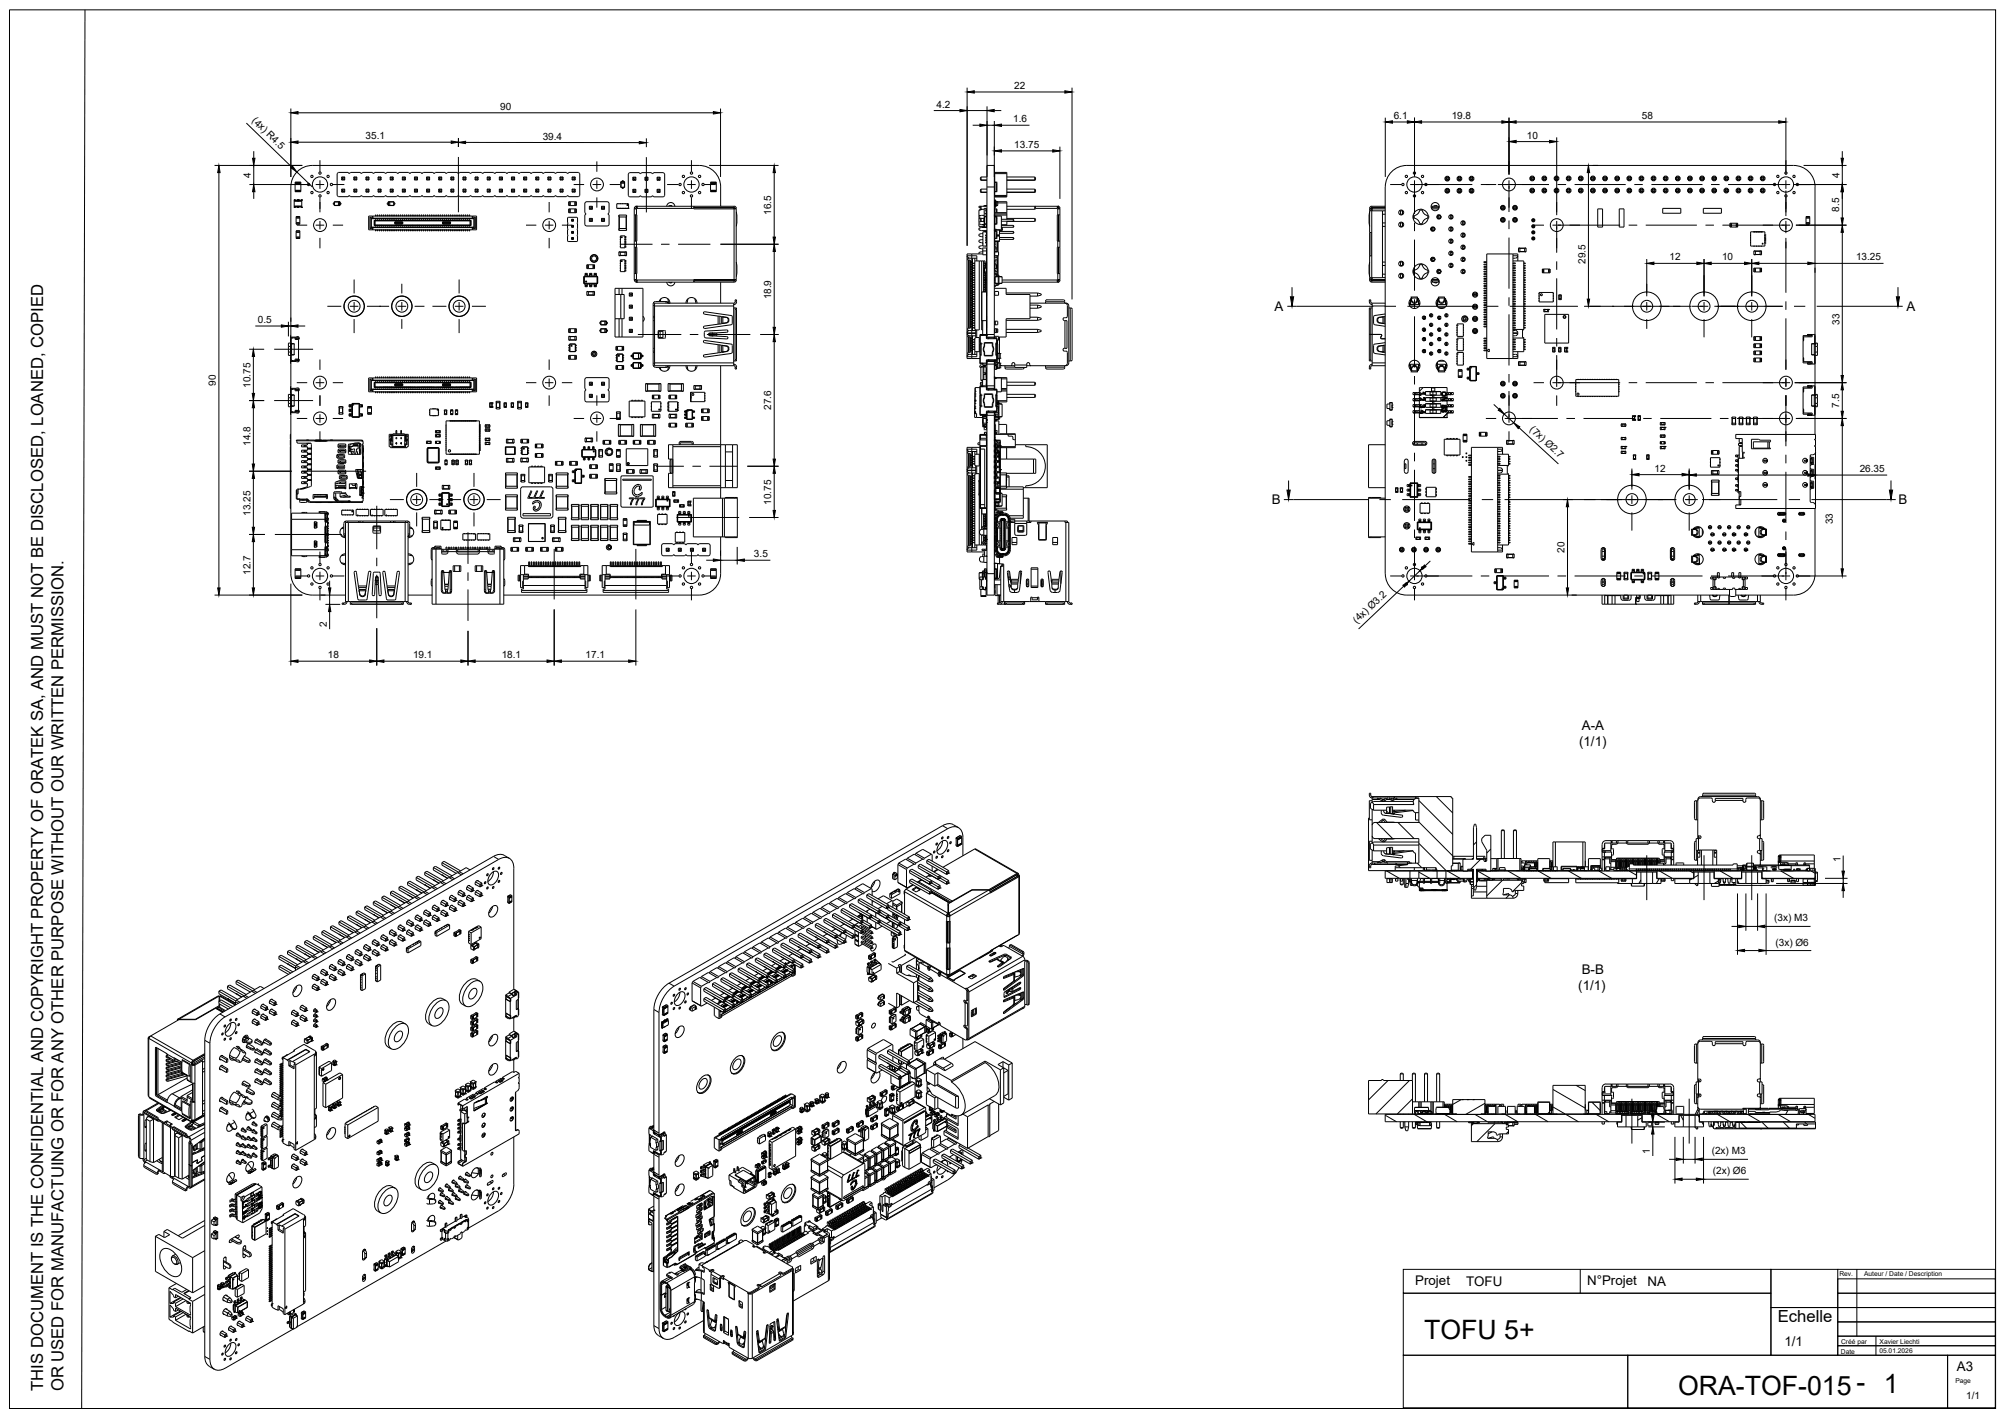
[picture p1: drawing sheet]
<svg xmlns="http://www.w3.org/2000/svg" width="420mm" height="297mm" viewBox="0 0 420 297" stroke-linecap="round" stroke-linejoin="round" font-family="sans-serif">
<defs><g id="words">
<g font-size="5.6">
<text x="298.3" y="280.4">TOFU 5+</text>
<text x="351.5" y="292.1">ORA-TOF-015 - 1</text>
</g>
<g font-size="3.5">
<text x="372.4" y="277">Echelle</text>
<text x="9.1" y="291.4" transform="rotate(-90 9.1 291.4)">THIS DOCUMENT IS THE CONFIDENTIAL AND COPYRIGHT PROPERTY OF ORATEK SA, AND MUST NOT BE DISCLOSED, LOANED, COPIED</text>
<text x="13.3" y="291.5" transform="rotate(-90 13.3 291.5)">OR USED FOR MANUFACTUING OR FOR ANY OTHER PURPOSE WITHOUT OUR WRITTEN PERMISSION.</text>
</g>
<g font-size="2.8">
<text x="267" y="65.2">A</text>
<text x="399.3" y="65.2">A</text>
<text x="266.4" y="105.7">B</text>
<text x="397.7" y="105.7">B</text>
<text x="331.3" y="153">A-A</text>
<text x="330.8" y="156.3">(1/1)</text>
<text x="331.3" y="203.9">B-B</text>
<text x="330.6" y="207.3">(1/1)</text>
<text x="296.4" y="269.1">Projet</text>
<text x="307.1" y="269.4">TOFU</text>
<text x="332.4" y="269.1">N°Projet</text>
<text x="345.1" y="269.4">NA</text>
<text x="373.7" y="282">1/1</text>
<text x="409.9" y="287.2">A3</text>
</g>
<g font-size="2.1">
<text x="104.8" y="23">90</text>
<text x="196.2" y="22.6">4.2</text>
<text x="212.4" y="18.7">22</text>
<text x="52.7" y="25.4" transform="rotate(44 52.7 25.4)">(4x) R4.5</text>
<text x="76.6" y="29.2">35.1</text>
<text x="113.7" y="29.2">39.4</text>
<text x="212.2" y="25.6">1.6</text>
<text x="291.9" y="24.9">6.1</text>
<text x="304.1" y="24.9">19.8</text>
<text x="319.8" y="29">10</text>
<text x="343.9" y="24.9">58</text>
<text x="212.4" y="31">13.75</text>
<text x="52.5" y="37.2" transform="rotate(-90 52.5 37.2)">4</text>
<text x="385.3" y="37.2" transform="rotate(-90 385.3 37.2)">4</text>
<text x="161.5" y="45" transform="rotate(-90 161.5 45)">16.5</text>
<text x="385.2" y="44.4" transform="rotate(-90 385.2 44.4)">8.5</text>
<text x="332.1" y="55.3" transform="rotate(-90 332.1 55.3)">29.5</text>
<text x="349.7" y="54.6">12</text>
<text x="360.7" y="54.5">10</text>
<text x="388.7" y="54.6">13.25</text>
<text x="161.5" y="62.7" transform="rotate(-90 161.5 62.7)">18.9</text>
<text x="54" y="67.7">0.5</text>
<text x="385.3" y="68.1" transform="rotate(-90 385.3 68.1)">33</text>
<text x="45.2" y="80.8" transform="rotate(-90 45.2 80.8)">90</text>
<text x="52.5" y="81.2" transform="rotate(-90 52.5 81.2)">10.75</text>
<text x="161.5" y="85.9" transform="rotate(-90 161.5 85.9)">27.6</text>
<text x="385.2" y="85.4" transform="rotate(-90 385.2 85.4)">7.5</text>
<text x="52.5" y="93.4" transform="rotate(-90 52.5 93.4)">14.8</text>
<text x="320.3" y="90.2" transform="rotate(43 320.3 90.2)">(7x) Ø2.7</text>
<text x="346.5" y="98.8">12</text>
<text x="389.5" y="98.9">26.35</text>
<text x="161.5" y="105.7" transform="rotate(-90 161.5 105.7)">10.75</text>
<text x="52.5" y="108" transform="rotate(-90 52.5 108)">13.25</text>
<text x="383.9" y="109.8" transform="rotate(-90 383.9 109.8)">33</text>
<text x="157.9" y="116.7">3.5</text>
<text x="327.7" y="115.8" transform="rotate(-90 327.7 115.8)">20</text>
<text x="52.5" y="120.4" transform="rotate(-90 52.5 120.4)">12.7</text>
<text x="68.5" y="131.3" transform="rotate(-90 68.5 131.3)">2</text>
<text x="284.2" y="130.7" transform="rotate(-43 284.2 130.7)">(4x) Ø3.2</text>
<text x="68.7" y="137.9">18</text>
<text x="86.5" y="137.9">19.1</text>
<text x="105.1" y="137.9">18.1</text>
<text x="122.7" y="137.9">17.1</text>
<text x="385.5" y="180.6" transform="rotate(-90 385.5 180.6)">1</text>
<text x="371.6" y="193">(3x) M3</text>
<text x="371.9" y="198.1">(3x) Ø6</text>
<text x="345.6" y="241.8" transform="rotate(-90 345.6 241.8)">1</text>
<text x="358.5" y="241.8">(2x) M3</text>
<text x="358.8" y="246">(2x) Ø6</text>
<text x="411.8" y="293">1/1</text>
</g>
<g font-size="1.4">
<text x="385.3" y="267.2">Rev.</text>
<text x="390.4" y="267.3">Auteur / Date / Description</text>
<text x="385.6" y="281.5">Créé par</text>
<text x="393.7" y="281.5">Xavier Liechti</text>
<text x="385.6" y="283.6">Date</text>
<text x="393.6" y="283.4">05.01.2026</text>
<text x="409.6" y="289.7">Page</text>
</g>
</g></defs>
<!-- layer: Visible -->
<g fill="none" stroke="#000" stroke-width=".21">
<path d="M61.8 38.5v1.7h1.2v-1.7M61.8 38.5v-.4h1.2v.4M61.8 39.9h1.2M61.8 38.5h1.2M70.6 36.4l.3-.3h2l.3 .3 .2-.3h2l.3 .3 .2-.3h2.1l.2 .3 .3-.3h2l.3 .3 .2-.3h2.1l.2 .3 .3-.3h2l.3 .3 .2-.3h2l.3 .3 .2-.3h2.1l.2 .3 .3-.3h2l.3 .3 .2-.3h2.1l.2 .3 .3-.3h2l.3 .3 .2-.3h2l.3 .3 .2-.3h2.1l.2 .3 .3-.3h2l.3 .3 .2-.3h2.1l.2 .3 .3-.3h2l.3 .3 .2-.3h2l.3 .3 .2-.3h2.1l.3 .3 .2-.3h2l.3 .3 .2-.3h2.1l.2 .3v4.5l-.2 .3h-2.1l-.2-.3-.3 .3h-2l-.2-.3-.3 .3h-2.1l-.2-.3-.3 .3h-2l-.2-.3-.3 .3h-2l-.3-.3-.2 .3h-2.1l-.2-.3-.3 .3h-2l-.3-.3-.2 .3h-2.1l-.2-.3-.3 .3h-2l-.2-.3-.3 .3h-2l-.3-.3-.2 .3h-2.1l-.2-.3-.3 .3h-2l-.3-.3-.2 .3h-2.1l-.2-.3-.3 .3h-2l-.2-.3-.3 .3h-2l-.3-.3-.2 .3h-2.1l-.2-.3-.3 .3h-2l-.3-.3-.2 .3h-2.1l-.2-.3-.3 .3h-2l-.2-.3-.3 .3h-2l-.3-.3zM71.6 37.1v.6M71.6 39.6v.6M71.6 39.6h.6M71.6 37.1h.6M71.6 37.7h.6M71.6 37.1l.1 .1M71.6 39.6l.1 .2"/>
<path d="M71.7 39.8h.4M71.7 37.2v.4M71.7 39.8v.3M71.7 37.2h.4M71.7 37.6h.4M71.7 37.6l-.1 .1M72.1 37.6l.1 .1M72.1 37.2v.4M72.1 39.8v.3M72.2 37.1v.6M72.2 39.6v.6M72.2 37.1l-.1 .1"/>
<path d="M72.2 39.6l-.1 .2M74.1 39.6h.6M74.1 37.1h.6M74.1 37.7h.6M74.1 37.1v.6M74.1 39.6v.6M74.1 37.1l.2 .1M74.1 39.6l.2 .2M74.3 39.8h.3M74.3 37.2h.3M74.3 37.6h.3M74.3 37.6l-.2 .1"/>
<path d="M74.3 37.2v.4M74.3 39.8v.3M74.6 37.2v.4M74.6 39.8v.3M74.6 37.6l.1 .1M74.7 37.1v.6M74.7 39.6v.6M74.7 37.1l-.1 .1M74.7 39.6l-.1 .2M76.6 39.6h.7M76.6 37.1h.7M76.6 37.7h.7"/>
<path d="M76.6 37.1v.6M76.6 39.6v.6M76.6 39.6l.2 .2M76.6 37.1l.2 .1M76.8 39.8h.3M76.8 37.2v.4M76.8 39.8v.3M76.8 37.2h.3M76.8 37.6h.3M76.8 37.6l-.2 .1M77.1 37.2v.4M77.1 39.8v.3"/>
<path d="M77.1 37.6l.2 .1M77.3 37.1v.6M77.3 39.6v.6M77.3 39.6l-.2 .2M77.3 37.1l-.2 .1M79.2 39.6h.6M79.2 37.1h.6M79.2 37.7h.6M79.2 37.1v.6M79.2 39.6v.6M79.2 39.6l.2 .2M79.2 37.1l.2 .1"/>
<path d="M79.4 39.8h.3M79.4 37.2v.4M79.4 39.8v.3M79.4 37.2h.3M79.4 37.6h.3M79.4 37.6l-.2 .1M79.7 37.2v.4M79.7 39.8v.3M79.7 37.6l.1 .1M79.8 37.1v.6M79.8 39.6v.6M79.8 37.1l-.1 .1"/>
<path d="M79.8 39.6l-.1 .2M81.7 39.6h.7M81.7 37.1h.7M81.7 37.7h.7M81.7 37.1v.6M81.7 39.6v.6M81.7 37.1l.2 .1M81.7 39.6l.2 .2M81.9 39.8h.3M81.9 37.2v.4M81.9 39.8v.3M81.9 37.2h.3"/>
<path d="M81.9 37.6h.3M81.9 37.6l-.2 .1M82.2 37.6l.2 .1M82.2 37.2v.4M82.2 39.8v.3M82.4 37.1v.6M82.4 39.6v.6M82.4 39.6l-.2 .2M82.4 37.1l-.2 .1M84.3 39.6h.6M84.3 37.1v.6M84.3 39.6v.6"/>
<path d="M84.3 37.1h.6M84.3 37.7h.6M84.3 39.6l.1 .2M84.3 37.1l.1 .1M84.4 39.8h.4M84.4 37.2v.4M84.4 39.8v.3M84.4 37.2h.4M84.4 37.6h.4M84.4 37.6l-.1 .1M84.8 37.2v.4M84.8 39.8v.3"/>
<path d="M84.8 37.6l.1 .1M84.9 37.1v.6M84.9 39.6v.6M84.9 39.6l-.1 .2M84.9 37.1l-.1 .1M86.8 39.6h.6M86.8 37.1h.6M86.8 37.7h.6M86.8 37.1v.6M86.8 39.6v.6M86.8 39.6l.2 .2M86.8 37.1l.2 .1"/>
<path d="M87 39.8h.3M87 37.2h.3M87 37.6h.3M87 37.2v.4M87 39.8v.3M87 37.6l-.2 .1M87.3 37.2v.4M87.3 39.8v.3M87.3 37.6l.1 .1M87.4 37.1v.6M87.4 39.6v.6M87.4 39.6l-.1 .2"/>
<path d="M87.4 37.1l-.1 .1M89.3 37.1v.6M89.3 39.6v.6M89.3 39.6h.7M89.3 37.1h.7M89.3 37.7h.7M89.3 37.1l.2 .1M89.3 39.6l.2 .2M89.5 39.8h.3M89.5 37.2v.4M89.5 39.8v.3M89.5 37.2h.3"/>
<path d="M89.5 37.6h.3M89.5 37.6l-.2 .1M89.8 37.6l.2 .1M89.8 37.2v.4M89.8 39.8v.3M90 37.1v.6M90 39.6v.6M90 37.1l-.2 .1M90 39.6l-.2 .2M91.9 39.6h.6M91.9 37.1h.6M91.9 37.7h.6"/>
<path d="M91.9 37.1v.6M91.9 39.6v.6M91.9 37.1l.2 .1M91.9 39.6l.2 .2M92.1 39.8h.3M92.1 37.2h.3M92.1 37.6h.3M92.1 37.6l-.2 .1M92.1 37.2v.4M92.1 39.8v.3M92.4 37.2v.4M92.4 39.8v.3"/>
<path d="M92.4 37.6l.1 .1M92.5 37.1v.6M92.5 39.6v.6M92.5 37.1l-.1 .1M92.5 39.6l-.1 .2M94.4 37.1l.2 .1M94.4 37.1v.6M94.4 39.6v.6M94.4 39.6h.7M94.4 37.1h.7M94.4 37.7h.7M94.4 39.6l.2 .2"/>
<path d="M94.6 39.8h.3M94.6 37.2v.4M94.6 39.8v.3M94.6 37.2h.3M94.6 37.6h.3M94.6 37.6l-.2 .1M94.9 37.6l.2 .1M94.9 37.2v.4M94.9 39.8v.3M95.1 37.1v.6M95.1 39.6v.6M95.1 37.1l-.2 .1"/>
<path d="M95.1 39.6l-.2 .2M97 39.6l.1 .2M97 39.6h.6M97 37.1v.6M97 39.6v.6M97 37.1h.6M97 37.7h.6M97 37.1l.1 .1M97.1 39.8h.4M97.1 37.2v.4M97.1 39.8v.3M97.1 37.2h.4"/>
<path d="M97.1 37.6h.4M97.1 37.6l-.1 .1M97.5 37.2v.4M97.5 39.8v.3M97.5 37.6l.1 .1M97.6 37.1v.6M97.6 39.6v.6M97.6 39.6l-.1 .2M97.6 37.1l-.1 .1M99.5 39.6h.6M99.5 37.1v.6M99.5 39.6v.6"/>
<path d="M99.5 37.1h.6M99.5 37.7h.6M99.5 39.6l.2 .2M99.5 37.1l.2 .1M99.7 39.8h.3M99.7 37.2v.4M99.7 39.8v.3M99.7 37.2h.3M99.7 37.6h.3M99.7 37.6l-.2 .1M100 37.2v.4M100 39.8v.3"/>
<path d="M100 37.6l.1 .1M100.1 37.1v.6M100.1 39.6v.6M100.1 39.6l-.1 .2M100.1 37.1l-.1 .1M102 39.6h.7M102 37.1v.6M102 39.6v.6M102 37.1h.7M102 37.7h.7M102 39.6l.2 .2M102 37.1l.2 .1"/>
<path d="M102.2 39.8h.3M102.2 37.2v.4M102.2 39.8v.3M102.2 37.2h.3M102.2 37.6h.3M102.2 37.6l-.2 .1M102.5 37.2v.4M102.5 39.8v.3M102.5 37.6l.2 .1M102.7 37.1v.6M102.7 39.6v.6M102.7 39.6l-.2 .2"/>
<path d="M102.7 37.1l-.2 .1M104.6 39.6h.6M104.6 37.1v.6M104.6 39.6v.6M104.6 37.1h.6M104.6 37.7h.6M104.6 37.1l.2 .1M104.6 39.6l.2 .2M104.8 39.8h.3M104.8 37.2v.4M104.8 39.8v.3M104.8 37.2h.3"/>
<path d="M104.8 37.6h.3M104.8 37.6l-.2 .1M105.1 37.2v.4M105.1 39.8v.3M105.1 37.6l.1 .1M105.2 37.1v.6M105.2 39.6v.6M105.2 39.6l-.1 .2M105.2 37.1l-.1 .1M107.1 39.6h.7M107.1 37.1v.6M107.1 39.6v.6"/>
<path d="M107.1 37.1h.7M107.1 37.7h.7M107.1 39.6l.2 .2M107.1 37.1l.2 .1M107.3 37.2v.4M107.3 39.8v.3M107.3 39.8h.3M107.3 37.2h.3M107.3 37.6l-.2 .1M107.3 37.6h.3M107.6 37.2v.4M107.6 39.8v.3"/>
<path d="M107.6 37.6l.2 .1M107.8 37.1v.6M107.8 39.6v.6M107.8 39.6l-.2 .2M107.8 37.1l-.2 .1M109.7 37.1v.6M109.7 39.6v.6M109.7 39.6h.6M109.7 37.1h.6M109.7 37.7h.6M109.7 39.6l.1 .2M109.7 37.1l.1 .1"/>
<path d="M109.8 39.8h.4M109.8 37.2v.4M109.8 39.8v.3M109.8 37.2h.4M109.8 37.6h.4M109.8 37.6l-.1 .1M110.2 37.2v.4M110.2 39.8v.3M110.2 37.6l.1 .1M110.3 37.1v.6M110.3 39.6v.6M110.3 37.1l-.1 .1"/>
<path d="M110.3 39.6l-.1 .2M112.2 37.1v.6M112.2 39.6v.6M112.2 39.6h.7M112.2 37.1h.7M112.2 37.7h.7M112.2 37.1l.2 .1M112.2 39.6l.2 .2M112.4 39.8h.3M112.4 37.2v.4M112.4 39.8v.3M112.4 37.2h.3"/>
<path d="M112.4 37.6h.3M112.4 37.6l-.2 .1M112.7 37.2v.4M112.7 39.8v.3M112.7 37.6l.2 .1M112.9 37.1v.6M112.9 39.6v.6M112.9 39.6l-.2 .2M112.9 37.1l-.2 .1M114.7 37.1v.6M114.7 39.6v.6M114.7 39.6h.7"/>
<path d="M114.7 37.1h.7M114.7 37.7h.7M114.7 39.6l.2 .2M114.7 37.1l.2 .1M114.9 37.2v.4M114.9 39.8v.3M114.9 39.8h.3M114.9 37.2h.3M114.9 37.6h.3M114.9 37.6l-.2 .1M115.2 37.2v.4M115.2 39.8v.3"/>
<path d="M115.2 37.6l.2 .1M115.4 37.1v.6M115.4 39.6v.6M115.4 39.6l-.2 .2M115.4 37.1l-.2 .1M117.3 39.6h.6M117.3 37.1h.6M117.3 37.7h.6M117.3 37.1v.6M117.3 39.6v.6M117.3 39.6l.2 .2M117.3 37.1l.2 .1"/>
<path d="M117.5 39.8h.3M117.5 37.2v.4M117.5 39.8v.3M117.5 37.2h.3M117.5 37.6h.3M117.5 37.6l-.2 .1M117.8 37.2v.4M117.8 39.8v.3M117.8 37.6l.1 .1M117.9 37.1v.6M117.9 39.6v.6M117.9 37.1l-.1 .1"/>
<path d="M117.9 39.6l-.1 .2M119.8 37.1v.6M119.8 39.6v.6M119.8 39.6h.7M119.8 37.1h.7M119.8 37.7h.7M119.8 37.1l.2 .1M119.8 39.6l.2 .2M120 39.8h.3M120 37.2v.4M120 39.8v.3M120 37.2h.3"/>
<path d="M120 37.6h.3M120 37.6l-.2 .1M120.3 37.6l.2 .1M120.3 37.2v.4M120.3 39.8v.3M120.5 37.1v.6M120.5 39.6v.6M120.5 37.1l-.2 .1M120.5 39.6l-.2 .2M130 39.3h.8M130 38.1v1.2M130 38.1l.1 1.1"/>
<path d="M130 38.1h.8M130.1 39.2h.7M130.1 39.2l-.1 .1M130.1 38.1h.6v.3h-.6zM130.3 39.3v.2h.3v-.2M130.3 38.1v-.2h.3v.2M130.8 39.2v.1M130.8 38.1v1.1M130.8 38.1v1.2M131.6 36.4l.2-.2h2.1l.2 .2 .3-.2h2l.3 .2 .2-.2h2.1l.2 .2v4.6l-.2 .2h-2.1l-.2-.2-.3 .2h-2l-.3-.2-.2 .2h-2.1l-.2-.2zM132.5 37.1v.7M132.5 39.7v.6"/>
<path d="M132.5 37.1h.7M132.5 37.8h.7M132.5 39.7h.7M132.5 39.7l.2 .1M132.5 37.1l.2 .2M132.7 37.3h.3M132.7 37.6h.3M132.7 39.8h.3M132.7 37.3v.3M132.7 39.8v.3M132.7 37.6l-.2 .2M133 37.6l.2 .2"/>
<path d="M133 37.3v.3M133 39.8v.3M133.2 37.1v.7M133.2 39.7v.6M133.2 39.7l-.2 .1M133.2 37.1l-.2 .2M135.1 37.1h.6M135.1 37.1v.7M135.1 39.7v.6M135.1 37.8h.6M135.1 39.7h.6M135.1 37.1l.1 .2"/>
<path d="M135.1 39.7l.1 .1M135.2 37.3v.3M135.2 39.8v.3M135.2 37.3h.4M135.2 37.6l-.1 .2M135.2 37.6h.4M135.2 39.8h.4M135.6 37.6l.1 .2M135.6 37.3v.3M135.6 39.8v.3M135.7 37.1v.7M135.7 39.7v.6"/>
<path d="M135.7 37.1l-.1 .2M135.7 39.7l-.1 .1M137.6 37.1h.7M137.6 37.8h.7M137.6 39.7h.7M137.6 37.1v.7M137.6 39.7v.6M137.6 37.1l.2 .2M137.6 39.7l.2 .1M137.8 37.3h.3M137.8 37.6h.3M137.8 39.8h.3"/>
<path d="M137.8 37.6l-.2 .2M137.8 37.3v.3M137.8 39.8v.3M138.1 37.6l.2 .2M138.1 37.3v.3M138.1 39.8v.3M138.3 37.1v.7M138.3 39.7v.6M138.3 37.1l-.2 .2M138.3 39.7l-.2 .1M146.4 34.7h-81a4.5 4.5 0 0 0-4.5 4.5v31.4h1.2M146.4 34.7a4.5 4.5 0 0 1 4.5 4.5v4"/>
<path d="M148.8 38.5v1.7h1.2v-1.7M148.8 38.5v-.4h1.2v.4M148.8 39.9h1.2M148.8 38.5h1.2M205.3 37.6l.2 .1h1.2M205.5 37.8h1.2M205.5 39.6h1.2M205.5 37.1h1.2M205.5 37.1v.7M205.5 39.6v.7M205.5 39.6l-.2 .2 .2 .5M205.5 37.1l-.2 .1 .2 .6"/>
<path d="M208.3 37.8h.1M208.3 39.6h.1M208.3 37.1h.1M208.3 37.7h.1M208.3 38.2h.5M208.3 38.4h.1M208.3 36.1h2.6v5.1h-2.6zM208.3 36.4h2.6M208.4 38.5l-.1 1.4M208.7 39.9h.1M208.7 38.5h.1M208.8 39.8v.1"/>
<path d="M208.8 38.2v.2M208.8 38.5v1.6M208.8 38.4h.1M210.9 37.8h5.8M210.9 39.6h5.8M210.9 37.1h5.8M216.7 37.1v.7M216.7 39.6v.7M216.7 39.6l.2 .2v.3l-.2 .2M216.7 37.1l.2 .1v.4l-.2 .2M216.9 37.6l-.2 .1h-5.8M302.8 37.1h.6"/>
<path d="M302.8 37.8h.6M302.8 39.7h.6M302.8 37.1v.7M302.8 39.7v.6M302.8 37.1l.2 .2M302.8 39.7l.2 .1M303 37.3h.3M303 37.6h.3M303 39.8h.3M303 37.6l-.2 .2M303 37.3v.3M303 39.8v.3"/>
<path d="M303.3 37.6l.1 .2M303.3 37.3v.3M303.3 39.8v.3M303.4 37.1v.7M303.4 39.7v.6M303.4 37.1l-.1 .2M303.4 39.7l-.1 .1M305.4 37.1h.6M305.4 37.8h.6M305.4 39.7h.6M305.4 37.1v.7M305.4 39.7v.6"/>
<path d="M305.4 37.1l.1 .2M305.4 39.7l.1 .1M305.5 37.3h.3M305.5 37.6h.3M305.5 39.8h.3M305.5 37.6l-.1 .2M305.5 37.3v.3M305.5 39.8v.3M305.8 37.6l.2 .2M305.8 37.3v.3M305.8 39.8v.3M306 37.1v.7"/>
<path d="M306 39.7v.6M306 37.1l-.2 .2M306 39.7l-.2 .1M307.9 37.1h.6M307.9 37.8h.6M307.9 39.7h.6M307.9 37.1v.7M307.9 39.7v.6M307.9 39.7l.2 .1M307.9 37.1l.2 .2M308.1 37.3h.3M308.1 37.6h.3"/>
<path d="M308.1 39.8h.3M308.1 37.6l-.2 .2M308.1 37.3v.3M308.1 39.8v.3M308.4 37.3v.3M308.4 39.8v.3M308.4 37.6l.1 .2M308.5 37.1v.7M308.5 39.7v.6M308.5 39.7l-.1 .1M308.5 37.1l-.1 .2M320.6 39.6h.6"/>
<path d="M320.6 37.1h.6M320.6 37.7h.6M320.6 37.1v.6M320.6 39.6v.6M320.6 37.1l.2 .1M320.6 39.6l.2 .2M320.8 39.8h.3M320.8 37.2h.3M320.8 37.6h.3M320.8 37.6l-.2 .1M320.8 37.2v.4M320.8 39.8v.3"/>
<path d="M321.1 37.6l.1 .1M321.1 37.2v.4M321.1 39.8v.3M321.2 37.1v.6M321.2 39.6v.6M321.2 37.1l-.1 .1M321.2 39.6l-.1 .2M323.1 39.6h.7M323.1 37.1h.7M323.1 37.7h.7M323.1 37.1v.6M323.1 39.6v.6"/>
<path d="M323.1 37.1l.2 .1M323.1 39.6l.2 .2M323.3 39.8h.3M323.3 37.2h.3M323.3 37.6h.3M323.3 37.2v.4M323.3 39.8v.3M323.3 37.6l-.2 .1M323.6 37.2v.4M323.6 39.8v.3M323.6 37.6l.2 .1M323.8 37.1v.6"/>
<path d="M323.8 39.6v.6M323.8 39.6l-.2 .2M323.8 37.1l-.2 .1M325.7 39.6h.6M325.7 37.1h.6M325.7 37.7h.6M325.7 37.1v.6M325.7 39.6v.6M325.7 39.6l.1 .2M325.7 37.1l.1 .1M325.8 39.8h.4M325.8 37.2h.4"/>
<path d="M325.8 37.6h.4M325.8 37.2v.4M325.8 39.8v.3M325.8 37.6l-.1 .1M326.2 37.2v.4M326.2 39.8v.3M326.2 37.6l.1 .1M326.3 37.1v.6M326.3 39.6v.6M326.3 39.6l-.1 .2M326.3 37.1l-.1 .1M328.2 39.6h.7"/>
<path d="M328.2 37.1h.7M328.2 37.7h.7M328.2 37.1v.6M328.2 39.6v.6M328.2 39.6l.2 .2M328.2 37.1l.2 .1M328.4 39.8h.3M328.4 37.2h.3M328.4 37.6h.3M328.4 37.2v.4M328.4 39.8v.3M328.4 37.6l-.2 .1"/>
<path d="M328.7 37.2v.4M328.7 39.8v.3M328.7 37.6l.2 .1M328.9 37.1v.6M328.9 39.6v.6M328.9 37.1l-.2 .1M328.9 39.6l-.2 .2M330.8 39.6h.6M330.8 37.1h.6M330.8 37.7h.6M330.8 37.1v.6M330.8 39.6v.6"/>
<path d="M330.8 37.1l.1 .1M330.8 39.6l.1 .2M330.9 39.8h.3M330.9 37.2h.3M330.9 37.6h.3M330.9 37.2v.4M330.9 39.8v.3M330.9 37.6l-.1 .1M331.2 37.2v.4M331.2 39.8v.3M331.2 37.6l.2 .1M331.4 37.1v.6"/>
<path d="M331.4 39.6v.6M331.4 37.1l-.2 .1M331.4 39.6l-.2 .2M333.3 39.6h.6M333.3 37.1h.6M333.3 37.7h.6M333.3 37.1v.6M333.3 39.6v.6M333.3 39.6l.2 .2M333.3 37.1l.2 .1M333.5 39.8h.3M333.5 37.2h.3"/>
<path d="M333.5 37.6h.3M333.5 37.2v.4M333.5 39.8v.3M333.5 37.6l-.2 .1M333.8 37.2v.4M333.8 39.8v.3M333.8 37.6l.1 .1M333.9 37.1v.6M333.9 39.6v.6M333.9 39.6l-.1 .2M333.9 37.1l-.1 .1M335.8 39.6h.7"/>
<path d="M335.8 37.1h.7M335.8 37.7h.7M335.8 37.1v.6M335.8 39.6v.6M335.8 39.6l.2 .2M335.8 37.1l.2 .1M336 39.8h.3M336 37.2h.3M336 37.6h.3M336 37.2v.4M336 39.8v.3M336 37.6l-.2 .1"/>
<path d="M336.3 37.2v.4M336.3 39.8v.3M336.3 37.6l.2 .1M336.5 37.1v.6M336.5 39.6v.6M336.5 37.1l-.2 .1M336.5 39.6l-.2 .2M338.4 39.6h.6M338.4 37.1h.6M338.4 37.7h.6M338.4 37.1v.6M338.4 39.6v.6"/>
<path d="M338.4 39.6l.1 .2M338.4 37.1l.1 .1M338.5 39.8h.4M338.5 37.2h.4M338.5 37.6h.4M338.5 37.2v.4M338.5 39.8v.3M338.5 37.6l-.1 .1M338.9 37.2v.4M338.9 39.8v.3M338.9 37.6l.1 .1M339 37.1v.6"/>
<path d="M339 39.6v.6M339 39.6l-.1 .2M339 37.1l-.1 .1M340.9 39.6h.7M340.9 37.1h.7M340.9 37.7h.7M340.9 37.1v.6M340.9 39.6v.6M340.9 39.6l.2 .2M340.9 37.1l.2 .1M341.1 39.8h.3M341.1 37.2h.3"/>
<path d="M341.1 37.6h.3M341.1 37.2v.4M341.1 39.8v.3M341.1 37.6l-.2 .1M341.4 37.2v.4M341.4 39.8v.3M341.4 37.6l.2 .1M341.6 37.1v.6M341.6 39.6v.6M341.6 39.6l-.2 .2M341.6 37.1l-.2 .1M343.5 39.6h.6"/>
<path d="M343.5 37.1h.6M343.5 37.7h.6M343.5 37.1v.6M343.5 39.6v.6M343.5 39.6l.1 .2M343.5 37.1l.1 .1M343.6 39.8h.3M343.6 37.2h.3M343.6 37.6h.3M343.6 37.2v.4M343.6 39.8v.3M343.6 37.6l-.1 .1"/>
<path d="M343.9 37.2v.4M343.9 39.8v.3M343.9 37.6l.2 .1M344.1 37.1v.6M344.1 39.6v.6M344.1 37.1l-.2 .1M344.1 39.6l-.2 .2M346 39.6h.6M346 37.1h.6M346 37.7h.6M346 37.1v.6M346 39.6v.6"/>
<path d="M346 37.1l.2 .1M346 39.6l.2 .2M346.2 39.8h.3M346.2 37.2h.3M346.2 37.6h.3M346.2 37.6l-.2 .1M346.2 37.2v.4M346.2 39.8v.3M346.5 37.6l.1 .1M346.5 37.2v.4M346.5 39.8v.3M346.6 37.1v.6"/>
<path d="M346.6 39.6v.6M346.6 37.1l-.1 .1M346.6 39.6l-.1 .2M348.6 39.6h.6M348.6 37.1h.6M348.6 37.7h.6M348.6 37.1v.6M348.6 39.6v.6M348.6 37.1l.1 .1M348.6 39.6l.1 .2M348.7 39.8h.3M348.7 37.2h.3"/>
<path d="M348.7 37.6h.3M348.7 37.6l-.1 .1M348.7 37.2v.4M348.7 39.8v.3M349 37.6l.2 .1M349 37.2v.4M349 39.8v.3M349.2 39.6l-.2 .2M349.2 37.1v.6M349.2 39.6v.6M349.2 37.1l-.2 .1M351.1 39.6h.6"/>
<path d="M351.1 37.1h.6M351.1 37.7h.6M351.1 37.1v.6M351.1 39.6v.6M351.1 37.1l.1 .1M351.1 39.6l.1 .2M351.2 39.8h.4M351.2 37.2h.4M351.2 37.6h.4M351.2 37.6l-.1 .1M351.2 37.2v.4M351.2 39.8v.3"/>
<path d="M351.6 37.6l.1 .1M351.6 37.2v.4M351.6 39.8v.3M351.7 37.1l-.1 .1M351.7 37.1v.6M351.7 39.6v.6M351.7 39.6l-.1 .2M353.6 39.6h.7M353.6 37.1h.7M353.6 37.7h.7M353.6 37.1v.6M353.6 39.6v.6"/>
<path d="M353.6 39.6l.2 .2M353.6 37.1l.2 .1M353.8 39.8h.3M353.8 37.2h.3M353.8 37.6h.3M353.8 37.2v.4M353.8 39.8v.3M353.8 37.6l-.2 .1M354.1 37.2v.4M354.1 39.8v.3M354.1 37.6l.2 .1M354.3 37.1v.6"/>
<path d="M354.3 39.6v.6M354.3 39.6l-.2 .2M354.3 37.1l-.2 .1M356.2 39.6h.6M356.2 37.1h.6M356.2 37.7h.6M356.2 37.1v.6M356.2 39.6v.6M356.2 39.6l.1 .2M356.2 37.1l.1 .1M356.3 39.8h.3M356.3 37.2h.3"/>
<path d="M356.3 37.6h.3M356.3 37.2v.4M356.3 39.8v.3M356.3 37.6l-.1 .1M356.6 37.2v.4M356.6 39.8v.3M356.6 37.6l.2 .1M356.8 37.1v.6M356.8 39.6v.6M356.8 39.6l-.2 .2M356.8 37.1l-.2 .1M358.7 39.6h.6"/>
<path d="M358.7 37.1h.6M358.7 37.7h.6M358.7 37.1v.6M358.7 39.6v.6M358.7 39.6l.2 .2M358.7 37.1l.2 .1M358.9 39.8h.3M358.9 37.2h.3M358.9 37.6h.3M358.9 37.6l-.2 .1M358.9 37.2v.4M358.9 39.8v.3"/>
<path d="M359.2 37.2v.4M359.2 39.8v.3M359.2 37.6l.1 .1M359.3 37.1v.6M359.3 39.6v.6M359.3 37.1l-.1 .1M359.3 39.6l-.1 .2M361.3 39.6h.6M361.3 37.1h.6M361.3 37.7h.6M361.3 37.1v.6M361.3 39.6v.6"/>
<path d="M361.3 37.1l.1 .1M361.3 39.6l.1 .2M361.4 39.8h.3M361.4 37.2h.3M361.4 37.6h.3M361.4 37.2v.4M361.4 39.8v.3M361.4 37.6l-.1 .1M361.7 37.6l.2 .1M361.7 37.2v.4M361.7 39.8v.3M361.9 37.1v.6"/>
<path d="M361.9 39.6v.6M361.9 39.6l-.2 .2M361.9 37.1l-.2 .1M363.8 39.6h.6M363.8 37.1h.6M363.8 37.7h.6M363.8 37.1v.6M363.8 39.6v.6M363.8 39.6l.1 .2M363.8 37.1l.1 .1M363.9 39.8h.4M363.9 37.2h.4"/>
<path d="M363.9 37.6h.4M363.9 37.2v.4M363.9 39.8v.3M363.9 37.6l-.1 .1M364.3 37.2v.4M364.3 39.8v.3M364.3 37.6l.1 .1M364.4 37.1v.6M364.4 39.6v.6M364.4 39.6l-.1 .2M364.4 37.1l-.1 .1M366.3 39.6h.7"/>
<path d="M366.3 37.1h.7M366.3 37.7h.7M366.3 37.1v.6M366.3 39.6v.6M366.3 37.1l.2 .1M366.3 39.6l.2 .2M366.5 39.8h.3M366.5 37.2h.3M366.5 37.6h.3M366.5 37.6l-.2 .1M366.5 37.2v.4M366.5 39.8v.3"/>
<path d="M366.8 37.6l.2 .1M366.8 37.2v.4M366.8 39.8v.3M367 37.1v.6M367 39.6v.6M367 37.1l-.2 .1M367 39.6l-.2 .2M368.9 39.6h.6M368.9 37.1h.6M368.9 37.7h.6M368.9 37.1v.6M368.9 39.6v.6"/>
<path d="M368.9 37.1l.1 .1M368.9 39.6l.1 .2M369 39.8h.3M369 37.2h.3M369 37.6h.3M369 37.6l-.1 .1M369 37.2v.4M369 39.8v.3M369.3 37.6l.2 .1M369.3 37.2v.4M369.3 39.8v.3M369.5 39.6l-.2 .2"/>
<path d="M369.5 37.1v.6M369.5 39.6v.6M369.5 37.1l-.2 .1M375.7 34.7h-81a4.5 4.5 0 0 0-4.5 4.5l-.1 81a4.5 4.5 0 0 0 4.6 4.5h67.5M375.7 34.7a4.5 4.5 0 0 1 4.5 4.5v30.9M61.6 43.2h1.6M61.6 42.1h1.6M61.7 41.9h.1M61.7 43.4h.1M61.7 41.9l.1 .2M61.8 43.2l-.1 .2M62 48.7v1.3h.8v-1.3"/>
<path d="M62 48.7v-.3h.8v.3M62 46.7h.8M62 45.6h.8M62 45.4h.8v1.6h-.8zM62 49.7h.8M62 48.7h.8M62.2 43.2l.1 .2M62.3 41.9l-.1 .2M62.3 41.9h.1M62.3 43.4h.1M62.5 41.9h.1M62.5 43.4h.1"/>
<path d="M62.5 41.8v.3h-.1v-.2M62.5 41.8v.1M62.5 41.9l.1 .2M62.6 43.2l-.1 .2M63.1 43.2l.1 .3M63.2 41.9h.1M63.2 43.4h.1M63.2 43.4v.1M63.2 41.8l-.1 .3M63.2 41.9l-.3 .1-.2-.2-.6 .1-.1 .1-.4-.1v1.6l.4-.2 .1 .2h.6l.2-.2 .3 .2M63.2 41.9v1.6M70 42.3h1.2"/>
<path d="M70 43.1h1.2M70 42.5h-.2v.3h.2M70 42.3v.8M70 42.3h.1M70.9 42.3h.2v.7h-.2zM71.2 42.3v.8M71.2 42.5h.2v.3h-.2M71.2 42.3h.1M71.6 40.2h.6M71.7 40.1h.4M71.7 40.1l-.1 .1M72.1 40.1l.1 .1"/>
<path d="M74.1 40.2h.6M74.3 40.1h.3M74.3 40.1l-.2 .1M74.6 40.1l.1 .1M76.6 40.2h.7M76.8 40.1h.3M76.8 40.1l-.2 .1M77.1 40.1l.2 .1M77.2 45.3h22.6v2.8h-22.6zM77.5 45.5h.5M77.5 45.5l.3 .3M77.5 47.9h.5"/>
<path d="M77.5 45.5v2.4M77.7 47.6l-.2 .3M77.8 47.6h21.5M77.8 47.6h-.1M77.8 45.8v1.8M77.8 45.8h21.5M78 45.3v.2M78 47.9v.2M78 47.9l.1-.3v.5M78.1 45.3v.4l-.1-.2M78.1 45.7h20.8M78.4 47.3h20.3"/>
<path d="M78.4 46.2h20.3M78.4 46.2v1.1M78.4 46.2h.1M78.4 47.2v.1M78.4 47.2h20.2M78.4 46.2v1M78.4 47.1h20.2M78.6 46.3v.9M78.6 46.2v.1M78.7 48.1v.3l.1-.3M78.7 45.2v.1M78.7 45.2v-.2l.1 .2"/>
<path d="M78.7 46.2v-.2l.1 .2M78.7 47.2l.1 .2-.1-.2M78.7 46.1v.1M78.7 47.2h.1M78.7 47.3h.1M78.7 47.2v.1M78.7 46.2h.1M78.8 45.2v.1M78.8 46.1l-.1 .1M79.1 48.1v.3l.1-.3M79.1 45.2v.1M79.1 45.2v-.2l.1 .2"/>
<path d="M79.1 46.1v.1M79.1 46.2l.1-.2v.2M79.1 46.2h.1M79.1 47.2v.1M79.2 45.2v.1M79.2 47.2l-.1 .2v-.2l.1 .1M79.2 46.1l-.1 .1M79.2 40.2h.6M79.4 40.1h.3M79.4 40.1l-.2 .1M79.5 48.1v.3l.1-.3M79.5 45.2v.1"/>
<path d="M79.5 45.2v-.2l.1 .2M79.5 46.2v-.2l.1 .2M79.5 47.2v.2l.1-.2M79.5 46.1v.1M79.5 47.2v.1M79.5 46.2h.1M79.5 47.3h.1M79.5 47.2h.1M79.6 45.2v.1M79.6 46.1l-.1 .1M79.7 40.1l.1 .1M79.8 48.1v.3h.2v-.3"/>
<path d="M79.8 45.2v.1M79.8 45.2v-.2h.2v.2M79.8 47.2v.2h.2l-.1-.2M79.8 46.1l.1 .1M79.9 47.3h-.1M79.9 46.2h.1M79.9 47.2v.1M79.9 46.2l.1-.2h-.2v.2M79.9 47.3h.1M80 45.2v.1M80 46.1l-.1 .1M80.2 45.2v.1"/>
<path d="M80.2 48.1v.3h.2v-.3M80.2 45.2v-.2h.2v.2M80.2 46.2v-.2h.2v.2M80.2 47.2v.2h.2v-.2M80.2 46.1l.1 .1M80.3 47.2l-.1 .1M80.3 46.2h.1M80.3 47.2l.1 .1M80.4 45.2v.1M80.4 46.1l-.1 .1M80.6 48.1v.3h.2v-.3M80.6 45.2v.1"/>
<path d="M80.6 45.2v-.2h.2v.2M80.6 46.2v-.2h.2v.2M80.6 47.2v.2h.2v-.2M80.6 46.1l.1 .1M80.7 47.2l-.1 .1M80.7 46.2h.1M80.7 47.2l.1 .1M80.8 45.2v.1M80.8 46.1l-.1 .1M81 48.1v.3h.2v-.3M81 45.2v.1M81 45.2v-.2h.2v.2"/>
<path d="M81 46.2v-.2h.2v.2M81 47.2v.2h.2v-.2M81 46.1l.1 .1M81.1 46.2h.1M81.1 47.2v.1M81.1 47.3h-.1M81.1 47.3h.1M81.2 45.2v.1M81.2 46.1l-.1 .1M81.3 42.3h1.2M81.3 43.1h1.2M81.3 42.5h-.2v.3h.2"/>
<path d="M81.3 42.3v.8M81.3 43v.1M81.4 42.3h.2v.7h-.2zM81.4 48.1v.3h.2v-.3M81.4 45.2v.1M81.4 45.2v-.2h.2v.2M81.4 46.2v-.2h.2v.2M81.4 47.2v.2h.2v-.2M81.4 46.1l.1 .1M81.5 47.2l-.1 .1M81.5 46.2h.1M81.5 47.2l.1 .1"/>
<path d="M81.6 45.2v.1M81.6 46.1l-.1 .1M81.7 40.2h.7M81.9 48.1v.3h.1v-.3M81.9 45.2v.1M81.9 45.2v-.2h.1v.2M81.9 46.2v-.2h.1v.2M81.9 47.2v.2h.1v-.2M81.9 46.1v.1M81.9 47.2v.1M81.9 40.1h.3M81.9 40.1l-.2 .1"/>
<path d="M81.9 46.2h.1M81.9 47.2l.1 .1M82 45.2v.1M82 46.1l-.1 .1M82.2 40.1l.2 .1M82.3 48.1v.3h.1v-.3M82.3 45.2v.1M82.3 45.2v-.2h.1v.2M82.3 46.1v.1M82.3 46.2h.1M82.3 46.2v-.2h.1v.2M82.3 47.3h.1"/>
<path d="M82.3 47.2v.1M82.4 45.2v.1M82.4 47.2v.2h-.1v-.2M82.4 46.1l-.1 .1M82.5 42.3v.8M82.5 42.5h.2v.3h-.2M82.5 42.3h.1M82.7 45.2v.1M82.7 48.1v.3l.1-.3M82.7 45.2v-.2l.1 .2M82.7 46.1v.1M82.7 46.6h1.6"/>
<path d="M82.7 46.8h1.6M82.7 47.2l.1 .1M82.7 46.2v-.2l.1 .2M82.8 45.2v.1M82.8 46.1l-.1 .1M82.8 47.2v.2l-.1-.2v.1M82.8 46.9h1.4M82.8 46.5h1.4M82.8 46.5v.4M82.8 46.5l-.1 .2 .1 .2M83.1 48.1v.3l.1-.3M83.1 45.2v.1"/>
<path d="M83.1 45.2v-.2l.1 .2M83.1 47.2l.1 .2v-.2l-.1 .1M83.1 46.1v.1M83.1 47.2l.1 .1M83.1 46.2h.1M83.1 47.2v.1M83.1 46.2v-.2v.2M83.2 45.2v.1M83.2 46.1l-.1 .1M83.5 48.1v.3l.1-.3M83.5 45.2v.1M83.5 45.2v-.2l.1 .2"/>
<path d="M83.5 46.1v.1M83.5 47.2v.2v-.2M83.5 47.3h.1M83.5 46.2h.1M83.5 46.2v-.2v.2M83.5 47.2v.1M83.6 45.2v.1M83.6 46.1l-.1 .1M83.8 48.1v.3h.2v-.3M83.8 45.2v.1M83.8 45.2v-.2h.2v.2M83.8 46.2v-.2h.2v.2"/>
<path d="M83.8 47.2v.2h.2v-.2M83.8 46.1l.1 .1M83.9 47.2l-.1 .1M83.9 46.2h.1M83.9 47.2v.1M83.9 47.3h.1M83.9 47.2h.1M84 45.2v.1M84 46.1l-.1 .1M84.2 46.5l.1 .4M84.2 48.1v.3h.2v-.3M84.2 45.2v.1"/>
<path d="M84.2 45.2v-.2h.2v.2M84.2 46.2v-.2h.2v.2M84.2 47.2v.2h.2v-.2M84.2 46.1l.1 .1M84.3 40.2h.6M84.3 46.8l-.1 .1M84.3 46.2h.1M84.3 47.2v.1M84.3 47.3h-.1M84.3 46.9h-.1M84.3 47.3h.1M84.4 45.2v.1"/>
<path d="M84.4 46.1l-.1 .1M84.4 40.1h.4M84.4 40.1l-.1 .1M84.6 48.1v.3h.2v-.3M84.6 45.2v.1M84.6 45.2v-.2h.2v.2M84.6 46.2v-.2h.2v.2M84.6 46.1l.1 .1M84.7 47.2l-.1 .2h.2v-.2M84.7 47.3h-.1M84.7 46.2h.1M84.7 47.2l.1 .1"/>
<path d="M84.8 40.1l.1 .1M84.8 45.2v.1M84.8 46.1l-.1 .1M85 45.2v.1M85 48.1v.3h.2v-.3M85 45.2v-.2h.2v.2M85 46.2v-.2h.2v.2M85 47.2v.2h.2v-.2M85 46.1l.1 .1M85.1 47.2l-.1 .1M85.1 46.2h.1M85.1 47.2l.1 .1"/>
<path d="M85.2 45.2v.1M85.2 46.1l-.1 .1M85.4 45.2v.1M85.4 48.1v.3h.2v-.3M85.4 45.2v-.2h.2v.2M85.4 46.1l.1 .1M85.4 46.2v-.2h.2v.2M85.4 47.2v.2h.2l-.1-.2M85.5 47.2l-.1 .1M85.5 46.2h.1M85.5 47.3h.1M85.6 45.2v.1"/>
<path d="M85.6 46.1l-.1 .1M85.9 48.1v.3h.1v-.3M85.9 45.2v.1M85.9 45.2v-.2h.1v.2M85.9 46.2v-.2h.1v.2M85.9 46.1v.1M85.9 47.2v.2h.1v-.2M85.9 47.3h.1M85.9 46.2h.1M85.9 47.2l.1 .1M86 45.2v.1M86 46.1l-.1 .1"/>
<path d="M86.3 48.1v.3h.1v-.3M86.3 45.2v.1M86.3 45.2v-.2h.1v.2M86.3 46.2v-.2h.1v.2M86.3 47.2v.2h.1v-.2M86.3 46.1v.1M86.3 47.2h.1M86.3 47.3h.1M86.3 47.2v.1M86.3 46.2h.1M86.3 47.2l.1 .1M86.4 45.2v.1"/>
<path d="M86.4 46.1l-.1 .1M86.7 48.1v.3l.1-.3M86.7 45.2v.1M86.7 45.2v-.2l.1 .2M86.7 46.1v.1M86.7 46.2l.1-.2v.2M86.7 47.3h.1M86.7 47.2v.1M86.7 46.2h.1M86.7 47.2l.1 .2-.1-.2M86.8 45.2v.1M86.8 46.1l-.1 .1"/>
<path d="M86.8 40.2h.6M87 40.1h.3M87 40.1l-.2 .1M87.1 48.1v.3l.1-.3M87.1 45.2v.1M87.1 45.2v-.2l.1 .2M87.1 46.1v.1M87.1 46.2v-.2l.1 .2M87.1 47.2v.1M87.1 46.2h.1M87.2 45.2v.1M87.2 47.2l-.1 .2v-.2l.1 .1"/>
<path d="M87.2 46.1l-.1 .1M87.3 40.1l.1 .1M87.5 45.2v.1M87.5 48.1v.3l.1-.3M87.5 45.2v-.2l.1 .2M87.5 47.2v.2v-.2M87.5 46.1v.1M87.5 46.2h.1M87.5 47.2v.1M87.5 47.3h.1M87.5 46.2v-.2v.2M87.6 45.2v.1"/>
<path d="M87.6 46.1l-.1 .1M87.8 45.2v.1M87.8 48.1v.3h.2v-.3M87.8 45.2v-.2h.2v.2M87.8 46.1l.1 .1M87.9 47.2l-.1 .2h.2l-.1-.2M87.9 47.3h-.1M87.9 46.2h.1M87.9 47.3h.1M87.9 46.2l.1-.2h-.2v.2M87.9 47.2v.1M88 45.2v.1"/>
<path d="M88 46.1l-.1 .1M88.2 45.2v.1M88.2 48.1v.3h.2v-.3M88.2 45.2v-.2h.2v.2M88.2 46.2v-.2h.2v.2M88.2 47.2v.2h.2v-.2M88.2 46.1l.1 .1M88.3 47.2l-.1 .1M88.3 46.2h.1M88.3 47.2l.1 .1M88.4 45.2v.1M88.4 46.1l-.1 .1"/>
<path d="M88.6 48.1v.3h.2v-.3M88.6 45.2v.1M88.6 45.2v-.2h.2v.2M88.6 46.2v-.2h.2v.2M88.6 47.2v.2h.2l-.1-.2M88.6 46.1l.1 .1M88.7 47.2l-.1 .1M88.7 46.2h.1M88.7 47.3h.1M88.8 45.2v.1M88.8 46.1l-.1 .1M89 48.1v.3h.2v-.3"/>
<path d="M89 45.2v.1M89 45.2v-.2h.2v.2M89 46.2v-.2h.2v.2M89 46.1l.1 .1M89.1 47.2l-.1 .2h.2v-.2M89.1 47.3h-.1M89.1 46.2h.1M89.1 47.2l.1 .1M89.2 45.2v.1M89.2 46.1l-.1 .1M89.3 40.2h.7M89.5 48.1v.3h.1v-.3"/>
<path d="M89.5 45.2v.1M89.5 45.2v-.2h.1v.2M89.5 46.1v.1M89.5 46.2v-.2h.1v.2M89.5 47.2v.2h.1v-.2M89.5 47.2v.1M89.5 46.2h.1M89.5 40.1h.3M89.5 40.1l-.2 .1M89.5 47.2l.1 .1M89.6 45.2v.1M89.6 46.1l-.1 .1"/>
<path d="M89.8 40.1l.2 .1M89.9 48.1v.3h.1v-.3M89.9 45.2v.1M89.9 45.2v-.2h.1v.2M89.9 46.2v-.2h.1v.2M89.9 47.2v.2h.1l-.1-.2M89.9 46.1v.1M89.9 47.2v.1M89.9 46.2h.1M89.9 47.3h.1M90 45.2v.1M90 46.1l-.1 .1"/>
<path d="M90.3 48.1v.3h.1v-.3M90.3 45.2v.1M90.3 45.2v-.2h.1v.2M90.3 46.2v-.2h.1v.2M90.3 46.1v.1M90.3 47.2v.2h.1v-.2M90.3 47.3h.1M90.3 46.2h.1M90.3 47.2l.1 .1M90.4 45.2v.1M90.4 46.1l-.1 .1M90.7 48.1v.3l.1-.3"/>
<path d="M90.7 45.2v.1M90.7 45.2v-.2l.1 .2M90.7 46.2v-.2l.1 .2M90.7 47.2l.1 .2-.1-.2M90.7 46.1v.1M90.7 47.2h.1M90.7 47.3h.1M90.7 47.2v.1M90.7 46.2h.1M90.8 45.2v.1M90.8 46.1l-.1 .1M91.1 48.1v.3l.1-.3"/>
<path d="M91.1 45.2v.1M91.1 45.2v-.2l.1 .2M91.1 46l.1 .2zM91.1 47.3l.1-.1-.1 .2v-.2l.1 .1M91.1 46.1v.1M91.1 46.2h.1M91.1 47.2v.1M91.2 45.2v.1M91.2 46.1l-.1 .1M91.5 48.1v.3l.1-.3M91.5 45.2v.1M91.5 45.2v-.2l.1 .2"/>
<path d="M91.5 46.2v-.2l.1 .2M91.5 46.1v.1M91.5 47.2v.2l.1-.2M91.5 47.3h.1M91.5 46.2h.1M91.5 47.2v.1M91.5 47.2h.1M91.6 45.2v.1M91.6 46.1l-.1 .1M91.8 48.1v.3h.2v-.3M91.8 45.2v.1M91.8 45.2v-.2h.2v.2"/>
<path d="M91.8 47.2v.2h.2v-.2v.1M91.8 46.1l.1 .1M91.9 46.2l.1-.2h-.2v.2M91.9 40.2h.6M91.9 47.2l-.1 .1M92 45.2v.1M92 46.1l-.1 .1M92.1 40.1h.3M92.1 40.1l-.2 .1M92.2 48.1v.3h.2v-.3M92.2 45.2v.1M92.2 45.2v-.2h.2v.2"/>
<path d="M92.2 46.2v-.2h.2v.2M92.2 46.1l.1 .1M92.3 47.2l-.1 .2h.2v-.2M92.3 47.3h-.1M92.3 46.2h.1M92.3 47.2l.1 .1M92.4 45.2v.1M92.4 46.1l-.1 .1M92.4 40.1l.1 .1M92.6 48.1v.3h.2v-.3M92.6 45.2v.1M92.6 45.2v-.2h.2v.2"/>
<path d="M92.6 46.2v-.2h.2v.2M92.6 47.2v.2h.2v-.2M92.6 46.1l.1 .1M92.7 47.2l-.1 .1M92.7 46.2h.1M92.7 46.6h1.6M92.7 46.8h1.6M92.7 47.2l.1 .1M92.8 46.9v-.4h1.4l.1 .4M92.8 46.8v.1M92.8 45.2v.1M92.8 46.1l-.1 .1"/>
<path d="M93 48.1v.3h.2v-.3M93 45.2v.1M93 45.2v-.2h.2v.2M93 46.2v-.2h.2v.2M93 47.2v.2h.2l-.1-.2M93 46.1l.1 .1M93.1 47.2l-.1 .1M93.1 46.2h.1M93.1 47.3h.1M93.2 45.2v.1M93.2 46.1l-.1 .1M93.5 48.1v.3h.1v-.3"/>
<path d="M93.5 45.2v.1M93.5 45.2v-.2h.1v.2M93.5 46.2v-.2h.1v.2M93.5 46.1v.1M93.5 47.2v.2h.1v-.2M93.5 47.3h.1M93.5 46.2h.1M93.5 47.2l.1 .1M93.6 45.2v.1M93.6 46.1l-.1 .1M93.9 48.1v.3h.1v-.3M93.9 45.2v.1"/>
<path d="M93.9 45.2v-.2h.1v.2M93.9 46.2v-.2h.1v.2M93.9 47.2v.2h.1v-.2M93.9 46.1v.1M93.9 47.2v.1M93.9 46.2h.1M93.9 47.2l.1 .1M94 45.2v.1M94 46.1l-.1 .1M94.3 48.1v.3h.1v-.3M94.3 45.2v.1M94.3 45.2v-.2h.1v.2"/>
<path d="M94.3 46.1v.1M94.3 46.2v-.2h.1v.2M94.3 47.2v.2h.1l-.1-.2M94.3 46.8l-.1 .1M94.3 47.2v.1M94.3 46.2h.1M94.3 46.9h-1.6M94.3 46.5h-1.5l-.1 .4M94.3 46.5v.4M94.3 47.3h.1M94.4 45.2v.1M94.4 46.1l-.1 .1"/>
<path d="M94.4 40.2h.7M94.6 40.1h.3M94.6 40.1l-.2 .1M94.7 45.2v.1M94.7 48.1v.3l.1-.3M94.7 45.2v-.2l.1 .2M94.7 46.1v.1M94.7 46.2l.1-.2v.2M94.7 46.2h.1M94.7 47.3h.1M94.7 47.2v.1M94.8 45.2v.1"/>
<path d="M94.8 47.2v.2l-.1-.2M94.8 46.1l-.1 .1M94.9 40.1l.2 .1M95.1 45.2v.1M95.1 48.1v.3l.1-.3M95.1 45.2v-.2l.1 .2M95.1 47.2l.1 .2v-.2l-.1 .1M95.1 46.1v.1M95.1 47.2l.1 .1M95.1 46.2l.1-.2-.1 .2M95.1 47.2v.1M95.1 46.2h.1"/>
<path d="M95.2 45.2v.1M95.2 46.1l-.1 .1M95.5 48.1v.3l.1-.3M95.5 45.2v.1M95.5 45.2v-.2l.1 .2M95.5 46.1v.1M95.5 47.2v.2v-.2M95.5 47.3h.1M95.5 46.2h.1M95.5 46.2v-.2v.2M95.5 47.2v.1M95.6 45.2v.1"/>
<path d="M95.6 46.1l-.1 .1M95.9 45.2v.1M95.9 48.1v.3l.1-.3M95.9 45.2v-.2l.1 .2M95.9 46.2v-.2l.1 .2M95.9 46.1v.1M95.9 47.2v.2l.1-.2M95.9 47.3h.1M95.9 46.2h.1M95.9 47.2v.1M95.9 47.2h.1M96 45.2v.1"/>
<path d="M96 46.1l-.1 .1M96.2 48.1v.3h.2v-.3M96.2 45.2v.1M96.2 45.2v-.2h.2v.2M96.2 46.2v-.2h.2v.2M96.2 47.2v.2h.2l-.1-.2M96.2 46.1l.1 .1M96.3 47.2l-.1 .1M96.3 46.2h.1M96.3 47.3h.1M96.4 45.2v.1M96.4 46.1l-.1 .1"/>
<path d="M96.6 48.1v.3h.2v-.3M96.6 45.2v.1M96.6 45.2v-.2h.2v.2M96.6 46.2v-.2h.2v.2M96.6 47.2v.2h.2v-.2M96.6 46.1l.1 .1M96.7 47.3h-.1M96.7 46.2h.1M96.7 47.2v.1M96.7 47.3h.1M96.8 45.2v.1M96.8 46.1l-.1 .1"/>
<path d="M97 40.2h.6M97 48.1v.3h.2v-.3M97 45.2v.1M97 45.2v-.2h.2v.2M97 46.2v-.2h.2v.2M97 47.2v.2h.2v-.2M97 46.1l.1 .1M97.1 47.2l-.1 .1M97.1 46.2h.1M97.1 47.2l.1 .1M97.1 40.1h.4M97.1 40.1l-.1 .1"/>
<path d="M97.2 45.2v.1M97.2 46.1l-.1 .1M97.5 48.1v.3h.1v-.3M97.5 45.2v.1M97.5 45.2v-.2h.1v.2M97.5 46.2v-.2h.1v.2M97.5 47.2v.2h.1v-.2M97.5 40.1l.1 .1M97.5 46.1v.1M97.5 47.2v.1M97.5 46.2h.1M97.5 47.2l.1 .1"/>
<path d="M97.6 45.2v.1M97.6 46.1l-.1 .1M97.9 48.1v.3h.1v-.3M97.9 45.2v.1M97.9 45.2v-.2h.1v.2M97.9 46.2v-.2h.1v.2M97.9 47.2v.2h.1v-.2M97.9 46.1v.1M97.9 46.2h.1M97.9 47.2v.1M97.9 47.3h.1M98 45.2v.1"/>
<path d="M98 46.1l-.1 .1M98.3 45.2v.1M98.3 48.1v.3h.1v-.3M98.3 45.2v-.2h.1v.2M98.3 46.1v.1M98.3 46.2v-.2h.1v.2M98.3 47.2v.2h.1v-.2M98.3 47.2v.1M98.3 46.2h.1M98.3 47.2l.1 .1M98.4 45.2v.1M98.4 46.1l-.1 .1"/>
<path d="M98.4 46.2v.1M98.4 46.3v.9M98.6 46.2l-20.2 .1M98.6 46.2v1M98.6 47.2l.1 .1M98.7 46.2v1.1M98.7 46.2h-.1M98.9 45.3v.4l.1-.2M99 47.9l-.1-.3v.5M99 45.5h.6M99 47.9h.6M99 45.3v.2"/>
<path d="M99 47.9v.2M99.3 47.6l.3 .3M99.3 45.8v1.8M99.3 45.7h-21.6v1.9M99.3 45.7v1.9h-21.6M99.3 45.7v.1M99.5 40.2h.6M99.6 45.5v2.4M99.6 45.5l-.3 .2M99.7 40.1h.3M99.7 40.1l-.2 .1M100 40.1l.1 .1"/>
<path d="M102 40.2h.7M102.2 40.1h.3M102.2 40.1l-.2 .1M102.5 40.1l.2 .1M104.6 40.2h.6M104.8 40.1h.3M104.8 40.1l-.2 .1M105.1 40.1l.1 .1M107.1 40.2h.7M107.3 40.1h.3M107.3 40.1l-.2 .1M107.6 40.1l.2 .1"/>
<path d="M109.7 40.2h.6M109.8 40.1h.4M109.8 40.1l-.1 .1M110.2 40.1l.1 .1M112.2 40.2h.7M112.4 40.1h.3M112.4 40.1l-.2 .1M112.7 40.1l.2 .1M114.7 40.2h.7M114.9 40.1l-.2 .1M114.9 40.1h.3M115.2 40.1l.2 .1"/>
<path d="M117.3 40.2h.6M117.5 40.1h.3M117.5 40.1l-.2 .1M117.8 40.1l.1 .1M118.9 45.6l.1-.1h1.8l.2 .1v1.1l-.2 .1 .2 .1v1l-.2 .2 .2 .1v1l-.2 .1 .2 .2v1l-.2 .1h-1.8l-.1-.1v-1l.1-.2-.1-.1v-1l.1-.1-.1-.2v-1l.1-.1-.1-.1zM119.1 42.3h1.6v.8h-1.6zM119.1 43.8h1.6v.8h-1.6zM119.4 42.3v.8M119.4 43.8v.8M119.7 45.9v.4M119.7 47.2v.4M119.7 48.5v.4"/>
<path d="M119.7 49.7v.5M119.7 45.9h.4M119.7 49.7h.4M119.7 47.6h.4M119.7 47.2h.4M119.7 46.3h.4M119.7 50.2h.4M119.7 48.9h.4M119.7 48.5h.4M119.7 47.2l.1 .1M119.7 45.9l.1 .1M119.7 49.7l.1 .2"/>
<path d="M119.7 48.5l.1 .1M119.8 47.3h.2M119.8 46.3h.2M119.8 50.1h.2M119.8 47.5h.2M119.8 47.5l-.1 .1M119.8 46v.3M119.8 47.3v.2M119.8 48.6v.2M119.8 49.9v.2M119.8 46.3h-.1M119.8 46h.2"/>
<path d="M119.8 50.1l-.1 .1M119.8 49.9h.2M119.8 48.8h.2M119.8 48.8l-.1 .1M119.8 48.6h.2M119.8 40.2h.7M120 40.1h.3M120 40.1l-.2 .1M120 47.5l.1 .1M120 46v.3M120 47.3v.2M120 48.6v.2"/>
<path d="M120 49.9v.2M120 46.3h.1M120 50.1l.1 .1M120 48.8l.1 .1M120.1 49.7l-.1 .2M120.1 45.9v.4M120.1 47.2v.4M120.1 48.5v.4M120.1 49.7v.5M120.1 47.2l-.1 .1M120.1 45.9l-.1 .1M120.1 48.5l-.1 .1"/>
<path d="M120.3 40.1l.2 .1M120.4 42.3h.1M120.4 43.1h.1M120.4 43.8h.1M120.4 44.6h.1M120.4 42.3v.8M120.4 43.8v.8M122.3 59.4h.1M122.3 58v1.4M122.3 58h.1M122.4 57.9l-.1 1.5 .2 .1M122.4 57.9h2.7"/>
<path d="M122.4 57.9l-.1 .1M122.4 59.3h.1M122.4 59.3l-.1 .1M122.4 58v1.3M122.4 57.9v.1M122.4 59.3h2.6M122.4 59.3v.1M122.4 58h.1M122.4 58h2.6M122.5 59.5v.6h.5v-.6M122.5 57.9v-.6h.5v.6M122.5 59.5h.1"/>
<path d="M122.7 42.3h4.6l.3 .2v2l-.3 .3 .3 .2v2.1l-.3 .2h-4.6l-.2-.2v-2.1l.2-.2-.2-.3v-2zM123 59.5h.5M123 59.5h.1M123.2 55.5h-.3v.8h.3M123.2 55.5h1.3v.8h-1.3M123.2 55.5v.8M123.4 43.2h.7M123.4 43.8h.7M123.4 45.7h.7M123.4 46.4h.7M123.4 43.2v.6M123.4 45.7v.7"/>
<path d="M123.4 45.7l.2 .2M123.4 43.2l.2 .2M123.5 59.5v.6h.5v-.6M123.5 57.9v-.6h.5v.6M123.5 59.5h.1M123.6 46.2l-.2 .2M123.6 43.4h.3M123.6 43.7h.3M123.6 45.9h.3M123.6 46.2h.3M123.6 43.4v.3M123.6 45.9v.3"/>
<path d="M123.6 43.7l-.2 .1M123.9 46.2l.2 .2M123.9 43.4v.3M123.9 45.9v.3M123.9 43.7l.2 .1M124 59.5h.4M124 59.5h.1M124.1 43.2v.6M124.1 45.7v.7M124.1 45.7l-.2 .2M124.1 43.2l-.2 .2M124.2 55.5v.8"/>
<path d="M124.4 59.5v.6h.5v-.6M124.4 57.9v-.6h.5v.6M124.4 59.5h.1M124.9 59.5h.1M125 59.3l.1 .1h-2.7M125 58h.1M125.1 58h.1v1.4l-.1-.1M125.1 59.3h-.1M125.1 58v1.3M125.1 57.9l.1 1.5-.3 .1M125.1 57.9l-.1 .1M126 43.2h.6"/>
<path d="M126 43.2v.6M126 45.7v.7M126 43.8h.6M126 45.7h.6M126 46.4h.6M126 43.2l.1 .2M126 45.7l.1 .2M126.1 43.7l-.1 .1M126.1 43.4h.3M126.1 43.4v.3M126.1 45.9v.3M126.1 43.7h.3"/>
<path d="M126.1 45.9h.3M126.1 46.2l-.1 .2M126.1 46.2h.3M126.4 43.7l.2 .1M126.4 43.4v.3M126.4 45.9v.3M126.4 46.2l.2 .2M126.6 43.2v.6M126.6 45.7v.7M126.6 43.2l-.2 .2M126.6 45.7l-.2 .2M129.2 42.7h2.5v1h-2.5z"/>
<path d="M129.3 43.7h.1M129.3 42.7h.1M129.5 43.7h.1M129.5 42.7h.1M129.6 52.8h.3v.8h-.3zM129.6 45h.1M129.6 45.5h.1M129.6 47.9h.1M129.6 48.3h.1M129.6 45v3.3M129.7 45h1.5v.5M129.7 45.5h1.5"/>
<path d="M129.7 47.9h1.5M129.8 43.7h.1M129.8 42.7h.1M129.9 53.5h1M129.9 52.8h1M129.9 49.6v.1M129.9 50.1v.2M129.9 50.6v.2M129.9 51.1v.2M129.9 51.6v.2M129.9 54.6v.2M129.9 55.1v.2"/>
<path d="M129.9 55.6v.2M129.9 56.1v.2M129.9 56.6v.2M129.9 49.4h1v2.5h-1zM129.9 54.4h1v2.5h-1zM130 43.7h.1M130 42.7h.1M130.3 43.7h.1M130.3 42.7h.1M130.5 43.7h.1M130.5 42.7h.1M130.8 43.7h.1"/>
<path d="M130.8 42.7h.1M130.9 52.8h.3v.8h-.3zM130.9 54.6h.1M130.9 54.8h.1M130.9 55.1h.1M130.9 55.3h.1M130.9 55.6h.1M130.9 55.8h.1M130.9 56.1h.1M130.9 56.3h.1M130.9 56.6h.1M130.9 56.8h.1"/>
<path d="M130.9 49.6h.1M130.9 49.7h.1M130.9 50.1h.1M130.9 50.3h.1M130.9 50.6h.1M130.9 50.8h.1M130.9 51.1h.1M130.9 51.3h.1M130.9 51.6h.1M130.9 51.8h.1M131 43.7h.1M131 42.7h.1"/>
<path d="M131.2 47.9v.4h-1.5M131.2 45.5v2.4M131.3 43.7h.1M131.3 42.7h.1M131.5 43.7h.1M131.5 42.7h.1M132.5 40.3h.7M132.7 40.1h.3M132.7 40.1l-.2 .2M132.8 45h.6v5.5h-.6M132.8 51.8h.6v5.5h-.6M132.8 58.6a.39 .39 0 0 1 .5 0 .39 .39 0 0 1 .1 .5"/>
<path d="M132.8 43.7l.1 14.9 .2 .4 .2 .1M133 40.1l.2 .2M133.2 58.6l.1 .2M133.2 43.7v.1M133.2 45v5.5M133.2 51.8v5.5M133.3 43.5h.1M133.3 43.2h.1M133.3 59.1h.1M133.3 58.8h.1M133.3 43.2h20.5M133.3 59.1h20.5"/>
<path d="M133.3 43.2v.3M133.3 58.8v.3M133.3 43.5l-.1 .1M133.3 43.2l-.4 .2v.2M133.4 43.2a.38 .38 0 0 1 0 .5 .38 .38 0 0 1-.5 .1h-.1M135.1 40.3h.6M135.2 40.1l-.1 .2M135.2 40.1h.4M135.6 40.1l.1 .2M137.6 40.3h.7M137.8 40.1h.3M137.8 40.1l-.2 .2"/>
<path d="M138.1 40.1l.2 .2M139.6 59.1a.86 .86 0 0 0 .9 .8 .86 .86 0 0 0 .8-.8M139.6 43.2a.86 .86 0 0 1 .9-.8 .86 .86 0 0 1 .8 .8M140 59.1l.4 .1M140.4 43.1h.1M140.4 59.3h.1M140.4 43.1l-.4 .1M140.4 43.1l.4 .1M140.8 59.1l-.4 .1M145.3 43.2v.6h8.9M145.3 58.8h8.5M145.3 43.5h8.5"/>
<path d="M145.4 43.2v.3M145.4 58.8v.3M150.9 59.1v4.4M153.6 43.5l.3 .2M153.8 43.5l.1 .1M153.8 43.2l.4 .2v.2M153.9 58.7v-.1l-.3 .2M153.9 43.7v.1M153.9 58.6l-.1 .2M154.2 58.6h-8.9v.5M154.2 43.7v14.9l-.2 .4-.2 .1M154.2 54.9l.2 1.5-.2 1.6"/>
<path d="M154.2 44.4l.2 1.5-.2 1.5M202.6 53.6v.2l.5 .3M202.9 54.5v14.3M203 54.5v14.3M203.1 54.1h.4M203.1 54.1h-.4v.4h.5v14.3h-.5v.4h.4M203.2 56.3h.2M203.2 54.8h.2M203.2 55.8h.2M203.2 56.8h.2M203.2 58.8h.2M203.2 57.3h.2"/>
<path d="M203.2 59.5h.2M203.2 59.3h.2M203.2 58h.2M203.2 57h.2M203.2 55.3h.2M203.2 58.5h.2M203.2 60h.2M203.2 59.8h.2M203.2 59h.2M203.2 58.3h.2M203.2 57.8h.2M203.2 57.5h.2"/>
<path d="M203.2 56.5h.2M203.2 56h.2M203.2 55.5h.2M203.2 55h.2M203.3 59.8h.1M203.4 60h.1M203.4 59.8h.1M203.4 59.5h.1M203.4 59.3h.1M203.4 59h.1M203.4 58.8h.1M203.4 58.5h.1"/>
<path d="M203.4 58.3h.1M203.4 58h.1M203.4 57.8h.1M203.4 57.5h.1M203.4 57.3h.1M203.4 57h.1M203.4 56.8h.1M203.4 56.5h.1M203.4 56.3h.1M203.4 56h.1M203.4 55.8h.1M203.4 55.5h.1"/>
<path d="M203.4 55.3h.1M203.4 55h.1M203.4 54.8h.1M203.4 55.5h-.2M203.4 56.5h-.2M203.4 58.5l-.2 .1M203.4 60h-.2M203.4 59h-.2M203.4 58h-.2M203.4 57l-.2 .1M203.4 59.5h-.2M203.4 57.5h-.2"/>
<path d="M203.4 56h-.2M203.4 55h-.2M203.5 54.1h1.1M203.5 54.1v15.1M203.7 54.1v15.1M204.2 55.1h-.3v.1l.3 .1M204.2 56.1h-.3v.1h.3M204.2 54.1v14.9h.2v1.8h-.2v3.4M204.2 54.7h2.1v.4M204.2 59.6h-.3v.1l.3 .1M204.2 59.1h-.3v.1l.3 .1M204.2 58.6h-.3v.1h.3"/>
<path d="M204.2 58.1h-.3v.1l.3 .1M204.2 57.6h-.3v.1h.3M204.2 57.1h-.3v.1l.3 .1M204.2 56.6h-.3v.1l.3 .1M204.2 55.6h-.3v.1l.3 .1M204.6 53.6v1.1M205 45.7h.3M205 45.2h.3M205 45.7v.8M205 44v1.2M205 48.2l1.7 .1M205 45.6h.1"/>
<path d="M205 44h.1M205 45.2v.5M205 46.5v.9h1M205 46.9l1.1 .1M205 48.2h.1M205 45.6l.5 .1M205.1 54.7v14.4h-.7M205.1 47.8l-.1 .4M205.3 40.1l.2 .1h1.2M205.5 43.2h-.5v.3h.3M205.5 40.3h1.2M205.5 43.2h1.2"/>
<path d="M205.5 43.8h.6M205.5 45.7h.6M205.5 46.4h.6M205.5 45.7l-.2 .2 .2 .5M205.5 43.2v.6M205.5 45.7v.7M205.5 43.2l-.2 .2 .2 .4M205.6 46.4l-.6 .1M205.6 54.7v14.4h.2M205.7 47l.1 .1M205.7 43.8l-.7 .2M205.8 47.1h.3"/>
<path d="M205.8 47v.1M205.8 53.2h-3.3v21.9h2.8M205.8 52.7l-.8 .2v.3M205.9 51v.2M205.9 48.9l-.9 .2v.3l.9 .2M205.9 52.6h.7M205.9 50.2l-.9 .1v.4l.9 .1M205.9 51.5l-.9 .1v.4l.8 .1M205.9 52.5l-.1 .1M206 59.7h.5M206 59.6h.5M206 59.2h.5"/>
<path d="M206 59.1h.5M206 58.7h.5M206 58.6h.5M206 58.2h.5M206 58.1h.5M206 57.7h.5M206 57.6h.5M206 57.2h.5M206 56.1h.5M206 55.7h.5M206 55.6h.5M206 55.1h.5"/>
<path d="M206 55.2l.7 .1M206 54.7v6.5M206 57.1h.2M206 56.7h.2M206 56.6h.2M206 56.2h.2M206.1 47.6h.5v-3.9h-.5v3.9M206.1 47.6h.6M206.1 48.5h.6M206.1 45.1l-1 .1M206.1 48.5v.1M206.1 47.2l-.1 .1 .1 .3"/>
<path d="M206.1 45.9l-.1 .1 .1 .3M206.1 44.7h.5M206.2 46.9v.1M206.2 45.6v.1M206.2 57.2h.1M206.2 57h.1M206.2 56.2h.1M206.2 47.6h.1M206.2 46.7h.1M206.2 45.7h.1M206.2 56.2v1M206.2 45.4h.5"/>
<path d="M206.2 47h.4M206.2 56.2h.4v1M206.2 57.2h.5M206.2 46.6v.1M206.2 45.3v2.3M206.3 59.8h.4v.2h-.4M206.3 59.3h.4v.2h-.4M206.3 58.3h.4v.2h-.3M206.3 57.8h.4v.2h-.4M206.3 57.3h.4v.2h-.4M206.3 55.8h.4v.2h-.4M206.3 55.3h.4v.2h-.4"/>
<path d="M206.3 55.3h.4M206.3 58.5h.4M206.3 55.2v.4M206.3 55.7v.4M206.3 57.2v.4M206.3 57.7v.4M206.3 58.2v.4M206.3 58.7v.4M206.3 59.7v.4M206.4 43.1h.1M206.4 59.3h.1M206.4 43.1h.3"/>
<path d="M206.4 59.3h.3M206.4 59.2l-.1 .4M206.4 43.1l-.4 .1M206.4 58.8h.3v.2h-.4M206.4 48.6h.1M206.4 51.5l.2 .1v-3h-.7v2.9h.7M206.5 55.1l-.1 .1M206.5 43.8l.1 .1zM206.5 55.1h.2v.1M206.5 56.1h.2l-.1 .1M206.5 44.1l.1 .1zM206.5 44.8l.1 .1z"/>
<path d="M206.5 55.6v.1M206.5 56.1v.1M206.5 57.2h.1M206.5 57.6v.1M206.5 58.1v.1M206.5 58.6v.1M206.5 59.1v.1M206.5 59.6v.1M206.5 55.6h.2v.1h-.2M206.5 57.6h.2v.1h-.2M206.5 58.1h.2v.1h-.2M206.5 58.6h.2v.1h-.2"/>
<path d="M206.5 59.1h.2v.1h-.2M206.5 59.6h.2v.1h-.2M206.6 46.1h.1M206.6 45.7v1M206.6 46h.1M206.6 46.6l.1 .1M206.6 54.9h.1M206.6 51.2h.1M206.6 49h.1M206.6 52.5l.1 .1M206.6 52.7h.1M206.6 49.7h-.2v.2h.2"/>
<path d="M206.6 43.8h.1M206.6 45.7h.1M206.6 46.4h.1M206.6 45.9h.1M206.6 56.5h.1M206.6 49.2h-.2v.2h.2M206.6 49.7h.1M206.6 47.2h.1M206.6 46.3h.1M206.6 50.2h.1M206.6 48.9h.1M206.6 52v3.1"/>
<path d="M206.6 56.8l.1 .2h-.5M206.6 47.1h.1M206.6 47h.1M206.6 50.8h.1M206.6 49.6h.1M206.6 52.1h.1M206.6 51.5h.1M206.6 45.1h.1M206.6 45.2l-.1 .1M206.6 50.7h-.2v.2h.2M206.6 56.3v.2M206.6 56.6v.1"/>
<path d="M206.6 57.1l.1 .1h-.2M206.7 46.9l-.1 .1M206.7 45.6l-.1 .1M206.7 59.1h.1M206.7 55.9h.1M206.7 53.4h.1M206.7 54.9l-.1 .1M206.7 52h-.9l.1 1.4 .8-.1M206.7 58.8h-.4M206.7 47.7l-1.7 .1M206.7 53.4h-.1M206.7 50.2h-.3v.2h.2"/>
<path d="M208.3 52.7l.8 .1M208.3 43.1h.1M208.3 48.3h.1M208.3 40.3h.1M208.3 43.2h.1M208.3 43.8h.1M208.3 45.7h.1M208.3 46.4h.1M208.3 45.9h.1M208.3 56.5l.2 .1v.2h-.2M208.3 49.7h.1M208.3 58.8h.1"/>
<path d="M208.3 59.1h.1M208.3 47.6h.1M208.3 47.2h.1M208.3 46.3h.1M208.3 50.2h.1M208.3 48.9h.1M208.3 48.5h.1M208.3 40.2h.1M208.3 47.7h.1M208.3 57.2h.6M208.3 47.1h.1M208.3 55.3h.1"/>
<path d="M208.3 58.5h.1M208.3 47h.1M208.3 59.3h.1M208.3 54.9h.1M208.3 55.9h.1M208.3 53.4h.1M208.3 50.8h.1M208.3 49.6h.1M208.3 52.1h.6M208.3 51.5h.1M208.3 54.7h.1M208.3 54h.6"/>
<path d="M208.3 45.1h.1M208.3 45.4h.5M208.3 52.1v1.9M208.3 53.5l.8 .1M208.3 49.9h.5M208.3 48.6v1.1M208.3 46.9h.5M208.3 45.6v1.1M208.3 40.1h.5M208.3 48.4h.1M208.3 42.8h.1M208.3 45.4h.1"/>
<path d="M208.3 56.3h.4M208.3 55.5h.4M208.3 42.3h.1M208.3 43.8h.4M208.3 42.5h.1M208.3 54.6h.2v.2h-.2M208.3 55.1h.2v.2h-.2M208.3 49.5h.1M208.3 51.1h.2v.2h-.2M208.3 51.6h.2v.2h-.2M208.3 48.4l.1 3.5h.5M208.3 59.9v.2l.2-.2"/>
<path d="M208.3 43.5h.2v-1.6h-.2v3.1M208.3 41.2h2.6M208.3 44.8h2.6M208.3 50.5h1M208.3 49.3h.1M208.3 49.2h.1M208.3 40.9h2.6M208.4 48l-.1 .4M208.4 48.4h.4M208.4 48.3l-.1 .1M208.4 45.2l.3 .1M208.4 45v.2"/>
<path d="M208.4 48.2v.2M208.4 48.2h.9M208.4 59.3h1.5M208.5 50.6l-.2 .2M208.5 42.1h.2v1.1h-.2M208.6 57.6l.5 .2v1.7M208.6 57.5l.4 .1M208.6 59.8l-.1 .1M208.6 57.5l-.3-.2 .3 .3M208.6 52.1v.6M208.6 53.6v.4M208.6 57.2v.3"/>
<path d="M208.7 48.1l-.3 .1M208.7 48.1h.1M208.7 45.4v-.1h1v2.8l-1.4-.1M208.7 57.7l-.1 .2M208.7 56.3h.1M208.7 55.5h.1M208.7 42.3h.1M208.7 43.1h.1M208.7 43.8h.1M208.7 44.6h.1M208.7 49.7h.1M208.7 48.7h.1"/>
<path d="M208.7 46.7h.1M208.7 45.7h.1M208.7 42.3h.3v.7h-.3M208.8 49.6v.1M208.8 46.6v.1M208.8 42.3h2.1v3.6M208.8 49.5h.5M208.8 43.8v.8M208.8 45.4v1.5M208.8 48.4v.2M208.8 48.7v1.2M208.8 55.5v.8"/>
<path d="M208.8 49.3h.5M208.8 49.2h.5M208.8 48.6h.1M208.8 45.6v.1M208.9 54.4h-.5v2.5h.5M208.9 56.5h.1M208.9 50.6v2.2M208.9 55.3h.1M208.9 55.9h.1M208.9 50.8h.1M208.9 51.5h.1M208.9 54.7h.1"/>
<path d="M208.9 53.6v3.9M209 42.5h1.9M209 57.6l.2 .2v1.7M209 50.6v2.2M209 53.6v4M209 57.7v.2M209.1 59.5l-.5 .2-.2 .2M209.1 59.5h.1M209.1 52.8v.8M209.2 59.5l-.2 .2-.4 .1M209.3 49.7h2.9M209.3 48.1v2.5h-1"/>
<path d="M209.3 50.2h2.9M209.3 48.9h2.9M209.3 48.5h2.9M209.7 47.9h.2M209.7 45.9h2.5M209.7 47.6h2.5M209.7 47.2h2.5M209.7 46.3h2.5M209.7 47.1h1.2M209.9 58h-1.6l.1 .8M209.9 59.1h11.7M209.9 59.3v-1.3l-.7-.1-.8 .1v1.4l.7 .1"/>
<path d="M209.9 59.3l-.7 .1M209.9 47.6v.7h-.6M210.9 45h-2.6v3M210.9 44.5l-2.6 .1M210.9 40.3h5.8M210.9 43.2h10.7M210.9 43.8h5.8M210.9 45.7h5.8M210.9 46.4h5.8M210.9 46.3v.9M212.2 45.9v.4M212.2 47.2v.4"/>
<path d="M212.2 48.5v.4M212.2 49.7v.5M212.2 47.2l.1 .1-.1 .3M212.2 45.9l.1 .1-.1 .3M212.2 48.5l.1 .1-.1 .3M212.2 49.7l.1 .2-.1 .3M216.7 43.2l.2 .2v.3l-.2 .1zM216.7 45.7v.7M216.7 45.7l.2 .2v.3l-.2 .2M216.9 40.1l-.2 .1h-5.8M221.4 43.2a.39 .39 0 0 0 .1 .5 .39 .39 0 0 0 .5 .1M221.6 43.5l.1 .2"/>
<path d="M221.6 43.2h.1M221.6 43.5h.1M221.6 58.8h.1M221.6 59.1h.1M221.6 43.2v.3M221.6 58.8v.3M221.6 43.5l.1 .1M221.6 43.2l.4 .2v.2M221.7 58.5v.3h-.2zM221.7 43.7v.1M221.7 45v5.5M221.7 51.8v5.5"/>
<path d="M222 45h-.6v5.5h.6M222 51.8h-.6v5.5h.6M222 58.6a.39 .39 0 0 0-.5 0 .39 .39 0 0 0-.1 .5M222 43.7v14.9l-.2 .4-.2 .1M286.9 43.7v14.9v.3l.4 .2h2.8M286.9 48.7h.4v4.9h-.4M286.9 44.2h3.2M286.9 44.4l-.2 1.5 .2 1.5M286.9 54.9l-.2 1.5 .2 1.6M287.2 58.5l.3 .3M287.2 58.6h.1M287.2 43.8h.1"/>
<path d="M287.2 58.2v.4l.1 .2h2.8M287.2 43.7v.5M287.2 48.7v4.9M287.3 43.5h2.8M287.3 43.5l-.1 .1M287.5 43.5l-.3 .3M289.6 54.9h.5M289.6 47.4h.5M289.6 44.9h.5M289.6 55.6h.5M289.6 46.7h.5M289.6 57.4h.5"/>
<path d="M289.6 44.2v14M290.1 43.2h-2.8l-.4 .2v.2M290.1 58.2h-3.2M293.1 54.9h.8M293.1 47.4h.8M293.1 44.9h.8M293.1 57.4h.8M293.1 55.6h.7M293.1 44.2h.7M293.1 46.7h.7M293.1 58.2h.7M293.3 44.2v.7"/>
<path d="M293.3 46.7v.7M293.3 54.9v.7M293.3 57.4v.8M293.8 44.2v.7M293.8 46.7v.7M293.8 54.9v.7M293.8 57.4v.8M296 45.8h.1M296 56.5h.1M296 57.2h.1M296 45.1h.1M296 45.2h.2v.5"/>
<path d="M296 45.7h.2M296 57.1h.2M296 45.1v.7M296 56.5v.7M296.2 56.6h-.2M296.2 57.1a1.37 1.37 0 0 1 1.2 1.2M296.2 45.7a1.37 1.37 0 0 1 1.2 1.1M296.2 56.6a1.4 1.4 0 0 0 1.2-1.1h.5a1.34 1.34 0 0 0 1.1 1.1M296.2 56.6v.5M297.3 58.3l.1 .2h.2h.3v-.2M297.4 44a1.37 1.37 0 0 1-1.2 1.2M297.4 47l-.1-.2h.6v.2"/>
<path d="M297.4 43.8l-.1 .2M297.4 55.3l-.1 .2M297.4 55.3a1.6 1.6 0 0 0-1.4 1.6 1.6 1.6 0 0 0 1.4 1.6M297.4 43.9a1.6 1.6 0 0 0-1.4 1.5 1.6 1.6 0 0 0 1.4 1.6M297.4 55.3h.5M297.4 47h.5M297.4 43.8h.5v.2M297.9 55.3a1.6 1.6 0 0 1 1.2 1.3M297.9 43.9a1.6 1.6 0 0 1 1.2 1.3M297.9 55.3v.2M297.9 44a1.37 1.37 0 0 0 1.1 1.2M297.9 44h-.5"/>
<path d="M297.9 58.3h-.5M299 57.1a1.37 1.37 0 0 0-1.1 1.2M299 45.7a1.37 1.37 0 0 0-1.1 1.1M299 56.6h.1a.29 .29 0 0 1 .2 .3 .29 .29 0 0 1-.2 .2h-.1M299 56.6v.5M299.1 57.1a1.6 1.6 0 0 1-1.2 1.3M299.1 45.7a1.6 1.6 0 0 1-1.2 1.3M299.2 45.7h-.2M299.2 45.7v-.5h-.2v.5M299.7 47.7v.5M299.7 54.1v.5M299.7 43.2h.3"/>
<path d="M299.7 59.1h.3M299.8 48.3h.6M299.8 58.8h.2M299.8 43.5h.2M299.8 47.7h.6M299.8 54.7h.6M299.8 54h.6M299.8 47.8h.7v.4h-.7zM299.8 54.1h.7v.4h-.7zM300 47.8v.4M300 54.1v.4M300 43.2h1.3"/>
<path d="M300 43.5h1.3M300 59.1h1.3M300 58.8h1.3M300 43.2v.3M300 58.8v.3M300.3 59.1l.4 .1 .4-.1M300.4 47.8v.4M300.4 54.1v.4M300.5 54.1a.46 .46 0 0 0-.7-.1 .46 .46 0 0 0 0 .7 .46 .46 0 0 0 .7-.2M300.5 47.8a.46 .46 0 0 0-.7-.2 .46 .46 0 0 0 0 .7 .46 .46 0 0 0 .7-.1M300.6 54.2v.2M300.6 47.9v.2"/>
<path d="M300.7 43.1l-.4 .1M300.7 43.1h.1M300.7 59.3h.1M300.7 43.1l.4 .1M301.1 45.8h.6M301.1 56.5h.6M301.1 57.2h.6M301.1 45.1h.6M301.1 45.2h.7v.4h-.7zM301.1 56.7h.7v.4h-.7zM301.2 45.2v.4M301.2 56.7v.4"/>
<path d="M301.3 43.2h.1M301.3 58.8h.1M301.3 43.5h.1M301.3 59.1h.1M301.3 43.2v.3M301.3 58.8v.3M301.7 45.2v.4M301.7 56.7v.4M301.8 56.7a.46 .46 0 0 0-.7-.2 .46 .46 0 0 0 0 .7 .46 .46 0 0 0 .7-.1M301.8 45.2a.46 .46 0 0 0-.7-.1 .46 .46 0 0 0 0 .7 .46 .46 0 0 0 .7-.2M301.8 56.8v.2M301.8 45.3v.3"/>
<path d="M302.8 40.3h.6M303 40.1h.3M303 40.1l-.2 .2M303.3 40.1l.1 .2M303.8 52.7h.4v.7h-.4zM303.8 47.7h.4v.6h-.4zM303.8 45.1h.4v.7h-.4zM303.8 55.8h.4M303.8 45.3h.4M303.8 55.3h.4v.6h-.4zM303.8 50.2h.4v.6h-.4zM303.8 48.2h.4"/>
<path d="M303.8 50.7h.4M303.8 55.4h.4M303.8 53.2h.4M303.8 52.9h.4M303.8 50.3h.4M303.8 47.8h.4M303.8 45.6h.4M305.4 40.3h.6M305.5 40.1h.3M305.5 40.1l-.1 .2M305.8 40.1l.2 .2M306.3 46.4h.4v.6h-.4z"/>
<path d="M306.3 56.5h.4v.7h-.4zM306.3 49.4h.4M306.3 48.9h.4v.7h-.4zM306.3 46.9h.4M306.3 51.5h.4v.6h-.4zM306.3 54h.4v.7h-.4zM306.3 57.1h.4M306.3 56.7h.4M306.3 52h.4M306.3 46.5h.4M306.3 49.1h.4M306.3 51.6h.4"/>
<path d="M306.3 54.5h.4M306.3 54.2h.4M307.9 40.3h.6M308.1 40.1h.3M308.1 40.1l-.2 .2M308.4 40.1l.1 .2M311.4 59.8h-.6v.2h.6M311.4 59.3h-.6v.2h.6M311.4 58.8h-.6v.2h.6M311.4 58.3h-.6v.2h.6M311.4 57.8h-.6v.2h.6M311.4 57.3h-.6v.2h.6"/>
<path d="M311.4 56.8h-.6v.2h.6M311.4 56.3h-.6v.2h.6M311.4 55.8h-.6v.2h.6M311.4 55.3h-.6v.2h.6M311.4 54.8h-.6v.2h.6M314.5 43.2h.6M314.5 43.8h.6M314.5 45.7h.6M314.5 46.4h.6M314.5 43.2v.6M314.5 45.7v.7M314.5 43.2l.1 .2"/>
<path d="M314.5 45.7l.1 .2M314.6 43.4h.3M314.6 43.7h.3M314.6 45.9h.3M314.6 46.2h.3M314.6 43.7l-.1 .1M314.6 43.4v.3M314.6 45.9v.3M314.6 46.2l-.1 .2M314.9 43.7l.2 .1M314.9 43.4v.3M314.9 45.9v.3"/>
<path d="M314.9 46.2l.2 .2M315.1 43.2v.6M315.1 45.7v.7M315.1 43.2l-.2 .2M315.1 45.7l-.2 .2M316.9 54.1h.5M316.9 54.7h2.3v14.4h-.3v1.6h.3v3h-2.3M316.9 55.1h.5v.2l-.5-.1M316.9 56.1h.5v.1h-.5M316.9 59.6h.5v.2l-.5-.1M316.9 59.1h.5v.2l-.5-.1M316.9 58.6h.5v.1h-.5"/>
<path d="M316.9 58.1h.5v.2l-.5-.1M316.9 57.6h.5v.1h-.5M316.9 57.1h.5v.2l-.5-.1M316.9 56.6h.5v.2l-.5-.1M316.9 55.6h.5v.2l-.5-.1M316.9 53.6v16.1M317 43.2h.6M317 43.8h.6M317 45.7h.6M317 46.4h.6M317 43.2v.6M317 45.7v.7"/>
<path d="M317 45.7l.2 .2M317 43.2l.2 .2M317.2 43.4h.3M317.2 43.7h.3M317.2 45.9h.3M317.2 46.2h.3M317.2 43.4v.3M317.2 45.9v.3M317.2 46.2l-.2 .2M317.2 43.7l-.2 .1M317.5 46.2l.1 .2M317.5 43.4v.3"/>
<path d="M317.5 45.9v.3M317.5 43.7l.1 .1M317.6 43.2v.6M317.6 45.7v.7M317.6 45.7l-.1 .2M317.6 43.2l-.1 .2M317.9 54.7v-1.5h-6.5v21.9h6.5v-1.4M317.9 53.6l-.1 .2-.4 .3M318.3 52h-.2v.8h1.5v-.8h-.3M318.3 52h1M318.3 52v.8M319.2 55.1h.3v.1h-.3"/>
<path d="M319.2 56.1h.3v.1h-.3M319.2 59.6h.3v.1h-.3M319.2 59.1h.3v.1h-.3M319.2 58.6h.3v.1h-.3M319.2 58.1h.3v.1h-.3M319.2 57.6h.3v.1h-.3M319.2 57.1h.3v.1h-.3M319.2 56.6h.3v.1h-.3M319.2 55.6h.3v.1h-.3M319.3 52v.8M320.6 40.2h.6M320.8 40.1h.3"/>
<path d="M320.8 40.1l-.2 .1M321 45.9h.4M321 49.7h.4M321 47.6h.4M321 47.2h.4M321 46.3h.4M321 50.2h.4M321 48.9h.4M321 48.5h.4M321 47.2l.1 .1M321 45.9v.4M321 47.2v.4"/>
<path d="M321 48.5v.4M321 49.7v.5M321 45.9l.1 .1M321 49.7l.1 .2M321 48.5l.1 .1M321.1 47.3h.1M321.1 46.3h.1M321.1 50.1h.1M321.1 47.5h.1M321.1 46h.1M321.1 49.9h.1M321.1 48.8h.1"/>
<path d="M321.1 48.6h.1M321.1 47.5l-.1 .1M321.1 46v.3M321.1 47.3v.2M321.1 48.6v.2M321.1 49.9v.2M321.1 46.3h-.1M321.1 50.1l-.1 .1M321.1 48.8l-.1 .1M321.1 40.1l.1 .1M321.2 47.5l.2 .1M321.2 46v.3"/>
<path d="M321.2 47.3v.2M321.2 48.6v.2M321.2 49.9v.2M321.2 46.3h.2M321.2 50.1l.2 .1M321.2 48.8l.2 .1M321.4 45.9v.4M321.4 47.2v.4M321.4 48.5v.4M321.4 49.7v.5M321.4 47.2l-.2 .1M321.4 45.9l-.2 .1"/>
<path d="M321.4 49.7l-.2 .2M321.4 48.5l-.2 .1M323 56.4h1.7v.8h-1.7zM323.1 40.2h.7M323.3 40.1h.3M323.3 40.1l-.2 .1M323.3 56.4v.8M323.6 40.1l.2 .1M324.4 56.4v.8M325.7 40.2h.6M325.8 40.1h.4M325.8 40.1l-.1 .1"/>
<path d="M326.2 40.1l.1 .1M328.2 40.2h.7M328.4 40.1h.3M328.4 40.1l-.2 .1M328.7 40.1l.2 .1M330.8 40.2h.6M330.9 40.1h.3M330.9 40.1l-.1 .1M331.2 40.1l.2 .1M333.3 40.2h.6M333.5 40.1h.3M333.5 40.1l-.2 .1"/>
<path d="M333.8 40.1l.1 .1M334.6 43.8h1.1v3.8h-1.1zM335.8 40.2h.7M336 40.1h.3M336 40.1l-.2 .1M336.3 40.1l.2 .1M338.4 40.2h.6M338.5 40.1h.4M338.5 40.1l-.1 .1M338.9 40.1l.1 .1M339.2 43.8h.9v3.8h-.9zM340.9 40.2h.7"/>
<path d="M341.1 40.1h.3M341.1 40.1l-.2 .1M341.4 40.1l.2 .1M343.5 40.2h.6M343.6 40.1h.3M343.6 40.1l-.1 .1M343.9 40.1l.2 .1M346 40.2h.6M346.2 40.1h.3M346.2 40.1l-.2 .1M346.5 40.1l.1 .1M348.3 43.7h3.7v1h-3.7z"/>
<path d="M348.6 40.2h.6M348.7 40.1h.3M348.7 40.1l-.1 .1M349 40.1l.2 .1M351.1 40.2h.6M351.2 40.1h.4M351.2 40.1l-.1 .1M351.6 40.1l.1 .1M353.6 40.2h.7M353.8 40.1h.3M353.8 40.1l-.2 .1M354.1 40.1l.2 .1"/>
<path d="M356.2 40.2h.6M356.3 40.1h.3M356.3 40.1l-.1 .1M356.6 40.1l.2 .1M356.8 43.7h3.8v1h-3.8zM358.7 40.2h.6M358.9 40.1h.3M358.9 40.1l-.2 .1M359.2 40.1l.1 .1M361.3 40.2h.6M361.4 40.1h.3M361.4 40.1l-.1 .1"/>
<path d="M361.7 40.1l.2 .1M362.4 46.8h1.6v.8h-1.6zM362.6 46.8v.8M363.7 46.8v.8M363.8 40.2h.6M363.9 40.1h.4M363.9 40.1l-.1 .1M364.3 40.1l.1 .1M366.3 40.2h.7M366.5 40.1h.3M366.5 40.1l-.2 .1M366.7 49.7v.2"/>
<path d="M366.7 49.2v.2M366.7 50.2v.2M366.7 48.6h3v2.9h-3zM366.7 50.7v.2M366.8 40.1l.2 .1M367.3 48.6h.1M367.3 51.5h.2M367.3 56.2h1.7v.8h-1.7zM367.5 48.6h.1M367.6 56.2v.8M367.7 53.3l-.4 .1v-.8h1.7v.8l-.3-.1M367.7 52.6v.7"/>
<path d="M367.7 53.3h1M367.8 48.6h.1M367.8 51.5h.2M368 48.6h.1M368.3 48.6h.1M368.3 51.5h.2M368.5 48.6h.1M368.7 57h.1M368.7 56.2h.1M368.7 52.6v.7M368.7 56.2v.8M368.8 48.6h.1"/>
<path d="M368.8 51.5h.2M368.9 40.2h.6M369 48.6h.1M369 40.1h.3M369 40.1l-.1 .1M369.3 40.1l.2 .1M369.7 49.2h.1M369.7 49.4h.1M369.7 49.7h.1M369.7 49.9h.1M369.7 50.2h.1M369.7 50.4h.1"/>
<path d="M369.7 50.7h.1M369.7 50.9h.1M378.3 46.7h.8M378.3 45.6h.8M378.3 45.4h.8v1.6h-.8zM60.4 72.6v1.2M60.4 72.6h.5M60.4 73.8v.7h.5M60.4 73.8h.5M60.9 72h.1M60.9 71.7v.3M60.9 70.3v.7"/>
<path d="M60.9 75.4v.7M60.9 74.3v.3M60.9 72h.2M60.9 72h.7v2.3h-.6M60.9 75.4h.1M60.9 71.9h-.5v.7M60.9 74.3h.1v1.2l.4 .1M60.9 71v.7M60.9 72v2.3M60.9 74.6v.8M60.9 71h.1M60.9 71.7h.1"/>
<path d="M60.9 74.6h.1M60.9 76v.2M60.9 70.9l.2-.2 1.5 .1v.2M60.9 70.1v.1M61 72h.1M61 70.6v.2M61 75.6v.1M61.3 72h.1M61.3 74.3h.1M61.4 70.8l-.4 .1v1.1M61.5 72l.1 .2M61.6 74.1l-.1 .2h-.6"/>
<path d="M61.8 70.8v.3h.7M61.8 70.9h.3M61.8 75.5h.3M62.1 75.3h.4M62.1 70.8v.3M62.1 75.2v.4M62.1 71h.4M62.1 70.6a.35 .35 0 0 1 .5 0 .35 .35 0 0 1 0 .5M62.5 70.9h.1M62.5 75.5h.1M62.5 70.8v.3M62.5 75.2v.4"/>
<path d="M62.5 75.2h-.7v.4M62.5 71.1v4.1M62.5 75.2l.1 .3M62.6 70.9l-.1 .2M62.6 75.2a.35 .35 0 0 1 0 .5 .35 .35 0 0 1-.5 0h-1.2v5.7h1.2a.35 .35 0 0 1 .5-.1 .35 .35 0 0 1 0 .5M62.6 75.3v.3h-1.5l-.2-.3M62.6 75.3h.1M62.6 71h.1M77.2 79.2h22.6v2.9h-22.6zM77.5 79.4v2.4M77.5 79.4l.2 .3M77.5 79.4h.5"/>
<path d="M77.7 79.7h21.6v1.9h-21.6M77.7 79.7v1.9M77.7 79.7l.1 1.8M78 79.2v.2M78.1 79.2v.5l-.1-.3M78.1 79.7h20.8M78.7 79.2v-.3l.1 .3M79.1 79.2v-.3l.1 .3M79.5 79.2v-.3l.1 .3M79.8 79.2v-.3h.2v.3M80.2 79.2v-.3h.2v.3M80.6 79.2v-.3h.2v.3"/>
<path d="M81 79.2v-.3h.2v.3M81.4 79.2v-.3h.2v.3M81.9 79.2v-.3h.1v.3M82.3 79.2v-.3h.1v.3M82.7 79.2v-.3l.1 .3M83.1 79.2v-.3l.1 .3M83.5 79.2v-.3l.1 .3M83.8 79.2v-.3h.2v.3M84.2 79.2v-.3h.2v.3M84.6 79.2v-.3h.2v.3M85 79.2v-.3h.2v.3M85.4 79.2v-.3h.2v.3"/>
<path d="M85.9 79.2v-.3h.1v.3M86.3 79.2v-.3h.1v.3M86.7 79.2v-.3l.1 .3M87.1 79.2v-.3l.1 .3M87.5 79.2v-.3l.1 .3M87.8 79.2v-.3h.2v.3M88.2 79.2v-.3h.2v.3M88.6 79.2v-.3h.2v.3M89 79.2v-.3h.2v.3M89.5 79.2v-.3h.1v.3M89.9 79.2v-.3h.1v.3M90.3 79.2v-.3h.1v.3"/>
<path d="M90.7 79.2v-.3l.1 .3M91.1 79.2v-.3l.1 .3M91.5 79.2v-.3l.1 .3M91.8 79.2v-.3h.2v.3M92.2 79.2v-.3h.2v.3M92.6 79.2v-.3h.2v.3M93 79.2v-.3h.2v.3M93.5 79.2v-.3h.1v.3M93.9 79.2v-.3h.1v.3M94.3 79.2v-.3h.1v.3M94.7 79.2v-.3l.1 .3M95.1 79.2v-.3l.1 .3"/>
<path d="M95.5 79.2v-.3l.1 .3M95.9 79.2v-.3l.1 .3M96.2 79.2v-.3h.2v.3M96.6 79.2v-.3h.2v.3M97 79.2v-.3h.2v.3M97.5 79.2v-.3h.1v.3M97.9 79.2v-.3h.1v.3M98.3 79.2v-.3h.1v.3M98.9 79.2v.5l.1-.3M99 79.2v.2M99 79.4h.6M99.6 79.4v2.4"/>
<path d="M99.6 79.4l-.3 .3v1.8M119.1 70.4h.3v.9h-.3zM119.1 68.9h1.6v.8h-1.6zM119.1 74.5h1.6v.8h-1.6zM119.3 72.2h-.2v.3h.2M119.3 72.8h-.2v.2h.2M119.3 73.2h-.2v.3h.2M119.3 72.1v1.6M119.3 72.1h1.2M119.3 73.7h1.2M119.4 68.9v.8M119.4 74.5v.8"/>
<path d="M119.4 71.2h1M119.4 70.5h1M120.4 70.4h.3v.9h-.3zM120.4 68.9h.1M120.4 69.7h.1M120.4 75.3h.1M120.4 74.5h.1M120.4 68.9v.8M120.4 74.5v.8M120.5 72.1v1.5M120.5 73.6v.1M120.5 73.6l-1.2 .1"/>
<path d="M120.5 72.2h.2v.3h-.2M120.5 72.8h.2v.2h-.2M120.5 73.2h.2v.3h-.2M120.5 72.1v1.6M120.5 72.1h.1M122.5 79.4l.2-.3h4.6l.3 .3v2l-.3 .2 .3 .3v2l-.3 .3h-4.6l-.2-.3v-2l.2-.3-.2-.2zM123.2 61.1h-.3v.8h1.6v-.8h-.3M123.2 61.1v.8M123.2 61.1h1M124.1 73.7h.6M124.2 61.1v.8M125.8 68.9h1.2"/>
<path d="M125.8 69.7h1.2M125.8 67.5h-.2v.3h.2M125.8 69.1h-.2v.3h.2M125.8 67.3v.8M125.8 68.9v.8M125.8 67.3h.1M125.8 67.3h1.2M125.8 68.1h1.2M125.8 68.9h.1M125.9 68l-.1 .1M125.9 67.3v.7M125.9 68.9l-.1 .8"/>
<path d="M125.9 67.3h1.1M125.9 68h1.1M125.9 68.9h1.1M126.7 67.3h.2v.7h-.2zM126.7 68.9h.2v.7h-.2zM127 67.3v.7M127 68.9v.8M127 68v.1M127 67.5h.2v.3h-.2M127 67.3h.1M127 67.3v.8M127 69.1h.2v.3h-.2"/>
<path d="M127 68.9h.1M128.8 61.7h1.9v5.1h-1.9M129 72.6h1.6v.8h-1.6zM129 76.6h1.6v.8h-1.6zM129.2 74.3h-.2v.3h.2M129.2 74.9h-.2v.2h.2M129.2 75.4h-.2v.2h.2M129.2 74.2v1.6M129.2 74.2h1.2M129.2 75.8h1.2M129.3 72.6v.8M129.3 76.6v.8"/>
<path d="M129.7 70.6h.6M129.7 60.4h.6M129.7 60.4v1.3M129.7 66.8v3.8M129.7 60.4h-.9v10.2h.9M130 61.7v5.1M130.3 60.4v1.3M130.3 66.8v3.8M130.3 60.4h4.4v10.2h-4.4M130.4 72.6v.8M130.4 76.6v.8M130.4 74.2v1.5"/>
<path d="M130.4 75.7v.1M130.4 75.7l-1.2 .1M130.4 74.3h.2v.3h-.2M130.4 74.9h.2v.2h-.2M130.4 75.4h.2v.2h-.2M130.4 74.2v1.6M130.4 74.2h.1M131.8 69.6h.7M131.8 61.4v.6M131.8 63.9v.7M131.8 66.4v.7M131.8 69v.6"/>
<path d="M131.8 61.4l.2 .2M131.8 61.4h.7M131.8 62h.7M131.8 63.9l.2 .2M131.8 63.9h.7M131.8 64.6h.7M131.8 66.4l.2 .3M131.8 66.4h.7M131.8 67.1h.7M131.8 69l.2 .2M131.8 69h.7M132 69.4h.2"/>
<path d="M132 61.6v.2M132 64.1v.3M132 66.7v.2M132 69.2v.2M132 61.8l-.2 .2M132 61.8h.2M132 61.6h.2M132 64.4l-.2 .2M132 64.4h.2M132 64.1h.2M132 66.9l-.2 .2M132 66.9h.2"/>
<path d="M132 66.7h.2M132 69.4l-.2 .2M132 69.2h.2M132.2 61.6v.2M132.2 64.1v.3M132.2 66.7v.2M132.2 69.2v.2M132.2 61.8l.3 .2M132.2 64.4l.3 .2M132.2 66.9l.3 .2M132.2 69.4l.3 .2M132.5 61.4l-.3 .2"/>
<path d="M132.5 61.4v.6M132.5 63.9v.7M132.5 66.4v.7M132.5 69v.6M132.5 63.9l-.3 .2M132.5 66.4l-.3 .3M132.5 69l-.3 .2M132.6 74v1.1M132.6 76v1.1M132.6 75.1l.1 .1M132.6 75.1h.1M132.6 77.1l.1 .1"/>
<path d="M132.7 77.1h-.1M132.7 77.1h.1M132.7 75.2h1.5M132.7 77.2h1.5M132.7 74h-.1M132.7 74h1.5M132.7 74h.1M132.7 76h-.1M132.7 76h1.5M132.7 76h.1M132.7 75.1h1.4M132.7 74h1.4"/>
<path d="M132.7 75.1v.1M132.7 76h1.4M132.7 77.1h1.4M132.7 77.1v.1M133.7 74.1h.4v.9h-.4zM133.7 77.1v-1h.4v1M134.1 74l.1 .1M134.1 75.1l.1 .1M134.1 76l.1 .1M134.1 77.1l.1 .1M134.2 74h.1M134.2 74h-.1"/>
<path d="M134.2 76h.1M134.2 76h-.1M134.2 74.1v.9M134.2 76.1v1M134.2 75l.1 .1M134.2 75l-.1 .1M134.2 77.1h.1M134.2 77.1h-.1M134.3 76v1.1M134.3 74l-.1 .1M134.3 76l-.1 .1M134.3 74.4h.4v.3h-.4"/>
<path d="M134.3 74l-1.6-.1-.1 .5h-.4v.3h.4l.1 .5M134.3 76.4h.4v.3h-.4M134.3 76l-1.6-.1-.1 .5h-.4v.3h.4l.1 .5M134.3 74v1.1M134.3 75.1l-.1 .1M134.3 77.1l-.1 .1M134.7 66.3l.2 .5-.2 .5M136.8 73.6v3M136.8 73v.6M136.8 66.6v.6M136.8 63.5v3.1M136.8 67.2h.3"/>
<path d="M136.8 73h.3M136.8 67.2v5.8M136.8 63.5h16.9M136.8 76.6h16.9M136.8 73.6h.3M136.8 66.6h.3M136.8 63.5l.5-.4 2.5 .1v.3M136.8 76.6l.5 .3 2.2 .1h.3v-.4M137.1 63.5v13.1M137.9 69.4v1.4l1.3 .1 .2-.2M137.9 69.4h1v1.3h-1zM138 69.3h1.2"/>
<path d="M138 69.2l-.1 .2M138.1 63.1a1.15 1.15 0 0 1 1.2-.8 1.15 1.15 0 0 1 1 1.2M138.3 69.4v1.3M138.3 77l.1 .5M138.4 62.6l-.1 .6M139.2 69.2l.2 .2M139.4 69.4v1.3M139.9 62.6l.2 .8M140.1 63.4v.1M140.1 76.6l-.2 .9M140.1 63.5h.1M140.3 76.6a1.15 1.15 0 0 1-1 1.2 1.15 1.15 0 0 1-1.2-.8"/>
<path d="M143.7 63.5a1.15 1.15 0 0 1 1.1-1.2 1.15 1.15 0 0 1 1.2 1.2M143.7 76.6a1.15 1.15 0 0 0 1.1 1.2 1.15 1.15 0 0 0 1.2-1.2M143.9 76.6l.2 .9M144.1 62.6l-.2 .9M145.6 62.6l.2 .9M145.8 76.6l-.2 .9M147.5 71.8l3.9 .6M147.5 65.8l3.9 .6M147.6 71.8l-.3-.3 .3-.2 5.5 .8M147.6 74.3l-.3 .3 .3 .2M147.6 65.8l-.3-.3 .3-.2 5.7 .8 .1 .3v1.3M148.4 70.1l.2 .2h.7"/>
<path d="M148.4 70v.1M148.5 70v.1M148.5 70.1l.3 .2M149.1 69.8h.3M149.1 69.8h-.5l-.2 .2M149.1 69.8h.2M149.3 70.3l2.9 .2 .3 .3-.3 .2-4.4-.2M149.3 69.8l2.9-.2 .3-.3-.3-.2-4.4 .2-.3 .3 .1 1 .2 .2M149.3 70.3h-.2l.3 .1M149.3 69.8h-.5l-.3 .2M150.9 76.6v27.8M151.3 72.4h.3"/>
<path d="M151.3 66.4h.3M151.4 73.7l-3.9 .6M151.4 67.7l-3.9 .6M151.4 72.4h.2M151.4 73.7h.2M151.4 72.4l.7 .1M151.4 66.4h.2M151.4 67.7h.2M151.4 66.4l.7 .1M151.6 73.7l-.3 .1M151.6 67.7l-.3 .1M151.6 72.4l.7 .1"/>
<path d="M151.6 66.4l.7 .1M152.1 73.6l-.7 .1M152.1 67.6l-.7 .1M152.2 72.5l.3 .5M152.2 66.5l.3 .5M152.3 73.6l-.7 .1M152.3 67.6l-.7 .1M152.3 72.5l.4 .5M152.3 66.5l.4 .5M152.5 67v.1M152.5 73v.1M152.5 73.1l-.3 .5"/>
<path d="M152.5 67.1l-.3 .5M152.7 67v.1M152.7 73v.1M152.7 73.1l-.4 .5M152.7 67.1l-.4 .5M153.1 72.1l.3 .3-.1 1.6-5.7 .8M153.4 67.7l-.3 .3-5.5 .8-.3-.2 .3-.3M153.7 63.5v1h.3M153.7 76.3a.79 .79 0 0 1 .6 1h-.3v-.4M153.7 76.6l.3 .3M154 75.6h-.3v1M154 63.2v-.4h.3a.77 .77 0 0 1-.6 1"/>
<path d="M154 64.5v11.1M154 64.5h.3v11.1h-.3M154 63.2l-.3 .3M202.6 69.8v.3l.5 .2M202.9 70.6v3.3M203 70.6v3.3M203.1 70.3h-.4v.3h.5v3.3h-.5v.3h.8M203.1 70.3h.4M203.1 69.2h.4M203.1 74.2l-.3 .1-.2 .4M203.1 69.2l-.5 .3v.2M203.2 61.8h.2"/>
<path d="M203.2 71.3h.2M203.2 67.5h.2M203.2 67.8h.2M203.2 67.3h.2M203.2 72.3h.2M203.2 72.5h.2M203.2 73h.2M203.2 73.3h.2M203.2 73.5h.2M203.2 66.8h.2M203.2 64.3h.2M203.2 62.8h.2"/>
<path d="M203.2 70.8h.2M203.2 71h.2M203.2 72h.2M203.2 66.3h.2M203.2 68.3h.2M203.2 71.8h.2M203.2 61.3h.2M203.2 68.5h.2M203.2 67h.2M203.2 66.5h.2M203.2 62h.2M203.2 61.5h.2"/>
<path d="M203.2 61h.2M203.2 60.8h.2M203.2 60.5h.2M203.2 60.3h.2M203.2 72.8h.2M203.2 71.5h.2M203.2 65.8h.2M203.2 66h.2M203.2 65.3h.2M203.2 65.5h.2M203.2 64.8h.2M203.2 65h.2"/>
<path d="M203.2 64.5h.2M203.2 63.8h.2M203.2 64h.2M203.2 63.3h.2M203.2 63.5h.2M203.2 63h.2M203.2 62.3h.2M203.2 62.5h.2M203.4 73.5h.1M203.4 73.3h.1M203.4 73h.1M203.4 72.8h.1"/>
<path d="M203.4 72.5h.1M203.4 72.3h.1M203.4 72h.1M203.4 71.8h.1M203.4 71.5h.1M203.4 71.3h.1M203.4 71h.1M203.4 70.8h.1M203.4 68.5h.1M203.4 68.3h.1M203.4 68h.1M203.4 67.8h.1"/>
<path d="M203.4 67.5h.1M203.4 67.3h.1M203.4 67h.1M203.4 66.8h.1M203.4 66.5h.1M203.4 66.3h.1M203.4 66h.1M203.4 65.8h.1M203.4 65.5h.1M203.4 65.3h.1M203.4 65h.1M203.4 64.8h.1"/>
<path d="M203.4 64.5h.1M203.4 64.3h.1M203.4 64h.1M203.4 63.8h.1M203.4 63.5h.1M203.4 63.3h.1M203.4 63h.1M203.4 62.8h.1M203.4 62.5h.1M203.4 62.3h.1M203.4 62h.1M203.4 61.8h.1"/>
<path d="M203.4 61.5h.1M203.4 61.3h.1M203.4 61h.1M203.4 60.8h.1M203.4 60.5h.1M203.4 60.3h.1M203.4 61l-.2 .1M203.4 68h-.2M203.4 72h-.2M203.4 62h-.2M203.4 64.5h-.2M203.4 66.5l-.2 .1"/>
<path d="M203.4 73.5h-.2M203.4 73l-.2 .1M203.4 72.5h-.2M203.4 71.5l-.2 .1M203.4 71h-.2M203.4 68.5h-.2M203.4 68h-.1M203.4 67.5h-.2M203.4 67h-.2M203.4 66h-.2M203.4 65.5h-.2M203.4 65l-.2 .1"/>
<path d="M203.4 64h-.2M203.4 63.5h-.2M203.4 63h-.2M203.4 62.5l-.2 .1M203.4 61.5h-.2M203.4 60.5h-.2M203.5 70.6h.1M203.5 68.8h.1M203.5 69.2h.9M203.5 70.3h.9M203.5 74.2h1.1M203.5 70.3v3.9"/>
<path d="M203.7 70.3v3.9M204.2 61.1h-.3v.1l.3 .1M204.2 71.1h-.3v.1l.3 .1M204.2 72.6h-.3v.1l.3 .1M204.2 67.1h-.3v.1l.3 .1M204.2 68.1h-.3v.1h.3M204.2 73.7h1.1M204.2 72.1h-.3v.1h.3M204.2 73.1h-.3v.1l.3 .1M204.2 60.1h-.3v.1h.3M204.2 66.6h-.3v.1h.3M204.2 61.6h-.3v.1l.3 .1"/>
<path d="M204.2 64.6h-.3v.1l.3 .1M204.2 67.6h-.3v.1l.3 .1M204.2 71.6h-.3v.1l.3 .1M204.2 66.1h-.3v.1l.3 .1M204.2 68.6h-.3v.1l.3 .1M204.2 60.6h-.3v.1l.3 .1M204.2 65.6h-.3v.1l.3 .1M204.2 64.1h-.3v.1h.3M204.2 63.1h-.3v.1l.3 .1M204.2 63.6h-.3v.1l.3 .1M204.2 62.1h-.3v.1l.3 .1M204.2 62.6h-.3v.1h.3"/>
<path d="M204.2 65.1h-.3v.1l.3 .1M204.4 70.7h.7v3M204.6 69.1v1.6M204.6 73.7v1M205.3 74.3h.1M205.3 76.1h.6M205.3 72h.2M205.3 70.2h.6M205.3 74.3h.2M205.3 72v2.3M205.3 71.7l.2 .1-.2 .2M205.3 74.3l.2 .1-.2 .2v1.5"/>
<path d="M205.4 79.6h.4M205.5 72h.1M205.5 74.3h.1M205.6 76.8l-.3-.3-.2 .3 .3 .3M205.6 61.2h1v6h-1zM205.8 67.2v2.9M205.8 76.3l.1 .3 .8-.1M205.9 76.1v.2zM205.9 70.1v.2M205.9 70.3h-.6v1.4M205.9 76.1h.1M205.9 76.2h.1"/>
<path d="M205.9 70.2h.1M205.9 70h.1M205.9 78.1h.2M205.9 78.5h.2M205.9 76.8v2.7M205.9 76.8h.2M205.9 76.8h-.5v2.9h.4M206 61.1h.5M206 60.7h.5M206 60.6h.5M206 60.2h.5M206 60.1h.5"/>
<path d="M206.1 76.8h.4v1.3M206.1 76.8v1.3M206.1 78.5v1M206.1 78.1h.3M206.1 78.5h.3M206.1 78.1v.4M206.1 71.9v.6a1.09 1.09 0 0 0 0 1.3l.1 .7M206.2 71.8l1.7 .1M206.2 74.6h1.6M206.2 72.6v-.7h1.6v.7M206.2 71.8l-.1 .1M206.2 72.5a1.01 1.01 0 0 0 0 1.3"/>
<path d="M206.3 60.8h.4v.2h-.4M206.3 60.3h.4v.2h-.4M206.3 60.2v.4M206.3 60.7v.4M206.4 78.1h.1M206.4 78.5h.1M206.4 78.1v.4M206.5 78.1h.1v.4h-.1M206.5 78.1v.4M206.5 61.1h.2l-.1 .1M206.5 60.1h.2v.1h-.2M206.5 60.1v.1"/>
<path d="M206.5 60.6v.1M206.5 61.1v.1M206.5 60.6h.2v.1h-.2M206.5 79h.1M206.5 77.5h.1M206.5 77.1l.1 .6M206.5 78.5v1M206.5 76.9h-1.1M206.6 79.9v-.4h-.8v1.3M206.6 77.8v.3M206.6 78.5v.3M206.6 79.5v.9"/>
<path d="M206.6 78.7l.1 .1M206.6 76h.1M206.6 70.3h.1M206.6 70.3v-.2h-1.3v6.2h1.3v-.2M206.6 75.6h1.5M206.6 70.8h1.5M206.6 75.4v1.1M206.6 75.8h.1M206.6 70.5h.1M206.6 78.8l-.1 .6M206.6 61.8v.2M206.6 69.6h.1"/>
<path d="M206.6 67.3v.2M206.6 67.2l.1 .1M206.6 68.1v.1M206.6 66.6v.1M206.6 61.6v.1M206.6 62h.1M206.6 69h.1M206.6 67.6v.1M206.6 67.2v3.7M206.6 66.3h.1M206.6 69.8h.1M206.6 68.8h.1"/>
<path d="M206.6 61.3v.2M206.6 66.3v.2M206.6 66.8v.2M206.6 67.1l.1 .1M206.6 68.6v.1M206.6 75.5l.3-.1 .1 .1M206.7 77.7l-.1 .1M206.7 67.8l-.1 .2M206.7 61.4h.1M206.7 66.4h.1M206.7 67.1h.1M206.7 68.3l-.1 .2"/>
<path d="M206.7 77.9h-.1M206.7 77.6h-.1M206.7 70.8v-36.1h1.6v36.1M206.7 67.8h-.1M206.7 75.7h1.6M206.7 70.6h1.6M206.7 68.3h-.1M206.7 75.6v5.9M207 75.5h.1M207 70.8h.1M207 75.5v.1M207 70.8l-.1 .2-.3-.2"/>
<path d="M207.8 72.5a1.01 1.01 0 0 1 0 1.3v.7h-1.6v-.7M207.9 71.9l.1 .6a1.09 1.09 0 0 1-.1 1.3l-.1 .7M208.1 70.8v.2h.7v.7M208.1 70.9h.7M208.1 75.5h.7M208.1 70.7l.1 .1M208.2 70.8h.6v4.8h-.6M208.2 70.8v.1M208.2 75.5v.1M208.2 75.5l-.1 .1M208.3 70.6h.1M208.3 60.4h2.4v1.3h5v5.1h-5v3.8h-1.6"/>
<path d="M208.3 75.6v5.9M208.3 61.8l.1 .1M208.3 76.6h.4M208.3 67.5h.2M208.3 67.8h.2M208.3 79.3l1.4-.1v2.9h-.9M208.3 75.6l.1 .7M208.3 79.3v2.2M208.3 76.8h.1M208.3 77.1h.1M208.4 61.9h.7M208.4 75.8h.1"/>
<path d="M208.4 75.6l-.1 .1M208.4 79.1l.3 .1M208.4 79.1h2.5v5.1h-1.8M208.4 76.1h1M208.4 79.1v-.2h-.1l.1 .4M208.4 75.6v.2M208.5 67.3h-.2v.8h.2M208.5 67.3v.8M208.5 67.3h.5v.7l-.5 .1M208.5 76.4h.5M208.5 76.4h-.2v1h.4M208.5 76.4v.2"/>
<path d="M208.6 72h.1M208.6 74.3h.2M208.6 72h.2M208.6 74.3h.1M208.7 74.3h.1M208.7 77.4h.1M208.7 76.6h.1M208.7 68.9h.1M208.7 69.7h.1M208.7 68.9h-.4v.8h.4M208.8 72v2.3M208.8 74.3l-.2 .1 .2 .2v.8h-.7v.2"/>
<path d="M208.8 71.7l-.2 .1 .2 .2M208.8 76.7h.2M208.8 77.2h.2M208.8 68.9v.8M208.8 76.6v.8M208.8 68.9h.2v.7h-.2M208.8 71.3h.3M208.8 72.1h.2v1.5h-.2M208.8 73.9h.2v1.3M208.8 74l.6 .1M208.8 72h-.2M208.8 74.2h.2v1.5l-.6 .1"/>
<path d="M208.8 73.8h.1M208.8 71.3h.1M208.8 71.8h.1M208.9 75.9h.1v1.3M208.9 75.9l-.5 .1v.4M208.9 73.9v.3M208.9 75.9v.5M208.9 76.7v.5M208.9 71.3h.1M208.9 71.3v.8M208.9 73.6v.3M209 74.4h.1"/>
<path d="M209 74.7h.1M209 75.2h.1M209 74h.4v1.1l-.4 .1M209 76h.4v1.1M209.1 61.1h-.7l-.1 .7M209.1 70.4l-.7 .1-.1 .3M209.1 61.1v.7M209.1 70.4v.9M209.1 61.8v.1M209.3 70.6v3.4M209.3 75.1v.9M209.4 74.1h.1"/>
<path d="M209.4 75h.1M209.4 76.1h.1M209.4 77.1h.1M209.4 75l-.4 .1M209.4 77.1h-.6M209.4 76.6h3.1M209.4 77.1l-.4 .1M209.5 76.4l.4 .2M209.7 79.4h1.2M210.5 76.6v.6l.3 .1M210.7 69.6h6.6M210.7 61.4h6.6"/>
<path d="M210.7 67.1h6.6M210.7 69h6.6M210.8 77.3h3.4M211.9 76.3l.3-.3 .4 .3M211.9 76.3h.1M212 76.3l-.3 .3M212.5 76.3v.7h2.6v-.7M214.5 77l-.3 .3M215.1 76.3l.3-.3 .3 .3M215.1 76.6h8.1M215.6 76.3l.4 .3M215.6 76.3h.1"/>
<path d="M215.7 62h1.6M215.7 63.9h1.6M215.7 64.6h1.6M215.7 66.4h1.6M215.7 63.5h7.5M217.3 61.4v.6M217.3 63.9v.7M217.3 66.4v.7M217.3 69v.6M217.3 61.4l.8 .2v.2l-.8 .2M217.3 63.9l.8 .2v.3l-.8 .2M217.3 66.4l.8 .3v.2l-.8 .2"/>
<path d="M217.3 69l.8 .2v.2l-.8 .2M219 76.6v.6l.3 .1h3.4l.3-.1v-.6M219 63.5l.1-.7h3.6l.3 .1v.6M222.9 67.2h.6v5.8h-.6M223 72.9l-.3 .2v.3l.5 .2M223.1 63.5l.4 .3 .1 .2M223.2 66.6l-.5 .1v.3l.3 .1M223.3 63.5a.6 .6 0 0 1 .6 .6v11.9a.6 .6 0 0 1-.6 .6M223.3 73.5l.3 .3v2.3l-.3 .4-.2 .1M223.6 64v2.2l-.3 .4M223.9 64.5h.5l.2 .3M224.6 64.8v10.5"/>
<path d="M224.6 75.3l-.2 .3h-.5M286.8 70h2.4M287 70v.1M287.1 75.6h.3v1M287.1 64.5h-.3v11.1h.3M287.1 64.5v11.1M287.4 63.5v1h-.3M287.4 63.5h2.7M287.4 76.6h2.7M287.4 76.3a.84 .84 0 0 0-.6 1h.3v-.6l.3-.1M287.4 63.5l-.3-.1v-.6h-.3a.82 .82 0 0 0 .6 1M287.7 67.7l.3 .3 2.1 .4"/>
<path d="M287.7 70v.1M288 72.1l-.3 .3v1.3l.1 .3 2.3 .3M288.4 67l.2 .5 .9 .2M288.6 67l.1 .5 1 .2M288.8 72.5l-.3 .2v.6l.3 .3 .7 .1M288.9 72.5l-.3 .2v.6l.3 .3 .8 .1M289.2 70l.2 .3M289.2 70.1l.2 .2M289.2 70.7l.2 .2M289.4 70.4l-.2 .4 .2 .2M289.4 71h.7M289.5 73.7l.3 .1"/>
<path d="M289.5 67.7l.3 .1M289.5 66.4l-.9 .2-.2 .4M289.5 72.4h.2M289.5 73.7h.2M289.5 66.4h.2M289.5 67.7h.2M289.5 72.4l-.7 .1M289.7 73.7l.4 .1M289.7 67.7l.4 .1M289.7 66.4l-1 .2-.1 .4M289.7 72.4l-.8 .1M289.8 72.4h-.3"/>
<path d="M289.8 66.4h-.3M290.1 72.3l-.4 .1M290.1 65.8l-2.3 .3-.1 .3v1.3M290.1 66.3l-.4 .1M290.1 71.8l-2.1 .3M295.1 63.5h.2M295.1 76.6h.2M295.1 76.3h2.2M295.1 63.8h2.2M295.2 63.5v.3M295.2 76.3v.3M295.3 63.5h.1"/>
<path d="M295.3 63.8h.1M295.3 76.6h.1M295.3 76.3l.3 1.3M295.3 63.5v.3M295.3 76.6l.2 .9M295.5 62.6l-.2 .9M295.6 77.9h.1M295.6 62.5l-.3 1.3M295.6 62.2v.3M295.6 62.2h.1M295.6 62.5l.1 .4M295.6 62.2h1.3"/>
<path d="M295.6 77.9h1.3M295.6 62.5v.2a.65 .65 0 0 0 .4 .8 .65 .65 0 0 0 .8-.3M295.6 62.5l.1 .5a.62 .62 0 0 0 .6 .3 .62 .62 0 0 0 .5-.3M295.6 77.6v.3M295.7 77.2l-.1 .4M296.5 63.8l-1.4 .1M296.8 76.9l.1 .7M296.8 77.1l.1 .5M296.8 77.1a.62 .62 0 0 0-.5-.3 .62 .62 0 0 0-.6 .3l-.1 .5M296.8 76.9a.66 .66 0 0 0-.8-.2 .66 .66 0 0 0-.4 .7v.2M296.8 62.9l.1-.4 .3 1.3M296.8 77.2l.1 .4"/>
<path d="M296.9 62.5l-.1 .7M296.9 77.6v.3M296.9 62.5l-.1 .5M296.9 62.2v.3M296.9 62.2h.1M296.9 77.9h.1M296.9 62.5a1.15 1.15 0 0 1 .2 1.7 1.15 1.15 0 0 1-1.7 0 1.15 1.15 0 0 1 .2-1.7M296.9 77.6a1.15 1.15 0 0 0 .2-1.8 1.15 1.15 0 0 0-1.7 0 1.15 1.15 0 0 0 .2 1.8M297 62.6l.2 .9h.2M297.2 76.3l-.3 1.3M297.2 63.5v.3M297.2 76.3v.3"/>
<path d="M297.4 76.6h-.2l-.2 .9M298.1 73.3h.1M298.1 73.8h.1M298.1 69.3h.1M298.1 71.3h.1M298.1 70.8h.1M298.1 66.8h.1M298.1 66.3h.1M298.1 71.2h.3M298.1 68.9h.3M298.1 73.7h.3M298.1 66.7h.3"/>
<path d="M298.1 66.4h.3M298.1 70.9h.3M298.1 66.3h.3M298.1 73.8h.3M298.1 71.3h.3M298.1 69.3v-.5h.3v.5M298.1 70.8h.3M298.1 66.8h.3M298.1 73.3h.3M298.1 69.3h.3M298.1 66.3v.5M298.1 70.8v.5"/>
<path d="M298.1 73.3v.5M298.1 73.4h.3M298.1 69.2h.3M298.4 73.3h.1M298.4 73.8h.1M298.4 69.3h.1M298.4 70.8h.1M298.4 71.3h.1M298.4 66.3h.1M298.4 66.8h.1M298.4 66.3v.5M298.4 70.8v.5"/>
<path d="M298.4 73.3v.5M299.6 67.8h.3v.5h-.3zM299.6 74.2h.3M299.6 73.9h.3M299.6 69.8h.3v.5h-.3zM299.6 73.8h.3v.5h-.3zM299.6 65.8h.3v.5h-.3zM299.6 71.8h.3v.5h-.3zM299.6 70.2h.3M299.6 72.2h.3M299.6 65.9h.3M299.6 69.9h.3"/>
<path d="M299.6 67.9h.3M299.6 68.2h.3M299.6 71.9h.3M299.6 66.2h.3M300.8 63.5h.2M300.8 76.6h.2l.2 .9M300.8 76.3h2.2M300.8 63.8h2.2M300.9 63.5v.3M300.9 76.3v.3M301 63.5h.1M301 63.5v.3"/>
<path d="M301 76.3l.2 1.3M301.1 63.8v.5M301.1 75.8v.5M301.2 62.6l-.2 .9M301.2 77.9h.1M301.3 62.2v.3M301.3 62.2h-.1M301.3 62.5l-.3 1.3M301.3 62.5v.4M301.3 62.2h1.3M301.3 77.9h1.3M301.3 62.5v.2a.64 .64 0 0 0 .4 .7 .64 .64 0 0 0 .8-.2"/>
<path d="M301.3 62.5l.1 .5a.62 .62 0 0 0 .5 .3 .62 .62 0 0 0 .6-.3M301.3 77.6v.3M301.3 73.8h.1M301.3 73.3h.1M301.3 71.3h.1M301.3 70.8h.1M301.3 69.3h.1M301.3 66.8h.1M301.3 66.3h.1M301.3 71.2h.3M301.3 68.9h.3M301.3 73.7h.3"/>
<path d="M301.3 66.7h.3M301.3 66.4h.3M301.3 70.9h.3M301.3 66.3h.3M301.3 73.8h.3M301.3 71.3h.3M301.3 69.3v-.5h.3v.5M301.3 70.8h.3M301.3 66.8h.3M301.3 73.3h.3M301.3 64.5h1.2M301.3 66.3v.5"/>
<path d="M301.3 70.8v.5M301.3 73.3v.5M301.3 69.3h.3M301.3 75.7h1.2M301.3 73.4h.3M301.3 69.2h.3M301.3 77.2l-.1 .4M301.6 73.3h.1M301.6 73.8h.1M301.6 70.8h.1M301.6 71.3h.1M301.6 69.3h.1"/>
<path d="M301.6 66.8h.1M301.6 66.3h.1M301.6 66.3v.5M301.6 70.8v.5M301.6 73.3v.5M302.5 76.9v.7M302.5 77.1v.5M302.5 76.9a.64 .64 0 0 0-.8-.2 .64 .64 0 0 0-.4 .7v.2M302.5 77.1a.62 .62 0 0 0-.6-.3 .62 .62 0 0 0-.5 .3l-.1 .5M302.5 62.9l.1-.4 .3 1.3M302.5 77.2l.1 .4M302.5 62.5v.7"/>
<path d="M302.5 77.6l.1 .3M302.5 62.5v.5M302.6 62.2l-.1 .3M302.6 62.2h.1M302.6 77.9h.1M302.6 62.5a1.15 1.15 0 0 1 .2 1.7 1.15 1.15 0 0 1-1.7 0 1.15 1.15 0 0 1 .2-1.7M302.6 77.6a1.15 1.15 0 0 0 .2-1.8 1.15 1.15 0 0 0-1.7 0 1.15 1.15 0 0 0 .2 1.8M302.7 62.6l.2 .9M302.8 63.2h.2M302.8 77h.2M302.8 67.8h.3v.5h-.3zM302.8 74.2h.3"/>
<path d="M302.8 73.9h.3M302.8 69.8h.3v.5h-.3zM302.8 73.8h.3v.5h-.3zM302.8 65.8h.3v.5h-.3zM302.8 71.8h.3v.5h-.3zM302.8 70.2h.3M302.8 72.2h.3M302.8 65.9h.3M302.8 69.9h.3M302.8 67.9h.3M302.8 68.2h.3M302.8 71.9h.3"/>
<path d="M302.8 66.2h.3M302.9 76.6h.1M302.9 76.6l-.2 .9M302.9 63.5h.2M302.9 76.6h.2M302.9 76.3l-.3 1.3M302.9 63.5h.1M302.9 63.5v.3M302.9 76.3v.3M305.2 71.1v.2M305.2 67.8h1.3v2.7h-1.3zM305.2 72.6v.2"/>
<path d="M305.2 75.1v.2M305.2 68.1v.2M305.2 74.6v.2M305.2 75.6v.2M305.2 72.1v.2M305.2 73.1v.2M305.2 70.8h1.3v2.7h-1.3zM305.2 74v.3M305.2 76.1v.2M305.2 69.1v.2M305.2 69.6v.2M305.2 71.6v.2"/>
<path d="M305.2 73.8h1.3v2.7h-1.3zM305.2 70.1v.2M305.2 68.6v.2M305.4 77.5h.8v1.6h-.8zM305.4 77.8h.8M305.4 78.8h.8M306.4 66.3v1M306.5 71.1v.2M306.5 72.6v.2M306.5 75.1v.2M306.5 68.1v.2M306.5 74.6v.2"/>
<path d="M306.5 75.6v.2M306.5 72.1v.2M306.5 73.1v.2M306.5 74v.3M306.5 76.1v.2M306.5 69.1v.2M306.5 69.6v.2M306.5 71.6v.2M306.5 70.1v.2M306.5 68.6v.2M306.6 66.3a.52 .52 0 0 1 .7 .5 .52 .52 0 0 1-.7 .5zM306.6 66.6h.4v.2l-.2 .2"/>
<path d="M306.6 67h.2M307.4 66.6v.4M307.6 79h-.3v.4h.3M307.6 77.1h-.3v.4h.3M307.6 79.4h.1M307.6 79h.1M307.6 77.5h.1M307.6 77.1h.1M307.6 77.1v.4M307.6 79v.4M307.6 79.4h.2l.1 .4M307.6 77.5h.2v1.5h-.2"/>
<path d="M307.9 76.9v2.8M307.9 76.9h.1M307.9 79.7h.1M307.9 76.8l-.1 .3h-.2M307.9 76.8h1.3M307.9 79.8h1.3M307.9 79.6v.1M307.9 76.9v2.7M307.9 79.6l.1 .1M308 76.8l-.1 .1M308 76.8h.1M308 79.7h1.1"/>
<path d="M308 76.8h1.1M308 79.7h.1M308.6 69.6h.7M308.6 61.4h.7M308.6 62h.7M308.6 63.9h.7M308.6 64.6h.7M308.6 66.4h.7M308.6 67.1h.7M308.6 69h.7M308.6 61.4v.6M308.6 63.9v.7"/>
<path d="M308.6 66.4v.7M308.6 69v.6M308.6 61.4l.2 .2M308.6 63.9l.2 .2M308.6 66.4l.2 .3M308.6 69l.2 .2M308.8 69.4h.3M308.8 61.8h.3M308.8 61.6h.3M308.8 64.4h.3M308.8 64.1h.3M308.8 66.9h.3"/>
<path d="M308.8 66.7h.3M308.8 69.2h.3M308.8 61.6v.2M308.8 64.1v.3M308.8 66.7v.2M308.8 69.2v.2M308.8 61.8l-.2 .2M308.8 64.4l-.2 .2M308.8 66.9l-.2 .2M308.8 69.4l-.2 .2M309.1 61.6v.2M309.1 64.1v.3"/>
<path d="M309.1 66.7v.2M309.1 69.2v.2M309.1 61.8l.2 .2M309.1 64.4l.2 .2M309.1 66.9l.2 .2M309.1 69.4l.2 .2M309.1 76.8l.1 .1M309.1 79.7h.1M309.1 76.8h.1M309.2 76.8v1.3h.3M309.2 76.9v2.7M309.2 79.6v.1"/>
<path d="M309.2 79.6l-.1 .1M309.2 76.9v2.8M309.2 76.9h.1M309.2 79.7h-.1M309.3 61.4v.6M309.3 63.9v.7M309.3 66.4v.7M309.3 69v.6M309.3 61.4l-.2 .2M309.3 63.9l-.2 .2M309.3 66.4l-.2 .3M309.3 69l-.2 .2"/>
<path d="M309.5 78.5h-.3v1.3M309.5 78.1h.1M309.5 78.5h.1M309.5 78.1v.4M309.5 78.1h.3v.4h-.3M311.4 68.3h-.6v.2h.6M311.4 67.8h-.6v.2h.6M311.4 67.3h-.6v.2h.6M311.4 66.8h-.6v.2h.6M311.4 66.3h-.6v.2h.6M311.4 65.8h-.6v.2h.6M311.4 65.3h-.6v.2h.6"/>
<path d="M311.4 64.8h-.6v.2h.6M311.4 64.3h-.6v.2h.6M311.4 63.8h-.6v.2h.6M311.4 63.3h-.6v.2h.6M311.4 62.8h-.6v.2h.6M311.4 62.3h-.6v.2h.6M311.4 61.8h-.6v.2h.6M311.4 61.3h-.6v.2h.6M311.4 60.8h-.6v.2h.6M311.4 60.3h-.6v.2h.6M311.4 73.3h-.6v.2h.6M311.4 72.8h-.6v.2h.6"/>
<path d="M311.4 72.3h-.6v.2h.6M311.4 71.8h-.6v.2h.6M311.4 71.3h-.6v.2h.6M311.4 70.8h-.6v.2h.6M311.4 73.4l.5-.3v.6zM316.9 74.2h.5M316.9 70.3h.5M316.9 69.2h.5M316.9 61.1h.5v.2l-.5-.1M316.9 71.1h.5v.2l-.5-.1M316.9 72.6h.5v.2l-.5-.1M316.9 67.1h.5v.2l-.5-.1"/>
<path d="M316.9 68.1h.5v.1h-.5M316.9 72.1h.5v.1h-.5M316.9 73.1h.5v.2l-.5-.1M316.9 60.1h.5v.1h-.5M316.9 66.6h.5v.1h-.5M316.9 61.6h.5v.2l-.5-.1M316.9 64.6h.5v.2l-.5-.1M316.9 69h2.3M316.9 67.6h.5v.2l-.5-.1M316.9 71.6h.5v.2l-.5-.1M316.9 66.1h.5v.2l-.5-.1M316.9 68.6h.5v.2l-.5-.1"/>
<path d="M316.9 70.8h2.3M316.9 60.6h.5v.2l-.5-.1M316.9 65.6h.5v.2l-.5-.1M316.9 64.1h.5v.1h-.5M316.9 63.1h.5v.2l-.5-.1M316.9 63.6h.5v.2l-.5-.1M316.9 62.1h.5v.2l-.5-.1M316.9 62.6h.5v.1h-.5M316.9 65.1h.5v.2l-.5-.1M316.9 69.8v4.9M317.4 74.2l.4 .3 .1 .2M317.4 69.2l.3 .1 .2 .4"/>
<path d="M317.9 69.7v.1M317.9 69.8l-.1 .3-.4 .2M318.3 76.5l-.2 .1v-.8h1.5v.8l-.3-.1M318.3 75.8v.7M318.3 76.5h1M319.2 61.1h.3v.1h-.3M319.2 71.1h.3v.1h-.3M319.2 72.6h.3v.1h-.3M319.2 67.1h.3v.1h-.3M319.2 68.1h.3v.1h-.3M319.2 72.1h.3v.1h-.3M319.2 73.1h.3v.1h-.3"/>
<path d="M319.2 60.1h.3v.1h-.3M319.2 66.6h.3v.1h-.3M319.2 61.6h.3v.1h-.3M319.2 64.6h.3v.1h-.3M319.2 67.6h.3v.1h-.3M319.2 71.6h.3v.1h-.3M319.2 66.1h.3v.1h-.3M319.2 68.6h.3v.1h-.3M319.2 60.6h.3v.1h-.3M319.2 65.6h.3v.1h-.3M319.2 64.1h.3v.1h-.3M319.2 63.1h.3v.1h-.3"/>
<path d="M319.2 63.6h.3v.1h-.3M319.2 62.1h.3v.1h-.3M319.2 62.6h.3v.1h-.3M319.2 65.1h.3v.1h-.3M319.3 75.8v.7M322.3 61.4h.1M322.3 63.1h.1M322.3 62.4h.1M322.3 61.6h.1M322.3 61.9h.1M322.3 62.1h.1M322.3 62.6h.1"/>
<path d="M322.3 62.9h.1M322.4 61.3h2.9v2h-2.9zM323.3 64.8h.1M323.3 64.8v.5h1.1v-.5M323.3 64.8h1.1M323.6 64.8h.1M323.6 65.9h4.9v6h-4.9zM323.6 64.8v.5M324.1 64.8h.1M324.1 64.8v.5M324.4 64.8h.1M325.2 72.8h.5v1h-.5z"/>
<path d="M325.2 73h.5M325.2 73.6h.5M325.3 61.4h.1M325.3 63.1h.1M325.3 62.4h.1M325.3 61.6h.1M325.3 61.9h.1M325.3 62.1h.1M325.3 62.6h.1M325.3 62.9h.1M326.5 72.8h.4v.2h-.4zM326.5 73.6h.4v.2h-.4z"/>
<path d="M326.5 73v.6M326.5 62v.6M326.9 73v.6M327 62h-.5v-.2h.5v1h-.5v-.2h.5M327.7 73v.6M328.2 72.8h.1M328.2 73h.1M328.2 73.6h.1M328.2 73.8h.1M328.2 72.8h-.5v.2h.5M328.2 73.6h-.5v.2h.5M328.2 72.8v1"/>
<path d="M330.1 79.5h8.9v3.5h-8.9zM330.4 79.5h.1M330.7 79.5h.1M330.9 79.5h.1M331.2 79.5h.1M331.4 79.5h.1M331.7 79.5h.1M331.9 79.5h.1M332.2 79.5h.1M332.4 79.5h.1M332.7 79.5h.1M332.9 79.5h.1"/>
<path d="M333.2 79.5h.1M333.4 79.5h.1M333.7 79.5h.1M333.9 79.5h.1M334.2 79.5h.1M334.4 79.5h.1M334.7 79.5h.1M334.9 79.5h.1M335.2 79.5h.1M335.4 79.5h.1M335.7 79.5h.1M335.9 79.5h.1"/>
<path d="M336.2 79.5h.1M336.4 79.5h.1M336.7 79.5h.1M336.9 79.5h.1M337.2 79.5h.1M337.4 79.5h.1M337.7 79.5h.1M337.9 79.5h.1M338.2 79.5h.1M338.4 79.5h.1M338.7 79.5h.1M367.3 72h1.7v.8h-1.7z"/>
<path d="M367.3 73.5h1.7v.8h-1.7zM367.3 75h1.7v.8h-1.7zM367.3 70.5h1.7v.8h-1.7zM367.6 72v.8M367.6 73.5v.8M367.6 75v.8M367.6 70.5v.8M368.7 72.8h.1M368.7 72h.1M368.7 73.5h.1M368.7 74.3h.1M368.7 75h.1"/>
<path d="M368.7 75.8h.1M368.7 71.3h.1M368.7 70.5h.1M368.7 70.5v.8M368.7 72v.8M368.7 73.5v.8M368.7 75v.8M377.7 75.8h1.9v.5M377.7 75h.1v.7h-.1M377.7 70.6h.1v.8h-.1M378.6 70.1l1.4-.1 .2 .2M378.6 70.1h.1"/>
<path d="M378.6 70.1v.3h.7v-.3M378.6 70.3h-.9v5.7h.9M378.6 76.1h1M378.6 70.3h.7M379.3 70.1h.1M379.3 76.3v-.4h-.7v.4h1.4M379.3 76h.3M379.3 70.3h.3M379.3 70.2h.3M379.5 74.1l.1 .2M379.6 70.1v.5h-1.9M379.6 74.3h.6"/>
<path d="M379.6 72l-.1 .2M379.8 72h.1M379.8 74.3h.1M379.9 70.1l.2 .1v1.8M380 72h.2M380.1 72h.1M380.1 71.7h.1M380.1 74.6h.1M380.1 70.3h.1M380.1 76.1l-.2 .2M380.2 76.2v4.7M380.2 71.7v.3"/>
<path d="M380.2 72h.1M380.2 74.3v.3M380.2 76l-.2 .2M380.2 72.6h.5M380.2 72h-.7v2.3h.6M380.2 74.6v1.5h-.1M380.2 73.8h.5M380.2 71.9h.5v.7M380.2 74.3h-.1v1.8M380.2 70.3v1.4M380.2 72v2.3M380.7 72.6v1.2"/>
<path d="M380.7 73.8v.7h-.5M60.4 83.3v1.2M60.4 84.5h.5M60.4 84.5v.7h.5M60.4 83.3h.5M60.8 91.1h.1M60.9 82.8h.1M60.9 82.5v.3M60.9 81v.7M60.9 86.1v.7M60.9 85.1v.3M60.9 85.1h.1"/>
<path d="M60.9 82.8h.6M60.9 85.4h.1M60.9 86.1h.1M60.9 82.6h-.5v.7M60.9 81.7v.8M60.9 82.8v2.3M60.9 85.4v.7M60.9 81.7h.1M60.9 82.5h.1M60.9 86.8v.1M60.9 91h-.1v1h.1M60.9 92.1h-.1v1.3h.1"/>
<path d="M60.9 93.5h-.1v13h.1M60.9 80.9v.1M61 82.8h.1M61 85.1h.1M61 82.7h.6v2.4h-.6M61 81.4v.1M61 85.1v1.1l.4 .1M61 86.3v.2M61.1 81.5h1.5v.3M61.1 81.5l-.2 .2M61.3 82.7v.1M61.3 85.1h.1"/>
<path d="M61.4 81.5l-.4 .1v1.2M61.5 82.7l.1 .2M61.6 84.9l-.1 .2h-.6M61.8 86.2h.3M61.8 81.6h.3M61.8 81.5v.4h.7M62.1 86.1h.4M62.1 81.5v.3M62.1 86v.3M62.1 81.7h.4M62.2 92.3v.4l.3 .1 2.5 .1M62.2 92.2v.1"/>
<path d="M62.5 86.2h.1M62.5 81.6h.1M62.5 81.5v.3M62.5 86v.3M62.5 86h-.7v.3M62.5 81.9v4.1M62.5 86l.1 .2M62.6 81.6l-.1 .3M62.6 86a.35 .35 0 0 1 0 .5 .35 .35 0 0 1-.5 0h-1.2v33.7a4.5 4.5 0 0 0 4.5 4.5h7M62.6 86v.3h-1.5l-.2-.2M62.6 86.1h.1M62.6 81.7h.1"/>
<path d="M64.2 92.2h.5M64.2 92.8v.1M64.4 92.9v.3h-1.2v.4h1.2v.7h-1.2v.4h1.2v.7h-1.2v.4h1.2v.7h-1.2v.4h1.2v.7h-1.2v.4h1.2v.7h-1.2v.4h1.2v.7h-1.2v.4h1.2v.7h-1.2v.4h1.2v.5M64.4 93.2h.1M64.4 93.6h.1M64.4 94.3h.1M64.4 94.7h.1M64.4 95.4h.1M64.4 95.8h.1M64.4 96.5h.1M64.4 96.9h.1M64.4 97.6h.1"/>
<path d="M64.4 98h.1M64.4 98.7h.1M64.4 99.1h.1M64.4 99.8h.1M64.4 99.4h.8M64.4 97.2h.8M64.4 98.5h.8M64.4 98.4h.8M64.4 95h.8M64.4 93.9h.8M64.4 99.5h.8M64.4 94h.8"/>
<path d="M64.4 95.2h.8M64.4 98.3h.8M64.4 96.2h.8M64.4 96.1h.8M64.4 99.6h.8M64.4 97.4h.8M64.4 94.1h.8M64.4 96.3h.8M64.4 97.3h.8M64.4 95.1h.8M64.9 92.8l.3 .3M65.2 93.1v8.5"/>
<path d="M65.9 92.2v.1M65.9 92.2h2.6M65.9 92.3h.1M65.9 92.2h-3.8l.1 .1M65.9 92.3h2.6M65.9 92.3l2.5 .1M67.6 92.3l-.2-.1h-1.3v.1M68.4 92.3h.1M68.5 92.2v.1M68.5 92.2h7.4v.2M68.5 92.3l-.1 .1M69.2 92.2h.5"/>
<path d="M70.5 95.7l.3 .3h1.1l.3-.3M70.5 97.7l.3-.3h1.2l.2 .3M70.5 97.7l.1 .3 .2 .2h1.1l.3-.3M70.5 95.5l.3-.3h1.2l.2 .3M70.5 97.6l1.5 .1v.3h-1.5M70.5 95.4l1.5 .1v.3h-1.5M70.5 95.5v.2M70.8 93.5l.3 .3M70.8 94.6l.3 .3M70.8 96.8l.3 .3M70.8 98.8v.3l.3 .2M70.8 93.3v.2"/>
<path d="M70.8 94.4v.2M70.8 96.6v.2M71 85.2h.8v.3h-.8zM71 86.5h.8v.3h-.8zM71 85.5v1M71.1 93h1l.4 .3M71.1 94.1h1l.4 .3M71.1 96.3h1l.4 .3M71.1 98.5h1l.4 .3M71.1 99.9h1.5v.3h-1.5M71.1 93l-.3 .3h1.5v.3h-1.5M71.1 94.1l-.3 .3h1.5v.3h-1.5"/>
<path d="M71.1 96.3l-.3 .3h1.5v.3h-1.5M71.1 98.5l-.3 .3h1.5v.3h-1.5M71.2 99.6h1.4l.1 .6-.3 .2h-1.2l-.1-.3zM71.8 85.5v1M72.2 95.5v.2M72.2 97.7v.2M72.4 93.3v.2M72.4 94.4v.2M72.4 96.6v.2M72.4 98.8v.2M72.5 93.5l-.4 .3h-1M72.5 94.6l-.4 .3h-1"/>
<path d="M72.5 96.8l-.4 .3h-1M72.5 99l-.4 .3h-1M73 93.2v1.8M73 93.9l.2-.1 .2 .7h-.4M73 93.5h.2M73 93.2l.1-.1 2.2-.3 .3 .3v1.9l-.2 .2h-2.3l-.1-.2M73.2 93.5v.3M73.2 94.3v.2M73.2 93.6l.2-.1-.1 .3 .2 .7M73.2 93.6v.2M73.3 94.2l-.3 .1M73.4 94.5l.2 .3"/>
<path d="M73.5 94.4l.6 .2M73.5 93.5h.1M73.5 93.5h.4v-.4h1.1v.9h-.3l.3 1.2M73.5 93.5v.7l.8-.2 .2 1.2M73.5 94.5l.1 .1M73.6 94.8l.1 .4M73.6 93l-.4 .3v.3M73.6 94.6l.1 .2M73.7 94.7v.1M73.7 86.7h-.6v.5h.6M73.7 85.7h-.6v.5h.6M73.7 84.8h-.6v.5h.6"/>
<path d="M73.7 94.8l.1 .3M73.7 84.6l.1 2.8M73.7 94.8h-.1M73.7 84.6l.1 .1M73.8 84.5l1.5 .1M73.8 84.5l-.1 .1M73.8 87.3v.1M73.8 84.7v2.6M73.8 84.5l.1 .1M73.8 87.3h.1M73.8 95.1l.1 .1M73.8 95.1l-.1 .1"/>
<path d="M73.9 84.6l-.1 .1M73.9 84.6h1.3M73.9 87.3h1.3M73.9 87.3l-.1 .1M73.9 93.3h1.1M74.1 94.6l.1 .6M74.2 92.9h1.1l.3 .2M74.5 92.8v.1M74.5 98.5l.4 1.6M74.8 98.3l.1 .6M74.9 100h.3M74.9 98.9l.1 .2"/>
<path d="M74.9 99.1v1M74.9 98.3l.2 .6M75 99.1l.1 .8M75.1 98.9l.2 1.1M75.1 98.9h-.2M75.1 92.8l.2 .2M75.1 99.9l.1 .2M75.2 84.6v.1M75.2 87.3v.1M75.2 92.8v.1M75.2 87.3v.1h-1.4M75.2 84.7v2.6"/>
<path d="M75.2 87.3h.1M75.2 99.5l.5 .1M75.2 99.5h.1M75.3 93.6h.1M75.3 93.1v1.5M75.3 94.6l.1 .6M75.3 99.9h-.2M75.3 84.6v2.7M75.3 84.6h-.1M75.3 84.6l-.1 .1M75.3 84.8h.6v.5h-.6M75.3 86.7h.6v.5h-.6"/>
<path d="M75.3 100h.4M75.3 94.6h.1M75.4 98.3v.6h.3v1.3M75.6 94.7v.1M75.6 94.7h.1M75.6 93.4l-.3 .2 .3 1.1M75.7 99.4l-.5 .1M75.7 99.1h-.7M75.8 92.3h.1M75.8 92.2v.1M75.8 92.3l.1 .1M75.9 92.4h.2v.6l-.3 .1 .1 .2"/>
<path d="M75.9 93.3h.1M75.9 92.4h.1M75.9 93.3h.2v5M76 93v.3M76 98.3v1.9M76 98.9h.1M76.1 98.3h-1.5l-.1 .2M76.1 98.3v1.9M76.1 96.8v1.1M76.1 96h.1M76.1 93.8v.9M76.1 95.7h.1"/>
<path d="M76.1 98.3v.6M76.1 95.6v.5M77 86.5v-1.3h.8v1.3M77 86.5v.3h.8v-.3M77 86.5h.8M77 85.5h.8M77.5 81.8h.5M77.7 81.6l-.2 .2M77.8 81.5h21.5M77.8 81.5l-.1 .1M78 81.8v.3M78 81.8l.1-.2v.5"/>
<path d="M78.4 80.1h20.3M78.4 80.1v1.1M78.4 81.2h20.3M78.4 80.1h.1M78.4 80.1v1M78.4 80.1h20.2M78.4 81.1v.1M78.4 81.1h20.2M78.4 80.2h20.2M78.6 80.1v1M78.7 80.1v-.1l.1 .1M78.7 81.1l.1 .2-.1-.2"/>
<path d="M78.7 82.1v.2l.1-.2M78.7 80v.1M78.7 81.1v.1M78.7 81.1h.1M78.7 80.1h.1M78.7 81.2h.1M78.8 80l-.1 .1M79.1 80.1v-.1l.1 .1M79.1 81.1v.2l.1-.2M79.1 82.1v.2l.1-.2M79.1 80v.1M79.1 80.1h.1"/>
<path d="M79.1 81.1v.1M79.1 81.2h.1M79.2 80l-.1 .1M79.5 80.1v-.1l.1 .1M79.5 81.1v.2l.1-.2M79.5 82.1v.2l.1-.2M79.5 80v.1M79.5 81.1h.1M79.5 80.1h.1M79.5 81.1v.1M79.5 81.1l.1 .1M79.6 80l-.1 .1"/>
<path d="M79.8 80.1v-.1l.2 .1M79.8 81.1v.2l.2-.2M79.8 82.1v.2h.2v-.2M79.8 80l.1 .1M79.9 81.1h.1M79.9 80.1h.1M79.9 81.1v.1M79.9 81.2h-.1M79.9 81.2h.1M80 80l-.1 .1M80.2 80.1v-.1l.2 .1M80.2 81.1v.2l.2-.2"/>
<path d="M80.2 82.1v.2h.2v-.2M80.2 80l.1 .1M80.3 81.1h.1M80.3 80.1h.1M80.3 81.1l-.1 .1M80.3 81.1l.1 .1M80.4 80l-.1 .1M80.6 80.1v-.1l.2 .1M80.6 81.1v.2l.2-.2M80.6 82.1v.2h.2v-.2M80.6 80l.1 .1M80.7 81.1h.1"/>
<path d="M80.7 80.1h.1M80.7 81.1l-.1 .1M80.7 81.1l.1 .1M80.8 80l-.1 .1M81 80.1v-.1l.2 .1M81 81.1v.2l.2-.2M81 82.1v.2h.2v-.2M81 80l.1 .1M81.1 80.1h.1M81.1 81.1v.1M81.1 81.2h-.1M81.1 81.1h.1"/>
<path d="M81.1 81.2h.1M81.2 80l-.1 .1M81.4 80.1v-.1l.2 .1M81.4 81.1v.2l.2-.2M81.4 82.1v.2h.2v-.2M81.4 80l.1 .1M81.5 81.1h.1M81.5 80.1h.1M81.5 81.1l-.1 .1M81.5 91.4h.5M81.5 91h.8v-.1l3.2 .1v2.6h-.2v.2h-3.5v-.2h-.3zM81.5 91.5h.5"/>
<path d="M81.5 92.1h.5M81.5 81.1l.1 .1M81.6 80l-.1 .1M81.8 92.3h.3M81.8 93.2h.3M81.8 92.3v.9M81.8 92.3l.1 .1M81.9 80.1v-.1l.1 .1M81.9 81.1v.2l.1-.2M81.9 82.1v.2h.1v-.2M81.9 80v.1M81.9 81.1h.1"/>
<path d="M81.9 80.1h.1M81.9 81.1v.1M81.9 93h.4l-.2 .2M81.9 92.4v.6M81.9 93l-.1 .2M81.9 81.1l.1 .1M82 80l-.1 .1M82 91.8h-.2v.3M82 91v1.2h-.5M82 91.1h-.2v.3M82.1 92.3l.2 .1h-.4M82.1 91.1h2.8"/>
<path d="M82.1 93.7h2.8M82.1 91.1v1.2M82.1 93.2v.5M82.1 91.1l.2 .1M82.3 80.1v-.1l.1 .1M82.3 81.1v.2l.1-.2M82.3 82.1v.2h.1v-.2M82.3 80v.1M82.3 93.5h2.5M82.3 91.2v2.3M82.3 91.2h2.5M82.3 93.5l-.2 .2"/>
<path d="M82.3 80.1h.1M82.3 81.1v.1M82.3 81.2h.1M82.3 81.1h.1M82.4 80l-.1 .1M82.7 80.1v-.1l.1 .1M82.7 82.1v.2l.1-.2M82.7 80v.1M82.7 81.1v.2l.1-.2M82.7 81.2h.1M82.7 80.7h1.6M82.7 80.6h1.6"/>
<path d="M82.7 81.1h.1M82.7 80.1h.1M82.7 81.1l.1 .1M82.8 80l-.1 .1M82.8 80.5v.3M82.8 80.8h.1M82.8 80.8h1.4M82.8 80.4h1.4M82.8 80.9h1.4M82.8 80.4l-.1 .2 .1 .2M82.9 90.9v-.7h.2v.7M82.9 93h.2"/>
<path d="M82.9 92.7h.2M82.9 91.6h.2v.3h-.2zM82.9 90.7h.2M82.9 92.7v.3M82.9 92.7l.1 .1M83 92.8h.1M83 92.8l-.1 .2M83 92.8l.1 .2M83.1 80.1v-.1l.1 .1M83.1 81.1v.2l.1-.2M83.1 82.1v.2l.1-.2M83.1 80v.1"/>
<path d="M83.1 80.1h.1M83.1 81.1v.1M83.1 92.7v.3M83.1 92.7l-.1 .1M83.1 81.2h.1M83.2 80l-.1 .1M83.5 80.1v-.1l.1 .1M83.5 82.1v.2l.1-.2M83.5 80v.1M83.5 81.1h.1M83.5 80.1h.1M83.5 81.1v.2l.1-.2"/>
<path d="M83.5 81.2h.1M83.5 81.1l.1 .1M83.6 80l-.1 .1M83.8 80.1v-.1l.2 .1M83.8 81.1v.2l.2-.2M83.8 82.1v.2h.2v-.2M83.8 80l.1 .1M83.9 81.1h.1M83.9 80.1h.1M83.9 81.1l-.1 .1M83.9 81.1l.1 .1M83.9 90.9v-.7h.2v.7"/>
<path d="M83.9 93h.2M83.9 92.7h.2M83.9 91.6h.2v.3h-.2zM83.9 90.7h.2M83.9 92.7v.3M83.9 92.7l.1 .1M84 80l-.1 .1M84 92.8h.1M84 92.8l-.1 .2M84 92.8l.1 .2M84.1 92.7v.3M84.1 92.7l-.1 .1"/>
<path d="M84.2 80.4h.1M84.2 80.1v-.1l.2 .1M84.2 81.1v.2l.2-.2M84.2 82.1v.2h.2v-.2M84.2 80l.1 .1M84.3 80.8h-.1M84.3 80.5v.3M84.3 80.1h.1M84.3 81.1v.1M84.3 81.2h-.1M84.3 80.4v.4M84.3 81.1h.1"/>
<path d="M84.3 81.2h.1M84.4 80l-.1 .1M84.6 80.1v-.1l.2 .1M84.6 82.1v.2h.2v-.2M84.6 80l.1 .1M84.7 81.1h.1M84.7 80.1h.1M84.7 81.1l-.1 .2 .2-.2M84.7 81.2h-.1M84.7 81.1l.1 .1M84.8 80l-.1 .1M84.8 93.5l.1 .2"/>
<path d="M84.8 91.2v2.3M84.9 92.3h.4M84.9 93.2h.4M84.9 92.3l-.1 .1h.3M84.9 91.1v1.2M84.9 93.2v.5M84.9 91.1l-.1 .1M85 91.8h.3v.3M85 91.4h.5M85 91.5h.5M85 91.1h.3v.3M85 91v1.2h.5"/>
<path d="M85 92.1h.5M85 80.1v-.1l.2 .1M85 81.1v.2l.2-.2M85 82.1v.2h.2v-.2M85 80l.1 .1M85.1 81.1h.1M85.1 80.1h.1M85.1 81.1l-.1 .1M85.1 93h-.3l.1 .2M85.1 92.4v.6M85.1 93l.2 .2M85.1 81.1l.1 .1"/>
<path d="M85.2 80l-.1 .1M85.3 92.3v.9M85.3 92.3l-.2 .1M85.4 80l.1 .1M85.4 80.1v-.1l.2 .1M85.4 81.1l.2 .2-.1-.2M85.4 82.1v.2h.2v-.2M85.5 81.1h.1M85.5 80.1h.1M85.5 81.1l-.1 .1M85.5 81.2h.1M85.6 80l-.1 .1"/>
<path d="M85.9 80.1v-.1l.1 .1M85.9 82.1v.2h.1v-.2M85.9 80v.1M85.9 81.1h.1M85.9 80.1h.1M85.9 81.1v.2l.1-.2M85.9 81.2h.1M85.9 81.1l.1 .1M86 80l-.1 .1M86.3 80.1v-.1l.1 .1M86.3 81.1v.2l.1-.2M86.3 82.1v.2h.1v-.2"/>
<path d="M86.3 80v.1M86.3 81.1v.1M86.3 81.1h.1M86.3 80.1h.1M86.3 81.1l.1 .1M86.4 80l-.1 .1M86.7 80.1v-.1l.1 .1M86.7 81.1l.1 .2-.1-.2M86.7 82.1v.2l.1-.2M86.7 80v.1M86.7 81.1v.1M86.7 81.1h.1"/>
<path d="M86.7 80.1h.1M86.7 81.2h.1M86.8 80l-.1 .1M87.1 80.1v-.1l.1 .1M87.1 82.1v.2l.1-.2M87.1 80v.1M87.1 81.1v.2l.1-.2M87.1 81.2h.1M87.1 81.1l.1 .1M87.2 80l-.1 .1M87.5 80.1v-.1l.1 .1M87.5 81.1v.2l.1-.2"/>
<path d="M87.5 82.1v.2l.1-.2M87.5 80v.1M87.5 81.1h.1M87.5 80.1h.1M87.5 81.1v.1M87.5 81.2h.1M87.6 80l-.1 .1M87.8 80.1v-.1l.2 .1M87.8 82.1v.2h.2v-.2M87.8 80l.1 .1M87.9 81.1h.1M87.9 80.1h.1"/>
<path d="M87.9 81.1l-.1 .2 .2-.2M87.9 81.2h-.1M87.9 81.1l.1 .1M88 80l-.1 .1M88.2 80.1v-.1l.2 .1M88.2 81.1v.2l.2-.2M88.2 82.1v.2h.2v-.2M88.2 80l.1 .1M88.3 81.1h.1M88.3 80.1h.1M88.3 81.1l-.1 .1M88.3 81.1l.1 .1"/>
<path d="M88.4 80l-.1 .1M88.6 80.1v-.1l.2 .1M88.6 81.1l.2 .2-.1-.2M88.6 82.1v.2h.2v-.2M88.6 80l.1 .1M88.7 81.1h.1M88.7 80.1h.1M88.7 81.1l-.1 .1M88.7 81.2h.1M88.8 80l-.1 .1M89 80.1v-.1l.2 .1M89 82.1v.2h.2v-.2"/>
<path d="M89 80l.1 .1M89.1 81.1h.1M89.1 80.1h.1M89.1 81.1l-.1 .2 .2-.2M89.1 81.2h-.1M89.1 81.1l.1 .1M89.2 80l-.1 .1M89.3 92.4h1v.5h-1zM89.5 80v.1M89.5 80.1v-.1l.1 .1M89.5 81.1v.2l.1-.2M89.5 82.1v.2h.1v-.2"/>
<path d="M89.5 81.1h.1M89.5 80.1h.1M89.5 81.1v.1M89.5 92.4v.5M89.5 96.7l.3 .2h1.9l.2-.2M89.5 81.1l.1 .1M89.6 80l-.1 .1M89.7 94h2.1v2.7h-2.1zM89.7 93.8h2M89.8 93.8l-.3 .2M89.9 80.1v-.1l.1 .1M89.9 81.1l.1 .2-.1-.2"/>
<path d="M89.9 82.1v.2h.1v-.2M89.9 80v.1M89.9 81.1h.1M89.9 80.1h.1M89.9 81.1v.1M89.9 81.2h.1M90 80l-.1 .1M90 85.9v.2M90 85.7h1.8v1.4h-1.8zM90 86.3v.2M90 86.7v.2M90.1 92.4v.5"/>
<path d="M90.3 80.1v-.1l.1 .1M90.3 82.1v.2h.1v-.2M90.3 80v.1M90.3 81.1h.1M90.3 80.1h.1M90.3 81.1v.2l.1-.2M90.3 81.2h.1M90.3 81.1l.1 .1M90.4 80l-.1 .1M90.6 85.7h.2M90.6 87.1h.2M90.7 80.1v-.1l.1 .1"/>
<path d="M90.7 81.1l.1 .2-.1-.2M90.7 82.1v.2l.1-.2M90.7 80v.1M90.7 81.1v.1M90.7 81.1h.1M90.7 80.1h.1M90.7 81.2h.1M90.8 80l-.1 .1M91 85.7h.2M91 87.1h.2M91.1 80.1v-.1l.1 .1M91.1 81.1v.2l.1-.2"/>
<path d="M91.1 82.1v.2l.1-.2M91.1 80v.1M91.1 80.1h.1M91.1 81.1v.1M91.1 81.2h.1M91.2 80l-.1 .1M91.2 92.4h1v.5h-1zM91.2 97.8h1v.5h-1zM91.4 92.4v.5M91.4 90.2v.5h-.2v-.5h1v.5h-.2v-.5M91.4 91.5v-.5h-.2v.5h1v-.5h-.2v.5M91.4 91h.6"/>
<path d="M91.4 97.8v.5M91.4 90.7h.6M91.5 80.1v-.1l.1 .1M91.5 82.1v.2l.1-.2M91.5 80v.1M91.5 81.1h.1M91.5 80.1h.1M91.5 81.1v.2l.1-.2M91.5 81.2h.1M91.5 81.1l.1 .1M91.6 80l-.1 .1M91.7 93.8l.2 .2"/>
<path d="M91.8 85.9h.1M91.8 86.1h.1M91.8 86.3h.1M91.8 86.5h.1M91.8 86.7h.1M91.8 86.9h.1M91.8 80.1v-.1l.2 .1M91.8 81.1l.2 .2-.1-.2M91.8 82.1v.2h.2v-.2M91.8 80l.1 .1M91.9 93.8l-2.3-.1-.1 .2v3l2.4 .1M91.9 81.1h.1"/>
<path d="M91.9 80.1h.1M91.9 81.1l-.1 .1M91.9 93.7l.1 .1M91.9 81.2h.1M92 93.9v3M92 80l-.1 .1M92 96.9l-.1 .1M92 97.8v.5M92.1 92.4v.5M92.2 80.1v-.1l.2 .1M92.2 82.1v.2h.2v-.2M92.2 80l.1 .1"/>
<path d="M92.3 81.1h.1M92.3 80.1h.1M92.3 81.1l-.1 .2 .2-.2M92.3 81.2h-.1M92.3 81.1l.1 .1M92.4 80l-.1 .1M92.6 80.1v-.1l.2 .1M92.6 81.1v.2l.2-.2M92.6 82.1v.2h.2v-.2M92.6 80l.1 .1M92.7 81.1h.1M92.7 80.1h.1"/>
<path d="M92.7 81.1l-.1 .1M92.7 80.7h1.6M92.7 80.6h1.6M92.7 80.4v.4M92.7 81.1l.1 .1M92.8 80.5v.3M92.8 80.4h1.5zM92.8 80.8h1.5M92.8 80l-.1 .1M93 80.1v-.1l.2 .1M93 81.1l.2 .2-.1-.2M93 82.1v.2h.2v-.2"/>
<path d="M93 80l.1 .1M93.1 81.1h.1M93.1 80.1h.1M93.1 81.1l-.1 .1M93.1 86.1v.6M93.1 81.2h.1M93.2 96.4h.5v1h-.5zM93.2 96.5h.5M93.2 97.2h.5M93.2 80l-.1 .1M93.4 94.2h.1M93.4 92.6h.1"/>
<path d="M93.4 91.8h.1M93.4 93h.1M93.4 89h.1M93.4 91.4h.1M93.4 94.4h.1M93.4 94h.1M93.4 93.8h.1M93.4 93.6h.1M93.4 93.4h.1M93.4 93.2h.1M93.4 92.8h.1M93.4 92.4h.1"/>
<path d="M93.4 92.2h.1M93.4 92h.1M93.4 91.6h.1M93.4 91.2h.1M93.4 91h.1M93.4 90.8h.1M93.4 90.6h.1M93.4 90.4h.1M93.4 90.2h.1M93.4 90h.1M93.4 89.8h.1M93.4 89.6h.1"/>
<path d="M93.4 89.4h.1M93.4 89.2h.1M93.4 88.2h7v7h-7zM93.5 80.1v-.1l.1 .1M93.5 82.1v.2h.1v-.2M93.5 80v.1M93.5 81.1h.1M93.5 80.1h.1M93.5 81.1v.2l.1-.2M93.5 81.2h.1M93.5 81.1l.1 .1M93.6 86.1h-.5v-.2h.5v1h-.5v-.2h.5"/>
<path d="M93.6 80l-.1 .1M93.9 80.1v-.1l.1 .1M93.9 81.1v.2l.1-.2M93.9 82.1v.2h.1v-.2M93.9 80v.1M93.9 81.1h.1M93.9 80.1h.1M93.9 81.1v.1M93.9 81.1l.1 .1M94 80l-.1 .1M94.2 88.2h.1M94.2 95.2h.1"/>
<path d="M94.3 80v.1M94.3 80.1v-.1l.1 .1M94.3 81.1l.1 .2-.1-.2M94.3 82.1v.2h.1v-.2M94.3 80.5v.3M94.3 81.1h.1M94.3 80.1h.1M94.3 81.1v.1M94.3 80.8h-1.6M94.3 80.4v.4M94.3 81.2h.1M94.4 86h.5"/>
<path d="M94.4 85.9h.5v1h-.5zM94.4 86.7h.5M94.4 80l-.1 .1M94.4 88.2h.1M94.4 95.2h.1M94.6 88.2h.1M94.6 95.2h.1M94.7 97.2h.4M94.7 96.4h.4v1h-.4zM94.7 80.1v-.1l.1 .1M94.7 81.1v.2l.1-.2M94.7 82.1v.2l.1-.2"/>
<path d="M94.7 96.6h.4M94.7 80v.1M94.7 80.1h.1M94.7 81.1v.1M94.7 81.2h.1M94.7 81.1h.1M94.8 80l-.1 .1M94.8 88.2h.1M94.8 95.2h.1M95 88.2h.1M95 95.2h.1M95.1 80.1v-.1l.1 .1"/>
<path d="M95.1 81.1l.1 .2-.1-.2M95.1 82.1v.2l.1-.2M95.1 80v.1M95.1 81.1v.1M95.1 81.2h.1M95.2 80l-.1 .1M95.2 88.2h.1M95.2 95.2h.1M95.4 86h.5M95.4 85.9h.5v1h-.5zM95.4 86.7h.5M95.4 88.2h.1"/>
<path d="M95.4 95.2h.1M95.5 80.1v-.1l.1 .1M95.5 82.1v.2l.1-.2M95.5 80v.1M95.5 81.1h.1M95.5 80.1h.1M95.5 81.1v.2l.1-.2M95.5 81.2h.1M95.5 96.6v.6M95.5 81.1l.1 .1M95.6 80l-.1 .1M95.6 88.2h.1"/>
<path d="M95.6 95.2h.1M95.8 88.2h.1M95.8 95.2h.1M95.9 80.1v-.1l.1 .1M95.9 82.1v.2l.1-.2M95.9 80v.1M95.9 81.1h.1M95.9 80.1h.1M95.9 81.1v.2l.1-.2M95.9 81.2h.1M95.9 81.1l.1 .1M96 80l-.1 .1"/>
<path d="M96 96.6h-.5v-.2h.5v1h-.5v-.2h.5M96 88.2h.1M96 95.2h.1M96.2 88.2h.1M96.2 95.2h.1M96.2 80.1v-.1l.2 .1M96.2 81.1l.2 .2-.1-.2M96.2 82.1v.2h.2v-.2M96.2 80l.1 .1M96.3 81.1h.1M96.3 80.1h.1M96.3 81.1l-.1 .1"/>
<path d="M96.3 81.2h.1M96.4 80l-.1 .1M96.4 88.2h.1M96.4 95.2h.1M96.6 88.2h.1M96.6 95.2h.1M96.6 80.1v-.1l.2 .1M96.6 81.1v.2l.2-.2M96.6 82.1v.2h.2v-.2M96.6 80l.1 .1M96.7 81.1h.1M96.7 80.1h.1"/>
<path d="M96.7 81.1v.1M96.7 81.2h-.1M96.7 81.2h.1M96.8 80l-.1 .1M96.8 88.2h.1M96.8 95.2h.1M97 88.2h.1M97 95.2h.1M97 80.1v-.1l.2 .1M97 81.1v.2l.2-.2M97 82.1v.2h.2v-.2M97 80l.1 .1"/>
<path d="M97.1 81.1h.1M97.1 80.1h.1M97.1 81.1l-.1 .1M97.1 81.1l.1 .1M97.2 80l-.1 .1M97.2 88.2h.1M97.2 95.2h.1M97.4 88.2h.1M97.4 95.2h.1M97.5 96.6h.5v-.2h-.5v1h.5v-.2h-.5M97.5 80.1v-.1l.1 .1M97.5 81.1v.2l.1-.2"/>
<path d="M97.5 82.1v.2h.1v-.2M97.5 80v.1M97.5 81.1h.1M97.5 80.1h.1M97.5 81.1v.1M97.5 81.1l.1 .1M97.6 80l-.1 .1M97.6 88.2h.1M97.6 95.2h.1M97.8 88.2h.1M97.8 95.2h.1M97.9 80.1v-.1l.1 .1"/>
<path d="M97.9 81.1v.2l.1-.2M97.9 82.1v.2h.1v-.2M97.9 80v.1M97.9 81.1h.1M97.9 80.1h.1M97.9 81.1v.1M97.9 81.2h.1M97.9 96.6v.6M98 80l-.1 .1M98 88.2h.1M98 95.2h.1M98.2 88.2h.1"/>
<path d="M98.2 95.2h.1M98.3 80v.1M98.3 80.1v-.1l.1 .1M98.3 81.1v.2l.1-.2M98.3 82.1v.2h.1v-.2M98.3 81.1h.1M98.3 80.1h.1M98.3 97.2h.5v.2h-.5zM98.3 96.4h.5v.2h-.5zM98.3 81.1v.1M98.3 96.6v.6M98.3 81.1l.1 .1"/>
<path d="M98.4 80l-.1 .1M98.4 88.2h.1M98.4 95.2h.1M98.4 80.1v1M98.6 80.1v1M98.6 81.1l.1 .1M98.6 88.2h.1M98.6 95.2h.1M98.7 80.1v1.1M98.7 80.1h-.1M98.8 96.6v.6M98.8 88.2h.1"/>
<path d="M98.8 95.2h.1M99 88.2h.1M99 95.2h.1M99 81.8l-.1-.2v.5M99 81.8v.3M99 81.8h.6M99.2 88.2h.1M99.2 95.2h.1M99.3 81.5l.3 .3M99.4 88.2h.1M99.4 95.2h.1M99.6 88.2h.1"/>
<path d="M99.6 95.2h.1M100.4 89h.1M100.4 89.2h.1M100.4 89.4h.1M100.4 89.6h.1M100.4 89.8h.1M100.4 90h.1M100.4 90.2h.1M100.4 90.4h.1M100.4 90.6h.1M100.4 90.8h.1M100.4 91h.1"/>
<path d="M100.4 91.2h.1M100.4 91.4h.1M100.4 91.6h.1M100.4 91.8h.1M100.4 92h.1M100.4 92.2h.1M100.4 92.4h.1M100.4 92.6h.1M100.4 92.8h.1M100.4 93h.1M100.4 93.2h.1M100.4 93.4h.1"/>
<path d="M100.4 93.6h.1M100.4 93.8h.1M100.4 94h.1M100.4 94.2h.1M100.4 94.4h.1M101.6 89h1v.5h-1zM101.6 89.8h1v.5h-1zM101.8 91.8v.5h-.2v-.5h1v.5h-.2v-.5M101.8 92.3h.6M101.8 92.6v.5h-.2v-.5h1v.5h-.2v-.5M101.8 93.1h.6M101.8 89v.5"/>
<path d="M101.8 89.8v.5M102.4 89v.5M102.4 89.8v.5M102.6 85.2h.5M102.6 84.6h.5M103.1 84.4h.1M103.1 84.6h.1M103.1 85.2h.1M103.1 85.4h.1M103.1 84.4h-.5v1h.5M103.1 84.4v1M103.9 84.4h.8v-.3h-.8v1.6h.8v-.3h-.8"/>
<path d="M104.7 84.4v1M105.6 84.4h.5v.2h-.5zM105.6 85.2h.5v.2h-.5zM105.6 84.6v.6M105.9 93.6v1.6M105.9 93.6h.1M105.9 95.2h.1M105.9 99.1h2.5v.4h-2.5zM105.9 95.1l1.9 .1M105.9 99.5v2.4M106 84.6v.6M106.4 96.8h1"/>
<path d="M106.4 92.8v-.8h-.3v.8h1.6v-.8h-.3v.8M106.4 96v.8h-.3v-.8h1.6v.8h-.3v-.8M106.4 92h1M107.1 84.4h.5v1h-.5zM107.1 85.2h.5M107.1 84.6h.5M107.8 93.6l-1.9 .1M107.8 93.6l.1 .1M107.8 93.6h.1M107.8 95.2h.1M107.9 95.1l-.1 .1M107.9 93.6v1.6"/>
<path d="M108.3 99.5v2.4M108.4 84.1h.8v.3h-.8zM108.4 85.4h.8v.3h-.8zM108.5 84.4v1M109.1 96h.1M109.1 96v.8h.3v-.8M109.1 96h1.6M109.2 99.7l-.1-.3h.8v1.6h-.8l.1-.3M109.2 99.7h.7M109.2 99.7v1M109.2 84.4v1M109.3 93.8h-.2v.2h.2"/>
<path d="M109.3 94.3h-.2v.2h.2M109.3 94.8h-.2v.2h.2M109.3 93.6v1.6M109.3 93.6h1.2M109.3 95.2h1.2M109.3 93.6h.1M109.3 95.2h.1M109.4 96h.1M109.4 96.7h1M109.4 92h-.3v.8h.3M109.4 92h1.3v.8h-1.3M109.4 92v.8"/>
<path d="M110.1 84.6h.5v-.2h-.5v1h.5v-.2h-.5M110.4 96h.1M110.4 96v.8h.3v-.8M110.4 92v.8M110.5 95.2h.1M110.5 93.8h.2v.2h-.2M110.5 94.3h.2v.2h-.2M110.5 94.8h.2v.2h-.2M110.5 93.6v1.6M110.5 93.6h.1M110.6 84.6v.6M110.7 96h.1"/>
<path d="M110.8 97.8h3.3v3.3h-3.3zM111.3 97.8v-.2h.3v.2M111.9 97.8v-.2h.4v.2M112.1 95h1.6v.8h-1.6zM112.1 93h1.6v.8h-1.6zM112.4 93v.8M112.4 95v.8M112.6 97.8v-.2h.3v.2M113.2 97.8v-.2h.4v.2M113.4 93v.8M113.4 95v.8M114.9 99.4h.1"/>
<path d="M114.9 99.7h.1M114.9 99.4v1.6M115 99.4h.7v1.6h-.7M115 99.7h.7M116.3 96.7h1.6v.8h-1.6zM116.5 99.1h2.5v.4h-2.5zM116.5 99.5v2.4M116.6 97.5h.1M116.6 96.7h.1M116.6 96.7v.8M117.7 96.7v.8M118.9 99.5v2.4"/>
<path d="M119.3 96.7h.1M119.3 97.5h.1M119.3 96.7v.8M119.4 97.5h1.5M119.4 96.7h1.5M119.6 96.7v.8M120.1 98.6h-.2v.4h.2M120.1 98.6v.4M120.1 99h.1M120.1 98.6h.1M120.2 99h.2M120.2 98.6h.2"/>
<path d="M120.2 98.6v.4M120.5 98.3l-.1 2.9M120.5 98.4v2.7M120.5 98.3h1.3v2.9M120.5 98.3v.1M120.5 98.3h.1M120.6 98.3l-.1 .1M120.6 98.3h1.1M120.6 96.7v.8M120.9 96.7h.1M120.9 97.5h.1M120.9 96.7v.8"/>
<path d="M121.7 98.3v.1M121.7 98.4v2.7M121.8 99.6h.3M121.8 100h.3M121.9 95.7l.3 .1v.3M121.9 94.3v1.4M121.9 95.7h.1M121.9 94.3h.1M121.9 94.3v1.3M121.9 95.6l.1 .1M121.9 95.6v.1M122 94.2h2.7"/>
<path d="M122 94.2h.1M122 94.2l-.1 .1M122 95.7h2.7M122 95.7h.1M122.1 99.6h.1M122.1 100h.1M122.1 99.6v.4M122.1 99.6h.3v.4h-.3M122.2 93.9v.3l-.3 .1M122.2 93.8v-.2h.4v.2M122.2 96.1v.3h.4v-.3M122.2 93.8h.4"/>
<path d="M122.2 93.8v.1M122.2 96.1h.1M122.2 96.1h.4M122.5 91.8h.3v.8h-.3zM122.6 93.9v.3h.5v-.3M122.6 96.1v-.3h.5v.3M122.6 93.8v.1M122.6 96.1h.1M122.8 91.8h1M122.8 92.5h1M123.1 93.8v-.2h.4v.2M123.1 96.1v.3h.4v-.3"/>
<path d="M123.1 93.8h.4M123.1 93.8v.1M123.1 96.1h.1M123.1 96.1h.4M123.4 80.1v.6M123.4 82.6v.7M123.4 80.1h.7M123.4 80.7h.7M123.4 82.6h.7M123.4 83.3h.7M123.4 82.6l.2 .2M123.4 80.1l.2 .1"/>
<path d="M123.5 93.9v.3h.6v-.3M123.5 96.1v-.3h.6v.3M123.5 93.8v.1M123.5 96.1h.1M123.5 99.4h1.6v.8h-1.6zM123.5 97.4h1.6v.8h-1.6zM123.6 82.8h.3M123.6 80.2v.3M123.6 82.8v.3M123.6 80.2h.3M123.6 80.5h.3M123.6 83.1h.3"/>
<path d="M123.6 83.1l-.2 .2M123.6 80.5l-.2 .2M123.8 97.4v.8M123.8 99.4v.8M123.8 91.8h.3v.8h-.3zM123.9 80.2v.3M123.9 82.8v.3M123.9 80.5l.2 .2M123.9 83.1l.2 .2M124.1 80.1v.6M124.1 82.6v.7M124.1 82.6l-.2 .2"/>
<path d="M124.1 80.1l-.2 .1M124.1 93.8v-.2h.3v.2M124.1 96.1v.3h.3v-.3M124.1 93.8v.1M124.1 96.1h.1M124.1 93.8h.3M124.1 96.1h.3M124.4 93.9v.3l.4 .1M124.4 93.8v.1M124.4 96.1h.1M124.7 95.7h-2.7M124.7 94.2v.1"/>
<path d="M124.7 94.3v1.3M124.7 95.6l.1 .1M124.7 95.6v.1M124.8 94.3v1.4M124.8 94.3h-.1M124.8 95.7l-.4 .1v.3M124.9 97.4v.8M124.9 99.4v.8M125.5 94.5v1M126 80.1v.6M126 82.6v.7M126 80.1h.6"/>
<path d="M126 80.7h.6M126 82.6h.6M126 83.3h.6M126 80.1l.1 .1M126 82.6l.1 .2M126.1 82.8h.3M126.1 80.2v.3M126.1 82.8v.3M126.1 80.2h.3M126.1 80.5l-.1 .2M126.1 80.5h.3M126.1 83.1l-.1 .2"/>
<path d="M126.1 83.1h.3M126.2 94.5h-.8v-.3h.8v1.6h-.8v-.3h.8M126.3 92.3h1.6v.8h-1.6zM126.4 80.2v.3M126.4 82.8v.3M126.4 80.5l.2 .2M126.4 83.1l.2 .2M126.6 80.1v.6M126.6 82.6v.7M126.6 92.3v.8M126.6 80.1l-.2 .1M126.6 82.6l-.2 .2"/>
<path d="M127.6 97.2h.1M127.6 98.5v.3h.8v-.3M127.6 97.2h.8M127.6 97.5h.8M127.6 98.5h.8M127.6 92.3v.8M127.6 97.2v1.3M128.3 94.3a.73 .73 0 0 0-1.1-.2 .73 .73 0 0 0 0 1.1 .73 .73 0 0 0 1.1-.2M128.4 97.2h.1M128.4 97.2v1.3M129.1 94.2h.8v1.6h-.8zM129.1 95.5h.8"/>
<path d="M129.1 94.5h.8M129.2 97.5l-.1-.3h.8v1.6h-.8l.1-.3M129.2 86.6l-.1-.3h.8v1.6h-.8l.1-.3M129.2 87.6h.7M129.2 97.5h.7M129.2 86.6v1M129.2 97.5v1M129.2 98.5h.7M129.2 86.6h.7M129.5 88.9h.4v2.5h-.4zM129.6 92.3h.1M129.6 93.1h.1"/>
<path d="M129.6 92.3v.8M129.7 92.3h1.2M129.7 93.1h1.2M129.9 92.3v.8M129.9 88.9h2.4M129.9 91.4h2.4M130 99.9l.1 6.1 .2 .2M130.3 99.7h6.3l.2 .2M130.3 99.7l-.2 .2M130.9 92.3h.3v.8h-.3M130.9 92.3v.8M131.2 94h4.5v3.5h-4.5z"/>
<path d="M131.2 98.4h1.6v.8h-1.6zM131.5 98.4v.8M131.8 84h3.3v3.3h-3.3zM132.3 84v-.2h.3v.2M132.3 87.3v.2h.3v-.2M132.3 88.9h.4v2.5h-.4zM132.6 98.4v.8M132.6 92.3h1.6v.8h-1.6zM132.9 92.3v.8M132.9 84v-.2h.4v.2M132.9 87.3v.2h.4v-.2M133.6 84v-.2h.3v.2"/>
<path d="M133.6 87.3v.2h.3v-.2M133.9 92.3h.1M133.9 93.1h.1M133.9 92.3v.8M134.1 88.9h.4v2.5h-.4zM134.2 84v-.2h.4v.2M134.2 87.3v.2h.4v-.2M134.3 98.4v.8h-.3v-.8h1.6v.8h-.3v-.8M134.3 99.1h1M134.5 88.9h2.4M134.5 91.4h2.4M135.2 81.9v.1"/>
<path d="M135.2 80.4h.1M135.2 80.4v1.5M135.2 82h3.2M135.2 80.4h3.2M135.6 81.9v.1M135.6 80.4h.1M135.6 80.4v1.5M135.6 92.3h1.6v.8h-1.6zM135.9 92.3v.8M136.4 84.4v.3M136.4 85.7v.3M136.4 84.2h2v2h-2z"/>
<path d="M136.4 85v.3M136.6 86.8h1.6v.8h-1.6zM136.6 82.8h1.6v.8h-1.6zM136.8 99.9v6.3h-6.5M136.9 82.8v.8M136.9 88.9h.4v2.5h-.4zM136.9 86.8v.8M136.9 97.5h.8M136.9 98.5h.8M136.9 95.5h.8M136.9 94.5h.8M137 92.3v.8"/>
<path d="M137.7 95.8h.1M137.7 95.5h.1M137.7 94.5h.1M137.7 94.2h.1M137.7 98.8h.1M137.7 98.5h.1M137.7 97.5h.1M137.7 97.2h.1M137.7 94.2h-.8v1.6h.8M137.7 97.2h-.8v1.6h.8M137.7 94.2v1.6M137.7 97.2v1.6"/>
<path d="M137.9 86.8v.8M138 82.8v.8M138 81.9v.1M138 80.4h.1M138 80.4v1.5M138.4 84.4v.3M138.4 85.7v.3M138.4 85v.3M138.4 81.9v.1M138.4 80.4h.1M138.4 80.4v1.5M139.9 81.9v.1"/>
<path d="M139.9 80.4h.1M139.9 86h.1M139.9 85.7h.1M139.9 85.3h.1M139.9 85h.1M139.9 84.7h.1M139.9 84.4h.1M139.9 82h3.2M139.9 80.4h3.2M139.9 80.4v1.5M139.9 84.2h2v2h-2zM140.1 82.8h1.6v.8h-1.6z"/>
<path d="M140.1 88.7h1.6v.8h-1.6zM140.1 86.8h1.6v.8h-1.6zM140.3 81.9v.1M140.3 80.4h.1M140.3 80.4v1.5M140.4 82.8v.8M140.4 86.8v.8M140.4 88.7v.8M140.5 96.2h.4v3h-.4M140.5 96.2h-.5v-3h14.4v9h-14.4v-3h.5M140.5 96.2v3M140.6 96.2l-.2 .4-.1 2.2 .3 .3"/>
<path d="M140.9 93.6v8.2M140.9 93.6h10M140.9 93.2v.4M141.4 82.8v.8M141.4 86.8v.8M141.4 88.7v.8M141.9 84.4h.1M141.9 84.7h.1M141.9 85h.1M141.9 85.3h.1M141.9 85.7h.1M141.9 86h.1"/>
<path d="M142.4 93.1l-.2-.2 .3-.4h2.3l.4 .2-.1 .4M142.5 93.2v-.4h2.5v.4M142.7 81.9v.1M142.7 80.4h.1M142.7 80.4v1.5M143.1 81.9v.1M143.1 80.4h.1M143.1 80.4v1.5M143.6 87.7h.2l.1 .2 1.2-.1M143.6 87.7h.1M143.6 87.4h-.2v.3h.2M143.6 87.4h.1"/>
<path d="M143.6 87h.2v.4h-.2M143.6 87h.1M143.6 86.7h-.2v.3h.2M143.6 86.7h.1M143.6 86.4h.2v.3h-.2M143.6 86.4h.1M143.6 86.1h-.2v.3h.2M143.6 86.1h.1M143.6 88.7h1.6v.8h-1.6zM143.8 86v1.8M143.8 86h.1M143.8 87.8h.1"/>
<path d="M143.9 88.7v.8M143.9 85.9l-.1 .2h-.2M143.9 85.9h1M143.9 87.7l-.1 .1M143.9 86v1.7M143.9 87.7v.1M143.9 85.9l-.1 .1M143.9 85.9h.1M143.9 87.8h1M143.9 85.9v.1M143.9 87.8h.1M144.6 82.3h.1"/>
<path d="M144.6 82.5h.1M144.6 82.8h.1M144.6 83h.1M144.6 83.3h.1M144.6 83.5h.1M144.6 83.8h.1M144.6 84h.1M144.6 82.2h3v1.9h-3zM144.9 85.9l.1 .1M144.9 87.8h.1M144.9 85.9l.2 .1M144.9 85.9h.1"/>
<path d="M145 88.7v.8M145 86v1.7M145 87.7v.1M145 87.7l-.1 .1M145 86v1.8M145 86h.1M145 87.8h-.1M145.1 86.1h.1M145.1 86.4h.1M145.1 87.4h.1M145.1 87.7h.1M145.2 86.1h.1"/>
<path d="M145.2 87.7h.1M145.2 87.4h.1M145.2 86.4h.1M145.3 86.1h.2v.3h-.2M145.3 87.4h.2v.3h-.2M145.3 80.8h.3v.8h-.3zM145.6 81.5h1M145.6 80.8h1M146.6 80.8h.3v.8h-.3zM146.9 85.7h1.6v.8h-1.6zM146.9 87.3h1.6v.8h-1.6zM147.2 85.7v.8"/>
<path d="M147.2 87.3v.8M147.6 83.8v.2M147.6 82.8v.2M147.6 83.3v.2M147.6 82.3v.2M148.3 85.7v.8M148.3 87.3v.8M151.9 93.2v9M151.9 94.7h1.5M153.4 93.2v9M202.6 98.6v.2l.5 .3M202.6 94.1v.2l.5 .3"/>
<path d="M202.9 95v2.8M202.9 99.6v14.7M203 95v2.8M203 99.6v14.7M203.1 98h.4M203.1 99.1h.4M203.1 94.6h.4M203.1 94.6h-.4v.4h.5v2.8h-.5v.2h.4M203.1 99.1h-.4v.5h.5v14.7h-.5v.4h.4M203.1 98l-.5 .2v.3M203.2 95.8h.2M203.2 96.8h.2"/>
<path d="M203.2 96h.2M203.2 97.3h.2M203.2 96.3h.2M203.2 97h.2M203.2 97.5h.2M203.2 100h.2M203.2 96.5h.2M203.2 99.8h.2M203.2 95.3h.2M203.2 95.5h.2M203.3 99.8h.1M203.4 100h.1"/>
<path d="M203.4 99.8h.1M203.4 97.5h.1M203.4 97.3h.1M203.4 97h.1M203.4 96.8h.1M203.4 96.5h.1M203.4 96.3h.1M203.4 96h.1M203.4 95.8h.1M203.4 95.5h.1M203.4 95.3h.1M203.4 96h-.2"/>
<path d="M203.4 96.5h-.2M203.4 97l-.2 .1M203.4 100h-.2M203.4 97.5h-.2M203.4 95.5l-.2 .1M203.5 97.8h.1M203.5 99.6h.1M203.5 99.1h.9M203.5 98h.9M203.5 94.6v3.4M203.5 99.1v15.6M203.5 94.6h1.1"/>
<path d="M203.7 94.6v3.4M203.7 99.1v15.6M204.2 86.6h.1M204.2 86.3v.2M204.2 86.5h.1M204.2 86.3h.1M204.2 86v.3M204.2 85.7v.3M204.2 86.6h.4l-.1 .8M204.2 85.7h.1M204.2 86h.1M204.2 86.6l-.1 .8h.4"/>
<path d="M204.2 86.5v.1M204.2 84.8h.1M204.2 85.2v.3M204.2 84.9v.3M204.2 84.8v.1M204.2 85.5h.1M204.2 85.2h.1M204.2 96.6h-.3v.1l.3 .1M204.2 95.2h1M204.2 94.6v2.9h.2v1.8h-.2v15.4M204.2 95.6h-.3v.1l.3 .1M204.2 96.1h-.3v.1l.3 .1"/>
<path d="M204.2 97.1h-.3v.1h.3M204.2 99.6h-.3v.1l.3 .1M204.2 85.5v.2M204.2 84.9h.1M204.2 84.1h.1M204.2 84.6h.1M204.2 84h.1M204.2 83.9h.1M204.2 83.9v.1M204.2 83.8h.1M204.2 83.8v.1M204.2 83.3v.5"/>
<path d="M204.2 83.2v.1M204.2 83.3h.1M204.2 84.1v.5M204.2 83.2h.1M204.2 82.5v.5M204.2 82.1v.4M204.2 82.5h.1M204.2 83h.1M204.2 82.1h.1M204.2 83v.2M204.2 82h.1M204.3 81.3l-.1 .7"/>
<path d="M204.4 99.2h.7v1.4M204.5 87.4l1.3 .1M204.6 97.6v1.6M204.6 94.1v1.1M205.1 95.2v2.4h-.7M205.2 92.8h-.4v.4h.4M205.2 95.3v-4.3h1.5v15.5h-1.5v-1.2M205.2 95.3v10M205.2 93.7h-2.7v21.9h3.7M205.2 92h.1M205.2 92.1h1.4v1.3h-1.4M205.2 93.5h1.5"/>
<path d="M205.2 95.3h.1M205.3 86.9h.6M205.3 82.7h.1M205.3 85.1h.1M205.3 81h.6M205.3 81.2h-1l-.1 5.4M205.3 82.8h.2M205.3 85.1h.2M205.3 82.8v2.3M205.3 85l.2 .2-.2 .2v1.4h.6M205.3 93.4v1.9M205.3 95.3v10"/>
<path d="M205.3 95.8h.1M205.3 96h.1M205.3 93.9h.1M205.3 94.9h.1M205.4 91.8h1.3M205.4 94.1h.8v12.4M205.4 93.4v13M205.5 80.1h.3M205.5 80.7h.3M205.5 80.1v.6M205.5 80.1l-.2 .1 .2 .5M205.5 82.8h.1"/>
<path d="M205.5 85.1h.1M205.8 87.5h.1M205.8 87v.5M205.8 88.7h.8M205.8 89h.8M205.8 87.9h.1M205.9 81h-.6v1.5l.2 .1-.2 .2M205.9 86.8v.2M205.9 80.8v.2M205.9 87.7v1M205.9 86.9h.1M205.9 87h.1"/>
<path d="M205.9 80.9h.1M205.9 80.8h.1M206 91.1v.1M206 87v.4M206.1 89h.1M206.1 89v.3h.5M206.1 90h.1M206.1 87.3h.5M206.1 90v-.5h.5v.5M206.1 89.1h-.2l-.1 .2M206.2 87.4l-.1-.3h.5v2.3h-.8l.1-1.6M206.2 89h.4"/>
<path d="M206.2 90h.4M206.2 90.6h.1M206.2 90.6v.4M206.2 83.3v-.7h1.6v.7a1.01 1.01 0 0 1 0 1.2v.7h-1.6v-.7M206.2 82.5h1.7v.8a1.05 1.05 0 0 1 0 1.2M206.2 90.6h.4v.4M206.2 82.5l-.1 .8a1.09 1.09 0 0 0 0 1.2l.1 .8M206.2 83.3a1.01 1.01 0 0 0 0 1.2M206.2 91l.1 .2M206.5 89.3h.1M206.6 91.2h-1.2v.9M206.6 87v.1"/>
<path d="M206.6 80.1h.1M206.6 80.2v1.4M206.6 80.6v.2M206.6 88.5h.1M206.6 88.1h.1M206.6 87.9h.1M206.6 86.8h.1M206.6 81.1h.1M206.6 81.5h1.5v.2h.7v.8l-.2 .1 .2 .2M206.6 81v-.2h-1.3v6.2h1.3l.1-.9 .3 .1M206.6 87.8h.1M206.6 86.3h1.5"/>
<path d="M206.6 81.4h.1M206.6 80.9h.1M206.6 89h.1M206.6 90h.1M206.6 80.4v.2M206.6 80.7h.1M206.6 87.4h-.8v.3h.8M206.6 81.4l.1 .1M206.7 97.2h.1M206.7 98.2h.1M206.7 93.2h.1M206.7 92.8h.1"/>
<path d="M206.7 91.5l-.1-.4h-1.3v1M206.7 95.4h.1M206.7 93.9h.1M206.7 86.3l-.1 .2M206.7 86.3v38.4h1.6v-38.4M206.7 86.5h1.6M206.7 81.4h1.6M207 86.2h.1M207 81.5v.1M207 81.5l-.1 .2-.3-.1M207 81.5h.1M207.9 84.5v.8h-1.7"/>
<path d="M208.1 86.2h.7M208.1 81.6h.7M208.1 81.5h.1M208.2 81.5h.6v4.8h-.6M208.2 81.5v.1M208.2 86.2v.1M208.2 86.3h-.1M208.3 92.2h.1M208.3 93.2h.1M208.3 93.6h.1M208.3 94.3h.1M208.3 94.7h.1"/>
<path d="M208.3 95.4h.1M208.3 95.8h.1M208.3 96.5h.1M208.3 96.9h.1M208.3 97.6h.1M208.3 98h.1M208.3 98.7h.1M208.3 99.1h.1M208.3 99.8h.1M208.3 99.1h.2M208.3 92.8h.1M208.3 95.8h.2"/>
<path d="M208.3 80.1h.1M208.3 80.7h.1M208.3 93.6h.2M208.3 94.3h.2M208.3 96.9h.2M208.3 94.7h.2M208.3 93.2h.2M208.3 95.4h.2M208.3 96.5h.2M208.3 97.6h.2M208.3 98h.2M208.3 98.7h.2"/>
<path d="M208.3 99.8h.2M208.3 87.5l.8 .1M208.3 90.8h.1M208.3 88.5v.1M208.3 91.5h.1M208.3 86.5h.8M208.3 91.8h.1M208.3 88.7h.1M208.3 86.3v1.8h.4M208.3 87.3h.1M208.3 92.2h.4v.1M208.3 92h.1"/>
<path d="M208.3 91.6h.1M208.3 90.2h.2v.5M208.3 89.8h.2v.2h-.2M208.3 89.4h.2v.2h-.2M208.3 92.3v.4M208.3 87.5h.1M208.3 87.2h.2M208.3 90.9l.1 1.3M208.3 89.7h.1M208.3 88.6h.1M208.4 91h.1M208.4 90.2h.1"/>
<path d="M208.4 90.2h-.1M208.4 88.9l.1 .3h-.2M208.4 92.2h1M208.4 93.2h.1M208.4 93.6h.1M208.4 94.3h.1M208.4 94.7h.1M208.4 95.4h.1M208.4 95.8h.1M208.4 96.5h.1M208.4 96.9h.1M208.4 97.6h.1"/>
<path d="M208.4 98h.1M208.4 98.7h.1M208.4 99.1h.1M208.4 99.8h.1M208.4 93.2v.4M208.4 94.3v.4M208.4 95.4v.4M208.4 96.5v.4M208.4 97.6v.4M208.4 98.7v.4M208.4 99.8v.4M208.4 92.9h-.1"/>
<path d="M208.4 92.2l-.1 .1M208.4 92.3h-.1M208.4 87.3h.8M208.4 87.2v.1l.8 .1M208.4 92.3v.6M208.5 90.2h.1M208.5 87.2h.7M208.5 93l.7 .3v.3h-.3l-.5 .3 .4 .4M208.5 98.5l.7 .3v.3l-.7 .2M208.5 96.1h-.1l.1 .2 .7 .3v.3l-.7 .2M208.5 93.9l.1 .1M208.5 95l-.1 .1 .4 .3"/>
<path d="M208.5 97.2l-.1 .1 .4 .3M208.5 98.3h-.1l.1 .2M208.5 99.4h-.1l.1 .2M208.5 86.8v.4M208.5 99.6l.3 .2M208.5 90.2h.3M208.5 90.7h.1M208.5 88.2h.1M208.5 90.7l.4 .3M208.6 82.8h.1M208.6 85.1h.1M208.6 85.1h.2"/>
<path d="M208.6 82.8h.2M208.6 94v.1M208.6 99.3h.2v.3M208.6 99.4l.2 .1M208.6 99.3v.3h.1M208.6 92.8l-.1 9.7M208.6 94.9v.4M208.6 96v.4M208.6 97.1v.4M208.6 98.2v.4M208.6 92.5l.3 .1M208.6 99.7h.1"/>
<path d="M208.6 94v.2M208.7 93.9v.3M208.7 93.9l-.1 .1M208.7 92.3h.7M208.7 92.3l-.1 .8M208.7 92.3h-.4M208.7 94.8v.5M208.7 95.9v.5M208.7 97v.5M208.7 98.1l-.1 .5M208.7 98.1l-.1 .1M208.7 82.7h.1"/>
<path d="M208.7 85.1h.1M208.7 93.7v.1M208.7 88.1h.1M208.8 99.5l-.2 .1M208.8 93.2h.6M208.8 82.8v2.3M208.8 99.5h.1M208.8 93.1v.1M208.8 93.1l-.1 .1M208.8 85l-.2 .2 .2 .2v.7h-.7v.2M208.8 99.8l.4 .1v.3h-.4M208.8 97.6l.4 .1v.3h-.4"/>
<path d="M208.8 95.4l.4 .1v.3h-.4M208.8 87.9v.2M208.8 95.4v.4M208.8 97.6v.4M208.8 99.8v.4M208.8 98l-.3 .2M208.8 95.8l-.3 .2M208.8 84.1h.3v.4M208.8 85.2h.3v.3M208.8 84.4h.1M208.8 90.2h.1M208.8 84.8h.4"/>
<path d="M208.8 84.4h.3M208.8 85.5h.3M208.8 94.3h.3M208.8 84.5l1.1 .1v2.7l-.7 .1M208.8 84.6l1.1 .1M208.8 83.9h2.1M208.8 90.2v.5h-.3M208.8 93.6h.3M208.8 99.6l-.1 .1zM208.9 93.8h.1M208.9 92.6v.3M208.9 92.6l.5 .1"/>
<path d="M208.9 93.8l-.4 .1M209 94.4h.2v.3l-.7 .2M209 94.2l.1 .1h-.3M209 92.3v.3M209 93.8v.4M209 93.8l-.3 .1M209 94.2l-.2 .1M209 93.8h-.1M209.1 93.6l-.1 .2M209.1 87.2v.4M209.1 93.6h.1M209.1 84.4h.1"/>
<path d="M209.1 86.5v.3h-.8M209.1 86.2h.1M209.1 85.7h.1M209.1 84.4v.4M209.1 85.5v1M209.1 87.5v.1M209.1 87.4v.5h-.8M209.1 86.7h.1M209.1 85.3h.1M209.2 93.3h.2M209.2 93.5h.2M209.2 95.1l.1 1.3"/>
<path d="M209.2 88.9h1.6v2M209.2 91v-2.8h-.9v4M209.2 95.7h.1M209.2 84.2v3.2M209.3 96.8h.1M209.3 98.9h.1M209.3 97.9h.1M209.3 98.9l.1 .1M209.3 94.8v4.1l.1 .2M209.4 92.2l.1 .1v.5M209.4 92.3v.8M209.4 87.7h-.3"/>
<path d="M209.4 87.4v.4h-.3M209.4 91v-.1h3.3v2.9h-3.2M209.4 93.1v8.5M209.4 94.8h-.2v.4M209.4 100l-.1 .1v1.3M209.5 99.1h1.3v.6M209.5 96.2h7.4v3h-6.1M209.5 98.4h.1M209.5 98.3h.1M209.5 92.8v9.7M209.5 99.5h1.3M209.5 92.8l-1.1 .1"/>
<path d="M209.5 93.3h.1M209.6 93.6h.2M209.6 93.3l-.1 .5M209.6 93.3l.2 .3M209.7 81.4h1.2M209.7 81.6h1.2M209.7 81.9h1.2M209.8 93.6h2.9M209.8 93.6l.1 .2M209.9 87.3h-.7M210.8 99.5h.1M210.8 99.7h.5v2.3"/>
<path d="M210.8 99.5v2.4M210.8 93.8v2.4M210.9 80.1h5.8M210.9 80.7h5.8M210.9 82.6h5.8M210.9 83.3h5.8M211.2 91v.4h.8l.2 .1v.6l.5 .1M212.7 93.2h6.7v9h-5.1M212.7 91h-4.4M214.8 93.2l.1 .4a4.1 4.1 0 0 1 4 4.1 4.1 4.1 0 0 1-4 4.1l-.1 .4M216.7 80.1v.6M216.7 82.6v.7"/>
<path d="M216.7 80.1l.2 .1-.2 .5M216.7 82.6l.2 .2-.2 .5M290.1 93.2h-3.5v9h3.5M291.1 85.6v.3h.5v-.3M291.1 84.3v.3zM291.1 87.8v.3M291.1 87.9v.2M291.1 87.8h.5M291.1 89.4h.5M291.1 89.1v.2M291.1 84.6l-.6 .1v.9h.6M291.1 88.1l-.6 .1v.9h.6"/>
<path d="M291.1 85.6v.2M291.1 85.6h.1M291.1 89.1v.3M291.6 84.8h.1M291.6 85.4h.1M291.6 88.3h.1M291.6 88.9h.1M291.6 85.6h.1M291.6 84.6v-.3v1.5M291.6 89.1v.3M291.6 87.8v.3M291.6 87.9v1.4"/>
<path d="M291.6 84.3h-.5M294.1 96.6v2.2M294.2 96.6a.39 .39 0 0 1 .3-.4 .39 .39 0 0 1 .4 .4v2.2a.39 .39 0 0 1-.4 .4 .39 .39 0 0 1-.3-.4M294.2 97.2h.3v1h-.3zM295.9 92.7l.3-.2h2.3a.39 .39 0 0 1 .4 .4 .39 .39 0 0 1-.4 .3h-2.2a.39 .39 0 0 1-.4-.5zM296 85.2h.6M296 86.5h.6M296 93.2h.8M296.4 82.7h.2M296.4 83.9h.2M296.6 82.2h-.6v.5h.4M296.6 82.7h.4"/>
<path d="M296.6 82.2h.7M296.6 83.5h-.6v.5l.4-.1M296.6 83.9h.4M296.6 83.5h.7M296.6 84.8h-.6v.4h.7M296.6 85.2h.4M296.6 84.8h.7M296.6 86h-.6v.5h.7M296.6 86.5h.4M296.6 86h.7M296.6 82.2v.5M296.6 83.5v.4"/>
<path d="M296.6 84.8v.4M296.6 86v.5M296.7 82.7h-.3M296.7 83.9l-.3 .1M296.7 86.5h.1M296.7 85.2h.1M296.7 83.9h.1M296.7 82.7h.1M296.8 82.7h.2M296.8 83.9h.2M296.8 85.2h.2M296.8 86.5h.2"/>
<path d="M296.8 93.2h1M296.8 92.8h1M296.8 92.8h-.7v.4M296.8 92.8v.4M297 86.5h.3M297 85.2h.3M297 83.9h.3M297 82.7h.3M297.3 85l.1 .3 .2 .1M297.3 85h.1M297.4 87.5h.1M297.4 86.4v.1"/>
<path d="M297.4 83.9h.1M297.4 82.7h.1M297.4 86.4h.1M297.4 86.5h.1M297.4 86.5l.2 .1M297.5 83.9h-.1M297.5 82.7h-.1M297.5 82.7h.1M297.5 83.9h.1M297.5 84.8l.1 .4h.2v-.3l.2 .3h.2v-.4M297.5 84.8h.1M297.5 84.8l-.2 .2"/>
<path d="M297.6 86.6h.1M297.6 85.4h.1M297.7 86.6h-.1M297.7 86.6h.1M297.7 86l.6 .3h-.6zM297.8 93.2h.9M297.8 92.8h.8v.4M297.8 92.8v.4M297.9 85.2l-.3 .2M297.9 85.2h.1M297.9 85.2l.2 .2M298.1 81.2h-.8v6.2l5.8 .1v-6.3h-5l-.8 .8"/>
<path d="M298.1 82.2h.1M298.1 82.2l.3 .3M298.1 82.2l.1 .2h-.7l-.1-.2v.5M298.1 83.8l-.6-.4v.5M298.1 83.8h.1M298.1 85.4h.1M298.2 83.3l.1 .3-.3 .1-.6-.4v.6M298.2 83.3l.2 .3M298.2 83.3h.1M298.2 84.8l.2 .3M298.2 84.8h.1M298.3 86.3h.1"/>
<path d="M298.3 82.5h.1M298.3 86.5h.1M298.3 86.5l-.6 .1M298.3 82.5h-.8v.2M298.4 86.4l-.1 .1M298.4 82.5h-.1M298.4 86.4l-.8-.5v.4l-.2 .1M298.4 86.4h.1M298.4 82.5h.1M298.4 85.1l-.3 .3M298.4 83.6l-.3 .2M298.4 83.6h.1"/>
<path d="M298.4 85.1h.1M298.6 83.3h3.2v.8h-3.2zM298.6 84.6h3.2v.7h-3.2zM298.6 82h3.2v.8h-3.2zM298.6 85.8h3.2v.8h-3.2zM299.5 84.6h.6M299.5 82v.8M299.5 83.3v.8M299.5 84.6v.7M299.5 85.8v.8M299.5 83.3h.6M299.7 82.8h.1"/>
<path d="M299.7 84.1h.1M299.7 82v.1M299.7 83.3h.1M299.7 84.6h.1M299.7 85.3h.1M299.7 85.9h.1M299.7 86.6h.1M299.8 81.3h.7v.7h-.7zM300 96.4a.39 .39 0 0 1 .4-.2 .39 .39 0 0 1 .3 .4v2.2a.39 .39 0 0 1-.4 .4 .39 .39 0 0 1-.3-.4zM300 82.8h.1M300 84.1h.1M300 85.3l.1 .5"/>
<path d="M300 86.6h.1M300.1 82.8v.5M300.1 84.1v.5M300.1 82.7h.7M300.1 82v.8M300.1 83.3v.7M300.1 84.6v.7M300.1 85.9v.7M300.2 97.2v1M300.2 97.2h.3M300.2 98.2h.3M300.2 96.2v1"/>
<path d="M300.2 98.2v.9M300.3 82.8v.5M300.3 84.1v.5M300.3 85.3v.5M300.5 97.2v1M300.5 96.2v1M300.5 98.2v.9M300.8 85.9h-1.3M300.8 86.6h-1.3M300.8 85.3h-1.3M300.8 82v.8M300.8 83.3v.8"/>
<path d="M300.8 84.6v.7M300.8 85.8v.8M301.9 85.9l.1 .3 .2 .1M301.9 85.2l.3 .3M301.9 82.5l.2 .4 .4 .1M301.9 82.5l.1-.3 .5-.1 .4 .2 .1 .2M301.9 82.5h.1M301.9 85.2l.3-.4 .3 .3 .3-.2 .2 .3M301.9 85.2h.1M301.9 85.9h.1M301.9 83.9l.1 .1M301.9 83.3h.1"/>
<path d="M301.9 83.3l1-.1v.1M301.9 83.9h.1M302 83.3h.8M302 83.3h.1M302 84h.1M302 84h.9M302.1 82.4l.6-.2 .1 .4-.2 .2h-.4zM302.1 85.7l-.1 .3 .2 .2 .1-.1 .1-.3 .2 .3h.2v-.4M302.1 85.7h.1M302.1 85.7l-.2 .2M302.1 83.8l.8 .1M302.1 83.8h.1"/>
<path d="M302.2 85.5h.1M302.2 85h.1M302.2 86.3h.1M302.3 87.4h.1M302.5 83h.1M302.5 82.2h.1M302.5 86.1l-.3 .2M302.5 86.1l.2 .2M302.5 86.1h.1M302.5 85.3l-.3 .2M302.5 85.3l.2 .2M302.5 85.3h.1"/>
<path d="M302.5 92h3.3v3.3h-3.3zM302.7 86.3h.1M302.7 85.5h.1M302.7 85h.1M302.8 85.7l.2 .3M302.8 85.7h.1M302.8 83.3h.1M302.8 83.3l-.9 .6M302.9 84h.1M302.9 83.3l-.8 .5M302.9 83.9v.1M302.9 83.9h.1"/>
<path d="M302.9 83.3h.1M303 86l-.3 .3M303 85.2l-.3 .3M303 82.5l-.2 .4-.3 .1M303 82.5h.1M303 85.2h.1M303 86h.1M303 87.5h.1M303 95.3v.2h.3v-.2M303 92v-.2h.3v.2M303.1 82.2h.7M303.1 83.5h.7"/>
<path d="M303.1 84.8h.7M303.1 86h.7M303.1 86.6h.1M303.1 86.5h.3M303.1 85.2h.3M303.1 83.9h.3M303.1 82.7h.3M303.1 86.6l-.8 .8M303.4 82.7h.6M303.4 82.7h.4M303.4 83.9l.6 .1M303.4 83.9h.4"/>
<path d="M303.4 85.2h.4M303.4 86.5h.4M303.7 95.3v.2h.3v-.2M303.7 92v-.2h.3v.2M303.8 82.2h.6v.5h-.6M303.8 83.5h.6v.5l-.4-.1M303.8 83.9h.2M303.8 84.8h.6v.4h-1M303.8 85.2h.6M303.8 86h.6v.5h-1M303.8 86.5h.6M303.8 82.2v.5"/>
<path d="M303.8 83.5v.4M303.8 84.8v.4M303.8 86v.5M304.3 95.3v.2h.3v-.2M304.3 92v-.2h.3v.2M304.9 95.3v.2h.4v-.2M304.9 92v-.2h.4v.2M306.5 92.3v-1.3h.8v1.3M306.5 92.3v.3h.8v-.3M306.5 92.3h.8M306.5 91.3h.8M308.2 99.8h-.6v.2h.6"/>
<path d="M308.2 95.3h-.6v.2h.6M308.2 95.8h-.6v.2h.6M308.2 96.3h-.6v.2h.6M308.2 96.8h-.6v.2h.6M308.2 97.3h-.6v.2h.6M310.2 90.6h-.4v.8h.4M310.2 90.6h1.2v.8h-1.2M310.2 90.6v.8M311.1 90.6v.8M313.7 98h.5M313.7 99.1h.5M313.7 94.6h.5"/>
<path d="M313.7 96.6h.5v.2l-.5-.1M313.7 95.2h2.3v2.4h-.3v1.6h.3v15h-2.3M313.7 97.5h2.3M313.7 95.6h.5v.2l-.5-.1M313.7 96.1h.5v.2l-.5-.1M313.7 97.1h.5v.1h-.5M313.7 99.6h.5v.2l-.5-.1M313.7 99.3h2.3M313.7 94.1v4.4M313.7 98.6v16.6M314.2 98a.51 .51 0 0 1 .5 .6M314.5 80.1h.6"/>
<path d="M314.5 80.7h.6M314.5 82.6h.6M314.5 83.3h.6M314.5 80.1v.6M314.5 82.6v.7M314.5 80.1l.1 .1M314.5 82.6l.1 .2M314.6 82.8h.3M314.6 80.2h.3M314.6 80.5h.3M314.6 83.1h.3M314.6 80.2v.3"/>
<path d="M314.6 82.8v.3M314.6 80.5l-.1 .2M314.6 83.1l-.1 .2M314.7 95.2v-1.5h-6.5v21.9h6.5v-1.4M314.7 98.6l-.2 .4-.3 .1M314.7 94.1l-.2 .4-.3 .1M314.9 80.2v.3M314.9 82.8v.3M314.9 80.5l.2 .2M314.9 83.1l.2 .2M315.1 80.1v.6M315.1 82.6v.7"/>
<path d="M315.1 80.1l-.2 .1M315.1 82.6l-.2 .2M315.8 92.3h-.2v.8h1.5v-.8h-.3M315.8 92.3h1M315.8 92.3v.8M316 96.6h.3v.1h-.3M316 95.6h.3v.1h-.3M316 96.1h.3v.1h-.3M316 97.1h.3v.1h-.3M316 99.6h.3v.1h-.3M316.8 92.3v.8M317 80.1h.6"/>
<path d="M317 80.7h.6M317 82.6h.6M317 83.3h.6M317 80.1v.6M317 82.6v.7M317 82.6l.2 .2M317 80.1l.2 .1M317.2 82.8h.3M317.2 80.2h.3M317.2 80.5h.3M317.2 83.1h.3M317.2 80.2v.3"/>
<path d="M317.2 82.8v.3M317.2 80.5l-.2 .2M317.2 83.1l-.2 .2M317.5 80.2v.3M317.5 82.8v.3M317.5 83.1l.1 .2M317.5 80.5l.1 .2M317.6 80.1v.6M317.6 82.6v.7M317.6 82.6l-.1 .2M317.6 80.1l-.1 .1M330.1 80.4v.2"/>
<path d="M330.1 81.9v.2M330.1 81.4v.2M330.1 80.9v.2M330.4 83h.3M330.9 83h.3M331.4 83h.3M331.9 83h.3M332.4 83h.3M332.9 83h.3M333.4 83h.3M333.9 83h.3M334.4 83h.3"/>
<path d="M334.9 83h.3M335.4 83h.3M335.9 83h.3M336.4 83h.3M336.9 83h.3M337.4 83h.3M337.9 83h.3M338.4 83h.3M339 80.4v.2M339 81.9v.2M339 81.4v.2M339 80.9v.2"/>
<path d="M339.6 93.5h.1M339.6 94.5h1v.5h-1zM339.6 93.5v.5h1v-.5M339.6 91.6h1v.5h-1zM339.6 93.5h1M339.7 93.5h.1M339.7 88.8v.5h-.1v-.5h1v.5h-.2v-.5M339.7 91.6v.5M339.7 93.5v.5M339.7 94.5v.5M339.7 89.3h.7M340.4 93.5h.1"/>
<path d="M340.4 91.6v.5M340.4 93.5v.5M340.4 94.5v.5M340.6 93.5h.1M341.9 87.9h.5M341.9 87.3h.5M342.1 95.3h.5v.2h-.5zM342.1 96.1h.5v.2h-.5zM342.1 95.5v.6M342.4 88.1h.1M342.4 87.9h.1M342.4 87.3h.1"/>
<path d="M342.4 87.1h.1M342.4 87.1h-.5v1h.5M342.4 87.1v1M342.6 95.5v.6M343.1 88.1h.1M343.1 87.9h.1M343.1 87.3h.1M343.1 87.1h.1M343.1 87.9h.5v.2h-.5M343.1 87.1h.5v.2h-.5M343.1 87.1v1M343.6 87.3v.6"/>
<path d="M344.9 95.5h.5M344.9 96.1h.5M344.9 95.3h.5v1h-.5zM347.7 93.5h.1M347.7 89.5h.1M347.7 92.5h1.1v.5h-1.1zM347.7 93.5v.5h1.1v-.5M347.7 89.5h1.1M347.7 93.5h1.1M347.7 89.5v.5h1.1v-.5M347.9 92.5v.5M348 93.5h.1"/>
<path d="M348 89.5h.1M348 89v-.5h-.3v.5h1.1v-.5h-.2v.5M348 91.1v.5h-.3v-.5h1.1v.5h-.2v-.5M348 88.5h.6M348 89.5v.5M348 93.5v.5M348 91.6h.6M348.6 93.5h.1M348.6 89.5h.1M348.6 89.5v.5M348.6 93.5v.5M348.6 92.5v.5"/>
<path d="M348.8 93.5h.1M348.8 89.5h.1M358.2 96.7h.1M358.2 97.4h.1M358.2 96.4h.1M358.2 97.7h.1M358.2 96.1h.1M358.2 97h.1M358.3 95.9h1.9v2h-1.9zM358.5 98.6h.3v.8h-.3zM358.5 94.4h.1M358.5 95.2h.1"/>
<path d="M358.5 94.4v.8M358.5 94.4h1.5v.8h-1.5M358.7 94.4h.1M358.7 95.2h.1M358.8 98.6h.9M358.8 99.3h.9M358.8 94.4v.8M359.7 98.6h.3v.8h-.3zM359.8 94.4v.8M360.2 96.7h.1M360.2 97.4h.1M360.2 96.4h.1"/>
<path d="M360.2 97.7h.1M360.2 96.1h.1M360.2 97h.1M362.8 88.7h.8v.3h-.8zM362.8 87.4h.8v.3h-.8zM362.8 87.7v1M363.5 87.7v1M364.1 97.3h-.6v.4h.5l.1 .4M364.1 96.3h-.6v.4h.5l.1 .4M364.1 99.5l-.1 .6h-.5v.4h.5l.1 .6M364.1 98.3h-.6v.4h.5l.1 .4M364.3 88.7h.8v.3h-.8z"/>
<path d="M364.3 87.4h.8v.3h-.8zM364.3 91.9v.8h.6M364.3 95.3h-.8v.4h.5l.1 .4M364.3 87.7v1M364.9 92.9h-.8v.4h.8M364.9 93.5h-.6v2.5M365 94.7v1.3M365 87.7v1M365.8 87.7v1M366.5 89h.1M366.5 88.7h.1M366.5 87.7h.1"/>
<path d="M366.5 87.4h.1M366.5 88.7h-.7v.3h.7M366.5 87.4h-.7v.3h.7M366.6 87.4v1.6M366.8 92l4 .2v.3h-3.6v1.4h3.6v.1h-4zM367.3 88.7h.7M367.3 87.7h.7M368 87.7l.1-.3h-.8v1.6h.8l-.1-.3M368 87.7v1M370.2 96.4h-.8v.2h.8M370.2 98.9h-.8v.3h.8M377.7 85.7h.1v.8h-.1"/>
<path d="M377.7 81.4h.1v.7h-.1M377.7 86.5h1.9v.5M378.4 98.9h.1M378.4 98.9h-.4v.3h.4M378.4 99.2h.1zM378.4 96.4h-.4v.2h.4M378.4 96.6l.1 .1zM378.4 96.4h.1M378.5 98.9h-.1M378.5 96.3l-.1 .1M378.6 87h.1M378.6 80.8h1.4l.2 .2"/>
<path d="M378.6 80.8h.1M378.6 87v-.3h.7v.3M378.6 81.1h-.9v5.7h.9M378.6 80.8v.4h.7v-.4M378.6 81h.7M378.6 86.8h.7M379.1 99.4h.2M379.1 96.9h.2M379.1 96h.5v1.1h-.5M379.1 95.6h.2v.2h.6v1.5h-.6v.2h-.2M379.1 98.1h.2v.2h.6v1.5h-.6v.2h-.2M379.1 98.5h.5v1.1h-.5"/>
<path d="M379.1 99.4l.5 .1M379.3 80.8h.1M379.3 87h.1M379.3 86.9h.3M379.3 86.8h.3M379.3 81.1h.3M379.3 81h.3M379.3 96.1l-.2 .1M379.3 99.4l.3 .1M379.3 96.9l.3 .1M379.3 98.7h-.2M379.3 96.9l-.2-.1 .5 .2"/>
<path d="M379.3 98.6l-.1 .1M379.3 96.1h-.1M379.5 84.9l.1 .2M379.6 99.5h.1M379.6 97h.1M379.6 96.1h.1M379.6 98.6h.1M379.6 80.8v.5h-1.9M379.6 98.6l-.3 .1M379.6 96.1h-.3M379.6 82.8h.6M379.6 85.1h.6"/>
<path d="M379.6 82.7l-.1 .2M379.8 82.7v.1M379.8 85.1h.1M379.9 80.8l.2 .2v1.8M380.1 85.1h.1M380.1 82.8h.1M380.1 85.4h.1M380.1 82.7h-.6v2.4h.6M380.1 82.5h.1M380.1 81h.1M380.1 86.8h.1M380.1 85.1v1.8l-.2 .1"/>
<path d="M380.2 86.9v4.1M380.2 92v.1M380.2 93.4v.1M380.2 82.5v.3M380.2 82.8h.1M380.2 85.1h.1M380.2 85.1v.3M380.2 86.8l-.2 .2h-1.4M380.2 84.5h.5M380.2 83.3h.5M380.2 82.6h.5v.7M380.2 81v1.5"/>
<path d="M380.2 82.8v2.3M380.2 85.4v1.4M380.3 94.7a.76 .76 0 0 1-1 .6l-.2 .3v9.4l.3 .3a.7 .7 0 0 1 .9 .7M380.7 83.3v1.2M380.7 84.5v.7h-.5M60.8 106.4h.1M61.8 119.5v-.3h1.2v.3M61.8 119.5v1.7h1.2v-1.7M61.8 119.5h1.2M62.1 103.5v1h.1M62.1 103.5h.1M62.2 102.7v.8"/>
<path d="M62.2 102.7h-.1v.8M62.2 102.7h.1M62.2 104.5l.6 .1M62.2 104.5h.6M62.3 104.5h.1M62.3 104.5v.1M62.4 103.4l-.2 .1M62.5 103.3l-.2 .2M62.5 102.5h-.3v1M62.6 102.5h.8M62.6 102.4l-.2 .2v.7M62.7 104.5h.1"/>
<path d="M62.8 104.6v.1M62.8 104.7v.4l.1 .1h1.3v-.5M62.8 104.7h1.4M62.8 104.5v.1M63.2 116.4l.2 .2M63.2 104.7h.6M63.4 107.3h.6l.3 .2M63.4 116.6h.6M63.4 107.3l-.2 .2M63.8 102.3l-.7 .1M64.2 104.6v.1M64.2 104.6h.2"/>
<path d="M64.2 104.5v.1M64.3 116.4l-.3 .2M64.4 101.8h.1M64.4 100.2h.1M64.4 100.9h.1M64.4 101.3h.1M64.4 100.7h.8M64.4 104.5v.6h.2v-.4M64.4 100.6h.8M64.4 100.5h.8M64.4 101.8v.2l-1.6 .5M64.4 104.5l.5 .5"/>
<path d="M64.4 104.5h-.2M64.6 105.1l.3 .1M65 101.9l-1.6 .5M65.2 101.6l-.2 .3M65.7 103.6v.9l.1-.5h2.6v.4h.2l-.1-.8h-2.9M65.8 103.6h.1M65.8 110.6h.1M65.8 114.6h.1M65.8 113.3h.1M65.8 109.3h.1M65.8 114.2v.4M65.8 113.3v.4"/>
<path d="M65.8 110.2v.4M65.8 109.3v.4M65.8 109.3v1.3M65.8 113.3v1.3M66.1 105.2v.1M66.3 113.3v.4M66.3 114.2v.4M66.3 109.3v.4M66.3 110.2v.4M66.3 114.6h.1M66.3 113.3h.1M66.3 110.6h.1"/>
<path d="M66.3 109.3h.1M66.4 109.3v1.3M66.4 113.3v1.3M66.5 103.6h.1M67 103.6h.1M67.1 116.4h.1M67.1 107.5h.1M67.2 116.4h.1M67.2 107.5h.1M67.4 105.2v.1M67.9 107.5h.1M67.9 116.4h.1"/>
<path d="M68.1 109.2l.1 .1M68.1 107.8l.1 .2v.6M68.1 107.8h.1M68.1 107.5v1.7h.1M68.1 116.1h.1M68.1 114.7v1.7M68.1 107.5h.1M68.1 116.4h.1M68.1 113.4h.1M68.1 111.5h.1M68.1 115.1h.2l-.1 .5h.1M68.1 111.6h.1"/>
<path d="M68.1 112.3h.1M68.1 113.3h.1M68.1 113.1h.1M68.1 113h.1M68.1 112.4h.1M68.1 110.9h.1M68.1 110.8h.1M68.1 110.6h.1M68.1 110.5h.1M68.1 107.5l.1 .1M68.1 114.6h.1M68.1 109.3h.1"/>
<path d="M68.2 114.5l-.1 .2h.1M68.2 110.2l-.1 .2 .1 3.3M68.2 107.2h-1.4v.1l.3 .2h1.2M68.2 109.4h.1M68.2 110.2h.1M68.2 114.6h.1M68.2 116h.1M68.2 107.9h.1M68.2 107.2l.5 .2 .1 .2-.2 .3M68.2 111.8h.1M68.2 112.1h.1M68.2 110.2v3.5"/>
<path d="M68.2 108.9v.5M68.2 114.6v.5M68.2 107.5h-7.1v8.9h7.1M68.2 115.3v.6l-.1 .2M68.2 116.3l-.1 .1M68.2 113.7h.4M68.2 110.2h.4M68.2 109.4h.4M68.2 114.6h.4M68.2 107.6h.1M68.2 107.6v.2M68.2 110.2v1.6"/>
<path d="M68.2 112.1v1.6M68.2 116.1v.2M68.2 107.8h.1M68.2 116.1h.1M68.2 116.3h.4M68.3 107.5v.1M68.3 116.3l-1.5 .3v.2h1.4M68.3 107.6h.1M68.3 107.6v1.8M68.3 114.6v1.7M68.3 110.2v3.5M68.3 103.6h.1"/>
<path d="M68.3 108.4h-.1l.1 .5h-.2M68.3 109.4l.5-.1v.5h-.2M68.3 103.6v.4M68.3 116.3h.1M68.3 107.6h.3M68.3 114.6h.3M68.3 103.8l.3 .1M68.3 114.5h.1M68.3 109.3h.1M68.4 104l.2 .1M68.5 107.3l.1 .3M68.6 116.3l-.1 .3"/>
<path d="M68.6 107.6v1.4M68.6 114.6v1.7M68.6 110.2v3.4M68.6 113.6v.1M68.6 109v.4M68.6 108.8h.2M68.6 112.6h.2v.2h-.2M68.6 110.1h.2v.2h-.2M68.6 108.5h.2v.5h-.2M68.6 110.6h.2v.2h-.2M68.6 111.1h.2v.2h-.2M68.6 111.6h.2v.2h-.2"/>
<path d="M68.6 112.1h.2v.2h-.2M68.6 113.1h.2v.2h-.2M68.6 113.6h.2v.2h-.2M68.6 114.1h.2v.5h-.2M68.6 114.9h.2v.5h-.2M68.6 115.2h.2M68.6 114.3h.2M68.6 109.5h.2M68.6 109.4v.8M68.6 113.7v.9M68.6 114.5h.1M68.6 109.4h.1"/>
<path d="M68.6 116l.2 .1-.1 .4-.5 .2M68.7 105.2v.1M69.7 105.2v.1M69.9 103.3v1.2l.7 .5v.2M69.9 103.3h.5M69.9 104.1l.4 .1M70 104.3l-.1 .1M70.2 104.3h-.3M70.2 101.7h2.2M70.2 102.2l.1 .1M70.2 102.3h.2M70.2 104.3h-.2"/>
<path d="M70.3 104.8h.6M70.4 104.3h-.2M70.4 102.3h.1M70.4 101.7v.6M70.4 102.3v-.2h1.8v.2M70.4 102.3l-.2 .1v-1.4l.8-.3h1.4v1.7l-.2-.1M70.4 104.5l-.2 .2M70.5 100.9l1.8 .1v.3h-2.1M70.5 104.5l-.4 .1M70.6 105.1h2.8M70.8 102.1v-.1h1.5v.3M70.8 102.1h1.5"/>
<path d="M71.1 103.3h-.6l-.2 .1a1.39 1.39 0 0 0 .8 1.6M71.1 105h2.3v.2M71.1 103.3l.1 .1M71.2 103.3h.3M71.5 112.2l.9 .2M71.5 117.9l.9 .2M71.5 105.1h.1M71.5 105.2v.1M71.6 106.9h2.5v1h-2.5zM71.7 106.9h.1M71.7 107.9h.1M71.9 105.1h.1"/>
<path d="M71.9 105.2v.1M71.9 106.9h.1M71.9 107.9h.1M72 109.7v2.4h.4M72 110.6l-.5 .2M72 110.4a1.15 1.15 0 0 0-.8 1.3 1.15 1.15 0 0 0 1.2 .9M72.2 103.3v.1h-.7v-.4h-1.3l-.3 .3M72.2 103.2h.2v.3l.5 .5h.5v.1h-2l-.2-.2v-.5M72.2 102.3h.2M72.2 103.2v.1M72.2 106.9h.1M72.2 107.9h.1"/>
<path d="M72.2 103.3h.2M72.3 102.2h.1M72.4 116.2l-.9 .2M72.4 109.4h13.1M72.4 109.2l-.4 .4M72.4 116a1.15 1.15 0 0 0-1.2 1.2 1.15 1.15 0 0 0 1.2 1.1M72.4 106.9h.1M72.4 107.9h.1M72.6 103.7l-1.4 .3M72.7 106.9h.1M72.7 107.9h.1M72.9 103.9l-1 .2"/>
<path d="M72.9 106.9h.1M72.9 107.9h.1M73.1 104h.3M73.2 105v.1M73.2 102.3h.2M73.2 102.2h1.6M73.2 105h.1M73.2 106.9h.1M73.2 107.9h.1M73.4 102.1v.2M73.4 105h-.5v.1M73.4 102.3l-.2 .1v-1h1.6v1l-.2-.1"/>
<path d="M73.4 106.9h.1M73.4 107.9h.1M73.7 106.9h.1M73.7 107.9h.1M73.9 106.9h.1M73.9 107.9h.1M74.2 119.9l.7 5.5M74.2 119.9l.2-.2 .3 .2 .5 3.8M74.4 101.3a.37 .37 0 0 1-.3 .4 .37 .37 0 0 1-.4-.4M74.5 101.4v.7M74.6 102.1v.2M74.6 102.3h.2"/>
<path d="M74.6 106.7h2.6v1.3h-2.6zM74.8 108h.2M74.8 106.7h.2M74.9 100h.1M74.9 100.1l1.2 .1M75.2 100.1v.1M75.3 108h.2M75.3 106.7h.2M75.3 100l.1 .2M75.3 100l-.1 .1M75.4 102l.1 1.8M75.4 103.8h.3"/>
<path d="M75.4 103.6h.2M75.4 109.1h-3v16.9h1v.3M75.4 109.1h.6M75.4 109.1v.3M75.5 103.8h.6M75.6 103.2h.4M75.6 102.6h.4M75.6 101.9v1.7h-.2M75.6 102.6v.6M75.7 102.5h.1M75.7 103.3h.1M75.7 102.5h.4"/>
<path d="M75.7 103.3h.3M75.7 103.3h.4M75.7 101.9v1.9M75.7 102.1h.4M75.7 103.8h.1M75.8 105.1v.1M75.8 104.2v.1M75.8 105.1h.1M75.8 102.1h.1M75.8 108h.2M75.8 106.7h.2M75.8 101.9v.6"/>
<path d="M75.8 103.3v.5M75.8 104.3l.3 .1v.6h-.2M75.9 104.1l.2 .2v.2M75.9 105.1h-.1M75.9 105v.2h-11v-.2M75.9 104.1h.1M75.9 105l-.1 .1M75.9 104.1l-.1 .1M75.9 105h.1M76 102.1h.1M76 101.9v.2M76 103.7v.1"/>
<path d="M76 104.1v.2M76 109.1v.3M76 101.9v1.9M76 109.1h5.8M76.1 101.9l-.7 .1M76.1 101.9v.1M76.1 103.7v.1M76.1 103.8v.3h-.2M76.1 102.1h.1M76.1 103.3h.1M76.1 100.7v.8M76.1 102.6v.6"/>
<path d="M76.1 102.5l-.4 .1M76.1 100.2v1.7M76.1 102v1.7M76.1 103.7l-.2 .1M76.3 108h.2M76.3 106.7h.2M76.8 106.7h.2M76.8 108h.2M77.6 106.7h2.6v1.3h-2.6zM77.8 106.7h.2M77.8 108h.2M78.3 110.6h1.3"/>
<path d="M78.3 110.2h1.3v1h-1.3zM78.3 110.2l-.2 .1 .1 1.3 1.4 .1 .1-.2M78.3 108h.2M78.3 106.7h.2M78.5 119.9h.8M78.5 119.8l-.3 .3-.2 4.4 .2 .3 .3-.2 .1-3M78.8 108h.2M78.8 106.7h.2M79.3 108h.2M79.3 106.7h.2M79.3 119.8l.3 .3 .3 4.4-.3 .3-.2-.2-.2-3M79.6 110.2l.1 .1"/>
<path d="M79.7 110.3v1.2M79.8 108h.2M79.8 106.7h.2M80.6 106.7h2.6v1.3h-2.6zM80.7 119.9l-.3-.2-.2 .2 .7 5.5M80.7 119.9l.5 3.8M80.8 108h.2M80.8 106.7h.2M81.3 106.7h.2M81.3 108h.2M81.8 109.1h.6M81.8 109.1v.3"/>
<path d="M81.8 106.7h.2M81.8 108h.2M82.3 106.7h.2M82.3 108h.2M82.4 109.1h3.1v16.9h-1v.3M82.4 109.1v.3M82.8 106.7h.2M82.8 108h.2M83.2 119.9l-.6 3.8M83.2 119.9l.3-.2 .2 .2-.8 5.5M85.5 112.4h.1M85.5 116.2l.9 .2"/>
<path d="M85.5 109.2l.3 .4v2.5h-.3M85.5 116a1.15 1.15 0 0 1 1.2 1.2 1.15 1.15 0 0 1-1.2 1.1M85.8 110.6l.6 .2M85.8 110.4a1.15 1.15 0 0 1 .8 1.3 1.15 1.15 0 0 1-1.1 .9M86.4 117.9l-.9 .2M86.4 112.2l-.8 .2M88.5 108.8l-.1-.4h1.6v.4M88.5 111.2l-.1 .4h1.6v-.4M88.5 111.2h1.5M88.5 108.8h1.5M88.5 108.8v2.4M90 108.8v2.4"/>
<path d="M90.3 116.9l.2 .4M90.6 115h1.8M90.6 115h.1M90.8 109.5h.8v-.3h-.8v1.6h.8v-.3h-.8M91.1 114.4v.6M91.1 114.4h1.3v.6M91.1 114.4l.3 .3M91.1 114.8l-.3-.1-.4 .3-.1 2M91.3 106.9h-.3v.8h1.6v-.8h-.3M91.3 115h-.8v11.6h15v-11.6h-.8M91.3 106.9h1M91.3 106.9v.8"/>
<path d="M91.4 114.7h.7M91.4 114.7v.3M91.6 109.5v1M92.1 114.4v.6M92.3 106.9v.8M92.3 109h2v2h-2zM92.4 115h.1v1M92.4 115h11.2M92.5 119.8l.2-.3 .2 .3M92.5 119.6h.4M92.5 109h.1M92.5 111h.1"/>
<path d="M92.5 105.4h-.6v.5h.6M92.5 104.4h-.6v.5h.6M92.5 103.5h-.6v.5h.6M92.5 115.5h1.1M92.5 103.3l1.5-.1 .1 .3M92.5 103.3v2.7M92.5 115.6h1.3M92.5 115.9l.1 .1M92.5 106l.1 .1M92.5 103.3l.1 .1M92.6 103.4v2.6M92.6 119.8v3.8l.3 .7"/>
<path d="M92.6 106.1h1.4M92.6 106h.1M92.6 106h-.1M92.6 103.2l-.1 .1M92.6 103.2h1.4M92.6 103.2l.1 .1M92.6 119.9h1.7M92.7 106h1.3M92.7 106l-.1 .1M92.7 103.3h1.3M92.7 103.3l-.1 .1M92.8 109h.1"/>
<path d="M92.8 111h.1M92.9 101.7v.8h-.3v-.8h1.6v.8h-.3v-.8M92.9 102.4h1M92.9 119.9h.1M92.9 119.9l.3 3.5M92.9 119.8v.1M92.9 119.8h-.5v4M93.2 109h.1M93.2 111h.1M93.4 115.1v-.5h.2v.5M93.5 109h.1M93.5 111h.1"/>
<path d="M93.6 115.5l.2 .1M93.6 115.1v.4M93.8 109h.1M93.8 111h.1M93.8 115.1v.5M93.8 115.6v.2l-.3 .3h-.9M93.9 115.1v-.5h.2v.5M94 106v.1M94 103.3v.1M94 103.4v2.6M94 106h.1M94 103.2l.1 .1"/>
<path d="M94 103.2v.1M94 106.9h1.6v.8h-1.6zM94.1 119.9h.1M94.1 119.9l-.3 3.5M94.1 103.3v2.7M94.1 119.8v.1M94.1 106l-.1 .1M94.1 103.3l-.1 .1M94.1 119.8h.5M94.1 119.8l.3-.3 .2 .3M94.1 109h.1M94.1 111h.1"/>
<path d="M94.1 103.5h.1M94.1 104h.1M94.1 105.9l-.1 .2-1.5-.1M94.1 104v.4M94.1 104.9v.5M94.1 105.4h.1M94.1 105.9h.1M94.1 104.4h.1M94.1 104.9h.1M94.1 119.6h.5M94.2 103.5h.5v.5h-.5M94.2 104.4h.5v.5h-.5"/>
<path d="M94.2 105.4h.5v.5h-.5M94.3 106.9v.8M94.3 119.8v4.4M94.4 115.1v-.5h.2v.5M94.6 119.8v4M94.6 119.7v.1M94.9 115.1v-.5h.2v.5M94.9 118.5h1.6v1.2h-1.6zM95 110.5v.3h.8v-.3M95 110.5v-1.3h.8v1.3M95 110.5h.8M95 109.5h.8"/>
<path d="M95.2 118.5v1.2M95.4 106.9v.8M95.4 115.1v-.5h.2v1M95.6 115.6v.2l.3 .3h4.2l.3-.3v-.2M95.6 115.6h4.8M95.9 115.5h4.3M95.9 115.1v.4M95.9 115.5l-.3 .1M95.9 115.1v-.5h.2v.5M96.2 118.5v1.2M96.4 115.1v-.5h.2v.5M96.9 115.1v-.5h.2v.5"/>
<path d="M96.9 111.8h2.7v1.3h-2.7zM97.2 111.8h.2M97.2 113.1h.2M97.4 115.1v-.5h.2v.5M97.7 111.8h.2M97.7 113.1h.2M97.9 115.1v-.5h.2v.5M98.2 111.8h.2M98.2 113.1h.2M98.4 115.1v-.5h.2v.5M98.7 111.8h.2M98.7 113.1h.2"/>
<path d="M98.9 115.1v-.5h.2v.5M99.2 111.8h.2M99.2 113.1h.2M99.4 115.1v-.5h.2v.5M99.5 118.5h1.6v1.2h-1.6zM99.8 118.5v1.2M99.9 115.1v-.5h.2v.5M99.9 111.8h2.7v1.3h-2.7zM100.2 111.8h.2M100.2 113.1h.2M100.2 115.1v.4M100.2 115.5l.2 .1"/>
<path d="M100.6 115.1v-.5h-.2v1M100.7 111.8h.2M100.7 113.1h.2M100.8 118.5v1.2M100.9 115.1v-.5h.2v.5M101.2 111.8h.2M101.2 113.1h.2M101.4 115.1v-.5h.2v.5M101.5 119.8l.2-.3 .2 .3M101.5 119.8v4M101.5 119.8h.4M101.5 119.7v.1"/>
<path d="M101.5 119.6h.4M101.7 111.8h.2M101.7 113.1h.2M101.7 119.9h1.7M101.7 119.8v4.4M101.9 115.1v-.5h.2v.5M101.9 119.9h.1M101.9 119.9l.3 3.5M101.9 119.8v.1M102.2 111.8h.2M102.2 113.1h.2M102.2 115.1v.5"/>
<path d="M102.2 115.6v.2l.3 .3h.9M102.2 115.6h1.3M102.4 115.1v-.5h.2v.5M102.5 115.5h1M102.5 115.1v.4M102.5 115.5l-.3 .1M103.1 119.8l.2-.3 .3 .3M103.1 119.9h.1M103.1 119.9l-.3 3.5M103.1 119.8v.1M103.1 119.8h.5M103.1 119.6h.4"/>
<path d="M103.4 119.8v3.8l-.2 .7M103.5 115.9l-.1 .1M103.6 119.8v4M103.6 115l-.1 1M103.9 114.4v.6M103.9 114.7h.8M104.7 114.7v.3M105 114.4h-1.3v.6M105 114.4l-.3 .3M105 114.4v.6M105 114.8l.3-.1 .4 .3v2M105.5 115h-1.9"/>
<path d="M105.5 115h.1M105.7 116.9l-.2 .4M105.9 101.9h2.5v.4h-2.5zM105.9 103.7h2.5v.4h-2.5zM105.9 106.5h2.5v.4h-2.5zM105.9 104.1v2.4M106.4 111.2l-.1 .4h1.6v-.4M106.4 108.8l-.1-.4h1.6v.4M106.4 108.8v2.4M106.4 111.2h1.5M106.4 108.8h1.5M107 114.7h1.6v.8h-1.6z"/>
<path d="M107.3 114.7v.8M107.5 112.7h.3v.8h-.3zM107.8 113.4h1M107.8 112.7h1M107.9 108.8v2.4M108.3 104.1v2.4M108.3 114.7v.8M108.8 110.3l-.1-.3h.8v1.6h-.8l.1-.3M108.8 110.3h.7M108.8 111.3h.7M108.8 110.3v1M108.8 112.7h.3v.8h-.3z"/>
<path d="M109.2 100.7h.7M109.5 107.6h5.8v.5h-5.8zM109.5 102h5.8M109.9 118.5v1.9h-.9M110.1 114.7h1.6v.8h-1.6zM110.4 114.7v.8M110.7 113.4h.1M110.7 109.7v3.7M110.7 113.4h3.5M110.7 109.7h3.5v3.7M110.7 109.7h.1M110.7 118v-.3h.2v.3"/>
<path d="M110.7 118v.4M110.7 118.4v.3M110.7 118.7l-.1-.2h-1.6v4.6h.6M110.7 118.4h.2M110.7 118h.2M110.7 118.7h10.7M110.9 118v.4M110.9 118.4v.3l.1-.2 .2 .2v-.3M111.2 102.9h.2l-.6 1.3h.8v.2h-1zM111.2 118v-.3h.2v.3M111.2 118v.4M111.2 118.4h.2"/>
<path d="M111.2 118h.2M111.3 101.1v.2h.3v-.2M111.4 118v.4M111.4 118.4v.3l.1-.2 .2 .2v-.3M111.5 114.7v.8M111.6 105.2l.6-.3 .4-.1 .6 .4 .1 .9-.6 .8-.7 .1-.3-.6 .2-.4 .3 .2-.2 .3 .1 .2 .5-.1 .4-.7-.1-.6-.7-.1-.6 .4v-.4M111.7 118v.4M111.7 118v-.3h.2v.3M111.7 118.4h.2M111.7 118h.2M111.9 118v.4M111.9 118.4v.3l.1-.2 .2 .2v-.3"/>
<path d="M111.9 101.1v.2h.4v-.2M112.2 118v.4M112.2 118v-.3h.2v.3M112.2 118.4h.2M112.2 118h.2M112.4 102.9h.2l-.6 1.3 .8 .1-1 .1zM112.4 118v.4M112.4 118.4v.3l.1-.2 .2 .2v-.3M112.6 101.1v.2h.3v-.2M112.7 118v.4M112.7 118v-.3h.2v.3M112.7 118.4h.2"/>
<path d="M112.7 118h.2M112.9 118v.4M112.9 118.4v.3l.1-.2 .2 .2v-.3M113.2 114.7h1.6v.8h-1.6zM113.2 118v.4M113.2 118v-.3h.2v.3M113.2 101.1v.2h.4v-.2M113.2 118.4h.2M113.2 118h.2M113.4 118v.4M113.4 118.4v.3l.1-.2 .2 .2v-.3M113.5 114.7v.8"/>
<path d="M113.6 102.9h.2l-.6 1.3h.8v.1l-1 .1zM113.7 118v-.3h.2v.3M113.7 118v.4M113.7 118.4h.2M113.7 118h.2M113.9 118v.4M113.9 118.4v.3l.1-.2 .2 .2v-.3M114.2 109.7h.1M114.2 113.4h.1M114.2 118v.4M114.2 118v-.3h.2v.3M114.2 118.4h.2"/>
<path d="M114.2 118h.2M114.4 118v.4M114.4 118.4v.3l.1-.2 .2 .2v-.3M114.5 114.7v.8M114.7 118v.4M114.7 118v-.3h.2v.3M114.7 118.4h.2M114.7 118h.2M114.9 100.7h.1M114.9 101h.1M114.9 118v.4M114.9 118.4v.3l.1-.2 .2 .2v-.3"/>
<path d="M115 100.7h.7M115.2 118v-.3h.2v.3M115.2 118v.4M115.2 118.4h.2M115.2 118h.2M115.3 102l.4 .2 .1 .3v5.5l-.1 .3-.4 .2h-5.8l-.4-.2v-5.8v-.3l.4-.2M115.3 110h.8v.3h-.8zM115.3 111.3h.8v.3h-.8zM115.4 110.3v1M115.4 118v.4M115.4 118.4v.3l.1-.2 .2 .2v-.3M115.7 112.7h.3v.8h-.3z"/>
<path d="M115.7 118v-.3h.2v.3M115.7 118v.4M115.7 118.4h.2M115.7 118h.2M115.9 118v.4M115.9 118.4v.3l.1-.2 .2 .2v-.3M116 113.4h1M116 112.7h1M116.1 110.3v1M116.2 118v.4M116.2 118v-.3h.2v.3M116.2 118.4h.2"/>
<path d="M116.2 118h.2M116.3 114.7h1.6v.8h-1.6zM116.4 118v.4M116.4 118.4v.3l.1-.2 .2 .2v-.3M116.5 103.7h2.5v.4h-2.5zM116.5 106.5h2.5v.4h-2.5zM116.5 101.9h2.5v.4h-2.5zM116.5 104.1v2.4M116.6 115.5h.1M116.6 114.7h.1M116.6 114.7v.8M116.7 118v.4"/>
<path d="M116.7 118v-.3h.2v.3M116.7 118.4h.2M116.7 118h.2M116.9 111.2h1.6v.4h-1.6zM116.9 108.4h1.6v.4h-1.6zM116.9 118v.4M116.9 118.4v.3l.1-.2 .2 .2v-.3M117 108.8v2.4M117 112.7h.3v.8h-.3zM117.2 118v.4M117.2 118v-.3h.2v.3M117.2 118.4h.2"/>
<path d="M117.2 118h.2M117.4 118v.4M117.4 118.4v.3l.1-.2 .2 .2v-.3M117.7 114.7v.8M117.7 118v-.3h.2v.3M117.7 118v.4M117.7 118.4h.2M117.7 118h.2M117.9 118v.4M117.9 118.4v.3l.1-.2 .2 .2v-.3M118.2 118v.4M118.2 118v-.3h.2v.3"/>
<path d="M118.2 118.4h.2M118.2 118h.2M118.4 118v.4M118.4 118.4v.3l.1-.2 .2 .2v-.3M118.5 108.8v2.4M118.7 118v-.3h.2v.3M118.7 118v.4M118.7 118.4h.2M118.7 118h.2M118.9 118v.4M118.9 104.1v2.4M118.9 118.4v.3l.1-.2 .2 .2v-.3"/>
<path d="M119.2 118v.4M119.2 118v-.3h.2v.3M119.2 118.4h.2M119.2 118h.2M119.4 118v.4M119.4 118.4v.3l.1-.2 .2 .2v-.3M119.7 113.2h.1M119.7 112.8h.1M119.7 110.4h.1M119.7 110h.1M119.7 108.9h.1M119.7 108.5h.1"/>
<path d="M119.7 106.1h.1M119.7 105.7h.1M119.7 105.7v3.2M119.7 110v3.2M119.7 110h1.6l-.1 .4M119.7 105.7h1.6l-.1 .4M119.7 110.4h1.5M119.7 112.8h1.5M119.7 108.5h1.5M119.7 106.1h1.5M119.7 118v.4M119.7 118v-.3h.2v.3"/>
<path d="M119.7 118.4h.2M119.7 118h.2M119.9 118v.4M119.9 118.4v.3l.1-.2 .2 .2v-.3M120.1 100.5h-.2v.4h.2M120.1 100.5v.4M120.1 100.9h.1M120.1 100.5h.1M120.2 100.9h.2M120.2 100.5h.2M120.2 100.5v.4M120.2 118v.4"/>
<path d="M120.2 118v-.3h.2v.3M120.2 118.4h.2M120.2 118h.2M120.4 101.2l.1 .1M120.4 118v.4M120.4 118.4v.3l.1-.2 .2 .2v-.3M120.5 101.1l-.1 .1M120.5 101.1l.1 .1M120.6 101.2h1.1M120.6 101.2h-.1M120.7 118v-.3h.2v.3M120.7 118v.4"/>
<path d="M120.7 118.4h.2M120.7 118h.2M120.9 118v.4M120.9 118.4v.3l.1-.2 .2 .2v-.3M121.2 118v.4M121.2 118v-.3h.2v.3M121.2 118.4h.2M121.2 118h.2M121.2 112.8l.1 .4h-1.6M121.2 108.5l.1 .4h-1.6M121.2 106.1v2.4M121.2 110.4v2.4"/>
<path d="M121.4 118.7h.1M121.4 118v.4M121.4 118.7l.1-.2h1.6v4.6h-.6M121.4 118.4v.3M121.7 101.2h.1M121.7 110h1.6v.4h-1.6zM121.7 112.8h1.6v.4h-1.6zM121.7 108.5h1.6v.4h-1.6zM121.7 105.7h1.6v.4h-1.6zM121.7 101.1l.1 .1M121.7 101.1v.1M121.8 106.1v2.4"/>
<path d="M121.8 110.4v2.4M121.8 101.2h-1.3M122.3 118.5v1.9h.8M123.3 106.1v2.4M123.3 110.4v2.4M123.8 108.5l-.1 .4h1.6M123.8 112.8l-.1 .4h1.6M123.8 110.4h1.5M123.8 112.8h1.5M123.8 108.5h1.5M123.8 106.1v2.4M123.8 110.4v2.4"/>
<path d="M123.8 106.1h1.5M125.3 108.9h.1M125.3 108.5h.1M125.3 106.1h.1M125.3 105.7h-1.6l.1 .4M125.3 105.7h.1M125.3 113.2h.1M125.3 112.8h.1M125.3 110.4h.1M125.3 110h-1.6l.1 .4M125.3 110h.1M125.3 105.7v3.2"/>
<path d="M125.3 110v3.2M125.8 110.4h1.5v-.4h-1.5v3.2h1.5v-.4h-1.5M125.8 106.1h1.5v-.4h-1.5v3.2h1.5v-.4h-1.5M126.7 103.1h2.5v.4h-2.5zM126.7 100.3h2.5v.4h-2.5zM126.7 100.7v2.4M127 118.5v1.9h-.9M127.3 106.1v2.4M127.3 110.4v2.4M127.3 114.2h.5M127.8 108.5v.4h1.6l-.1-.4M127.8 106.1v-.4h1.6l-.1 .4"/>
<path d="M127.8 112.8v.4h1.6l-.1-.4M127.8 110.4v-.4h1.6l-.1 .4M127.8 110.4h1.5M127.8 112.8h1.5M127.8 108.5h1.5M127.8 106.1h1.5M127.8 106.1v2.4M127.8 110.4v2.4M127.8 118v-.3h.2v.3M127.8 118v.4M127.8 118.4v.3M127.8 118.7l-.1-.2h-1.6v4.6h.6"/>
<path d="M127.8 118.4h.2M127.8 118h.2M127.8 118.7h10.7M128 118v.4M128 118.4v.3l.1-.2 .2 .2v-.3M128.3 118v-.3h.2v.3M128.3 118v.4M128.3 118.4h.2M128.3 118h.2M128.5 118v.4M128.5 118.4v.3l.1-.2 .2 .2v-.3M128.8 118v.4"/>
<path d="M128.8 118v-.3h.2v.3M128.8 118.4h.2M128.8 118h.2M129 118v.4M129 118.4v.3l.1-.2 .2 .2v-.3M129.1 100.7v2.4M129.3 118v.4M129.3 118v-.3h.2v.3M129.3 106.1v2.4M129.3 110.4v2.4M129.3 118.4h.2M129.3 118h.2"/>
<path d="M129.5 118v.4M129.5 118.4v.3l.1-.2 .2 .2v-.3M129.8 118v.4M129.8 118v-.3h.2v.3M129.8 118.4h.2M129.8 118h.2M130 118v.4M130 118.4v.3l.1-.2 .2 .2v-.3M130.3 118v.4M130.3 118v-.3h.2v.3M130.3 118.4h.2M130.3 118h.2"/>
<path d="M130.4 100.4h6v.2h-6zM130.5 109v1.3h.8v-1.3M130.5 109v-.3h.8v.3M130.5 118v.4M130.5 112h.8v-.3h-.8v1.6h.8v-.3h-.8M130.5 118.4v.3l.1-.2 .2 .2v-.3M130.5 110h.8M130.5 109h.8M130.8 118v-.3h.2v.3M130.8 118v.4M130.8 118.4h.2M130.8 118h.2"/>
<path d="M131 118v.4M131 118.4v.3l.1-.2 .2 .2v-.3M131.3 112v1M131.3 118v.4M131.3 118v-.3h.2v.3M131.3 118.4h.2M131.3 118h.2M131.5 118v.4M131.5 118.4v.3l.1-.2 .2 .2v-.3M131.8 104.3h1l-.6 1.5h-.2l.1-.4 .5-.9h-.8zM131.8 118v.4M131.8 118v-.3h.2v.3"/>
<path d="M131.8 118.4h.2M131.8 118h.2M132 118v.4M132 118.4v.3l.1-.2 .2 .2v-.3M132.3 118v-.3h.2v.3M132.3 118v.4M132.3 118.4h.2M132.3 118h.2M132.5 118v.4M132.5 118.4v.3l.1-.2 .2 .2v-.3M132.7 109.2v4.9M132.7 114.1h3.5"/>
<path d="M132.7 109.2h3.5M132.7 109.2v.1M132.7 109.3v4.7M132.7 109.3h3.4M132.7 114h3.4M132.7 114v.1M132.8 109.4h3.2v.6h-3.2zM132.8 118v-.3h.2v.3M132.8 118v.4M132.8 118.4h.2M132.8 118h.2M132.9 104.3h1l-.5 1.5h-.2l.1-.5 .4-.8h-.8z"/>
<path d="M133 118v.4M133 118.4v.3l.1-.2 .2 .2v-.3M133.3 118v.4M133.3 118v-.3h.2v.3M133.3 118.4h.2M133.3 118h.2M133.4 114.1v.2h2v-.2M133.4 109.2v-.2h2v.2M133.5 104h.2a.81 .81 0 0 0 .8-.9l-.9 .6-.6-.2-.2-.7 .3-.6 .4-.3 .4-.1 .1 .4-.2 .3 .3 .2 .2-.7-.1-.3-.3-.2h-.4l-.5 .3-.5 .6v.9l.3 .5 .7 .2M133.5 118v.4M133.5 118.4v.3l.1-.2 .2 .2v-.3M133.8 118v.4"/>
<path d="M133.8 118v-.3h.2v.3M133.8 118.4h.2M133.8 118h.2M134 118v.4M134 118.4v.3l.1-.2 .2 .2v-.3M134.1 104.3h1l-.6 1.5h-.2l.1-.4 .5-.9h-.8zM134.3 118v.4M134.3 118v-.3h.2v.3M134.3 118.4h.2M134.3 118h.2M134.5 118v.4M134.5 118.4v.3l.1-.2 .2 .2v-.3"/>
<path d="M134.8 118v-.3h.2v.3M134.8 118v.4M134.8 118.4h.2M134.8 118h.2M135 118v.4M135 118.4v.3l.1-.2 .2 .2v-.3M135.3 118v.4M135.3 118v-.3h.2v.3M135.3 118.4h.2M135.3 118h.2M135.5 118v.4M135.5 118.4v.3l.1-.2 .2 .2v-.3"/>
<path d="M135.8 118v-.3h.2v.3M135.8 118v.4M135.8 118.4h.2M135.8 118h.2M136 118v.4M136 118.4v.3l.1-.2 .2 .2v-.3M136.1 114l.1 .1M136.1 109.3v4.7M136.2 109.2v4.9M136.2 109.2l-.1 .1M136.3 118v.4M136.3 118v-.3h.2v.3"/>
<path d="M136.3 118.4h.2M136.3 118h.2M136.5 118v.4M136.5 118.4v.3l.1-.2 .2 .2v-.3M136.8 118v.4M136.8 118v-.3h.2v.3M136.8 118.4h.2M136.8 118h.2M137 118v.4M137 118.4v.3l.1-.2 .2 .2v-.3M137.3 118v.4M137.3 118v-.3h.2v.3"/>
<path d="M137.3 104.6l.1 .1M137.3 104.6v1.6M137.3 118.4h.2M137.3 118h.2M137.3 106.2h3M137.3 104.6h3M137.4 106.1l-.1 .1M137.5 118v.4M137.5 118.4v.3l.1-.2 .2 .2v-.3M137.7 104.6v-.7h.4v.7M137.7 106.2v.6h.4v-.6M137.7 106.4v.1"/>
<path d="M137.7 107.8h2v2h-2zM137.8 118v-.3h.2v.3M137.8 118v.4M137.8 118.4h.2M137.8 118h.2M137.9 107.8v-.1l.3 .1M137.9 109.8v.1h.3v-.1M138 118v.4M138 118.4v.3l.1-.2 .2 .2v-.3M138.1 106.4v.1M138.3 118v.4M138.3 118v-.3h.2v.3"/>
<path d="M138.3 118.4h.2M138.3 118h.2M138.5 118.7h.1M138.5 118v.4M138.5 118.7l.1-.2h1.6v4.6h-.6M138.5 118.4v.3M138.6 107.8v-.1l.3 .1M138.6 109.8v.1h.3v-.1M138.6 114.1l.2-.2h2.1l.2 .2 .3-.2h2l.3 .2 .2-.2h2l.3 .2 .3-.2h2l.2 .2v2.1l-.2 .2h-2l-.3-.2-.3 .2h-2l-.2-.2-.3 .2h-2l-.3-.2-.2 .2h-2.1l-.2-.2zM138.6 104.6v-.7h.4v.7M138.6 106.2v.6h.4v-.6M138.6 106.4v.1"/>
<path d="M139 106.4v.1M139.2 107.8v-.1l.3 .1M139.2 109.8v.1h.3v-.1M139.4 118.5v1.9h.8M139.5 114.8h.7M139.5 115.5h.7M139.5 114.8v.7M139.5 114.8l.2 .2M139.6 104.6v-.7h.4v.7M139.6 106.2v.6h.4v-.6M139.6 106.4v.1M139.7 115h.3"/>
<path d="M139.7 115.3h.3M139.7 115.3l-.2 .2M139.7 115v.3M140 106.4v.1M140 115.3l.2 .2M140 115v.3M140.2 114.8v.7M140.2 114.8l-.2 .2M140.2 106.1l.1 .1M140.3 104.6l-.1 .1M140.3 104.6v1.6M140.9 103.2h.5v-.2h-.5v1h.5v-.2h-.5"/>
<path d="M140.9 101.8v.4M140.9 101.8h10M141.1 104.7h1v.5h-1zM141.3 104.7v.5M141.4 103.2v.6M141.4 111.6h2v2h-2zM141.6 111.6v-.2l.3 .2M141.6 113.6v.1l.3-.1M141.8 107.8l.1 .1M141.8 109.4h3M141.8 107.8h3M141.8 107.8v1.6"/>
<path d="M141.9 104.7v.5M141.9 109.2l-.1 .2M142.1 114.8h.6M142.1 114.8v.7M142.1 115.5h.6M142.1 114.8l.1 .2M142.2 107.8v-.7h.4v.7M142.2 107.5h.1M142.2 109.4v.6h.4v-.6M142.2 115.3l-.1 .2M142.2 115h.4M142.2 115v.3"/>
<path d="M142.2 115.3h.4M142.3 111.6v-.2l.3 .2M142.3 113.6v.1l.3-.1M142.5 105.7v.5h-.2v-.5h1v.5h-.2v-.5M142.5 106.2h.6M142.6 115v.3M142.6 115.3l.1 .2M142.6 107.5h.1M142.7 114.8v.7M142.7 114.8l-.1 .2M142.9 113.6v.1l.3-.1M142.9 111.6v-.2l.3 .2"/>
<path d="M143.1 107.8v-.7h.4v.7M143.1 107.5h.1M143.1 109.4v.6h.4v-.6M143.5 107.5h.1M144.1 107.8v-.7h.4v.7M144.1 107.5h.1M144.1 109.4v.6h.4v-.6M144.1 105.8h.5M144.1 105.2h.5M144.5 107.5h.1M144.6 106h.1M144.6 105.8h.1"/>
<path d="M144.6 105.2h.1M144.6 105h.1M144.6 105h-.5v1h.5M144.6 105v1M144.6 114.8h.6M144.6 115.5h.6M144.6 114.8v.7M144.6 114.8l.2 .2M144.7 109.2l.1 .2M144.8 115h.3M144.8 115.3h.3M144.8 115.3l-.2 .2"/>
<path d="M144.8 115v.3M144.8 107.8l-.1 .1M144.8 107.8v1.6M145.1 115v.3M145.1 115.3l.1 .2M145.2 114.8v.7M145.2 114.8l-.1 .2M147.2 114.8h.6M147.2 115.5h.6M147.2 114.8v.7M147.2 114.8l.1 .2M147.3 115h.3"/>
<path d="M147.3 115.3h.3M147.3 115.3l-.1 .2M147.3 115v.3M147.6 115.3l.2 .2M147.6 115v.3M147.8 114.8v.7M147.8 114.8l-.2 .2M148.8 119.5v-.3h1.2v.3M148.8 119.5v1.7h1.2v-1.7M148.8 119.5h1.2M150.9 112.5v7.7a4.5 4.5 0 0 1-4.5 4.5M151.3 104.4h.4"/>
<path d="M151.3 112.5h.4M151.3 104.4h-6.1v8.1h6.1M151.3 104.4v8.1M151.7 104.4h2.7M151.7 112.5h2.7M151.7 104.4v8.1M151.9 104.4v-.2h2.5v8.4h-2.5v-.1M151.9 100.7h1.5M153.9 104.2v.2M153.9 112.5v.1M203.1 114.7h.4M203.1 114.7l-.5 .3v.2"/>
<path d="M203.2 113.5h.2M203.2 113.3h.2M203.2 110.3h.2M203.2 111.3h.2M203.2 102.5h.2M203.2 110.8h.2M203.2 108.8h.2M203.2 108.3h.2M203.2 112.8h.2M203.2 110h.2M203.2 102.3h.2M203.2 101.8h.2"/>
<path d="M203.2 103.5h.2M203.2 100.3h.2M203.2 106h.2M203.2 105.8h.2M203.2 105h.2M203.2 103.8h.2M203.2 105.3h.2M203.2 103.3h.2M203.2 111.8h.2M203.2 112.3h.2M203.2 113h.2M203.2 110.5h.2"/>
<path d="M203.2 109.3h.2M203.2 108.5h.2M203.2 109h.2M203.2 113.8h.2M203.2 114h.2M203.2 107.8h.2M203.2 106.8h.2M203.2 101.3h.2M203.2 109.8h.2M203.2 104.5h.2M203.2 107.5h.2M203.2 100.5h.2"/>
<path d="M203.2 102h.2M203.2 104.3h.2M203.2 112.5h.2M203.2 106.5h.2M203.2 103h.2M203.2 104h.2M203.2 104.8h.2M203.2 107.3h.2M203.2 108h.2M203.2 111.5h.2M203.2 111h.2M203.2 112h.2"/>
<path d="M203.2 109.5h.2M203.2 107h.2M203.2 106.3h.2M203.2 105.5h.2M203.2 102.8h.2M203.2 101.5h.2M203.2 100.8h.2M203.2 101h.2M203.4 114h.1M203.4 113.8h.1M203.4 113.5h.1M203.4 113.3h.1"/>
<path d="M203.4 113h.1M203.4 112.8h.1M203.4 112.5h.1M203.4 112.3h.1M203.4 112h.1M203.4 111.8h.1M203.4 111.5h.1M203.4 111.3h.1M203.4 111h.1M203.4 110.8h.1M203.4 110.5h.1M203.4 110.3h.1"/>
<path d="M203.4 110h.1M203.4 109.8h.1M203.4 109.5h.1M203.4 109.3h.1M203.4 109h.1M203.4 108.8h.1M203.4 108.5h.1M203.4 108.3h.1M203.4 108h.1M203.4 107.8h.1M203.4 107.5h.1M203.4 107.3h.1"/>
<path d="M203.4 107h.1M203.4 106.8h.1M203.4 106.5h.1M203.4 106.3h.1M203.4 106h.1M203.4 105.8h.1M203.4 105.5h.1M203.4 105.3h.1M203.4 105h.1M203.4 104.8h.1M203.4 104.5h.1M203.4 104.3h.1"/>
<path d="M203.4 104h.1M203.4 103.8h.1M203.4 103.5h.1M203.4 103.3h.1M203.4 103h.1M203.4 102.8h.1M203.4 102.5h.1M203.4 102.3h.1M203.4 102h.1M203.4 101.8h.1M203.4 101.5h.1M203.4 101.3h.1"/>
<path d="M203.4 101h.1M203.4 100.8h.1M203.4 100.5h.1M203.4 100.3h.1M203.4 111.5l-.2 .1M203.4 106l-.2 .1M203.4 104h-.2M203.4 103h-.2M203.4 109.5h-.2M203.4 108h-.2M203.4 104.5h-.2M203.4 108.5h-.2"/>
<path d="M203.4 102l-.2 .1M203.4 102.5h-.2M203.4 103.5l-.2 .1M203.4 100.5h-.2M203.4 101.5h-.2M203.4 112.5l-.2 .1M203.4 113l-.2 .1M203.4 110.5h-.2M203.4 109l-.2 .1M203.4 113.5h-.2M203.4 114l-.2 .1M203.4 112h-.2"/>
<path d="M203.4 111h-.2M203.4 110l-.2 .1M203.4 107.5l-.2 .1M203.4 107h-.2M203.4 106.5h-.2M203.4 105.5h-.2M203.4 105l-.2 .1M203.4 101l-.2 .1M203.5 114.7h1.1M204.2 110.6h-.3v.1l.3 .1M204.2 108.6h-.3v.1l.3 .1M204.2 113.1h-.3v.1h.3"/>
<path d="M204.2 102.1h-.3v.1l.3 .1M204.2 105.6h-.3v.1l.3 .1M204.2 106.1h-.3v.1l.3 .1M204.2 104.6h-.3v.1l.3 .1M204.2 103.1h-.3v.1l.3 .1M204.2 110.1h-.3v.1l.3 .1M204.2 101.6h-.3v.1l.3 .1M204.2 112.1h-.3v.1l.3 .1M204.2 111.6h-.3v.1l.3 .1M204.2 109.1h-.3v.1h.3M204.2 111.1h-.3v.1l.3 .1M204.2 113.6h-.3v.1l.3 .1"/>
<path d="M204.2 112.6h-.3v.1l.3 .1M204.2 108.1h-.3v.1l.3 .1M204.2 106.6h-.3v.1l.3 .1M204.2 107.6h-.3v.1l.3 .1M204.2 101.1h-.3v.1h.3M204.2 109.6h-.3v.1l.3 .1M204.2 100.6h-.3v.1l.3 .1M204.2 100.1h-.3v.1l.3 .1M204.2 103.6h-.3v.1l.3 .1M204.2 102.6h-.3v.1l.3 .1M204.2 105.1h-.3v.1h.3M204.2 104.1h-.3v.1l.3 .1"/>
<path d="M204.2 114.2h2.4v.8M204.2 107.1h-.3v.1l.3 .1M204.6 114.2v1M205.1 101v2.4M205.1 103.8v10.4M205.2 100.6h-.2v.4h.2M205.2 103.4h-.2v.4h.2M205.2 105.3h.1M205.3 105.3v1.1h1.4M205.3 103.8h.1M205.3 103h.1M205.3 103.4h.1"/>
<path d="M205.4 105.7h.8M205.6 106.4h.1M205.6 112.1v2.1M205.7 119.9h1M205.7 112.1h.2M205.7 119.9l-.6 .1v1.4h.1M205.7 119.8v1.6M205.8 119.9v.3h.4M205.8 120h-.7M205.9 116.1h.3M205.9 116l-.1 .6M205.9 106.4h.1"/>
<path d="M206 119.6l-.2 .2M206 112.1h.5M206 110.9h-.5a.62 .62 0 0 0-.4 .6 .62 .62 0 0 0 .4 .5l.5 .1M206 113.2h.5M206 113.1h.5M206 112.7h.5M206 112.6h.5M206 112.2h.5M206 110.7h.5M206 110.2h.5M206 110.1h.5M206 109.7h.5"/>
<path d="M206 109.6h.5M206 109.1h.5M206 108.6h.5M206 108.2h.5M206 108.1h.5M206 107.7h.5M206 109.2h.4M206 107.7v2.6M206 110.6v.3M206 112.1v1.4M206 113.8v.4M206.2 110.3v.3"/>
<path d="M206.2 113.5v.3M206.2 119.2h.1M206.2 115v.3M206.2 119.2v.3M206.2 119.7v1.2M206.2 119.2h.4v4.3h-1.4v-2.6h1.4M206.2 115.5v1M206.2 119.9h.1M206.2 116.5h.1M206.3 115.3l-.1 .2M206.3 107.8h.4v.2h-.4M206.3 108.3h.4v.2h-.4"/>
<path d="M206.3 108.8h.4v.2h-.4M206.3 109.3h.4v.2h-.4M206.3 109.8h.4v.2h-.4M206.3 112.3h.4v.2h-.4M206.3 112.8h.4v.2h-.3M206.3 113.3h.4v.2h-.4M206.3 113.8h.4v.2h-.4M206.3 113h.3M206.3 110.8h.1M206.3 112.5h.3M206.3 107.7v.4M206.3 108.2v.4"/>
<path d="M206.3 108.7v.4M206.3 109.2v.4M206.3 109.7v.4M206.3 110.2v.1M206.3 110.7v.1M206.3 112.2v.4M206.3 112.7v.4M206.3 113.2v.3M206.3 113.8v.4M206.4 110.3h.3M206.4 109.2h.1M206.4 119.6l-.4 .1-.1 .2"/>
<path d="M206.4 109.2l-.1 .1M206.5 119.4l-.5 .2M206.5 108.6h.2v.1h-.7M206.5 113.1h.2v.1h-.2M206.5 110.1h.2v.1h-.2M206.5 109.1h.2v.1h-.2M206.5 112.6h.2v.1h-.2M206.5 108.1h.2v.1h-.2M206.5 109.7l.2 .1M206.5 109.6h.2v.1M206.5 107.7h.1M206.5 108.1v.1"/>
<path d="M206.5 108.6v.2M206.5 109.6v.1M206.5 110.1v.1M206.5 110.6v.1M206.5 112.1v.1M206.5 112.6v.1M206.5 113.1v.1M206.5 109v.2M206.5 109v.1M206.5 116.5h.1M206.5 116.5l-1 .1a.6 .6 0 0 0-.4 .6 .6 .6 0 0 0 .4 .5l1 .1M206.5 116.5h.2z"/>
<path d="M206.5 117.8h.2zM206.5 112.1l.2 .1zM206.5 110.8h.2zM206.5 110.8l-.5 .1M206.6 106.4h.1M206.6 109.5v.1M206.6 109.7v.1M206.6 110v.1M206.6 110.2v.1M206.6 110.7v.1M206.6 112.5h.1M206.6 114.3h.1"/>
<path d="M206.6 113h.1M206.6 106.5v1.2h-1v-1.2v4.4M206.6 107.6l.1 .1h-.2M206.6 106.8h.1M206.6 107.3v.2M206.6 108.7v.1M206.6 109v.1M206.6 112.5v.1M206.6 112.7v.1M206.6 120h-.1v.9M206.6 119.3l-.1 .1M206.6 106.8v.2"/>
<path d="M206.7 119.4l-.3 .2M206.7 110.6l-.2 .1M206.7 102.6h.1M206.7 107.1l-.1 .1M206.7 110.3h.1M206.7 112.1l-.2 .1M206.7 115h-1v.3h1M206.7 110.3h-1v.3h1M206.7 107.1h-.1M206.7 113.5h-1v.3h1M206.7 115h-.1M208.3 107.5h2a1.28 1.28 0 0 1 1.3 1.3"/>
<path d="M208.3 100.2h.1M208.3 100.9h.1M208.3 101.3h.1M208.3 102.5h.3v1l.8-.1M208.3 115.3h.1M208.3 106.3h.1M208.3 115.1h.1M208.3 112.3h.1M208.3 114.6h.1M208.3 109.3h.1M208.3 106.7h.4M208.3 107.8h.6"/>
<path d="M208.3 109.8h.1M208.3 116.1h.6M208.3 100.9h.2M208.3 104.4h.1M208.3 100.2h.2M208.3 102h.2M208.3 101.3h.2M208.3 107.9h.1M208.3 108.8h.1M208.3 105.6h.1M208.3 113.5h.1M208.3 113.8h.1"/>
<path d="M208.3 101.7l.2 .1M208.3 118v.2M208.3 105.2v.1M208.3 113.4l.1 .1M208.3 107.1v.1M208.3 119.4l.1 .1M208.3 108.1v.3M208.3 104.8l.1 2.7M208.3 112.6h.1M208.3 109.4h.1M208.3 108.4h.2M208.3 106.5h2.5"/>
<path d="M208.3 118.5v3M208.3 105.4h.2M208.3 105.9h.2M208.3 118v3.2h1l.3-2.6M208.3 112.4h.1M208.3 109.3l.1 1.5M208.3 113.2h.1M208.3 108.1h.4M208.3 108.4v.4M208.3 107.2h.1M208.3 112.3l.1 .1M208.4 114.1v.1"/>
<path d="M208.4 112.8h.1M208.4 110.1h.1M208.4 115.2h.1M208.4 114.3h.1M208.4 114.1h.1M208.4 113.3h.1M208.4 113.1h.1M208.4 108.5h.1M208.4 109.5h.1M208.4 109.8h.1M208.4 115.4h.1M208.4 113.8h.1"/>
<path d="M208.4 113.6h.1M208.4 112.6h.1M208.4 107.8l-.1 .3M208.4 115.1l-.1 1M208.4 110.6l-.1 .1M208.4 119.5l-.1 1.4M208.4 100.2h.1M208.4 100.9h.1M208.4 101.3h.1M208.4 107.9v.1h.3M208.4 106.9v-.2h.5v.5M208.4 100.9v.4"/>
<path d="M208.4 104.7l-.1 .1M208.4 110h.1M208.4 110.3h-.1M208.4 108.4v7.2h.1M208.4 112.1l-.1 2.5M208.4 111.6v.2M208.4 110.6h-.1M208.4 111.1v.2M208.4 113.9h.1M208.4 109.6h.1M208.4 102.5v.2h-.1v1.8h.1M208.4 106h1.5"/>
<path d="M208.4 104.5h1M208.4 104.5v.1h1M208.4 104.7v.4M208.4 105.2v.2M208.4 105.9v.6M208.4 106l.7 .1M208.4 102.7l.1 .1M208.4 111.4h.4M208.4 111.5h.4M208.5 106.9h.1M208.5 107.9h.1M208.5 105.9h.7"/>
<path d="M208.5 105.4h.7M208.5 100.7l.4 .2h.4M208.5 101.7h.1M208.5 102.2h.1M208.5 102.3h.9M208.5 100.5h-.1l.1 .2M208.5 105.4v.5M208.5 102.8v.6M208.6 103.4l.1 .1M208.6 101.5v.2M208.6 103.2h.8M208.6 102.1h.1"/>
<path d="M208.6 100.4v.4M208.6 101.7v.6M208.6 104.7h.2M208.6 105.2v.1M208.6 104.6h.1M208.6 104.5v.1M208.6 105.1h.1M208.7 102.1h.7M208.7 102.2h.1M208.7 102.2l-.1 .1M208.7 102.1v.1M208.7 105.1h.4"/>
<path d="M208.7 119.5h.1M208.8 107.4h1.3M208.8 113.7l.2 .2-.2 .3M208.8 112.9v.1M208.8 110.9v.1M208.8 116.5h1.3M208.8 116.4v.4h1.3v-.4v.2M208.8 110h.1M208.8 107.5h1.3M208.8 116.4h1.3M208.8 101.9h.6M208.8 101.4h.6"/>
<path d="M208.8 101.9v.2M208.8 113.9h.1M208.8 109.7l.1 .1M208.8 111.6h.1M208.8 111h.1M208.8 107.9h-.5M208.8 114.6h.6M208.8 116l.1 .1M208.8 108.8v6.4M208.8 119.2v.2M208.8 119.5v1.6M208.8 112.3v.1"/>
<path d="M208.8 100.2l-.3 .2M208.8 115.1a.96 .96 0 0 0 1 1M208.8 107.8h.1M208.8 116.1h.1M208.8 119.4v.1M208.8 119.2h-.5M208.8 114.5v.1M208.9 107.8l-.1 .1M208.9 101.4v.2M208.9 102.2v.1M208.9 101.6h.5M208.9 101.6l-.1 .3"/>
<path d="M208.9 109.8l.1 .1M208.9 102.3h-.2M208.9 114.6a1.14 1.14 0 0 0 1.1 1.4 1.14 1.14 0 0 0 1.2-1.4M208.9 109.3a1.14 1.14 0 0 1 1.1-1.4 1.14 1.14 0 0 1 1.2 1.4M208.9 110.6v2.7M208.9 118.1v3.1M209 102.3h-.2M209 109.9l-.2 .3M209 101h.2v.3M209 113.5l.3 .4M209.1 104.6h-.1M209.1 105.2v.2"/>
<path d="M209.1 105.9v.2M209.1 106.9h.1M209.1 105.1h.1M209.1 106.9v.3M209.2 101.3l-.7 .2M209.2 101.3h.1M209.2 116.4h.1M209.2 107.5h.1M209.2 105.1h.1M209.2 105.2v.9h-.1M209.2 109.7h.2M209.2 114.2h.2"/>
<path d="M209.3 109.9v.2M209.3 113.9v.2M209.3 114l-.1 .3-.4 .2M209.3 110l-.1 .3-.4 .3h.6M209.3 100.5h.1M209.3 104.5l-1 .2M209.3 104.5h.1M209.4 118.1l-1.1-.1 1.1 .1M209.4 104.5h.1M209.4 103.5h.1M209.4 116.8v1.3M209.4 118.1h.1"/>
<path d="M209.4 102.2h-.6M209.4 102.1h.1M209.4 105.1h.1M209.4 104.5v.1M209.4 103.3v.2M209.4 101.6v.3M209.4 103.2v.1M209.4 105.1h-1.1M209.4 101.9v1.5M209.4 104.7v.4M209.4 103.4v.1M209.4 103.4h.1"/>
<path d="M209.4 113.3h-.6l.2 .2M209.4 109.3h-.6l.4 .3 .1 .3M209.4 118.1l.8 .1v.4h-.6M209.5 104.5l-.1 .2h-1M209.5 102.5l-.1 .1M209.5 102.5v.8M209.5 103.3v.2M209.5 103.5v1.7h-1.2M209.5 101.9h1.3M209.5 103.3h.4v2.7M209.5 103.3l.4 .1M209.5 104.5v.1"/>
<path d="M209.5 107.8h.8a.96 .96 0 0 1 1 1M209.6 118.7h.1M209.6 118.6v7.4h.9v.3M209.7 107.5h.1M209.7 116.4h.1M209.7 113.4h.1M209.7 112.8h.1M209.7 112.1h.1M209.7 111.6h.1M209.7 112.3h.1M209.7 110.9h.1M209.7 111.1h.1"/>
<path d="M209.7 111.3h.1M209.7 111.8h.1M209.7 112.6h.1M209.7 109.4h.1M209.7 114.5h.1M209.7 113h.1M209.7 110.5h.1M209.7 114.8v.2M209.7 109v.4M209.7 110.5v.4M209.7 111.1v.2M209.7 111.6v.2"/>
<path d="M209.7 112.1v.2M209.7 112.6v.2M209.7 113v.4M209.7 114.5v.4M209.7 108.9v.1M209.7 115h.1M209.7 108.9h.1M209.7 109v5.9M209.7 107.7h.6M209.7 108.9l.1 .1M209.8 107.8a.96 .96 0 0 0-1 1M209.8 107.5a1.28 1.28 0 0 0-1.3 1.3l-.1 6.4a1.33 1.33 0 0 0 1.4 1.2"/>
<path d="M209.8 107.7a1.09 1.09 0 0 0-1.1 1.1v6.4a1.42 1.42 0 0 0 1.4 1.1 1.42 1.42 0 0 0 1.3-1.2M209.8 109v5.9M209.8 114.9l-.1 .1M209.9 103.7h.9v.4M209.9 108.6l.5 .1 .3 .3v5.9a.55 .55 0 0 1-.8 .4M209.9 104.1h.9M209.9 118.1v.5h-.3M209.9 106l-.7 .1M209.9 108.6l-.4 .2-.1 .2v5.9l.3 .3 .2 .1M209.9 118.1v.5M210 115.3v-.4l.1 .4M210 107.8h.1"/>
<path d="M210 108.6v.5l.1-.5M210 108.7h-.3v6.6h.3M210 116.1h.1M210.1 107.3v.2v-.3h-1.3v.3M210.1 107.8h.1M210.1 108.7h.3v6.6h-.3M210.1 116.1h.1M210.2 109v5.9M210.3 114.9l.1 .1M210.3 107.7a1.09 1.09 0 0 1 1.1 1.1M210.4 108.9h.1M210.4 115h.1"/>
<path d="M210.4 113.4h.1M210.4 112.8h.1M210.4 112.1h.1M210.4 111.6h.1M210.4 112.3h.1M210.4 110.9h.1M210.4 111.1h.1M210.4 111.3h.1M210.4 111.8h.1M210.4 109v5.9M210.4 112.6h.1M210.4 109.4h.1"/>
<path d="M210.4 114.5h.1M210.4 113h.1M210.4 110.5h.1M210.4 108.9v.1M210.4 108.9l-.1 .1M210.4 114.8v.2M210.7 114.6h.6M210.7 113.3h.6M210.7 110.6h.6M210.7 109.3h.6M210.8 101.9v.4h-1.3M210.8 100.3v.4"/>
<path d="M210.8 106.5v.4h-2.5M210.8 104.1v2.4M210.8 109.9l.1 .4 .4 .3M210.8 102h3.5v6.5h-2.7M211 119.9l.5 3.8M211 119.9l.2-.3 .3 .2 .2 1.9M211.1 113.5a.55 .55 0 0 0-.3 .6 .55 .55 0 0 0 .4 .4M211.1 109.9l.2 .3M211.2 110.6v2.7M211.2 109.8l-.1 .1M211.3 114.5v.1M211.3 115.2h.1"/>
<path d="M211.3 115.1a.96 .96 0 0 1-1 1h-.8M211.3 109.4h.1M211.3 114.6h.1M211.3 108.8h.1M211.3 109.1h.1M211.3 108.8v.6M211.3 109.7v.5M211.3 110.5v2.9M211.3 113.7v.5M211.3 114.5v.7M211.3 108.7v.1M211.3 113.3l-.2 .2"/>
<path d="M211.3 109.3l-.4 .3-.1 .3M211.3 108.8a1.32 1.32 0 0 0-1.3-1 1.32 1.32 0 0 0-1.2 1M211.3 108.8v6.3a1.32 1.32 0 0 1-1.3 1.1 1.32 1.32 0 0 1-1.2-1.1M211.3 113.7l-.2 .2 .2 .3M211.3 109.7l-.1 .1M211.4 108.8v6.4M211.6 108.8v6.3a1.28 1.28 0 0 1-1.3 1.3h-2M211.6 108.8h.9v.3M211.6 109.1h.1M211.6 109.1h.3M211.6 109.4h.9M211.9 109.1h.6"/>
<path d="M211.9 109.1v.3M212 112.6h1v1.5h-1zM212 113.6h1M212.5 109.1l.1 2.7 .3 .3h1.8l.3-.1 .1-2.9M212.5 109.1h2.6M213.1 111.3l.2 .1M213.3 111.2h1M213.3 110.1h1M213.3 111.4h1M213.3 110.2h1v1.2h-1zM213.3 110.1l-.2 .2v1M213.5 119.8l-.3 2.3"/>
<path d="M213.5 119.8l.3-.2 .2 .3M214 119.9l-.5 3.8M214.3 110.1l.2 .2M214.3 104.4h1M214.4 110.3v1M214.5 111.3l-.2 .1M215.1 109.1h.5M215.1 109.4h.8M215.3 104.4h.2v4.7M215.3 104.4v4.7M215.6 109.1h8v.3M215.6 109.1v.3"/>
<path d="M216 118.9h1.4v4.2h-1.4zM216 119.2h1.4M217.6 110.1l-.4-.7h2.2l-.3 .7v3h-1.5l-.1-3M217.6 109.5h1.5v3.5h-1.5zM219.5 119.9l.4 3.8M219.5 119.9l.2-.3 .3 .2 .2 1.9M220.5 112.6h1v1.5h-1zM220.5 113.6h1M222.5 119.9l-.5 3.8M222.5 119.9l-.2-.3-.3 .2-.3 2.3M223.1 109.4h.8v16.6h-.9v.3M286.6 104.4h3.5"/>
<path d="M286.6 112.5h3.5M287.2 104.2v.2M287.2 112.5v.1M289.2 104.4v-.2h-2.6v8.4h2.6v-.1M292.3 102.4h.5v-.2h-.5v1h.5v-.2h-.5M292.8 102.4v.6M293.3 114.8h.6M293.3 115.5h.6M293.3 102.4h.5v-.2h-.5v1h.5v-.2h-.5M293.3 114.8v.7M293.3 114.8l.1 .2M293.4 115h.4"/>
<path d="M293.4 115.3h.4M293.4 115.3l-.1 .2M293.4 115v.3M293.8 115.3l.1 .2M293.8 102.4v.6M293.8 115v.3M293.9 114.8v.7M293.9 114.8l-.1 .2M294.2 106.3h1M294.2 109.8h1M294.2 110.6h1M294.2 107.1h1"/>
<path d="M294.2 106.3v.8M294.2 109.8v.8M294.2 106.3l.2 .2M294.2 109.8l.2 .2M294.4 110h.5M294.4 106.9h.5M294.4 106.5h.5M294.4 106.5v.4M294.4 110v.4M294.4 106.9l-.2 .2M294.4 110.4h.5M294.4 110.4l-.2 .2"/>
<path d="M294.9 106.5v.4M294.9 110v.4M294.9 106.5l.1-.2v.8l-.1-.2M294.9 110l.1-.2v.8l-.1-.2M295.2 101.5h.1M295.2 101.9h.1M295.2 102.5h.1M295.2 102.9h.1M295.2 103.4h.1M295.2 103.8h.1M295.3 101.2l.2 .1M295.3 102.5h-.6v.4h.6"/>
<path d="M295.3 101.2h1.6M295.3 104.2h1.6M295.3 103.4h-.6v.4h.6M295.3 101.5h-.6v.4h.6M295.3 101.2v3M295.5 104l-.2 .2M295.8 114.8h.7M295.8 115.5h.7M295.8 114.8v.7M295.8 114.8l.2 .2M296 115h.3M296 115.3h.3"/>
<path d="M296 115.3l-.2 .2M296 115v.3M296.3 115v.3M296.3 115.3l.2 .2M296.5 114.8v.7M296.5 114.8l-.2 .2M296.5 112.5h1v.5h-1zM296.7 112.5v.5M296.8 104l.1 .2M296.8 101.3h.1M296.8 109.4l.2 .1M296.8 111h3"/>
<path d="M296.8 109.4h3M296.8 109.4v1.6M296.9 102.5h.7v.4h-.7M296.9 103.4h.7v.4h-.7M296.9 101.5h.7v.4h-.7M296.9 101.2v3M296.9 101.2h.1M297 110.9l-.2 .1M297 101.5h.1M297 101.9h.1M297 102.5h.1M297 102.9h.1"/>
<path d="M297 103.4h.1M297 103.8h.1M297.2 111.2v.1M297.2 111v.1M297.2 109.2v.1M297.2 109.4v-.7h.4v.7M297.2 111v.6h.4v-.6M297.3 112.5v.5M297.4 105.5h2v2h-2zM297.6 111.2v.1M297.6 111v.1M297.6 109.2v.1"/>
<path d="M297.6 105.5v-.1l.4 .1M297.6 107.5v.1l.4-.1M298.1 111.2v.1M298.1 111v.1M298.1 109.2v.1M298.1 109.4v-.7h.5v.7M298.1 111v.6h.5v-.6M298.3 105.5v-.1l.3 .1M298.3 107.5v.1l.3-.1M298.4 114.8h.6M298.4 115.5h.6M298.4 114.8v.7"/>
<path d="M298.4 114.8l.1 .2M298.4 112.5h1v.5h-1zM298.5 115h.4M298.5 115.3h.4M298.5 115.3l-.1 .2M298.5 115v.3M298.6 111.2v.1M298.6 111v.1M298.6 109.2v.1M298.6 112.5v.5M298.7 102.1h2v2h-2zM298.7 102.2h-.1l.1 .4"/>
<path d="M298.7 102.9h-.1l.1 .3M298.7 103.6h-.1l.1 .3M298.9 115v.3M298.9 115.3l.1 .2M298.9 105.5v-.1l.4 .1M298.9 107.5v.1l.4-.1M299 114.8v.7M299 114.8l-.1 .2M299.1 111.2v.1M299.1 111v.1M299.1 109.2v.1M299.1 109.4v-.7h.4v.7"/>
<path d="M299.1 111v.6h.4v-.6M299.2 112.5v.5M299.5 111.2v.1M299.5 111v.1M299.5 109.2v.1M299.7 110.9l.1 .1M299.8 109.4l-.1 .1M299.8 109.4v1.6M300.7 102.2h.2v.4h-.2M300.7 102.9h.2v.3h-.2M300.7 103.6h.2v.3h-.2M300.9 114.8h.6"/>
<path d="M300.9 115.5h.6M300.9 114.8v.7M300.9 114.8l.2 .2M301.1 115h.3M301.1 115.3h.3M301.1 115.3l-.2 .2M301.1 115v.3M301.4 115.3l.1 .2M301.4 115v.3M301.5 114.8v.7M301.5 114.8l-.1 .2M308.2 100.3h-.6v.2h.6"/>
<path d="M308.2 100.8h-.6v.2h.6M308.2 101.3h-.6v.2h.6M308.2 101.8h-.6v.2h.6M308.2 102.3h-.6v.2h.6M308.2 102.8h-.6v.2h.6M308.2 103.3h-.6v.2h.6M308.2 103.8h-.6v.2h.6M308.2 104.3h-.6v.2h.6M308.2 104.8h-.6v.2h.6M308.2 105.3h-.6v.2h.6M308.2 105.8h-.6v.2h.6M308.2 106.3h-.6v.2h.6"/>
<path d="M308.2 106.8h-.6v.2h.6M308.2 107.3h-.6v.2h.6M308.2 107.8h-.6v.2h.6M308.2 108.3h-.6v.2h.6M308.2 108.8h-.6v.2h.6M308.2 109.3h-.6v.2h.6M308.2 109.8h-.6v.2h.6M308.2 110.3h-.6v.2h.6M308.2 110.8h-.6v.2h.6M308.2 111.3h-.6v.2h.6M308.2 111.8h-.6v.2h.6M308.2 112.3h-.6v.2h.6"/>
<path d="M308.2 112.8h-.6v.2h.6M308.2 113.3h-.6v.2h.6M308.2 113.8h-.6v.2h.6M308.2 113.9l.5-.3v.6zM313.1 119.2h1.6v.8h-1.6zM313.4 119.2v.8M313.7 114.7h.5M313.7 110.6h.5v.2l-.5-.1M313.7 108.6h.5v.2l-.5-.1M313.7 113.1h.5v.1h-.5M313.7 102.1h.5v.2l-.5-.1M313.7 105.6h.5v.2l-.5-.1"/>
<path d="M313.7 106.1h.5v.2l-.5-.1M313.7 104.6h.5v.2l-.5-.1M313.7 103.1h.5v.2l-.5-.1M313.7 110.1h.5v.2l-.5-.1M313.7 101.6h.5v.2l-.5-.1M313.7 112.1h.5v.2l-.5-.1M313.7 111.6h.5v.2l-.5-.1M313.7 109.1h.5v.1h-.5M313.7 111.1h.5v.2l-.5-.1M313.7 113.6h.5v.2l-.5-.1M313.7 112.6h.5v.2l-.5-.1M313.7 108.1h.5v.2l-.5-.1"/>
<path d="M313.7 106.6h.5v.2l-.5-.1M313.7 107.6h.5v.2l-.5-.1M313.7 101.1h.5v.1h-.5M313.7 109.6h.5v.2l-.5-.1M313.7 100.6h.5v.2l-.5-.1M313.7 100.1h.5v.2l-.5-.1M313.7 103.6h.5v.2l-.5-.1M313.7 102.6h.5v.2l-.5-.1M313.7 105.1h.5v.1h-.5M313.7 104.1h.5v.2l-.5-.1M313.7 107.1h.5v.2l-.5-.1M314.2 114.7l.3 .1 .2 .4"/>
<path d="M314.4 119.2v.8M315.8 116.8l-.2 .1v-.8h1.5v.8l-.3-.1M315.8 116.1v.7M315.8 116.8h1M316 110.6h.3v.1h-.3M316 108.6h.3v.1h-.3M316 113.1h.3v.1h-.3M316 102.1h.3v.1h-.3M316 105.6h.3v.1h-.3M316 106.1h.3v.1h-.3M316 104.6h.3v.1h-.3M316 103.1h.3v.1h-.3"/>
<path d="M316 110.1h.3v.1h-.3M316 101.6h.3v.1h-.3M316 112.1h.3v.1h-.3M316 111.6h.3v.1h-.3M316 109.1h.3v.1h-.3M316 111.1h.3v.1h-.3M316 113.6h.3v.1h-.3M316 112.6h.3v.1h-.3M316 108.1h.3v.1h-.3M316 106.6h.3v.1h-.3M316 107.6h.3v.1h-.3M316 101.1h.3v.1h-.3"/>
<path d="M316 109.6h.3v.1h-.3M316 100.6h.3v.1h-.3M316 100.1h.3v.1h-.3M316 103.6h.3v.1h-.3M316 102.6h.3v.1h-.3M316 105.1h.3v.1h-.3M316 104.1h.3v.1h-.3M316 107.1h.3v.1h-.3M316.8 116.1v.7M335.3 115.2v1.8M335.4 115.1a.46 .46 0 0 1 .4-.4 .46 .46 0 0 1 .5 .4v1.9M335.4 116.9a.46 .46 0 0 0 .4 .5 .46 .46 0 0 0 .5-.5"/>
<path d="M335.6 117v.3M335.6 117h.4M335.6 115h.1M336 115v.5M336 115.5v1.5M336 117v.3M336 115.5h.1M336 117.1h.1M336.1 115h-.5v2M336.1 114.8v2.5M338.6 119.9h.8v1.6h-.8zM341.6 120v1.4"/>
<path d="M341.6 120h.1M341.8 120h2.5M341.8 120h-.1M344.3 120h.1M344.4 119.9l-2.6 .1M344.4 119.9l.1 .1M344.4 119.9l-.1 .1M344.5 120h-.1M344.5 120l-.2-.1v-.6h-.6v.6h-.4v-.6h-.5v.6h-.5v-.6h-.5v.6l-.2 .1M344.5 120v1.4M345.1 119.9h.8v.3h-.8zM346.6 119.9h.9v1.6h-.9z"/>
<path d="M349.9 116.9a.46 .46 0 0 0 .4 .5 .46 .46 0 0 0 .5-.5M349.9 117v-1.9a.46 .46 0 0 1 .4-.4 .46 .46 0 0 1 .5 .4v1.9M350 115h.6v2M350 115.5h.1M350 114.8v2.5M350 117.1h.1M350.1 117v.3M350.1 115.5v1.5M350.1 115v.5M350.1 117h.5M350.5 115h.1M350.6 117v.3"/>
<path d="M354.3 116.5l.3 .1M354.3 117.8h.1M354.3 110.8l.3 .1M354.3 110.8h.1M354.3 112.1h.1M354.3 110.8v1.3M354.3 116.5v1.3M354.4 116.5h-.1M354.6 116.6h.3a.59 .59 0 0 1 .7 .4 .59 .59 0 0 1-.5 .7l-.5 .1M354.6 117.8h-.3M354.6 116.6h.5a.62 .62 0 0 1 .4 .6 .62 .62 0 0 1-.4 .5l-.5 .1M354.6 110.9h.2a.61 .61 0 0 1 .8 .4 .61 .61 0 0 1-.5 .8h-.5"/>
<path d="M354.6 112.1h-.3M354.6 110.9h.5a.62 .62 0 0 1 .4 .6 .62 .62 0 0 1-.4 .5l-.5 .1M354.7 116.5a1.15 1.15 0 0 1 1.7-.2 1.15 1.15 0 0 1 0 1.7 1.15 1.15 0 0 1-1.7-.2M354.7 110.8a1.15 1.15 0 0 1 1.7-.2 1.15 1.15 0 0 1 0 1.7 1.15 1.15 0 0 1-1.7-.1M354.7 117.8l1.2 .3h-.3M354.7 110.8l.3 .1M354.7 112.2l1.2 .2h-.3M354.7 117.9l.9 .2M354.7 112.2l.9 .2M355 117.8h-.3M355 112.1l-.3 .1M355.3 110.4v.2"/>
<path d="M355.6 112.4h.1M355.6 118.1h.1M355.6 116.2h.1M355.6 110.6l-.9 .2M355.6 110.5h.3M355.6 112.5h.3M355.6 118.2h.3M355.6 116.2h.3M355.6 110.3v.2M355.6 112.4v.2M355.6 116v.2M355.6 118.1v.2"/>
<path d="M355.6 116.2l-.9 .2M355.6 110.5h.1M355.9 116.2l-1.3 .3 .4 .1M355.9 112.3h.5M355.9 110.4v2.2M355.9 116.1v2.2M355.9 116.9l.1 1.3M355.9 110.6l-1.2 .2M356.6 110.9v1.2M357.9 110.3h.5v.3h-.5zM357.9 113.5h.5v.3h-.5zM358 110.3v.3"/>
<path d="M358 113.5v.3M358.3 110.3v.3M358.3 113.5v.3M358.4 111.9v.2M358.4 115v.3M358.5 101h1.5M358.5 100.6h1.5v3.2h-1.5zM358.5 103.4h1.5M358.5 111.9v.2M358.5 115v.3M358.8 111.9v.2M358.8 115v.3"/>
<path d="M358.9 111.9h.1M358.9 112.1h.1M358.9 115.3h.1M358.9 115h.1M358.9 115h-.5v.3h.5M358.9 111.9h-.5v.2h.5M358.9 111.9v.2M358.9 115v.3M359.9 110.3h.5v.3h-.5zM359.9 113.5h.5v.3h-.5zM360 110.3v.3M360 113.5v.3"/>
<path d="M360.3 110.3v.3M360.3 113.5v.3M360.9 111.9h.5v.2h-.5zM360.9 111.9v.2M360.9 115v.3M361 111.9v.2M361 115v.3M361.3 111.9v.2M361.3 115v.3M361.4 115.3h.1M361.4 115h.1M361.4 115h-.5v.3h.5"/>
<path d="M361.4 115v.3M361.9 110.3h.5v.3h-.5zM361.9 113.5h.5v.3h-.5zM362 110.3v.3M362 113.5v.3M362.3 110.3v.3M362.3 113.5v.3M362.9 111.9h.1M362.9 112.1h.1M362.9 115.3h.1M362.9 115h.1M362.9 115.3h.5"/>
<path d="M362.9 112.1h.5M362.9 111.9h.5M362.9 115h.5M362.9 111.9v.2M362.9 115v.3M363 111.9v.2M363 115v.3M363.3 111.9v.2M363.3 115v.3M363.4 111.9h.1M363.4 112.1h.1M363.4 115.3h.1"/>
<path d="M363.4 115h.1M363.4 111.9v.2M363.4 115v.3M363.9 110.3h.5v.3h-.5zM363.9 113.5h.5v.3h-.5zM364 110.3v.3M364 113.5v.3M364.1 101.5h-.6v.4h.5l.1 .4M364.1 102.5h-.6v.4h.5v.4h.3M364.3 104h.3v-1h-.5v-7l1.2-.1v-.1h-.2v-.9l.2-.1-.4-.1v-2.8h-1.3v-.9h16.7v1h-.2v.1h.2v1.3h-.2v.1h.2v13h-16.7v-.7h1v-1.2h-.3M364.3 103v2.7h.3M364.3 110.3v.3"/>
<path d="M364.3 113.5v.3M365.4 115.3h.1M365.4 115h.1M365.4 111.9h.1M365.4 112.1h.1M365.4 115.3h.5M365.4 112.1h.5M365.4 111.9h.5M365.4 115h.5M365.4 111.9v.2M365.4 115v.3M365.5 111.9v.2"/>
<path d="M365.5 115v.3M365.8 111.9v.2M365.8 115v.3M365.9 115h.1M365.9 115.3h.1M365.9 111.9h.1M365.9 112.1h.1M365.9 110.3h.5v.3h-.5zM365.9 113.5h.5v.3h-.5zM365.9 111.9v.2M365.9 115v.3M366 110.3v.3"/>
<path d="M366 113.5v.3M366.3 110.3v.3M366.3 113.5v.3M367.7 110.9v1.2M367.9 112.3h.5M368.4 110.5h.3M368.4 112.5h.3M368.4 118.2h.3M368.4 110.4v2.2M368.4 116.1v2.2M368.4 116.2h.3M368.4 110.6l1.3 .2"/>
<path d="M368.4 116.2l1.3 .3M368.7 110.6h.1M368.7 116.2h.1M368.7 118.1h.1M368.7 110.6l.9 .2M368.7 116.2l.9 .2M368.7 110.3v.3M368.7 116v.2M368.7 118.1v.2M369.1 110.4v.2M369.2 117.7l.5 .1M369.2 112l.5 .1"/>
<path d="M369.3 116.6a.62 .62 0 0 0-.4 .6 .62 .62 0 0 0 .4 .5M369.3 110.9a.62 .62 0 0 0-.4 .6 .62 .62 0 0 0 .4 .5M369.3 117.8h.4M369.3 112.1h.4M369.6 112.2l-.9 .2v.2M369.6 117.9l-.9 .2M369.7 112.2l-1.3 .2M369.7 117.8l-1.3 .3M369.7 110.8h.1M369.7 116.5a1.15 1.15 0 0 0-1.7-.2 1.15 1.15 0 0 0 0 1.7 1.15 1.15 0 0 0 1.7-.2M369.7 110.8a1.15 1.15 0 0 0-1.7-.2 1.15 1.15 0 0 0 0 1.7 1.15 1.15 0 0 0 1.7-.1M369.7 116.5h.1"/>
<path d="M369.7 116.5l-.4 .1M369.7 117.8h.1M369.7 112.1v.1M369.7 110.8l-.4 .1M369.7 116.6h-.3a.59 .59 0 0 0-.7 .5 .59 .59 0 0 0 .5 .6l.5 .1M369.7 117.8h.3M369.7 112.1h.3M369.7 110.9h-.2a.61 .61 0 0 0-.7 .4 .61 .61 0 0 0 .4 .8h.5M369.7 116.6h-.5M369.7 110.9h-.5M370 112.1h.1M370 116.5h.1"/>
<path d="M370 110.8h.1M370 116.5l-.3 .1M370 117.8h.1M370 110.8l-.3 .1M370 110.8v1.3M370 116.5v1.3M370.2 101.5h-.8v.2h.8M372.3 107.5l1.4-.2 .3 .3-.3 .3h-1.1l-.3-.1zM372.5 116l.1 .6M372.6 107.3l-.1 .6M372.6 116.6h1.1M372.6 116.6l-.3-.2 .2-.4h1.2l.3 .3-.3 .3"/>
<path d="M372.7 107.8h.3M372.7 107.8h.1M372.7 116.1h.1M372.7 116.1h.3M372.7 116.4h1.1M372.7 116.4h.1M372.7 107.5h.1M372.7 107.5h1.1M372.7 107.5v.3M372.7 116.1v.3M372.8 107.8v.1M372.8 116v.1"/>
<path d="M372.8 107.5h1.2M372.8 116.4h1.2M372.9 116l.1 .1M373 107.8h.1M373 116.1h.1M373 107.8h.8M373 116.1h.8M373 116.1h1M373 107.8h1M373 107.8l-.1 .1M373.2 107.5h.1M373.2 116.4h.1"/>
<path d="M373.4 108.9v.3M373.4 114.7v.3M373.8 107.8h.2M373.8 116.1h.2M373.8 116.4h.2M373.8 107.5h.2M373.8 107.5v.3M373.8 116.1v.3M373.9 107.5h.1M373.9 116.4h.1M376.8 107.8h1M376.8 116.1h1"/>
<path d="M376.8 116.4h1M376.8 107.5h1M376.8 107.5l.8-.2 .4 .3-.2 .3h-.7l-.3-.1zM377 107.5v.3M377 116.1v.3M377 116.6h.6M377.1 116.6l-.3-.2v-.3l.8-.1 .4 .3-.4 .3M377.8 107.8h.1M377.8 116.1h.1M377.8 116.4h.1M377.8 107.5h.1M377.8 107.5v.3"/>
<path d="M377.8 116.1v.3M378.4 101.5h.1M378.4 101.5h-.4v.2h.4M378.4 101.7l.1 .1zM378.5 101.4l-.1 .1M379.1 101.9l.2 .1M379.1 100.6h.2v.2h.6v1.5h-.6v.2h-.2M379.1 101h.5v1.1h-.5M379.1 101.9l.5 .2M379.3 101.2h-.2M379.3 102l.3 .1M379.3 101.2h-.1"/>
<path d="M379.6 102.1h.1M379.6 101.1h.1M379.6 101.1l-.3 .1M380.2 106.5v13.7a4.5 4.5 0 0 1-4.5 4.5M61.8 120.9h1.2M72.1 126.3h-.4v.3h.4M72.4 126l-.3 .3M72.7 126a.6 .6 0 0 1-.6 .6M73.4 126.3h11.1M73.4 126.3v.3h11.1v-.3M74.9 125.4l.3 .3h1.4l.3-.3M75.2 123.6v.3"/>
<path d="M75.2 123.7l.2 .9 .5 .2M75.2 123.9l.2 .9 .5 .2M75.2 123.7v.2M76.5 124.6l-.3 .3-.4 .1M76.5 124.5l-.3 .3h-.4M76.6 123.7l.6-3.8 .3-.2 .2 .2-.8 5.5M76.6 123.7l-.1 .9M76.6 123.6v.3v-.2M78.6 121.6v-.1v.2M78.7 120.9l-.1 .7M78.9 120.9h.1M78.9 120.7h.1"/>
<path d="M78.9 120.9l-.2 .2M78.9 120.7l-.2 .2M78.9 120.7l.3 .2M78.9 120.9l.3 .2M79.2 120.9v.7M79.2 121.6v-.1v.2M80.9 125.4l.3 .3M81.2 123.6v.3M81.2 123.7l.2 .8 .2 .3h.6l.3-.3M81.2 125.7h1.4M81.2 123.7v.2M82.6 123.7l-.2 1.1-.5 .2-.4-.2-.3-.9"/>
<path d="M82.6 123.6v.3v-.2M82.9 125.4l-.3 .3M85.2 126a.82 .82 0 0 0 1 .6v-.3h-.6l-.1-.3M85.5 124.7h5M90.5 121.2l-.2 .3v.9l.2 .4M92.5 123.8v.2l.4 .3 1.4-.1 .3-.4M93.2 123.4v.2h.6v-.2M93.2 123.4h.6M93.3 124h.4M93.3 123.6v.7M93.7 123.6v.7M94.3 124.2h.1"/>
<path d="M94.3 124h.2M94.3 123.5h.3M101.5 123.8v.2l.4 .3 1.5-.1 .2-.4M101.5 123.5h.2M101.5 124h.2M101.7 124.2h.1M102.2 123.4v.2h.6v-.2M102.2 123.4h.6M102.3 123.6v.7M102.3 124h.4M102.7 123.6v.7M105.5 124.7h40.9"/>
<path d="M105.5 121.2l.2 .3v.9l-.2 .4M108.7 120.5v1.2M109 120.5h-.5v1.2h.5M109.6 120.4v3h-.4v.7h13.7v-.7h-.4v-3M109.6 120.4h1v.9h-1M109.6 121.7h-.1v1.4M109.6 121.1h1M109.6 122.6h12.9M109.9 120.3h.8v.6h10.8M110.3 120.3v.1M110.6 121h10.9M110.7 120.7h10.8"/>
<path d="M110.7 120.9v.1M110.7 121h.2M110.9 120.9v.1M111.2 121h.2M111.2 120.9v.1M111.4 120.9v.1M111.7 120.9v.1M111.7 121h.2M111.9 120.9v.1M112.2 121h.2M112.2 120.9v.1M112.4 120.9v.1"/>
<path d="M112.7 121h.2M112.7 120.9v.1M112.9 120.9v.1M113.2 120.9v.1M113.2 121h.2M113.4 120.9v.1M113.7 120.9v.1M113.7 121h.2M113.9 120.9v.1M114.2 121h.2M114.2 120.9v.1M114.4 120.9v.1"/>
<path d="M114.7 121h.2M114.7 120.9v.1M114.9 120.9v.1M115.2 121h.2M115.2 120.9v.1M115.4 120.9v.1M115.7 120.9v.1M115.7 121h.2M115.9 120.9v.1M116.2 121h.2M116.2 120.9v.1M116.4 120.9v.1"/>
<path d="M116.7 121h.2M116.7 120.9v.1M116.9 120.9v.1M117.2 121h.2M117.2 120.9v.1M117.4 120.9v.1M117.7 121h.2M117.7 120.9v.1M117.9 120.9v.1M118.2 121h.2M118.2 120.9v.1M118.4 120.9v.1"/>
<path d="M118.7 121h.2M118.7 120.9v.1M118.9 120.9v.1M119.2 121h.2M119.2 120.9v.1M119.4 120.9v.1M119.7 121h.2M119.7 120.9v.1M119.9 120.9v.1M120.2 121h.2M120.2 120.9v.1M120.4 120.9v.1"/>
<path d="M120.7 121h.2M120.7 120.9v.1M120.9 120.9v.1M121.2 120.9v.1M121.2 121h.2M121.4 120.9h.1M121.5 121.1h1M121.8 120.3v.1M121.9 120.3v.1M122.3 120.3h-.8l-.1 .7M122.5 120.4h-1v.9h1M122.5 121.7h.2v1.4"/>
<path d="M123.1 120.5h.5v1.2h-.5M123.4 120.5v1.2M125.9 120.5v1.2M126.1 120.5h-.5v1.2h.5M126.7 120.4v3h-.4v.7h13.7v-.7h-.4v-3M126.7 120.4h1v.9h-1M126.7 121.7h-.1v1.4M126.7 121.1h1M126.7 122.6h12.9M127 120.3h.8v.7M127.4 120.3v.1M127.7 121h10.9"/>
<path d="M127.8 120.9h10.8M127.8 120.7h10.8M127.8 121h.2M128 120.9v.1M128.3 121h.2M128.3 120.9v.1M128.5 120.9v.1M128.8 121h.2M128.8 120.9v.1M129 120.9v.1M129.3 120.9v.1M129.3 121h.2"/>
<path d="M129.5 120.9v.1M129.8 121h.2M129.8 120.9v.1M130 120.9v.1M130.3 120.9v.1M130.3 121h.2M130.5 120.9v.1M130.8 120.9v.1M130.8 121h.2M131 120.9v.1M131.3 120.9v.1M131.3 121h.2"/>
<path d="M131.5 120.9v.1M131.8 121h.2M131.8 120.9v.1M132 120.9v.1M132.3 120.9v.1M132.3 121h.2M132.5 120.9v.1M132.8 120.9v.1M132.8 121h.2M133 120.9v.1M133.3 120.9v.1M133.3 121h.2"/>
<path d="M133.5 120.9v.1M133.8 121h.2M133.8 120.9v.1M134 120.9v.1M134.3 120.9v.1M134.3 121h.2M134.5 120.9v.1M134.8 121h.2M134.8 120.9v.1M135 120.9v.1M135.3 121h.2M135.3 120.9v.1"/>
<path d="M135.5 120.9v.1M135.8 121h.2M135.8 120.9v.1M136 120.9v.1M136.3 121h.2M136.3 120.9v.1M136.5 120.9v.1M136.8 121h.2M136.8 120.9v.1M137 120.9v.1M137.3 120.9v.1M137.3 121h.2"/>
<path d="M137.5 120.9v.1M137.8 121h.2M137.8 120.9v.1M138 120.9v.1M138.3 120.9v.1M138.3 121h.2M138.5 120.9h.1M138.6 121.1h1M138.9 120.3v.1M139 120.3v.1M139.4 120.3h-.8l-.1 .7M139.6 120.4h-1v.9h1"/>
<path d="M139.6 121.7h.2v1.4M140.2 120.5h.5v1.2h-.5M140.5 120.5v1.2M148.8 120.9h1.2M205.1 121.3h.1M205.2 122.9h.7v.6M205.4 123.5v1.5h1.1v-1.4l-.5-.1M205.4 124.8h1.1M205.7 122.9v.6M205.9 120.2v.7M205.9 120.9v.5h-.7M206.1 123.5h.1"/>
<path d="M206.2 120.1v.1M206.4 121.3h.1M206.4 120.9h.1M206.4 123.5h.1M206.4 123.1h.1M206.4 120.9v.4M206.4 123.1v.4M206.5 123.5h.1M206.5 123.5h-.3M206.6 121.8h.1M206.6 121.3h-.3h.3M206.6 123h-.3l.3 .1"/>
<path d="M206.6 122.6h.1M206.7 121.6v.1M208.3 121.5h1.3M208.3 122.5h1.3M208.3 122.5l.1 .6M208.3 120.5h.1M208.3 121.1l.1 .4M208.4 124.3h.1M208.4 123.7h.1M208.4 122.5v2.3h1.2M208.7 120.9h.1M208.8 120.8v.1"/>
<path d="M208.8 121.1v.1M208.8 121.2v.3M208.8 122.5v2.3M208.8 124.6h.8M209.1 124.8v1.5M209.3 126.3h-.4v.3h.4M209.5 126.6h1M209.6 126l-.3 .3M209.9 126a.6 .6 0 0 1-.6 .6M210.4 126.6h.1M210.5 126.3v.3h4v-.3M210.5 126.3h4"/>
<path d="M211.1 120.9l.5 .1M211.3 120.9v.6M211.3 122.5h.2l.2 .3-.3 .3M211.3 122.5v.4M211.5 123.6l.4 .5 1.4-.1 .2-.4M211.7 121.2l-.5 .3M211.7 121.7h.1M211.7 121.7l.1 .4M211.8 122.2v-.1v.2M211.8 122.4l.1 .8 .4 .2M211.8 123.1l.1 .1M211.9 123.2a.7 .7 0 0 0 1.2 0"/>
<path d="M212.3 123.4h.4M212.5 123.6v.5M213.1 123.1v.1M213.2 122.4l-.1 .8-.4 .2M213.2 122.1v.2M214.5 126.3v-.3h4.5v.3M214.6 126v.6h-.1M215 121.5v1.2M215 121.5l.2-.2 .3 .2-.1 1.4h-.3l-.1-.2M215.1 121.4v1.5M215.1 122.8h-.1M215.1 121.5h.2v1.4h-.2"/>
<path d="M215.1 122.4h.2M216 122.8h1.4M216.2 125.2v.5h1.1v-.4M216.2 125.2l-.3-.1v.7l-.2 .2M217.3 125.3h.1M217.3 125.2l.2-.1 .1 .1v.8M218.1 121.3l.3 .1 .1 .1v1.2l-.2 .2-.3-.2zM218.1 122.4h.3M218.4 121.5h-.3v1.4h.3M218.4 121.4v1.5M218.4 122.8h.1M219 126.3v.3h4v-.3"/>
<path d="M219 126.3h4M220 123.6l.5 .5 1.3-.1 .2-.4M220.2 121.7h.1M220.2 121.7l.1 .6M220.2 121.7l.1 .4M220.3 122.4v.6l.3 .4h.8l.3-.4M220.3 123.1l.1 .1M220.4 123.2a.7 .7 0 0 0 1.2 0M221 123.6v.5M221.7 123.1l-.1 .1M221.7 122.4v.6M221.7 122.1v.2"/>
<path d="M223.9 126l.1 .3h.6v.3a.82 .82 0 0 1-1-.6M313.2 121.9h-.3v.4h.3M313.2 121.9h.1M313.2 122.3h.1M313.2 121.9v.4M313.2 122.3h.3M313.2 121.9h.3M313.5 123.5h1.4M313.5 123.5h.1M313.6 123.5h1.2M313.6 120.6l1.3 .1v2.8M313.6 120.6l-.1 2.9"/>
<path d="M313.6 123.4v.1M313.6 123.4l-.1 .1M313.6 120.7v2.7M313.6 120.6v.1M313.6 123.5h1.1M313.6 123.5h.1M313.6 120.7h1.1M313.6 120.7h.1M314.7 120.7h.1M314.7 123.5h.1M314.8 120.7v2.7M314.8 123.4l.1 .1"/>
<path d="M314.8 123.4l-.1 .1M314.9 123.5h-.1M314.9 120.9h.2M314.9 121.3h.2M314.9 122.8h.2M314.9 123.2h.2M315.1 120.9h.1M315.1 121.3h.1M315.1 122.8h.1M315.1 123.2h.1M315.1 120.9v.4M315.1 122.8v.4"/>
<path d="M315.2 120.9h.2v.4h-.2M315.2 122.8h.2v.4h-.2M315.2 120.9v.4M315.2 122.8v.4M317.1 121.8h.8M317.1 122.9h.8M317.1 121.5h.8v1.6h-.8zM335.3 121.6v.8M335.4 121.6a.44 .44 0 0 1 .4-.4 .44 .44 0 0 1 .5 .4v.8a.46 .46 0 0 1-.5 .5 .46 .46 0 0 1-.4-.5M335.6 124.7v1.9h15v-1.9M335.6 122.5v.3M335.6 121.5v1"/>
<path d="M335.6 121.2v.3M335.6 121.5h.4M335.6 122.5h.4M336 121.5v1M336 121.2v.3M336 122.5v.3M336.1 124.7l3.4 .1M336.5 124.7v.1M337.1 124.7v.1M338.6 121.2h.8M338.6 120.1h.8M339.5 124.7l.1 .8 .4 .3 1.4-.1 .2-.4v-.6"/>
<path d="M340 124.7v.8h1.1v-.8M340.1 124.7v.8M340.1 125.3h.9M340.2 120.2l-.1-.3h.9v1.6h-.9l.1-.3M340.2 121.2h.8M340.2 120.2h.8M340.2 120.2v1M341 124.7v.8M341.6 121.4l.2 .1M341.6 121.4h.1M341.7 121.4h2.7M341.7 120v1.3"/>
<path d="M341.7 121.3l.1 .1M341.7 121.3l-.1 .1M341.8 121.4h2.5M341.8 121.4h-.1M341.8 121.5v.6h.5v-.6M341.8 121.5h.1M342.3 121.5h1.4M342.3 121.5h.1M342.6 126.6h.1M342.6 125.3v1.3M342.6 125.3l.1-.2 .6 .3M342.6 125.3l.1-.1 .6 .2"/>
<path d="M342.8 125.3l.5 .1v.6h-.5zM342.8 124.7v.4l.5 .1v-.5M343.5 124.7v.6h-.2M343.7 121.5v.6h.6v-.6M343.7 121.5h.1M344.3 121.5h.1M344.3 121.4h.1M344.4 120v1.3M344.4 121.3l.1 .1M344.4 121.3l-.1 .1M344.5 124.7l.1 .8 .4 .3 1.4-.1 .2-.4v-.6M344.5 121.4h-.1"/>
<path d="M344.5 121.4l-.2 .1M345 124.7v.8h1.1v-.8M345.1 121.2h.8v.3h-.8zM345.1 124.7v.8M345.1 125.3h.8M345.2 120.2v1M345.9 120.2v1M345.9 124.7v.8M346.6 121.2h.9M346.6 120.1h.9M349 124.7v.1M349.5 124.7v.1"/>
<path d="M350 124.7l-3.4 .1M350.1 121.5v1M350.1 121.5h.5M350.1 122.5h.5M350.1 121.2v.3M350.1 122.5v.3M350.1 121.2a.44 .44 0 0 1 .4 0 .44 .44 0 0 1 .3 .4v.8a.46 .46 0 0 1-.5 .5 .46 .46 0 0 1-.4-.5v-.8zM350.6 121.2v.3M350.6 121.5v1M350.6 122.5v.3M355.3 126.3h-.4v.3h.4M355.6 124.7v1.3h1v.3"/>
<path d="M355.6 126l-.3 .3M355.9 126a.6 .6 0 0 1-.6 .6M356.6 126.3v.3h11.1v-.3M356.6 126.3h11.1M358.1 124.7l.1 .7M358.2 125.4l.3 .3h1.3l.3-.3M358.7 124.7l.4 .1 .5-.1M358.8 122.9h.2M358.8 121.4h.2M358.8 121.3h-.5v-.4h7.7v.4h-.5M358.8 123.1h-.5v.4h4.6v-.3h.4v.3h2.7v-.4h-.5M358.8 120.9v2.6"/>
<path d="M359 122.9h.4v.6M359 120.9v.5M359 122.9v.6M359.4 120.9v.5h-.4M359.7 123.5l.3-.3 .3 .3M359.7 120.9l.3 .2 .3-.2M359.7 120.9v-.9h.4v.9M359.7 124.6l-.3 .3-.3 .1-.5-.4M360.2 124.7l-.1 .7M361 120.9v.2h.4v-.2M361 123.5v-.3h.4v.3M362.1 124.7v1.9"/>
<path d="M362.1 125.7h.1M362.1 126.4h.1M362.2 123.5v1.3l.3 .2h.8l.3-.2v-1.3M362.7 120.9v-.9h.4v.9M362.9 120.9v.2h.4v-.2M363.6 124.7h12.1M364.1 124.7l.1 .7M364.1 123.5l.3-.3 .3 .3M364.1 120.9l.3 .2 .3-.2M364.2 125.4l.3 .3M364.2 120.9v-.9h.4v.9M364.7 124.7l.5 .1 .4-.1"/>
<path d="M364.9 120.9v.5h.6M365.3 120.9v.5M365.3 122.9v.6M365.5 122.9h-.6v.6M365.5 120.9v2.6M365.7 124.6l-.5 .4-.3-.1-.3-.3M366.2 125.4l-.3 .3h-1.4M366.2 124.7l-.1 .7M368.7 124.7v1.3h-1v.3M368.7 126l.2 .3h.5v.3a.82 .82 0 0 1-1-.6M106.7 179.8a2.56 2.56 0 0 0-3.3-.4l-57.3 33a7 7 0 0 0-3.2 5.5M190 179.8l-.1 .3"/>
<path d="M190 179.8l1.5-.9 1.8 1.1M190 179.8l1.8 1M191.8 178.7l1.5-.8 1.8 1M191.8 178.7l-.1 .3M191.8 178.7l1.8 1.1M193.3 180l-1.5 .8M193.6 179.8l-.2 .3-.1-.1M195.1 178.9l.1 .1v1.4M195.1 178.9l-1.5 .9M195.7 178.3l.1 .1-.2 .3zM196.2 179.4l.2 .1-.3 .3zM196.2 176.6l.2 .1-.3 .3z"/>
<path d="M197 176.5a.82 .82 0 0 1 1.4 0 2.08 2.08 0 0 1-1.7 2.4 1.38 1.38 0 0 1 0-2.1zM197.4 179.3l.1 .1-.3 .3zM197.4 175.3l.1 .1-.3 .3zM197.4 176.2a2.47 2.47 0 0 1-1.2 2M197.4 173l-57.3 32.9a7 7 0 0 0-3.1 5.5M197.4 173a2.55 2.55 0 0 1 3.3 .4M198.6 178l.1 .1-.2 .3zM198.6 175.2l.1 .1-.2 .3zM199.1 176.3l.2 .1-.3 .3zM200.3 175.7v1.2M200.3 175.5l.3 .2M200.3 176.9v.3"/>
<path d="M200.3 175.5v.2M200.3 176.9h.1M200.3 177.2l.2 .1M200.5 177.1h.1M200.5 175.9h.1M200.6 175.7v1.6M200.6 177.3h-.1M200.6 175.9h-.1M201.1 175h.1M201.4 175.2l-.3-.2-.8 .5M201.4 175.4l-.8 .5M201.4 175.2v1.6"/>
<path d="M201.4 176.6l-.8 .5M201.4 176.8l-.8 .5M201.4 176.6h.1M201.4 176.8h.1M201.4 175.4h.1M201.7 179.3v-3.9a1.93 1.93 0 0 0-.9-2 1.93 1.93 0 0 0-2.3 .2l-57.3 33a7.1 7.1 0 0 0-3.2 5.5M204.1 177.8l-6.6 3.9M204.3 177.8l8.9 5.2M204.4 177.8h-.3M286.8 171.4h-.2v11h11.5M287.4 176.6l-.4 .2v1l.7 .4M287.4 168.1l-.4 .2v1l.7 .4"/>
<path d="M287.4 168.1l.3 .4M287.4 176.6l.3 .4v1.2M287.4 175.1a.6 .6 0 0 0 .6 .6h9.2v5.1h-9.8M287.4 167.2h9.8v5.1h-9.2a.6 .6 0 0 0-.6 .6M287.4 167.2v.5h-.6v4h.6v4.5h-.6v4h.6v.6M287.4 166.9h16.6v.3h.3v14.2h-.3v1M287.4 166.9v.3M287.4 166.9l-.3-.2v-.5h-.3a.82 .82 0 0 0 .6 1M287.7 168.5v1.2M287.7 178.2h2.7M287.7 169.7h2.7M288.4 167.2l1.1 .6"/>
<path d="M288.7 175.7l.7 .6M289 167.2l.7 .3M289.2 175.7l.4 .3M289.3 178.2l.1 .8 .3 .2M289.3 169.7l.1 .8 .3 .3M289.4 171.7l-.7 .6M289.5 171.7l.4-.1 .7 .7h1.5M289.6 171.9l-.4 .4M289.7 171.9l.2 .1 .3 .3M289.7 167.5l-.2 .3M289.8 179.3l3.7 .4M289.8 170.8l3.7 .4"/>
<path d="M289.8 169.7a.54 .54 0 0 0 .6 .7M289.8 178.2a.51 .51 0 0 0 .4 .6M289.9 167.5h-.2M289.9 167.5l.3 .2M290.2 167.7l-.3 .2-.4-.1M290.2 170.4h.1M290.2 178.9h.1M290.2 176.2l-.5 .1-.2-.1M290.2 175.7l-.3 .3h-.2M290.2 167.2l-.3 .3M290.2 178.9h.2M290.3 170.4h.1"/>
<path d="M290.3 178.9h.1M290.4 170.4h.6M290.4 178.9h.7M290.4 178.9h.6M290.5 167.2h.1M290.5 167.2l-.3 .5M290.7 167.2h-.2M291 167.2h.1M291 169v1.4M291 177.5v1.4M291 169l-.6 .1v1.3M291 177.5l-.6 .1v1.3"/>
<path d="M291 178.9h.1M291.1 167.2l.2 .3M291.1 178.9h.2M291.1 178.9h.1M291.1 167.2h.1M291.3 167.5l.3 .2 .3-.1M291.3 169h.4v1.5M291.3 177.5h.4v1.5h-.4M291.3 169v1.4M291.3 177.5v1.5M291.3 170.4l.4 .1M291.3 177.5h-.3"/>
<path d="M291.3 169h-.3M291.3 170.4h-.2h.2M291.3 179h.6M291.4 167.2l.1 .1M291.5 167.3l.3 .1M291.5 167.3l-.2 .2M291.7 178.2h4.3l-4.3 .6M291.7 169.7h4.3M291.7 170.5h.2M291.7 170.5h.4M291.8 167.4l.1 .2M291.9 170.5h.2"/>
<path d="M291.9 179h-.2l.4 .1M291.9 179l.2 .1M292.1 175.7h-1.5l-.4 .5M292.1 179.1l1.5 .1 .2 .3-.3 .2M292.1 170.5l1.5 .2M292.1 167.2l-.3 .2M292.7 167.2l-.8 .4M293.6 170.7l.2 .3-.3 .2M294.1 178.2l-2.4 .4M294.4 169.7l-2.7 .4M296 167.9h-8.3l-.3 .2M296 178.2l.2 .4 .3 .1v2.1"/>
<path d="M296 169.7l.2 .4 .3 .1M296 169.8l-4.3 .5M296.5 170.2v1.6h.7M296.5 170.2h.7M296.8 167.2h.4M296.8 167.2a.79 .79 0 0 0-.7 .5 .79 .79 0 0 0 .1 .8M297.2 176.4h-9.5l-.3 .2M304.3 179.4h4.3M304.3 179.9h2.2M306.5 179.9h.4v.1M306.5 179.9v.1M308.6 179.9h-.3v.1"/>
<path d="M309.3 179.4h1.7v.5M309.3 179.9h1.8M311.1 179.9v.6M311.4 179.9h-.3M312.3 179.9h1.2M313.8 179.8v2.6M314.5 174v5.8M314.5 174h.6M314.5 174l.1-.2h.3l.2 .2M315.1 174v5.8M317 174v5.8M317 174h.6"/>
<path d="M317 174l.2-.2h.3l.1 .2M317.6 174v5.8M318.3 179.8l.1 2.5M322.1 179.9v2.4M322.1 179.9h2.5M322.1 179.9h.1M324.6 179.9v2M332.7 179.9v2.4M335.2 179.9h-2.5M335.2 179.9h.1M335.2 179.9v2M335.6 178.5h.4"/>
<path d="M335.6 179.5h.4M335.6 177.8v.7M335.6 176.9v.9M335.6 180v2.5M335.6 179.5v.5M335.6 178.5v1M335.6 177.8h.4M335.6 180h.4M335.6 178.2h1.8M336 179.5v.5M336 178.5h.1M336 180v.1"/>
<path d="M336 177.8h.1M336 179.5h1.4M336.1 179.5h.1M336.1 178.5h.1M336.1 179.5v2.8M336.1 176.7l-.1 1.1M336.3 179.5v.3M337.1 179.6v1.3h.3M337.4 178.5l.2 .2M337.4 179.6h-1l-.3 .3h1M337.4 176.6v1.9M337.4 179.5v2.7"/>
<path d="M337.4 177.8h.1M337.5 176.1a2.26 2.26 0 0 0-1.7 .2l-.2 .6M337.5 178.7v1.4h1.1l.2-.3M337.5 176.1h11.1M337.5 176.6h-1.4v1.2h-.5v.7h1.8M337.5 176.6h1.4M337.5 176.1v.5M337.5 177.2v.6h.3M337.6 179.3l-.2 .2M337.7 179.1l-.2 .2M337.8 177.8l.2 .1M337.9 178l.1 1-.3 .1"/>
<path d="M338.6 176.1v.5M338.6 179.8v2.6M338.8 179.8h8.5M338.8 179.8l.1 .1M338.9 176.6l-.3 .3h-.9l-.2 .3M338.9 176.1v.5M338.9 179.8v2.1M339.2 179.8v2.1M339.3 179.8l-.1 .1M339.4 179.8v2.6h-1.4v-.5h2.7M339.7 179.8v2.1M339.8 179.8l.2 .1"/>
<path d="M340 179.8v2.1M340.1 179.8v2.1M340.3 179.8l-.2 .1M340.4 179.8v2.1M340.6 176.1v.5M340.6 176.6h4.9M340.6 176.6l.3 .3h4.3l.3-.3M340.7 179.8v2.6l.4-.1M340.8 179.8l.2 .1M340.9 176.1v.5M341 179.8v1.7M341.1 179.8v1.7"/>
<path d="M341.3 179.8l-.2 .1M341.5 179.8v1.2M341.7 179.8v1.2M341.8 179.8l.1 .1M341.9 179.8v1.2M342.2 179.8v1.4M342.3 179.8l-.1 .1M342.5 179.8v1.4M342.6 179.8v1.4M342.8 179.8l.1 .1M342.9 179.8v1.4M343.2 179.8v1.4"/>
<path d="M343.3 179.8l-.1 .1M343.5 179.8v1.4M343.7 179.8v1.4M343.8 179.8l.2 .1M344 179.8v1.4M344.1 179.8v1.4M344.3 179.8l-.2 .1M344.4 179.8v1.4M344.7 179.8v1.4M344.8 179.8l.2 .1M345 179.8v1.4M345.1 179.8v1.4"/>
<path d="M345.2 176.1v.5M345.3 179.8l-.2 .1M345.5 179.8v1.4M345.5 176.1v.5M345.7 179.8v1.4M345.8 179.8l.1 .1M345.9 179.8v1.4M346.2 179.8v1.4M346.3 179.8l-.1 .1M346.5 179.8v1.4M346.6 179.8v1.4M346.8 179.8l.1 .1"/>
<path d="M346.9 179.8v1.4M347.2 179.8v1M347.2 176.6l.3 .3h.9l.2 .3M347.2 176.1v.5M347.2 176.6h1.4M347.3 179.8l-.1 .1M347.5 179.8v1M347.5 176.1v.5M348.1 178v1l.3 .1M348.3 177.8l-.2 .1M348.4 179.1l.2 .2M348.6 176.1a2.32 2.32 0 0 1 1.7 .2l.3 .6v.9"/>
<path d="M348.6 178.7v1.4h-1l-.2-.3M348.6 176.6h.1M348.6 176.1v.5M348.6 177.2v.6h-.3M348.6 177.8h.1M348.6 179.3l.2 .2h1.3M348.7 176.6h1.3v1.2h.5v.7h-1.8zM348.7 179.5v1.7M348.7 179.6h1l.3 .3h-1M348.7 178.2h1.8M348.8 178.5l-.2 .2M349 179.6v1.3h-.3"/>
<path d="M349.9 179.5v.3M350 178.5h.1M350 179.5v1.7M350 176.7l.1 .2M350 179.5h.1M350.1 178.5h.5M350.1 179.5h.5M350.1 178.5h.1M350.1 180v.1M350.1 179.5v.5M350.1 176.9v.9M350.1 177.8h.1"/>
<path d="M350.1 177.8h.5M350.1 180h.5M350.6 179.5v.5M350.6 180v1.2M350.6 177.8v.7M350.6 178.5v1M355.2 167.7h.4M355.2 171.7h.4M355.2 176.2h.1M355.2 176.2l-.3 .3v3.4l.3 .3M355.2 167.7l-.3 .3v3.4l.3 .3M355.6 178.6h.4"/>
<path d="M355.6 178.7h.4M355.6 175.1h.4M355.9 175.2v.5M356 175.1l.2 .1a.61 .61 0 0 1-.9 .5v2.5h.7M356 178.1v1.5h-.4M356.4 178.1v3.1M358.6 167.5v.3M358.7 167.8a.34 .34 0 0 0 .5 .2 .34 .34 0 0 0 .1-.5v-.3h5.8a.52 .52 0 0 0 .4 .8l.2-.2M358.7 167.5l-.3-.3h-2.3l-.4 .2-.1 .3M358.8 178.1v3.1M359.1 178.1v1.5h.5M359.1 178.2h.5"/>
<path d="M359.1 178.6h.5M359.1 178.7h.5M367.7 166.5v.4M367.7 166.5l-.3-.3-10.5-.1-.2 .2-.1 .6M368.4 175.1h.1M368.4 178.1a.35 .35 0 0 0-.3 .5 .35 .35 0 0 0 .5 .2l.1 .3M368.4 175.1l-.3 .1a.59 .59 0 0 0 .9 .5l.1 2.5h-.7M368.7 167.7l.7 .2v3.5l-.1 .3h-.6M368.7 167.5v8.2M368.7 178.2v3M368.7 167.5a.6 .6 0 0 0-.6-.6h-11.9a.64 .64 0 0 0-.6 .6v8.2M368.7 167.7l-.2-.5h-.3h-2.2l-.3 .1v.5"/>
<path d="M368.7 174.7l-.3 .4M369.1 176.2l.2 .1 .1 .2v3.4l-.1 .3h-.6M372.5 179.4h.1M372.5 179.4v.9M372.5 179.4h.3M372.8 179.4h.1M372.8 179.4v.9M372.8 179.7l.1-.1-.1 .8M372.8 179.7h.1M372.8 179.7v.9M372.8 179.5h.1M372.9 179.4h.1l-.2 .3"/>
<path d="M372.9 179.1h.1M372.9 179.4l-.1 .1M372.9 179.1l-.4 .3M372.9 179.1v.3M373 179.1v1.2M373 179.1h7v2.8M60.2 199.3v.5l3 1.8M60.2 199.3l3.6 2.1M60.2 199.3l.5-.2 3.4 1.9M62 198.3v.5l3 1.7M62 198.3l.5-.3 3.4 2M62 198.3l3.6 2"/>
<path d="M63.8 199.8h.1M63.8 197.3l3.6 2M63.8 197.3l.5-.3 3.4 2M63.8 197.3v.5l3 1.7-1.2-.7M65.6 196.2l3.6 2.1M65.6 196.2l.5-.3 3.4 2M65.6 196.2v.5l3 1.8M65.6 198.8h.1M67.4 195.2v.5l3 1.7M67.4 197.8h.1M67.4 197.8l1.2 .7M67.4 195.2l3.6 2"/>
<path d="M67.4 195.2l.5-.3 3.4 2M67.5 199.1l-.2 .3M67.5 199.1l.8 .5M67.9 199.8l-.8-.5-1.4 .9M69.2 194.1v.6l3 1.7-1.2-.7M69.2 196.7v.1M69.2 194.1l3.5 2.1M69.2 194.1l.5-.2 3.4 2M69.3 198.1l-.2 .3M69.3 198.1l.8 .5M69.7 198.8l-.8-.5-1.4 .8M71 195.7h.1"/>
<path d="M71 193.1v.5l3 1.8-1.2-.7M71 193.1l.5-.2 3.4 1.9M71 193.1l3.5 2.1M71.1 197.1l-.2 .3M71.1 197.1l.8 .4M71.5 197.7l-.8-.4-1.4 .8M72.8 194.7h.1M72.8 192.1v.5l3 1.7M72.8 192.1l3.5 2M72.8 192.1l.5-.3 3.4 2M72.8 196l-.1 .3M72.8 196l.9 .5"/>
<path d="M73 200l1 .5M73.3 196.7l-.8-.5-1.4 .9M74.4 199.7l1 .6M74.5 199.2l.9 .6M74.6 193.6h.1M74.6 191v.6l3 1.7M74.6 191l3.5 2.1M74.6 191l.5-.2 3.4 2M74.6 195l.9 .5M74.6 195l-.1 .3M74.8 198.9l1 .6M75 199a.45 .45 0 0 0-.5 .2 .45 .45 0 0 0 .1 .6"/>
<path d="M75.1 195.7l-.8-.5-1.5 .8M75.4 199.8v.5M75.4 199.8l.2 .1M75.6 199.9v.2M75.8 199.5v.5M75.8 199.5l-.4 .3M75.8 199.8l-.2 .1M76.2 198.7l.9 .5M76.2 198.2l.9 .5M76.4 192.6h.1M76.4 190l.4-.3 3.5 2M76.4 190v.5l3 1.8-1.2-.7"/>
<path d="M76.4 190l3.5 2.1M76.4 194l-.1 .3M76.4 194l.9 .4M76.6 200l1 .5M76.6 197.9l1 .5M76.8 198a.45 .45 0 0 0-.5 .2 .45 .45 0 0 0 .1 .6M76.9 194.6l-.8-.4-1.5 .8M77.1 198.7v.5M77.1 198.7l.3 .1M77.4 198.8v.3M77.4 199.1l-.3 .1M77.6 199h.1"/>
<path d="M77.6 198.4v.6M77.6 198.4l-.5 .3M77.6 199l-.5 .2M77.6 198.7l-.2 .1M77.6 199l-.2 .1M78 199.7l.9 .6M78 197.6l.9 .6M78 197.2l.9 .5M78 199.2l.9 .6M78.2 191.6h.1M78.2 189l.4-.3 3.5 2M78.2 189l3.5 2"/>
<path d="M78.2 189v.5l3 1.7M78.2 192.9l-.1 .3M78.2 192.9l.9 .5M78.4 196.9l1 .5M78.4 198.9l1 .6M78.6 199.1a.45 .45 0 0 0-.5 .1 .45 .45 0 0 0 .1 .6M78.6 197a.45 .45 0 0 0-.5 .2 .45 .45 0 0 0 .1 .6M78.7 193.6l-.8-.5-1.5 .9M78.9 197.7v.5M78.9 199.8v.5M78.9 199.8l.3 .1M78.9 197.7l.3 .1"/>
<path d="M79.2 197.8v.3M79.2 199.9v.3M79.2 198.1l-.3 .1M79.4 197.9h.1M79.4 197.4v.5M79.4 199.5v.5M79.4 199.5l-.5 .3M79.4 197.9l-.5 .3M79.4 197.4l-.5 .3M79.4 199.8l-.2 .1M79.4 197.9l-.2 .2M79.4 197.7l-.2 .1"/>
<path d="M79.8 198.7l.9 .5M79.8 196.6l.9 .6M79.8 198.2l.9 .5M79.8 196.1l.9 .5M80 187.9v.6l3 1.7-1.2-.7M80 190.5h.1M80 190.5l1.2 .7M80 187.9l3.5 2.1M80 187.9l.4-.2 3.5 2M80 191.9l-.2 .3M80 191.9l.8 .5M80.2 197.9l1 .6"/>
<path d="M80.2 195.8l1 .6M80.4 198a.45 .45 0 0 0-.5 .2 .45 .45 0 0 0 .1 .6M80.4 195.9a.45 .45 0 0 0-.5 .2 .45 .45 0 0 0 .1 .6M80.5 192.6l-.8-.5-1.5 .8M80.7 196.6v.6M80.7 198.7v.5M80.7 198.7l.3 .1M80.7 196.6l.3 .2M81 196.8v.2M81 198.8v.3M81 197l-.3 .2M81.2 199h.1"/>
<path d="M81.2 196.9h.1M81.2 196.4v.5M81.2 198.5v.5M81.2 198.5l-.5 .2M81.2 199l-.5 .2M81.2 196.4l-.5 .2M81.2 196.9l-.5 .3M81.2 196.6l-.2 .2M81.2 198.7l-.2 .1M81.2 196.9l-.2 .1M81.6 197.7l.9 .5M81.6 195.6l.9 .5"/>
<path d="M81.6 195.1l.9 .5M81.6 197.2l.9 .5M81.8 186.9v.5l3 1.8-1.2-.7M81.8 189.5h.1M81.8 186.9l3.5 2M81.8 186.9l.4-.3 3.5 2M81.8 190.9l-.2 .3M81.8 190.9l.8 .4M82 196.9l1 .5M82 194.8l1 .6M82.2 197a.45 .45 0 0 0-.5 .2 .45 .45 0 0 0 .1 .6M82.2 194.9a.45 .45 0 0 0-.5 .2 .45 .45 0 0 0 .1 .6"/>
<path d="M82.3 191.5l-.8-.4-1.5 .8M82.5 195.6v.5M82.5 197.7v.5M82.5 197.7l.3 .1M82.5 195.6l.3 .1M82.8 195.7v.3M82.8 197.8v.3M82.8 196l-.3 .1M82.8 198.1l-.3 .1M83 198h.1M83 195.9h.1M83 195.4v.5"/>
<path d="M83 197.4v.6M83 197.4l-.5 .3M83 198l-.5 .2M83 195.4l-.5 .2M83 195.9l-.5 .2M83 197.7l-.2 .1M83 198l-.2 .1M83 195.6l-.2 .1M83 195.9l-.2 .1M83.4 194.5l.9 .6M83.4 196.6l.9 .6M83.4 196.1l.9 .5"/>
<path d="M83.4 194.1l.9 .5M83.6 185.9v.5l3 1.7-1.2-.7M83.6 188.5h.1M83.6 185.9l.4-.3 3.5 2M83.6 185.9l3.5 2M83.6 189.8l-.2 .3M83.6 189.8l.8 .5M83.8 193.8l1 .5M83.8 195.8l1 .6M84 195.9a.45 .45 0 0 0-.5 .2 .45 .45 0 0 0 .1 .6M84 193.9a.45 .45 0 0 0-.5 .2 .45 .45 0 0 0 .1 .6M84.1 190.5l-.8-.5-1.5 .9"/>
<path d="M84.3 194.6v.5M84.3 196.6v.6M84.3 194.6l.3 .1M84.3 196.6l.3 .2M84.6 197l-.3 .2M84.6 195l-.3 .1M84.6 194.7v.3M84.6 196.8v.2M84.8 194.8h.1M84.8 196.9h.1M84.8 194.3v.5M84.8 196.4v.5"/>
<path d="M84.8 196.9l-.5 .3M84.8 194.3l-.5 .3M84.8 194.8l-.5 .3M84.8 196.4l-.5 .2M84.8 194.6l-.2 .1M84.8 194.8l-.2 .2M84.8 196.9l-.2 .1M84.8 196.6l-.2 .2M85.1 198.6v.8l.4 .2M85.1 198.6l.4 .2M85.2 198.7v.1zM85.2 199v.1z"/>
<path d="M85.2 193.5l.9 .6M85.2 195.6l.9 .5M85.2 198.5l-.1 .1M85.2 193l.9 .5M85.2 195.1l.9 .5M85.3 198.5h-.1M85.3 198.5h.1h-.2M85.4 184.8v.6l3 1.7-1.2-.7M85.4 184.8l3.5 2.1M85.4 184.8l.4-.2 3.5 2M85.4 188.8l-.2 .3M85.4 188.8l.8 .5"/>
<path d="M85.5 198.8v.8M85.6 198.4l.1-.1zM85.6 192.7l1 .6M85.6 194.8l1 .6M85.8 198.2l-.5 .3M85.8 194.9a.45 .45 0 0 0-.6 .2 .45 .45 0 0 0 .2 .6M85.8 192.8a.45 .45 0 0 0-.6 .2 .45 .45 0 0 0 .2 .6M85.9 189.5l-.8-.5-1.5 .8M85.9 198.1l-.1 .1M86.1 193.5v.6M86.1 195.6v.5M86.1 193.5l.2 .2"/>
<path d="M86.1 195.6l.2 .2M86.3 193.7v.2M86.3 195.8v.2M86.3 196l-.2 .1M86.3 193.9l-.2 .2M86.4 197.8l-.5 .3M86.5 197.8h.1h-.2M86.5 197.8h-.1M86.6 193.8h.1M86.6 195.9h.1M86.6 195.6l-.3 .2M86.6 195.9l-.5 .2"/>
<path d="M86.6 193.3l-.5 .2M86.6 193.8l-.5 .3M86.6 195.4l-.5 .2M86.6 195.9l-.3 .1M86.6 193.5l-.3 .2M86.6 193.8l-.3 .1M86.6 193.3v.5M86.6 195.4v.5M87 194.5l.9 .6M87 192.5l.9 .5M87 197.5l-.5 .3M87 192l.9 .5"/>
<path d="M87 194.1l.9 .5M87.1 197.4l-.1 .1M87.1 197.4l.1 .1h-.2M87.2 186.4h.1M87.2 183.8v.5l3 1.8M87.2 183.8l.4-.3 3.5 2M87.2 183.8l3.5 2.1M87.2 187.8l-.2 .3M87.2 187.8l.8 .4M87.3 197.3h.2zM87.4 193.8l1 .5M87.4 191.7l1 .5"/>
<path d="M87.6 197.2l-.5 .2M87.6 193.9a.45 .45 0 0 0-.6 .2 .45 .45 0 0 0 .2 .6M87.6 191.8a.45 .45 0 0 0-.6 .2 .45 .45 0 0 0 .2 .6M87.7 188.4l-.9-.4-1.4 .8M87.7 197.1l-.1 .1M87.7 197.1l.5 .1M87.9 192.5v.5M87.9 194.6v.5M87.9 192.5l.2 .1M87.9 194.6l.2 .1M88.1 195l-.2 .1M88.1 192.9l-.2 .1"/>
<path d="M88.1 192.6v.3M88.1 194.7v.3M88.2 197.2v.9l-2.7 1.5M88.2 197.2l-2.7 1.6M88.4 192.8h.1M88.4 194.8h.1M88.4 192.2v.6M88.4 194.3v.5M88.4 194.3l-.5 .3M88.4 194.6l-.3 .1M88.4 194.8l-.5 .3M88.4 192.5l-.3 .1"/>
<path d="M88.4 192.2l-.5 .3M88.4 192.8l-.5 .2M88.4 194.8l-.3 .2M88.4 192.8l-.3 .1M88.8 193.5l.9 .6M88.8 191.4l.9 .6M88.8 193l.9 .6M88.8 191l.9 .5M89 185.4h.1M89 182.8v.5l3 1.7M89 182.8l.4-.3 3.5 2M89 182.8l3.5 2"/>
<path d="M89 186.7l-.2 .3M89 186.7l.8 .5M89.2 190.7l1 .5M89.2 192.7l1 .6M89.4 192.8a.45 .45 0 0 0-.6 .2 .45 .45 0 0 0 .2 .6M89.4 190.8a.45 .45 0 0 0-.6 .1 .45 .45 0 0 0 .2 .6M89.5 187.4l-.9-.5-1.4 .9M89.7 191.5v.5M89.7 193.6v.5M89.7 193.6l.2 .1M89.7 191.5l.2 .1M89.9 191.6v.3"/>
<path d="M89.9 193.7v.2M89.9 193.9l-.2 .2M90.2 193.8h.1M90.2 191.7h.1M90.2 191.2l-.5 .3M90.2 193.3l-.5 .3M90.2 193.8l-.5 .3M90.2 191.7l-.5 .3M90.2 191.5l-.3 .1M90.2 193.6l-.3 .1M90.2 191.2v.5M90.2 193.3v.5"/>
<path d="M90.2 193.8l-.3 .1M90.5 192.5l1 .5M90.5 190.4l1 .6M90.6 192l.9 .5M90.6 189.9l.9 .5M90.8 184.3h.1M90.8 181.7v.6l3 1.7M90.8 181.7l3.5 2.1M90.8 181.7l.4-.2 3.5 2M90.8 185.7l-.2 .3M90.8 185.7l.8 .4M91 191.7l1 .6"/>
<path d="M91 189.6l1 .6M91.1 195.1v.8l.4 .2M91.1 195.1l.4 .2M91.2 195.2v.1zM91.2 195.5v.2zM91.2 195.1h-.1M91.2 191.8a.45 .45 0 0 0-.6 .2 .45 .45 0 0 0 .2 .6M91.2 189.7a.45 .45 0 0 0-.6 .2 .45 .45 0 0 0 .2 .6M91.3 186.4l-.9-.5-1.4 .8M91.3 195l-.1 .1M91.5 195.3v.8M91.5 190.4v.6"/>
<path d="M91.5 192.5v.5M91.5 192.5l.2 .1M91.5 190.4l.2 .2M91.6 194.9h.1zM91.7 192.9l-.2 .1M91.7 190.6v.2M91.7 192.6v.3M91.7 190.8l-.2 .2M91.9 194.6l.1 .1h-.2M91.9 194.6l-.7 .5M92 192.8h.1M92 190.7h.1"/>
<path d="M92 190.2v.5M92 192.3v.5M92 190.2l-.5 .2M92 192.8l-.3 .1M92 192.3l-.5 .2M92 192.8l-.5 .2M92 190.7l-.5 .3M92 192.5l-.3 .1M92 190.7l-.3 .1M92 190.4l-.3 .2M92.3 191.4l1 .6M92.3 189.4l1 .5"/>
<path d="M92.4 191l.9 .5M92.4 188.9l.9 .5M92.4 194.4l-.5 .2M92.5 194.3l-.1 .1M92.6 183.3h.1M92.6 180.7v.5l3 1.8M92.6 180.7l3.5 2M92.6 180.7l.4-.3 3.5 2M92.6 183.3l1.1 .7M92.6 184.6l-.2 .4M92.6 184.6l.8 .5M92.8 190.7l1 .5"/>
<path d="M92.8 188.6l1 .6M93 194l-.5 .3M93 190.8a.45 .45 0 0 0-.6 .2 .45 .45 0 0 0 .2 .6M93 188.7a.45 .45 0 0 0-.6 .2 .45 .45 0 0 0 .2 .6M93.1 185.3l-.9-.4-1.4 .8M93.1 194h-.1M93.3 189.4v.5M93.3 191.5v.5M93.3 191.5l.2 .1M93.3 189.4l.2 .1M93.3 193.9h.1M93.5 193.8l-.2 .1"/>
<path d="M93.5 193.8v.1M93.5 189.5v.3M93.5 191.6v.3M93.5 191.9l-.2 .1M93.5 189.8l-.2 .1M93.7 193.6l.1 .1h-.2M93.7 193.6l-.6 .4M93.7 193.6l.5 .2M93.8 191.7h.1M93.8 189.7h.1M93.8 189.2v.5M93.8 191.2v.5"/>
<path d="M93.8 191.7l-.5 .3M93.8 191.2l-.5 .3M93.8 189.2l-.5 .2M93.8 189.7l-.5 .2M93.8 191.5l-.3 .1M93.8 191.7l-.3 .2M93.8 189.4l-.3 .1M93.8 189.7l-.3 .1M94.1 190.4l1 .6M94.1 188.3l1 .6M94.2 193.8v.8l-2.7 1.5M94.2 193.8l-2.7 1.5"/>
<path d="M94.2 189.9l.9 .5M94.2 187.9l.9 .5M94.4 183.6l-.2 .3M94.4 183.6l.8 .5M94.6 187.5l.9 .6M94.6 189.6l.9 .6M94.8 189.7a.45 .45 0 0 0-.6 .2 .45 .45 0 0 0 .2 .6M94.8 187.7a.45 .45 0 0 0-.6 .2 .45 .45 0 0 0 .2 .5M94.8 184.3l-.8-.5-1.4 .8M95.1 195.4v.6l.3 .2 .2-.1M95.1 188.4v.5M95.1 190.4v.6"/>
<path d="M95.1 188.4l.2 .1M95.1 190.4l.2 .2M95.1 195.3v.1M95.1 195.4l.3 .1 .2-.1M95.3 188.5v.3M95.3 190.6v.2M95.3 190.8l-.2 .2M95.3 188.8l-.2 .1M95.5 188.6h.1M95.5 190.7h.1M95.5 188.1v.5M95.5 190.2v.5"/>
<path d="M95.5 190.7l-.4 .3M95.5 190.2l-.4 .2M95.5 188.1l-.4 .3M95.5 188.6l-.4 .3M95.5 190.7l-.2 .1M95.5 188.6l-.2 .2M95.5 188.4l-.2 .1M95.5 190.4l-.2 .2M95.6 195.4v.7M95.6 195.4h.1M95.6 196.1h.1M95.9 189.4l1 .5"/>
<path d="M95.9 187.3l1 .6M96 194.8v.1M96 186.8l.9 .5M96 188.9l.9 .5M96 194.9l-.9 .5M96.2 182.6l-.2 .3M96.2 182.6l.8 .5M96.2 194.7l.3 .2M96.3 194.7l-.3 .1M96.3 195v.7M96.3 195l-.7 .4M96.3 195.7l-.7 .4"/>
<path d="M96.4 188.6l.9 .6M96.4 186.5l.9 .6M96.4 195h-.1M96.4 195.7h-.1M96.5 195.6l-.1 .1M96.5 194.9v.7M96.5 194.9l-.1 .1M96.5 195.6h.1M96.6 188.7a.45 .45 0 0 0-.6 .2 .45 .45 0 0 0 .2 .6M96.6 186.6a.45 .45 0 0 0-.6 .2 .45 .45 0 0 0 .2 .6M96.6 183.3l-.8-.5-1.4 .8M96.9 187.3v.6"/>
<path d="M96.9 189.4v.5M96.9 187.3l.2 .2M96.9 189.4l.2 .1M97.1 187.5v.2M97.1 189.5v.3M97.1 189.8l-.2 .1M97.1 187.7l-.2 .2M97.3 189.7h.1M97.3 187.6h.1M97.3 187.1v.5M97.3 189.2v.5M97.3 189.7l-.4 .2"/>
<path d="M97.3 187.6l-.4 .3M97.3 189.2l-.4 .2M97.3 187.1l-.4 .2M97.3 189.4l-.2 .1M97.3 189.7l-.2 .1M97.3 187.3l-.2 .2M97.3 187.6l-.2 .1M97.7 186.3l1 .5M97.7 188.3l1 .6M97.8 185.8l.9 .5M97.8 187.9l.9 .5M98.1 197l.2 .1"/>
<path d="M98.1 196.2l.2 .1M98.1 196.8l.2 .1M98.1 196.6l.2 .1M98.1 196.4l.2 .1M98.1 196h.1M98.1 196l.2 .1M98.1 195.8l.2 .1M98.1 195.1v2.4l.6 .4M98.1 195.1l.6 .3M98.1 196.4h.1M98.1 196.8h.1M98.1 195.6l.2 .1"/>
<path d="M98.2 185.5l.9 .5M98.2 187.6l.9 .5M98.3 196.1v.2M98.3 196.5v.2M98.3 196.1h.1M98.3 195.7v.2M98.3 196.9v.2M98.3 196.5h.1M98.4 187.7a.45 .45 0 0 0-.6 .2 .45 .45 0 0 0 .2 .5M98.4 185.6a.45 .45 0 0 0-.6 .2 .45 .45 0 0 0 .2 .6M98.4 182.2l-.8-.5-1.4 .9M98.6 194.8v.1"/>
<path d="M98.6 194.8l.1 .1M98.6 194.9l-.5 .2M98.6 194.9h.1M98.6 198.1l.6 .3M98.6 198.1v.6l.6 .4M98.6 198.1l.2-.1 .6 .3M98.7 195.4v2.5M98.7 186.3v.5M98.7 188.4v.5M98.7 194.9h.1M98.7 186.3l.2 .1M98.7 188.4l.2 .1"/>
<path d="M98.7 194.7l.2 .1M98.9 194.8h.1M98.9 194.8l-.2 .1M98.9 186.4v.3M98.9 188.5v.3M98.9 194.6v.1M98.9 186.7l-.2 .1M98.9 188.8l-.2 .1M98.9 194.7h.2M99.1 194.7h.1M99.1 194.5l.1 .1M99.1 186.6h.1"/>
<path d="M99.1 188.6h.1M99.1 186v.6M99.1 188.1v.5M99.1 188.6l-.4 .3M99.1 186l-.4 .3M99.1 186.6l-.4 .2M99.1 188.1l-.4 .3M99.1 186.3l-.2 .1M99.1 186.6l-.2 .1M99.1 188.6l-.2 .2M99.1 188.4l-.2 .1M99.2 198.4h.1"/>
<path d="M99.2 198.4v.7M99.2 194.6h.1M99.2 194.6l-.1 .1M99.3 194.4v.1M99.3 194.4l.1 .1M99.3 194.4l-.7 .4M99.4 198.3h.1M99.4 198.3v.6l-.2 .2M99.4 194.5h.1M99.4 194.3l.2 .1M99.4 194.3l-.1 .1M99.5 185.2l1 .6"/>
<path d="M99.5 187.3l1 .6M99.5 197.6l.6 .3M99.5 197.6l.3-.2 .5 .4v.6l-.2 .1M99.5 197.6h.1M99.6 197.6h.1M99.6 197.6l-.7 .4M99.6 194.4h.1M99.6 197.6l.5 .3M99.6 194.4l-.2 .1M99.6 184.7l.9 .6M99.6 186.8l.9 .6M99.6 194.2l.2 .1"/>
<path d="M99.6 194.2v.1M99.7 194.3h.1M99.7 194.3h-.2M99.8 194.3h.1M99.8 194.1l.4-.2 .6 .3M99.9 194.2h.1M99.9 194.2h-.3M99.9 194.2l-.1 .1M100 184.5l.9 .5M100 186.5l.9 .6M100.1 197.9v.6M100.1 198.5h.1"/>
<path d="M100.1 198.5l-.7 .4M100.2 186.6a.45 .45 0 0 0-.6 .2 .45 .45 0 0 0 .1 .6M100.2 184.6a.45 .45 0 0 0-.6 .1 .45 .45 0 0 0 .1 .6M100.4 196.5h.1M100.5 196.3l-.1 .2zM100.5 196.3l-.1 .2M100.5 196.3h.1M100.5 187.4l.2 .1M100.5 185.3v.5M100.5 187.4v.5M100.5 185.3l.2 .1M100.7 185.4v.3"/>
<path d="M100.7 187.5v.2M100.7 185.7l-.2 .1M100.7 187.7l-.2 .2M100.8 194.2v2.4l-2.1 1.3M100.8 194.2l-2.1 1.2M100.9 185.5h.1M100.9 187.6h.1M100.9 185l-.4 .3M100.9 185.5l-.4 .3M100.9 187.4l-.2 .1M100.9 187.1l-.4 .3M100.9 187.6l-.4 .3"/>
<path d="M100.9 187.6l-.2 .1M100.9 185.5l-.2 .2M100.9 185.3l-.2 .1M100.9 185v.5M100.9 187.1v.5M101.6 184.7l.2 .1-.3 .3zM102.1 185.8l.2 .1-.3 .3zM102.1 183l.2 .1-.3 .3zM102.9 182.9a.82 .82 0 0 1 1.5 0 2.08 2.08 0 0 1-1.8 2.5 1.38 1.38 0 0 1 0-2.1zM103 190a.69 .69 0 0 1 1.2 0 1.65 1.65 0 0 1-1.6 2.1 1.52 1.52 0 0 1 .4-2.1zM103.2 189.9l-.3 .7-.5 .7M103.3 185.7l.2 .1-.3 .3z"/>
<path d="M103.3 181.8l.2 .1-.3 .3zM103.4 182.6a2.47 2.47 0 0 1-1.2 2.1M104.4 180l-57.3 33M104.5 180a1.93 1.93 0 0 1 2.2-.2 1.93 1.93 0 0 1 .9 2.1v25.3M104.5 184.4l.2 .1-.3 .3zM104.5 181.7l.2 .1-.3 .3zM105 182.8l.2 .1-.3 .3zM106.3 187.8v.2M106.3 188.9v.1M106.3 189l.4 .2M106.3 188l.1 .8M106.4 187.8l.2 .1"/>
<path d="M106.4 188.8h-.1M106.4 187.7l-.1 .1M106.7 189h.1M106.7 188.1l-.1 .1M106.9 187.4h.1M107.2 187.6v1.3l-.6 .3v-1.3M107.2 187.9l-.6 .3M107.2 188.7l-.6 .3M107.2 188.7h.1M107.2 188.9h.1M107.2 187.6l-.3-.2-.6 .4M107.2 187.8h.1"/>
<path d="M155.9 199.4l1.5-.8 1.8 1M155.9 199.4l-.2 .3M155.9 199.4l1.8 1M157.7 198.3l1.5-.8 1.7 1.1M157.7 198.3l-.2 .4M157.7 198.3l1.8 1.1M159.2 199.6l-1.5 .8M159.5 197.3l1.4-.8 1.8 1M159.5 197.3l-.2 .3M159.5 199.4l-.2 .3-.1-.1M159.5 197.3l1.8 1M160 199.9v.5l5.9 3.4"/>
<path d="M160 199.9l.4-.3 6 3.4M160 199.9l4.1 2.4M160.9 198.6l-1.4 .8M161.3 196.3l1.4-.8 1.8 1M161.3 196.3l-.2 .3M161.3 198.3l-.2 .4-.2-.1M161.3 196.3l1.8 1M161.8 198.8v.6l4.1 2.3M161.8 198.8l.4-.2 6 3.4M161.8 198.8l4.1 2.4M162.7 197.5l-1.4 .8M163.1 195.2l1.4-.8 1.8 1.1"/>
<path d="M163.1 195.2l1.8 1.1M163.1 195.2l-.2 .3M163.1 197.3l-.2 .3-.2-.1M163.6 197.8v.5l5.9 3.4M163.6 197.8l4.1 2.4M163.6 197.8l.4-.3 6 3.5M164.5 196.5l-1.4 .8M164.9 194.2l1.4-.8 1.8 1M164.9 194.2l-.2 .3M164.9 196.3l-.2 .3-.2-.1M164.9 194.2l1.8 1M165.4 196.8v.5l5.9 3.4"/>
<path d="M165.4 199.4h.1M165.4 196.8l.4-.3 4.2 2.4M165.4 196.8l4.1 2.3M166.1 199.8l-.9 .5M166.3 195.5l-1.4 .8M166.7 193.2l1.4-.9 1.8 1.1M166.7 193.2l-.2 .3M166.7 195.2l-.2 .3h-.2M166.7 193.2l1.8 1M167.2 198.3h.1M167.2 195.7v.6l4.1 2.3M167.2 195.7l.4-.2 4.2 2.4"/>
<path d="M167.2 195.7l4.1 2.4M167.9 198.7l-.9 .5M168.1 194.4l-1.4 .8M168.5 192.1l1.4-.8 1.8 1M168.5 192.1l-.2 .4M168.5 194.2l-.2 .3-.2-.1M168.5 192.1l1.8 1.1M169 197.3h.1M169 194.7v.5l4.1 2.4M169 194.7l.4-.3 5.9 3.5M169 197.3l4.1 2.4M169 194.7l4.1 2.4"/>
<path d="M169.5 199.1v.6l.5-.3M169.5 199.1l.2 .2M169.7 197.7l-.9 .5M169.7 199.3v.2M169.9 193.4l-1.4 .8M170 199.4h.1M170 198.9v.5M170 198.9l1.8 1M170 199.4l1.3 .8M170 198.9l-.5 .2M170 199.1l-.3 .2M170.3 191.1l1.4-.8 1.8 1"/>
<path d="M170.3 191.1l1.8 1M170.3 191.1l-.2 .3M170.3 193.2l-.2 .3-.2-.1M170.8 196.3h.1M170.8 193.7v.5l4.1 2.4M170.8 193.7l.4-.3 4.1 2.4M170.8 193.7l4.1 2.4M170.8 196.3l4.1 2.4M171.3 198.1v.5M171.3 198.1l.2 .2M171.4 196.7l-.8 .5M171.5 198.3v.2"/>
<path d="M171.7 192.3l-1.4 .9M171.7 198.4l1.4 .8M171.8 198.4h.1M171.8 197.9v.5M171.8 199.9v.6M171.8 199.9l-.5 .3M171.8 197.9l1.8 1M171.8 197.9l-.5 .2M171.8 198.4l-.5 .2M171.8 198.1l-.3 .2M172.1 190.1l-.2 .3M172.1 190.1l1.4-.9 1.8 1.1"/>
<path d="M172.1 192.1l-.2 .4-.2-.2M172.1 190.1l1.8 1M172.6 195.2h.1M172.6 192.6l.4-.2 5.9 3.4M172.6 192.6v.6l5.9 3.4M172.6 195.2l4.1 2.4M172.6 192.6l4.1 2.4M173.1 197.1v.5M173.1 199.2v.5M173.1 197.1l.5-.3v.5M173.1 199.2l.2 .1M173.1 197.1l.2 .1"/>
<path d="M173.2 195.6l-.8 .5M173.3 197.2v.3M173.3 199.3v.2M173.5 191.3l-1.4 .8M173.5 197.3l1.4 .8M173.6 199.4h.1M173.6 197.3h.1M173.6 198.9v.5M173.6 198.9l-.5 .3M173.6 199.4l-.5 .3M173.6 197.3l-.5 .3M173.6 199.2l-.3 .1"/>
<path d="M173.6 197.1l-.3 .1M173.9 189l-.2 .3M173.9 189l1.4-.8 1.8 1M173.9 191.1l-.2 .3-.2-.1M173.9 189l1.8 1.1M174.4 194.2h.1M174.4 191.6v.5l4.1 2.4M174.4 191.6l.4-.3 5.9 3.5M174.4 191.6l4.1 2.4M174.9 196.1v.5M174.9 198.1v.6M174.9 198.1l.2 .2"/>
<path d="M174.9 196.1l.2 .1M175 194.6l-.8 .5M175.1 196.2v.2M175.1 198.3v.2M175.1 196.4l-.2 .2M175.1 198.5l-.2 .2M175.3 190.3l-1.4 .8M175.3 198.4h.1M175.3 196.3h.1M175.3 195.8v.5M175.3 197.9v.5M175.3 195.8l1.8 1"/>
<path d="M175.3 196.3l1.4 .8M175.3 197.9l-.4 .2M175.3 198.4l-.4 .3M175.3 196.3l-.4 .3M175.3 195.8l-.4 .3M175.3 198.4l-.2 .1M175.3 198.1l-.2 .2M175.3 196.1l-.2 .1M175.3 196.3l-.2 .1M175.4 196.8a.67 .67 0 0 0 .2 1 .67 .67 0 0 0 1-.3M175.5 196.9l-.1 .1M175.7 188l1.4-.8 1.8 1"/>
<path d="M175.7 188l-.2 .3M175.7 190.1l-.2 .3-.2-.1M175.7 188l1.8 1M176.2 195.6l-.2 .5M176.2 190.6v.5l4.1 2.4M176.2 193.2h.1M176.2 190.6l.4-.3 5.9 3.4M176.2 193.2l4.1 2.3M176.2 190.6l4.1 2.3M176.5 195.4l-.7 .6M176.7 195v.5M176.7 197.1v.5"/>
<path d="M176.7 195l.4-.2v.5M176.7 197.1l.2 .1M176.7 195l.2 .1M176.8 193.6l-.8 .5M176.9 195.1v.3M176.9 197.2v.3M176.9 197.5l-.2 .1M176.9 195.4l-.2 .1M177.1 189.2l-1.4 .9M177.1 197.3h.1M177.1 195.3h.1M177.1 196.8v.5"/>
<path d="M177.1 196.8l-.4 .3M177.1 197.3l-.4 .3M177.1 195.3l1.4 .8M177.1 195.3l-.4 .2M177.1 197.1l-.2 .1M177.1 197.3l-.2 .2M177.1 195l-.2 .1M177.1 195.3l-.2 .1M177.2 195.8l-.1 1M177.5 187l1.4-.9 1.8 1.1M177.5 187l-.2 .3M177.5 189l-.2 .3-.2-.1"/>
<path d="M177.5 187l1.8 1M177.9 189.5l4.2 2.4M177.9 189.5v.6l4.2 2.3M177.9 192.1h.1M177.9 189.5l.5-.2 4.1 2.4M177.9 192.1l4.2 2.4M178.5 194v.5M178.5 196.1v.5M178.5 194l.4-.3v.5M178.5 196.1l.2 .1M178.5 194l.2 .1M178.6 192.5l-.8 .5"/>
<path d="M178.7 194.1v.3M178.7 196.2v.3M178.7 196.5l-.2 .1M178.7 194.4l-.2 .1M178.9 188.2l-1.4 .8M178.9 196.3h.1M178.9 194.2h.1M178.9 195.8v.5M178.9 195.8l-.4 .3M178.9 194.3l1.4 .7M178.9 196.3l-.4 .3M178.9 194.2l-.4 .3"/>
<path d="M178.9 196.1l-.2 .1M178.9 196.3l-.2 .2M178.9 194l-.2 .1M178.9 194.2l-.2 .2M179.1 194.9l.7 .3v.9M179.1 194.9v.8M179.1 195.9v.8M179.1 196.9v.9M179.1 197.8l.8 .4M179.1 196.7l.1 .1M179.1 195.7h.1M179.1 197.8l.7 .4"/>
<path d="M179.1 196.9l.7 .4M179.1 196.7l.7 .4M179.1 195.9l.7 .4M179.1 195.7l.7 .4M179.1 194.8v.1M179.2 196.8l-.1 .1M179.2 195.7l-.1 .2M179.2 193.7l-.1 .1M179.2 196.8l.7 .4M179.2 195.7l.7 .5M179.2 193.7l.7 .4M179.3 185.9l1.4-.8 1.8 1"/>
<path d="M179.3 185.9l-.2 .4M179.3 188l-.2 .3-.2-.1M179.3 185.9l1.8 1.1M179.7 188.5v.5l6 3.4M179.7 191.1l4.2 2.4M179.7 188.5l.5-.3 4.1 2.4M179.7 188.5l4.2 2.4M179.8 196.3v.8M179.8 197.3v.9M179.8 196.1l.1 .1M179.8 197.1l.1 .1M179.8 198.2h.1"/>
<path d="M179.9 194.1l-.1 .1M179.9 196.2l-.1 .1M179.9 197.2l-.1 .1M179.9 193.2l-.7 .5M180.2 191.7h.1M180.2 191.6l-.6 .4M180.3 192.9l.4-.2v.5M180.3 192.9v.6M180.3 195v.5M180.3 195l.2 .1M180.3 192.9l.2 .2M180.4 191.5l.3 .2"/>
<path d="M180.4 194.1v.4l2 1.2M180.4 195.5l2 1.2M180.4 196.2v.3l2 1.2M180.4 197.3v.3l2 1.2M180.4 194.1l.3-.1 2 1.2M180.4 197.3l.3-.2 2 1.2M180.4 196.2l.3-.1 2 1.1M180.4 194.1l2 1.2M180.4 197.3l2 1.1M180.4 196.2l2 1.2M180.4 191.5l-.9 .5M180.5 191.8v.7"/>
<path d="M180.5 191.8l-.6 .4M180.5 192.5h-.1M180.5 193.1v.2M180.5 195.1v.3M180.5 195.4l-.2 .1M180.5 193.3l-.2 .2M180.6 193.7l-.7 .4M180.7 195.3l1.9 1.1M180.7 191.7l-.2 .1M180.7 192.4l-.2 .1M180.7 191.7v.7M180.7 191.7h.1"/>
<path d="M180.7 187.2l-1.4 .8M180.7 197.7l-.8 .5M180.7 192.4h.1M180.7 195.3h.1M180.7 194.8v.5M180.7 195.1l2 1.1M180.7 193.2l1.4 .8M180.7 195.3l-.4 .2M180.7 194.8l-.4 .2M180.7 193.2l-.4 .3M180.7 195l-.2 .1M180.7 195.3l-.2 .1"/>
<path d="M180.7 192.9l-.2 .2M180.7 193.2l-.2 .1M181.1 187l-.2 .3-.2-.1M181.3 194l-.1 .3M181.3 195l-.1 .3M181.3 196l-.1 .4M181.3 197l-.1 .4M181.5 190.1h.1M181.5 187.5l.5-.3 4.1 2.4M181.5 187.5l4.2 2.4M181.5 187.5v.5l4.2 2.4M181.6 190.8v.3"/>
<path d="M181.6 192.2v1M182.1 191.9v.5M182.1 194v.5M182.1 194l.2 .1M182.1 191.9l.2 .1M182.2 190.4l-.9 .6M182.3 192v.3M182.3 194.1v.3M182.3 194.4l-.2 .1M182.3 192.3l-.2 .1M182.4 186.1a1.57 1.57 0 0 1 1.7-1.7 1.57 1.57 0 0 1-1.4 2.3M182.4 195.3v.4"/>
<path d="M182.4 197.4v.3M182.4 198.4v.4M182.4 195.3l.2 .1M182.4 198.4l.2 .1M182.4 197.4l.2 .1M182.5 186.1l.2 .2v1.3M182.5 186.1l-1.4 .9M182.5 194.3h.1M182.5 192.2h.1M182.5 191.7v.5M182.5 193.7v.6M182.5 192.2l1.4 .7"/>
<path d="M182.5 192.2l-.4 .2M182.5 194.3l-.4 .2M182.5 193.7l-.4 .3M182.5 191.7l-.4 .2M182.5 191.7l1.8 1M182.5 194.3l-.2 .1M182.5 194l-.2 .1M182.5 192.2l-.2 .1M182.5 191.9l-.2 .1M182.6 197.6l-.2 .1M182.6 195.4v.2M182.6 196.4v.2"/>
<path d="M182.6 197.5v.1M182.6 198.5v.2M182.6 198.7l-.2 .1M182.6 196.6l-.2 .1M182.6 195.6l-.2 .1M182.6 198.2l.5-.5 .2 .1a.91 .91 0 0 1 .1 .9 .91 .91 0 0 1-.9 .5l-.1-.5M182.7 188.6v1.1M182.7 196.5h.1M182.7 195.5h.1M182.7 198.6h.1M182.7 197.6h.1M182.7 195.2v.3"/>
<path d="M182.7 196.2v.3M182.7 197.2v.4M182.7 198.3v.3M182.7 196.2l-.3 .1v.4M182.7 196.5l-.3 .2M182.7 195.5l-.3 .2M182.7 195.2l-.3 .1M182.7 198.6l-.3 .2M182.7 198.3l-.3 .1M182.7 197.6l-.3 .1M182.7 197.2l-.3 .2M182.7 196.5l-.1 .1"/>
<path d="M182.7 196.3l-.1 .1M182.7 195.5l-.1 .1M182.7 195.3l-.1 .1M182.7 198.6l-.1 .1M182.7 198.4l-.1 .1M182.7 197.6h-.1M182.7 197.4l-.1 .1M182.9 199.7l-.7 .4M182.9 199.6v.1M183 188.8l-.3 .2M183 199.6l-.1 .1M183 199.6l.4 .1"/>
<path d="M183.1 199.8l.1 .1M183.2 199.9l-.7 .4M183.2 199.9v.6M183.2 184.6l-.2 .7-.6 .7M183.4 199.7v.7M183.4 199.7l-.3 .1M183.4 191.1v1.1M183.4 193.2v1.4M183.4 194.6l.2 .1M183.4 194.6l-.9-.5 1.1 .6M183.9 190.9v.5l.4-.3M183.9 192.9v.6"/>
<path d="M183.9 192.9l.2 .2M183.9 190.9l.2 .1M183.9 188.3l1.1-.7 1.8 1.1M184.1 191.5h.1M184.1 191.5l5.9 3.5M184.1 191v.3M184.1 193.1v.5l4.1 2.4M184.1 193.1l.5-.3 4.1 2.4M184.3 193.2l3.9 2.3M184.3 193.2h.1M184.3 191.1h.1M184.3 190.6v.5"/>
<path d="M184.3 192.7v.5M184.3 190.6l1.8 1.1M184.3 191.1l1.4 .8M184.3 192.7l-.4 .2M184.3 193.2l-.4 .3M184.3 190.6l-.4 .3M184.3 190.9l-.2 .1M184.8 194l-1.2 .7M184.8 189.9l-.9 .5M185.7 189.9v.5M185.7 191.9v.5M185.7 189.9l.2 .1"/>
<path d="M185.7 191.9l.2 .2M185.9 192.6h.1M185.9 190v.5l4.1 2.4M185.9 192.1v.2M186.1 190.1l3.9 2.2M186.1 192.2l2.1 1.2M186.1 190.1h.1M186.1 192.2h.1M186.1 189.6v.5M186.1 191.7v.5M186.1 189.9l-.2 .1M186.1 189.8l.3-.1 4.1 2.4"/>
<path d="M186.1 191.7l2.6 1.4M186.1 192.2l-.4 .2M186.1 190.1l-.4 .3M186.1 189.6l-.4 .3M186.1 191.7l-.4 .2M186.1 191.9l-.2 .2M186.4 187.2v.8l.3 .2M186.4 187.2l.3 .2M186.5 187.1v.1M186.5 187.1l-.1 .1M186.5 187.1l.1 .1M186.6 187.2h.1"/>
<path d="M186.6 193l-.9 .5M186.6 187.1h.1M186.6 187.1h-.1M186.7 195.3l.5 .3v.6l-.5-.3zM186.7 187.1h.1M186.7 187.1l-.1 .1M186.7 187.4v.8M186.8 186.9v.1M186.8 195.2l-.1 .1M186.8 188.7l-1.1 .6M186.8 188.7l.2 .1M186.8 187l-.2 .1"/>
<path d="M186.8 187h.1M186.9 194.2h.1M186.9 196.8h.1M186.9 197.2h.1M186.9 197.4h.1M186.9 197.4l.1 .1M186.9 197.6h.1M186.9 197.8h.1M186.9 198l.1 .1M186.9 198.4l.1 .1M186.9 193.3l.1 .1M186.9 193.5l.1 .1"/>
<path d="M186.9 193.7h.1M186.9 193.3l.1 .3M186.9 197.4l.1 .2M186.9 187h.1M186.9 193.2v1M186.9 196.5v2l.4 .2M186.9 196.5l.4 .2M186.9 196.6l.1 .1M186.9 197l.1 .1M186.9 197.9h.1M186.9 198.3h.1M186.9 196.6h.1"/>
<path d="M186.9 198.2v.1M186.9 193.8h.1M186.9 193.3h.1M187 183.1v1M187 183.1h.1M187 196.7h.1M187 196.8h.1M187 197.1h.1M187 197.2h.1M187 197.6h.1M187 197.9h.1M187 198.1h.1"/>
<path d="M187 198.3h.1M187 198.5h.1M187 193.6h.1M187 193.8h.1M187 194.2h.1M187 193.8v.2l-.1-.1M187 196.7v.1M187 197.1v.1M187 197.9v.2M187 198.3v.2M187 189.2l.8 .4M187 189.5l.8 .4"/>
<path d="M187 191.4l.8 .5M187 191.8l.8 .4M187 188.8v1.3M187 191.1v1.1M187 184.1l.4 .2M187 186.9h.1M187 183.1l.4 .3M187 186.9l-.1 .1M187 186.9h-.2M187.1 183l-.1 .1M187.1 183h.1M187.1 182.8v.2"/>
<path d="M187.1 182.8l.1 .1M187.2 186.7h.1M187.2 186.7l-.2 .2M187.2 186.7l.1 .1M187.2 182.9v.1M187.2 183l-.2 .1M187.3 186.8h.1M187.3 193.4v1M187.3 196.7v2M187.4 186.7h.1M187.4 186.7l-.1 .1M187.4 186.7h-.2"/>
<path d="M187.4 183.4v.9M187.5 182.8v.1M187.5 195.5v.6l-.3 .1M187.5 182.8h.1M187.5 182.8h-.4M187.5 182.9l-.3 .1M187.5 182.8l-.3 .1M187.5 196.7l-.1 .2zM187.5 196.7l-.1 .2M187.5 186.5h.1M187.5 192.1l-.3 .2M187.5 186.5l-.2 .2"/>
<path d="M187.5 186.5l.1 .1M187.6 186.6h.1M187.6 182.8l.3 .3M187.6 182.8l-.1 .1M187.7 186.4l.1 .1M187.7 186.4l-.2 .1M187.8 186.5l-.2 .1M187.8 188.3l-.8 .5M187.8 188.3h.1M187.8 189.6h.1M187.8 189.9h.1M187.8 191.9h.1"/>
<path d="M187.8 192.2h.1M187.8 194.6h.1M187.8 194.6l-.1 .1M187.8 194.6l.6 .4M187.8 188.3l1.1 .7M187.9 186.3h.1M187.9 186.3l.1 .1M187.9 195.8l-.4 .3M187.9 183.3l-.4 .3M187.9 183.1v.2M187.9 186.3l-.2 .1M187.9 192.2h.1"/>
<path d="M187.9 183.1l-.4 .3v.2M187.9 183.1v.9l-.5 .3M187.9 183.1l-.5 .3M188 192.2v.5M188 193.8v.5l-.5 .2M188 196.3v2l-.7 .4M188 196.3l-.4-.2-.7 .4M188 196.3l-.7 .4M188 192.2l-.5 .3M188 186.4h.1M188 186.2l.1 .1M188 186.2l-.1 .1"/>
<path d="M188 191.7l-.2 .2M188 186.3l.5 .1M188.1 191.8l-.3 .1M188.1 184.9l1.8 1M188.1 184.9l1.9 1.1M188.1 181.1l1.8 1M188.1 181.1v3.8M188.1 186.3h.1M188.1 186.3l-.1 .1M188.2 180.8l-.1 .3M188.2 180.8l1.5-.8 1.8 1M188.2 180.8l1.8 1"/>
<path d="M188.2 193.4v.5M188.2 195.5v.5M188.2 195.5l.2 .1M188.2 193.4l.2 .1M188.3 186.7l-.1 .1zM188.3 186.6l-.1 .2M188.4 191.9l-.6 .3M188.4 195.9l-.2 .1M188.4 193.5v.3M188.4 195.6v.3M188.4 193.8l-.2 .1M188.5 186.4v.8l-1.8 1"/>
<path d="M188.5 186.4l-1.8 1M188.7 195.7h.1M188.7 193.7h.1M188.7 193.1v.6M188.7 195.2v.5M188.7 193.1l1.8 1.1M188.7 193.7l1.3 .7M188.7 195.2l-.5 .3M188.7 195.7l-.5 .3M188.7 193.1l-.5 .3M188.7 193.7l-.5 .2M188.7 195.5l-.3 .1"/>
<path d="M188.7 195.7l-.3 .2M188.7 193.4l-.3 .1M188.7 193.7l-.3 .1M188.9 189.3v1.9M188.9 189l-1.1 .6M188.9 189.3l-1.1 .6M188.9 188.9v.1M188.9 189.3h.1M188.9 189v.3M189.4 186.6l.1 .8M189.4 198l.1 .7M189.4 186.6l.1 .1"/>
<path d="M189.4 198h.1M189.5 197.9l-.1 .1M189.5 192.6v1M189.5 194.6v4.5M189.5 199l.1 .3M189.5 199.8l.2 .2-2.7 1.6-.2-.2M189.5 186.6h-.1M189.5 199.3l8.8 5M189.8 186.2l-.3 .6v4.7M189.9 185.9l.1 .1M189.9 182.1v3.8M190 192.3v.6"/>
<path d="M190 194.4v.6M190 192.3l.2 .2M190 194.4l.2 .2M190 181.8l-.1 .3M190.2 192.5v.3M190.2 194.6v.2M190.5 192.6h.1M190.5 194.7h.1M190.5 192.1v.5M190.5 194.2v.5M190.5 192.1l-.5 .2M190.5 192.6l-.5 .3"/>
<path d="M190.5 194.2l-.5 .2M190.5 194.7l-.5 .3M190.5 192.3l-.3 .2M190.5 194.4l-.3 .2M190.5 182.3l.5-.2 5.9 3.4M190.5 184.4l.5-.3 4.1 2.4M190.5 182.3v.5l4.2 2.4M190.5 184.4v.5l4.2 2.4M190.5 184.4l4.2 2.4M190.5 182.3l4.2 2.4M191 186.3l.9-.5 .9 .5-.9 .5zM191.2 185.3l-1.2 .7"/>
<path d="M191.3 185.4l-1.5 .9M191.5 186.3l-.3 .2M191.5 181l-1.5 .8M191.8 180.8l-.1 .3-.2-.1M191.9 185.8v.1M191.9 185.9l.7 .5M191.9 185.9l-.6 .6M192.3 181.3l.5-.3 5.9 3.5M192.3 181.3v.5l4.1 2.4M192.3 183.9h.1M192.3 181.3l4.1 2.4M192.3 183.9l4.1 2.4"/>
<path d="M192.4 184.7l-.1 .2M192.6 186.4h.1M192.6 186.4l-.2 .1M193 184.3l-.9 .5M193.1 184.3l-.7 .4M194.1 180.3v.5l4.1 2.4M194.1 182.8v.1M194.1 180.3l.5-.3 4.1 2.4M194.1 180.3l4.1 2.3M194.1 182.9l4.1 2.3M194.4 183.5h.1M194.7 184.7v.5"/>
<path d="M194.7 186.8v.5M194.7 184.7l.4-.2v.5M194.7 186.8l.2 .1M194.7 184.7l.2 .1M194.8 183.2l-.9 .6M194.9 184.8v.3M194.9 186.9v.3M194.9 187.2l-.2 .1M194.9 185.1l-.2 .1M195.1 187h.1M195.1 185h.1M195.1 186.5v.5"/>
<path d="M195.1 185l1.3 .7M195.1 186.5l-.4 .3M195.1 187l-.4 .3M195.1 185l-.4 .2M195.1 186.8l-.2 .1M195.1 187l-.2 .2M195.1 184.7l-.2 .1M195.1 185l-.2 .1M195.1 187l3.4 2v2.5M195.2 183.4l-.7 .1M195.2 181.4v1.1M196.4 182.1l-.9 .5"/>
<path d="M196.4 183.7l.5-.3v.5M196.4 183.7v.5M196.4 185.7v.6M196.4 183.7l.3 .1M196.4 185.7l.3 .2M196.7 184.1l-.3 .1M196.7 183.8v.3M196.7 185.9v.2M196.9 183.9h.1M196.9 186h.1M196.9 183.9l1.3 .8M196.9 183.9l-.5 .3"/>
<path d="M196.9 186l-.5 .3M196.9 185.5l-.5 .2M196.9 185.5v.5M196.9 183.7l-.2 .1M196.9 183.9l-.2 .2M196.9 185.7l-.2 .2M198.2 197.4v-4.5l.3 .2 .5-.2v4.5M198.2 191.9h.8M198.2 197.4l.1 .1M198.2 182.6v.6M198.2 184.7v.5M198.2 182.6l.3 .2"/>
<path d="M198.2 184.7l.3 .1M198.3 197.5h.6M198.4 191.8h.4M198.4 197.3h.4M198.4 191.7v.1M198.4 193v4.3M198.4 198.6v4.3M198.4 197.3l-.2 .1M198.4 191.8l-.2 .1M198.5 182.8v.2M198.5 184.8v.3M198.5 191.5h.1"/>
<path d="M198.5 191.3h.1M198.6 191.5l-.2 .2M198.6 191.3l-.4 .6M198.7 191.3l.3 .3v.3M198.7 189.4l-.2 .1M198.7 189.7l-.2 .1M198.7 182.9h.1M198.7 185h.1M198.7 182.4l-.5 .2M198.7 182.9l-.5 .3M198.7 184.5l-.5 .2M198.7 185l-.5 .2"/>
<path d="M198.7 182.4v.5M198.7 184.5v.5M198.7 182.6l-.2 .2M198.7 184.7l-.2 .1M198.8 197.3l.2 .1M198.8 191.8l.2 .1M198.8 191.7v.1M198.8 193v4.3M198.8 198.6v4.3M199 197.4l-.1 .1M203.6 186.4l-4.4 2.6M203.6 186.4h3.5"/>
<path d="M203.6 186.4v.1M207.1 186.4h-3.5l-4.9 2.9v2.2l.1 .2M207.1 186.4h.1M207.4 199.3l-.1 .2M207.7 199l.3 .1-9.1 5.2M208 199.8l-.5 .5M208.2 199.5v.2M208.2 199.5l-.9 .5v.2M208.2 199.5l.3 .1v.1M208.5 199.7l-.8 .5M208.6 199.7l-.5 .3M208.6 199.7l-.2-.2-.3 .2"/>
<path d="M208.6 199.7h.1M209.4 198l.3 .2M209.5 198.2l.3 .1zM209.6 197.9l.4 .2M209.8 198.3l.4-.2 1 .5M210.2 199.9l-3 1.4M210.2 199.9h.7M210.9 200l.9 .5-.1 .3M211.4 198.1v.1M211.4 198.1l.2-.1 2.4 1.4 .3 .5-.3 .3 .2 .1 .3-.6-.2-.4M211.4 198.2l-.2 .4M211.5 198l.3-.1 2.4 1.4"/>
<path d="M213 183.2l.2 .3M213 183.2l-5.8 3.3M213 183.2l.1 .1 .2-.1M213 196h.1M213.2 183.4h.1M213.2 183.4v.1M213.2 183.5l-5.8 3.3M213.3 183.2l.2 .2-.1 .2-6 3.5-.3-.7M213.3 183.2h.1M213.3 183.1l-.1-.2h-.2l-5.9 3.5M213.5 183.5v12.2l-6.1 3.5 .2 .2M287.4 180.8v.3"/>
<path d="M287.4 181.1h7.4M287.4 180.8a.84 .84 0 0 0-.6 1h.3v-.6l.3-.1M289.5 180.2l-1.1 .6M289.5 180.2l.4-.1 .3 .2M289.5 180.2l.2 .2M289.7 180.4l.2 .1M289.7 180.4l-.7 .4M289.9 180.5l.3 .3M290.2 180.3l.3 .4M290.2 180.3l-.3 .2M290.5 184.1h1.1v.8h-1.1zM290.5 180.7l.2 .1"/>
<path d="M290.5 180.7v.1M291.1 184.1v.8M292.2 181.8h8.6v.3l.3 .4M292.3 184.1h.5v.5h-.5zM292.3 184.6h.1M293.3 184.6h.1M293.3 184.1h.5v.5h-.5M293.3 182.4v.1M293.3 184v1.2M293.3 185.2h.6M293.3 185.2l.1 .2 .5-.2M293.9 182.4v.1"/>
<path d="M293.9 184v1.2M294.2 184v1.9h.7l.1-.8M294.2 182.4v.1M294.5 184v1.9M294.5 182.4v.1M294.5 185.1h.5M294.8 180.8v.3l-2.6 .3v1M295 184.2l-.3-.1h.5l.1 .6M295 182.4v.1M295 184v.1M295 184.2v.9M295.1 184.2h.1"/>
<path d="M295.1 184.2l.2 .6h.3M295.3 180.8l-.1-.3h-.4v.6M295.3 184h1.9M295.3 182.5h1.9M295.3 182.5v1.5M295.3 182.5h-5.2v1.5h5.2M295.3 184.7h.3M295.3 184.7l.2 .7 .4 .1M295.4 182.4v.1M295.5 184.1h.1M295.5 184.1l-.2 .6M295.6 184v.2"/>
<path d="M295.6 180.8h.1M295.6 184.2v.5M295.6 184.2l.1 .7M295.6 184.7l.1 .5a.62 .62 0 0 0 .6 .4 .62 .62 0 0 0 .5-.4M295.6 184.7l.1 .2M295.7 184.9a.59 .59 0 0 0 .5 .5 .59 .59 0 0 0 .6-.4M295.7 180.8h.1M296.2 181.8v.6M296.8 184.9v.1M296.8 184.9l.1 .7 .4 .2M296.8 185.4l-.2 .1M296.9 184.7l-.1 .2"/>
<path d="M296.9 184.7l-.1 .5M296.9 184.9h.1M296.9 184.8l.1 .1M296.9 184.8h.1M296.9 184.6h.1M296.9 184.2v.5M296.9 184.2l-.1 .7M296.9 184v.2M297 184.9h.3M297 184.8h.3M297 184.8h1.1M297.1 182.4v.1"/>
<path d="M297.2 182.5v1.5M297.2 182.5h3.8M297.2 184h3.8M297.3 186.1h.1M297.3 186.5h5.8M297.3 186.1h.8v.4M297.3 186.5h.2M297.3 186.5h.3M297.4 186.5h.1M297.5 186.5h.1M297.5 186.5h.2M297.6 186.5h.1"/>
<path d="M297.6 186.6h.1M297.6 186.5h.2M297.6 186.5h.5M297.7 186.5h.1M297.7 186.5h.4M297.8 186.5h.1M297.8 184h.1M297.9 186.5h.1M297.9 186.5h-.3M297.9 186.5h.5M297.9 186.5h.2M298.1 186.5h.1"/>
<path d="M298.1 186.5h.2M298.1 184v1h.3v-1M298.1 184h-.5l-.2 .8M298.1 181.8v.7M298.1 184.5h.3M298.1 184.6h-1.1M298.1 186.5h.3M298.2 186.5h.1M298.2 186.5h.2M298.3 186.5h.1M298.4 186.5h.1M298.4 181.8v.7"/>
<path d="M298.4 182.4h1.2M298.4 182.3h1.2M298.4 184h1.2M298.4 184.8h1.2M298.4 184.6h1.2M298.6 186.5h.1M298.6 186.5h3.2M298.8 181.8v.5h2.2M299 182.4v.1M299 184h.1M299.1 182.3v.1M299.3 182.3l.1 .1"/>
<path d="M299.6 184v1h.3v-1M299.6 182.3v.2M299.6 184.5h.3M299.6 182.4h.1M299.8 186.5h.1M299.9 182.3v.2M299.9 182.4h6.5M299.9 182.3h.8M299.9 184h1.3M299.9 184.8h1.4M300.1 186.5h.1M300.2 182.4v.1"/>
<path d="M300.2 184h.1M300.3 186.5h.1M300.5 186.5h.1M300.5 182.4v.1M300.5 184h.1M300.5 182.4h.1M300.7 182.4h.1M300.7 182.3h.1M300.7 181.8v.5M300.8 186.5h.1M300.9 182.4v.1M300.9 184h.1"/>
<path d="M301 184h1.9M301 182.5h1.9M301 182.5v1.5M301.2 184l.1 .2M301.3 184.2v.4h-1.4M301.3 184.2v.3M301.3 184.7h.1M301.3 184v1h.3v-1M301.3 182.4v.1M301.3 184.5h.3M301.6 182.4v.1M301.8 186.5h.1"/>
<path d="M301.9 186.5h.3M301.9 186.5h.6M301.9 186.5h.1M301.9 186.5h.2M301.9 186.5h1M302 186.5h.1M302 186.5h.2M302 186.5h.5zM302.1 186.5h.1M302.2 186.5h.3M302.2 186.5h.1M302.2 186.5h.2"/>
<path d="M302.3 186.5h.2M302.4 186.5h-.3h.3M302.4 186.5h-.2M302.4 186.5h.1M302.5 186.5h.2M302.5 186.5h-.6M302.5 186.5h.5M302.5 186.5h.4zM302.5 186.5h.1M302.5 186.5h-.3M302.5 185a.64 .64 0 0 1-.6 .3 .64 .64 0 0 1-.6-.3 .6 .6 0 0 0 .5 .6 .6 .6 0 0 0 .7-.4M302.5 184.9v.1"/>
<path d="M302.5 184.7v.2M302.5 184.8h.3M302.5 184.7v.5M302.6 184.6h.2M302.6 184.6l-.1 .1M302.6 184.2v.4M302.6 184.2l-.1 .7M302.6 186.5h.2M302.6 184v.2M302.6 184l.2 .1M302.7 186.5h.1M302.7 186.5h.3"/>
<path d="M302.7 186.5h-.2h.2M302.7 186.5h.2M302.8 186.5h.1M302.8 182.4l-.1 .1M302.8 184v.1M302.8 182.4v.1M302.8 184v1h.3M302.8 184.5h.3M302.8 186.5h.2M302.9 186.5h-.2M302.9 182.5h5.5M302.9 184h5.5"/>
<path d="M302.9 182.5v1.5M302.9 186.5h.1M303 186.5h-.5M303 186.5h.1M303 186.5h-.3M303.1 184v2.5l-5.8 .1v-1.8M303.1 182.4v.1M303.1 184.1h.7M303.1 184.2h.6M303.2 182.4h-.1M303.3 184.1v.1M303.5 182.4h.2"/>
<path d="M303.6 184.9h2.2M303.7 184.2l-.2 .4h-.4M303.7 184.1v.1M303.8 184.6h.1M303.8 184.6l-.2 .2h-.5M303.8 184.6l-.2 .2-.5 .1M303.8 184.3v.3M303.9 184l-.2 .2M304 182.3h1.4M304 184.2h1.1M304 184.1l-.2 .2M304 184.2l-.2 .1"/>
<path d="M304 182.4h.2M304.1 182.4h.1M304.1 182.3l.1 .1M304.3 180.8h1.1M304.4 184.2h.1M304.4 184.2l-.6 .2M304.4 184v.2M304.4 184.1h2.2M304.5 182.3l-.1 .1M304.5 182.4h.2M304.6 182.3l.1 .1M304.6 184.1v.1"/>
<path d="M304.9 184.1v.1M305 182.4h.1M305.1 182.4v.1M305.1 184.1l.1 .4M305.1 182.3l.1 .1M305.2 184.1h1.3v.5h-1.3zM305.3 184.6h.1M305.4 184.6h.1M305.4 180.8h.4v1.5M305.4 182.3v.1M305.4 180.8v1.5M305.5 182.3l-.1 .1"/>
<path d="M305.7 184.1h.1M305.8 184.6v.4h-2.7M305.8 182.3v.1M305.8 182.3h.2M306 181.6h.4M306 182.3h.4M306 184.1h.1M306.4 182.5v-2.5h2.2v-6.6l.2-.8h.3l.2 .8v6.6h1.5l.1 .4 .5-.1v-2.2l-1.1-1.8v-.6l.7-.7h1.3v7.5M306.4 181.5h-.4v.9M306.4 182.2v.2M306.5 184.5h.8M306.5 184.5h.1"/>
<path d="M306.6 184v.8h.4l.3-.3M307.3 184v.5M307.4 182.5v-.4h1.2v3.6l.2 .8h.3l.2-.8v-3.6h2v.4M307.4 182.4h1.2M307.4 182.3h1.2M307.4 184.1h-.1v.1h.1M307.5 184.1h.1l.1 .5M307.5 184.2l.1 .4M307.5 182.3v.1M307.6 184.6l.3 .2M307.7 184.2h.2M307.8 184.5l.1 .1"/>
<path d="M307.8 182.3v.1M307.8 184.6v.2M307.8 184.8h.8M307.8 184.6h.8M307.9 184.8v.5h.7M308 184.2v1.1M308.1 182.3v.1M308.2 185.3v2.9h8.7M308.2 185.7h.4M308.2 186.1h.4v1.6h-.4M308.3 184.1h-.7M308.4 182.1v.2"/>
<path d="M308.4 182.5h.2M308.4 184h.2M308.4 182.5v1.5M308.5 182.1l-.1 .2M308.5 182.3v.1M308.6 182.1v.1M308.6 186.8h2.8M308.6 184.1h-.3v.1M308.6 184.2h-.7l-.1 .4M309.3 182.5h.2M309.3 184h.2M309.3 184.3h.1"/>
<path d="M309.3 184.1h.1M309.3 182.4h1.7M309.3 185.7h2.1M309.3 182.3h.1M309.3 184.4h.1M309.3 182.3l1.7 .1M309.3 182.1v.3M309.3 184.5v.1M309.4 184.3v.3M309.4 184.1h.4M309.4 184.1v.1M309.5 182.5h33.3"/>
<path d="M309.5 184h33.3M309.5 182.5v1.5M309.5 182.3v.1M309.5 184.4h.3M309.5 184.3l-.2 .5M309.6 184.3h.2M309.6 184.1l-.2 .2M309.8 184.1l.1 .4h1.5M309.8 184.1v.1l-.3 .1M309.8 184.1h1M309.8 182.3l.1 .1M310.2 182.3l-.1 .1"/>
<path d="M310.2 182.4v.1M310.2 182.4h.1M310.5 182.1v.3M311.1 184.5h.1M311.2 182.4h-.2M311.3 182.3l-.6 .1M311.4 184.1h.1M311.4 184.1h1.7v.2h-.5M311.5 184.3h.4M311.6 184.4l-.1-.3h-.7v.1l.6 .1v3.9M311.7 184.3v.1M311.8 184.1l.1 .2"/>
<path d="M311.9 184.3v.1M312.3 182.4h7.3M312.5 182.4h.2M312.6 184.1v.2M312.6 184.1h.1M312.6 184.3v.1M312.7 184v.1M313 182.4h.2M313.1 184.1h1.4M313.2 181.9v.5M313.3 182.4h.1M313.4 181.9h.1"/>
<path d="M313.4 182.3v.1M313.4 182.3h.1M313.5 182.3l-.1 .1M313.5 181.9h-.8v.5M313.5 182.4v-2.6h5.1v2.6M313.7 182.4h.1M313.8 182.4v-.2h1.6v.2M314.2 184v.1M314.4 184.1h.1M314.5 182.4v.1M314.5 184v.4M314.9 184.4v-.3h3v.3"/>
<path d="M315 187.4v.1M315 187.4l-.1 .1M315.1 182.4v.1M315.1 184v.1M315.2 184.1h.2M315.3 182.3l-.1-.6h-1.1l-.1 .7M315.5 187.3l.4-.1 .2 .3M315.5 187.3v.2M315.5 187.3l-.5 .1M315.8 184.1h.1M316.3 184.1h-.7M316.3 184v.1"/>
<path d="M316.7 186.7v-.3l-.6-.3h-1.2l-.1 1.4h1.6l.5 .3M316.9 187.6v.6M317 182.4v.1M317.1 184v.1M317.6 184.1h.3v.3M317.6 182.4v.1M317.6 184v.1M317.6 182.4h.1M317.9 186.5a1.21 1.21 0 0 1-1 1.7M318.1 184.4v-.3h.2v.3M318.3 184.1h.6M318.6 180.8h.8v.4"/>
<path d="M318.6 182.2h.3M318.6 181.8h.6v.1M318.6 180.5h.2M318.6 180.4h.2M318.6 182.1h.3M318.6 181.4h.5l.1 .4M318.6 182h.3M318.8 184.3v.4l-.1-.3h-7.3M318.8 184.3l.2-.2h.6v.8l-.3-.1M318.9 181.8v.2M318.9 182.1v.1M318.9 182.2v.2l.2-.1"/>
<path d="M318.9 182v.1M318.9 181.9h.3M319.1 181.4v.9M319.1 182.4h.1M319.2 184.8h.1M319.2 181.9v.4h-.3M319.3 181.8v.5h.8M319.3 181.8h1.1M319.3 181.6h1.1M319.3 181.6v.2M319.3 181.8h-.1M319.3 181.6l-.1 .1"/>
<path d="M319.3 184.2v.6M319.3 181.2h1.2l.1 .4M319.3 181.2v.4M319.4 181.2l-.1 1.2M319.5 184.1v.1l-.6 .1v.4h.3v.4h-.5v.5h.5v.9h-1.8l-.6 .3-.1-.1M319.5 180.3v.9M319.5 182.3v.1M319.6 182.3v.1h.2M319.6 180.3v.9M319.6 180.4h.2v.4M319.8 180.8v.4M319.8 182.3h.1"/>
<path d="M319.8 182.3v.1M319.8 180.8h1.6M319.8 180.8h.1M319.8 180.6h.3M319.9 180.6v.2M320 180.6v.2M320.1 180.8v-.4h.2v.4M320.3 180.6h.3M320.4 182.3l-.3 .1M320.4 182.3v.1M320.4 181.9h.1M320.4 180.6v.2"/>
<path d="M320.5 181.2v.4M320.5 180.6v.2M320.6 180.8v-.4h.2v.4M320.7 182.3v.1M320.7 181.6l-.1 .3M320.7 182.3h.9M320.7 182.3h.1M320.7 182.3l-.1 .1h.2M320.8 180.6h.3M320.9 182.3l.1 .1M321 180.6v.2M321.1 180.8v-.4h.2v.4"/>
<path d="M321.2 182.3v.1M321.3 180.6h.3M321.4 180.8v.8M321.4 182.3l-.3 .1M321.4 180.6v1M321.5 182.3v.1M321.5 180.6v1M321.6 182.3l.1 .1M321.6 182.3l.2 .1M321.6 182.3h.1M321.8 181.6v-1.2h-.2l.1 1.5M321.8 180.6h.3"/>
<path d="M321.9 180.6l.1 1.7M321.9 181.6h-1.5v.7M321.9 182.1h.2M322 181.9h-1.8v.5M322.1 180.6v1.5M322.1 180.3h-3.3v.5M322.1 182.3v.1h.2M322.6 182.4h.2M323.1 182.4h.2M323.4 182.4h1.1M323.4 181.9h.1M323.6 184.1v.8h4.9v-.8h-5.2v.5h1.1v-.5"/>
<path d="M323.6 184.1h.5M323.6 182.4h.2M324.1 182.4h.2M324.1 184.1v.5M324.5 181.9h-.1M324.6 180.3h.7M324.6 180.6h.1M324.6 181.6v-1.2h.2v1.2M324.7 182.3v-.4h-1.5v.5M324.7 182.3h.3M324.8 182.3l-5 .1M324.8 182.3l-.2 .1"/>
<path d="M324.8 182.4h.5M324.8 180.6h.3M325 182.3v.1M325 180.6v1.7M325 181.6h.1M325 180.6v1M325.1 182.4h10.4M325.3 181.6h-.7M325.3 180.4h-.2v1.2M325.4 181.6h.7M325.4 181.6v.8h-.1M325.6 182.4h.2"/>
<path d="M326.1 181.6l.1 .9M326.2 182.3v.1M327 182.4v-.9h3.3v.9M327 181.6h3.3M327 182.3h.3M327.6 181.9h.1M327.6 182.3l1.1 .1M327.6 181.9v.1M327.7 182.3l-.1 .1M327.9 182.3v.1M328.1 182.3v.1M328.5 182.3v.1"/>
<path d="M328.7 181.9h.1M328.9 181.9h-1.5v.5M328.9 181.9h.1M329 182v.3M329 182.3h1.3M329 182.3l-.1 .1M329.1 182.3v.1M329.5 182.3v.1M329.8 182.3v.1M330.3 182.3l.1 .1M330.4 181.9h.1M330.4 181.9l-.1 .5"/>
<path d="M330.4 184.1h-.3v.8h8.9v-.8h-.3M330.4 184.1l.3 .1-.7-.1 .1 .1M330.5 181.9h.5M330.5 181.9v.5M330.5 182.4h.1M330.7 184.1h.2M330.7 181.6v.1M330.8 184.1h7.5M330.9 184.1v.1l.3-.1M331 182.3h.6M331 181.9v.5M331 182.4h.1"/>
<path d="M331.2 182.3v.1M331.2 182.4v.1M331.2 184.1h.2M331.2 181.6h.1M331.4 184.1v.1l.3-.1M331.7 184.1h.2M331.7 181.6v.3M331.7 181.9h.2M331.7 181.9h-.7M331.7 181.7h-1.1v.2M331.9 181.6v.8M331.9 184.1v.1l.3-.1"/>
<path d="M332 180.3h.1M332 181.3h.1M332 181.3v.3v-5.2h-6.7v6M332.2 184.1h.2M332.4 182.3l-.1 .1M332.4 184.1v.1l.3-.1M332.6 181.6l.1 .7M332.7 182.3l-.1 .1M332.7 182.3h.1M332.7 184.1h.2M332.7 181.6h-2.3v.3M332.7 182.3l.1 .1"/>
<path d="M332.7 182.4h.1M332.9 184.1v.1l.3-.1M333.2 184.1h.2M333.2 182.1v.3M333.2 181.4v1M333.2 181.4h2M333.4 182.4v-.8h1.6v.8M333.4 184.1v.1l.3-.1M333.5 182.4v-.5h.5v.5M333.5 182.4h.1M333.7 184.1h.2M333.7 181.6v.3"/>
<path d="M333.9 184.1v.1l.3-.1M334 182.3h.7M334.2 184.1h.2M334.4 184.1v.1l.3-.1M334.7 184.1h.2M334.7 182.3v.1M334.7 181.6v.7M334.9 184.1v.1l.3-.1M335 181.9h.5v.5M335 182.4h.1M335.2 184.1h.2M335.4 184.1v.1l.3-.1"/>
<path d="M335.5 182.4h.1M335.6 184v.1M335.7 184.1h.2M335.9 184.1v.1l.3-.1M336 180.1v2.4M336 184v.1M336 180.3h.1M336 182.3h.4M336.1 180.1h.1M336.1 181.9h.3M336.2 184.1h.2M336.4 181.6h.7"/>
<path d="M336.4 181.6h.1M336.4 184.1v.1l.3-.1M336.7 184.1h.2M336.9 184.1v.1l.3-.1M337.1 181.6v.8h-.7v-.8M337.1 181.9h.3M337.1 182.2h.9M337.2 184.1h.2M337.4 180.5h1M337.4 180.2h1.1M337.4 181.7h1.1M337.4 184.1v.1l.3-.1"/>
<path d="M337.7 184.1h.2M337.9 184.1v.1l.3-.1M338.2 184.1h.2M338.4 180.2v1.5M338.5 180.1v2.3M338.5 181.9h.1M338.5 182.4h.1M338.6 181.9h.7M338.6 180.2h.3M338.6 181.7h.3M338.7 180.2v1.5M338.7 184.1l-.3 .1 .7-.1"/>
<path d="M338.7 180.5h.2M338.7 182.4h.1M338.8 181.8h.1M338.8 181.8v.1M338.8 184.9v.2h3.1M338.9 182.4h.1M339.1 184.1h.5M339.1 184.1l-.1 .1M339.2 180.2h.2M339.2 181.7h.2M339.2 180.5h.2M339.2 182.4h.1"/>
<path d="M339.3 181.9v.5M339.4 180.2v1.5M339.4 182.3h.3M339.6 184.1h.8M339.6 184.1v.5h1v-.5M339.7 182.3h.1M339.7 180.2h.3M339.7 181.7h.3M339.7 180.5h.2M339.7 182h.2v.4h-.2zM339.7 184v.6M339.7 184.1h.7"/>
<path d="M339.9 182.3h.3M340 182.3h.1M340.1 182.3h.1M340.1 180.2h.3M340.1 181.7h.3M340.2 180.5h.2M340.2 182h.2v.4h-.2zM340.4 184.1v.5M340.4 184.1h.2M340.4 182.3h.8M340.4 180.2v1.5M340.4 182.3h.1"/>
<path d="M340.6 184.1h1.3M340.7 182.2h.1M340.7 181.7h.1M340.7 181.5h.5M340.7 180.2h.3M340.7 180.5h.2M341.1 180.2h.4M341.2 180.5h.2M341.2 180.2v1.3M341.2 182h22.7M341.4 180.2v.8M341.7 180.2h.2"/>
<path d="M341.7 185.1v.5h2.7l.1-.5M341.7 180.5h.2M341.7 185.1l.1 .5M341.9 184.1v1M341.9 185.1h1.8M342.2 181.2l-.1-.2h-.9v1.4h1.5M342.2 181.2h20.8l.1-.2h.8v1.4M342.2 180.2h.3M342.2 180.5h.2M342.2 180.2v1M342.6 180.2h.3M342.7 180.5h.2"/>
<path d="M342.7 182.3v-.2h.1v.2M342.7 182.3v.1l.1-.1M342.7 182.3h.1M342.8 182.5h4.2M342.8 182.5v1.5M342.8 182.4h.3M343.1 182.3v-.2h.1v.2M343.1 182.3v.1l.1-.1M343.1 182.3h.1M343.2 180.2h.3M343.2 180.5h.2M343.2 180.2v1"/>
<path d="M343.2 182.4h.3M343.5 182.3v-.2h.1v.2M343.5 182.3v.1l.1-.1M343.5 182.3h.1M343.6 182.4h.3M343.7 180.2h.3M343.7 182.7h2.4M343.7 185.1h2.4M343.7 182.7h-.9v1.4h-.9M343.7 180.5h.2M343.7 180.2v1M343.7 182.7v2.4"/>
<path d="M343.9 182.3v-.2h.1v.2M343.9 182.3v.1l.1-.1M343.9 182.3h.1M343.9 180.2v1M344 182.4h.3M344.1 180.2h.3M344.2 180.5h.2M344.2 180.2v1M344.3 182.3v-.2h.1v.2M344.3 182.3v.1l.1-.1M344.3 182.3h.1M344.4 185.1l-.1 .5"/>
<path d="M344.4 182.4h.3M344.7 180.2h.3M344.7 180.5h.2M344.7 180.2v1M344.7 182.3v-.2h.1v.2M344.7 182.3v.1l.1-.1M344.7 182.3h.1M344.8 182.4h.3M344.9 180.2v1M345.1 182.3v-.2l.1 .2M345.1 182.3v.1l.1-.1M345.1 182.3h.1"/>
<path d="M345.1 180.2h.4M345.2 180.2v1M345.2 180.5h.2M345.2 182.4h.3M345.5 182.3v-.2l.1 .2M345.5 182.3v.1l.1-.1M345.5 182.3h.1M345.6 182.4h.3M345.7 180.2h.2M345.7 180.5h.2M345.7 180.2v1M345.9 182.3v-.2l.1 .2"/>
<path d="M345.9 182.3v.1l.1-.1M345.9 182.3h.1M345.9 180.2v1M346 182.4h.3M346.1 182.7h.9v1.4h1v.5M346.1 182.7v2.4M346.2 180.2h.3M346.2 180.5h.2M346.3 182.3v-.2l.1 .2M346.3 182.3v.1l.1-.1M346.3 182.3h.1M346.4 182.4h.3"/>
<path d="M346.6 180.2h.3M346.7 180.5h.2M346.7 180.2v1M346.7 182.3v-.2h.1v.2M346.7 182.3v.1l.1-.1M346.7 182.3h.1M346.8 182.4h.3M346.9 180.2v1M347 184h7.8M347 182.5h7.8M347 182.5v1.5M347.1 182.3v-.2h.1v.2"/>
<path d="M347.1 182.3v.1l.1-.1M347.1 182.3h.1M347.1 180.8v.4M347.2 180.2h.3M347.2 180.5h.2M347.2 182.4h.3M347.5 182.3v-.2h.1v.2M347.5 182.3v.1l.1-.1M347.5 182.3h.1M347.6 182.4h.3M347.7 180.2h1M347.7 180.1v.7"/>
<path d="M347.7 180.5h1M347.9 182.3v-.2h.1v.2M347.9 184.6h.9v-.5h-.2v.5M347.9 182.3v.1l.1-.1M347.9 182.3h.1M347.9 184.1v1h-1.8M348 184.1h.6M348 182.4h.3M348.3 182.3v-.2h.1v.2M348.3 182.3v.1l.1-.1M348.3 182.3h.1M348.4 180.8v.4"/>
<path d="M348.4 182.4h.3M348.4 180.8h-1.3l-.1 .4M348.4 180.8l.1 .4M348.7 182.3v-.2h.1v.2M348.7 182.3v.1l.1-.1M348.7 182.3h.1M348.8 182.4h.3M349.1 182.3v-.2h.1v.2M349.1 182.3v.1l.1-.1M349.1 182.3h.1M349.2 182.4h.3M349.5 182.3v-.2l.1 .2"/>
<path d="M349.5 182.3v.1l.1-.1M349.5 182.3h.1M349.6 182.4h.3M349.9 182.3v-.2l.1 .2M349.9 182.3v.1l.1-.1M349.9 182.3h.1M350 182.4h.3M350 180.3h.1M350.1 184v.5h.5v-.5M350.1 180.1v1.1M350.1 182.4v.1M350.1 180.1h-.1"/>
<path d="M350.3 182.3v-.2l.1 .2M350.3 182.3v.1l.1-.1M350.3 182.3h.1M350.4 182.4h.3M350.6 182.4v.1M350.7 182.3v-.2h.1v.2M350.7 182.3v.1l.1-.1M350.7 182.3h.1M350.8 182.4h.3M351 180.8v.4M351.1 180.8h1.5l.1 .4M351.1 182.3v-.2h.1v.2"/>
<path d="M351.1 182.3v.1l.1-.1M351.1 182.3h.1M351.2 182.4h.3M351.5 182.3v-.2h.1v.2M351.5 182.3v.1l.1-.1M351.5 182.3h.1M351.6 182.4h.3M351.7 184v.1M351.9 182.3v-.2h.1v.2M351.9 182.3v.1l.1-.1M351.9 182.3h.1M352 182.4h.3"/>
<path d="M352.3 182.3v-.2h.1v.2M352.3 182.3v.1l.1-.1M352.3 182.3h.1M352.4 182.4h.3M352.7 182.3v-.2h.1v.2M352.7 182.3v.1l.1-.1M352.7 182.3h.1M352.8 182.4h.3M353.1 182.3v-.2h.1v.2M353.1 182.3v.1l.1-.1M353.1 182.3h.1M353.2 182.4h.3"/>
<path d="M353.5 182.3v-.2l.1 .2M353.5 182.3v.1l.1-.1M353.5 182.3h.1M353.6 182.4h.3M353.9 184.1h-3.1v1h3.1M353.9 182.3v-.2l.1 .2M353.9 182.3v.1l.1-.1M353.9 182.3h.1M353.9 185.1h1.8M353.9 184.1v1M354 182.4h.3M354.3 182.3v-.2l.1 .2"/>
<path d="M354.3 182.3v.1l.1-.1M354.3 182.3h.1M354.4 182.4h.3M354.7 182.3v-.2h.1v.2M354.7 182.3v.1l.1-.1M354.7 182.3h.1M354.8 182.5h4.3M354.8 182.5v1.5M354.8 182.4l.3 .1M354.9 185.1l.6 .5 .2-.3-.3-.2M355.1 182.3v-.2h.1v.2M355.1 182.3v.1l.1-.1"/>
<path d="M355.1 182.3h.1M355.2 180.2h.4M355.2 182.4h.3M355.5 182.4l-.1 .1M355.5 182.3v-.2h.1v.2M355.5 182.3v.1l.1-.1M355.5 182.3h.1M355.6 181.2v-3.1h4v3.1M355.6 182.4h.3M355.7 182.7h2.4M355.7 185.1h2.4M355.7 182.7h-.9v1.4h-.9"/>
<path d="M355.7 182.7v2.4M355.9 182.3v-.2h.1v.2M355.9 182.3v.1l.1-.1M355.9 182.3h.1M356 182.4h.3M356.3 182.3v-.2h.1v.2M356.3 182.3v.1l.1-.1M356.3 182.3h.1M356.4 182.4h.3M356.7 182.3v-.2h.1v.2M356.7 182.3v.1l.1-.1M356.7 182.3h.1"/>
<path d="M356.8 182.4h.3M357.1 182.3v-.2h.1v.2M357.1 182.3v.1l.1-.1M357.1 182.3h.1M357.2 182.4h.3M357.5 182.3v-.2l.1 .2M357.5 182.3v.1l.1-.1M357.5 182.3h.1M357.6 182.4h.3M357.9 182.3v-.2l.1 .2M357.9 182.3v.2M357.9 182.3h.1"/>
<path d="M358 182.4h.3M358 182.3l-.1 .1M358.1 182.7h.9v1.4h1.3l-.1 .8h-.3M358.1 182.7v2.4M358.3 182.3v-.2l.1 .2M358.3 182.3l.1 .1M358.3 182.3h.1M358.4 182.3v.2M358.4 182.4h.3M358.5 185.1v.6M358.7 182.3v-.2h.1v.2M358.7 182.3v.1l.1-.1"/>
<path d="M358.7 182.3h.1M358.8 182.4h.3M358.9 182.4v.1M359 184h5.8M359.1 182.5v1.5M359.1 182.5h5.7M359.1 182.3v-.2h.1v.2M359.1 182.3v.1l.1-.1M359.1 182.3h.1M359.2 182.4h.3M359.5 182.3v-.2h.1v.2M359.5 182.3v.1l.1-.1"/>
<path d="M359.5 182.3h.1M359.6 182.4h.3M359.9 182.3v-.2h.1v.2M359.9 182.3v.2M359.9 184v1.1h-1.8M359.9 182.3h.1M360 184.1h.1M360 182.3l-.1 .1M360 182.4h.3M360 184.9l.1 .8h-1.6M360 184.1l.1 .4h-.2M360 184.1h.2"/>
<path d="M360 185.3h3.6M360.2 184.3h.1M360.3 185.3v.2M360.3 182.3v-.2h.1v.2M360.3 182.3l.1 .1M360.3 182.3h.1M360.4 184l-.1 1h-.3M360.4 184.1h.5M360.4 182.3v.2M360.4 182.4h.3M360.7 182.3v-.2h.1v.2M360.7 182.3v.1l.1-.1"/>
<path d="M360.7 182.3h.1M360.8 182.4h.3M360.9 184l.1 1h.3l.1-1M360.9 182.4v.1M360.9 184.5l.1 .5h.3l.1-.5M361 185.3v.2M361.1 182.3v-.2h.1v.2M361.1 182.3v.1l.1-.1M361.1 182.3h.1M361.2 182.4h.3M361.4 182.4v.1M361.4 185.3v.2"/>
<path d="M361.4 184.1h.5M361.5 182.3v-.2l.1 .2M361.5 182.3v.1l.1-.1M361.5 182.3h.1M361.6 182.4h.3M361.9 182.3v-.2l.1 .2M361.9 182.3v.2M361.9 184l.1 1h.3l.1-1M361.9 182.3h.1M362 182.3l-.1 .1M362 182.4h.3M362.3 182.3v-.2l.1 .2"/>
<path d="M362.3 182.3l.1 .1M362.3 182.3h.1M362.4 182.3v.2M362.7 184.1l.1 .1M362.8 184.9h.7M362.8 184.1v.8M362.9 182.4v.1M362.9 184v.1M362.9 185.3v.2M363 184.9v.1h.3v-.1M363 184.9h.3M363.3 185.3v.2"/>
<path d="M363.4 182.4v.1M363.4 184v.1M363.5 184.1h.1M363.6 184.8l-.1 .1M363.6 184.1v1.4M363.9 181.9h.2v.5M363.9 181.8h1.1M363.9 181.9h1.1M363.9 181.8h.1M363.9 181.4h1.1M363.9 181.8v.1M363.9 182.4v.1"/>
<path d="M363.9 184v1.1h1.8M364.1 182h.2v.4h-1.9M364.3 182.3h.3M364.4 181.8v.1M364.4 182.3v.2M364.4 184v.1M364.4 181.8h.6M364.6 182h.2v.4h-.2zM364.8 182.5h4.3M364.8 182.3h.2M364.8 182.5v1.5M365 182.2h.1"/>
<path d="M365 182.1h.1M365 182.1v.3l.1-.3M365 182h.1M365 181.2v.1M365.1 182.1v-.8v1.2M365.1 181.5h.1M365.1 181.4h.1M365.1 182.1h.1M365.1 181.9h.1M365.1 181.7h.1M365.2 182.4v.1M365.2 181.5v.7"/>
<path d="M365.3 181.3h-.3v1.2M365.3 181.2l-.3 .1M365.3 181.2l-.1 .4M365.3 181.2h.5M365.4 182.1l-.3 .1M365.5 181.7l-.1 .4M365.7 182.7h2.4M365.7 185.1h2.4M365.7 182.7h-.9v1.4h-2.4M365.7 182.7v2.4M365.8 181.5v.8h1.5v-.7M365.9 180.8v1.5"/>
<path d="M367.2 180.8v.7M367.2 180.8l.1 1.2h.3M367.2 180.8h-1.3l-.1 .7M367.3 181.5l-.1 .8M367.3 181.2h5.3M367.4 182l.1 .1M367.4 181.6h.1M367.5 182.1h.1M367.5 181.7l.2 .6 .3 .1v-.2M367.5 181.7l-1.8-.1-.2 .7-.4 .1M367.6 182h.1M367.6 182v.1"/>
<path d="M367.6 181.6h.2M367.6 181.6l-1.9-.1-.2 .2M367.6 181.6h.1M367.6 181.7l.1 .4M367.7 181.8h.1M367.7 182.1h.1M367.7 181.8l.2 .2M367.7 181.6v.1M367.7 181.7l.1 .1M367.8 182.1l.5 .3M367.8 181.6v.5M367.8 181.6h.1"/>
<path d="M367.8 181.8l-.1 .2M367.8 181.8h.1M367.9 182.4v.1M368 182.3h.1M368.1 182.2v.3M368.1 182.7h.9v1.4h9.5M368.1 182.7v2.4M368.3 182.4h.7M368.7 180.9l-.1 .3M368.8 185.5l.1 .1 .1-.1M369.1 182.5v1.5M369.1 182.5h11.1v1.5h-11.2"/>
<path d="M369.1 182.1v.3M369.1 182.1h.2M369.2 182.1v.3h.4M369.3 181.8l-1.1-.1 .1-.2h1v.8h.8M369.3 182h.1M369.3 182l-.1 .1M369.3 181.8h.1M369.3 181.6h.7l.1 .7M369.7 184v.1M369.8 182.4h.1M369.9 182.4h1M369.9 184.4h.6v.6l-2.4 .1"/>
<path d="M369.9 184.4h.6v.3h-.6M369.9 184.1v1M370 184v.1M370 181.6h.1M370.9 181.6v.1M371 181.6l1.1-.1 .1 .1-.2 .2-1-.1M371 184.1v.6h.4v-.6M371.1 184.1v.6M371.2 182.1l.1 .2h.7v-.2M371.2 182.1h.8M371.2 182.1h.1M371.3 182.1h.7"/>
<path d="M371.4 182.3v-.2h.5v.2M371.6 182l.4 .1M372.5 180.3v.3l1.7 .1 .1 .5M372.5 180.3v.9M372.5 180.3h.3M372.6 181.3h2.6M372.6 181.2h2.6M372.6 181.2v.1M372.6 181.3l.1 .8h2.5M372.7 181.3h.1M373 182.4h.1M373 180.3v.1"/>
<path d="M373 180.4v.2M373 180.3l-.2 .3v-.3M373.3 180.9h.5l.1 .2-.2-.1M373.3 180.9l-.1 .3v-.2h.5M373.5 182.1v.1M373.7 182.3v-.2h1.3v.2M374.3 180.8h.2l.1 .1M374.4 184.1v.6h.4v-.6M374.6 180.9v.3M374.7 184.1v.6M375.1 184.4h.9v.6h-.9zM375.2 181.2h3.7v.2"/>
<path d="M375.2 181.2v.1M375.2 181.3l-.1 1-1.5-.1M375.2 184.4h.8v.3h-.8zM375.6 182.4h-2.6M375.6 182.5l.2-.4 .1 .4M375.7 182.1h.2M375.9 182.3l-.3 .1M376.1 180.9l.2-.2 .2 .2M376.1 180.9v.3M376.3 182.1v.2l.8-.1M376.3 182.1h.1M376.3 184.1v.6h.4v-.6"/>
<path d="M376.3 182v.1M376.3 182l.8 .1M376.4 182l-.1 .1M376.4 180.8v.4M376.4 182v.3M376.5 180.9v.3M376.9 182.2h.1M376.9 182.1h.1M376.9 182v.3M377 182.2h.1M377 182.1v.1M377.7 184.9h.9"/>
<path d="M377.8 181.2v-.3l.4 .1v.2M377.8 181h.4M377.8 180.9l.2-.2 .2 .2M378.3 182.2h.1M378.3 182.1h.2M378.4 182.1l-.1 .1M378.5 184v.1M378.5 182.5v-.6h1.6v.6M378.5 182h-.2v.5M378.6 181.9v.6M378.8 184.1l-.2 .2v1.1h.7v-.6l.8 .1v.5M378.9 181.2l.1 .1"/>
<path d="M378.9 181.4l.1 .1M379 181.8v.1M379 181.3v1.2M379.3 181.9v.6M379.6 184.9v.5M379.7 181.9v.6M379.9 184v.1M379.9 184.9v.5M380 184.8h.2M380 184.1h.2M380.1 184.1h.1M380.1 181.9h.1v2.2"/>
<path d="M380.1 184v.1M380.1 184h.1M380.1 184.1h-2.4v1.3M380.2 183.7v.1M380.2 182.6h.1M380.2 182.7h.5v.2M380.2 184.1v1.3h-.1M380.2 184.5h.5M380.2 182.9h.5M380.3 184.7v.8h-20.3M380.7 184.5v.2h-.5M380.7 182.9v1.6"/>
<path d="M31 217.4l.1 12.1 .1 .2M31.2 217.2l-.1 .3 .1 .1M31.5 217l-.3 .2M32.8 219.4v9.8l.2 .3 2 1.2M32.8 219.4l2.2 1.3 .3 .8 1.5 .8M32.8 219.4h.1M32.8 219.4l-.2 .2v9.7l.2 .4 2.2 1.3a2.19 2.19 0 0 1 1.1-1.9M32.8 219.5v9.9M33.1 219.6v9.7M37.1 213.7v.1M37.5 213.5h.1M37.5 213.6l-5.9 3.4-.4 .6"/>
<path d="M37.5 213.5h3.4M37.5 213.5v.1M37.5 213.5l-.2-.1-.1 .3M40.9 213.5v.1M42.9 217.9v66.2M45.1 211.2l-4.1 2.4h-3.5M45.1 211.2h.3l1.4 .8M45.8 207.6v.6l3.5 1.9-1.7-.9M45.8 207.6l3.6 2.1M45.8 207.6l.5-.2 3.5 2M45.8 210.2l2 1.2M45.9 208.7h.1"/>
<path d="M45.9 208.7l-.2-.1-8.5 4.9M45.9 208.7v2.2l-.5 .3M45.9 210.7l-5 2.8M46 208.7h.1M46 211l-.6 .2M46 208.7v.9M46 210.3v.9l1.1 .6M46 211l1.3 .7M46 209.1h-.1M46 208.8h-.1M46 208.7l.3-.1 3 1.8M46 209h-.1"/>
<path d="M46.6 216.4l.2 .1-.3 .3zM47.1 217.5l.2 .1-.3 .3zM47.1 214.7l.2 .1-.3 .3zM47.2 213a7 7 0 0 0-3.2 5.5v66.3a1.94 1.94 0 0 0 .9 2 1.94 1.94 0 0 0 2.2-.2M47.6 209.2h.1M47.6 206.6l3.6 2M47.6 206.6l.5-.3 3.5 2M47.6 206.6v.5l3.1 1.8-1.3-.7M47.9 214.6a.82 .82 0 0 1 1.5 0 2.08 2.08 0 0 1-1.8 2.5 1.38 1.38 0 0 1 0-2.1zM48.3 217.4l.2 .1-.3 .3zM48.3 213.5l.2 .1-.3 .3zM48.3 214.3a2.47 2.47 0 0 1-1.1 2"/>
<path d="M48.7 210.8l-2.4-1.3-.5 .2 2.5 1.4M49.3 209.8v.7M49.3 209.8l.6 .4M49.4 219.2l1.2 .9M49.4 208.2h.1M49.4 205.6l3.6 2M49.4 205.6l.5-.3 3.5 2M49.4 205.6v.5l3.1 1.7M49.5 219.2a.62 .62 0 0 1 .8 .6M49.5 216.1l.1 .1-.2 .3zM49.5 213.3l.1 .1-.2 .4zM49.5 209.5l-.2 .3"/>
<path d="M49.5 209.5l.8 .5M50 214.4l.2 .1-.3 .4zM50.1 219.6l-.4 .2M50.4 219.8l1 .7M50.8 217.9l1.1 .7h.5a.44 .44 0 0 0 .4-.6M50.8 217.6l.6 .3M51.2 217.1l.9 .5-.3 .3h-.4M51.3 208.5l-.2 .3M51.3 208.5l.8 .4M51.3 217l1.3 .7 .2 .4a.83 .83 0 0 1-1.1 .1l-.9-.5M51.6 219.3l.9 .5M51.6 219l.9 .5"/>
<path d="M51.7 209.1l-.8-.4-1.4 .8M51.9 219.5h-.2a.45 .45 0 0 1 0-.5 .45 .45 0 0 1 .5-.2l1.1 .7M52 217.3l-.2-.4a.96 .96 0 0 0-.9 .5 .96 .96 0 0 0 .1 1l.4-.1M52.5 219.5v.3M52.5 219.5l.5 .2M52.5 219.8l.5 .2M52.8 212.2l1 .5M52.8 214.2l1 .6M52.9 211.7l.9 .5M52.9 213.8l.9 .5M53 219.7v.3M53.1 207.4l-.2 .4"/>
<path d="M53.1 207.4l.8 .5M53.3 211.4l1 .5M53.3 213.5l1 .5M53.3 219.5l-.3 .2M53.3 219.5v.3l-.3 .2M53.4 218.3l1.4 .7M53.5 213.6a.45 .45 0 0 0-.6 .2 .45 .45 0 0 0 .1 .6M53.5 211.5a.45 .45 0 0 0-.6 .2 .45 .45 0 0 0 .1 .6M53.5 208.1l-.8-.4-1.4 .8M53.6 219.9l.8 .5M53.6 217.8l.8 .5M53.8 212.2v.5"/>
<path d="M53.8 214.3v.5M53.8 212.2l.2 .1M53.8 214.3l.2 .1M53.8 217.7l.9 .5M53.8 219.7l.9 .5M54 219.8a.44 .44 0 0 0-.5 .2 .44 .44 0 0 0 0 .5h.2M54 217.7a.44 .44 0 0 0-.5 .2 .44 .44 0 0 0 0 .6l.2-.1M54 212.6l-.2 .1M54 212.3v.3M54 214.4v.3M54 214.7l-.2 .1M54.3 212.5h.1"/>
<path d="M54.3 214.5h.1M54.3 211.9l-.5 .3M54.3 212.5l-.5 .2M54.3 214l-.5 .3M54.3 214.5l-.5 .3M54.3 212.2l-.3 .1M54.3 211.9v.6M54.3 214v.5M54.3 212.5l-.3 .1M54.3 214.3l-.3 .1M54.3 214.5l-.3 .2M54.4 218.3l.4 .4"/>
<path d="M54.6 211.1l1 .6M54.6 213.2l1 .6M54.7 218.2l.4 .3M54.7 218.2l-.3 .1M54.7 210.7l.9 .5M54.7 212.7l.9 .5M54.8 218.7v.3M55.1 210.3l.9 .6M55.1 212.4l.9 .6M55.1 218.5v.3l-.3 .2M55.1 218.5l-.3 .2M55.2 218.3l1.4 .7"/>
<path d="M55.3 212.5a.45 .45 0 0 0-.6 .2 .45 .45 0 0 0 .1 .6M55.3 210.5a.45 .45 0 0 0-.6 .1 .45 .45 0 0 0 .1 .6M55.3 207.1l-.8-.5-1.4 .8M55.3 217.8l.9 .5M55.3 219.9l.9 .5M55.6 211.2v.5M55.6 213.2v.6M55.6 211.2l.2 .1M55.6 213.2l.2 .2M55.6 217.7l.9 .5M55.6 219.7l.9 .5M55.8 219.8a.44 .44 0 0 0-.5 .2 .44 .44 0 0 0 0 .6l.2-.1"/>
<path d="M55.8 217.7a.44 .44 0 0 0-.5 .2 .44 .44 0 0 0 0 .6l.2-.1M55.8 211.6l-.2 .1M55.8 211.3v.3M55.8 213.4v.2M55.8 213.6l-.2 .2M56 211.4h.1M56 213.5h.1M56 210.9l-.4 .3M56 211.4l-.4 .3M56 213.5l-.4 .3M56 213l-.4 .2M56 211.2l-.2 .1"/>
<path d="M56 210.9v.5M56 213v.5M56 211.4l-.2 .2M56 213.5l-.2 .1M56 213.2l-.2 .2M56.2 218.3l.4 .4M56.4 212.2l1 .5M56.4 210.1l1 .6M56.5 218.2l.4 .3M56.5 218.2l-.3 .1M56.5 211.7l.9 .5M56.5 209.6l.9 .5"/>
<path d="M56.6 218.7v.3M56.9 211.4l.9 .5M56.9 209.3l.9 .6M56.9 218.5v.3l-.3 .2M56.9 218.5l-.3 .2M57.1 211.5a.45 .45 0 0 0-.6 .2 .45 .45 0 0 0 .1 .6M57.1 209.4a.45 .45 0 0 0-.6 .2 .45 .45 0 0 0 .1 .6M57.4 210.1v.6M57.4 212.2v.5M57.4 212.2l.2 .1M57.4 210.1l.2 .2M57.6 212.6l-.2 .1"/>
<path d="M57.6 210.3v.2M57.6 212.3v.3M57.6 210.5l-.2 .2M57.8 212.5h.1M57.8 210.4h.1M57.8 209.9l-.4 .2M57.8 212.5l-.4 .2M57.8 211.9l-.4 .3M57.8 210.4l-.4 .3M57.8 212.5l-.2 .1M57.8 212.2l-.2 .1M57.8 209.9v.5"/>
<path d="M57.8 211.9v.6M57.8 210.1l-.2 .2M57.8 210.4l-.2 .1M58.4 200.3v.6l3.5 2-1.7-1M58.4 202.4v.6l2.1 1.1M58.4 200.3l.5-.2 3.4 2M58.4 200.3l3.6 2.1M58.4 202.4l2.5 1.4M58.4 202.4l.5-.2 2.4 1.4M60.2 201.9h.1M61 212.4l1 .6M61 214.5l1 .5"/>
<path d="M61.1 211.9l.9 .5M61.1 214l.9 .5M61.5 211.6l1 .6M61.5 213.7l1 .6M61.6 220l.1 .1-2.4 1.4M61.6 220v.2M61.6 220l2.1-1.2 2.1 1.2M61.7 213.8a.45 .45 0 0 0-.6 .2 .45 .45 0 0 0 .2 .6M61.7 211.7a.45 .45 0 0 0-.6 .2 .45 .45 0 0 0 .2 .6M61.9 202.6v.7M61.9 202.6l.6 .3M62 206.7a.69 .69 0 0 1 1.2-.1 1.65 1.65 0 0 1-1.6 2.1 1.52 1.52 0 0 1 .4-2z"/>
<path d="M62 200.9h.1M62 212.4v.6M62 214.5v.5M62 212.4l.3 .2M62 214.5l.3 .2M62.1 202.2l-.2 .4M62.1 202.2l.8 .5M62.1 206.6l-.2 .7-.6 .7M62.3 212.8l-.3 .2M62.3 212.6v.2M62.3 214.7v.2M62.3 214.9l-.3 .1"/>
<path d="M62.5 212.7h.1M62.5 214.8h.1M62.5 212.2v.5M62.5 214.3v.5M62.5 212.2l-.5 .2M62.5 212.7l-.5 .3M62.5 214.3l-.5 .2M62.5 214.8l-.5 .2M62.5 212.4l-.2 .2M62.5 212.7l-.2 .1M62.5 214.5l-.2 .2M62.5 214.8l-.2 .1"/>
<path d="M62.8 213.5l1 .5M62.8 211.4l1 .5M62.9 213l.9 .5M62.9 210.9l.9 .5M63.3 212.7l1 .5M63.3 210.6l1 .5M63.5 212.8a.45 .45 0 0 0-.6 .2 .45 .45 0 0 0 .2 .6M63.5 210.7a.45 .45 0 0 0-.6 .2 .45 .45 0 0 0 .2 .6M63.8 217.7v.6l.5 .3M63.8 217.7h.1M63.8 217.7l.5 .3v.6M63.8 211.4v.5"/>
<path d="M63.8 213.5v.5M63.8 213.5l.3 .1M63.8 211.4l.3 .1M63.9 201.2l-.2 .3M63.9 201.2l.8 .5M64 217.6h.1M64 217.6l-.2 .1M64 217.6l.5 .3v.6l-.2 .1M64.1 213.9l-.3 .1M64.1 211.5v.3M64.1 213.6v.3M64.1 219.8v.1"/>
<path d="M64.1 211.8l-.3 .1M64.1 219.8l-3.9 2.2M64.1 219.8l.8 .5-3.6 2.1M64.1 219.9l.7 .4M64.1 219.9l-3.9 2.2M64.3 213.7h.1M64.3 211.7h.1M64.3 211.7l-.5 .2M64.3 213.2l-.5 .3M64.3 213.7l-.5 .3M64.3 211.1l-.5 .3M64.3 211.1v.6"/>
<path d="M64.3 213.2v.5M64.3 213.5l-.2 .1M64.3 213.7l-.2 .2M64.3 211.4l-.2 .1M64.3 211.7l-.2 .1M64.3 218.6h.1M64.3 201.9l-.8-.5-1.4 .8M64.7 217.2h.1M64.7 217.2l.5 .3M64.7 217.2l-.7 .4M64.9 217l.5 .3v.7M64.9 217h.1"/>
<path d="M64.9 217l-.2 .2M65.2 217.5v.6M65.2 218.1h.1M65.2 218.1l-.7 .4M65.4 204.9l1 .6M65.4 207l1 .5M65.4 218h.1M65.4 218l-.2 .1M65.5 204.4l.9 .5M65.5 206.5l.9 .5M65.7 212.9l.5 .2M65.7 211.8l.5 .3"/>
<path d="M65.7 214.9l.5 .3M65.7 213.9l.5 .3M65.7 200.2l-.2 .3M65.7 200.2l.8 .4M65.7 212.6l.5 .2M65.7 211.5l.5 .3M65.7 214.6l.5 .3M65.7 213.6l.5 .3M65.8 206.2l1 .5M65.8 204.1l1 .6M65.9 220l.2 .4-.2 .4M66 212.4l.4 .2"/>
<path d="M66 211.3l.4 .3M66 214.4l.4 .3M66 213.4l.4 .3M66.1 206.3a.45 .45 0 0 0-.6 .2 .45 .45 0 0 0 .1 .6M66.1 204.2a.45 .45 0 0 0-.6 .2 .45 .45 0 0 0 .1 .6M66.1 214.5h-.2l-.2 .2 .1 .3M66.1 213.5l-.2-.1-.2 .3 .1 .3M66.1 212.5l-.2-.1-.2 .2 .1 .3M66.1 211.4l-.2-.1-.2 .3 .1 .3M66.1 200.8l-.8-.4-1.4 .8M66.2 211.8v.3M66.2 212.8v.3"/>
<path d="M66.2 213.9v.3M66.2 214.9v.3M66.2 212.8l.1 .1M66.2 211.8l.1 .1M66.2 214.9l.1 .1M66.2 213.9h.1M66.3 213.1h-.1M66.3 211.9v.1M66.3 212.9v.2M66.3 213.9v.2M66.3 215v.1M66.3 212l-.1 .1"/>
<path d="M66.3 215.1l-.1 .1M66.3 214.1l-.1 .1M66.4 204.9v.6M66.4 207v.5M66.4 204.9l.2 .1M66.4 207l.2 .1M66.4 213h.1M66.4 211.9h.1M66.4 215.1h.1M66.4 214h.1M66.4 213l-.2 .1M66.4 212.6l-.2 .2"/>
<path d="M66.4 211.9l-.2 .2M66.4 211.6l-.2 .2M66.4 215.1l-.2 .1M66.4 214.7l-.2 .2M66.4 214l-.2 .2M66.4 213.7l-.2 .2M66.4 213l-.1 .1M66.4 212.8l-.1 .1M66.4 211.6v.3M66.4 212.6v.4M66.4 213.7v.3M66.4 214.7v.4"/>
<path d="M66.4 211.9l-.1 .1M66.4 211.8l-.1 .1M66.4 215.1h-.1M66.4 214.9l-.1 .1M66.4 214l-.1 .1M66.4 213.9h-.1M66.6 205.3l-.2 .2M66.6 205v.3M66.6 207.1v.3M66.8 205.2h.1M66.8 207.3h.1M66.8 204.7v.5"/>
<path d="M66.8 206.7v.6M66.8 205.2l-.4 .3M66.8 204.7l-.4 .2M66.8 206.7l-.4 .3M66.8 207.3l-.4 .2M66.8 207l-.2 .1M66.8 204.9l-.2 .1M66.8 205.2l-.2 .1M67.2 205.9l1 .6M67.2 203.8l1 .6M67.3 205.5l.9 .5M67.3 203.4l.9 .5"/>
<path d="M67.3 219.9l.3 .1 .2-.1M67.3 219.9h.1M67.3 219.2h.1M67.5 219.1h.1M67.5 219.1l-.2 .1M67.6 219.4h.1M67.6 219.4l-.3-.2v.7M67.6 205.2l1 .5M67.6 203.1l1 .5M67.8 219.3h.1M67.8 219.3l-.2 .1M67.8 219.9h.1"/>
<path d="M67.8 219.3v.6M67.8 219.2v.1M67.9 205.3a.45 .45 0 0 0-.6 .1 .45 .45 0 0 0 .1 .6M67.9 203.2a.45 .45 0 0 0-.6 .2 .45 .45 0 0 0 .1 .6M68.2 203.9v.5M68.2 206v.5M68.2 206l.2 .1M68.2 203.9l.2 .1M68.2 218.7h.1M68.2 218.7l-.7 .4M68.4 218.6h.1M68.4 218.6l-.2 .1"/>
<path d="M68.4 204v.3M68.4 206.1v.3M68.4 206.4l-.2 .1M68.4 204.3l-.2 .1M68.5 218.6l.2 .1-.2 .2M68.5 218.9v.6l-.7 .4M68.5 218.9l-.7 .4M68.6 219.5h-.1M68.6 206.2h.1M68.6 204.2h.1M68.6 203.6v.6M68.6 205.7v.5"/>
<path d="M68.6 206l-.2 .1M68.6 203.9l-.2 .1M68.6 206.2l-.4 .3M68.6 205.7l-.4 .3M68.6 204.2l-.4 .2M68.6 203.6l-.4 .3M68.6 206.2l-.2 .2M68.6 204.2l-.2 .1M68.7 218.7v.7l-.1 .1M69 202.8l1 .6M69 204.9l1 .6M69.1 209.6a.69 .69 0 0 1 1.1-.1 1.65 1.65 0 0 1-1.5 2.1 1.52 1.52 0 0 1 .4-2z"/>
<path d="M69.1 204.4l.9 .5M69.1 202.3l.9 .5M69.2 209.4l-.3 .8-.5 .6M69.4 204.1l1 .6M69.4 202l1 .6M69.7 204.2a.45 .45 0 0 0-.6 .2 .45 .45 0 0 0 .1 .6M69.7 202.1a.45 .45 0 0 0-.6 .2 .45 .45 0 0 0 .1 .6M70 202.8v.6M70 204.9v.6M70 204.9l.2 .2M70 202.8l.2 .2M70.2 203.2l-.2 .2"/>
<path d="M70.2 205.3l-.2 .2M70.2 203v.2M70.2 205.1v.2M70.4 205.2h.1M70.4 203.1h.1M70.4 202.6v.5M70.4 204.7v.5M70.4 205.2l-.4 .3M70.4 204.7l-.4 .2M70.4 203.1l-.4 .3M70.4 202.6l-.4 .2M70.4 205.2l-.2 .1"/>
<path d="M70.4 204.9l-.2 .2M70.4 203.1l-.2 .1M70.4 202.8l-.2 .2M70.8 203.9l1 .5M70.8 201.8l1 .5M70.9 201.3l.9 .5M70.9 203.4l.9 .5M71.2 203.1l1 .5M71.2 201l1 .6M71.5 203.2a.45 .45 0 0 0-.6 .2 .45 .45 0 0 0 .1 .6M71.5 201.1a.45 .45 0 0 0-.6 .2 .45 .45 0 0 0 .1 .6M71.8 201.8v.5"/>
<path d="M71.8 203.9v.5M71.8 203.9l.2 .1M71.8 201.8l.2 .2M72 202v.2M72 204v.3M72 204.3l-.2 .1M72 202.2l-.2 .1M72.2 204.2h.1M72.2 202.1h.1M72.2 201.6v.5M72.2 203.6v.6M72.2 203.6l-.4 .3"/>
<path d="M72.2 204.2l-.4 .2M72.2 202.1l-.4 .2M72.2 201.6l-.4 .2M72.2 203.9l-.2 .1M72.2 204.2l-.2 .1M72.2 202.1l-.2 .1M72.2 201.8l-.2 .2M72.6 202.8l1 .6M72.6 200.8l1 .5M72.7 202.3l.9 .6M72.7 200.3l.9 .5M73 202l1 .6"/>
<path d="M73.2 202.1a.45 .45 0 0 0-.5 .2 .45 .45 0 0 0 .1 .6M73.2 200.1a.45 .45 0 0 0-.5 .2 .45 .45 0 0 0 .1 .6M73.6 200.8v.5M73.6 202.9v.5M73.6 200.8l.2 .1M73.6 202.9l.2 .1M73.8 203.2l-.2 .2M73.8 200.9v.3M73.8 203v.2M73.8 201.2l-.2 .1M74 203.1h.1M74 201h.1"/>
<path d="M74 203.1l-.4 .3M74 202.6l-.4 .3M74 201l-.4 .3M74 200.5l-.4 .3M74 200.8l-.2 .1M74 202.9l-.2 .1M74 200.5v.5M74 202.6v.5M74 203.1l-.2 .1M74 201l-.2 .2M74.4 201.8l1 .6M74.5 201.3l.9 .5"/>
<path d="M74.8 201l1 .6M75 201.1a.45 .45 0 0 0-.5 .2 .45 .45 0 0 0 .1 .6M75.4 201.8v.6M75.4 201.8l.2 .2M75.5 204.2v3.1l.3 .2M75.5 204.3v.1M75.5 205l.1 .2h-.1M75.5 205.7l.1 .2-.1-.1M75.5 206.3l.1 .2h-.1M75.5 207.1v.1M75.5 204.2l.3 .2M75.5 204.7l.1 .1z"/>
<path d="M75.5 206.8l.1 .1zM75.6 202v.2M75.6 202.2l-.2 .2M75.6 200.1l-.2 .2M75.7 204.2h.1M75.8 202.1h.1M75.8 200h.1M75.8 201.6v.5M75.8 201.6l-.4 .2M75.8 202.1l-.4 .3M75.8 200l-.4 .3M75.8 201.8l-.2 .2"/>
<path d="M75.8 202.1l-.2 .1M75.8 200l-.2 .1M75.8 204.4v3.1M75.8 204.1l.2-.1zM76.2 200.8l.9 .5M76.2 200.3l.9 .5M76.6 204l-.4-.2-.7 .4M76.6 204l-.8 .4M76.6 204v3.1l-.8 .4M76.8 200.1a.45 .45 0 0 0-.5 .2 .45 .45 0 0 0 .1 .6M77.1 200.8v.5M77.1 200.8l.3 .1"/>
<path d="M77.4 201.2l-.3 .1M77.4 200.9v.3M77.6 201h.1M77.6 200.5v.5M77.6 201l-.5 .3M77.6 200.5l-.5 .3M77.6 201l-.2 .2M77.6 200.8l-.2 .1M78.7 202.4v3.1l.3 .2M78.7 202.5l.1 .2-.1-.1M78.7 203.2v.1M78.7 203.9v.1"/>
<path d="M78.7 204.5v.1M78.7 205.3l.1 .1h-.1M78.7 202.4l.3 .2M78.7 202.9v.1M78.7 204.9v.1M78.8 202.4l.1-.1zM79 202.6v3.1M79.1 202.2v.1M79.2 200.2l-.3 .1M79.4 200h.1M79.4 200l-.5 .3M79.4 200l-.2 .2"/>
<path d="M79.7 202.2l-.3-.2-.7 .4M79.7 202.2l-.7 .4M79.7 202.2v3.1l-.7 .4M81.2 219.3l.8 .4M82.5 215.4a2.29 2.29 0 0 1 2.4-.9 2.54 2.54 0 0 1 .2 3.2 3.4 3.4 0 0 1-2.7 2.1 1.47 1.47 0 0 1-1-2.1 5 5 0 0 1 1.1-2.3zM83.2 216.3a.63 .63 0 0 1 1.1-.1 1.53 1.53 0 0 1-1.5 2 1.4 1.4 0 0 1 .4-1.9zM84.9 214.5a1.91 1.91 0 0 0-2.8 .3 3.7 3.7 0 0 0-1.1 4.2l.3 .3M91 210.6a2.29 2.29 0 0 1 2.4-1 2.54 2.54 0 0 1 .2 3.2 3.4 3.4 0 0 1-2.7 2.1 1.47 1.47 0 0 1-1-2.1 5 5 0 0 1 1.1-2.2zM91.7 211.4a.63 .63 0 0 1 1 0 1.53 1.53 0 0 1-1.4 1.9 1.4 1.4 0 0 1 .4-1.9zM93.4 209.6a1.91 1.91 0 0 0-2.8 .3 3.7 3.7 0 0 0-1.2 4.2l1 .7M98.1 206.5a2.29 2.29 0 0 1 2.4-.9 2.54 2.54 0 0 1 .2 3.1 3.4 3.4 0 0 1-2.7 2.2 1.47 1.47 0 0 1-1-2.1 5 5 0 0 1 1.1-2.3zM98.6 214.6h.1"/>
<path d="M98.6 215.2v.7l.3 .1 .2-.1M98.6 217.1h.1M98.6 213.4h.1M98.6 201.7h.1M98.6 201v.7M98.6 212.8v.6M98.6 214v.6M98.6 216.4v.7M98.7 215.2h.1M98.7 216.4l.2 .2M98.7 212.7v.1M98.7 201h.1"/>
<path d="M98.7 214.7l.2 .1 .2-.1M98.7 214l.2 .2 .2-.1M98.7 215.2l.2 .2 .2-.1M98.7 217.1l.2 .2 .2-.1M98.7 213.4l.2 .2 .2-.1M98.7 212.8l.2 .1 .2-.1M98.7 201.7l.2 .2 .2-.1M98.7 201l.2 .2 .2-.1M98.8 207.4a.63 .63 0 0 1 1-.1 1.53 1.53 0 0 1-1.4 1.9 1.4 1.4 0 0 1 .4-1.8zM98.9 216.6h.1M99.1 201.1v.6M99.1 212.8v.7"/>
<path d="M99.1 214v.7M99.1 215.3v.6M99.1 216.5v.7M99.1 213.5h.1M99.1 214.7h.1M99.1 215.3h.1M99.1 215.9h.1M99.1 216.5l-.1 .1M99.1 217.1v.1M99.1 212.8h.1M99.1 201.7h.1M99.1 201.1h.1"/>
<path d="M99.1 214.1h.1M99.1 215.2v.1M99.1 216.5h.1M99.1 201.7v.1M99.5 200.5h.1M99.5 212.2h.1M99.5 213.5h.1M99.5 214.7h.1M99.5 215.9h.1M99.6 212.2l-.9 .5M99.6 200.5l-.9 .5M99.6 212.2h.1"/>
<path d="M99.6 200.5h.1M99.7 213.3l-1 .7M99.7 214.6l-1 .6M99.7 215.8l-1 .6M99.7 212.1l-.1 .1M99.7 200.4l-.1 .1M99.7 213.3l.3 .2M99.7 214.6l.3 .2h-.2M99.7 215.8l.3 .1M99.7 212.1l.3 .2M99.7 200.4l.3 .1M99.8 200.7h.1"/>
<path d="M99.8 213.6h.1M99.8 214.8l.1 .1M99.8 216.1h.1M99.8 212.4h.1M99.9 213.6v.7l-.8 .4M99.9 213.6l-.8 .4M99.9 200.7v.6M99.9 212.4v.7M99.9 214.9v.6M99.9 216.1v.7M99.9 214.9l-.8 .4M99.9 215.5l-.8 .4"/>
<path d="M99.9 216.1l-.8 .4M99.9 216.8l-.8 .4M99.9 213.1l-.8 .4M99.9 212.4l-.8 .4M99.9 201.3l-.8 .4M99.9 200.7l-.8 .4M99.9 215.5h.1M100 214.2l-.1 .1M100 216.6l-.1 .1M100 213h-.1M100 212.3l-.2 .1M100 201.2l-.1 .1"/>
<path d="M100 200.6l-.2 .1M100 213.5l-.1 .1M100 215.4l-.1 .1M100 216l-.1 .1M100.1 200.6v.6M100.1 212.3v.6M100.1 213.5v.7M100.1 214.7v.7M100.1 215.9v.7M100.1 212.3h.1M100.1 200.5v.1M100.1 214.2h.1"/>
<path d="M100.1 216.6h.1M100.1 212.9v.1M100.1 201.2h.1M100.5 205.6a1.91 1.91 0 0 0-2.9 .2 3.7 3.7 0 0 0-1.1 4.3l1 .7M103 217a.69 .69 0 0 1 1.2 0 1.65 1.65 0 0 1-1.6 2.1 1.52 1.52 0 0 1 .4-2.1zM103.2 216.9l-.3 .7-.5 .7M105.9 218.1h.1M105.9 208.4v.2l1 .6M105.9 209.3v2.9l1 .6M105.9 212.8v.3l1 .3M105.9 217.2v.3l1 .5M105.9 218.1v2.9l1 .6"/>
<path d="M105.9 208.4l.5 .3M105.9 212.8l1 .6M105.9 209.3l1 .5M105.9 217.2l.5 .3M105.9 218.1l1 .5M106 217.5v.6l.9 .5M106 209.2l-.1 .1M106 212.8h-.1M106 212.9l.9 .5M106 209.3l.9 .5M106 217.5l.9 .5M106 209.3h.1"/>
<path d="M106 212.8h.1M106.4 208.7l.5 .5M106.4 217.5l.5 .4M106.7 207.8l.4 .4M106.7 216.6v.2M106.7 208l-.8 .4M106.7 216.8l-.8 .4M106.7 216.8l.4 .3M106.7 216.7l.4 .2M106.7 207.7v.2l.4 .2M106.9 209.2l-.9-.5v.6M106.9 209.2v.6"/>
<path d="M106.9 212.8v.6M106.9 218v.6M106.9 209.2v4.2M106.9 217.9v4.3M106.9 212.8l-.9-.6v.6M107.1 208.1h.1M107.1 216.9l.1 .1M107.1 208.2h.1M107.1 217h.1M107.1 217.1l.4 .3M107.1 208.3l.4 .3M107.1 217l.4 .3"/>
<path d="M107.1 208.2l.4 .3M107.2 208.3l-.8 .4M107.2 217.1l-.8 .4M107.2 213.2l.3 .1M107.4 213.1h.1M107.5 213.1v.2M107.5 208.5v.1M107.5 217.3v.1M107.6 207.8v.1M107.6 216.6v.1M107.6 216l-.9 .5v.2M107.6 207.2l-.9 .6"/>
<path d="M107.6 207.2l.6 .3M107.6 213.2v2.8M107.6 207.9l.4 .4M107.6 216.7l.4 .4M107.7 216l.5 .3M107.7 216h-.1M107.8 207.7v.2M107.8 216.5v.2M107.8 207.9l-.1 .1M107.8 207.7l.2-.1 .6 .3M107.8 207.7l.4 .3M107.8 207.9l.4 .5"/>
<path d="M107.8 216.7l-.1 .1M107.8 216.5l.2-.1 .5 .2M107.8 216.5l.4 .3M107.8 216.7l.4 .5M107.8 207.9h-.1M107.8 216.6l-.1 .1M107.9 212.9h.1M107.9 212.9l.1 .1-.5 .3M107.9 212.9l-.4 .2M108 212.9l.2 .1M108 208.3l-.5 .3M108 208.3l-.5 .2"/>
<path d="M108 217.1l-.5 .3M108 217.1l-.5 .2M108.1 216.4l-.5 .2M108.1 216.3l.2 .1M108.1 209.6v1.9l.5-.2M108.1 218.4v1.9l.5-.2M108.2 207.7l.4 .2M108.2 216.5l.4 .1M108.2 209.6h.1M108.2 218.3v.1M108.2 208v.4M108.2 213v-.4l-1.3 .8"/>
<path d="M108.2 216.8v.4M108.2 208.4l-1.3 .8M108.2 217.2l-1.3 .7M108.2 211.4h.1M108.3 207.6l-.2-.1-.5 .4M108.5 207.8l-.3 .2M108.5 216.6l.1 .1M108.5 216.6l-.3 .2M108.6 211.1l-.1 .2M108.6 216.7l-.1 3.3M108.6 207.9v3.3M108.6 211.3v1.4l-.4 .3"/>
<path d="M108.6 211.3l-.4 .1M108.6 218.2l-.5 .2M108.6 219.9l-.1 .1M108.6 209.2v.1l-.5 .3M108.6 211.3v.1M108.6 218v.1M108.6 211.2l-.1 .1M108.6 220h-.1M108.6 207.9v1.2M108.6 211.4v1.2M108.6 216.6v1.3M108.6 207.9h.1"/>
<path d="M108.6 216.6v.1M108.6 211.4v.1M136.9 211.5v25.8M138 212.1v25.7M138.6 214.8h.1M138.6 214v1.4h.1M138.6 215h.1M138.6 214.4h.1M138.6 214.6h.1M138.6 214l.1 .1M138.6 214h.3M138.6 214h.1"/>
<path d="M138.7 215.2l.2 .1M138.7 212.4v.1M138.7 214.1v1.3M138.7 214.1h.1M138.7 215.4h.1M138.7 211.1l.1 .1M138.7 214.1l.1 .1M138.8 211.2v1.2M138.8 212.3l-.1 .1M138.8 215.2l-.1 .2M138.8 212.3h-.1M138.8 210.9l.2 .2"/>
<path d="M138.9 214l-.2 .1M138.9 215.3l-.2 .1M138.9 215.3h.1M138.9 218v.1M138.9 214.4v.9M138.9 217.8v.2M138.9 218.1l.2 .1M138.9 217.8h.1M139 213.8l-.1 .2M139 211.4h.1M139 211.1l.1 .1M139 211.2l.1 1.5"/>
<path d="M139.1 215.2h.1M139.1 211.3h-.1M139.1 213.9l-.1 .2-.1-.1M139.1 213.7h.1M139.1 213.7l.1 .1M139.1 213.7l-.1 .1 .1 .1M139.1 213.8h.1M139.1 219.4l-.2-.2v1.1M139.1 216.9l-.2-.2v1.1M139.1 219.6h.1M139.2 219.3v1.3M139.2 217.9v.1"/>
<path d="M139.2 216.9v.1M139.2 213.9h.1M139.2 215.1h.1M139.2 217v1.2M139.2 213.8l-.1 .1M139.2 215.1l-.1 .1M139.2 213.8l-.1 .3M139.2 213.8h.1M139.2 219.6h.1M139.2 218.2h.1M139.2 217.1h.1M139.2 213.7h.1"/>
<path d="M139.2 213.7h-.1M139.2 213.7h.2h-.1M139.2 213.8v.2l.1-.1M139.3 213.7l-.1 .1M139.3 213.7h.1M139.3 213.8h.1M139.3 213.9h.1M139.3 213.8v.1M139.3 215v.1M139.3 215.1h-.1M139.4 213.8v.1M139.4 215h.1"/>
<path d="M139.4 218.9l-.5 .3M139.4 216.4l-.5 .4M139.4 215l-.1 .1M139.5 218.9h.1M139.5 216.4h.1M139.5 218.9l.2 .1M139.5 216.4l.2 .2M139.5 214.9v.1M139.6 213.5l-.1 .2M139.6 210.5l-.9 .5v.1M139.6 210.5h.1M139.6 210.5l.3 .2v1.5"/>
<path d="M139.7 214.8h.1M139.7 213.4l-.1 .1h.1M139.7 213.4l.1 .1M139.7 213.4h.1M139.7 213.5l-.1 .2h-.1M139.7 219l.1 1.3M139.7 216.6l.1 1.3M139.7 219.3h.1M139.7 216.8h.1M139.7 217.9l-.5 .3M139.7 216.8l-.5 .4M139.8 217.7h.1"/>
<path d="M139.8 219.3l-.6 .3M139.8 217.7l-.7 .3M139.8 216.8l-.7 .4M139.8 219.3h.1M139.8 217.9h.1M139.8 216.8h.1M139.8 213.5h.1M139.8 213.5h-.1M139.8 213.5l-.1 .2M139.8 214.7v.1M139.8 213.5v.2M139.8 214.7l-.1 .1"/>
<path d="M139.8 213.7l.2 .1M139.8 213.7l-1.1 .6 .2 .1M139.9 210.9h.1M139.9 212.2l-.9 .5-.3-.2M139.9 210.9l-.9 .5M139.9 212l-.8 .5M139.9 212.2h.1M139.9 210.8v.1M140 213.8v.9l-1.1 .6M140 213.8l-1.1 .6M140.7 210l.1 .1-.3 .3zM141.2 211.1l.1 .1-.3 .3z"/>
<path d="M141.2 208.3l.1 .1-.3 .3zM142 208.2a.82 .82 0 0 1 1.4 0 2.08 2.08 0 0 1-1.7 2.4 1.38 1.38 0 0 1 0-2.1zM142.1 215.3a.69 .69 0 0 1 1.1-.1 1.65 1.65 0 0 1-1.5 2.1 1.52 1.52 0 0 1 .4-2zM142.2 215.1l-.3 .8-.5 .6M142.4 211l.1 .1-.3 .3zM142.4 207l.1 .1-.3 .3zM142.4 207.8a2.47 2.47 0 0 1-1.2 2.1M143.6 209.7l.1 .1-.3 .3zM143.6 206.9l.1 .1-.3 .3zM144.1 208l.1 .1-.3 .3zM144.4 211.2l.1 .1M144.4 211.2l.1 .3"/>
<path d="M144.5 211.3v.2M144.5 211.5l.1 .2M144.5 211.1l-.1 .1M144.5 211.1l.1 .1-.1 .1M144.5 211h.1M144.5 211v.1M144.6 211v.7M144.6 211.5h-.1M144.6 211.7l.4 .1M144.6 211l.4 .2M144.9 205.9v3.7M144.9 209.6l1.8 1.1"/>
<path d="M144.9 209.6l2 1.2M144.9 205.9l1.8 1M145 211.2v.6M145.1 205.6l-.2 .3M145.1 205.6l1.5-.8 1.8 1M145.1 205.6l1.8 1M145.5 210.5l-1 .5M145.5 210.5l-.9 .5M145.5 210.5l.3 .3M145.8 211.3h.1M145.8 210.8l-.2 .1v.5l.2-.1M145.8 210.8l-.8 .4"/>
<path d="M145.8 211.4l-.8 .4M145.8 210.8v.6M146.7 206.9v3.8M146.7 210.7l.2 .1M146.9 204.6l-.2 .3M146.9 204.6l1.5-.9 1.8 1.1M146.9 206.6l-.2 .3M146.9 204.6l1.8 1M147.4 207.1v.5l4.2 2.4M147.4 209.2v.5l4.2 2.4M147.4 207.1l.5-.3 5.9 3.5M147.4 209.2l.5-.3 4.1 2.4"/>
<path d="M147.4 207.1l4.2 2.4M147.4 209.2l4.2 2.4M148.1 210.1l-1.2 .7M148.4 205.8l-1.5 .8M148.7 203.5l1.5-.8 1.8 1M148.7 203.5l-.2 .3M148.7 205.6l-.2 .3-.1-.1M148.7 203.5l1.8 1.1M149.2 206.1l.5-.3 5.9 3.4M149.2 206.1v.5l4.2 2.4M149.2 208.7h.1M149.2 206.1l4.2 2.4"/>
<path d="M149.2 208.7l4.2 2.4M149.6 211v1.7l1 .7M149.9 209.1l-.9 .5M150.2 204.8l-1.5 .8M150.5 202.5l1.5-.8 1.8 1M150.5 202.5l-.2 .3M150.5 204.6l-.2 .3-.1-.1M150.5 202.5l1.8 1M150.6 209.7h.1M150.6 209.7l.2 .4M150.6 211.5v1.9M150.6 209.7h.2"/>
<path d="M150.6 210l-.4 .3M150.7 209.7l.1 .3M150.8 209.7v.1M150.8 209.7h-.1M150.8 209.8v.1M150.8 211.7v1.4l.4-.2M150.8 211.7l.3 .2M150.8 209.9l.1 .1M150.8 210h.1M150.9 209.6v.2M150.9 209.8l-.1 .1M150.9 209.8l.2 .1"/>
<path d="M150.9 211.8l-.1 .1M151 209.7l.2 .2M151 205v.6l5.9 3.4M151 207.6l4.2 2.4M151 205l.5-.2 4.1 2.4M151 205l4.2 2.4M151 211.9l-.2 .1M151 212.5h.1M151.1 212.5l.1 .4M151.1 212.5l-.3 .2M151.1 211.9h.2M151.2 210.7v.1"/>
<path d="M151.2 211.9h.1M151.2 212.9v.2l-.6 .3M151.2 210.7l-.1 .1M151.2 211.9h-.1M151.2 209.8l-.9 .5M151.2 211.9l.1 .1M151.2 210.9l.2 .1M151.2 210.9h.1M151.3 211.9v.1M151.4 210.8l.2 .1M151.5 210.8h-.1M151.5 210.7h.1"/>
<path d="M151.5 210.7h.1l.1 .2M151.5 210.7v.1M151.6 209.5l.4-.3v.5M151.6 209.5v.5M151.6 211.6v.5M151.6 209.5l.2 .1M151.6 211.6l.2 .1M151.6 210.7v.1M151.6 210.9h.1M151.6 210.8v.1M151.6 210.8h.1M151.7 210.8v.1"/>
<path d="M151.7 208l-.9 .5M151.7 210.8h.1M151.7 209v.1M151.7 209h.2M151.7 210.6l.2 .1M151.7 209l.1 .1M151.7 210.6h.1M151.8 210.6h-.1M151.8 209.6v.3M151.8 210.6h.1M151.8 211.7v.3M151.8 209.9l-.2 .1"/>
<path d="M151.8 212l-.2 .1M151.8 210.1l-.7 .5 .1 .1M151.8 209.1h.1M151.9 210.6v.1M151.9 210.7h.1M151.9 209v.2M151.9 209l-.1 .1M151.9 210.5v.2M152 203.7l-1.5 .9M152 210.5l-.2 .1M152 209.7h.1M152 211.8h.1"/>
<path d="M152 209.7l1.4 .8M152 211.3l-.4 .3M152 209.7l-.4 .3M152 211.8l-.4 .3M152 209.7l-.2 .2M152 211.3v.5M152 209.5l-.2 .1M152 211.8l-.2 .2M152 210.5h.1M152 210.5l.2 .1M152 208.8l.1 .4M152 208.8l.2 .1"/>
<path d="M152 208.8l.1 .1M152.1 209.2h-.1M152.1 209.2l.1 .1M152.1 210.4l-.1 .1M152.1 210.4h.1M152.1 210.4l-.9 .5M152.1 208.9l.2 .3M152.1 210.4l.1 .1M152.2 210.5v.1M152.2 210.6h.1M152.2 210.5h.1M152.2 208.9v.1"/>
<path d="M152.2 208.9h-.1M152.2 209v.1M152.2 209.1l.2 .1M152.3 210.5l-.1 .1M152.3 210.4v.1M152.3 208.7h.2M152.3 208.7v.3M152.3 208.7h.1M152.3 201.5l1.5-.9 1.8 1.1M152.3 201.5l-.2 .3M152.3 203.5l-.2 .3-.1-.1M152.3 201.5l1.8 1"/>
<path d="M152.3 209l-.1 .1M152.3 209l.2 .1M152.4 208.7l.1 .3M152.4 210.5l-.9 .5M152.5 208.7v.2l.1-.1M152.5 208.7h-.1M152.5 208.8v.1M152.5 210.6l-.9 .5M152.5 208.9l.1 .1M152.5 209h.1M152.6 208.5v.3l.2 .1M152.7 208.6l.1 .3"/>
<path d="M152.8 208.7h.1M152.8 208.6v.1M152.8 204v.5l5.9 3.4M152.8 206.6h.1M152.8 204l.5-.2 4.1 2.3M152.8 204l4.1 2.4M152.8 208.8v.1M152.8 208.7l.1 .1M153 208.8l-.9 .5M153.1 210.9l-1.3 .8M153.1 209.8l.2 .1M153.1 209.8h.1"/>
<path d="M153.2 209.7v.1M153.2 209.8h-.1M153.2 209.8h.1M153.3 209.8v-.1l.1 .2M153.3 209.8v.1M153.3 209.8l.1 .1M153.4 208.5v.5M153.4 210.5v.6M153.4 208.5l.2 .1M153.4 208.5l.4-.3v.5M153.4 210.5l.2 .2M153.4 209.9h.1"/>
<path d="M153.4 209.9h-.1M153.4 209.7h.2M153.4 209.7h.1M153.5 209.6h.1M153.5 207l-.9 .5M153.5 208h.1M153.5 209.6l-.1 .1M153.5 209.6v.1M153.5 209.6l.1-.1 .1 .2M153.5 209.6l.1 .1M153.6 208.6v.3M153.6 210.7v.2"/>
<path d="M153.6 208.9l-.2 .1M153.6 210.9l-.2 .2M153.6 209.7h.1M153.6 209.1l-.9 .5M153.6 208v.1M153.7 209.7h-.1M153.7 207.9v.2M153.7 207.9h.2M153.7 209.5l.2 .1M153.7 209.5h.1M153.7 207.9h.1M153.7 208.1v.1"/>
<path d="M153.8 202.7l-1.5 .8M153.8 209.4l-.1 .1M153.8 209.4v.1M153.8 209.5h-.1M153.8 208.7h.1M153.8 210.8h.1M153.8 207.9l.2 .3M153.8 210.3v.5M153.8 208.7l-.4 .3M153.8 210.8l-.4 .3M153.8 210.3l-.4 .2M153.8 208.7l1.4 .8"/>
<path d="M153.8 208.5l-.2 .1M153.8 208.7l-.2 .2M153.8 210.8l-.2 .1M153.9 209.5v-.2v.3M153.9 209.5v.1M153.9 209.5h.1M153.9 207.9v.2M153.9 207.9h-.1M153.9 208.1l.2 .1M153.9 209.3l-.9 .5M153.9 209.6h.1M154 207.7l.1 .3"/>
<path d="M154 207.7h.2M154 207.7l.1 .1M154 208l-.1 .1M154.1 208l.1 .1M154.1 207.8l.2 .3M154.1 200.4l1.5-.8 1.8 1M154.1 200.4l-.2 .3M154.1 202.5l-.2 .3-.1-.1M154.1 200.4l1.8 1.1M154.2 207.9h.1M154.2 207.7v.2M154.2 207.7l-.1 .1"/>
<path d="M154.2 207.9l.2 .1M154.2 209.5l-.9 .5M154.3 207.5v.4M154.3 209.5l-.9 .5M154.3 207.5l.1 .1M154.3 209.7v.3M154.3 207.9h-.1M154.3 207.9l.2 .1M154.3 207.5h.1M154.4 207.6l.1 .2M154.4 207.6v.2M154.4 207.7l.1 .2"/>
<path d="M154.4 209.6l-.1 .1M154.4 209.6h.1M154.5 207.9h.1M154.6 207.6l.1 .2M154.6 207.6h.1M154.6 205.6h.1M154.6 207.7l-.1 .1 .1 .1M154.6 203v.5l5.9 3.4M154.6 203l.5-.3 4.1 2.4M154.6 203l4.1 2.3M154.6 209.7l-.3 .2M154.7 209.8l-.3 .2-.1-.1"/>
<path d="M154.8 209.8l-.4 .2M154.8 207.8l-.9 .5M154.9 208.8h.1M154.9 209.9l-1.3 .8M155 208.8v-.1l.1 .2M155 208.8v.1M155 208.9h.1M155.1 208.9h-.1M155.1 208.7h.1M155.1 208.7l.2 .1M155.2 207.4v.5M155.2 209.5v.5"/>
<path d="M155.2 209.5l.2 .1M155.2 207.4l.2 .1M155.2 208.6l-.1 .1M155.2 208.6l.1 .1M155.2 208.6h.1M155.3 206l-.9 .5M155.3 208.8h.1M155.3 208.7v.1M155.3 208.5l-.1 .1M155.3 208.5l.1 .3M155.4 207.5v.3M155.4 209.6v.3"/>
<path d="M155.4 207.8l-.2 .1M155.4 209.9l-.2 .1M155.4 208.7l-.1 .1M155.4 209.1h.1M155.4 208.1l-.9 .5M155.4 209.1h-.1M155.4 209.1l.1 .1M155.4 208.5l.2 .1M155.4 206.9h.2M155.4 206.9v.2M155.4 206.9l.1 .1M155.4 208.5h.1"/>
<path d="M155.5 208.4h.1v.2M155.5 208.5h.1M155.5 208.5h-.1M155.5 208.4l.1 .1M155.5 207v.1M155.6 201.7l-1.5 .8M155.6 208.5v.1M155.6 208.6h.1M155.6 206.9v.2M155.6 206.9l-.1 .1M155.6 209.8h.1M155.6 207.7h.1"/>
<path d="M155.6 209.8l-.4 .2M155.6 209.2l-.4 .3M155.6 207.2l-.4 .2M155.6 207.7l-.4 .2M155.6 207.2l1.8 1M155.6 207.7l1.3 .8M155.6 207.2v.5M155.6 209.2v.6M155.6 209.8l-.2 .1M155.6 207.4l-.2 .1M155.6 207.7l-.2 .1M155.6 207.1l.1 .1"/>
<path d="M155.7 206.7l.1 .1M155.7 206.7h.2M155.7 206.7v.4M155.7 207.1h-.1M155.7 208.3l-.9 .5M155.7 207.2h.1M155.7 208.3h.1M155.7 207.1h.2M155.8 208.3v.1M155.8 206.8v.2M155.8 207l.2 .1M155.8 208.4h.1"/>
<path d="M155.9 206.7v.2M155.9 206.7l-.1 .1M155.9 208.4h.1M155.9 208.4h-.1M155.9 207h.1M155.9 201.5l-.2 .3-.1-.1M156 206.6h.1M156 206.6v.3M156 207v.1M156 206.9l-.1 .1M156 206.9l.2 .1M156 208.5l-.9 .5"/>
<path d="M156.1 206.6v.2M156.1 206.8l.1 .1M156.1 208.5l-.9 .5M156.1 206.6l.1 .2M156.1 206.6h.1M156.2 206.8h.1M156.3 206.5v.2M156.3 206.8v.1M156.3 206.7l-.1 .1M156.3 206.7l.2 .1M156.4 206.6v.1M156.4 206.7h.1"/>
<path d="M156.4 204.5h.1M156.4 201.9l.4-.2 4.2 2.4M156.4 201.9v.6l4.1 2.3M156.4 201.9l4.1 2.4M156.5 206.7v.1M156.6 206.7l-.9 .5M156.7 208.9l-1.3 .7M156.7 207.8h.1M156.8 207.8h.1M156.8 207.7l.2 .1M156.8 207.7h.1M156.9 207.6l-.1 .1"/>
<path d="M156.9 207.6h.1M156.9 206.4v.5l.5-.2M156.9 208.5v.5M156.9 206.4l.3 .1M156.9 208.5l.3 .1M157 207.7h.1M157 207.7v.1M157 207.6l.1 .2M157 207.6h-.1M157.1 207.8h-.1M157.1 207.7l-.1 .1M157.1 204.9l-.9 .5"/>
<path d="M157.1 205.9h.2M157.1 207.5l.1 .1M157.1 205.9v.1M157.1 205.9l.1 .1M157.1 207.5h.1M157.2 206.5v.3M157.2 207.5h.1M157.2 208.6v.3M157.2 207.5h-.1M157.2 207.1l-.9 .5M157.2 206h.1M157.2 207.6h.1"/>
<path d="M157.2 207.5v.1M157.2 207.5l.1 .1M157.3 207.4l-.1 .1M157.3 207.4h.1M157.3 205.9v.2M157.3 205.9l-.1 .1M157.3 207.6h.1M157.3 207.4v.2M157.4 200.6l-1.5 .9M157.4 206.7h.1M157.4 208.7h.1M157.4 207.4h.1"/>
<path d="M157.4 208.2l-.5 .3M157.4 206.1l-.5 .3M157.4 206.1l1.8 1.1M157.4 206.7l1.3 .7M157.4 208.7l-.5 .3M157.4 206.4l-.2 .1M157.4 205.7l.2 .5M157.4 206.1v.6M157.4 208.2v.5M157.4 205.7h.2M157.4 207.4l.1 .1M157.4 205.7l.1 .1"/>
<path d="M157.4 207.3v.1M157.4 206.1h.1M157.5 207.3l-.1 .1M157.5 207.3v.1M157.5 207.3l-.9 .5h.2M157.5 205.8v.2M157.5 205.9v.1M157.5 206l.2 .1M157.5 207.4v.1M157.5 207.5h.1M157.5 207.4h.1M157.6 205.7v.2"/>
<path d="M157.6 205.7l-.1 .1M157.6 205.9v.1M157.6 207.5h.1M157.6 207.4h.1M157.6 206l.1 .1M157.6 207.3v.2M157.7 205.6h.1M157.7 205.6v.3M157.7 200.4l-.2 .3-.1-.1M157.7 205.9l-.1 .1M157.7 205.9l.2 .1M157.8 205.6l.1 .3"/>
<path d="M157.8 207.4l-.9 .5M157.8 205.6h.1M157.8 205.6v.1M157.9 205.7v.1M157.9 207.5l-.9 .5M157.9 205.8l.1 .1M157.9 205.4l.3 .5M158 205.7l-.1 .1M158 205.9h.1M158.1 205.5l.1 .3M158.1 205.5l.1 .2M158.2 205.7h.1"/>
<path d="M158.2 205.8h.1M158.2 203.5h.1M158.2 200.9v.5l4.1 2.4M158.2 200.9l.4-.3 4.2 2.4M158.2 203.5l4.1 2.4M158.2 200.9l4.1 2.4M158.2 205.6h.1M158.3 205.7h.1M158.4 205.7l-.9 .5M158.5 207.8l-1.3 .8M158.5 206.7l.2 .1M158.6 206.7h.1"/>
<path d="M158.6 206.7h-.1M158.7 206.6v.1M158.7 206.7v.1M158.7 206.8h.1M158.7 206.6h.1M158.7 205.3v.6l.5-.3M158.7 207.4v.5M158.7 206.6v.2M158.7 207.4l.3 .2M158.7 205.3l.3 .2M158.8 206.6l.1 .1M158.8 206.6h.1"/>
<path d="M158.9 206.5l-.1 .1M158.9 206.5h.1M158.9 206.5l.1-.1v.3M158.9 203.9l-.9 .5M158.9 204.9h.1M158.9 206.5v.1M158.9 206.7h.1M158.9 206.6h.1M158.9 206.6v.1M159 206l-.9 .5M159 205.5v.2M159 207.6v.2"/>
<path d="M159 204.9v.1M159 204.9l-.1 .1M159 206.7h.1M159 206.6h.1M159 206.6v.1M159.1 206.4h.1M159.1 204.8v.2M159.1 206.4l.1 .1M159.1 204.8h.2M159.1 204.8h.1M159.1 206.3v.1M159.2 206.4h-.1"/>
<path d="M159.2 206.3v.1M159.2 205.6l1.3 .8M159.2 207.7h.1M159.2 205.6h.1M159.2 205.1v.5M159.2 207.2v.5M159.2 205.1l1.8 1M159.2 207.2l-.5 .2M159.2 207.7l-.5 .2M159.2 205.1l-.5 .2M159.2 205.3l-.2 .2M159.2 206.4v.1"/>
<path d="M159.2 206.5h.1M159.2 206.4h.1M159.3 204.8v.1M159.3 204.8h-.1M159.3 204.9v.1M159.3 205l.1 .1M159.3 206.4v.1M159.3 206.2l-.9 .5M159.3 206.3v.2M159.3 206.3h-.1v.1M159.4 204.6v.3M159.4 204.6h.2"/>
<path d="M159.4 204.6l.1 .1M159.4 204.9l-.1 .1M159.4 204.9l.2 .1M159.5 204.7l.1 .3M159.5 204.8h.1M159.6 204.6v.2M159.6 204.6l-.1 .1M159.6 204.8l.1 .1M159.6 206.4l-.9 .5M159.7 204.5v.3M159.7 204.5h.1M159.7 206.4l-.9 .5"/>
<path d="M159.7 204.8h-.1M159.7 204.8l.2 .1M159.7 204.5v.2M159.8 204.7l.1 .1M159.8 204.5v.1M159.8 204.5h-.1M159.8 204.6l.1 .1M159.9 204.7l.1 .1M159.9 204.8h.1M159.9 204.5l.2 .2M160 204.6l-.1 .1M160 202.5h.1"/>
<path d="M160 202.5l4.1 2.4M160.2 204.6v.1M160.2 204.7l-.9 .5-.1-.4M160.3 205.7h.1M160.3 206.8l-1.3 .8M160.4 205.7v.1M160.4 205.6l-.1 .1M160.4 205.6v.2M160.4 205.8h.1M160.5 205.6h.1M160.5 205.6l.2 .1M160.5 206.4l.3 .1"/>
<path d="M160.5 204.3v.5M160.5 206.4v.5M160.5 204.3l.3 .2M160.5 205.5h.1M160.6 205.5l-.1 .1M160.6 205.5l.1 .1M160.7 205.6h.1M160.7 205.6v.1M160.7 205.5h-.1M160.7 205.4v.3M160.7 202.9l-.9 .5M160.8 205l-.9 .5"/>
<path d="M160.8 204.5v.2M160.8 206.5v.3M160.8 203.8v.1M160.8 205.4l.1 .1M160.8 205.4h.1M160.8 203.8h.2M160.8 203.8h.1M160.8 205.3v.1M160.9 205.4h-.1M160.9 203.8v.2M160.9 205.3v.1M160.9 205.4v.1"/>
<path d="M160.9 205.5h.1M160.9 205.4l.1 .1M161 203.8v.2M161 203.8h-.1M161 205.3v.2M161 204.6l1.3 .8M161 206.7h.1M161 204.6h.1M161 204l.1 .1M161 206.1l-.5 .3M161 206.7l-.5 .2M161 204.1l1.8 1"/>
<path d="M161 204.6l-.5 .2M161 204.1l-.5 .2M161 204.1v.5M161 206.1v.6M161 204.3l-.2 .2M161.1 203.6v.4M161.1 205.3h.1M161.1 203.6h.1M161.1 203.6l.1 .1M161.1 203.9l-.1 .1M161.1 205.2l-.9 .5M161.1 205.2h.1"/>
<path d="M161.1 204l.2 .1M161.1 205.2v.1M161.2 203.7l.1 .3M161.2 205.3h.1M161.2 203.6l.1 .3M161.2 203.6v.1M161.3 205.3h.1M161.3 205.3h-.1M161.3 203.9h.1M161.4 203.5v.3M161.4 203.5h.1M161.4 205.6v.4"/>
<path d="M161.4 203.9v.1M161.4 203.8l-.1 .1M161.4 203.8l.1 .1M161.4 205.3l-.9 .6M161.4 203.5l.2 .3M161.5 205.6l.1-.1-.1 .1M161.5 205.4l-.9 .5M161.5 203.5l.2 .3M161.5 203.5h-.1M161.6 203.4l.1 .2M161.7 219.9h.1M161.7 203.6l-.2 .1"/>
<path d="M161.7 203.6l.1 .1M161.7 203.5h.1M161.7 203.5l.2 .2M161.8 201.4h.1M161.8 205.6l-.4 .3M161.9 205.6l-.5 .2M162 203.6l-.9 .5M162 205.7l-.5 .2M162.1 205.8l-1.3 .7M162.1 204.7h.1M162.2 204.6h.1M162.2 204.6l.1 .1"/>
<path d="M162.3 204.5l-.1 .1M162.3 204.5h.1M162.3 203.3v.5M162.3 205.4v.5M162.3 205.4l.3 .1M162.3 203.3l.3 .1M162.3 204.6h.1M162.3 204.7h.1M162.3 204.6v.1M162.4 204.5v.2M162.4 204.6h.1M162.4 204.7h.1"/>
<path d="M162.5 201.8l-.9 .5M162.5 202.8h.1M162.5 204.5h.1M162.5 202.8l.1 .1M162.5 202.8h.2M162.5 204.4h.1M162.6 204.4l-.1 .1M162.6 217.3a.63 .63 0 0 1 1-.1 1.53 1.53 0 0 1-1.4 1.9 1.4 1.4 0 0 1 .4-1.8zM162.6 204.4h.1M162.6 203.9l-.9 .6M162.6 203.4v.3M162.6 205.5v.2"/>
<path d="M162.6 205.7l-.3 .2M162.6 203.7l-.3 .1M162.6 216.7a1.08 1.08 0 0 1 1.8 .1 3 3 0 0 1-1.9 3.3 .89 .89 0 0 1-1-1.1 3.4 3.4 0 0 1 1.1-2.3zM162.6 202.9h.1M162.6 204.4v.1M162.6 204.5h.1M162.7 202.8v.2M162.7 202.8l-.1 .1M162.7 204.4h.1M162.7 204.4v.1M162.7 204.5h.1M162.7 204.3l-.1 .1"/>
<path d="M162.8 205.6h.1M162.8 203.5h.1M162.8 204.3h.1M162.8 202.7v.3M162.8 203v.5M162.8 205.1v.5M162.8 205.6l-.5 .3M162.8 205.1l-.5 .3M162.8 203l1.8 1.1M162.8 203.5l1.3 .8M162.8 203l-.5 .3M162.8 203.5l-.5 .3"/>
<path d="M162.8 205.6l-.2 .1M162.8 203.3l-.2 .1M162.8 203.5l-.2 .2M162.8 204.3l.1 .1M162.8 202.7h.1M162.8 203h.1M162.8 204.2h.1M162.8 203l.2 .1M162.8 204.2v.1M162.8 204.2l.1 .1M162.8 204.2l-.8 .5 .1-.1M162.9 202.7v.2"/>
<path d="M162.9 202.9l.1 .1M162.9 204.3v.1M162.9 204.4h.1M162.9 204.3h.1M162.9 202.7l.2 .2M162.9 202.7h.1M163 204.4h.1M163 204.3v.1M163 204.2v.2M163 204.3h.1M163 202.5l.1 .3M163 202.5h.2"/>
<path d="M163 202.5l.1 .1M163.1 202.9v.1M163.1 202.8l-.1 .1M163.1 202.8l.1 .1M163.1 202.6v.1M163.1 202.7l.2 .2M163.2 204.3l-.9 .5M163.2 202.5l.1 .2M163.2 202.5l-.1 .1M163.3 202.7v.1M163.3 204.4l-.9 .5M163.3 202.3l.1 .4"/>
<path d="M163.3 202.3l.1 .1M163.3 202.3h.1M163.4 202.8h.1M163.4 202.7h-.1M163.4 202.7h.1M163.4 202.4l.1 .2M163.4 202.4h.1M163.4 202.6l.2 .1M163.5 202.4v.2M163.5 202.6l.2 .1M163.6 202.6v.1M163.6 200.4h.1"/>
<path d="M163.6 200.4l4.1 2.4M163.6 202.5l-.1 .1M163.8 202.6l-.9 .5M163.9 216.3l-.1-.1a1.66 1.66 0 0 1 .2 2.3l-.2 .4a1.66 1.66 0 0 1-2.1 .9M163.9 203.6l.1 .1M163.9 204.7l-1.3 .8M163.9 203.6h.1M164 203.6h.1M164 203.6h-.1M164 203.6v.1M164 203.6l.1 .1M164.1 203.5v.2"/>
<path d="M164.1 202.3l.5-.3v.5M164.1 202.3v.5M164.1 204.3v.6M164.1 202.3l.3 .1M164.1 204.3l.3 .2M164.1 203.7h-.1M164.1 203.7h.1M164.1 203.5l-.1 .1M164.2 203.5l.1 .1M164.2 203.5h.1M164.2 203.4h.1M164.2 203.4v.1"/>
<path d="M164.3 200.8l-.9 .5M164.3 201.8l.1 .1M164.3 201.8h.1M164.3 203.4v.1M164.3 203.5v.1M164.3 203.5h.1M164.3 203.3v.1M164.3 201.9h.1M164.3 203.3l.1 .1M164.4 201.9h.1M164.4 202.4v.2M164.4 204.5v.2"/>
<path d="M164.4 204.7l-.3 .2M164.4 202.6l-.3 .2M164.4 202.9l-.9 .5M164.4 203.4v.1M164.4 203.5l-.1 .1M164.4 203.5h.1M164.5 203.3h.1M164.5 201.7h.1M164.5 201.7v.2M164.5 203.3l.1 .1M164.5 203.2h.1M164.5 203.2v.1"/>
<path d="M164.6 201.9l.1 .2M164.6 202.5h.1M164.6 204.6h.1M164.6 204.1v.5M164.6 202.5l1.3 .8M164.6 204.1l-.5 .2M164.6 202.5l-.5 .3M164.6 204.6l-.5 .3M164.6 202.3l-.2 .1M164.6 204.3l-.2 .2M164.6 202.5l-.2 .1M164.6 204.6l-.2 .1"/>
<path d="M164.6 203.2v.1M164.6 203.3v.1M164.6 203.4h.1M164.6 203.3l.1 .1M164.6 201.7l.1 .2M164.6 201.7h-.1M164.7 203.4h.1M164.7 201.9l.1 .1M164.7 203.2v.2M164.7 203.2h-.2M164.7 203.1l-.9 .5M164.7 203.3v.1"/>
<path d="M164.7 203.1h.1M164.7 203.1l.2 .1M164.8 203.1h.1M164.9 203.2h.1M165 203.3l-.9 .5M165.1 203.3l-.9 .5M165.4 201.5l-.7 .4M165.5 203.6h.1M165.5 203.5v.3M165.5 203.8l-.9 .5M165.6 201.6l-.9 .5M165.8 202.5l-.2 .1"/>
<path d="M165.8 204l.2 .3M165.8 204v.1M165.8 202.5h.1M165.8 202.1v.4M165.8 204.1v.4M165.8 202.5l.6-.4v2M165.8 204.5l-14.6 8.4M165.8 204.5h.2M165.8 204.1l-14.7 8.4M165.8 202.1l-.5 .3M165.8 202.1l.2 .1M165.9 203.8l.2 .1"/>
<path d="M165.9 201.2l.5-.2v.5M165.9 201.2v.5M165.9 203.3v.5M165.9 201.2l.2 .1M165.9 203.3l.2 .1M166 202.2l.1 .6M166 204.3v.2M166.1 203.7v.2M166.1 203.9l-.3 .2M166.1 203.9l.3 .2M166.1 201.3v.3M166.1 203.4v.3"/>
<path d="M166.1 203.7l-.2 .1M166.1 201.6l-.2 .1M166.3 202l-.3 .2M166.4 201.5h.1M166.4 203.6h.1M166.4 203v.6M166.4 201.2l-.3 .1M166.4 201.5l-.5 .2M166.4 203.6l-.5 .2M166.4 203l-.5 .3M166.4 201.5l1.3 .8M166.4 201.5l-.3 .1"/>
<path d="M166.4 203.6l-.3 .1M166.4 203.3l-.3 .1M166.4 204.1l-.4 .2M166.6 202.1v2.1l-.6 .3M167.7 200.2l.5-.3v.6M167.7 200.2v.5M167.7 202.3v.5M167.7 200.2l.2 .1M167.7 202.3l.2 .1M167.9 200.3v.3M167.9 202.4v.3M167.9 202.7l-.2 .1"/>
<path d="M167.9 200.6l-.2 .1M168.2 200.5h.1M168.2 202.5h.1M168.2 200.5l1.3 .7M168.2 202v.5M168.2 202l-.5 .3M168.2 202.5l-.5 .3M168.2 200.5l-.5 .2M168.2 202.5l-.3 .2M168.2 200.5l-.3 .1M168.2 200.2l-.3 .1M168.2 202.3l-.3 .1"/>
<path d="M169.5 201.2v.5M169.5 201.2l.2 .2M169.7 201.4v.2M170 201.5h.1M170 201v.5M170 201l-.5 .2M170 201.5l-.5 .2M170 201.2l-.3 .2M171.3 200.2v.5M171.3 200.2l.2 .1M171.5 200.3v.3M171.8 200.5h.1"/>
<path d="M171.8 200.5l-.5 .2M171.8 200.2l-.3 .1M179.3 214l.5 .3v.7l-.5-.3zM179.3 212.7v.7M179.3 215.5v.2M179.3 215.9v.2M179.3 216.3v.2M179.3 217.3v.6M179.3 215.5h.1M179.3 215.9h.1M179.3 216.3h.1M179.3 212.7l.3 .2 .1-.1"/>
<path d="M179.3 213.4h.1M179.3 218l.3 .1 .2-.1M179.3 217.9v.1M179.3 213.4l.2 .1M179.3 212.7h.1M179.4 215.4h.1M179.4 216.2h.1M179.4 215.4l-.1 .1M179.4 216.2l-.1 .1M179.4 215.3v.1M179.4 215.7v.1M179.4 216.1v.1"/>
<path d="M179.4 216.5l.1 .1M179.4 215.3h.1M179.4 215.8l-.1 .1M179.4 217.2l-.1 .1 .2 .2 .2-.1M179.4 217.2h.1M179.5 215.3v1.3M179.5 216.6l.4 .2M179.5 215.3l.4 .2M179.5 215.6l-.2 .1M179.5 216l-.2 .1M179.5 216.4l-.2 .1M179.5 213.9l.5 .3"/>
<path d="M179.5 213.9l-.2 .1M179.6 213.5h.1M179.7 213.4l-.1 .1M179.7 212.8h.1M179.8 213.4h.1M179.8 212.8v.6M179.8 217.3v.7M179.8 212.7v.1M179.8 217.3v.1M179.8 215h.1M179.9 215.5v1.3M180 214.2h.1"/>
<path d="M180 214.8h.1M180 214.2v.6M180 214.8l-.2 .2M180.1 215.5v.2zM180.2 215.5l-.1 .2M180.2 213.5h.1M180.2 213.5l.5 .3M180.2 212.2h.1M180.2 216.8h.1M180.2 213.5l-.7 .4M180.2 212.1v.1M180.2 212.2l.2-.1 .3 .1"/>
<path d="M180.2 212.2l-.9 .5M180.3 214.8l-.9 .5M180.3 214.8l-.8 .5M180.3 214.8l.4 .2M180.4 214.8l.1 .1M180.4 213.4h.1M180.4 213.4l-.2 .1M180.4 213.4l.6 .3v.6l-.3 .1M180.4 214.9h.1M180.5 214.9h.1M180.5 212.4l-.7 .4M180.5 212.4v.6"/>
<path d="M180.5 216.9v.7M180.5 213l-.7 .4M180.5 217.6l-.7 .4M180.5 216.9l-.7 .4M180.5 213h.1M180.7 215v1.3l-.8 .5M180.7 215l-.8 .5M180.7 212.2l-.2 .2M180.7 212.2v.7l-.2 .1M180.7 217.5l-.2 .1M180.7 216.8l-.2 .1M180.7 214.4h.1"/>
<path d="M180.7 216.8v.7M180.7 212.2v.1M180.7 216.8l-.3-.2-.9 .6M180.7 213.8v.6M180.7 214.4l-.7 .4M180.7 217.5h.1M181.6 202.6v1l.4 .4M181.6 202.6l.4 .2M181.6 219.9v1.7M181.6 219.9l1.8 1.1M181.7 201.8v.1M181.7 204l.1 .2"/>
<path d="M181.7 202.5l-.1 .1M181.7 202.5l.4 .2M181.7 201.8l.1 .1M181.7 204l.1-.1 .3 .1M181.7 201.9l.5 .7M181.8 201.9v.1M181.8 204.1v.1M181.8 202v.1M181.8 219.6l1.8 1M181.8 219.6l-.2 .3M181.8 202.1l.3 .3M181.8 204l.3 .2"/>
<path d="M181.8 203.8l-.1 .1M181.9 202.3l-.2 .2M181.9 204.8v.6l.6 .3M181.9 204.8h.1M181.9 200.2v.7M181.9 204.1l-.1 .1M182 204.8l.5 .3v.6M182 200.9l.3 .1M182 200.8v.1M182 200.2l.2 .2M182 202.8v1.2M182 204h.1"/>
<path d="M182 202.8l.1 .1M182 204l.2 .1M182.1 202.7l-.1 .1M182.1 202.7l.1 .1M182.1 201.7l.4 .5M182.1 204l.1 .1M182.1 201.7l-.4 .1M182.1 201.7l-.3 .2M182.1 202.9v1.1M182.1 204h.1M182.1 204l.5 .2M182.1 202.9l.5 .2"/>
<path d="M182.2 202.4l.1 .3M182.2 204.7h.1M182.2 204.7l-.3 .1M182.2 204.7l.5 .3v.6M182.2 202.6l-.1 .1M182.2 202.8l-.1 .1M182.2 204.1h.1M182.2 202.6l.1 .1M182.2 204l.5 .2M182.2 202.8l.5 .3M182.2 200.1l-.2 .1M182.2 200.4h.1"/>
<path d="M182.3 200.4l.2-.1v.6M182.3 202.7l-.1 .1M182.3 204.1h-.1M182.3 201.5l.6 .8M182.3 201.5h.1M182.4 204.1l-.2 .1M182.4 201.5l.4 .5M182.4 200.9l-.1 .1M182.4 200.2l.1 .1M182.5 200.2v.1M182.5 200.9h.1M182.5 200.3v.6"/>
<path d="M182.5 205.7h.1M182.5 202.2l.1 .3M182.6 201.9l-.2 .2M182.6 203.1v1.1M182.6 204.2h.1M182.6 202.5l-.3 .2M182.7 203.1h-.1M182.7 205.6h.1M182.7 205.6l-.2 .1M182.8 214.6l.2-.2h.3a.64 .64 0 0 1-.7 .9zM182.8 201.3l.1 .2M182.8 201.3l-.5 .2"/>
<path d="M182.8 201.3l-.4 .2M182.8 202l.2 .3M182.8 201.5l.5 .6M182.9 204.3l.2-.2 .5 .3v.7M182.9 204.3l.5 .3M182.9 204.3h.1M182.9 202.3l-.3 .1M182.9 202.3h.1M182.9 204.3l-.7 .4M183 202.3h.1M183 202.3l-.4 .2M183 201.1v.1"/>
<path d="M183 201.1h.1M183 201.1l.5 .8M183.1 201.1l.5 .8M183.2 200.5l-.7 .4M183.3 201.6l-.3 .1M183.3 202.1l-.3 .2M183.4 200.4l-.2 .1M183.4 205.2h.1M183.4 200.4h.1M183.4 204.6h.1M183.4 204.6v.6M183.4 205.2l-.7 .4"/>
<path d="M183.5 200.9v.1M183.5 200.9l-.5 .2M183.5 200.9l-.4 .2M183.5 201l.5 .7M183.5 201.9l-.2 .1M183.5 201.9h.1M183.6 205.1h.1M183.6 205.1l-.2 .1M183.6 201.9l-.3 .2M183.9 208.9v.1M183.9 208.9v.4M183.9 210.3v.3"/>
<path d="M183.9 210.3h.1M183.9 209v.3M184 201.7h.1M184 201.6h.1M184 201.7l-.7 .4M184 208.7v.2M184 209.2l.1 .2M184 210v.2M184 210.5l.1 .2M184 208.9h-.1M184 208.9l-.1 .1M184 208.7h.1"/>
<path d="M184 210.2l-.1 .1M184 210h.1M184 201.6l.1 .1h-.1M184.1 208.7v.7M184.1 210v.7M184.1 209.2l-.2 .1M184.1 209.4l.4 .1M184.1 208.7l.4 .2M184.1 210.5l-.2 .1M184.1 210.7l.4 .1M184.1 210l.4 .3M184.1 201.7h.1"/>
<path d="M184.1 201.7l.4 .3M184.1 201.7h-.1M184.1 201.7l.5 .3M184.2 201.7h.1M184.5 208.9v.6M184.5 210.3v.5M184.5 202l-1.8 1.1M184.5 202h.1M184.6 202v1.1l-1.9 1.1M184.9 208.2l-.9 .5M184.9 208.2l-.8 .5M184.9 208.2l.4 .3"/>
<path d="M184.9 209.5l-.9 .5M184.9 209.5l-.8 .5M184.9 209.5l.4 .3M185 208.6l.2-.1v.5l-.2 .2zM185 209.9h.2v.5l-.2 .1zM185.2 209h.1M185.2 210.4h.1M185.3 208.5v.6l-.8 .4M185.3 209.8v.6l-.8 .4M185.3 208.5l-.8 .4M185.3 209.8l-.8 .5M186.1 210.1l1.7 1"/>
<path d="M186.1 201.8l1.7 1M186.2 213.2l.1 .2M186.2 213.6l.1 .2M186.2 214l.1 .2M186.2 214h.1M186.2 213.2h.1M186.2 213.6h.1M186.3 211.7v.7l.2 .1M186.3 215v.6l.3 .2 .2-.1M186.3 213.2v.2M186.3 213.6v.2M186.3 214v.2"/>
<path d="M186.4 213.5h.1M186.4 213.9h.1M186.4 213.5l-.2 .1M186.4 213.9l-.2 .1M186.4 213.5l-.1 .1M186.4 212.9v.2M186.4 213.3v.2M186.4 213.7v.2M186.4 214.2l.1 .1M186.4 212.9l.1 .1M186.4 213.1l-.1 .1M186.4 213.1l-.2 .1"/>
<path d="M186.4 213.9l-.1 .1M186.5 213v1.3M186.5 214.3l.4 .1M186.5 213l.4 .2M186.5 213.3l-.2 .1M186.5 213.7l-.2 .1M186.5 214.1l-.2 .1M186.5 212.5h.1M186.5 215.1h.1M186.8 215h.1M186.8 212.4l-.2 .1M186.8 211.7v.1"/>
<path d="M186.8 215l-.2 .1M186.8 212.4h.1M186.8 215.7h.1M186.8 211.8v.6M186.8 215v.7M186.8 218.8l.2 .1v1.3M186.8 218.8l-1.8-1.1-3.2 1.9M186.8 218.8l-3.2 1.8M186.9 213.2v1.2M187.1 213.2v.2zM187.2 213.2l-.1 .2M187.2 211.2l-.9 .5 .2 .2 .3-.1"/>
<path d="M187.2 214.4l-.9 .6 .2 .1M187.2 211.2h.1M187.2 214.4h.1M187.3 212.5l-.9 .4M187.3 212.5l-.8 .5M187.3 212.5l.4 .2M187.4 212.5l.1 .1M187.4 211.1l.3 .1M187.4 214.3l.3 .2M187.4 211l-.2 .2M187.4 214.3l-.2 .1M187.5 212.6h.1"/>
<path d="M187.5 211.4l-.7 .4M187.5 211.4v.6M187.5 214.6v.7M187.5 212l-.7 .4M187.5 215.3l-.7 .4M187.5 214.6l-.7 .4M187.5 211.3v.1M187.5 212h.1M187.5 215.2v.1M187.5 214.6h.1M187.7 211.3h-.2M187.7 212.7v1.3l-.8 .4"/>
<path d="M187.7 215.2l-.2 .1M187.7 214.5l-.2 .1M187.7 212.7l-.8 .5M187.7 211.2v.7M187.7 214.5v.6M187.7 211.2h.1M187.7 214.5h.1M187.7 211.9l-.2 .1M187.7 215.1v.1M187.8 202.8v1.1M187.8 203.9l3.5 2M188.2 219.9v1"/>
<path d="M188.2 219.9l.6 .4M188.3 220v1M188.3 220l.5 .3M188.4 203.5l1.3 .8 2 .3 .5 .2v4.8l-.9 .5M188.4 202.5v1M188.4 208.4v2.4l-.6 .3M188.4 202.5l-.6 .3M188.4 203.5l-.6 .4M188.4 210.4l.3 .1M188.5 211.9l.1 .3M188.5 213.5l.1 .4M188.5 211.9l.1 .1"/>
<path d="M188.5 213.5l.1 .1M188.5 211.9h.1M188.5 213.5h.1M188.5 211.9h.6M188.5 213.5l.6 .1M188.6 219.6l-.4 .3M188.6 219.6v.1M188.6 212.2l.6 .1M188.6 213.9h.6M188.6 213.6h.6h-.1M188.6 212v.2M188.6 213.6v.3"/>
<path d="M188.6 219.7v.1M188.6 211.9v.1M188.6 211.9l.6 .1-.1-.1M188.7 210.5l.1 .1M188.7 202.1l.1 .1M188.7 202.1h-.4l-.1 .1 .2 .3M188.8 202.2v1.6M188.8 208.6v2M188.9 211.5v.4M188.9 212.3l.2 .2M188.9 213.1v.4M188.9 213.9l.2 .3"/>
<path d="M188.9 219.5v.1M188.9 211.5l.2 .2M188.9 213.1l.2 .2M188.9 219.5l-.3 .2M188.9 219.5l-.3 .1M188.9 211.4v.1M188.9 211.4l.3 .1M188.9 213v.1M188.9 213l.3 .2M189 219.3l-.1 .2M189 219.3l.1 .1M189.1 219.4v.1"/>
<path d="M189.1 214.2h.2M189.1 212.5l.2 .1M189.1 211.7v.2M189.1 212.3v.2M189.1 213.3v.3M189.1 214v.2M189.1 211.7h.2M189.1 213.3l.2 .1M189.2 211.5l-.1 .2M189.2 211.5l.1 .2M189.2 213.2l-.1 .1M189.2 213.2l.1 .2"/>
<path d="M189.2 214.2l.1 .1M189.3 211.7v.9M189.3 213.4v.8M189.3 212.6l.3 .1M189.3 211.7l.3 .2M189.3 214.2l.3 .2M189.3 214.2v.1M189.3 214.2l.3 .1M189.3 213.4l.3 .1M189.3 219.3v.1M189.3 211.6v.1M189.3 211.6l.3 .2"/>
<path d="M189.3 213.3v.1M189.3 213.3l.3 .2M189.3 219.3l-.2 .1M189.3 219.3h-.3M189.3 214.3h.1M189.5 219.1l-.2 .2M189.5 219.1h.1M189.5 212.7l-.6 .3M189.5 219.1v.2M189.6 211.9v.8M189.6 213.5v.8M189.6 212.7h.1"/>
<path d="M189.6 214.3v.1M189.6 211.8v.1M189.6 213.5h.1M189.8 219v.1M189.8 219l-.3 .1M189.9 202.4v.5l4.7 2.7M189.9 202.4l.5-.3 4.6 2.7M189.9 202.4l4.7 2.7M189.9 218.8l-.1 .2M189.9 218.8h.1M190 218.8v.2M190 212.5l.3 .1"/>
<path d="M190.1 204.4l.3-.2 .4 .2M190.2 210.9l.2 .1M190.2 212.5l.2 .1M190.2 218.7v.1M190.2 218.8l.3-.2 .7 .4M190.2 218.7l-.3 .1M190.2 218.7l-.2 .1M190.3 212.6h.1M190.3 210.9l-.4-.1-1 .6M190.3 210.9l-1.1 .6M190.3 210.9l.1 .1M190.3 212.6l-1.1 .6"/>
<path d="M190.4 211h.1M190.4 212.6h.1M190.4 212.6h-.1M190.4 211.5h.1M190.4 212.3h.1M190.4 213.1h.1M190.4 213.9h.1M190.4 211v.1M190.4 212.6v.1M190.4 211.5v.8M190.4 213.1v.8M190.4 211l-1.1 .6"/>
<path d="M190.4 211l.3 .3M190.4 211l.2 .3M190.4 212.6l-1.1 .7M190.4 212.6l.3 .3M190.4 212.6l.2 .3M190.5 209.6l-1.7 1M190.6 218.6l-2.3 1.4M190.6 215.6v1.2M190.6 211.3h.1M190.6 211.3v.8M190.6 212.9v.8M190.6 212.9h.1"/>
<path d="M190.6 211.3l-1 .5M190.6 212.1l-1 .6M190.6 211.3l-.2 .2M190.6 212.1l-.2 .2M190.6 212.9l-1 .6M190.6 213.8l-1 .6M190.6 212.9l-.2 .2M190.6 213.7l-.2 .2M190.6 216.8l.1 .1M190.7 216.9l1 .6 .3-.2M190.7 215.6l1 .6M190.7 215.5l-.1 .1"/>
<path d="M190.7 211.3l-.1 .8M190.7 212.9l-.1 .9M190.9 215.4l1.1 .6M191 215.4l-.4 .2M191.1 218.9l-2.3 1.4M191.2 219v2.7l-.9 .5M191.2 219l-2.4 1.3M191.3 210.1l-3.5-2.1v3.1M191.3 205.9v4.2M191.4 210l3.2 1.8M191.5 219.6l.1 .1M191.5 219.4l.1 .1"/>
<path d="M191.5 219.1l.1 .1M191.5 218.6l.1 .1M191.5 218.2v1.6l.6 .3M191.5 218.8l.1 .1M191.5 218.2l.6 .3M191.5 218.3l.1 .1M191.5 219.4h.1M191.6 218.4v.3M191.6 218.9v.3M191.6 219.7h.1M191.6 219.2h.1M191.6 218.9h.1"/>
<path d="M191.6 218.7h.1M191.6 218.4h.1M191.6 217.6h.1M191.6 217.4v.2M191.6 219.5v.2M191.7 217.6l.2 .2 .2-.1M191.7 200.5l-2.9 1.7M191.8 216.2h.1M191.8 216.2v1.2M191.9 209.7l2.7 1.6M191.9 200.6v2.4M191.9 204.1v.6"/>
<path d="M192 201.8l.4 .5v1M192 210.9v.6l.5 .3M192 216l.1 .1M192 216.1v1.2M192.1 217.3h.1M192.1 218.5v1.6M192.1 217.6l.1 .1M192.1 217.2v.5M192.2 217.7h-.1M192.2 217.2v.5M192.2 205.4l-.9 .5M192.2 205.8l2.4 1.3"/>
<path d="M192.2 206.3l2.4 1.4M192.2 205.3l2.8 1.6M192.2 207.9l2.4 1.3M192.2 208.4l2.4 1.4M192.2 207.3l2.8 1.7M192.2 209.4l2.8 1.6M192.2 210.8l-.2 .1M192.4 209.3h.1M192.4 204.4h.1M192.4 202.8h.1M192.4 204.4v1M192.4 206.4v1"/>
<path d="M192.4 208.5v1M192.4 210.6v.3l-.2-.1M192.4 210.7l-.2 .1M192.4 210.7l-.4 .2M192.4 204.4v.1M192.4 209.2v.2M192.4 202.7v.1M192.5 201.9l.1-.2h.2l1.3 .8M192.5 211.8l.3 .6 1.3 .8h.2l.1-.3h.1l.3 .7 1.8 1.1M192.5 201.9v1.4M192.5 204.4v1M192.5 206.5v1"/>
<path d="M192.5 208.5v1.1M192.5 210.6v1.2M192.5 201l-.5 .3 .7 .4M192.6 214.4l.4-.1 1 .6M192.6 214.4l-1.6 1M192.6 214.4l1.1 .6M192.7 214.4h-.1M192.7 214.5l1 .6 .1 1.2M192.7 214.5h.1M192.9 216.8v.4l-.7 .5M192.9 219.7l.4 .2v.6M192.9 217.2h.1"/>
<path d="M193 217.2h-.1M193.1 216.7v.4M193.1 217.1h.1M193.2 219.1v.2zM193.3 219.1l-.1 .2M193.5 217.7l-.6-.3-1.4 .8M193.5 217.7l-1.4 .8M193.5 217.7v1.6l-1.4 .8M193.6 201.6l-.3 .2-.4-.2-.3 .1M193.7 216.3v.1M193.7 216.3l-1.7 1M193.7 215l.1 .1"/>
<path d="M193.7 216.3h.1M193.8 216.3l-.1 .1M194 213.7v1.1M194 216.9l.1 .3M194 217.4l.1 .4M194 218l.1 .3M194 216.9l.1 .1M194 217.4l.1 .1M194 218h.1M194 213.7l1.1 .6M194 216.8v.1M194 217.2v.2"/>
<path d="M194 217.7v.3M194 218.2v.2l.5 .3M194 216.8l.5 .3M194 216.2l-.3 .2M194 214.9h.1M194 215l1.1 .5M194 214.9v1.3M194.1 216.2h-.1M194.1 218.8h.1M194.1 217.5v.3M194.1 218v.3M194.1 218.3h.1"/>
<path d="M194.1 218h.1M194.1 217.8h.1M194.1 217.5h.1M194.1 217h.1M194.1 202.5l.2 .3M194.1 218.8l.6 .3v.7l-.6-.3zM194.1 215.5v.7M194.1 217v.2M194.1 217.2h.1M194.1 215.5h.1M194.1 215.5l.3 .2 .2-.1M194.1 216.2l.3 .1 .2-.1"/>
<path d="M194.2 213.5l-.2 .1M194.3 213.5l1.1 .6-.1 1.7-.7 .4M194.3 215.4h.1M194.3 213.5h.1M194.3 215.4l-.2 .1M194.3 202.4l.5 .1M194.3 202.8v.1M194.3 202.9l.2 .3 .3-.1M194.3 202.3l.4 .8M194.3 218.7l.6 .3v.6M194.3 218.7h.1M194.3 218.7l-.2 .1"/>
<path d="M194.4 213.1l.3 .2-.4 .2M194.5 218.6l-.1 .1M194.5 212.9h.1M194.5 212.9l-.3 .3M194.5 217.1v1.6M194.6 215.3l-.2 .1M194.6 205.1v.5M194.6 207.1v.6M194.6 209.2v.6M194.6 211.3v.5M194.6 205.1l.6 .4M194.6 205.6l.6 .1"/>
<path d="M194.6 207.1l.6 .4M194.6 207.7h.6M194.6 209.2l.6 .4M194.6 209.8h.6M194.6 211.3l.6 .4M194.6 211.8l.6 .1M194.6 215.6h.1M194.6 216.2h.1M194.6 215.6v.6M194.6 215.5v.1M194.8 202.8h-.2h.1M194.8 215.5l-.2 .1"/>
<path d="M194.9 219.6l-.2 .2M194.9 202.5h-.1M195 202.4l-.3 .7M195 204.8l.4 .6M195 204.8l-.4 .3M195 206.9l.4 .5M195 206.9l-.4 .2M195 209l.4 .5M195 209l-.4 .2M195 211l.4 .6M195 211l-.4 .3M195.1 219.8l-1 .5"/>
<path d="M195.1 219.8h.1M195.1 214.3v1.3l1.5-.9M195.2 218.3l.4 .3zM195.2 219.7l-.1 .1M195.2 219.7h.1M195.2 205.5v.2M195.2 207.5v.2M195.2 209.6v.2M195.2 211.7v.2M195.3 219.7l.2 .2M195.3 220v.6l-.7 .5M195.3 220l-.7 .4"/>
<path d="M195.4 218.2l.4 .3v.6l-.2 .1M195.4 220h-.1M195.4 205.4l-.2 .3M195.4 207.4v.3h-.2M195.4 209.5v.2l-.2 .1M195.4 211.6v.2l-.2 .1M195.4 205.4l-.2 .1M195.4 207.4l-.2 .1M195.4 209.5l-.2 .1M195.4 211.6l-.2 .1M195.5 215.7l-.1 .1M195.5 219.9l-.1 .1"/>
<path d="M195.5 215.3l.1 .4M195.5 219.2h.1M195.5 219.9v.6M195.6 218.6v.6M195.6 219.2l-.7 .4M195.6 219.2h.1M195.7 217.6v.2zM195.8 217.6l-.1 .2M195.9 216.3l-.5-.4-1.4 .9M195.9 216.3v1.6l-1.4 .8M195.9 216.3l-1.4 .8M196.4 218l.1 .3"/>
<path d="M196.4 218h.1M196.4 217.4l.1 .3M196.4 217.4l.1 .1M196.4 216.9l.1 .3M196.4 216.9h.1M196.5 217.9l-.1 .1M196.5 217.4h-.1M196.5 216.8l-.1 .1M196.5 204v.1M196.5 214.3v.1M196.5 204.1l.2 .4 .2-.1M196.5 214.3l.2-.2 .2 .4"/>
<path d="M196.5 214.4l.2 .3 .2-.1M196.5 216.9v.3M196.5 217.5v.2M196.5 218v.3M196.6 218.2l-.1 .1M196.6 218h-.1M196.6 217.7h-.1M196.6 217.4l-.1 .1M196.6 217.2h-.1M196.6 216.9h-.1M196.6 219.6h.1M196.6 218.9v.7"/>
<path d="M196.6 218.2l.6 .1M196.6 217.7l.6 .1M196.6 217.4l.6 .1M196.6 217.2h.6M196.6 216.9l.6 .1M196.6 219.6l.3 .1 .2-.1M196.6 218.9l.3 .2 .2-.1M196.7 214.2v.2l.2 .1M196.7 203.7v.3M196.7 203.7l.3 .2M196.7 214.1h.1M196.7 218h.5"/>
<path d="M196.7 218h-.1M196.8 218.8h.1M196.8 218.8l-.2 .1M196.8 203.4l-.3 .6M196.8 216.7v.1M196.8 217.2v.2M196.8 217.7v.2M196.8 216.7l.3 .1M196.8 217.9l.3 .1M196.8 217.4h.3M196.8 216.8l.3 .1M196.8 217.9h-.3"/>
<path d="M196.8 217.4h-.3M196.8 216.8h-.3M196.8 216.6l.3 .1M196.8 216.6v.1M196.9 203.6l.2 .4-.2 .1M196.9 204.1l-.2-.1 .2 .4M196.9 204.1l5.2 3M196.9 203.6l-.2 .1M196.9 214.6l-.1 .1M196.9 214.5l.2 .4M197 203.8l-.1 .6M197 203.6h-.1"/>
<path d="M197.1 216.8l.1 .1M197.1 219.6h.1M197.1 219v.6M197.1 219h.1M197.1 218.9v.1M197.1 216.7l.1 .1M197.1 216.7v.1M197.1 218.4h.1M197.1 214.9l5 2.9M197.2 217.2v.3l-.1-.2M197.2 217.8v.2l-.1-.2M197.2 218.3v.1"/>
<path d="M197.2 216.9v1.5M197.2 218.4l.3 .1M197.2 216.9l.3 .2M197.2 218.4h.1M197.2 216.8v.1M197.2 216.8l.3 .2M197.3 218.4h-.1M197.4 218.5l-.6 .3M197.5 217.1v1.4M197.5 217v.1M197.7 216.2h.1M197.8 216.1h.2"/>
<path d="M197.8 218.6v.6l-.7 .4M197.8 218.3l.2 .1M197.8 218.6l-.7 .4M197.8 216.1v.1M197.9 216.3l-.3-.1-.8 .4M197.9 216.3l-.8 .4M197.9 216.3l.1 .1M197.9 218.5l-.1 .1M198 216.4l-.8 .4M198 216.4h.1M198 216.4l.2 .2M198 219.1l-.1 .1"/>
<path d="M198 216.1l.1 .2M198 218.5l-.2 .1M198 216.1v.2M198 218.4v.7M198 216.4l.3 .2M198.1 216.3v.1M198.2 203h.8M198.2 203v-4.5h.8v4.5M198.2 216.6h.1M198.2 216.6l-.7 .4M198.3 216.6v1.4l-.8 .5M198.4 202.9h.1"/>
<path d="M198.4 202.9l-.2 .1M198.5 202.9h.2M198.5 204.3h.1M198.5 204.1v.2M198.6 204.7v.1M198.6 204.7l1 .6M198.7 204.1v.2h.2l.1-.3h-.8l.1 .3h.3M198.8 202.9h-.1M198.8 202.9l.2 .1M198.9 217.1h.1M198.9 216.4v.7M198.9 216.4h.1"/>
<path d="M198.9 204.5l-.7 .1 1.6 .9 .2-.3M198.9 216.4l.4 .2M198.9 217.1l.4 .1M199.2 216.3l-.3 .1M199.3 216.2l-.1 .1M199.4 216.5l-.1 .1M199.4 216.5h.1M199.4 216.4v.1M199.4 217.1l-.1 .1M199.4 217.1h.1M199.4 216.5v.6M199.6 205.3v.1"/>
<path d="M199.6 216.4l-.2 .1M199.8 205.5h.1M200.1 205.1l-.1 .1M200.2 216.7l-.8 .4M200.2 216.7h.1M201 203.3h.2M201.2 203.3l.9 .5v.2M201.7 217.6v2.1M202.1 215.3l.2 .1M202.1 214.8h.1M202.1 210.1h.1M202.1 209.5l.1 .4 .5 .2v4.8"/>
<path d="M202.1 214.8l.4 .5M202.1 214.8l-.2 .1 .2 .4M202.1 209.5l-.2 .2 .2 .4M202.1 203.9l-2.1 1.2M202.1 203.9l-1.1-.6-2.4 1.4M202.1 203.9l-2.5 1.4M202.1 203.9h.1M202.1 210.1h.6M202.1 214.8l.6 .1M202.2 207.1l.3 .6v1.9M202.3 215.4l.2 .4M202.4 207l.1 .1"/>
<path d="M202.4 207l.3 .6M202.5 215.8v1.8l-.2 .3-.1-.1M202.5 207.1l.4 .7M202.5 215.3l.2 .4M202.5 209.5v.2l-.4-.1M202.7 215.7v1.8l-.3 .4M202.7 207.6v1.9M202.7 209.4l-.3 .3M202.9 207.8v9.7M202.9 217.5v.3h-.4M203.5 211.8v1.1M203.5 212.9l.1 .1"/>
<path d="M203.5 204.5l-.7 .2M203.5 204.5l.5 .3M203.6 211.6l-.1 .2 .2-.1M203.7 211.7v1M203.7 212.7l-.2 .2M203.8 211.5l-.1 .2M203.9 204.1l.7 .4-1.1 .6-.7-.4M203.9 204.1l-1.1 .6M203.9 204.3l-.4 .2M203.9 204.1v.2M203.9 204.3l.4 .3M203.9 211.4v1l-.2 .3"/>
<path d="M204.3 211.2v1.1l-.5 .3M204.4 211.2l-.8 .5M204.4 211.2h.1v1.2l-.9 .6M205 200.8h.1M207.3 201.3l-.1 .2h.4M207.3 200l.1 .2h.3M207.5 201.5l1.5-.6 1.1 .7M207.7 200.1l-.3 .1M209.9 201.9l.2 .1M209.9 201.9h.1M209.9 201.6v.3M209.9 201.9l-.9 .7"/>
<path d="M210 201.9l.1 .1M210 200.6l-.5 .6M210.1 201.6h-.2M210.1 201.6l-.1 .3M210.1 201.6l.2 .2M210.4 209.4l-.2 .3 .1 .1M210.4 204.5l-.2 .3 .1 .1M210.6 200.1v.3M210.7 207.9v.1M210.7 207.9v.2M210.7 208.1h.3M210.8 207.5l-.1 .4"/>
<path d="M210.9 200.2l.9 .5-.6 .4M210.9 200.2h-.7l-3 1.3M210.9 200.6a.57 .57 0 0 0-.9 0M210.9 200.6l.2 .3-.1 .2M211 201.1l-.3 .5M211 208h.1M211.1 200.7v.5M211.2 207.3h.1M211.2 207.3l-.1 .8M211.3 207.2h.1M211.4 207.2h.4M211.4 207.1v.1"/>
<path d="M211.6 211.1l-.8 .5M211.6 207h.2M211.7 200.8l-2.3 1.7-.5-.1 1-.8M211.8 207v.1M211.8 207.1v.1M211.9 207h-.1M211.9 207l.2 .1M212.1 207.1l-.3 .1M212.1 204l-1.9 .8M212.1 208.9l-1.9 .8M212.1 208.9l.2 .1M212.1 204l.2 .1"/>
<path d="M212.2 208.8l-.1 .1M212.2 203.9l-.1 .1M212.2 208.8h.3M212.2 208.8l-.1-.1v.2M212.2 203.9l-.1-.1v.2M212.3 209l-2 .9M212.3 204.1l-2 .8M212.4 208.6l.1 .2M212.4 203.7l.1 .2M212.5 208.9l-.1 1.4-2.1 1.6M212.5 208.8l-.2 .2M212.5 203.9l-.1 1.5-2.1 1.6"/>
<path d="M212.5 203.9l-.2 .2M212.5 203.9h-.3M212.6 208.5h1l.2 .4-.4 .5-.9 .2M212.6 203.6h1l.2 .3M213.1 208.3h.2M213.1 203.4h.2M213.3 208.3l.3 .1 .2 .2M213.3 203.4l.3 .1 .2 .3M213.4 204.5l-.9 .2M213.4 207.2l-3.1 1.6M213.4 206l-1.5 1M213.6 205.8l-.2 .2"/>
<path d="M213.6 206.9l-.2 .3M213.6 207.3l-3.1 1.6-.2-.1M213.6 205.7l-3.1 2-.2 .2v.9M213.6 207.3l.2-.4-1.8 .8h-.7l-.2 .4M213.6 205.8h.2l-.2 .3-1.5 1M213.7 203.1v.6M213.7 204.2v.4M213.7 208v.6M213.7 209.1v.4M213.8 203.9v.1M213.8 204l-.4 .4M213.9 203v1.5"/>
<path d="M213.9 207.9v1.5M214.2 207.8v1.1l-.2 .4-3.8 2.8M214.2 202.9v1.1M214.2 200.3a1.01 1.01 0 0 1 .4 1.1h.5M214.2 202.9h.1M214.2 207.8h.1M214.2 204l-.2 .4-3.8 2.8M214.2 207.8l.2 .1v1.2M214.2 204.5l-4 2.9 .1-.4M214.2 207.8l-3.8 1.6M214.4 211.2l-.3 .1 .1-.1M214.4 203v1.2l-.2 .3"/>
<path d="M214.4 209l-.2 .4-4 2.9 .1-.4M214.4 203l-.2-.1-3.8 1.6M214.5 211.1h-.1M214.7 201.2l.6 .1M215.1 201.4l.3 .4-.1 8.6v.1h-.2M215.1 210.5h-.5l-.1 .6-11.7 6.7M215.3 201.3l.3 .4M215.5 210.4l-.2 .1M215.6 201.7v8.6M215.6 210.3l-.1 .1M355.2 218.7h.4M355.2 218.7l-.3 .3v3.4l.3 .3"/>
<path d="M356.9 217.1h10.5M356.9 217.1l-.2 .2-.1 .5M358.6 218.4v.3a.34 .34 0 0 0 .5 .3 .34 .34 0 0 0 .2-.5v-.3h5.8a.52 .52 0 0 0 .4 .8l.2-.3M358.7 218.4l-.3-.3h-2.3l-.4 .3-.1 .2M367.4 217.1l.3 .3M367.7 217.4v.4M368.7 218.7h.4M368.7 218.4v8.2M368.7 218.4a.6 .6 0 0 0-.6-.6h-11.9a.64 .64 0 0 0-.6 .6v8.2M368.7 218.6l-.2-.4-.3-.1h-2.2l-.3 .2v.4M369.1 218.7l.3 .3v3.4l-.1 .3h-.6M29.4 233.4h.1"/>
<path d="M29.4 233.3l-.3 .2M29.5 233.4h.4M30.1 232.9l.1 .3 2.9 1.7M30.1 232.8h-.1M30.1 233.5l-.5 .1-.5-.1-.1 .1v8.6l.3 .4h.8M30.1 232.8l-.1 .1-.1 .5 .2 .1v-.3M30.2 233.1l-.1 .1M30.2 232.7l.3-.1 2.4 1.4M30.3 232.7l2.4 1.4 .2 .5M30.3 232.7h-.1l-.1 .2M30.4 234.9v1.2M30.4 236v.2l.2-.1"/>
<path d="M30.5 239.5l-.1 .3v1.1M30.6 234.5l-.2 .4M30.6 239.4l-.1 .1M30.6 234.4l.8 .5M30.6 234.4v8.5l.8 .4M30.6 235.9l-.2 .2M30.8 234l.5-.1 .9 .5M31.2 229.7l.1 .3M31.2 233.8l-.4 .3-.2 .3M31.3 230l8.9 5.1M31.4 234.9v8.4M32.2 234.4v9.1"/>
<path d="M32.2 234.4l-.8 .5M32.3 234.4h-.1M32.9 232.6l-.1 .1M32.9 234.6l.1 .2h.4M32.9 234l.3 .6h.2M33.1 229.3l2 1.1M33.1 229.3l-.2 .2M33.1 231l-2.7 1.6M33.4 234.6l.8 .5M33.4 234.8l2.3 1.4M33.4 234.6v.2M33.5 232.5l-.1 .3 .3 .3"/>
<path d="M33.8 233l.4 .2M34 231.5l-1.2 1 .1 .3 .8 .4M34 235.2v10.1M34 232.5h-.5l.4 .3 .6 .2M34.2 231.7l-1.3 .9M34.2 235h.3M34.2 235.3h.3M34.2 232.4l-.1 .1M34.4 231.8l-1.4 1 1.4-.8M34.4 231.8l-.6 .5M34.4 231.8l-.2 .6 .9 .5M34.5 235.1l.5-.2-.2 .5 .8 .4"/>
<path d="M34.5 233.1h.2M34.8 221.9v.4l.2 .1 1.3-.3M34.8 221.5h.1M34.8 220.6v.1M34.8 221.1v.4M34.8 222.7v.4M34.8 223.6v.4M34.8 224.4v.4M34.8 225.2v.4M34.8 226h.1M34.8 225.6h.1M34.8 225.2h.1"/>
<path d="M34.8 224.8h.1M34.8 224h.1M34.8 223.6h.1M34.8 223.1h.1M34.8 222.7v.1M34.8 221.9v.1M34.8 221.1h.1M34.8 220.7h.1M34.8 225.2l.4 .1M34.8 225.6l.4 .1M34.8 224h.4M34.8 223.1l.4 .1"/>
<path d="M34.8 221.1l.3 .1M34.8 221.5l.4 .1M34.8 220.7h.2M34.9 235.1l-.4 .2M35 221.1h-.2M35.2 223.2l2.8-.8v2.2M35.4 221.5l-.2 .1M35.5 232.5h.1M35.5 232.5l-.2 .3M35.6 235.8v.3M35.6 236.1l.1 .1M35.7 235.8h-.1"/>
<path d="M35.7 221.7l-.9 .2M35.7 232.5l-.1 .1M35.7 236.2l.4 .2M35.8 232.6l-1.5 .6h-.6M35.8 235.5h.3l-.4 .2v.2l.5 .3 .3-.2M35.8 235.4l-.2 .4M35.9 221.8l-.7 .2-.4-.1M36 233.5v.1M36 233.5l.2 .1M36.1 236.4l.1 .3 2.9 1.6M36.2 233.6v.1M36.3 236.2l2.4 1.4 .3 .6 .4 .1"/>
<path d="M36.3 233.3l-.3 .2M36.3 236.2h-.1l-.1 .2M36.4 233.3h-.1M36.5 221.7l1.6 .8M36.5 231.7v.1M36.5 231.8l1.6 1M36.5 221.7a.62 .62 0 0 0 .3 .6 .62 .62 0 0 0 .7-.1M36.5 236.1l2.5 1.3 .2 .6h.2M36.6 222.2l-1.8 .5M36.6 233.1l-.6 .3M36.7 237.9l.7 .4M36.7 237.9v8.5"/>
<path d="M36.7 231.7l1.4 .8M36.7 231.7l-.2 .1M36.7 231.4l1.3 .7M36.7 221.7l.1 .2 .5 .1M36.8 233.4l-.6 .2M36.8 237.5l-.1 .4M36.9 233.2h-.1M36.9 222.4l-1.7 .4h-.4M36.9 233.2l-.6 .1M37 233.3l-.6 .3h-.4l.1-.2M37.2 237.2l-.4 .3M37.3 237.4l.9 .5"/>
<path d="M37.3 237.4l-.5 .1M37.4 238.3v8.5M37.4 233.5l-.8 .5 .9 .6 .8-.5M37.5 230.2l-.6 .6-.2 .9M37.6 229.9a2.16 2.16 0 0 0-1.1 1.8M37.6 233.6l-.8 .6M38 224.6h.1M38 223.7l-2.8 .8-.4-.1M38 224.1l-2.8 .7h-.4M38 222.9l-2.8 .7h-.4M38 224.6l1.2 .7v.9M38 229.7v2.7"/>
<path d="M38 229.7l1.2 .7M38 229.8l-.5 .2M38 224.3l-3.2 .9M38 224.5l-2.8 .8M38 223.5l-3.2 .9M38 222.7l-3.2 .9M38 223.3l-2.8 .7M38.2 230.7v2.5M38.2 222.1v2.5l1.4 .9 .3-.2M38.2 222.1v-.1l1.7 .9v3.8l.3 .1M38.2 233.2v.2M38.2 234.8v.1"/>
<path d="M38.2 237.9v9.1M38.2 230.7l.2-.1 1.5 .9-.3 .1zM38.2 233.2l1.4 .9 .3-.1M38.2 222.1l1.4 .9 .2-.1M38.2 234.8l.2 .1M38.2 237.9l-.8 .4M38.3 237.9h-.1M38.3 224.8l-3.1 .9M38.3 233.3l-.1 .1M38.3 222l-.1 .1M38.6 225l-3.8 1M38.7 234.7l-.3 .2"/>
<path d="M38.8 234.7h-.1M38.8 234.3l-.6 .4v.2h.3l.6-.4M38.8 225.1l-3.6 1-.4-.1M39 234.4l-.2 .1M39.1 234.5l-.9 .3M39.2 226.2h.1M39.2 225.4l-4 1.1-.4-.1v-.4M39.2 229.5v1.2l-1.2-.7-.5 .2M39.2 226.2l.7 .4M39.2 225.8l-6.1 3.5M39.2 229.5l1.1 .7M39.4 238l.2 .1"/>
<path d="M39.4 238v.3l.2 .1M39.5 236l-.1 .3 .4 .2M39.6 238.1a1.01 1.01 0 0 1 .4 1.1M39.6 238.4l.2 .2v.5l.2 .1M39.6 239.3v9.1l.4 .3v-8.7l-.2-.4M39.6 236.1l1.1 .4M39.7 231.6v2.5M39.7 223v2.5M39.7 234l.2 .1M39.8 236.5l.4 .2M39.8 239.1l-.2 .3 .2 .2M39.9 230.7l.2-.2 .5 .2"/>
<path d="M39.9 230.7v3.7l-1.7-1M39.9 230.7l.3 .1M40 239.2l-.1 .1 .1 .2M40 235l-1.2 1 .1 .2 .8 .5M40.1 239.5l.2 .3v8.6M40.1 223.1h.1M40.2 235.1l-1.4 1M40.2 234.6l-.1 .3M40.2 230.8h.6M40.2 234.6h.6M40.2 226.8h.6v4M40.3 226.9v3.6l-1.1-.7"/>
<path d="M40.3 234.6v.2M40.3 228.3l-2.3 1.4M40.3 228.8l-1.1 .7M40.3 223h.1M40.3 223l-.2 .1M40.3 227.1l-4.2 2M40.3 234.8l.2 .1M40.4 235.4l-1.4 .8M40.4 223h.1M40.4 223h.2M40.4 222.3l-.1 .7M40.6 230.7l.2 .1"/>
<path d="M40.6 226.9v3.8M40.7 235l-.5 .9-.7 .1 .2 .1M41 239.8l-.2 .9 .1 .3M41.6 235.9l.1 .1M41.6 235.9l-.2 .3M41.7 236l-.1 .1M41.8 239.2h.2M41.8 235.7l-.2 .2M41.8 235.9l-.1 .1M41.8 235.7v.2M41.9 239.4h-.3M42 239.2l-.1 .2"/>
<path d="M42.1 239.1l-.1 .1M42.1 239.1l.8-.6-1 .7M42.1 239.1l.2 .2M42.2 222.1l-1.5 .9h-.3M42.2 222.1l.2 .1M42.3 239.3l-.4 .1M42.4 222.2l-1.6 .9h-.6M42.4 222.2v11.4l-1.6 1M42.9 233.5l-2.3 1.4-.3-.1M42.9 220.7l-2.5 1.4-.2 .4-.1 .6M42.9 233.7l-2.5 1.4h-.1l-.2-.2M42.9 235.5l-2.6 1.2h-.6"/>
<path d="M42.9 238.4l-2.6 2M42.9 221.7l-.7 .4M42.9 222.3l-.5 .2M42.9 223.8l-.5 .2M42.9 224.4l-.5 .2M42.9 230.5l-.5 .2M42.9 231.1l-.5 .2M42.9 232.5l-.5 .3M42.9 233.1l-.5 .3M42.9 220.9l-2.5 1.5M42.9 235.2l-1.1 .5M42.9 235.4l-1.1 .5"/>
<path d="M42.9 238.8l-.6 .5M46 232.6l1.4 .9M46 230.5l1.4 .9M46 223.8l1.4 .9M46 221.7l1.4 .9M46.2 232.1l1.2 .8M46.2 230l1.2 .8M46.2 223.4l1.2 .7M46.2 221.3l1.2 .7M46.4 232l1.3 .7M46.4 229.9l1.3 .7M46.4 223.2l1.3 .7"/>
<path d="M46.4 221.1l1.3 .7M46.7 223.3a.48 .48 0 0 0-.6 .2 .48 .48 0 0 0 .1 .6l.1-.1M46.7 221.2a.48 .48 0 0 0-.6 .2 .48 .48 0 0 0 .1 .6h.1M46.7 232.1a.48 .48 0 0 0-.6 .1 .48 .48 0 0 0 .1 .7l.1-.1M46.7 230a.48 .48 0 0 0-.6 .2 .48 .48 0 0 0 .1 .6l.1-.1M47.4 222v.6M47.4 224.1v.6M47.4 230.8v.6M47.4 232.9v.6M47.7 232.7l-.3 .2M47.7 221.8v.6l-.3 .2M47.7 223.9v.6l-.3 .2"/>
<path d="M47.7 230.6v.6l-.3 .2M47.7 232.7v.6l-.3 .2M47.7 230.6l-.3 .2M47.7 223.9l-.3 .2M47.7 221.8l-.3 .2M47.8 235.2l.5 .5M47.9 235.5l-.3 .5M48.1 221.5l1.3 .6M48.1 230.8l1.3 .6M48.1 221.1l1.3 .6M48.1 230.4l1.3 .6M48.3 235.7l.2 .5"/>
<path d="M48.5 236.2l-.6-.7a1.05 1.05 0 0 0-.1 1.5l.6-.2 .3-.3M48.5 236.2l.1 .2M48.6 236.3l.2 .2h.5M48.7 234.7l.5 .4 .3 .7 .1 .5-.2 .2-.5-.1-.6-.7M48.8 221.4v.5M48.8 230.8v.4M49.1 222l1.1 .6M49.1 231.4l1.1 .5M49.4 236.5l-.1 .1M49.4 228.6l1.2 .8M49.4 239.8l.9 .5M49.4 237.8l.9 .4"/>
<path d="M49.5 231v.4a.55 .55 0 0 1 .8 .5M49.5 228.6a.62 .62 0 0 1 .8 .5M49.6 239.5l.4 .3M49.6 237.5l.4 .2M49.7 239.4l.5 .3M49.7 237.3l.5 .3M49.7 229.1l.5 .5M49.7 229.1l-.6-.3-.6 .6a1.4 1.4 0 0 0 0 2h.6M50 239.5l-.3-.1-.2 .2v.4h.2M50 237.5l-.3-.1-.2 .2v.3h.2M50 239.8l.3 .3M50 237.7l.3 .3"/>
<path d="M50.1 228.9l-.4 .2M50.2 239.7l.3 .3M50.2 239.7l-.2 .1M50.2 237.6l.3 .3M50.2 237.6l-.2 .1M50.3 229.6l-.3 .8-.5 .6M50.3 220.3l.3-.3a.54 .54 0 0 0 .8 .5M50.3 238v.2M50.4 229.1l1 .8M50.5 237.9l-.2 .3M50.5 240l-.2 .3M50.5 238.4l.9 .4"/>
<path d="M50.5 240l-.2 .1M50.5 236.8l.9 .4M50.5 237.9l-.2 .1M50.6 239.7l.5 .3M50.6 238.1l.5 .2M50.6 236.4l.5 .3M50.6 231.7l-.3 .2M50.6 229.4a.55 .55 0 0 0 .8 .5M50.6 229.4l-.3 .2M50.7 227.1l.9 .5M50.8 226.8l.8 .5M50.8 236.3l.4 .3"/>
<path d="M50.8 239.6l.4 .3M50.8 238l.4 .2M50.8 221.7l.8 .4M51 230.8a1.59 1.59 0 0 0 1.4 .5l.4-.3M51 222.1l-.3-.1 .9 .4M51 239.7l-.2-.1-.3 .3M51 238.1l-.2-.1-.2 .2v.3h.1M51 236.4l-.2-.1-.2 .3v.3h.1M51.1 236.7l.3 .3M51.1 240l.3 .3M51.1 238.3l.3 .3M51.1 230.6l.6 .4"/>
<path d="M51.1 221.3l1.3 .8M51.2 236.6l.4 .3M51.2 236.6l-.1 .1M51.2 239.9l-.1 .1M51.2 239.9l.4 .3M51.2 238.2l.4 .3M51.2 238.2l-.1 .1M51.3 226.5l1.1 .8M51.3 226.6a.45 .45 0 0 0-.5 .1 .45 .45 0 0 0 .1 .6h.1M51.4 229.8h.5l.1 .3M51.4 229.8l1.2 .7M51.4 237v.2"/>
<path d="M51.4 238.6v.2M51.4 221l-.5 .6-.3 .7-.3 .3a.55 .55 0 0 0-.8-.5v-.5l.5-.6 .3-.7-1.2-.9-.6 .7a1.4 1.4 0 0 0 0 2l.6-.1M51.4 220.5v.4M51.4 229.9v.4l-.5 .6-.3 .8M51.5 231.1l-.3 .2-.4-.2M51.6 228.6l.9 .6M51.6 236.9l-.2 .1M51.6 236.9l-.2 .3M51.6 238.5v.2l-.2 .1M51.6 238.5l-.2 .1M51.6 227.3l.5 .2M51.6 222.1v.3"/>
<path d="M51.6 227.3v.3M51.6 227.6l.5 .2M51.6 222.1l.5 .2M51.6 222.4l.5 .2M51.6 228.4l.9 .5M51.7 238.6l.9 .3M51.7 236.5l.9 .4M51.7 233.4l-.1 .1M51.8 233.1a1.03 1.03 0 0 0 0 1.6l.6-.2 .3-.3M51.8 232.9l.6 .4M51.8 233.1l.3 .2 .4 .6M51.8 239.8l.4 .3"/>
<path d="M51.8 238.2l.4 .2M51.8 236.2l.4 .2M51.9 233.1l-.3 .6M51.9 228.8h-.2a.45 .45 0 0 1 0-.5 .45 .45 0 0 1 .5-.2l1.1 .7M52 238.1l.4 .2M52 239.7l.4 .3M52 236l.4 .3M52.1 222.3v.3M52.1 227.5v.3M52.2 238.4l.4 .3M52.2 236.4l.4 .3M52.2 239.8l-.2-.1-.3 .3 .1 .3h.1"/>
<path d="M52.2 238.2l-.2-.1-.3 .2 .1 .4h.1M52.2 236.2l-.2-.2-.3 .3 .1 .3h.1M52.4 233.3l.1 .6M52.4 233.3l.4 .6M52.4 240l.3 .3M52.4 240l-.2 .1M52.4 238.3l.3 .3M52.4 238.3l-.2 .1M52.4 236.3l.3 .3M52.4 236.3l-.2 .1M52.4 222.1v.3l-.3 .2M52.4 227.3v.3l-.3 .2"/>
<path d="M52.4 227.3l-.3 .2M52.4 222.1l-.3 .2M52.5 229.2l.5 .1M52.5 228.9l.5 .1M52.5 228.9v.3M52.5 233.9a.59 .59 0 0 0 .8 .3M52.6 236.7v.2M52.6 238.7v.2M52.6 230.5l.2 .3a.83 .83 0 0 1-1.1 .2M52.7 236.6l-.1 .3M52.7 238.6l-.1 .3M52.7 238.6l-.1 .1"/>
<path d="M52.7 236.6l-.1 .1M52.8 232.3l.3 .3 .5 .9a.43 .43 0 0 1-.1 .5 .43 .43 0 0 1-.5 .1l-.2-.2M52.8 238.7l.9 .5M52.8 237.1l.9 .4M52.8 235.5l.9 .4M52.8 230.7v.3M52.9 238.4l.4 .3M52.9 236.8l.4 .2M52.9 235.1l.4 .3M53 229v.3M53 238.3l.5 .3M53 236.7l.5 .2"/>
<path d="M53 239.9l.5 .3M53 235l.5 .3M53.3 238.4l-.3-.1-.2 .2v.4h.2M53.3 236.8l-.3-.1-.2 .2v.3h.2M53.3 235.1l-.3-.1-.2 .3v.3h.2M53.3 228.8l-.3 .2M53.3 228.8v.4l-.3 .1M53.3 238.7l.4 .3M53.3 237l.4 .3M53.3 235.4l.4 .3M53.4 226.6l1.4 .7M53.4 224.5l1.4 .7"/>
<path d="M53.4 222.4l1.4 .7M53.4 220.3l1.4 .7M53.4 234.2h-.1M53.5 238.6l-.2 .1M53.5 238.6l.3 .3M53.5 236.9l.3 .3M53.5 236.9l-.2 .1M53.5 235.3l-.2 .1M53.5 235.3l.3 .3M53.6 226.1l.8 .5M53.6 224.1l.8 .4M53.6 222l.8 .5"/>
<path d="M53.7 235.7v.2M53.7 237.3v.2M53.7 239v.2M53.8 226l.9 .5M53.8 223.9l.9 .5M53.8 221.8l.9 .5M53.8 237.2l-.1 .1M53.8 237.2v.2l-.1 .1M53.8 235.6v.2l-.1 .1M53.8 238.9l-.1 .3M53.8 238.9l-.1 .1M53.8 235.6l-.1 .1"/>
<path d="M54 226a.44 .44 0 0 0-.5 .2 .44 .44 0 0 0 0 .6l.2-.1M54 224a.44 .44 0 0 0-.5 .2 .44 .44 0 0 0 0 .5h.2M54 221.9a.44 .44 0 0 0-.5 .2 .44 .44 0 0 0 0 .5h.2M54.4 226.6l.4 .4M54.4 224.5l.4 .4M54.4 222.5l.4 .3M54.4 220.4l.4 .3M54.6 236.1v.1l.3 .2M54.6 236.5v.2l.3 .1M54.6 236.9v.2l.3 .1M54.6 237.3v.2l.3 .1M54.6 237.7v.2l.3 .1"/>
<path d="M54.6 238.5v.2l.3 .2M54.6 239l.3 .3M54.6 239.4v.1l.3 .2M54.6 239.8v.1l.3 .2M54.6 236.1l.3 .1M54.6 238.5l.3 .2M54.6 236.9l.3 .2M54.6 239.4l.3 .1M54.6 237.3l.3 .2M54.6 239.8l.3 .1M54.6 236.5l.3 .2M54.6 239l.3 .1"/>
<path d="M54.6 237.7l.3 .2M54.7 226.5l.4 .3M54.7 226.5l-.3 .1M54.7 224.4l.4 .3M54.7 224.4l-.3 .1M54.7 222.3l.4 .4M54.7 222.3l-.3 .2M54.7 220.2l.4 .4M54.7 220.2l-.3 .2M54.7 236l-.1 .1M54.7 235.9l.2 .3M54.7 238.5h-.1"/>
<path d="M54.7 238.5l.2 .2M54.7 236.9h-.1M54.7 236.7v.2l.2 .1M54.7 239.3l-.1 .1M54.7 239.1v.3l.2 .1M54.7 237.3h-.1M54.7 237.1v.2l.2 .2M54.7 239.7l-.1 .1M54.7 239.6v.2l.2 .1M54.7 236.5h-.1M54.7 236.3v.2l.2 .1M54.7 238.9l-.1 .1"/>
<path d="M54.7 238.7v.3l.2 .1M54.7 237.5v.2l.2 .2M54.7 237.9v.2l.3 .2M54.7 238.4v.1M54.7 240v.2l.2 .1M54.7 235.9l.3 .2M54.7 238.4l.3 .2M54.7 237.7h-.1M54.8 220.7v.3M54.8 222.8v.3M54.8 224.9v.3M54.8 227v.3"/>
<path d="M54.9 238.9h.1M54.9 236.2v.2M54.9 236.6v.2M54.9 237v.2M54.9 237.5v.1M54.9 237.9v.1M54.9 238.7v.2M54.9 239.1v.2M54.9 239.5v.2M54.9 239.9v.2M54.9 236.4h.1M54.9 237.2h.1"/>
<path d="M54.9 237v.1M54.9 239.7h.1M54.9 239.5h.1M54.9 237.6h.1M54.9 237.5h.1M54.9 239.9h.1M54.9 236.8h.1M54.9 236.6v.1M54.9 239.3h.1M54.9 239.1h.1M54.9 238h.1M54.9 238.2l-.2 .2"/>
<path d="M55 236.1v2.2M55 238.6v2.1M55.1 226.8l-.3 .2M55.1 220.6v.3l-.3 .1M55.1 222.7v.2l-.3 .2M55.1 224.7v.3l-.3 .2M55.1 226.8v.3l-.3 .2M55.1 224.7l-.3 .2M55.1 222.7l-.3 .1M55.1 220.6l-.3 .1M55.1 236.3h.1M55.1 238.8h.1"/>
<path d="M55.1 238.7v.1M55.1 238.7h.1M55.2 220.3l1.4 .7M55.2 222.4l1.4 .7M55.2 224.5l1.4 .7M55.2 226.6l1.4 .7M55.3 234.6l.7 .4 .1-.1M55.3 222l.9 .5M55.3 224.1l.9 .4M55.3 226.1l.9 .5M55.5 234l.5 .3M55.6 221.8l.9 .5"/>
<path d="M55.6 223.9l.9 .5M55.6 226l.9 .5M55.7 237.9l.2 .1M55.8 233.8l.5 .4M55.8 226a.44 .44 0 0 0-.5 .2 .44 .44 0 0 0 0 .6l.2-.1M55.8 224a.44 .44 0 0 0-.5 .2 .44 .44 0 0 0 0 .5h.2M55.8 221.9a.44 .44 0 0 0-.5 .2 .44 .44 0 0 0 0 .5h.2M55.9 235.6l-.3-.2-.9 .5M55.9 235.6v2.1l-.9 .6M55.9 238v2.2l-.9 .5M55.9 235.6l-.9 .5M55.9 238l-.9 .6"/>
<path d="M56 234.3l.3-.2 .2 .2M56 234.3l.1 .3M56.1 234.6l.3-.1 .1 .1-.4 .3M56.1 234.6v.3M56.2 234l-.1-.2a.67 .67 0 0 0-.7 .4 .67 .67 0 0 0 .1 .7h.2M56.2 220.4l.4 .4M56.2 222.5l.4 .3M56.2 224.5l.4 .4M56.2 226.6l.4 .4M56.5 234.4v.2M56.5 226.5l-.3 .1M56.5 220.2l.4 .4"/>
<path d="M56.5 220.2l-.3 .2M56.5 222.3l.4 .4M56.5 222.3l-.3 .2M56.5 224.4l.4 .3M56.5 224.4l-.3 .1M56.5 226.5l.4 .3M56.6 220.8v.2M56.6 222.8v.3M56.6 224.9v.3M56.6 227v.3M56.9 220.6v.3l-.3 .1M56.9 222.7v.3l-.3 .1"/>
<path d="M56.9 224.7v.3l-.3 .2M56.9 226.8v.3l-.3 .2M56.9 220.6l-.3 .2M56.9 222.7l-.3 .1M56.9 224.7l-.3 .2M56.9 226.8l-.3 .2M56.9 229.6l1.4 .8M56.9 231.7l1.4 .8M56.9 233.8l1.4 .8M56.9 235.8l1.4 .9M57 229.2l1.3 .7M57 231.2l1.3 .8"/>
<path d="M57 233.3l1.3 .7M57 235.4l1.3 .7M57.4 228.8l1.3 .8M57.4 230.9l1.3 .8M57.4 233l1.3 .8M57.4 235.1l1.3 .7M57.6 235.2a.53 .53 0 0 0-.6 .2 .53 .53 0 0 0 0 .6h.2M57.6 233.1a.53 .53 0 0 0-.6 .2 .53 .53 0 0 0 0 .7h.2M57.6 231a.53 .53 0 0 0-.6 .2 .53 .53 0 0 0 0 .7h.2M57.6 229a.53 .53 0 0 0-.6 .2 .53 .53 0 0 0 0 .6h.2M58.3 229.9v.5M58.3 232v.5"/>
<path d="M58.3 234v.6M58.3 236.1v.6M58.3 229.9l.6 .4M58.3 230.4l.6 .1M58.3 232l.6 .4M58.3 232.5h.6M58.3 234l.6 .4M58.3 234.6h.6M58.3 236.1l.6 .4M58.3 236.7h.6M58.6 230.4h.1M58.6 227.1l.1 .1"/>
<path d="M58.6 228.7l.1 .2M58.6 224.2h.1M58.6 223.8l.1 .2M58.6 230.7l.1 .2M58.6 231.5l.1 .1M58.6 229.1l.1 .2M58.6 232.8h.1M58.6 233.6l.1 .1M58.6 223l.1 .1M58.6 223.4l.1 .2M58.6 224.2l.1 .2M58.6 224.6l.1 .2"/>
<path d="M58.6 225l.1 .2M58.6 225.4l.1 .2M58.6 225.8l.1 .2M58.6 226.2l.1 .2M58.6 226.6l.1 .2M58.6 227.5l.1 .2M58.6 227.9l.1 .2M58.6 228.3l.1 .2M58.6 229.5v.1M58.6 231.1l.1 .2M58.6 231.5v.1M58.6 232.8l.1 .2"/>
<path d="M58.6 233.2l.1 .2M58.6 233.6v.1M58.6 236.9l.1 .2M58.6 237.3l.1 .2M58.6 237.7l.1 .2M58.6 238.1l.1 .2M58.6 233.2h.1M58.6 231.1l.1 .1M58.6 230.7l.1 .1M58.6 230.4l.1 .1M58.6 229.5l.1 .1M58.6 229.1l.1 .1"/>
<path d="M58.6 228.7l.1 .1M58.6 228.3l.1 .1M58.6 227.9h.1M58.6 227.5h.1M58.6 227.1h.1M58.6 226.6l.1 .1M58.6 226.2l.1 .1M58.6 225.8l.1 .1M58.6 225.4l.1 .1M58.6 225l.1 .1M58.6 224.6l.1 .1M58.6 223.8h.1"/>
<path d="M58.6 223.4h.1M58.6 223h.1M58.6 238.1l.1 .1M58.6 237.7l.1 .1M58.6 237.3h.1M58.6 236.9h.1M58.7 233.4l.6-.2v.3l-.6 .2M58.7 233l.6-.2v.3l-.6 .1M58.7 231.3l.6-.2v.3l-.6 .2M58.7 230.9l.5-.2v.3M58.7 229.3l.6-.2v.3l-.6 .2M58.7 228.9l.5-.3v.4"/>
<path d="M58.7 228.5l.6-.2v.3l-.6 .2M58.7 228.1l.6-.2v.3l-.6 .2M58.7 227.2l.6-.1v.3l-.6 .1M58.7 226.8l.6-.1v.3l-.6 .1M58.7 226.4l.6-.1v.2l-.6 .2M58.7 226l.6-.2v.3l-.6 .2M58.7 225.6l.6-.2v.3l-.6 .2M58.7 225.2l.6-.2v.3l-.6 .2M58.7 224.8l.6-.2v.3l-.6 .2M58.7 224.4l.5-.3v.4M58.7 224l.6-.2v.3l-.6 .1M58.7 223.1l.6-.1v.3l-.6 .1"/>
<path d="M58.7 237.9l.5-.3v.4M58.7 237.5l.6-.2v.3l-.6 .2M58.7 237.1l.6-.2v.3l-.6 .1M58.7 229.6l-.4 .3M58.7 229.6l.4 .6M58.7 231.7l-.4 .3M58.7 231.7l.4 .5M58.7 233.8l-.4 .2M58.7 233.8l.4 .5M58.7 235.8l-.4 .3M58.7 235.8l.4 .6M58.7 223v.1"/>
<path d="M58.7 223.4v.2M58.7 223.8v.2M58.7 224.2v.2M58.7 224.7v.1M58.7 225.1v.1M58.7 225.5v.1M58.7 225.9v.1M58.7 226.3v.1M58.7 226.7v.1M58.7 227.1v.1M58.7 227.5v.2M58.7 227.9v.2"/>
<path d="M58.7 228.4v.1M58.7 228.8v.1M58.7 229.2v.1M58.7 229.6h.1M58.7 230.4v.1M58.7 230.8v.1M58.7 231.2v.1M58.7 231.6v.1M58.7 232.5v.1M58.7 232.8v.2M58.7 233.2v.2M58.7 233.7v.1"/>
<path d="M58.7 236.9v.2M58.7 237.3v.2M58.7 237.8v.1M58.7 238.2v.1M58.7 233.8l.6-.2v.3l-.4 .1M58.7 231.7l.6-.1v.2l-.4 .1M58.8 229.7l.5-.2v.3l-.4 .1M58.8 232.5l-.1 .1M58.8 230.4l-.1 .1M58.9 236.1h.4v.3l-.2-.1M58.9 236.7l-.3 .2M58.9 230.3v.2"/>
<path d="M58.9 232.4v.1M58.9 234.4v.2M58.9 236.5v.2M59 230l.3-.1v.3h-.2M59 233l-.4 .2M59 232.6l-.4 .2M59 226l-.4 .2M59 237.1l-.4 .2M59 232.1h.3M59.1 236.6h.2M59.1 230.1h.2M59.1 234l-.2 .1"/>
<path d="M59.1 232h-.2M59.1 231l-.4 .2M59.1 229l-.4 .2M59.1 227.4l-.4 .3M59.1 224.5l-.4 .2M59.1 223.4l-.4 .2M59.1 238.1l-.4 .2M59.1 238l-.4 .2M59.1 236.3h.1M59.1 234h.1M59.1 231.9h.1M59.1 231h.1"/>
<path d="M59.1 228.9h.1M59.1 227.4h.1M59.1 224.5h.1M59.1 223.4h.1M59.1 238.1h.1M59.1 237.9h.1M59.1 221.8l.1 .1M59.1 232.3l.2 .1v.3l-.6 .1M59.1 230.3h.2v.3l-.6 .2M59.1 236.4l.2 .1v.3l-.6 .1M59.1 230.2l-.2 .1M59.1 230.2l-.2 .3"/>
<path d="M59.1 232.2l-.2 .3M59.1 234.3l-.2 .3M59.1 236.4v.2l-.2 .1M59.1 232.2l-.2 .2M59.1 234.3l-.2 .1M59.1 236.4l-.2 .1M59.2 221.5l-.1 .3M59.2 238.7l-.1 .3 .1 .2M59.2 232l.1 .3-.2-.1M59.2 227.4l.1 .4-.6 .1M59.2 223.4l.1 .3-.6 .1M59.2 234l.1 1.9-.4 .1"/>
<path d="M59.2 238.1l.1 1.3 .9 .6M59.2 239v.1M59.2 239.1l.1 .1M59.3 221.5v1.3l-.6 .2M59.3 221.5l.9 .5M59.3 238.7h-.2M59.3 233.8l-.5 .1M59.3 233.4l-.7 .2M59.3 233h-.3M59.3 232.5l-.3 .1M59.3 231.7l-.5 .1M59.3 231.3l-.7 .2"/>
<path d="M59.3 230.9l-.7 .2M59.3 230.5l-.7 .2M59.3 229.7l-.5 .1M59.3 229.3l-.7 .2M59.3 228.9l-.7 .2M59.3 228.5l-.7 .2M59.3 228.1l-.7 .2M59.3 227.7l-.7 .2M59.3 227.2l-.7 .3M59.3 226.8l-.7 .3M59.3 226.4l-.7 .2M59.3 226h-.3"/>
<path d="M59.3 225.6l-.7 .2M59.3 225.2l-.7 .2M59.3 224.8l-.7 .2M59.3 224.4l-.7 .2M59.3 224l-.7 .2M59.3 223.5l-.7 .3M59.3 223.1l-.7 .3M59.3 222.7l-.7 .3M59.3 237.9l-.7 .2M59.3 237.5l-.7 .2M59.3 237.1h-.3M59.3 236.2h-.3"/>
<path d="M59.3 235.8l-.5 .2M59.3 221.6v.3M59.3 238.8l-.1 .1M59.3 238.7h.1M59.5 221.4l-.4 .1M59.5 221.3h.1M59.5 221.3l-.1 .1M59.9 221.2l-.4 .1M59.9 221v.2M60.1 220.9l-.1 .2M60.2 222.1l.3 .2M60.2 222v.1"/>
<path d="M60.2 240l.3 .1M60.2 220.9l.1 .1M60.2 239.9v.1M60.5 222.3v1M60.8 222.2v.9M60.8 239.3v.6M60.8 222.2l.5 .2M60.8 239.9l.8 .5M60.8 223.1l.8 .5M60.8 223.1l-.3 .2M60.8 222.2l-.3 .1M60.8 239.9l-.3 .2"/>
<path d="M61.3 222.4l.6 .3-.3 .2M61.6 222.9v1l-1.1-.6M61.6 222.9l.3 .2M61.9 223.1v17.9M62.3 239.6h.1M62.3 239.1v.5h-.3zM65.8 237.5l.3 .3v.5l-.2 .4M65.8 233.4l.3 .4v.4l-.3 .4M65.8 220.8l-3.9 2.3M65.8 238.7l-3.9 2.3M65.8 221.1v13.2M65.8 234.4v4"/>
<path d="M66 232.4v1.1M66 233.4l.1 .1M66.1 220.3l.2 .1M66.1 220.4v.5l-.3 .4M66.1 233.5h-.1M66.1 233.6h-.1M66.1 233.5v.1M66.1 233.6h.2M66.3 220.4l-.2 .1M66.3 220.4v11.8l-.5 .2M66.3 233.6v2.4l-.5 .2M66.3 233.6l-.2 .2"/>
<path d="M66.8 224.9h.2M66.8 223.8l.1 .1M66.8 224.2l.1 .1M66.8 224.4h.1M66.8 224.4l.1 .1M66.8 224.6l.1 .1M66.8 225.1h.1M66.8 223.5v1.7l.6 .3M66.8 223.5l.6 .3M66.8 223.6l.2 .1M66.8 224l.2 .1M66.8 224.4l.2 .1"/>
<path d="M66.8 224.8v.1M66.9 224.5h.1M66.9 224.5v.2M67 223.7l-.1 .2M67 224.1l-.1 .2M67 224.5l-.1 .2M67 224.9l-.1 .2M67.4 223.8v1.7M67.5 226.4h.1M67.5 226h.1M67.5 226v.4M67.5 226l.4 .2v.4"/>
<path d="M67.5 226.4l.3 .2M67.6 225.9h.1M67.6 225.9l.4 .2v.4M67.6 225.9l-.1 .1M67.6 226.8v4.9l.6 .3M67.6 226.8l.6 .3M67.7 223.9l.1 .2-.2 .1zM67.8 223.9v.2l-.2 .1M67.8 226.6h.1M68 226.5h.1M68 226.5l-.1 .1M68.1 225.7h.1"/>
<path d="M68.1 225.7l.3 .2M68.1 225.7l-.4 .3M68.2 225.6l.4 .2v.4M68.2 225.6h.1M68.2 227.1v4.9M68.2 225.6l-.1 .1M68.4 225.9h.1M68.4 225.9v.4M68.4 226.3l-.4 .2M68.6 226.2h.1M68.6 226.2l-.2 .1M68.8 231.9h.1"/>
<path d="M68.8 232.6h.1M68.8 232.6l.4 .2M68.8 231.8l.4 .2M68.8 231.8v.1M68.8 232.4v.2M68.8 231.9l.4 .2M68.8 232.4l.4 .2M68.9 232v.4l.3 .2M68.9 232.4h-.1M69.1 236.6a.69 .69 0 0 1 1.1-.1 1.65 1.65 0 0 1-1.5 2.1 1.52 1.52 0 0 1 .4-2zM69.2 232h.1M69.2 232.6h.1"/>
<path d="M69.2 231.6h.1M69.2 232.8h.1M69.2 232.1h.1M69.2 231.6l-.4 .2M69.2 231.6l.3 .2M69.2 236.4l-.3 .8-.5 .6M69.4 222.6l-.5-.3-2.1 1.2M69.4 222.6v1.6l-2 1.3M69.4 222.6l-2 1.2M69.5 232.4l-.3 .2M69.5 232.4h.1M69.5 231.9h.1"/>
<path d="M69.5 232.6h.1M69.5 231.8l-.3 .2M69.5 231.8v.8M69.5 231.9l-.3 .2M69.5 232.6l-.3 .2M69.7 231.4h.1M69.7 231.9h.1M69.7 232.1h.1M69.7 231.9v.2M69.7 231.3l.3 .1M69.7 231.4l.3 .2M69.7 231.9l.3 .2"/>
<path d="M69.7 232.1l.3 .2M69.7 231.4v.5M69.7 223.1l.4 .2 .3-.2M69.7 223.1h.1M69.7 222.4l.4 .2 .3-.2M69.7 222.4h.1M69.7 222.3l.4 .1 .3-.1M69.8 222.9l.3 .2M70 231.4h.1M70 231.1l-.3 .2v.1M70 231.1h.1M70 232.3h.1"/>
<path d="M70 232.1h.1M70 231.6h.1M70.1 223.1h.1M70.1 231.1l.3 .2M70.4 231.9h.1M70.4 231.3l-.3 .1M70.4 231.4h.1M70.4 231.4l-.3 .2M70.4 231.9l-.3 .2M70.4 232.1l-.3 .2M70.4 232.1h.1M70.4 222.4v.5l-.3 .2"/>
<path d="M70.4 231.3v.8M70.4 222.9h.1M70.4 223.1h.1M70.4 222.4h.1M70.4 222.4v-.2l-.3-.2-.4 .2v.9M70.4 222.9v.2M70.4 222.9l-.3 .2M70.6 230.8l.3 .2 .4-.2M70.6 230.7l.3-.1 .4 .1M70.6 230.9h.1M70.6 230.9l.3 .2 .4-.2M70.6 231.4h.1"/>
<path d="M70.6 231.6h.1M70.6 231.6l.3 .2 .4-.2M70.6 230.7v.2M70.6 231.4v.2M70.6 231.4l.3 .2M70.6 230.9v.5M71.1 225.7l.2 .1-.3 .3zM71.2 231.4h.1M71.2 231.4l-.3 .2M71.3 230.9h.1M71.3 231.6h.1M71.3 230.7v.9"/>
<path d="M71.8 225.1v4.9l-3.6 2M71.8 225.1l-.6-.3-3.6 2M71.8 225.1l-3.6 2M72.2 236l.1 .3M72.2 236.5l.1 .2M72.2 236.9l.1 .2M72.2 237.3l.1 .2M72.2 237.3h.1M72.2 236.9h.1M72.2 236.5h.1M72.2 236l.1 .1M72.3 235.3v2.9l.5 .3"/>
<path d="M72.3 235.3l.5 .4M72.3 237.2l-.1 .1M72.3 236.8l-.1 .1M72.3 236.4l-.1 .1M72.3 236h-.1M72.5 235.1h.1M72.5 235.1v.1M72.5 235.2l-.2 .1M72.6 235.1v.1M72.7 235.1h.1M72.7 235.1h-.2M72.7 235.1h-.1"/>
<path d="M72.8 235.7v2.8M72.9 234.9v.1M72.9 235l-.2 .1M72.9 235h.1M73.1 234.9h.1M73.1 234.9h-.2M73.1 234.9l-.2 .1M73.2 237.8l.1 .2-.2 .2zM73.2 234.7v.1M73.2 234.7h.1M73.2 237.8l-.2 .3M73.2 234.8l-.1 .1"/>
<path d="M73.3 234.7v.1M73.5 234.6l-.3 .1M73.5 234.6l-.2 .1M73.5 234.6v.1M73.6 234.5v.1M73.6 234.6h-.1M73.8 234.4v.1M73.8 234.4l-.2 .1M73.8 234.4l-.2 .2M73.9 234.3l-.1 .1M73.9 234.3h.1M74 234.3v.1"/>
<path d="M74.2 234.2l-.2 .1M74.2 234.2l-.3 .1M74.2 234.2v.1M74.3 234.1v.1M74.3 234.1h.1M74.3 234.2h-.1M74.5 234l-.2 .1M74.5 234v.1M74.6 233.9v.1M74.6 233.9h.1M74.7 234h-.2M74.7 233.9v.1"/>
<path d="M74.9 233.8v.1M74.9 233.8l-.3 .1M74.9 233.8l-.2 .1M75 233.7h.1M75 233.7v.1M75 233.8h-.1M75.1 233.7v.1M75.2 233.6v.1M75.2 233.6l-.2 .1M75.2 233.6l-.1 .1M75.3 233.5l-.1 .1M75.3 233.5h.1"/>
<path d="M75.4 233.5v.1M75.6 233.4v.1M75.6 233.4l-.2 .1M75.6 233.4l-.3 .1M75.7 233.3v.1M75.7 233.3h.1M75.7 233.3l-.1 .1M75.8 233.3v.1M75.9 233.2v.1M75.9 233.2l-.2 .1M75.9 233.2l-.1 .1M76 233.1v.1"/>
<path d="M76 233.1h.1M76.1 233.1l-.2 .1M76.1 233.1v.1M76.3 233v.1M76.3 233l-.2 .1M76.3 233l-.3 .1M76.4 232.9v.1M76.4 232.9h.1M76.5 232.9l-.2 .1M76.6 232.8v.1M76.6 232.8l-.2 .1M76.6 232.8l-.1 .1"/>
<path d="M76.8 232.7h.1M76.8 232.7v.1M76.8 232.7l-.2 .1M77 232.6h.1M77 232.6l-.2 .1M77.1 232.5l-.1 .1M77.1 232.5h.1M77.2 232.5h.1M77.3 232.4v.1M77.3 232.4l-.2 .1M77.3 232.4l-.1 .1M77.4 232.3v.1"/>
<path d="M77.4 232.3h.1M77.5 232.3l-.2 .1M77.5 232.3v.1M77.7 232.2h.1M77.7 232.2l-.3 .1M77.7 232.2l-.2 .1M77.8 232.1h.1M77.9 232.1l-.2 .1M77.9 232.1h.1M78.1 232l-.2 .1M78.1 232l-.3 .1M78.1 232h.1"/>
<path d="M78.2 231.9l-.1 .1M78.2 231.9h.1M78.4 231.8h.1M78.4 231.8l.2-.1 .6 .3M78.4 231.8l-.2 .1M79 239.1v.3M79 239.1h.1M79 239.4v.1M79 239.1l.3 .2v.4l-.3-.2M79.1 239h.1M79.1 239l-.1 .1M79.1 239l.3 .2"/>
<path d="M79.2 232v2.9l-6.4 3.6M79.2 232l-6.4 3.7M79.4 239.2h.1M79.4 239.6h.1M79.4 239.6l-.1 .1M79.5 239.2v.4M79.5 238.7v.1M79.5 238.7h.1M79.5 238.7l.4 .2M79.5 238.7l-.4 .3M79.7 238.6h.1M79.7 238.6l.3 .2v.5h-.1"/>
<path d="M79.7 238.6l-.2 .1M79.8 238.9l.1 .4M79.8 239.3h.1M79.9 239.3h.1M79.9 238.9v.4M79.9 239.3l-.4 .2M80.6 237.5h.1M80.6 236.8h.1M80.6 236.8v-.1l.4-.2 .3 .2v.1M80.6 237.3v.2M80.6 236.7l.4 .2 .3-.2M80.6 236.8l.4 .2 .3-.2"/>
<path d="M80.6 237.5l.4 .2 .3-.2M80.6 237.3l.4 .2M80.7 236.8v.5M80.7 237.3h-.1M80.7 237.3l.3 .2M81 237.5h.1M81.3 237.3l-.3 .2M81.3 237.3h.1M81.3 236.8v.5M81.3 237.5h.1M81.3 236.8h.1M81.3 237.3v.2"/>
<path d="M81.5 236.2v.1M81.5 236.8v.2M81.5 236.3h.1M81.5 237h.1M81.5 236.8h.1M81.5 236.2l.3 .2 .4-.2M81.5 236.3l.3 .2 .4-.2M81.5 237l.3 .2 .4-.2M81.5 236.2l.3-.2 .4 .2v.8M81.5 236.8l.3 .2M81.5 236.4v.4l.3 .2M81.8 237h.1"/>
<path d="M82.1 236.8h.1M82.1 236.8l-.3 .2M82.2 237h.1M82.2 236.3h.1M82.2 236.8l-.4 .2M84.8 235.5v.4l.3 .2M84.8 236.7h.1M84.8 236.3v.4M84.8 237.6v.4M84.8 239.6v.4M84.8 236.3h.1M84.8 237.6h.1"/>
<path d="M84.8 235.5l.1-.1 .3 .2M84.8 238h.1M84.8 240h.1M84.8 235.5h.1M84.8 237.6l.3 .2v.4M84.8 239.6l.3 .2v.4M84.8 239.6h.1M84.8 236.3l.3 .2v.4M84.8 238.7l.4 .1M84.8 239.1l.3 .1M84.8 239.1h.1M84.8 238.7v.4"/>
<path d="M84.8 235.5l.3 .2v.4M84.8 238l.3 .2M84.8 240l.3 .2M84.8 236.7l.3 .2M84.9 239.5l.3 .2 .1 .4M84.9 237.5l-.1 .1M84.9 236.2l-.1 .1M84.9 237.5l.3 .2M84.9 239.5l-.1 .1M84.9 236.2l.3 .2M85.1 236.1h.1M85.1 236.9h.1"/>
<path d="M85.1 238.2h.1M85.1 238.8v.4M85.1 239.2h.1M85.2 235.6h.1M85.2 236.8h.1M85.2 237.7h.1M85.2 236l-.1 .1M85.2 238.1h.1M85.2 238.1l-.1 .1M85.2 236.4h.1M85.2 236.8l-.1 .1M85.3 235.6v.4"/>
<path d="M85.3 236.4v.4M85.3 237.7v.4M85.3 236h-.1M85.3 237.3l.4 .2M85.3 236l.4 .1M85.3 235.1h.1M85.3 235.1v.1M85.3 236h.1M85.3 237.3h.1M85.3 239.2v.1M85.3 239.2h.1M85.3 235.2h.1"/>
<path d="M85.3 239.3h.1M85.3 238.4h.1M85.3 238.4l.4 .1-.1 .1M85.3 238.4l-.5 .3M85.3 239.2l.4 .2M85.3 239.3l-.4 .2M85.3 235.2l.3 .1M85.3 235.2l-.4 .2M85.3 237.3l.3 .2M85.3 237.3l-.4 .2M85.3 236l.3 .2M85.3 236l-.4 .2"/>
<path d="M85.5 235.1h.1M85.5 237.2h.1M85.5 239.1h.1M85.5 235.9h.1M85.5 235.9l.3 .2-.1 .5M85.5 235.1l.3 .2v.4M85.5 237.2l.3 .2v.4l-.1 .1M85.5 239.1l.3 .2v.4M85.5 239.1l-.2 .1M85.5 235.1h-.2M85.5 237.2l-.2 .1M85.5 235.9l-.2 .1"/>
<path d="M85.6 238.6v.4M85.6 238.6l-.4 .2M85.6 239l-.4 .2M85.6 237.5h.1M85.6 236.2h.1M85.6 235.3l.1 .1M85.6 239.4h.1M85.6 236.5l.1 .1M85.7 235.3v.1M85.7 237.8h.1M85.7 239.8h.1M85.7 239.4h.1"/>
<path d="M85.7 236.5h.1M85.7 235.7h.1M85.7 239.8l-.4 .2M85.7 235.4v.3M85.7 239.4v.4M85.7 235.7l-.4 .3M85.7 237.5h.1M85.7 237.8l-.4 .3M85.7 236.1v.1M85.7 236.5l-.4 .3M85.7 236.5v.1M85.7 236.2v.3"/>
<path d="M85.7 237.5v.4M85.7 238.5l-.1 .5M85.8 235.7h.1M85.8 239.7h.1M85.8 235.7h-.1M85.8 239.7l-.1 .1M92.2 238.4l.1 .3M92.2 238.4l.1 .1M92.2 237.9l.1 .3M92.2 237.9l.1 .1M92.2 237.3l.1 .4M92.2 237.3h.1"/>
<path d="M92.2 237.3l.1 .1M92.2 237.2v.2M92.2 237.6v.3M92.2 238.2v.2M92.2 238.7v.1l.6 .3M92.2 237.2l.6 .3M92.2 237.4h.1M92.2 238.4h.1M92.2 237.9h.1M92.3 239.3l.3-.1 .5 .3v.7M92.3 239.3l.6 .3v.7M92.3 239.3v.7l.6 .3"/>
<path d="M92.3 238.7h.1M92.3 238.2h.1M92.3 238h.1M92.3 237.7h.1M92.3 237.4h.1M92.3 237.4v.3M92.3 238v.2M92.3 238.5v.2M92.4 235.9l.3 .2 .1-.1M92.4 235.9v.6l.2 .2M92.5 235.8l-.1 .1M92.6 236.7h.1"/>
<path d="M92.8 239.1l-.2 .1M92.8 237.5v1.6M92.8 235.9l.1 .1M92.8 236.6l-.1 .1M92.8 236v.6M92.8 235.9v.1M92.8 236.6h.1M93.3 235.4h.1M93.3 235.4l-.8 .4M93.3 238.9l.5 .2-.1 .6M93.5 235.3l.2 .1M93.5 235.2l-.2 .2"/>
<path d="M93.5 238.7l.5 .3v.6M93.6 235.5v.7M93.6 235.5l-.7 .5M93.6 236.2l-.7 .4M93.6 236.2h.1M93.7 235.4l-.1 .1M93.7 235.4v.7M93.7 236.1l-.1 .1M93.8 235.4h.1M93.8 236.1h.1M93.8 239.1h.1M93.8 239.7h.1"/>
<path d="M93.8 239.1v.6M93.8 239.7l-.7 .4M93.9 238.1v.2zM94 238.1l-.1 .2M94 239.6h.1M94 239.6l-.2 .2M94.2 236.7v1.6l-1.4 .8M94.2 236.7l-.6-.3-1.4 .8M94.2 236.7l-1.4 .8M95.4 229.7h.1M95.4 229.5l.5 .3M95.4 228.4v.3l.5 .3"/>
<path d="M95.4 229.5v.2M95.4 229.7l.5 .3M95.4 228.4l.5 .3M95.4 228.7v.8l.5 .3M95.4 229.4v.1M95.9 234.6l.1 .3M95.9 235.4l.1 .4M95.9 236.2l.1 .4M95.9 237.1l.1 .3M95.9 238.5l.1 .4M95.9 239.7l.1 .3M95.9 235.4l.1 .1"/>
<path d="M95.9 239.7h.1M95.9 238.5l.1 .1M95.9 237.1h.1M95.9 236.2l.1 .1M95.9 234.6l.1 .1M95.9 230h.1M95.9 229.8h.1M95.9 229h.1M95.9 228.1h.1M95.9 228.7h.1M95.9 228.1l-.5 .3M95.9 231.1l.1 .4"/>
<path d="M95.9 231.1l1 .5M95.9 228.1l.6 .3-.6 .3M96 236.6l.4-.2v.3M96 234.7v.2M96 235.5v.3M96 236.3v.3M96 237.1v.3M96 238.6v.3M96 239.7v.3M96 231.5v-.3l.9 .5v.6M96.1 235.3l-.2 .1M96.2 239.9l-.2 .1"/>
<path d="M96.2 238.7l-.2 .2M96.2 237l-.2 .1M96.2 235.6l-.2 .2M96.2 234.5l-.2 .2M96.2 239.8h.2v.4M96.2 237.2h.1M96.2 237h.1M96.2 236.1h.1M96.2 234.5h.1M96.2 234.8h.1M96.2 238.7h.1M96.2 235.6h.1"/>
<path d="M96.2 237.2l-.2 .2M96.2 236.9v.1M96.2 236.1l-.3 .1M96.2 236.1l-.2 .2M96.2 234.8l-.2 .1M96.3 231.3l-.3 .2M96.3 238.7l.1 .5M96.3 237.2l.1 .3M96.3 235.6l.1 .3M96.3 234.8l.1 .3M96.3 232.4l.1 .4M96.3 236.4l.1 .3"/>
<path d="M96.3 237.9v.4M96.3 239.8l.1 .4M96.3 232.4h.1M96.3 238.3l.1 .1M96.3 237.9h.1M96.3 238.4l-.4 .1M96.3 236.1h.1M96.4 237.9v.5M96.4 232.4v.4M96.4 239.5l-.4 .2M96.4 238.4l-.4 .2M96.4 235.3l-.4 .2"/>
<path d="M96.4 229.1h.1M96.4 228.9h.1M96.4 228l.1 .1M96.4 227.8l.1 1.9M96.4 229.4l.1 .1M96.5 229.1l.5 .3 .5-.3M96.5 228.9l.5 .3 .5-.3M96.5 228.1l.5 .3 .5-.3M96.5 227.8l.5-.3 .5 .3-.5 .3zM96.5 227.8h.1M96.5 229.7h.1M96.5 229.5l-.6 .3"/>
<path d="M96.5 228.8v.1M96.5 228.7l-.6 .3M96.5 229.7l-.6 .3M96.5 239.4l-.6 .3M96.5 236.8l-.6 .3M96.5 235.1l-.4 .2M96.5 234.3l-.6 .3M96.5 231.5v.7l.8 .5M96.5 232.9v1.4M96.5 235v.2M96.5 235.8v.2M96.5 236.7v.1"/>
<path d="M96.5 237.5v.3M96.5 239.1v.3M96.5 236.8h.1M96.5 232.9l.8 .4M96.5 239.4h.1M96.5 236h.1M96.5 235.1l.1 .1M96.5 234.3l.1 .1M96.5 236l-.2 .1M96.6 232.2l-.3 .2M96.6 236.8l-.3 .1M96.6 236l-.3 .1"/>
<path d="M96.6 234.4l-.3 .1M96.6 234.4v.6l-.2 .1M96.6 235.2v.6l-.2 .1M96.6 236v.6l-.2 .1M96.6 236.8v.7h-.2M96.6 237.8v1.3l-.2 .1M96.6 239.4v.7l-.2 .1M96.6 237.8l-.3 .1M96.6 239.4l-.2 .2M96.6 237.8l-.2 .1M96.6 235.2l-.2 .1M96.6 232.3l-.2 .1"/>
<path d="M96.9 235.3v5.7l.4 .2M96.9 235.3l.4 .2M96.9 232.3l1-.5v3.3M96.9 231.6v.7M96.9 232.5l-.5 .3M97.1 232.5l-.6 .4M97.3 235.5v5.7M97.3 232.1v.6M97.3 233.3v2.1M97.4 232.6l.4 .2-.4-.2M97.5 228.1v.8l-.5 .3-.6-.3M97.5 227.2l.5-.3 .6 .3-.5 .3z"/>
<path d="M97.5 227.2v.2M97.5 228.8v.1M97.5 228.5h.1M97.5 228.2h.1M97.5 227.4h.1M97.5 228.5l.5 .3 .6-.3M97.5 227.4l.5 .4 .6-.4M97.5 228.3l.5 .3M97.5 229.1h.1M97.5 227.5v.7M97.5 228.9v.2M97.5 228.2l.1 .1"/>
<path d="M97.6 228.3l.4 .2M97.6 230.1l.4 .3M97.6 230.1l.5 .2-.3 .2-.5-.3-1.4 .9M97.7 230.2l-.2 .1M97.8 233.1l-.5 .2M97.8 232.4l-.5 .3M97.8 231.8v2.3l.3-.1M97.9 234.9h.1M97.9 234.2h.1M97.9 234.1h.1M98 234.2v.7M98 234.9l.1 .1"/>
<path d="M98 228.6h.1M98 235l-.7 .4-.4-.1M98.1 234.9h-.1M98.1 234l-.1 .2M98.1 234.9v.1l-.8 .5M98.1 234.9v.1M98.1 234v.1M98.3 230l.9-.5 .4 .2-.9 .6zM98.3 230h.1M98.3 230l.2 .1M98.5 230.1v.1M98.6 226.6v.2"/>
<path d="M98.6 227.7h.1M98.6 227.6h.1M98.6 226.6h.1M98.6 226.6l.5 .3M98.6 228.2l-.5 .3M98.6 228.2h.1M98.6 227.9l.5 .3M98.6 227.7l.5 .3M98.6 226.8l.5 .3M98.6 228.2v.1M98.6 226.9v1.6M98.6 228.3l-.5 .3"/>
<path d="M98.6 228.5h.1M98.6 227.4h.1M98.6 227.6v.1M99.1 228.2h.1M99.1 228h.1M99.1 227.1h.1M99.1 226.3h.1M99.1 226.9h.1M99.1 226.3l-.5 .3M99.1 226.3l.6 .3M99.2 229.5h.1M99.2 229.5l-.9 .5"/>
<path d="M99.2 229.5l.2 .1M99.4 229.6l-.8 .6M99.4 229.7l.1 .1M99.4 229.6l-.9 .5M99.6 229.1h.1M99.6 229.1l-.3 .2M99.6 227.6h.1M99.6 227.6l-.5 .3M99.6 226.9v.7M99.7 227.6l-.6 .4M99.7 226.6h.1M99.7 226.8l-.6 .3"/>
<path d="M99.7 226.6l-.6 .3M99.7 226.6v.2M99.7 227.6v.3l-.6 .3M99.7 228.9v.1M99.7 229l.4 .2M99.7 228.9l.5 .3-.6 .3-.5-.3-1.5 .9M99.7 229l-.1 .1M100.2 228.9l.9-.5 .4 .2-.9 .6zM100.2 228.9h.1M100.2 228.9l.2 .1M100.4 229v.1M100.5 230.6l-.8 .3"/>
<path d="M101 237.8l.4 .2M101 233.6l.4 .3M101 235.7l.4 .2M101 237.7h.3M101.1 228.4h.1M101.1 228.4l-.9 .5M101.1 228.4l.2 .1M101.1 237.5l.3-.2 .2 .3-.2 .4-.3 .2-.2-.2zM101.1 235.5l.3-.2 .2 .2-.2 .5-.3 .2-.2-.3zM101.1 233.4l.3-.2 .2 .2-.2 .5-.3 .2-.2-.3zM101.2 235.3h.3v.3l-.2 .4-.3 .1M101.3 228.5l-.8 .6"/>
<path d="M101.3 228.6l.2 .1M101.3 228.5l-.9 .5M101.3 237.7l.2 .1M101.5 227.9l.4 .2-.3 .2-.4-.3-1.5 .9M101.5 227.9v.3M101.5 237.3v.6l-.5 .3M101.5 233.2v.5l-.5 .3M101.5 228.2v-.2l.3 .2-.2 .1M101.6 237.6l-.3 .1M101.6 229.9v.2M101.8 230l-1.2 .5M102 231.1h.1"/>
<path d="M102 229.9h.1M102 229.7v.2M102 231.1l-2.7 1.5M102 229.9l-.2 .1M102.1 231.1v-.1l-2.8 1.2M102.1 229.9l-2.8 1.2M102.1 229.9v-.3l-2.8 1.5v1.7l2.8-1.7M103 223.1a.69 .69 0 0 1 1.2 0 1.65 1.65 0 0 1-1.6 2.1 1.52 1.52 0 0 1 .4-2.1zM103.2 223l-.3 .8-.5 .6M103.8 226.6v.2M103.8 226.6l.4 .2M103.9 226.6l.3 .2"/>
<path d="M103.9 226.5l.4 .2-.3 .2-.4-.3-2.1 1.3M103.9 226.5v.1M103.9 226.6h-.1M104.3 226.5l.7-.4 .4 .3-.6 .3zM104.4 226.5l.2 .1M104.4 226.5h.1M104.6 226.6v.1M105 226.1v.1M105 226.2l-.6 .3M105 226.2l.2 .1M105.2 226.3l.1 .1M105.2 226.3l-.5 .4"/>
<path d="M105.2 226.3l-.6 .3M105.2 225.7v.3M105.2 225.7l.5 .3-.3 .1-.5-.2-1 .6M105.6 226l-.2 .1M105.6 226l-.3-.2v.3M105.9 221.6v.3l.5 .3h.5M105.9 221.6l1 .6M106 221v.6M106 221.6h-.1M106 221.1l.9 .5M106 221.7l.9 .5M106 221.6h.1"/>
<path d="M106.9 221.6v.6M106.9 230.1h.1M106.9 232.2h.1M107 234.2h.1M107 234.1l.4-.2 .1 .3-.1 .4-.4 .2-.2-.2zM107 232.1l.4-.3 .1 .3-.1 .4-.4 .3-.2-.3zM107 230l.4-.2 .1 .2-.1 .5-.4 .2-.2-.3zM107 230.1v.2l.3-.2M107 232.2v.2l.3-.2M107 234.2v.2l.3-.2M107 234.2l-.1 .1M107 232.2l-.1 .1"/>
<path d="M107 230.1l-.2 .1M107.2 222l.3 .1M107.3 232l.1-.1 .1 .1-.1 .4-.5 .3M107.3 234v.1M107.3 234.2h.1M107.3 229.9v.2M107.3 232v.1M107.3 234v.2M107.3 234.2l-.3 .1M107.3 232h.1M107.3 232.1v.1M107.3 232.1l-.3 .2"/>
<path d="M107.3 229.9v.1M107.3 230.1h.1M107.3 230.1l-.3 .1M107.3 230v.1M107.3 232v.2M107.3 234.1v.1M107.4 233.9v.6l-.5 .3M107.4 229.8v.5l-.5 .3M107.4 233.9l-.1 .1M107.4 221.9h.1M107.4 234l-.1 .1M107.4 229.8l-.1 .1"/>
<path d="M107.4 232h-.1M107.4 229.9l-.1 .1M107.5 221.9v.2M107.6 238.2v9.9a7 7 0 0 1-3.2 5.5M107.6 222v2.6M107.6 224.6l-.3-.1-2.1 1.2M107.6 224.6l.4-.2 .7 .4M107.9 221.6h.1M107.9 221.6v.1M107.9 221.7l.1 .1-.5 .3M107.9 221.7l-.4 .2M108 221.7l.2 .1"/>
<path d="M108 228.8v8M108.2 228.6l-.3 .4 .1 7.7v.1h.2M108.2 221.8v-.4l-1.3 .8M108.2 220.2h.1M108.3 236.8h.4l.1 .3M108.3 228.6h-.1M108.5 220.1l-.3 .1M108.5 236.7h.1M108.5 220l.1 .1M108.5 236.7l-.5 .1M108.6 220.2v1.3M108.6 220.1v1.4l-.4 .3"/>
<path d="M108.6 220.1v.1M108.6 226.8v.2l.1-.1M108.6 225.7l.1 .1M108.6 226.8h.1M108.6 226.8v.1M108.7 226.8l-.1 .1M108.7 226.8v.1M108.7 226.9v1.2l-.4 .5M108.7 224.8v.8l-.1 .2h.1M108.7 225.8v.9l-.1 .1M108.7 237.1v.4l-11.8 6.8M108.7 224.8l-11.8 6.8"/>
<path d="M135.9 236.3v1.5M135.9 239.9v1.2l1 .6M135.9 237.8h.2M135.9 236.3l.4 .2M135.9 239.6v.3M136 239.6l.1 .1M136 237.7h.1M136 239.6h.1M136 236.2v.1M136 237.6v.1M136 237.8v1.8M136 239.7v.1"/>
<path d="M136 236.2l.4 .2M136 237.7l-.1 .1M136 239.8l-.1 .1M136 237.8h.1M136.1 237.8h.1M136.1 239.7h.1M136.1 236l-.1 .2M136.1 236l.2-.1 .5 .2M136.1 236l.4 .3M136.2 238.2l-.1 1 .1 1.1 1.2 .7M136.2 238.2l1.2 .7M136.5 238.1l.1-.2 1.2 .7v.7"/>
<path d="M136.5 236.3h.1M136.6 235.9l.4 .1M136.6 235.9v.1M136.6 238h.1M136.7 238l-.5 .2M136.7 236.1h.1M136.8 236.1l-.3 .2M136.8 236.1h.1M136.9 237.3l.2 .3 .1-.3M136.9 236.8h.1M136.9 236l-.6 .6-.4-.3M136.9 235.7l-.3 .2"/>
<path d="M136.9 237.2l1.1 .6M137 236.8h-.1M137 236.6l-.2 .7M137 237.3v.1M137 237.4h.1M137.1 237.2v.2M137.1 237.4h.1M137.3 237.3h.1M137.4 238.9v.5M137.4 239.4l.1 .6-.1 .4M137.8 238.6l-.4 .3M137.8 239.2l-.4 .2"/>
<path d="M137.8 239.2l.1 .6-.1 .5M138 237.9h.1M138.1 237.8l-.2 .3M138.1 237.9l.4 .3M138.2 239.1h.1M138.2 239.1l.1 .1M138.3 238.9l.2 .2-.2 .1zM138.3 237.7l.3-.2 .5 .3M138.3 237.7l.4 .3M138.3 237.7l-.2 .2M138.4 239.1h.1M138.5 238.3l-.1 .6v-.6"/>
<path d="M138.5 238.3l-.6-.2 .5 .2M138.5 238.3h-.1M138.5 239.1l.4-.2v1.9M138.5 238.2v.9M138.5 239.1h-.1M138.7 238l-.2 .2M138.8 237.4v.1M138.8 237.4l-.8 .4M138.8 237.4l.4 .4M138.8 237.5l-.1 .1M138.8 238.9l.1 .1M138.9 220.3v.2l.2 .2"/>
<path d="M138.9 220.3h.1M139 237.2h.1M139.1 237.8l-.4 .2M139.1 237.2l.1 .1M139.1 237.3h.1M139.1 220.4h.1M139.1 237.3l.4 .4M139.2 220.4v.1M139.2 237.3h.1M139.2 237.3l.1 .2M139.2 220.6v.1M139.2 237.8v.1"/>
<path d="M139.3 237.4v-.2h-.3l-1 .6M139.5 237.7l.1 .1M139.5 237.7v.1M139.5 237.7l-.3 .1M139.6 237.8v3.3l-.5 .3M139.6 237.8l-.5 .3v-.3M139.7 220.4l-.5 .3M139.8 220.1v.1M139.8 220.1l-.6 .3M139.8 220.3h.1M146.1 228.8l.1 .1M147 226.2a.63 .63 0 0 1 1.1 0 1.53 1.53 0 0 1-1.5 1.9 1.4 1.4 0 0 1 .4-1.9z"/>
<path d="M147 225.7a1.08 1.08 0 0 1 1.9 0 3 3 0 0 1-2 3.4 .89 .89 0 0 1-1-1.1 3.4 3.4 0 0 1 1.1-2.3zM148.2 225.2h.1M148.2 225.2a1.66 1.66 0 0 1 .2 2.2l-.2 .4a1.66 1.66 0 0 1-2.1 1M149.6 238.3v2.2l1 .6M149.6 238.3l.3 .1v-.1M149.9 238.3l.7 .5M150.6 237.4h.2M150.6 237.4v.3M150.6 238.8v2.3M150.6 237.4l.1 .1M150.6 237.7l-1 .6M150.6 237.7l.2 .1"/>
<path d="M150.7 237.5v.1M150.7 237.6l.2 .2M150.8 237.4v.2M150.8 237.4l-.1 .1M150.8 237.6h.1M150.8 238.9v1.9l.4-.2M150.8 239.5l.3 .2M150.8 237.6l.1 .1M150.9 237.2v.4h.2M150.9 237.2h.2M150.9 237.2l.1 .1M150.9 237.5l-.1 .1"/>
<path d="M150.9 239.6l-.1 .1M151 238.8l.1 .1M151 237.3l.2 .3M151 239.6l-.2 .1M151.1 237.4h.1M151.1 237.2v.2M151.1 237.2l-.1 .1M151.1 238.9h.3M151.1 238.9h.1M151.2 238.7h.1M151.2 237.1v.3M151.2 238.4v.3"/>
<path d="M151.2 238.9l-.1 .8M151.2 237.1h.1M151.2 238.9h.2M151.2 238.7l-.4 .2M151.2 238.4l-.6 .4M151.2 238.7l.1 .1M151.2 237.5v.1M151.2 237.4l.2 .1M151.2 238.6h.1M151.2 237.4l-.1 .1h.1M151.2 238.6v.1M151.2 238.6l.1 .1"/>
<path d="M151.2 239.7h.1M151.3 237.1v.2M151.3 237.3h.1M151.3 237.3l.1 .1M151.3 239.7h.1M151.3 238.7v.1M151.3 238.7h.1M151.3 237.1v.1M151.3 237.1h.1M151.4 237.2v.1M151.4 238.9h.1M151.4 237.3l.1 .1"/>
<path d="M151.4 238.9v.8M151.4 239.7h-.3M151.4 239.7h.1M151.4 238.6h.1M151.4 238.6h-.2M151.4 237.4h.1M151.4 238.6l-.1 .2M151.4 238.7h.1M151.4 236.9l.2 .4M151.4 236.9h.2M151.4 236.9l.1 .1M151.5 237.2l-.1 .1"/>
<path d="M151.5 238.5h.1M151.5 238.5l.1 .1M151.5 237l.1 .2M151.6 237.2h.1M151.6 238.5v.1M151.6 238.5l.1 .1M151.6 238.6h.1M151.6 238.4h-.1M151.6 238.4l.1 .2M151.6 236.9v.2M151.6 236.9l-.1 .1M151.6 237.1h.1"/>
<path d="M151.7 237.2v.1M151.7 238.6h.1M151.7 236.7v.3l.2 .2M151.7 236.7l.2 .1M151.7 238.4h.2M151.7 236.7l.1 .1M151.7 238.4h.1M151.8 237.1h-.1l.1 .1M151.8 237.2h.1M151.8 238.3h.1M151.8 238.3l-.1 .1M151.8 238.3v.1"/>
<path d="M151.8 238.3l.1 .1M151.8 238.3l.1-.1v.2M151.8 237h.1M151.8 236.8l.2 .3M151.9 238.4h.1M151.9 236.8v.2M151.9 236.8h-.1M152 238.4h-.1M152 237.1h.1M152 238.2h.1M152 238.2l.2 .1M152 236.6l.1 .3"/>
<path d="M152 236.6h.2M152 236.6h.1M152.1 237v.1M152.1 236.9l.1 .1M152.1 236.9l-.2 .1h.1M152.1 238.2h-.1M152.1 238.1l-.1 .1M152.1 238.1l.1 .1M152.1 238.1v.1M152.1 236.6l.2 .3M152.2 238.2v.1M152.2 238.1h-.1"/>
<path d="M152.2 238.1v.2M152.2 236.6v.2M152.2 236.6h-.1M152.2 236.7v.1M152.2 238.3h.1M152.3 238.2l-.1 .1M152.3 236.4v.4M152.3 236.4h.2M152.3 238l.1 .1M152.3 236.4l.1 .1M152.3 236.7l-.1 .1 .2 .1M152.3 236.8h.2"/>
<path d="M152.4 238h.1M152.4 238h-.1M152.4 236.5l.2 .3M152.4 237.9v.1M152.4 238v.1M152.4 238l.1 .1M152.4 238.1h.1M152.5 236.4v.2M152.5 236.4l-.1 .1M152.5 237.9h.1M152.5 238.1h.1M152.5 237.9v.2"/>
<path d="M152.6 236.2v.4M152.6 236.2h.2M152.6 237.9l.1 .1M152.6 237.9h.1M152.6 236.2l.1 .1M152.6 236.6l-.1 .1h.2M152.6 237.8h.1M152.6 236.6l.2 .1M152.6 237.8v.1M152.7 236.3l.1 .3M152.7 237.8v.1M152.7 237.9h.1"/>
<path d="M152.7 237.9v.1M152.7 238h.1M152.7 237.8l.1-.1v.3M152.8 236.2v.3M152.8 236.2l-.1 .1M152.8 238h.1M152.8 236.5l.1 .1M152.8 237.9h.1M152.8 237.9v.1M152.9 237.7l.1-.1 .1 .2M152.9 236.1v.3M152.9 237.7h.1"/>
<path d="M152.9 237.7l.1 .1M152.9 236.1h.1M152.9 236.4l.2 .1M152.9 236.4l-.1 .1M152.9 237.6l.1 .1M153 236.1l.1 .3M153 237.7v.1M153 237.7l.1 .1M153 236.1l.1 .2M153 236.1h.1M153.1 237.8h-.1M153.1 236.4v.1"/>
<path d="M153.1 237.8h.1M153.1 235.9l.1 .3M153.1 235.9h.2M153.1 237.6h.2M153.1 237.6h.1M153.1 235.9l.1 .1M153.2 236.2l-.1 .1 .1 .1M153.2 236.2l.1 .2M153.2 237.5h.1M153.2 237.5l-.1 .1M153.2 237.5v.1M153.2 236l.2 .3"/>
<path d="M153.3 237.5v.1M153.3 237.6h.1M153.3 235.9l.1 .3M153.3 235.9l-.1 .1M153.4 236.2h.1M153.4 237.5v.1M153.4 237.6h.1M153.4 237.4l-.2 .1M153.4 237.4l.2 .1M153.4 237.4h.1M153.4 235.8l.1 .3M153.4 235.8h.2"/>
<path d="M153.4 235.8h.1M153.5 236.1h-.1M153.5 237.3h.1M153.5 236.1l.1 .1M153.5 237.3l-.1 .1M153.5 237.3v.1M153.5 235.8v.2M153.5 236l.1 .1M153.5 237.3l.1 .1M153.6 237.4v.1M153.6 237.5h.1M153.6 237.2l-.1 .1"/>
<path d="M153.6 237.4h.1M153.6 237.2v.1M153.6 235.8l.1 .2M153.6 235.8h-.1M153.6 237.3v.2M153.7 236.1h.1M153.7 237.4h-.1M153.7 237.2h.1M153.7 235.6l.1 .3M153.7 235.6h.2M153.7 237.2l.2 .1M153.7 235.6l.1 .1"/>
<path d="M153.7 236l.1 .1M153.8 235.9l.1 .1M153.8 235.9l-.2 .1 .1 .1M153.8 237.2h-.1M153.8 237.1v.1M153.8 237.1h.1v.2M153.8 235.7v.1M153.8 235.8l.1 .1M153.8 237.2h.1M153.9 237.2v.1M153.9 237.3h.1M153.9 235.6v.2"/>
<path d="M153.9 235.6l-.1 .1M153.9 235.8l.2 .1M154 235.4l.1 .4M154 235.4h.2M154 235.4l.1 .1M154 237.1l.1 .1M154 237.1h.1M154 235.8h-.1M154.1 237h.1M154.1 235.8h.1M154.1 237l-.1 .1M154.1 237h-.1"/>
<path d="M154.1 222.2a.63 .63 0 0 1 1-.1 1.53 1.53 0 0 1-1.4 1.9 1.4 1.4 0 0 1 .4-1.8zM154.1 221.6a1.08 1.08 0 0 1 1.8 .1 3 3 0 0 1-1.9 3.3 .89 .89 0 0 1-1-1.1 3.4 3.4 0 0 1 1.1-2.3zM154.1 235.5v.2M154.1 235.7l.2 .1M154.1 237v.1M154.1 237.1v.1M154.1 237.1h.1M154.1 237.2h.1M154.2 236.9l-.1 .1M154.2 236.9v.1M154.2 235.6l.1 .1M154.2 235.4v.2"/>
<path d="M154.2 235.4l-.1 .1M154.2 237.2h.1M154.2 237h.1M154.2 237v.2M154.2 237.1h.1M154.3 236.9h.1M154.3 235.3l.2 .4M154.3 235.3h.2M154.3 236.9l.1 .1M154.3 235.3h.1M154.3 237.6l.1 .1M154.3 237.4v.3"/>
<path d="M154.3 235.7l.1 .1M154.3 235.6l-.1 .1M154.3 236.8v.1M154.3 236.8l.1 .1M154.3 236.8h.2v.2M154.4 235.3l.1 .3M154.4 237.4h-.1M154.4 236.9v.1M154.4 237h.1M154.4 236.9h.1M154.5 235.3v.2M154.5 235.3h-.1"/>
<path d="M154.5 237h.1M154.5 236.9v.1M154.5 235.6v.1M154.5 236.9h.1M154.6 235.1v.3M154.6 235.1h.1M154.6 236.7l.1 .1M154.6 236.7h.1M154.6 235.1v.1M154.6 235.4l-.1 .1 .1 .1M154.6 235.4l.1 .1M154.6 235.2v.1"/>
<path d="M154.7 235.3l.1 .2M154.7 236.8h.1M154.7 236.7v.1M154.7 236.6l-.1 .1M154.7 236.7l.1 .1M154.7 235.1l.1 .2M154.7 235.1l-.1 .1M154.7 236.6l.1 .2M154.8 236.8h.1M154.8 235.3l.1 .1M154.8 236.6h.1M154.8 235l.1 .3"/>
<path d="M154.8 236.6l.2 .1M154.8 235h.2M154.8 235h.1M154.9 235.3h-.1M154.9 235.4h.1M154.9 236.5h.1M154.9 235.3l.1 .1M154.9 236.5l-.1 .1M154.9 236.5v.1M154.9 236.5h.2l-.1 .2M154.9 235l.1 .2M155 236.5v.1"/>
<path d="M155 235.2l.1 .1M155 236.6h.1M155 236.6v.1M155 235.1l.1 .1M155 235v.1M155 235h-.1M155 235.2l.2 .1M155.1 236.6h-.1M155.1 235.3h.1M155.1 236.4h.1M155.1 234.8h.1M155.1 234.8l.1 .3"/>
<path d="M155.1 234.8h.2M155.1 236.4l.2 .1M155.2 235.1l-.2 .1M155.2 235.1l.1 .1M155.2 236.4h-.1M155.2 236.4h.1M155.2 234.8v.2M155.2 235l.2 .2M155.3 236.9l-1 .5M155.3 236.4h.1M155.3 236.9h.1M155.3 236.9v.1"/>
<path d="M155.3 236.3h.1M155.3 236.4v.1M155.3 236.5h.1M155.3 237.1l-1 .5M155.3 221.1a1.66 1.66 0 0 1 .2 2.3l-.2 .4a1.66 1.66 0 0 1-2.1 .9l.1 .1M155.3 236.3v.2M155.3 237v.1M155.3 234.8l.2 .3M155.3 221.1l.1 .1M155.3 234.8h-.1M155.4 236.8l-1 .6M155.4 236.4l-.1 .1"/>
<path d="M155.4 237.2l-1 .6M155.4 236.8v.4M155.4 237.1v-.3l-1 .6M155.4 234.6v.4M155.4 234.6h.2M155.4 236.2l.2 .1M155.4 234.6l.1 .1M155.4 236.2h.1M155.4 237.1l-1 .7M155.4 234.9l-.1 .1M155.4 235h.2M155.5 236.2h.1"/>
<path d="M155.5 236.2h-.1M155.5 234.7v.2M155.5 234.8l.1 .2M155.6 236.2v.1M155.6 234.6v.2M155.6 234.6l-.1 .1M155.6 234.9l.2 .1M155.6 236.1v.2M155.6 236.3h.1M155.6 236.1v.1M155.6 234.9l.1 .1M155.7 236.1h.1"/>
<path d="M155.7 234.5v.3M155.7 236.1l.1 .1M155.7 234.5h.1M155.7 234.5h.2M155.7 234.8l-.1 .1M155.7 236h.1M155.7 234.8l.2 .1M155.8 236l-.1 .1M155.8 236h.1M155.8 234.5l.2 .3M155.8 236v.1M155.8 236.1v.1"/>
<path d="M155.8 236.1h.1M155.9 234.6v.1M155.9 234.5v.1M155.9 234.5h-.1M155.9 234.7l.1 .1M155.9 236.1l-.1 .1M155.9 236v.2M155.9 236.1h.1M155.9 236h-.1M156 235.9h.1M156 234.3h.1M156 234.3v.3"/>
<path d="M156 235.9l.1 .1M156 234.6l-.1 .1M156 234.6l.2 .1M156 235.8l.1 .2M156 235.8v.1M156.1 234.3v.2M156.1 234.5l.1 .2M156.1 234.3l.1 .2M156.1 234.3h.1M156.2 236h.1M156.2 235.8v.1M156.2 234.5l.1 .1"/>
<path d="M156.2 235.8h-.2M156.2 235.9v.1M156.3 234.1v.3l.2 .2M156.3 234.1h.1M156.3 235.8h.1M156.3 234.1l.1 .1M156.3 234.6h.1M156.3 234.4l-.1 .1M156.3 235.7v.1M156.3 235.7h.1M156.4 234.2v.2M156.4 235.7v.1"/>
<path d="M156.4 234.4l.1 .1M156.4 235.8h.1M156.4 235.6l-.1 .1M156.4 235.6l.1 .2M156.4 234.3l.1 .1M156.4 234.1v.2M156.4 234.1v.1M156.5 234.4l.1 .1M156.5 235.8h.1M156.5 234.5h.1M156.5 235.6l.2 .1M156.5 234l.1 .3"/>
<path d="M156.5 235.6h.1M156.5 234h.2M156.5 234h.1M156.6 234.3l-.1 .1M156.6 234.3l.1 .1M156.6 235.6h-.1M156.6 235.5h.1M156.6 235.5v.1M156.6 235.5l.1 .1M156.6 234v.2M156.6 234.2l.2 .1M156.7 235.6v.1"/>
<path d="M156.7 235.6h.1M156.7 235.5h-.1M156.7 235.5h.1M156.7 234l.1 .2M156.7 234h-.1M156.7 235.7h.1M156.7 235.5v.2M156.8 234.2v.1M156.8 234.3h.1M156.8 235.4h.1M156.8 233.8l.1 .1M156.8 233.8h.2"/>
<path d="M156.8 235.4l.2 .1M156.8 233.8l.1 .3M156.9 234.2v.1M156.9 234.1l-.2 .1M156.9 234.1l.1 .1M156.9 235.4h-.1M156.9 235.3l.1 .1M156.9 235.4h.1M156.9 233.9l.1 .2M157 234.1v.1M157 235.4v.1M157 235.5h.1"/>
<path d="M157 235.3h-.1M157 235.3v.2M157 233.8v.2M157 233.8l-.1 .1M157 234l.1 .1M157 234.1l.1 .1M157.1 235.5h-.1M157.1 233.6v.3l.2 .2M157.1 233.6h.2M157.1 235.3l.1 .1M157.1 233.6l.1 .1M157.1 234.1h.1"/>
<path d="M157.1 234h-.1M157.2 235.2h.1M157.2 235.2l-.1 .1M157.2 235.2v.1M157.2 233.7l.1 .3M157.2 235.3l.1 .1M157.2 235.3v.1M157.2 235.4h.1M157.3 235.1l-.1 .1M157.3 235.1v.1M157.3 233.6v.3M157.3 233.6l-.1 .1"/>
<path d="M157.3 235.4h.1M157.3 235.2v.2M157.3 233.9h.1M157.3 234h.1M157.4 235.1h.1M157.4 233.5v.3M157.4 233.5h.2M157.4 235.1l.1 .1M157.4 233.5h.1M157.4 233.9l.1 .1M157.4 235v.1M157.4 233.8l-.1 .1"/>
<path d="M157.4 233.8l.2 .1M157.5 235l-.1 .1M157.5 235v.1M157.5 233.5v.2M157.5 233.7l.2 .2M157.5 235.1v.1M157.5 235.2h.1M157.5 235.1h.1M157.5 235h.1M157.5 235l.1 .2M157.6 233.5v.2M157.6 233.5h-.1"/>
<path d="M157.6 235.2h.1M157.6 235.1h.1M157.6 233.7l.1 .1M157.7 233.3v.3M157.7 235h.1M157.7 233.3h.1M157.7 233.3l.1 .1M157.7 233.6l-.1 .1M157.7 233.6l.2 .1M157.7 234.9h.1M157.7 234.9v.1M157.7 234.9l.1 .1"/>
<path d="M157.8 233.4l.2 .3M157.8 235h.1M157.8 233.3v.2M157.8 233.3v.1M157.9 233.5v.1M157.9 233.6h.1M157.9 234.9v.1M157.9 235h.1M157.9 234.8l-.2 .1M157.9 233.2v.2l.3 .2M157.9 233.2h.2M157.9 234.8l.2 .1"/>
<path d="M158 233.5h-.1M158 234.7h.1M158 234.7l-.1 .1M158.1 233.2l.1 .3M158.1 234.9h.1M158.1 234.8h.1M158.1 234.8v.1M158.1 233.2l.1 .2M158.1 233.2h.1M158.2 234.9h.1M158.2 234.7v.2M158.2 234.8v.1"/>
<path d="M158.2 234.7h-.2l.1 .1M158.2 234.6h.1M158.2 233h.2M158.2 234.6l.2 .1M158.2 233l.1 .1M158.2 233l.1 .3M158.3 233.4v.1M158.3 233.3l-.1 .1h.1M158.3 233.3l.1 .1M158.3 234.6h.1M158.3 234.5l.1 .1M158.3 234.5h.1v.2"/>
<path d="M158.3 234.6h-.1M158.3 233.1l.1 .2M158.4 233.3l.1 .1M158.4 234.6h.1M158.4 234.7h.1M158.4 234.6v.1M158.4 233l-.1 .1M158.4 233v.2M158.4 233.1l.1 .1M158.5 233.2l.1 .1M158.5 234.5l.2 .1M158.5 234.5h.1"/>
<path d="M158.5 232.8l.1 .1M158.5 232.8l.1 .4M158.5 232.8h.2M158.6 233.2h.1M158.6 233.2h-.2M158.6 234.4l-.1 .1M158.6 234.4h.1M158.6 232.9l.2 .3M158.6 238.5h.1M158.6 238.5l.1 .2M158.6 238.8l.1 .2M158.6 239.1l.1 .2"/>
<path d="M158.6 238.8h.1M158.6 239.1h.1M158.7 234.4v.2M158.7 234.4v.1M158.7 234.3l-.1 .1M158.7 232.8v.3M158.7 232.8l-.1 .1M158.7 234.3h.1M158.7 238.4l-.1 .1M158.7 238.3v1.1l.4 .3M158.7 238.8h-.1M158.7 239.1h-.1"/>
<path d="M158.7 238.3l.4 .2M158.7 234.5h.1M158.7 234.5v.1M158.8 232.7v.2l.2 .2M158.8 232.7h.2M158.8 234.3l.1 .1M158.8 234.3h.1M158.8 232.7h.1M158.8 233l-.1 .1h.1M158.8 233.1l.1 .1M158.9 234.2v.1M158.9 234.3h-.1"/>
<path d="M158.9 234.2l-.1 .1M158.9 232.9l.2 .2M158.9 232.7v.2M158.9 234.3v.1M158.9 234.4h.1M158.9 234.3l.1 .1M159 234.2h-.1M159 234.1v.1M159 232.8v.1M159 232.7v.1M159 232.7h-.1M159 234.4h.1"/>
<path d="M159 234.2h.1M159 232.9h.1M159 234.2v.2M159.1 238.5v1.2M159.1 234.1h.1M159.1 232.5l.2 .4M159.1 238v.1M159.1 238h.1M159.1 232.5h.2M159.1 234.1l.1 .1M159.1 232.5l.1 .1M159.1 232.9l.1 .1"/>
<path d="M159.1 238.1l-.4 .2M159.1 232.8l-.1 .1M159.2 234.1h-.1M159.2 232.6l.1 .2M159.2 238v.1M159.2 234.1v.1M159.2 234.2h.1M159.2 234.1l.1 .1M159.2 234h.1M159.2 234l.1 .2M159.3 232.5v.2M159.3 232.5l-.1 .1"/>
<path d="M159.3 232.7h.1M159.3 238h-.1M159.3 238h-.2M159.3 234.2h.1M159.3 238h.1M159.3 232.8v.1M159.4 234h.1M159.4 232.4v.3M159.4 234l.1 .1M159.4 232.4h.2M159.4 232.4h.1M159.4 237.8v.1"/>
<path d="M159.4 232.7h-.1l.1 .1M159.4 237.9l-.1 .1M159.4 232.7l.2 .1M159.4 233.9h.1M159.4 233.9v.1M159.4 233.9l.1 .1M159.4 237.9h.1M159.5 232.4v.2M159.5 232.6l.1 .1M159.5 234v.1M159.5 234l.1 .1M159.5 233.8l-.1 .1"/>
<path d="M159.5 233.8v.3M159.6 232.4v.2M159.6 232.4h-.1M159.6 232.6h.1M159.6 237.8l-.2 .1M159.6 237.8h-.2M159.6 237.8h.1M159.7 233.8h.1M159.7 232.2h.1M159.7 233.8l.1 .1M159.7 232.2v.3M159.7 233.7v.1"/>
<path d="M159.7 232.5l-.1 .1M159.7 232.5l.2 .1M159.7 232.2l.2 .3M159.8 233.8h.1M159.8 233.7l.1 .2M159.8 233.8v.1M159.8 233.9h.1M159.8 233.8l.1 .1M159.8 232.2v.2M159.8 232.2h-.1M159.9 233.9h.1M159.9 232.4l.1 .1"/>
<path d="M159.9 232.5v.1M159.9 233.8v.1M159.9 233.6h.2M159.9 232l.1 .4M159.9 233.6l.2 .1M159.9 232h.2M159.9 232l.1 .1M160 232.3h-.2M160 232.4h.1M160 233.6l.1-.1v.2M160 233.6h.1M160 233.6h-.1"/>
<path d="M160 232.1l.1 .3M160.1 233.6v.1M160.1 233.7h.1M160.1 232l.1 .2M160.1 232l-.1 .1M160.2 232.3v.1M160.2 233.7h-.1M160.2 231.8v.3l.2 .2M160.2 233.5l.2 .1M160.2 233.5h.1M160.2 231.8l.2 .1M160.2 231.8l.1 .1"/>
<path d="M160.2 237.9v.2zM160.2 237.9v.1M160.2 232.3l.1 .1M160.3 232.2l-.1 .1M160.3 233.4h.1M160.3 233.5h-.1M160.3 233.4l-.1 .1M160.3 231.9l.2 .3M160.3 237.8v1.1l-1.2 .8M160.3 237.8l-1.2 .7M160.3 237.8l-.3-.2-.4 .2M160.4 233.5v-.2v.3"/>
<path d="M160.4 233.5v.1M160.4 233.5h.1M160.4 233.6h.1M160.4 231.9v.2M160.4 231.9h-.1M160.4 232.1l.2 .1M160.5 233.3h.1M160.5 231.7v.3M160.5 233.3l.2 .1M160.5 231.7h.1M160.5 231.7h.2M160.5 232l.2 .1"/>
<path d="M160.5 232l-.1 .1M160.6 233.3h-.1M160.6 233.2h.1v.2M160.6 231.7l.1 .3M160.6 233.3h.1M160.6 233.2l-.1 .1M160.7 233.4h.1M160.7 233.3v.1M160.7 231.7v.2M160.7 231.7h-.1M160.7 232l.1 .1M160.8 231.5v.4"/>
<path d="M160.8 231.5h.2M160.8 233.2h.1M160.8 231.5l.1 .1M160.8 231.8l-.1 .1 .2 .1M160.8 231.9l.2 .1M160.8 238l.4 .2 .3-.2M160.8 238h.1M160.8 237.2l.4-.2 .3 .2M160.8 237.2l.4 .2 .3-.2M160.8 233.1h.1M160.8 237.2v.8M160.8 233.1v.1"/>
<path d="M160.9 233.1h-.1M160.9 231.6v.1M160.9 237.8l-.1 .1M160.9 231.7l.2 .2M160.9 233v.2M160.9 233.2h.1M161 231.5v.3M161 231.5l-.1 .1M161 233h.1M161 231.8h.1M161 233.1v.1M161 233.2h.1"/>
<path d="M161.1 231.4v.2l.2 .2M161.1 233h.1M161.1 233l.1 .1M161.1 231.4h.1M161.1 239.6l.1 .2M161.1 239.9l.1 .3v-.2M161.1 239.9l.1 .1M161.1 239.6h.1M161.1 239.6l.1 .1M161.1 239l.6 .3M161.1 239v.6M161.1 239.8v.1"/>
<path d="M161.1 239.9h.1M161.1 231.7l-.1 .1M161.1 232.9v.1M161.1 232.9h.1M161.2 231.4l.1 .3M161.2 232.9v.1M161.2 233v.1M161.2 233.1h.1M161.2 233h.1M161.2 239.8h.1M161.2 239.7h.1M161.2 239.7v.1"/>
<path d="M161.2 231.5l.1 .1M161.2 231.4v.1M161.2 231.4h.1M161.3 233.1h.1M161.3 231.6l.1 .1M161.3 232.9v.2M161.3 233h.1M161.3 232.9h-.2M161.4 232.8h.1M161.4 231.2v.3M161.4 231.2v.1M161.4 232.8l.1 .1"/>
<path d="M161.4 231.2h.1M161.4 233.4v.3M161.4 231.5l-.1 .1M161.4 231.5l.1 .1M161.4 232.7l.1 .1M161.4 231.3v.1M161.5 231.4l.1 .1M161.5 233.3l-.1 .1M161.5 237.4v.5l-.3 .1-.4-.1 .4 .2 .3-.2M161.5 237.8v.2M161.5 232.8v.1M161.5 238h.1"/>
<path d="M161.5 237.2v.2l-.3 .2-.4-.2M161.5 231.2l.2 .3M161.5 231.2l-.1 .1M161.5 232.9h.1M161.6 232.7v.1M161.6 232.7h-.2M161.6 232.8l-.1 .1M161.6 232.9h-.1M161.6 231l.2 .5M161.6 232.7l.2 .1M161.6 232.7h.1M161.6 231h.2"/>
<path d="M161.6 231l.1 .1M161.6 238.6l-.5 .4M161.6 238.6l.2 .1M161.6 238.6v.1M161.6 238.6h.3M161.7 231.4h-.2M161.7 232.6l-.1 .1M161.7 232.6v.1M161.7 232.6h.1M161.7 231.1v.2M161.7 239.3v5.7M161.7 231.2l.1 .1"/>
<path d="M161.8 237.4v-.7l.2 .1v.8M161.8 237.4l.2 .2M161.8 231.3l.1 .1M161.8 232.6v.1M161.8 232.7v.1M161.8 238.7h.1M161.8 232.8h.1M161.8 237.3h.1M161.8 232.5l-.1 .1M161.8 231v.2M161.8 231l-.1 .1M161.8 232.5v.3"/>
<path d="M161.8 231.2l.1 .1M161.8 238.6h.3M161.8 231.3h.1M161.9 232.5h.1M161.9 230.9v.2l.2 .2M161.9 232.5l.2 .1M161.9 230.9h.1M161.9 230.9h.2M161.9 238.6l-.1 .1M161.9 238.4v.1M161.9 238.6h.1M161.9 238.4l.2 .1"/>
<path d="M161.9 238.4h.3M161.9 231.2l-.1 .1M162 231.3v.1M162 232.4v.1M162 232.4l-.1 .1M162 232.4h.1M162 231.1h.1M162 230.9l.1 .3M162.1 232.6h.1M162.1 232.5v.1M162.1 232.5h.1M162.1 238.5v.1"/>
<path d="M162.1 232.4v.1M162.1 232.4v.2M162.1 231v.1M162.1 230.9v.1M162.1 230.9h-.1M162.1 236.5h.1M162.1 236.5l.2 .1M162.1 236.5l-.3 .2M162.1 231.2l.1 .1M162.2 232.4h.1M162.2 230.7v.3M162.2 238.3h.1"/>
<path d="M162.2 238.4v.1M162.2 238.4l-.1 .1M162.2 238.5l-.1 .1M162.2 230.7h.2M162.2 230.7l.1 .1M162.2 238.3l.1 .1M162.2 238.3l-.1 .1M162.2 231l-.1 .1 .2 .1M162.2 231l.2 .1M162.3 232.3h-.1M162.3 232.3h.1M162.3 232.3l-.1 .1"/>
<path d="M162.3 230.8v.1M162.3 230.9v.1M162.3 236.6v.1M162.3 231l.2 .1M162.3 236.8h.1M162.3 232.8h.1M162.3 232.8l.1 .2M162.3 238.4h.1M162.3 237.3l-.3 .2M162.3 238.2l.2 .1M162.3 236.8l-.3 .2M162.3 232.3v.1"/>
<path d="M162.3 236.7v.7l-.3 .2M162.3 233l-.9 .6M162.3 232.3l.1 .1M162.3 232.2h.1M162.4 232.2v.2M162.4 230.7v.2M162.4 230.7l-.1 .1M162.4 230.9l.1 .1M162.4 232.4h.1M162.4 232.4h-.1M162.5 236.3v.8l.2 .1M162.5 236.3l.2 .1"/>
<path d="M162.5 236.3l.3-.2 .2 .1v.8M162.5 233.1l-1 .6M162.5 232.7h.1M162.5 232.7l-.1 .3-1 .6v-.1M162.5 230.6v.3M162.5 232.2l.1 .1M162.5 230.6h.2M162.5 232.2h.1M162.5 230.6h.1M162.5 232.7l-1 .6 .8-.5M162.5 238.3h.1M162.5 238.3l-.2 .1"/>
<path d="M162.5 238.1h.3M162.5 238.1l.1 .1M162.5 238.1v.1M162.5 231h.1M162.5 230.9h-.1M162.5 230.9l.2 .1M162.5 232.1h.1M162.5 232.1v.1M162.5 232.7v.4M162.6 232.1l-.1 .1M162.6 230.6l.1 .3M162.6 232.1v.1"/>
<path d="M162.6 238.2h.1M162.6 238.2l-.4 .1M162.6 232.2v.1M162.6 232.3h.1M162.6 232.2l.1 .1M162.6 232.1l.1 .2M162.7 230.7v.1M162.7 230.6v.1M162.7 230.6h-.1M162.7 236.4h.1M162.7 237.1h.1M162.7 230.8l.1 .1"/>
<path d="M162.7 236.6h.1M162.7 237.2h.1M162.7 236.5v.1M162.7 236.4v.8M162.7 230.9h.1M162.8 232h.1M162.8 238.1l-.2 .1M162.8 230.4v.3M162.8 238h.1M162.8 238.1v.1M162.8 238l.1 .1M162.8 238h.3"/>
<path d="M162.8 232l.1 .1M162.8 230.4h.1M162.8 238l-.1 .1M162.8 230.7l-.1 .1M162.8 230.7l.2 .1M162.9 230.4l.1 .4M162.9 232v.1M162.9 232l.1 .1M162.9 232.1h.1M162.9 230.4l.2 .3M162.9 230.4h.1M163 232.1h.1"/>
<path d="M163 231.9v.2M163 231.9h-.2M163 232v.1M163 236.4h.1M163 237h.1M163 230.2l.1 .4M163 237.8h.1M163 231.8l.1 .1M163 236.4l-.3 .2M163 236.9l-.3 .2M163 237l-.3 .2M163 231.8l.2 .1"/>
<path d="M163 230.2h.2M163 230.2l.1 .1M163.1 238l-.2 .1M163.1 237.8l.1 .1M163.1 237.8l-.2 .1M163.1 238h.1M163.1 230.6h-.1M163.1 230.6h.1M163.1 231.8h.1M163.1 231.8l.1-.1 .1 .2M163.1 231.8h-.1M163.1 230.3v.1"/>
<path d="M163.1 230.4l.2 .2M163.2 237.9h.1M163.2 237.7l.1 .1M163.2 237.7l-.2 .1M163.2 231.9h.1M163.2 231.8v.1M163.2 231.8l.1 .1M163.2 230.2l.1 .2M163.2 230.2l-.1 .1M163.3 230.4v.1M163.3 231.9h.1M163.3 231.7h.1"/>
<path d="M163.3 230.1l.1 .3M163.3 231.7l.2 .1M163.3 230.1h.1M163.3 230.1h.2M163.3 237.8h.1M163.3 237.8l-.1 .1M163.3 237.6l.2 .1M163.3 237.6v.1M163.4 230.5v.1M163.4 231.7h.1M163.4 230.4h-.1M163.4 230.4l.1 .1"/>
<path d="M163.4 231.6l-.1 .1M163.4 230.1l.1 .2M163.4 230.3l.2 .1M163.5 237.6h.1M163.5 231.8h.1M163.5 231.7v.1M163.5 231.7h.1M163.5 237.7h.1M163.5 237.7l-.3 .1M163.5 230.1v.2M163.5 230.1h-.1M163.5 230.3l.2 .1"/>
<path d="M163.5 231.6v.2M163.6 231.7l-.1 .1M163.6 231.6h-.1M163.6 230.4h.1M163.6 231.5h.1M163.6 237.6l-.1 .1M163.6 229.9l.1 .3M163.6 237.5h.1M163.6 237.5l.2 .1M163.6 231.5l.2 .1M163.6 229.9h.2M163.6 229.9l.1 .1"/>
<path d="M163.6 237.5l-.3 .1M163.7 231.5h.1M163.7 230.2l-.2 .1M163.7 230.2l.1 .1M163.7 231.5h-.1M163.7 230v.1M163.7 230.1l.2 .2M163.8 237.4l-.2 .1M163.8 231.5v.1M163.8 237.6h.1M163.8 237.4l.1 .1M163.8 229.9l.1 .3"/>
<path d="M163.8 229.9l-.1 .1M163.8 231.6h.1M163.8 231.4v.2M163.8 231.4h-.1M163.9 231.5l-.1 .1M163.9 229.7v.4M163.9 231.4h.1M163.9 229.7l.2 .1M163.9 229.7l.1 .1M163.9 237.5l-.1 .1M163.9 237.3l.1 .1M163.9 237.3l-.1 .1"/>
<path d="M163.9 237.3h.1M163.9 237.5h.1M163.9 230.2h.1M163.9 230.1h-.1M163.9 230.1l.2 .1M164 231.3l.1-.1v.2M164 231.3h.1M164 231.3l-.1 .1M164 231.3h-.1M164 229.8v.2M164 231.3v.1M164 230l.1 .1"/>
<path d="M164 237.2l-.1 .1M164 231.4h.1M164 237.4h.1M164 237.2l.2 .1M164.1 229.8v.2M164.1 229.8h-.1M164.1 230l.2 .1M164.1 231.4h.1M164.1 230.1h.1M164.2 231.2h.1M164.2 229.6v.3M164.2 231.2l.1 .1"/>
<path d="M164.2 229.6h.1M164.2 229.6h.2M164.2 237.3h.1M164.2 237.3l-.2 .1M164.2 237.2h.3M164.2 237.2h.1M164.2 237.2h-.1M164.2 229.9l-.1 .1M164.2 231.1h.1M164.2 229.9l.2 .1M164.2 231.1v.1M164.2 231.1l.1 .1"/>
<path d="M164.3 229.6l.1 .3M164.3 231.3h.1M164.3 231.2l.1 .1M164.3 231.2v.1M164.3 237.2h.1M164.3 231.1h.1M164.3 231l.1 .1M164.4 229.7l.1 .2M164.4 229.6v.2l.1-.1M164.4 229.6h-.1M164.4 231.3h.1M164.4 231.1v.2"/>
<path d="M164.4 231.2v.1M164.5 237.2h.1M164.5 231h.1M164.5 231l.1 .1M164.5 237.2h-.2M164.5 237h.3M164.5 229.4l.2 .4M164.5 237h.1M164.5 229.4h.1M164.5 229.4v.1M164.5 237l-.1 .1M164.5 237l.1 .1"/>
<path d="M164.5 229.8v.1M164.5 231l.2-.1v.2M164.5 229.5v.1M164.6 229.6l.1 .2M164.6 231l.1 .1M164.6 231.1h.1M164.6 231v.1M164.6 237.1h.1M164.6 229.4l.1 .2M164.6 229.4l-.1 .1M164.7 231.1h.1M164.7 229.7v.1"/>
<path d="M164.8 237l-.2 .1M164.8 236.8l.1 .1M164.8 236.8l-.2 .1M164.8 236.8v.1M164.8 237h.1M164.8 230.8h.1M164.9 230.9h-.2l.2 .1M164.9 230.9v.1M164.9 236.8h.1M164.9 231h.1M164.9 230.9h.1M164.9 230.7l-.1 .1"/>
<path d="M164.9 230.7l.1 .1M165 230.9h.1M165 230.8v.1M165 230.9v.1M165 230.7l.2 .1M165 236.8h.1M165 236.8l-.1 .1M165 236.7h.3M165 236.7h.1M165.1 236.7l.1 .1M165.1 236.7l-.3 .1M165.1 230.6v.1"/>
<path d="M165.1 230.7h-.1M165.1 230.6l-.1 .1M165.2 230.7v.1M165.2 236.8h.1M165.2 230.6v.1M165.2 230.6h.1M165.2 230.8h.1M165.2 230.6v.2M165.2 230.5l.3 .2M165.3 236.7h.1M165.3 236.7l-.1 .1M165.3 236.5h.1"/>
<path d="M165.3 236.5l.2 .1M165.3 236.5l-.1 .1M165.4 230.4v.4M165.4 230.8l-14 8.1M165.5 236.6h.1M165.5 236.4l-.2 .1M165.5 236.4l.1 .1M165.5 231.3h.1M165.5 231.6h-.1M165.5 231.6l-14.1 8.1M165.5 236.4l.5-.3 .6 .4M165.5 230.4v1.2"/>
<path d="M165.5 231.3l.6 .3M165.6 236.5l-.1 .1M165.6 236.5h.1M165.8 229.2l-.2-.1-.9 .5 .1 .1M165.8 231.8h.1M165.8 231.8l-14.7 8.5M165.8 231.8l-14.8 8.4M165.8 230.2h.1M165.8 229.8v.4M165.8 231.8v.4M165.8 229.8l.2 .1M165.8 232.2l-14.6 8.4"/>
<path d="M165.8 232.2h.2M165.8 229.8l-14.7 8.5 .1 .1M165.8 231.8l.2 .3M165.8 230.2l-14.6 8.4M166 229.9l.1 1.7M166 232.1v.1M166.1 231.6l-.3 .2M166.1 231.6l.3 .2M166.4 229.9v1.9M166.4 229.9l-.6 .3M166.4 231.8l-.4 .3M166.6 229.6v2.3l-.6 .3"/>
<path d="M166.6 229.6l-.6 .3M166.6 229.6l-.8-.5-15.9 9.2M166.6 236.5v5.7l-4.9 2.8M166.6 236.5l-4.9 2.8M166.9 239.7h.1M166.9 236.3v.4l.3 .2M166.9 239.3h.1M166.9 237v.4l.3 .2M166.9 239.3v.4M166.9 237h.1M166.9 239h.1M166.9 236.3h.1"/>
<path d="M166.9 236.3l.3 .2v.4M166.9 238.6v.4M166.9 238.6l.3 .2v.4M166.9 239.3l.3 .2v.4M166.9 237l.3 .2v.4M166.9 239.7l.3 .2M166.9 239l.3 .2M167 239.2h.1M167 236.9h.1M167 236.2h.1M167 238.5l.4 .2v.4M167 239.2l.4 .2v.4"/>
<path d="M167 236.2l.4 .2v.4l-.2 .1M167 236.9l.4 .2v.4M167 239.2l-.1 .1M167 236.9l-.1 .1M167 236.2l-.1 .1M167 238.5h.1M167 238.5l-.1 .1M167.2 239.1l-.2 .1M167.2 236.9h-.2M167.4 239.8h.1M167.4 237.5h.1M167.4 237.5l-.2 .1"/>
<path d="M167.4 239.8l-.2 .1M167.4 239.1l-.2 .1M167.4 236h.1M167.4 238.3l.2-.1 .3 .2v.4M167.4 238.3h.1M167.4 236l-.4 .2M167.4 236l.2-.1 .3 .2M167.4 236l.4 .2M167.4 238.3l.4 .1M167.4 238.3l-.4 .2M167.5 238.3l.3 .1M167.5 239l.3 .1"/>
<path d="M167.5 236.7l.3 .1M167.6 232.3l.3 .2 .3-.2M167.6 232.1l.3-.2 .3 .2M167.6 232.1l.3 .2 .3-.2M167.6 232.1v.8l.3 .2 .4-.3M167.6 232.8l.3 .2zM167.7 238.9l.2 .2v.4l-.1 .1M167.7 236.6l.2 .2v.4h-.1M167.8 236.2h.1M167.8 238.4v.1M167.8 239.5v.1M167.8 239.1v.1"/>
<path d="M167.8 239.5h.1M167.8 239.5l-.4 .3M167.8 236.9h.1M167.8 237.2h.1M167.8 237.2l-.4 .3M167.8 236.5v.1M167.8 236.5l-.4 .3M167.8 238.8l-.4 .3M167.8 236.6h.1M167.8 238.9h.1M167.8 236.2v.4M167.8 236.8v.4"/>
<path d="M167.8 238.4v.5M167.8 239.1v.5M167.8 236.5h.1M167.9 232.9h.1M167.9 236.1h.1M167.9 236.5h.1M167.9 238.8h.1M167.9 236.1v.4M167.9 236.5l-.1 .1M167.9 238.8l-.1 .1M168.2 232.8h.1M168.2 232.8l-.3 .1"/>
<path d="M168.2 232.3v.5M168.2 232.1h.1M168.2 232.8l-.3 .2M168.3 232.3h-.1M168.3 232.1v.2M168.5 231.6h.1M168.5 232.6h.1M168.5 231.3v.3M168.5 232.4v.2M168.5 231.3l.5 .3 .6-.3M168.5 231.3l.5-.3 .6 .3M168.5 231.3h.1"/>
<path d="M168.5 231.6l.5 .3 .6-.3M168.5 232.4l.5 .3 .6-.3M168.5 232.4h.1M168.6 232.4h.1M168.6 232.4h-.1M168.6 231.6v.8M169.6 232.4l-.5 .3-.5-.3M169.6 232.4h.1M169.6 231.6v.8M169.6 231.3h.1M169.6 232.4v.2l-.5 .3-.6-.3M169.6 231.3l.1 .4"/>
<path d="M169.7 230.9h.1M169.7 231.1h.1M169.7 231.5h.1M169.7 231.7h.1M169.7 230.9v.2M169.7 230.9l.3 .2M169.7 231.1l.3 .2M169.7 231.5l.3 .2M169.7 231.7l.3 .2M169.7 231.1v.4M169.9 238.4l.2 .1M169.9 238.4v1.2l.2 .2"/>
<path d="M170 231.7h.1M170 231.1h.1M170 230.7h.1M170 230.7l-.3 .2M170 231.3h.1M170 231.9h.1M170 236.9l.6 .4v.6l-.6-.3zM170 230.7l.4 .2M170.1 239.7h.1M170.1 239.7v.1M170.1 238.5v1.3M170.1 239.7l.5 .3"/>
<path d="M170.1 238.5h.1M170.3 236.8l.5 .4v.6l-.2 .1M170.3 236.8l-.3 .1M170.3 231.5h.1M170.3 231.5l-.3 .2M170.3 231.1v.4M170.4 230.9h.1M170.4 231.1h.1M170.4 231.5h.1M170.4 231.7h.1M170.4 230.9l-.4 .2M170.4 231.1l-.4 .2"/>
<path d="M170.4 231.5l-.4 .2M170.4 231.7l-.4 .2M170.4 230.9v.2M170.4 231.5v.2M170.5 240l-.2 .1M170.7 240h-.1M170.7 231.1h.1M170.7 230.4h.1M170.7 230.3v.8M170.8 230.3h.1M170.8 230.9h.1M170.8 230.3l.3 .2"/>
<path d="M170.8 230.4l.3 .2M170.8 231.1l.3 .2M170.8 230.9l.3 .2M170.9 236.4v.1M171 236.4h-.1M171 236.5h.1M171 236.4l.5 .3M171 236.5l-.7 .4M171 236.5l.5 .2M171.1 239.8l.4 .2M171.1 230.5h.1M171.1 231.1h.1"/>
<path d="M171.1 230.1h.1M171.1 230.1l-.3 .2M171.1 230.6h.1M171.1 231.3h.1M171.1 230.1l.3 .2M171.2 236.3h.1M171.2 236.3l-.3 .1M171.2 236.3l.5 .4v.5l-.2 .2M171.3 237.5l.7 .5v1.2l-1.3 .8M171.3 237.5h.1M171.3 237.5l-1.4 .9M171.3 239.6l.4 .3v.6l-.2 .2"/>
<path d="M171.3 237.5l.2 .2M171.4 230.9h.1M171.4 230.9l-.3 .2M171.4 230.5v.4M171.4 230.4h.1M171.4 231.1h.1M171.4 230.4l-.3 .2M171.4 231.1l-.3 .2M171.4 230.3l-.3 .2M171.4 230.3v.1M171.4 230.9v.2M171.4 237.4h.1"/>
<path d="M171.5 236.7v.1M171.5 237.3v.1M171.5 237.7h.1M171.5 236.8v.6l-.7 .3M171.7 229.5l.6 .3 .5-.3M171.7 229.5l.6-.3 .5 .3v.3l-.6 .2-.5-.2zM171.7 230.6l.5 .3 .6-.3M171.7 230.5v.3l.5 .3 .6-.3v-.3M171.7 230.6h.1M171.7 230.6l.6 .3 .5-.3M171.7 230.5h.1M171.7 229.8v.8"/>
<path d="M172.1 239v.6l.6 .3M172.2 239l.5 .3v.6M172.2 239h-.1M172.2 237.2l.1 .2M172.2 237.6l.1 .2M172.2 238l.1 .2M172.2 237.2h.1M172.2 237.6h.1M172.2 238h.1M172.2 235.7v.7l.3 .1 .2-.1M172.2 235.7h.1M172.2 235.7l.3 .2 .2-.2"/>
<path d="M172.3 237.2v.2M172.3 237.6v.2M172.3 238v.2M172.3 237.1h.1M172.3 237.5h.1M172.3 237.1l-.1 .1M172.3 237.5l-.1 .1M172.3 236.9v.2M172.3 237.3v.2M172.3 237.8v.1M172.3 238.2l.1 .1M172.3 236.9l.1 .1"/>
<path d="M172.3 237.1v.1M172.3 237.5v.1M172.3 237.9v.1M172.3 237.9l-.1 .1M172.4 238.8v.1M172.4 238.8l-.3 .2M172.4 238.9l.5 .3v.6l-.2 .1M172.4 237v1.3M172.4 238.3l.4 .1M172.4 237l.4 .2M172.4 237.3l-.1 .1M172.4 237.7l-.1 .1"/>
<path d="M172.4 238.1l-.1 .1M172.7 235.7v.1M172.7 236.4h.1M172.7 235.8v.6M172.8 230.6h.1M172.8 229.8v.8M172.8 230.5h.1M172.8 237.2v1.2M172.9 229.1l.3 .2 .3-.2M172.9 229.7l.3 .2 .3-.2M172.9 229.9h.1M172.9 229.9l.3 .2 .3-.2"/>
<path d="M172.9 229.7v.2M172.9 229.2v.5l.3 .2 .3-.2M172.9 229.7h.1M173 237.2v.2zM173.1 238.4l.5 .4M173.1 238.4v.1M173.1 237.2l-.1 .2M173.1 238.5h.1M173.1 238.5l.5 .3M173.1 238.5l-.7 .4M173.1 235.1v.1M173.2 236.5l-.9 .4"/>
<path d="M173.2 236.5l-.8 .5M173.2 236.5l.4 .2M173.3 238.3h.1M173.3 236.5l.1 .1M173.3 238.3l.5 .3M173.3 238.3l-.2 .1M173.3 235.1l.3 .1M173.4 239.8v2.7l.5 .3v-2.7M173.4 239.8l.5 .3M173.4 235.1l-1.2 .6M173.4 236.6h.1M173.4 235.4v.6"/>
<path d="M173.4 239.8v2.7l.6 .3M173.4 236l-.7 .4M173.4 235.4l-.7 .4M173.4 239.8l.6 .3M173.5 236h-.1M173.5 235.3l-.1 .1M173.5 229.7h.1M173.5 229.2l-.3 .2-.3-.2v-.1l.3-.2 .3 .2v.8M173.5 229.9h.1M173.6 239.4h.1M173.6 235.3h-.2M173.6 235.9l-.2 .1"/>
<path d="M173.6 236.7v1.3l-.8 .4M173.6 236.7l-.8 .5M173.6 239.4l-.7 .3M173.6 235.2v.7M173.6 238.8v.6M173.6 235.9h.1M173.7 239.4l-.3 .4M173.7 239.4l.1 .1M173.8 239.5v.1M173.8 238.6h.1M173.8 238.6v.7l-.2 .1M174 239.3l-.3 .1"/>
<path d="M174 239.3v.2M174 239.3l-.2 .2M174.2 239.2l-.2 .2M174.2 239.2h.1M174.2 239.2v.1M174.3 237.6l.4 .1M174.3 236l.4 .1M174.3 236.9h.1M174.3 235.3h.1M174.5 236.8l-.2 .1M174.5 235.2l-.2 .1M174.5 239.1l-.3 .1"/>
<path d="M174.5 239.1v.1M174.5 236.8h.1M174.5 235.2h.1M174.6 238.9l-.1 .2M174.6 238.9l.1 .1M174.7 237.1l-.4-.2v.7M174.7 235.5l-.4-.2v.7M174.7 239v.1M174.8 237.7l-.2 .1M174.8 235.4l-.2 .1M174.8 236l-.2 .1M174.8 235.3v.1"/>
<path d="M174.8 237.6h.1M174.8 235.4v.6M174.8 237v.6M174.8 236h.1M174.8 237h.1M174.8 237.6v.1M174.8 237l-.2 .1M174.9 238.8l-.3 .1M174.9 238.8v.1M174.9 238.8l-.2 .2M175.1 238.6l-.2 .3M175.1 238.6l.1 .1"/>
<path d="M175.2 238.7v.1M175.2 234.8h.1M175.2 236.4h.1M175.3 234.7v.1M175.3 234.7l.1-.1 .3 .2M175.3 236.4l-.8 .4M175.3 234.8l-.8 .4M175.4 238.6v.1M175.4 238.6l.3-.2 .6 .4M175.4 238.6h-.3M175.4 238.6l-.2 .1M175.4 236.3h.1"/>
<path d="M175.4 236.3l-.1 .1M175.5 236.3l.2 .2M175.5 236.6h.1M175.5 234.9v.1M175.5 236.6v.6l-.7 .4M175.5 236.6l-.7 .4M175.5 235v.6l-.7 .4M175.5 235l-.7 .4M175.7 236.5v.6l-.2 .1M175.7 236.5l-.2 .1M175.7 235.5l-.2 .1M175.7 234.9h-.2"/>
<path d="M175.7 234.8v.7M175.7 238.5l-2.3 1.3M175.7 235.5h.1M176 222.7a.69 .69 0 0 1 1.2-.1 1.65 1.65 0 0 1-1.6 2.1 1.52 1.52 0 0 1 .4-2zM176.2 222.6l-.3 .7-.5 .7M176.3 238.7l-2.4 1.4M176.3 239.4l.5-.4 .6 .3-.6 .4zM176.3 238.8v2.7M176.3 238.8l-2.3 1.3M176.3 239.6v.8M177.3 236.6v.6l.3 .2M177.3 236.6l.3 .1h.2"/>
<path d="M177.4 239.6v.8M177.4 239.3v.3l-.5 .3-.6-.3M177.4 238.4l1.8-.9 1.7 .9v.4l-1.7 1M177.4 238.5l1.8 1 1.7-1M177.4 238.5v.3M177.4 238.8l1.7 1M177.4 238.8h.1M177.4 238.4v.1M177.4 238.9v1.9M177.6 237.4h.1M177.8 236.6v.7M177.8 237.3l-.2 .1"/>
<path d="M177.8 237.3h.1M177.8 236.6h.1M178.2 236v.1M178.4 235.9h.1M178.4 235.9l-1.1 .7M178.4 235.9l.3 .2M178.5 236.2v.7l-.7 .4M178.5 236.2l-.7 .4M178.7 236.1l-.2 .1M178.7 236.1h.1M178.7 236.1v.6l-.2 .2M179.1 239.8h.1"/>
<path d="M179.4 235.4v.6l.3 .2M179.6 235.3h-.2l.3 .2M179.8 236.7l.3-.1 .5 .1M179.8 236.7l.1 .4M179.8 236.7l.1 .1M179.9 235.4l-.2 .1M179.9 236.1l-.2 .1M179.9 235.4h.1M179.9 236.1h.1M179.9 235.4v.7M179.9 236.8v.3M179.9 236v.1"/>
<path d="M180.1 236.7l.3 .1v.3l-.3-.1zM180.1 237l-.2 .1M180.1 236.7l-.2 .1M180.3 236.3v.4M180.3 237.1v1M180.3 236.3l.3 .2M180.3 234.8l-.7 .4M180.3 234.8v.1M180.3 236.2l.3 .2M180.3 236.2v.1M180.5 234.7l-.1 .1M180.5 234.7h.1"/>
<path d="M180.6 234.7l.2 .2M180.6 236.7l.1 .1h-.3M180.6 236.5v.2M180.6 237.2v1.1M180.6 236.5l.1 .1M180.6 235h.1M180.6 235l-.7 .4M180.6 235v.7M180.6 235.7l-.7 .4M180.6 236.4l.1 .1M180.6 236.4v.1M180.7 235.6h-.1"/>
<path d="M180.7 237.1h-.3M180.7 238.3h.1M180.7 236.6v1.7M180.7 236.6l.4 .2M180.7 236.5v.1M180.8 236.5l.3 .2M180.8 235.5l-.1 .1M180.8 234.9v.6M180.8 234.8l-.1 .2M180.8 235.5h.1M180.9 238.4v.1M180.9 238.8l-.1 2"/>
<path d="M181.1 236.8v2.2M181.1 239l-.3-.1 .3 .1M181.1 239h.1M181.1 236.7v.1M181.3 232.4v1.1l.2 .2M181.3 232.4l.3 .2M181.4 232.3l-.1 .1M181.4 232.3l.2 .1M181.4 231.7h.1M181.4 231.7v.1M181.4 233.8l.1 .2M181.5 231.8l.1 .3"/>
<path d="M181.5 233.7h.1M181.5 235.9l-.4-.1-.8 .4M181.5 235.9l-.9 .5M181.5 235.9l.1 .1M181.5 233.6v.2M181.5 231.7l.1 .2M181.6 232.1l.1 .2M181.6 232.4l-.1 1.3M181.6 232.4l.1 .1M181.6 233.7l.1 .1M181.6 232l.1 .1M181.6 236l.1 .1"/>
<path d="M181.6 236l.3 .3M181.6 236l-.9 .5M181.6 232.6v1.2M181.6 222v1.7M181.6 232.6v1.1M181.6 221.6l2 1.1M181.6 223.7l2 1.1M181.6 221.6l.2 .1-.2 .3M181.6 222l1.8 1M181.6 223.7l1.8 1M181.6 232.6l.3 .1M181.6 233.7l.3 .1"/>
<path d="M181.7 230l.5 .4v.6l-.5-.3zM181.7 232.1l-.3 .2M181.7 236l.2 .3M181.7 233.9l-.1-.1-.1 .2M181.7 233.8h.1M181.7 232.5l-.1 .1M181.7 232.5l.3 .2M181.7 233.8l.3 .1M181.7 232.1l.1 .3M181.7 232.3l-.1 .1M181.7 232.3l.1 .1M181.8 231.6v.2"/>
<path d="M181.8 233.9h.1M181.8 231.6l-.4 .1M181.8 231.6l-.3 .1M181.8 233.9l-.3 .1M181.8 231.8l-.2 .2M181.8 232.4l-.1 .1M181.8 231.8l.1 .1M181.9 229.9l.5 .4v.6l-.2 .1M181.9 229.9l-.2 .1M181.9 236.3l-.8 .4M181.9 236.3h.1M181.9 232.7v1.1"/>
<path d="M181.9 233.8l.1 .1M181.9 236.3v2.2l-.8 .5M181.9 231.9l-.2 .2M182 231.9l.1 .3M182 232.7h-.1M182.1 231.3l.1 .4M182.1 232.2h.1M182.1 232.2l-.3 .2M182.1 231.3h.1M182.2 231h.1M182.2 231.3l.1 .3M182.2 231.7l-.2 .2"/>
<path d="M182.4 231.8v.1M182.4 234.2v.7M182.4 235.8v.7l.3 .2M182.4 231.7l.1 .2M182.4 234.2l.3 .2M182.4 234.9l.3 .1M182.4 236.5h.1M182.4 235.9l.3 .1M182.4 234.2h.1M182.4 235.8v.1M182.4 231.9l-.3 .2M182.4 231.9l.1 .1"/>
<path d="M182.5 231.2v.1M182.5 231.2l-.4 .1M182.5 231.2l-.3 .1M182.5 231.3v.1M182.5 232h.1M182.5 231.4l-.2 .2 .1 .1M182.5 232l-.4 .2M182.5 231.4l.1 .1M182.6 229.5v.1M182.6 229.5h.1M182.6 229.6l.5 .2M182.6 229.5l.5 .3"/>
<path d="M182.6 229.6l-.7 .3M182.6 231.5l.2 .3M182.6 231.5l-.2 .2M182.6 234.1l-.2 .1M182.6 235.7l-.2 .1M182.8 230.9l.1 .4M182.8 231.8h.1M182.8 230.9h.1M182.8 231.9l-.3 .1M182.8 229.4h.1M182.8 229.4l-.2 .1M182.8 229.4l.5 .3v.7l-.2 .1"/>
<path d="M182.9 234.3l-.2 .1M182.9 234.3h.1M182.9 234.9l-.2 .1M182.9 236.6l-.2 .1M182.9 235.9l-.2 .1M182.9 235.9h.1M182.9 230.9v.3M182.9 234.3v.6M182.9 235.9v.7M182.9 234.9h.1M182.9 236.5v.1M182.9 234.2v.1"/>
<path d="M182.9 236.6h.1M182.9 231.3l.2 .2M182.9 231.2l.1 .1M183 231.4l-.4 .1M183 231.3l.2 .3M183.1 229.8v.1M183.1 231.5h.1M183.1 230.5h.1M183.1 231.5l-.3 .2M183.1 231.5l.1 .1M183.1 230.8v.1M183.1 230.4l-.7 .4"/>
<path d="M183.1 230.8l-.3 .1M183.1 230.8l-.2 .1M183.1 229.9v.6M183.1 230.9l.1 .1M183.2 231.6h.1M183.2 231.6l-.4 .3M183.2 224.6l-.2 .8-.6 .6M183.3 231.1l.1 .3M183.3 233.7h.1M183.3 235.3h.1M183.3 231.1l-.4 .1M183.3 231.1l-.3 .2"/>
<path d="M183.3 233.7l.2-.1 .3 .1M183.3 235.3l.2-.1 .3 .2M183.3 235.3l-.7 .4M183.3 233.7l-.7 .4M183.4 231.3h.1M183.4 221v1.6l.2 .1M183.4 223v1.7M183.4 224.7l.2 .1M183.5 231.4v.1M183.5 231.3h-.1M183.5 231.3l.1 .1M183.6 233.9h.1"/>
<path d="M183.6 233.9l-.7 .4M183.6 233.9v.6l-.7 .4M183.6 235.5v.7l-.7 .4M183.6 235.5l-.7 .4M183.6 220.6l-.2 .4M183.6 222.7l-.2 .3M183.6 231.4h.1M183.6 231.4l-.4 .2M183.6 231.4l.2 .2M183.6 236.1h.1M183.7 231.4h.1M183.7 231.4l.2 .2"/>
<path d="M183.7 230.8v.3l.6 .3 .5-.3M183.7 230.8l.6-.3 .5 .3M183.7 230.8l.6 .3 .5-.3M183.8 231.1v.4M183.8 233.8h-.2M183.8 234.4l-.2 .1M183.8 235.4l-.2 .1M183.8 233.8v.6M183.8 235.4v.6M183.8 236.1h-.2M183.8 233.7v.1M183.8 235.3v.1"/>
<path d="M183.8 234.4h.1M183.8 236h.1M183.8 231.6l-1.8 1.1M183.8 231.6h.1M183.9 231.6l-.1 1.2-1.8 1.1M184.1 221.1v.6l4.1 2.3M184.1 223.2v.5l4.1 2.4M184.1 223.2l.5-.2 4.1 2.3M184.1 221.1l.5-.2 4.1 2.4M184.1 223.2l4.1 2.4M184.1 221.1l4.1 2.4M184.1 224.5a1.62 1.62 0 0 1-1.4 2.3 1.45 1.45 0 0 1 .6-2.2"/>
<path d="M184.4 229.5v.1M184.4 228.9v.7M184.4 228.9l.2 .2 .2-.1M184.4 229.6l.3 .1 .1-.1M184.6 230.7l.2-.7a.52 .52 0 0 1 .8-.3 1.03 1.03 0 0 1-.8 1.4M184.6 237.9h.1M184.6 235.6h.1M184.6 237.9l1.7 1M184.6 237.6l1.7 1M184.6 235.6l1.7 1M184.6 235.3l1.7 1M184.6 235.3v.3"/>
<path d="M184.6 237.6v.3M184.6 237.5v.1M184.7 235.7v1.9M184.7 237.5l-.1 .1M184.7 237.6h.1M184.7 237.6l1.6 1M184.8 224.1l-1.2 .7M184.8 231.9h.1M184.8 231.9l-.5 .3M184.8 231.8v.1M184.8 231.1v.8M184.8 231.9v.2l-.5 .4-.4-.3"/>
<path d="M184.8 231.9l-.5 .3-.4-.2M184.8 230.8v.3M184.8 229v.6M184.8 229.6h.1M184.9 229h.1M184.9 229v.6M184.9 229.6h.1M185.3 232.4v1.1M185.3 228.4h.1M185.3 233.5h.1M185.3 233.4v.3l.2 .2M185.4 239.3v.3"/>
<path d="M185.4 239.6v.1M185.4 228.3l-1 .6M185.5 228.3l.3 .1M185.5 228.5l.1 .1M185.5 233.6h.1M185.5 232.8h.1M185.6 232.5v1.3M185.6 233.6v.1M185.6 228.5h.1M185.6 228.6v.6l-.7 .4M185.6 228.6l-.7 .4M185.6 232.8h.1"/>
<path d="M185.6 233.8h.1M185.6 229.2h.1M185.8 229.1l-.2 .1M185.8 228.5h-.2M185.8 228.4v.7M185.8 229.1h.1M185.8 232.1l-.5 .3 .2 .1M185.8 232h.1M185.9 232.1l.2 .1M185.9 222.7h.1M185.9 220.1v.5l4.1 2.4M185.9 220.1l.5-.3 4.1 2.4"/>
<path d="M185.9 220.1l4.1 2.4M185.9 222.7l4.1 2.4M186.1 232.5l-.5 .3M186.1 232.2v1.3M186.1 233.5l-.5 .4M186.2 233.3l-.6 .3M186.2 238.8l-.8 .5 1.1 .6 1.1-.6M186.2 232.4v.1M186.2 233.5h.1M186.3 230.6h.1M186.3 229.3l.1 1.1M186.3 234.3l-1.7 1"/>
<path d="M186.3 231.8l.1 .2M186.3 232.8v.3l.6 .3M186.3 223.9v.1M186.3 230.4v.2M186.3 230.4h.1M186.3 234.3h.1M186.3 238.9h.1M186.3 238.6h.1M186.3 238.5h.1M186.3 236.6h.1M186.3 236.3h.1M186.4 231.8h.1"/>
<path d="M186.4 232.8h.1M186.4 223.9h.1M186.4 229.3l.3 .2M186.4 231.8l.5 .3M186.4 232l.5 .3M186.4 232.8l.5 .3M186.4 223.9l.5 .3M186.4 230.6l.2 .2M186.4 230.4h-.1M186.4 229.3h-.1M186.4 223.2v.7M186.4 232v.8"/>
<path d="M186.4 234.3l1.7 1M186.4 223.2l.5 .2M186.6 223.1l-.9 .5M186.6 225.2v1.7M186.6 226.9h.1M186.6 230.5l.1 .1M186.6 226.9l1.7 1M186.6 229.5v1.3M186.7 229.7h-.1M186.7 238.7l.9 .6M186.7 227.5v.7M186.7 227.5v.1"/>
<path d="M186.7 227.6l.3 .1M186.7 228.2l.3 .2M186.9 227.4h.1M186.9 232.1h.1M186.9 231.5h.1M186.9 232.3h.1M186.9 233.1h.1M186.9 233.4h.1M186.9 223.4h.1M186.9 224.2h.1M186.9 231.5l-.5 .3M186.9 227.5h-.2"/>
<path d="M186.9 231.5l.5 .3M186.9 229l-.6 .3M186.9 229h.1M186.9 229l.3 .2M187 238.6l2.1 1.4M187 223.4h-.1M187 221.3v1M187.2 227.6l-.2 .1M187.2 227.6h.1M187.2 228.3h.1M187.2 229.4h.1M187.2 227.6v.7"/>
<path d="M187.2 229.2v1.2M187.2 229.4l-.6 .3M187.2 230.5l-.6 .3M187.2 228.3l-.2 .1M187.2 230.3l-.6 .2M187.2 230.4v.1M187.2 227.3l-.3 .2M187.4 232.8h.1M187.4 232.8l-.5 .3M187.4 223.9h.1M187.4 223.9l-.5 .3M187.4 223.6v.3"/>
<path d="M187.4 232v.8M187.4 231.8h.1M187.4 231.8l-.5 .3M187.4 232l-.5 .3M187.5 231.8l-.1 .2M187.5 232.8v.3l-.6 .3M187.5 223.9v.3l-.5 .2M187.5 227.4l-.3 .2M187.6 239.6v2M187.6 239.6l-1.1 .6-1.4-.8-1.1 .7M187.6 239.3v.3M187.6 239.6h.1"/>
<path d="M187.8 229.1l.1 .2M187.8 229.5l.1 .2M187.8 229.9l.1 .3M187.8 230.3l.1 .3M187.8 229.5l.1 .1M187.8 229.9l.1 .1M187.8 230.3l.1 .1M187.8 229.1l.1 .1M187.8 228.4l.1 .8M187.8 229.5h.1M187.8 229.9h.1M187.8 228.4l.7 .4"/>
<path d="M187.8 230.3h.1M187.8 229.1h.1M187.8 232.6l.4 .1M187.8 232.5v.1M187.8 231.9v.6M187.8 231.9l.4 .1M187.9 227.7v.2l-.7 .4M187.9 229.2v.1M187.9 229.6v.1M187.9 230v.2M187.9 230.4v.2M187.9 229.3h-.1l.1 .3"/>
<path d="M187.9 229.7h-.1l.1 .3M187.9 230.2l-.1-.1 .1 .3M187.9 230.6l-.1-.1v.7l.7 .4M188 235.7l.1 1.9M188 237.5l.1 .1M188 237.6l-1.6 1M188 228.2h.1M188 228.2l.2 .1M188.1 231.8l-.3 .1M188.1 227.8h-.1M188.1 237.5v.1M188.1 235.3v.3"/>
<path d="M188.1 237.6v.3M188.1 237.9l-1.7 1M188.1 237.6l-1.7 1M188.1 235.6l-1.7 1M188.1 235.3l-1.7 1M188.1 237.9h.1M188.1 235.6h.1M188.1 227.8h.1M188.2 232.1l.1-.1v.6M188.2 222v.6l.6 .4v-.7M188.2 224l-.9 .5M188.2 228.3l-.4 .1"/>
<path d="M188.2 223.5v.5M188.2 225.6v.5M188.2 225.6l.2 .1M188.2 223.5l.2 .2M188.3 222v.7l.5 .3M188.3 232.6l-.1 .1M188.3 231.9v.1M188.3 232.6h.1M188.3 232v.6M188.4 228.2h-.4M188.4 228.2l-.2 .1M188.4 226l-.1 1.9"/>
<path d="M188.4 228h.1M188.4 231.6l-.4 .2M188.4 228l.1 .1M188.4 228h.3M188.4 228l-.1 .1 .1 .1M188.4 223.7v.2M188.4 225.7v.3M188.4 226l-.2 .1M188.4 223.9l-.2 .1M188.5 228.8v2.8M188.7 227.7l-.3 .2M188.7 227.7h.1"/>
<path d="M188.7 225.9h.1M188.7 223.8h.1M188.7 223.8l-.5 .2M188.7 223.3v.5M188.7 225.3v2.4M188.7 223.3l1.8 1M188.7 223.8l1.3 .8M188.7 225.3l-.5 .3M188.7 225.9l-.5 .2M188.7 223.3l-.5 .2M188.7 225.9l-.3 .1M188.7 225.6l-.3 .1"/>
<path d="M188.7 223.5l-.3 .2M188.7 223.8l-.3 .1M188.7 228l-.2 .1M188.7 227.8h.1M188.7 227.8l.2 .1M188.8 220.3v.9M188.8 231l.1 .2-.2 .1zM188.8 227.8l.1 .1M188.8 227.8l-.2 .1 .1 .1M188.8 220.3v1M188.8 222.3v.7M189 231.5h.1"/>
<path d="M189 231.3l.2 .1M189 231.5l-.7 .5M189 231.5v.7l-.7 .4M189.1 227.8h-.4M189.1 227.8l-.2 .1M189.1 227.6h.1M189.1 234.9v4.9M189.1 227.6l.2 .1M189.1 234.9l.2-.3 4.5-2.6 .1 5.1M189.2 232.1l-.1 .1M189.2 231.4l-.1 .1M189.2 231.4v.7"/>
<path d="M189.3 227.7h-.3l.1 .1M189.3 232.1h-.1M189.4 235.1l4.2-2.5v.2l-4.2 2.5zM189.4 239.9v.2M189.4 222.7l-.6 .3M189.4 227.6l-.1 .1M189.4 227.6h-.3M189.5 227.4h.1M189.5 227.4l.1 .1M189.5 239.8l.4 .2M189.6 240h-.1M189.6 227.5h-.3l.1 .1"/>
<path d="M189.6 227.3l.2 .1-.2 .1M189.6 227.3l-.1 .1M189.8 230.9v.5l.5 .3M189.8 227.2h.1M189.8 227.2l.1 .1M189.9 223v1M189.9 230.8l.5 .3v.6M189.9 223l1.7 1M189.9 223h.1M189.9 227.3h-.2M190 222.5v.5M190 224.6v.5"/>
<path d="M190 222.5l.2 .1M190 224.6l.2 .1M190.1 230.7l.5 .3v.6M190.1 227.2l-.2 .1M190.1 227.2h-.3M190.2 231.6l-3 1.8-.2 .2v1M190.2 227h.1M190.2 227l-.2 .1 .1 .1M190.2 222.9l1.7 .9M190.2 222.6v.3M190.2 224.7v.3M190.2 222.9l-.2 .1"/>
<path d="M190.2 225l-.2 .1M190.3 226.7h.1M190.3 224.9l.1 1.8M190.3 231.7h.1M190.5 222.7h.1M190.5 224.8h.1M190.5 222.2v.5M190.5 224.3v.5M190.5 224.5l.1 .1M190.5 222.2l-.5 .3M190.5 222.7l-.5 .3M190.5 224.3l-.5 .3"/>
<path d="M190.5 224.8l-.5 .3M190.5 222.5l-.3 .1M190.5 222.7l-.3 .2M190.5 224.6l-.3 .1M190.5 224.8l-.3 .2M190.5 227h-.3M190.5 226.8h.1M190.5 226.8l.1 .1M190.6 231.6h.1M190.6 231.6l-.2 .1M190.6 224.5v2.1M190.6 225.5l1 .5"/>
<path d="M190.6 226.6l-1.9 1.1M190.6 238.8h.1M190.6 226.6h.1M190.6 226.9h-.2l.1 .1M190.8 230.3l.5 .2M190.8 226.8h-.3M190.8 226.8l-.2 .1M190.8 226.8l-.1-.1 .3-.1 .7 .3M190.9 237.6l-.6 .3v-.2l.7-.4-.4 1.5M190.9 237.6l-.4 1.3 .1-.1M190.9 237.6h.1M190.9 225.8h.1"/>
<path d="M190.9 225.8l.3 .1M190.9 225.6v.2M190.9 239l.4 .2M191 230.2l.5 .2v.7M191.1 235.8v.6l.1 .2 .4-.1 .6-.8v.4M191.1 235.8v.6l.1 .2M191.1 239.1l.4-.2 .5 .2M191.2 236.6h.1M191.2 231.2h.1M191.2 230.6h.1M191.3 230.5v.1M191.3 231.1l-.7 .4"/>
<path d="M191.3 231.2h.1M191.3 230.6v.6M191.3 225.9h-.1M191.4 239.2l.1 .3-1.5 .8M191.5 238.3h.1M191.5 231.1h.1M191.5 231.1l-.2 .1M191.5 230.9l.2-.1 2.1 1.2M191.5 236.8l-.5 .1M191.6 224h.1M191.6 220.2v.7l.6 .3M191.6 224v2l.3-.1"/>
<path d="M191.6 220.2l.6 .3v.7M191.6 220.2h.1M191.7 226.9v2.9l-3.2 1.8M191.7 226.9l-3.2 1.9M191.7 237.1l-.5 .3v-.1l.6-.4-.3 1.4M191.7 237.1l-.4 1.3 .2-.1M191.7 237.1h.1M191.8 234.9l.1 .2-.2 .3 .2 .1M191.8 234.9l-.4 .3-.3 .6M191.8 234.9h.1M191.8 221.9h.1M191.9 220.1l.5 .3v.7"/>
<path d="M191.9 220.1h.1M191.9 227.2v.3l.5 .3 .6-.3v-.3M191.9 227.2l.5 .3 .6-.3M191.9 226.1v.3l.5 .3 .6-.3v-.3M191.9 226.1l.5-.3 .6 .3M191.9 226.2l.5 .2 .6-.2M191.9 229.6v.3l.5 .3 .6-.3v-.3M191.9 229.7l.5 .3 .6-.3M191.9 228.8l.5 .4 .6-.4M191.9 228.8h.1M191.9 228.8v-.2l.5-.3 .6 .3v.2M191.9 228.6l.5 .3 .6-.3"/>
<path d="M191.9 220.1l-.3 .1M191.9 221.9l1.7 1v1.9M191.9 221.9l-1.4 .8M191.9 223.8v.1M191.9 221.9h.1M191.9 227.2l.5 .3 .5-.3M191.9 227.2h.1M191.9 229.7l.5 .2 .5-.2M191.9 229.7h.1M191.9 226.4v.8M191.9 228.9v.8M191.9 229.6h.1"/>
<path d="M191.9 221.9l1.6 1M191.9 225.8v.1M191.9 223.9v2M191.9 235.5h.1M192 234.6l.1 .2M192 220.1h-.1M192 239.1l-2.5 1.5M192 239.1l.8 .6M192.1 234.8l-.2-.2-.3 .1-.7 1.2v.9l.2 .1 .4-.1M192.1 234.8l-.2 .7M192.1 221.7l-.2 .2M192.2 221.7l1.7 1"/>
<path d="M192.2 221.7h-.1M192.2 221.2h.1M192.2 236.1h.1M192.2 236l-.6 .8M192.3 237.8h.1M192.4 221.1h.1M192.4 221.1l-.2 .1M192.5 238.1v.5l.4 .3M192.5 236.7l-.5 .2v-.1l.7-.4-.4 1.4M192.5 236.7l-.4 1.2 .2-.1M192.5 236.7h.1M192.8 239.7v3.9l-2.4 1.3"/>
<path d="M192.8 239.7l-2.4 1.4M192.9 227.2h.1M192.9 229.7h.1M192.9 226.4v.8M192.9 228.9v.8M192.9 229.6h.1M192.9 237.8v1.1M193 228.8h.1M193.1 220l-.4-.2 .4 .2v.6M193.1 220h.1M193.1 220.6h.1M193.1 220v.6"/>
<path d="M193.1 220.6l-.7 .4M193.3 220.5h.1M193.3 220.5l-.2 .1M193.5 224.9h.1M193.6 224.8l-1.7 1M193.6 224.9h.1M193.6 232.8h.1M193.6 222.9v2M193.7 237.4l-4.4 2.5-.2-.1M193.9 237.1l-.2 .3M193.9 222.7h.1M193.9 236.2h.1"/>
<path d="M193.9 222.7v2M193.9 224.7l-.3 .2M193.9 233.6l.2 .2M193.9 233.5l.3 .3M193.9 236.2l.5 .2M193.9 224.7h.1M194 224.1v2.4l1.8 1M194 229v2.4l1.8 1M194 229l1.8 1M194 224.1l1.8 1M194.1 232.9v.3M194.1 232.9l-.2 .2"/>
<path d="M194.1 232.9l-.2 .1M194.1 233.2l.4 .4M194.1 220.3v.7l.3 .2M194.1 220.3h.1M194.1 220.4l.3 .1 .2-.1M194.1 233.8h.1M194.1 233.8l-.2 .2M194.1 233.8l.1 .1M194.2 227l.3 .2M194.2 227.8l.3 .2 .7 1.2 1 .6M194.2 226.6v.1M194.2 233.7v.2"/>
<path d="M194.3 233.4l.4 .1M194.4 236.4v1.7l-1.5 .8M194.4 236.4l-.5 .3M194.4 221.1h.1M194.5 233.6l-.3 .3M194.6 220.4v.7M194.6 221.1l-.1 .1M194.6 221.1h.1M194.6 220.4h.1M194.6 221v.1M194.6 228.4l-.2 .3-.2-.2M194.6 231.9h.1"/>
<path d="M194.6 231.9l.5 .1M194.6 232.5h.1M194.6 232.5l.4 .2 .3-.2M194.6 228.6l-.6 .4M194.6 226.9v.1M194.6 228.3v.3M194.6 231.8v.1M194.6 232.4v.1M194.6 232.4l.4 .2M194.6 227l-.4-.3v1.8M194.6 227h.1M194.6 228.6l.4 .2"/>
<path d="M194.7 231.9v.5l.3 .2M194.7 232.4h-.1M194.7 233.5l-.2 .1M194.7 233.5l.1 .1M194.7 227l-.2 .2M194.8 233.6l-.9 .5M194.8 233.6l.4 .3M194.8 234.3h.1M194.8 233.1h.1M194.8 233.1l.4 .1v.5M194.8 233.1v.4l.4 .2M194.8 227h-.1"/>
<path d="M194.8 227l-.3 .2M194.9 234.2l-.1 .2zM195 233l.3 .2v.4l-.1 .1M195 233h.1M195 232.6h.1M195 233l-.2 .1M195.1 238.6v1.6l.5 .3M195.1 238.6l.5 .2M195.2 233.9v.1M195.2 233.9v1.2l-1.3 .7M195.2 238.4v.1M195.2 238.4h.1"/>
<path d="M195.2 235.1h.1M195.3 232.4l-.3 .2M195.3 232.1v.4M195.3 232.5h.1M195.4 232.8h.1M195.4 232.8l.3 .1M195.4 232.7l.3 .2M195.4 232.8l-.4 .2M195.4 235.3v1.2l.3 .3M195.4 236.5h.1M195.4 235.3h.1M195.4 235.3l.3 .2"/>
<path d="M195.5 238.3v.1M195.5 238.3l-.3 .1M195.5 232.6h.1M195.5 232.6l-.1 .1M195.5 234.6v.4M195.5 236.6l.1 .4M195.5 232.6l.4 .3v.3M195.5 234.6l.1 .1M195.6 234.9l.4 .5M195.6 238.8v1.7M195.6 220.5l-.2 .1M195.6 234.7l.1 .3"/>
<path d="M195.6 236.7v.3M195.6 238.1v.2M195.6 238.1h.1M195.6 236.7h.1M195.6 235l.5 .4M195.7 233.4h.1M195.7 233.4l.3 .2v.4M195.7 233.4v.4l.3 .2M195.7 238.1v.1M195.7 233.3h.1M195.7 232.9h.1M195.7 232.9v.1"/>
<path d="M195.7 233.3l-.4 .2M195.7 232.9v.4M195.7 235.1l-.3 .2M195.7 235.5v1.3M195.7 222.4l.2 .2M195.7 235.5h.1M195.7 236.8l.1 .1M195.8 225.1v2.4M195.8 230v2.4M195.8 233.3h.1M195.8 235.5l.6 .4M195.8 236.9l.6 .1"/>
<path d="M195.8 233.3l.4 .2v.4M195.8 235.5v1.4M195.8 236.9l-.2 .1M195.9 233.2h.1M195.9 233.2l-.2 .2M195.9 234.5v.3l.4 .3M195.9 234.5l-.3 .2M195.9 238v.1M195.9 234.5l-.4 .1M195.9 238l-.3 .1M195.9 238l-.2 .1M195.9 222.6v-.3l.1 .5"/>
<path d="M195.9 222.6l.1 .4M196 223l-2 1.1M196 223v.2M196 222.8l1.6 .9 .3 .6M196 222.8v.4M196 235.4h.1M196 223.2l1.9 1.1M196 235.4l-.3 .1M196 234h.1M196.1 235.4h.1M196.1 237.8v.2M196.1 237.8l.1 .1"/>
<path d="M196.2 233.9h.1M196.2 237.9v.1M196.2 233.9l-.2 .1M196.2 227.3l3.9 2.3 .6 .1M196.2 229.8l-.4 .2M196.2 227.3l-.4 .2M196.2 227.3l.2-.1 4.3 2.5M196.2 234.2v.4M196.2 234.2l.1 .1M196.2 234.5l.1 .1M196.2 233.1h.1M196.2 233.1l.4 .2"/>
<path d="M196.2 233.1l-.4 .2M196.2 234.6l.5 .4M196.3 233.1l.3 .2M196.3 234.3v.3l.4 .3M196.4 233h.1M196.4 233l-.2 .1M196.4 235.2l-.3 .2M196.4 237.8h.1M196.4 237.8h-.3M196.4 237.8l-.2 .1M196.4 233l.3 .2v.4M196.4 234.8l-.3 .1"/>
<path d="M196.4 224.7v2.5M196.4 229.9v2.2M196.4 232.1l-.6 .3M196.4 224.7l-.6 .4M196.4 224.7l2.9 1.6M196.4 232.1l2.9 1.6M196.5 233.6l.1 .1M196.6 233.3h.1M196.6 233.3v.3M196.6 233.6l-.4 .3M196.6 233.6v.1M196.6 234.1v.3l.4 .3"/>
<path d="M196.6 234.1l-.3 .2M196.6 234.1l-.4 .1M196.7 235l-.4 .1M196.7 235h.1M196.7 233.6h.1M196.7 239.8l1.5 .9M196.7 233.6l-.1 .1M196.8 221.8a3.2 3.2 0 0 1 2.8 1.2l.1 .3-1.8 1M196.9 233.8v.4l.4 .4M196.9 233.8l.1 .1M196.9 232.9h.1M196.9 232.7h.1"/>
<path d="M196.9 232.9l.3 .2M196.9 232.7l.3 .2M196.9 232.4v.5M197 233.9v.3M197 234.1l.3 .5M197 238l-.5-.2-1.4 .8M197 238v1.7l-1.4 .8M197 239.3l1.2-.7 1.8 1M197 239.5l1.6 1M197 238l-1.4 .8M197 234.7v.1M197 234.8l-.3 .2"/>
<path d="M197.1 234.4l-.3 .2M197.2 233.1h.1M197.2 232.9h.1M197.3 234l.4 .5M197.3 233.7v.3M197.3 233.7l-.4 .1M197.3 233.7l-.3 .2M197.3 234.6h.1M197.3 234.6l-.3 .2M197.4 234.2l.5 .1M197.6 232.7h.1M197.6 232.7l-.3 .2"/>
<path d="M197.6 232.9h.1M197.6 232.9l-.3 .2M197.6 232.7v.2M197.6 221.8v-.3h-.2l-1.6 .9-.2 .4 .1 .3M197.7 234.1v.2M197.7 237v.7l4.9 2.9M197.8 221.9l6.4-3.7 7.8 4.5M197.9 234.3l-.2 .1M197.9 234.3h.1M197.9 234.3l.5 .4v1.2M197.9 234.3l-2.1 1.2M198 235v.1"/>
<path d="M198 235v.2zM198.3 233.3v.8l2.4 1.4M198.3 236.2v.8l2.4 1.3M198.3 233.3l2 1.1v-.6l-.2-.1M198.3 233.8l-.6 .3M198.3 236.6l-.6 .4M198.4 235.9l1.9 1M198.4 235.5l1.9 1.2v.6l-2-1.1M198.4 235.9l-2.1 1.1M198.4 235.1l2.3 1.3v2.3l-3-1.7M198.4 235.8v.1M198.4 235.9h-.1"/>
<path d="M198.4 233.2l-.1 .1M198.6 236l-.3 .2M198.6 238.4l1.8 1M198.6 238.4l-.2 .3M198.7 238.3l-.1 .1M199.3 233.4v.3M199.3 226.7a6.2 6.2 0 0 1 2.8 5.7 1.69 1.69 0 0 1-2.8 1M199.4 233.6l.9 .4M199.6 233.5l-.3 .2M200 239.6l-1.4 .9M200.4 239.4l-.2 .3-.2-.1M200.5 239.3l-.1 .1"/>
<path d="M200.7 233.8v2l-3-1.7M200.7 229.7v2.4h-.2h-.4l-3.9-2.3M200.9 239.9v.5l4.1 2.4M200.9 239.9l4.1 2.4M201.2 239.7l-.3 .2M201.7 233.4l.9 .5M202.6 233.9v6.7M206.3 222.3v.3l-7 4.1v-.4M206.3 222.3l-7 4M206.3 222.3l3.2 1.8M206.3 222.6a6.2 6.2 0 0 1 2.9 5.6l-.4 1-.4 .3M207 231.5v6.6"/>
<path d="M207 231.5l-4.4 2.4M207 238.1l-4.4 2.5M207.2 230.2l2.3 1.3M207.3 231.4v6.6l-.3 .1M208.3 230.7l-1 .6v.2h-.3M208.4 229.5l-7.1 4.1M209.2 231.3v5.5l-1.9 1.1M209.5 224.1v7.4M210.1 222.4v1.2M210.1 222.4l-1.1 .6 1.2 .7M210.1 222.4l1.2 .7M210.2 223.7v7.3l-.7 .5"/>
<path d="M210.2 223.7l-.7 .4M210.2 229.8l1.1 .6M210.2 223.7l.9 .5M211.1 224.2v4.9l-.9 .6M211.1 224.2l-.9 .6M211.3 223.1v7.3M212 222.7l-.7 .4M212 222.7v7.3l-.7 .4M289.3 226.3l.2-.2 .3 .2M289.3 226.3h-2.7v7h17M289.8 226.3h6M293.3 225v1.3"/>
<path d="M293.3 233.3v.1M293.3 235v1.2M293.3 236.2h.6M293.3 236.2l.1 .2 .5-.2M293.3 225h.6M293.3 225l.1-.2h.4l.1 .2M293.9 225v1.3M293.9 233.3v.1M293.9 235v1.2M294.2 233.3v.1M294.2 235v1.1M294.2 236.1l.2 .8h.5l.1-.8"/>
<path d="M294.2 236.1h.8M295 233.3v.1M295 235v1.1M295.8 225v8.4M295.8 235v1.2M295.8 236.2h.7M295.8 236.2l.2 .2 .5-.2M295.8 225h.7M295.8 225l.2-.2h.3l.2 .2M295.8 230.8h6.7v1.2M296.2 232.7l.2 .6M296.2 232.7h.4"/>
<path d="M296.2 232.6h3M296.2 232.6v.1M296.3 232l-.1 .6M296.5 225v5.8M296.5 235v1.2M296.6 232.6v.3M296.7 235.1h.5M296.8 235.8l.2 .6M296.8 235.7v.1M296.8 235.7h.4M296.8 235.8h3M296.9 235.5h-.4v-.4h.2v.4"/>
<path d="M296.9 235.1l-.1 .6M297 235.1h-.1M297 236.5h2.7M297 232.9h-.5v.5M297 233.2h.1M297 232.6v.7M297 232.7h.5M297.2 230.8v1.2M297.2 233.3h.1M297.2 235.2h2.3M297.4 230.8v1.2M297.4 233.3h.1"/>
<path d="M297.4 235.1v.7M297.5 232.6v.7M297.5 233.2h.3M297.6 235.1h.1M297.7 230.8v1.2M297.8 233.3v-.4h.9v.4M297.9 235.1h-.7v.7M297.9 235.1h.2M298 232.6l-.1 .7M298 232.7h.5M298.1 235.1h1.4v.7M298.2 233.3h.1"/>
<path d="M298.3 235.1h.1M298.4 225v5.8M298.4 233.3v.1M298.4 235v.1M298.4 225h.6M298.4 225l.1-.2h.4l.1 .2M298.5 232.6v.3M298.5 233.3h.1M298.5 232.9v.4M298.6 235.1h.1M298.7 233.2h.2M298.9 232.6v.7"/>
<path d="M298.9 232.7h.3M298.9 235.1h.1M298.9 232.9h1.1M299 225v5.8M299 233.3v.1M299 235v.1M299.1 232h-2.8M299.1 232h.1M299.1 232.9v.4M299.2 232v.6M299.2 232.6v.3M299.2 232.6h.4v.3"/>
<path d="M299.3 235.1h.1M299.4 233.3h.1M299.4 235.1v.7M299.5 235.1h.3M299.5 235.7h.3M299.7 230.8v2.5M299.8 235.1v.6M299.8 235.8l-.1 .6M299.8 235.7v.1M300 233.3h.1M300 230.8v2.5M300.2 230.8v2.5"/>
<path d="M300.5 233.3h.1M300.6 233.4h.3M300.8 232v1.3M300.8 233.3h2.8M300.8 233.3h.1M300.9 233.3h.1M300.9 232h.1M300.9 225v5.8M300.9 233.3v.1M300.9 235v1.2M300.9 236.2h.6M300.9 236.2l.2 .2 .4-.2"/>
<path d="M300.9 225h.6M300.9 225l.2-.2h.3l.1 .2M301.1 233.3h.1M301.5 233.3h.1M301.5 225v5.8M301.5 233.3v.1M301.5 235v1.2M301.9 233.3h.1M302 233.3h.1M302 233.3l.5 .1M302.2 230.8v1.2M302.5 233.3h.1"/>
<path d="M302.5 233.3l-.1 .1M302.5 231.3h1.8M302.5 233.3v.1M302.5 231.4h.2v.6M302.5 231.3v.7M302.7 233.3v.1M302.7 231.6h.3M302.7 233.4h.3M302.8 231.6v.4M302.8 233.3h.1M302.9 231.6v.4M303 233.3h.1"/>
<path d="M303 233.3v.1M303 232v-.6h.2v.6M303.2 233.3v.1M303.2 231.6h.3M303.2 233.4h.3M303.3 231.6v.4M303.4 233.3h.1M303.4 231.6v.4M303.5 233.3v.1M303.5 232v-.6h.2v1.2M303.5 233.3h.1M303.6 232h-2.7"/>
<path d="M303.6 232h.1M303.7 233.3h-.1M303.7 232h.1M303.7 232v.8M303.7 233.1h.6M303.7 232.8v.6M303.7 232.8h.1M303.7 232.7v.6M303.7 231.6h.3M303.7 233.4h.3M303.8 231.6v1.5M303.9 231.6v1.5"/>
<path d="M304 232.8v-1.4h.2v1.4M304 232.8v.6M304 232.8h.2M304.2 232.8v.6M304.2 231.6h.1M304.2 233.4h.3M304.5 233.3v.1M304.7 233.3v.1M304.7 233.4h.3M305 233.3v.1M306.2 230.3h.1M306.3 230.3h.1"/>
<path d="M307.3 230.3h.1M307.3 230.3h.2M307.5 230.3h.1M308.2 235.3v3.8h5.5M308.2 235.3l-.6-.1v-.2h.5l.3 .3M308.3 235.1l1.5-.1v.2l-.4 .1M308.3 235.2l.4 .1M308.3 235.2h.1M308.3 235.3v.1M308.5 230.3h.1M308.6 230.3h.1M308.6 235l.1 .3"/>
<path d="M308.7 235.3v.1M309.4 235.3v.1M309.5 235l-.1 .3M310.2 233.3v.1M310.2 233.4h.3M310.5 233.3v.1M310.7 233.3v.1M310.7 233.4h.3M311 233.3h-.8v.2M311 233.3v-3h-6.7v3h.8v.2M311 231.6h.1M311 231.3h3.1v.5"/>
<path d="M311 231.4h.2v1.4M311 233.3v.1M311 232.9l.7 .2M311 232.8v.1M311 232.7v.1M311 232.8h.2M311.2 232.8v.6M311.2 231.6h.3M311.2 233.4h.3M311.3 231.6v1.5M311.4 231.6v1.5M311.5 232.8v.6"/>
<path d="M311.5 232.8h.2M311.7 233.3h.1M311.7 233.3v.1M311.7 231.8v-.4h-.2v1.4M311.7 231.8h1.6M311.7 233.3h1.6M311.7 231.6h.3M311.7 233.4h.3M311.8 231.7l-.1 1.6M311.8 238.4h.1M311.8 238.4h-.1M311.8 231.6v.2"/>
<path d="M311.9 231.6v.2M312 233.3v.1M312 231.8v-.4h.2v.4M312.2 233.3v.1M312.2 231.6h.3M312.2 233.4h.3M312.3 231.6v.2M312.3 238.3v.1M312.3 238.3l-.5 .1M312.4 231.6v.2M312.5 237.1l-.8 .4M312.5 233.3v.1"/>
<path d="M312.5 231.8v-.4h.2v.4M312.6 238.2l-.3 .1M312.6 238.2l.3 .2M312.7 233.3v.1M312.7 231.6h.3M312.7 233.4h.3M312.8 231.6v.2M312.9 231.6v.2M313 233.3v.1M313.1 235v.1M313.1 235.1h-.2M313.2 233.3v.1"/>
<path d="M313.2 231.3v.5M313.2 231.4h-.2v.4M313.3 231.7v.1M313.3 233.3h.1M313.3 231.8v1.5M313.3 231.3v2.1M313.5 237.7l-.1-.3-.5-.3h-1.2l-.1 1.3h1.5l.6 .4M313.7 238.6v.5M313.7 231.8v1.6h-.5M313.8 233.3h.1M313.8 237.7h-.3M313.8 231.8l1.5-.1v1.6l.1-.2v-.5h-.1"/>
<path d="M313.8 233.3h1.5M313.8 231.7v.1M313.8 235v.1M314.1 231.4h.2M314.4 235.1h.3M314.5 233.3h.1M314.6 233.4h.6M314.6 231.8v-.2h-.3v-.3h.6v.5M314.7 237.5a1.21 1.21 0 0 1-1 1.6M314.7 235.1v.3M314.7 235.1l.2 .3M314.7 235.1h-3v.3"/>
<path d="M314.7 235.1l.1 .3M315 235.3v.1M315 235.2l.4-.1v.1l-.2 .1M315.2 235.3v.1M315.3 233.3h-.1M315.3 233.3h.1M315.6 235.3v.4l-.1-.3h-7.3M315.7 233.3l.1-1.6h1.5l.1 1.6M315.7 235.3v.4h.3v.4h-.5v.5h.5v.9h-1.8l-.4 .2M315.8 235.1h-.2v.6M315.8 233.3h1.6M315.8 235.2h.5v-.2h-.4l-.3 .3"/>
<path d="M315.8 235.2v.5M315.9 235.2l-.1 .1M316.3 235.1h.5M317.1 235.5h.8v-.4h-1.1v.7M317.1 235.1v.7h-1.1M317.4 233.1v-.5h.2v.5l.2 .1M317.5 233.1l.2 .2M317.7 233.4h.6M317.8 231.8v1.5M317.8 233.3h.1M317.8 231.8l1.6-.1v1.6M317.8 231.7v.1"/>
<path d="M317.9 231.8v-.5h.6v.3h-.3v.2M318.4 233.3h-.1M318.5 231.4h.3M319.1 233.3l.5 .1M319.4 233.3h-1.6M319.5 231.3v2.1M319.6 231.3v1.5M319.6 233.1v.3M319.6 232.8v.3M319.6 232.8h.2M319.6 233.1h.2M319.6 231.4h.2v.4"/>
<path d="M319.8 231.8v1.5M319.8 233.3h.1M319.8 231.8h1.6M319.8 233.3h1.6M319.8 231.7v.1M319.8 233.3v.1M319.8 231.6h.3M319.8 233.4h.3M319.9 231.6v.2M320 231.6v.2M320.1 233.3v.1M320.1 231.8v-.4h.2v.4"/>
<path d="M320.3 233.3v.1M320.3 231.6h.3M320.3 233.4h.3M320.4 231.6v.2M320.5 231.6v.2M320.6 233.3v.1M320.6 231.8v-.4h.2v.4M320.8 233.3v.1M320.8 231.6h.3M320.8 233.4h.3M320.9 231.6v.2M321 231.6v.2"/>
<path d="M321.1 233.3v.1M321.1 231.8v-.4h.2v.4M321.3 233.3v.1M321.3 231.6h.3M321.3 233.4h.3M321.4 231.7v1.6M321.4 233.3h.1M321.4 233.1h.7M321.4 231.6v1.5M321.5 231.6v1.5M321.6 232.8v-1.4h.2v1.4M321.6 232.8v.6"/>
<path d="M321.6 232.8h.2M321.8 232.8v.6M321.8 231.6h.3M321.8 233.4h.3M321.9 231.6v1.5M322 231.6v1.5M322.1 231.3h-3.3v.5M322.1 230.9v2.4M322.1 233.3h.1M322.1 233.3v.1M322.1 233.3h13.1M322.1 230.9h2.4"/>
<path d="M322.1 230.9h.1M322.2 233.3h.1M322.2 230.9l-.1 2.4M322.3 233.3v.1M322.3 233.4h.3M322.6 233.3v.1M322.8 233.3v.1M322.8 233.4h.3M323.1 233.3v.1M323.3 233.3v.1M323.3 233.4h.3M323.6 233.3v.1"/>
<path d="M323.8 233.3v.1M323.8 233.4h.3M324.1 233.3v.1M324.3 233.3v.1M324.3 233.4h.3M324.5 230.9v2.4M324.6 230.9v2.4M324.6 233.3h-.1M324.6 233.3h.1M324.6 232.6h.4M324.6 231.6h.1M324.6 231.3h.7"/>
<path d="M324.6 233.3v.1M324.6 232.6v-1.2h.2v1.2M324.8 233.3h-.1M324.8 233.3v.1M324.8 231.6h.3M324.8 233.4h.3M324.9 231.6v1M325 233.3h.1M325 232.6v.7M325 231.6v.9M325.1 233.3v.1M325.3 232.5l-.3 .1"/>
<path d="M325.3 231.4h-.2v1.1M325.3 233.3v-5.9h6.7v5.9M325.3 233.3v.1M325.3 233.4h.3M325.6 233.3v.1M325.8 233.3v.1M325.8 233.4h.3M326.1 233.3v.1M326.2 233.3v.1M331.2 233.3v.1M331.6 233.3h.1M331.7 233.4h.6"/>
<path d="M332 232.3h.1M332 231.3h.1M332 232.3v.2h.3M332.3 232.5l.1 .1M332.4 233.3h-.1M332.4 232.6h.3M332.4 232.6v.7M332.5 233.3h-.2M332.7 233.3h.1M332.8 230.9v2.4M335.1 233.3h.1M335.1 230.9h.1"/>
<path d="M335.2 230.9h-2.5v2.4M335.2 230.9h.1M335.2 230.9v2.4M335.6 229.5h.4M335.6 230.5h.4M335.6 228.8v.7M335.6 227.9v.9M335.6 235v.5h.4v-.5M335.6 231v2.4M335.6 230.5v.5M335.6 229.5v1M335.6 231h.4"/>
<path d="M335.6 228.8v.7h1.8M335.6 229.2h1.8M336 230.5v.5M336 227.9v.9M336 228.8h.1M336 229.5h.1M336 231v.1M336 231.1v2.3M336 230.5h1.4M336 231.3h.1M336.1 231.1h.1M336.1 230.5h.1"/>
<path d="M336.1 229.5h.1M336.1 230.5v2.8M336.1 232.9h.4v.4M336.1 227.7v.2M336.3 230.5v.2M336.4 227.1h1.1M336.4 227.1a.79 .79 0 0 0-.8 .8M337.1 230.6v1.3h.3M337.1 233.2h1.4M337.4 229.5l.2 .2M337.4 229.5h.1M337.4 228.8h.4l.2 .1-.1 1.1-.4 .2"/>
<path d="M337.4 232.9h-.3v.4h-1.1M337.4 231.2h1.1M337.4 232.7h1.1M337.4 231.5h1M337.4 230.6h-1l-.3 .3h1M337.4 227.6v1.9M337.4 230.5v2.7M337.5 227.1h11.1M337.5 227.6h-1.4v1.2h-.5M337.5 229.7v1.3h1M337.5 227.1v.5M337.5 227.6h1.4"/>
<path d="M337.6 230.3l-.2 .2M338.4 231.2v1.5M338.5 232.9v.2M338.5 233.1h.1M338.5 232.8h2.6M338.6 227.1v.5M338.6 233.3h.1M338.6 230.8v2M338.6 231.2h.3M338.6 232.7h.3M338.7 231.2v1.5M338.7 231.5h.2"/>
<path d="M338.7 233.3v-.3h.2v.3M338.8 230.7h8.5M338.8 230.7l-.2 .2M338.8 232.8h.1M338.8 235.1v1h1.8M338.8 230.7l.1 .2M338.9 227.6l-.3 .2-.9 .1-.2 .2v.7M338.9 227.1v.5M338.9 233.3h.1M338.9 230.7v2.1M339.2 233.3h.1M339.2 230.7v2.1"/>
<path d="M339.2 231.2h.2M339.2 232.7h.2M339.2 231.5h.2M339.2 233.3v-.3h.2v.3M339.3 230.7l-.1 .2M339.4 231.2v1.5M339.4 233.3h.1M339.4 230.7v2.1M339.6 233.3h.1M339.6 233.4h4.4M339.6 233.4h-49.5v1.6h49.6M339.6 231.2h.4"/>
<path d="M339.6 232.7h.4M339.6 230.7v2.1M339.6 233.4v1.6M339.7 231.5h.2M339.7 231.2v1.5M339.7 233.3v-.3h.2v.3M339.8 230.7l.2 .2M340 233.3h.1M340 230.7v2.1M340.1 233.3h.1M340.1 230.7v2.1M340.1 231.2h.3"/>
<path d="M340.1 232.7h.3M340.2 231.5h.2M340.2 233.3v-.3h.2v.3M340.3 230.7l-.2 .2M340.4 231.2v1.5M340.4 233.3h.1M340.4 230.7v2.1M340.6 233.6h-.9v1.5h-1.1v.4h.2M340.6 233.6h2.4M340.6 236.1h2.4M340.6 233.6v2.5M340.6 227.1v.5"/>
<path d="M340.6 227.6h4.9M340.6 227.6l.3 .2h4.3l.3-.2M340.7 233.3h.1M340.7 231.2h.3M340.7 232.7h.3M340.7 230.7v2.1M340.7 231.5h.2M340.7 233.3v-.3h.2v.3M340.8 230.7l.2 .2M340.9 227.1v.5M341 233.3h.1M341 230.7v2.1"/>
<path d="M341.1 233.1h.1M341.1 232.9v.2M341.1 230.7v2.6h-2.6v-2.3M341.1 231.2h.4M341.1 232.7h.4M341.1 233.2h.4M341.2 231.5h.2M341.2 231.2v1.5M341.3 230.7l-.2 .2M341.4 231.2v1.5M341.5 232.9v.2M341.5 230.7v2.6h2.6v-2.6"/>
<path d="M341.5 233.1h.1M341.5 232.8h2.6M341.6 236.1l.1 .5h2.7l.1-.5M341.7 233.3h.1M341.7 231.2h.2M341.7 232.7h.2M341.7 230.7v2.1M341.7 231.5h.2M341.7 233.3v-.3h.2v.3M341.7 236.1l.1 .5M341.8 232.8h.1M341.8 230.7l.1 .2"/>
<path d="M341.9 233.3h.1M341.9 230.7v2.1M342.2 233.3h.1M342.2 230.7v2.1M342.2 231.2h.3M342.2 232.7h.3M342.2 231.5h.2M342.2 231.2v1.5M342.2 233.3v-.3h.2v.3M342.3 230.7l-.1 .2M342.5 233.3h.1M342.5 230.7v2.1"/>
<path d="M342.6 233.3h.1M342.6 231.2h.3M342.6 232.7h.3M342.6 230.7v2.1M342.7 231.5h.2M342.7 233.3v-.3h.2v.3M342.8 230.7l.1 .2M342.9 233.3h.1M342.9 230.7v2.1M343 233.6h.9v1.5h.9v1h-1.8M343 233.6v2.5M343.2 233.3h.1"/>
<path d="M343.2 230.7v2.1M343.2 231.2h.3M343.2 232.7h.3M343.2 231.5h.2M343.2 231.2v1.5M343.2 233.3v-.3h.2v.3M343.3 230.7l-.1 .2M343.5 233.3h.1M343.5 230.7v2.1M343.6 233.3h.1M343.6 231.2h.4M343.6 232.7h.4"/>
<path d="M343.6 230.7v2.1M343.7 231.5h.2M343.7 231.2v1.5M343.7 233.3v-.3h.2v.3M343.8 230.7l.2 .2M343.9 235h7.8M343.9 231.2v1.5M344 233.3h.1M344 233.4h7.7M344 230.7v2.1M344 233.4v1.6M344.1 233.1h.1"/>
<path d="M344.1 232.9v.2M344.1 231.2h.3M344.1 232.7h.3M344.1 233.2h.3M344.2 231.5h.2M344.2 231.2v1.5M344.3 230.7l-.2 .2M344.4 236.1l-.1 .5M344.4 230.7v2.4M344.4 233.1h.3M344.4 233.1v.2h.3v-.2M344.7 230.7v2.4"/>
<path d="M344.7 231.2h.3M344.7 232.7h.3M344.7 233.2h.3M344.7 231.5h.2M344.7 231.2v1.5M344.8 230.7l.2 .2M344.9 231.2v1.5M345 230.7v2.4M345 233.1v.2h.1v-.2M345 233.1h.1M345.1 230.7v2.4M345.1 235.1v.7"/>
<path d="M345.1 231.2h.4M345.1 232.7h.4M345.1 233.2h.1M345.2 235.8h.7M345.2 227.1v.5M345.2 231.2v1.5M345.2 235.1h.7M345.2 231.5h.2M345.2 235v.1M345.3 230.7l-.2 .2M345.5 233.3h.1M345.5 227.1v.5"/>
<path d="M345.5 230.7v2.6M345.5 232.9h.1M345.7 231.2h.2M345.7 232.7h.2M345.7 230.7v2.2M345.7 231.5h.2M345.7 231.2v1.5M345.7 232.9h.1M345.8 232.9h.1M345.8 233.3h-.1M345.8 230.7l.1 .2M345.9 231.2v1.5"/>
<path d="M345.9 235l.1 .1M345.9 235.1l.1 .7M345.9 230.7v2.2M346.1 233.3h.1M346.2 230.7v2.2M346.2 231.2h.3M346.2 232.7h.3M346.2 231.5h.2M346.3 230.7l-.1 .2M346.5 230.7v2.2M346.5 233.2l-.1 .1M346.6 232.9h-1.4v.4h1.3l.4-.7 .1 .7"/>
<path d="M346.6 233.3h2.3M346.6 235.1h.9v.4h-.9zM346.6 232.6l-.1 .6M346.6 232.7h.1M346.6 230.7v2M346.6 231.2h.3M346.7 231.5h.2M346.7 231.2v1.4M346.8 233.3h.1M346.8 232.9h.2M346.8 232.9h.1M346.8 230.7l.1 .2"/>
<path d="M346.9 232.5l.2-.7h1.3l.1 .7h.3l.2 .7M346.9 232.5l-.2 .2M346.9 231.2v1.3M346.9 230.7v1.8M347 233.3h1.5l.1-.7 .2 .5 .2 .2M347 233.3h.1M347.1 233.3h-.1M347.2 231.2h.3M347.2 230.7v1.1M347.2 231.5h.2M347.2 227.6l.3 .2 .9 .1 .2 .2M347.2 227.1v.5"/>
<path d="M347.2 227.6h1.4M347.3 233.3h.1M347.3 230.7l-.1 .2M347.5 230.8v1M347.5 227.1v.5M347.6 233.3h.1M347.6 231.2h1.1M347.6 231v.8M347.7 231.5h1M347.7 231.2v.6M347.9 233.3h.1M348.3 233.3h.1"/>
<path d="M348.4 233.3h.1M348.6 230.3l.2 .2h1.3M348.6 227.1h1.2M348.6 227.6h.1M348.6 227.1v.5M348.6 228.1v.7M348.7 227.6h1.3v1.2h.6M348.7 229.5h.1M348.7 228.8h-.4l-.2 .1v1l.5 .3M348.7 227.6v1.9M348.7 230.5v2M348.7 230.6h1l.3 .3h-1"/>
<path d="M348.7 229.2h1.8M348.7 233v.3M348.8 229.5l-.2 .2v1.3h-1l-.2-.3M348.8 232.6h1M349 230.6v1.3h-.3M349 233.3h1.2M349 233.2l.1 .1M349.5 233.3h.1M349.8 232.5v.1M349.8 232.6v.7M349.8 227.1a.79 .79 0 0 1 .8 .8M349.8 230.5v.2"/>
<path d="M350 229.5h.1M350 230.5v2M350 231.3h.1M350 227.7l.1 .2M350 230.5h.1M350.1 232.5v.1M350.1 229.5h.5M350.1 230.5h.5M350.1 235v.5h.5v-.5M350.1 229.5h.1M350.1 228.8h.1M350.1 231v.1"/>
<path d="M350.1 230.5v.5M350.1 227.9v.9M350.1 231.1v2.3M350.1 231h.5M350.1 231.1h-.1M350.2 232.5l-.7 .1M350.2 232.5v.8M350.3 233.3h-.1M350.5 228.8v.7h-1.8M350.6 230.5v.5M350.6 231v2.4M350.6 227.9v.9"/>
<path d="M350.6 228.8v.7M350.6 229.5v1M351 231.8v1.5M351.1 233.3h1.6M351.1 231.8l1.5-.1 .1 1.6M351.1 231.7v.1M351.7 233.4h4.3M351.7 233.4v1.6M352.6 233.6h2.4M352.6 236.1h2.4M352.6 233.6h-.9v1.5h-.9v1h1.8M352.6 233.6v2.5"/>
<path d="M354.9 236.1l.6 .4 .2-.1-.3-.3M355 233.6h.9v1.5h.9v1h-1.8M355 233.6v2.5M355.2 231.2h.4M355.2 222.7h.4M355.2 227.2h.1M355.2 227.2l-.3 .3v3.4l.3 .3M355.6 229.2v3M355.6 226l.6 .2a.61 .61 0 0 1-.9 .4v2.6h.7a.3 .3 0 0 1 .3 .3 .3 .3 0 0 1-.4 .3M355.6 231.8l.3 .5h.2l9.2 .1M355.6 232.2l-.5 1.2M355.9 232.4l-.5 1"/>
<path d="M355.9 226.2v.4M355.9 229.2v.4M355.9 232.3v1h.7l.2-.5h8.4M355.9 229.7l-.3 .3M356 233.4v1.6M356 233.4h24.2v1.6h-24.3M357 232.8v.5M357.1 233.3h3.4v-.5h-2.7v.5M357.5 232.8v.5h-.9M357.9 232.8h.1M357.9 233.3v.1M357.9 235l.1 1h.3l.1-.5"/>
<path d="M358.1 233.3v-.3h.1v.3M358.4 232.8h.1M358.4 233.3v.1M358.4 235v.5M358.4 235.4l.1 .6h.3l.2 .5h20.1M358.5 233.3v-.3h.3v.3M358.8 235.9v.2M358.8 236.1l.2 .3M358.9 233.3v.1M358.9 235v.5M358.9 235.4l-.1 .6h-.3l-.1-.5M358.9 235.1h1"/>
<path d="M358.9 232.7v.1M358.9 235.1l.1 .2M359 235.1v.7h-.2M359.1 233.3v-.3h.2v.3M359.6 233.3v-.3h.1v.3M359.7 236.2v.3M359.7 235.1v.1h.2M359.9 235l.1 1h.3l.1-1M359.9 232.8h.1M359.9 233.3v.1M360 236.2v.3M360 233.3v-.3h.3v.3"/>
<path d="M360.1 232.8h.1M360.2 232.8h.1M360.3 236.2v.3M360.4 232.8h.1M360.4 233.3v.1M360.4 235.1h.5M360.8 232.8h2.7v.5h-2.7zM360.9 233.3v.1M360.9 235v.5M360.9 235.4l.1 .6h.3l.1-.6M360.9 232.7v.1M361 236.2v.3"/>
<path d="M361 236h.3M361.1 233.3v-.3h.2v.3M361.4 233.3v.1M361.4 235v.5M361.4 236.2v.3M361.4 235.1h.5M361.4 232.7v.1M361.5 233.3v-.3h.3v.3M361.8 232.8h.1M361.9 232.8h.1M361.9 233.3v.1M361.9 235l.1 1h.3l.1-1"/>
<path d="M362.1 233.3v-.3h.1v.3M362.4 232.8h.1M362.4 233.3v.1M362.4 235.1h.5M362.5 232.8h.1M362.5 233.3h.1M362.5 233.3v-.3h.3v.3M362.7 235.1v.1h.2M362.9 233.3v.1M362.9 235v.5M362.9 236.2v.3M362.9 235.4l.1 .6h.3l.1-.6"/>
<path d="M362.9 232.7v.1M363 236h.3M363.1 233.3v-.3h.2v.3M363.1 232.8h.1M363.2 232.8h.1M363.3 236.2v.3M363.4 233.3v.1M363.4 235v.5M363.4 235.1h2.1M363.4 232.7v.1M363.6 235.1l16.7-.1v1.5h-1.2M363.6 235v1.5"/>
<path d="M363.6 236.2h-4.2v.3M363.6 236.4h15.5M363.9 232.8h.1M363.9 233.3v.1M363.9 235h.1M364 233.3v-.3h.3v.3M364.3 235.1v1.2h12v-.9h4M364.4 232.8h.1M364.4 233.3v.1M364.4 235h.1M364.6 233.3v-.3h.2v.3M364.6 236.4v.1"/>
<path d="M365.2 232.8h-1.4v.5h2M365.2 233l-.1 .3M365.2 232.5v.9M365.3 232.4l-.1 .1M365.3 232.3h.1M365.3 232.3v.1M365.4 235h.1M365.9 235v.1M366 235.1h2.1M366.2 232.8h1.4v.3h3M366.4 235h.1M367.7 232.3h.1"/>
<path d="M368.4 232.3v.1M368.4 229.7l.3 .3M368.5 232.3l-.8 .1M368.7 229.2v3M368.7 232.3l.1 .2M368.7 231.8l-.1 .4M368.7 225.7l-.1 .3a.35 .35 0 0 0-.5 .3 .35 .35 0 0 0 .5 .3h.5v2.6h-.5a.32 .32 0 0 0-.5 .2 .32 .32 0 0 0 .3 .4M368.8 236.5h.2M369.1 227.2h.2l.1 .3v3.4l-.1 .3h-.6M369.3 233h.2M369.3 233h-.1M369.5 233v.1"/>
<path d="M369.6 233h.1M369.7 235h.1M370 235h.1M370.5 232.3v.2h-2.8v-.2M370.5 232.3h6.2v1l-.2 .2M370.6 232.2v.1M371 232.2v.1M372.5 231.3v.3h1.6M372.5 230.4h.1M372.5 230.4v.9M372.5 231.3v.9M372.5 231.3h.3"/>
<path d="M372.5 230.4h.3M372.8 230.4h.1M372.8 230.4v.9M372.8 230.7l.1-.2-.1 .9M372.8 230.6v1M372.8 230.5h.1M372.8 230.1l-.3 .2M372.9 230.4h.1M372.9 230.1h.1M372.9 230.4l-.1 .1M372.9 230.1h-.1M372.9 230.1v.3"/>
<path d="M373 231.3v.3M373 231.3l-.2 .3v-.3M373 230.1v1.2M373 230.1h7v3.1h-1.7M373 230.4l-.2 .2M373.3 231.9h.5l.1 .2M373.3 231.9l-.1 .3v-.2l.7 .1M374.1 231.6l.2 .2v.4M374.3 231.8l.2-.1 .1 .2M374.6 231.9v.3M376.1 232.2l.1-.4h.3v.8h-3.5a3.7 3.7 0 0 1-2.4 .3v.4h-4.4v-1h4.2v-.1h-5.4v.1h.8v1.2M376.2 232.3v.3"/>
<path d="M376.4 231.7v.5M376.5 232.2h-6v.1M376.6 233.4h.1M376.7 235.4v.3h-.4M376.9 233.4h.1M376.9 233.4v-1.2h1.4v1.2M376.9 233.4h-.2M377.1 232.7v.3M377.1 232.7h.9l-.1 .4h-.7l-.1-.1M377.3 232.8h.6v.3h-.6zM377.8 232.2v-.3l.2-.2 .2 .2v.3M377.8 232.6v.2"/>
<path d="M377.8 233.1h.1M377.8 235.4v.3h.8v-.3M377.8 232h.4M377.9 232.9h.1M378.3 233.4h.1M379.1 236.4h1.2M379.1 236.4v.1M379.3 233.2v.1h-1M29.9 242.7l.1 .4 .4 .4M30.1 244.1l.2 .5 2.4 1.4M30.1 242.6v.3M30.1 242.9l.3 .4"/>
<path d="M30.4 243.6h.1M30.4 243.3l.1 .1-.4 .7M30.4 241v.1l.2-.1M30.6 240.8l-.2 .1M31.4 243.3l.8 .2M32.6 259v7.3l7.7 4.5M32.6 259l7.7 4.4M32.8 243.1l1.2 .6M32.9 245.8v.2h-.2M33.4 245.3l1 .6M33.4 245.3l-.3 .5-.2 .2M33.4 245l-.5 .8"/>
<path d="M33.4 242.8l.1 .3 .2 .2M33.4 243.1l.1 .1M33.5 243.2l.4 .3M33.8 243.3h.2M33.9 243.5h.1M34 242.5l-1.8 1M34 245.3l.2 .2-.8-.5v.3M34.3 258l1.2 .6-1 .7-1.2-.7-.7 .4M34.3 258v1.2M34.4 245.9v-.3l2.1 1.3M34.6 245.7l-.2 .2M35.6 246.3v.2"/>
<path d="M35.6 246.5l.8 .5M36.5 246.9l-.3 .4v.6l2.5 1.5M36.7 246.3l-.4 .2-.6-.1M36.7 246.4l.7 .4M37.4 246.8l.8 .2M38.8 246.6l.8 .5M39.2 249.1l-.3 .4M39.4 248.7l-.2 .4M39.4 248.5l-.4 .4-.1 .5h-.2M39.4 246.3l.2 .4M39.5 246.5l.1 .2M39.6 246.2l-1.4 .8"/>
<path d="M39.7 248.6l-.3-.1v.2M39.8 244.1l-.2-.3 .4 .5 .2-.2M40.3 248.4l-.5 .5-.4-.2M40.4 246.7l-.1 .1M40.4 240.2l.1 .6M40.4 241.6h.1M40.5 245.6l-.2 .2M40.5 240.7v.1M40.5 245.6v.1M40.5 245.7l.1 .2 .2 .1M40.5 240.8l.1 .2 .2 .1M40.6 245l-.1 .6"/>
<path d="M40.6 240.1l-.1 .6M40.8 241.5l-.4 .1M41 244.7l-.2 1.2 .4-.4 .8 .1 .9-.3M41 246.2l-.1 .1M41 245.6l.3 .2M41.1 246.1l.2 .1M41.2 243l-.9 .6M41.2 246.1l.1 .1M41.2 243.7h.1M41.2 243l.2 .2M41.2 246.1l-.2 .1M41.3 243h.1"/>
<path d="M41.4 240.7l-.4 .1M41.4 243.2l-.2 .3M41.4 243.2l-.2 .4 .2 .1M41.4 240.6l-.1 .1M41.6 246l-.4-.2-.7 .7M41.8 244.1h.2M41.9 244.3h-.3M42 244.1l-.1 .2M42.1 244l-.1 .1M42.1 244l.2 .2M42.1 240.7l-.7 .5M42.2 243.2l-.8 .5"/>
<path d="M42.3 244.2l-.4 .1M42.3 242.9l-.1 .3M42.7 240.5l-.6 .4M42.9 242.1l-.7 .3 .1 .6-.1 .2M42.9 243.3l-2.6 2M42.9 240.8l-2.6 1.1M42.9 240.4l-.8 .3-1-.1-.2 .4M42.9 256.7l-4.7 2.7-3.2-1.9-.7 .5M42.9 255.7l-5.6 3.2M42.9 245.7l-2.5 1.1M42.9 243.7l-.6 .5M42.9 245.5l-2.6 1.1"/>
<path d="M42.9 243.4l-.8 .6M42.9 240.6l-2.6 1.1M42.9 247.1l-3 1.8M44.3 255.6v.8l.5 .3M44.3 255.6l.5 .4M44.3 258.5v.7l.5 .4M44.3 258.5l.5 .3M44.7 255.3l.1 .1M44.7 255.3l-.4 .3M44.7 255.2v.1M44.7 258v.2M44.7 258.2h.1"/>
<path d="M44.7 258.2l-.4 .3M44.8 255.4l.4 .2M44.8 256v.7M44.8 258.8v.8M45 254.9l-.3 .2 .1 .3M45 257.8l-.3 .2 .5 .5M45 254.9h.1M45 257.8h.1M45 256.6l.3 .1M45 254.9l.6 .3M45 259.4l.3 .2M45 257.8l.6 .3"/>
<path d="M45.2 255.6h.1M45.2 258.5h.1M45.2 256.6l.1 .1M45.2 259.4v.1M45.2 259.5l.1-.2-.5 .3M45.2 255.6l.1 .1M45.2 256.5v.1M45.2 256.6h.1M45.3 255.5v.2M45.3 258.3v.2M45.3 255.5l-.1 .1M45.3 258.3l-.1 .2"/>
<path d="M45.3 256.7h.1M45.3 256.7v-.2l-.5 .2M45.3 255.7l-.5 .3M45.3 258.5l-.5 .3M45.6 255.2v.1M45.6 255.2l-.3 .3M45.6 258.1h.1M45.6 256.5h.1M45.6 258.1l-.3 .2M45.6 256.5l-.3 .2M45.6 259.3h.1M45.6 258.2h.1"/>
<path d="M45.6 259.4l-.3 .2-.1-.1M45.6 255.3v1.2M45.6 258.1v1.3M45.6 255.3h.1M47.5 247.4l.3 .3M47.8 248l.5 .1M47.9 246l.8 1.2M48 246l-.1 .1M48.1 251.7l.1 .1M48.1 251.4h.1M48.1 252.4l.1 .1M48.1 252.4l.1 .5"/>
<path d="M48.1 253.5l.1 .4M48.1 253.5h.1M48.1 254.5l.1 .5M48.1 254.5l.1 .1M48.2 251.4v.4M48.2 259.7l1.7 .9 .5-.1 .1-.5M48.2 252.5v.4M48.2 253.5v.4M48.2 254.6v.4M48.3 248.1l1.3-.8-1.3 .8M48.3 248.1h.1M48.4 252.3l-.3 .1"/>
<path d="M48.4 253.3l-.3 .2M48.4 254.3l-.3 .2M48.4 254.3l.9 .1M48.5 259.5l1.4 .8 .6-.2-.1-.3M48.5 247.6l-.2 .5M48.5 247.6l-.4 .2-.3-.1M48.5 254.8l-.3 .2M48.5 254.4l-.3 .2M48.6 247.6h-.1M48.7 251.3h.2M48.7 251.3l-.5 .1M48.7 247.2l.3 .1"/>
<path d="M48.7 252.7l.3 .1M48.7 253.4h.3M48.8 252.7l-.6 .2M48.8 253.3l-.6 .2M48.8 254.4l.2 .1v.4l-.2-.1M48.8 260l-.5 .3M48.8 247.2l.2-.4a.65 .65 0 0 0 .1-.8 .65 .65 0 0 0-.8-.3 1.27 1.27 0 0 0-.5 2M48.8 254.4h-.3M48.8 254.8h-.3M48.8 251.2h.5M48.8 251.2h-.4M48.8 253.2l-.4 .1"/>
<path d="M48.9 251.7l-.3-.1-.4 .2M48.9 251.3v.4M49 252.4l-.4-.1-.4 .2M49 253.4v.4l-.4-.1-.4 .2M49 252.4v.4M49.2 259.1l1.2 .7M49.3 250.1l.2 .1M49.3 250.1v1.1M49.3 251.7v.6M49.3 252.8v.5M49.3 253.8v.5M49.3 254.9l.3 .5"/>
<path d="M49.4 253.8h-.4M49.4 243.5l.9 .5M49.4 241.5l.9 .4M49.5 250.2l.2 .1M49.5 250.2v.9l-.2 .1M49.6 251.6v.5l-.3 .2h-.9M49.6 252.6v.6l-.4 .2-.4-.1M49.6 243.2l.4 .2M49.6 241.1l.4 .3M49.6 253.7v.5l-.3 .2M49.6 247.3l-.1-.3-.9 .5M49.6 251.2l-.7 .1"/>
<path d="M49.6 254.7v.7M49.6 255.4h.1M49.6 250.3l.9 .5M49.6 250.3l.1 5.2 1.1 .6M49.6 251.5l-.7 .2M49.6 252.6l-.6 .2M49.6 252.2l-.6 .2M49.6 253.3l-.6 .1M49.6 253.6l-.2 .2M49.7 254.7l-.7 .2M49.7 254.3l-.7 .2M49.7 243.1l.5 .2"/>
<path d="M49.7 241l.5 .3M49.8 259.4h.1M49.8 259.4l.3-.3-.1-.4-1.8 1.1-.1 .4 .2 .1M50 243.2l-.3-.1-.2 .2v.3h.2M50 241.2l-.3-.2-.2 .3v.3h.2M50 243.4l.3 .3M50 241.4l.3 .3M50.2 243.3l.3 .3M50.2 243.3l-.2 .1M50.2 241.3l.3 .3M50.2 241.3l-.2 .1M50.3 240.1v.2"/>
<path d="M50.3 241.7v.2M50.3 243.7v.3M50.5 250.8v.7M50.5 251.5l.3 .2M50.5 241.6l-.2 .3M50.5 243.6l-.2 .4M50.5 240.1l.9 .4M50.5 243.6l-.2 .1M50.5 241.7l.9 .4M50.5 243.3l.9 .4M50.5 241.6l-.2 .1M50.5 241.7l.2 .1"/>
<path d="M50.5 240.1l.2 .1M50.6 241.3l.5 .3M50.6 243l.5 .2M50.8 241.2l.4 .3M50.8 242.9l.4 .2M50.8 251.7v4.4M50.8 252.2h.1M50.8 251.8h.1M50.8 252.7h.1M50.8 251.8v.5M50.8 252.7v.5M50.9 254.2v.1"/>
<path d="M50.9 251.7h.1M50.9 254.2h.1M50.9 253.2h.1M50.9 255.3h.1M50.9 252.7h-.1M50.9 252.7h.1M50.9 255.2v.1M50.9 255.2h.1M50.9 255.3l.2-.1v.1M50.9 254.3h.1M50.9 253.9v.3M50.9 252.6v.1"/>
<path d="M50.9 252.7h.5M50.9 253.9h.1M51 253.9l-.1 .2 .2 .1M51 243l-.2-.1-.2 .2v.4h.1M51 241.3l-.2-.1-.3 .4M51 250.5l.3 .2M51 250.5l-.5 .3M51 250.5l-.5 1M51.1 255.3h.1M51.1 254.2h-.1M51.1 252.8h.1M51.1 252.8h-.2v.4"/>
<path d="M51.1 255.1h.1M51.1 254.2h.1M51.1 241.6l.3 .3M51.1 243.2l.3 .4M51.1 254.8v.3M51.1 255.1l-.2 .1M51.1 254.7v.1M51.1 254.7h.1M51.1 254.7h.5M51.2 253.9l-.1 .3M51.2 253.8v.1M51.2 253.8h.1"/>
<path d="M51.2 253.9h.1M51.2 241.5l-.1 .1M51.2 241.5l.4 .3M51.2 243.1l-.1 .1M51.2 243.1l.4 .3M51.2 254l.1 .1M51.2 254l-.2 .3-.1-.1M51.2 254h.1M51.3 253.8l.1 .2M51.3 254.1h.1M51.3 250.7l-.5 1M51.4 251.5h.1"/>
<path d="M51.4 251.5v.1M51.4 251.4v.1M51.4 251.4h.1M51.4 252.7h.1M51.4 254h-.1M51.4 254h.1M51.4 252.4l.1 .1M51.4 252.4h.1M51.4 240.3v.2M51.4 241.9v.2M51.4 243.6v.1M51.4 251.4l.1 .3-.6 .3-.1 .2"/>
<path d="M51.4 251.6h.1M51.4 251.6l-.5 .3v-.2M51.5 253.6v.2M51.5 252.3l-.1 .1M51.5 252.3v.5h-.4M51.5 252.3h.1M51.5 253.6h.1M51.5 252.5l-.1 .2M51.5 252.5h.1M51.5 253.6v.4l-.1 .1-.2-.1M51.5 245.1l.5 .4 .5-.2M51.5 253.8l-.1 .2"/>
<path d="M51.5 253.8h.1M51.5 254.8h.1M51.5 254.8l-.4 .3M51.5 254.8h-.4v.3M51.6 254.7v.2l-.5 .4M51.6 254.7h.1M51.6 240.2l-.2 .3M51.6 241.8l-.2 .3M51.6 243.4l-.2 .3M51.6 240.2l-.2 .1M51.6 241.8l-.2 .1M51.6 243.4l-.2 .2"/>
<path d="M51.7 242.2l.9 .4M51.7 240.2l.9 .4M51.8 245.7l.5 .1M51.8 241.9l.4 .2M52 243.7l.8 1.1M52 241.8l.4 .2M52.2 250.9v.4l-.5 .3M52.2 252v.3l-.5 .3M52.2 253v.4l-.5 .2M52.2 242.1l.4 .3M52.2 240.1l.4 .3M52.2 254v.4l-.5 .3"/>
<path d="M52.2 241.9l-.2-.1-.3 .2 .1 .4h.1M52.3 250.8l.5 .3M52.3 251.9l.5 .3M52.3 252.9l.5 .3M52.3 254l.5 .3M52.4 245.8h-.1M52.4 242l.3 .3M52.4 242l-.2 .1M52.5 245.3l-.1 .5M52.6 250h.1M52.6 240.4v.2M52.6 242.4v.2"/>
<path d="M52.6 250v.6M52.6 250.6h.1M52.6 245.2l-.1 .1M52.7 240.3l-.1 .3M52.7 242.3l-.1 .3M52.7 242.3l-.1 .1M52.7 240.3l-.1 .1M52.7 252.2h.1M52.7 251.2h.1M52.7 251.6h.1M52.7 256.8v2.6l.6 .4v-2.7M52.7 251.2v.4"/>
<path d="M52.7 256.8l.6 .3M52.7 251.6l-1 .6v.6l1-.6M52.7 252.2l.1 .5M52.8 245.5l.8-.5-1.3 .8M52.8 244.8l.2 .2M52.8 252.7h.1M52.8 253.3h.1M52.8 253.7h.1M52.8 253.3v.4M52.8 245.5l-.4 .3M52.8 242l.9 .5M52.8 240.4l.9 .4"/>
<path d="M52.8 250.5v.1M52.8 251.6h.1M52.8 252.7l-1.1 .6v.6l1.1-.6M52.8 244.8l.2-.3a.65 .65 0 0 0 .1-.8 .65 .65 0 0 0-.8-.3 1.27 1.27 0 0 0-.5 2M52.8 250.6v.5M52.8 251.6v.6M52.8 252.6v.1M52.8 252.7v.5M52.8 256.8l.6 .3M52.8 256.8v2.7l.6 .3M52.8 253.7v.6M52.9 241.7l.4 .2"/>
<path d="M52.9 240.1l.4 .2M52.9 251.1h.1M52.9 251.5l1.1-.6v.6M52.9 251.1l-.2 .1M52.9 251.5l-.2 .1M52.9 251.1v.4M52.9 252.1h.1M52.9 253.2h.1M52.9 252.5l1.1-.5v.6M52.9 252.1l-.2 .1M52.9 252.5l-.1 .2M52.9 253.2l-.1 .1"/>
<path d="M52.9 252.1v.4M52.9 253.2l.1 .4M53 253.6l1-.6v.6M53 253.6l-.2 .1M53 241.6l.5 .2M53 249.7l-.4 .3M53 249.7h.1M53.1 249.7v.6l-.5 .3M53.1 256.4l-.4 .4M53.1 256.4l.1 .1M53.2 256.5v.1M53.3 250.3h.1"/>
<path d="M53.3 250.3l-.5 .3M53.3 250.3v.6l-.5 .2M53.3 251.3h.1M53.3 241.7l-.3-.1-.2 .2v.3h.2M53.3 240.1l-.3-.2-.2 .3v.3h.2M53.3 252.4h.1M53.3 251.3v.6l-.5 .3M53.3 251.3l-.5 .3M53.3 252.4l-.5 .3M53.3 252.4v.5l-.5 .3M53.3 253.4h.1M53.3 241.9l.4 .3"/>
<path d="M53.3 240.3l.4 .3M53.3 253.4l-.5 .3M53.3 253.4v.6l-.5 .3M53.4 257.1v2.7M53.4 256.3l-.2 .2M53.4 256.3l-.3 .1M53.4 256.3v.1M53.5 241.8l.3 .3M53.5 241.8l-.2 .1M53.5 240.2l.3 .3M53.5 240.2l-.2 .1M53.5 248h.1"/>
<path d="M53.5 248h-.6l-3.6 2.1M53.5 248l-4 2.2M53.6 256.1l-.2 .3M53.6 256.1v.1M53.6 245l-.1-.3-.9 .5M53.6 256.2v.1M53.7 240.6v.2M53.7 242.2v.3M53.7 250.4l.3 .1M53.7 250v.4M53.7 250.4l-.4 .2M53.8 251v.4"/>
<path d="M53.8 252.1v.4M53.8 251.4l.2 .1M53.8 251.4l-.5 .3M53.8 253.1v.4M53.8 252.5l-.5 .2M53.8 252.5l.2 .1M53.8 253.5l.2 .1M53.8 253.5l-.5 .3M53.8 240.5v.2l-.1 .1M53.8 242.1v.2l-.1 .2M53.8 242.1l-.1 .1M53.8 240.5l-.1 .1"/>
<path d="M53.9 256.1l-.3 .1M53.9 256.1h-.3M53.9 256.1v.1M54 250.5v-.6l-2.3 1.3v.6l1-.6M54 250.5l-1.1 .6M54 251.5l-1.1 .6M54 253.6l-2.3 1.3v-.6l1.1-.6M54 252.6l-1.1 .6M54 255.9l-.1 .2M54 255.9h.1M54 247.9l.2 .1M54.1 250.2v.2"/>
<path d="M54.1 250.2h.1M54.1 251.3v.1M54.1 250.8v.1M54.1 251.3h.1M54.1 250.9h.1M54.1 253l.1 .2M54.1 252.4l.1 .2M54.1 250.7v.1M54.1 250.7h.1M54.1 252.4h.1M54.1 253h.1M54.1 251.4h.1"/>
<path d="M54.1 255.9v.2M54.1 250.4h.1M54.2 251.1l-.1 .2M54.2 252.6h.1M54.2 248l-.2 .1M54.2 248v.2M54.2 252.8l-.1 .2M54.2 252.8h.1M54.2 252.5h.1M54.2 252.7v.1M54.2 253.1h.1M54.2 251.2h.1"/>
<path d="M54.2 252.8v.3h.1M54.2 252.7h.1M54.3 252l-.2 .4M54.3 252h.1M54.3 252l.2 .1M54.3 252.5h.1M54.3 253.1h.1M54.3 255.8l-.3 .1M54.3 255.8v.1M54.3 255.8l-.2 .1M54.4 252.1v.1M54.4 249.6l-.3 .6"/>
<path d="M54.4 249.6h.4l-.1 .6-.4 .2-.2-.2M54.4 249.6h.1M54.4 250.2l-.2 .1M54.4 252.2l-.1 .3M54.4 252.2h.1M54.4 250.2h.1M54.4 252.8l-.1 .3M54.4 252.2h-.2l.1 .3M54.4 252.8h.1M54.5 252.7l-.1 .1M54.5 252.7h.1M54.5 252.9v.1"/>
<path d="M54.5 252.3h.1M54.5 252.3l-.3 .3-.1-.2M54.5 252.9l-.2 .3-.2-.2M54.5 252.9h.1M54.5 252.7h-.1M54.5 255.6l-.2 .2M54.5 255.6l.1 .1M54.5 252.7l.2 .2M54.5 253h.1M54.5 252.9h.2M54.5 250.7l-.3 .4M54.6 252.2h.1"/>
<path d="M54.6 255.7v.1M54.6 251.8l-.1 .3M54.6 251.8h.2M54.6 240.2l.3 .1M54.6 240.2l.3 .3M54.6 241v.2l.3 .1M54.6 241.4v.2l.3 .1M54.6 241.8v.2l.3 .1M54.6 242.2v.2l.3 .1M54.6 242.6v.2l.3 .2M54.6 241l.3 .1M54.6 241.8l.3 .2"/>
<path d="M54.6 242.2l.3 .1M54.6 241.4l.3 .2M54.6 242.6l.3 .2M54.6 251.8h.1M54.7 249.7v.1M54.7 251.8h.1v.3l-.1 .2h-.2M54.7 251.8l-.2 .3M54.7 252.2h.1M54.7 252.9h.1M54.7 253.6h-.1M54.7 250.5l-.2 .2M54.7 252.5l.1 .2"/>
<path d="M54.7 249.6h-.3M54.7 249.8l-.3 .4M54.7 250.5l-.6 .4M54.7 250.5l-.1 .2M54.7 252.5h.1M54.7 249.8h.1M54.7 240.9l-.1 .1M54.7 241l.2 .1M54.7 241.8h-.1M54.7 241.6v.2l.2 .1M54.7 242.2h-.1M54.7 242v.2l.2 .1"/>
<path d="M54.7 241.4h-.1M54.7 241.4l.2 .1M54.7 240.4v.1l.3 .2M54.7 240.8v.2M54.7 241.2v.2M54.7 242.4v.2M54.7 242.8v.2l.3 .2M54.7 240.8l.3 .2M54.7 240.1l-.1 .1M54.7 242.6h-.1M54.7 242.6l.2 .2M54.7 249.6h.1"/>
<path d="M54.7 249.8l-.2-.1-.3 .2v.4l.2-.1M54.7 251.9l.1 .1M54.7 250.4h.1M54.7 250.6l-.5 .6M54.7 252.5l.1 .4h-.3M54.7 250.4l-.6 .3M54.8 252.7l-.1 .2M54.8 250.4l-.1 .2M54.8 252l-.1 .2M54.8 252l-.1-.1-.1 .1-.1 .2h.2M54.8 252h.1M54.8 252.7h.1"/>
<path d="M54.8 251.8h.1M54.8 250.4l-.7 .3M54.8 250.9l-.6 .3M54.8 250.9h.1M54.8 250.9v.1l-.7 .3M54.8 250.4h.1M54.8 252.5h.1M54.8 255.6l.3-.2 .5 .3-2.3 1.4M54.8 255.5v.2M54.8 255.5l-.3 .1M54.8 255.5l-.2 .2M54.8 244.7v-1l.6-.4 .3 .2v1.3"/>
<path d="M54.8 244.9l.3 .2M54.8 244.8v.1M54.9 243.7l.3 .2M54.9 244.7h-.1M54.9 248.6l-1.2-.6-4.1 2.3M54.9 248.6v4.5l-.5 1-3.6 2M54.9 248.6l-3.6 2.1M54.9 243.6l-.1 .1M54.9 241.1h.1M54.9 240.3v.2M54.9 241.1v.2M54.9 241.5v.2"/>
<path d="M54.9 241.9v.2M54.9 242.3v.2M54.9 242.8v.2M54.9 241.3h.1M54.9 242.1h.1M54.9 241.9v.1M54.9 240.1h.1M54.9 242.5h.1M54.9 241.7h.1M54.9 241.5v.1M54.9 240.5h.1M54.9 242.9v.1"/>
<path d="M54.9 240.7l-.2 .1M55 241v2.2M55.1 241.2h.1M55.1 244.9h.1M55.1 244.1h.1M55.2 243.9v1.2M55.2 244l-.1 .1M55.2 245.1h-.1M55.5 254.3l.1 1.1M55.5 255.4l.1 .2M55.6 254.3l.6-.3 .2 .1v1.3M55.6 255.4h.1"/>
<path d="M55.6 254.3l.2 .2M55.6 255.6l.2 .2M55.6 254.3h.1M55.6 255.3v.1M55.7 240.3l.2 .2M55.7 243.7v.1M55.7 244.8l-.5 .3M55.7 244.6h.1M55.7 255.8v2.7l-2.3 1.3M55.7 243.8l-.5 .3M55.7 244.6l-.5 .3M55.7 255.8l-2.3 1.3"/>
<path d="M55.7 255.8l-.5-.4-2.4 1.4M55.7 243.7h.1M55.7 244.8h.1M55.8 254.7h.1M55.8 254.4l.1 .1M55.8 255.5l.1 .1M55.9 254.5v1.2M55.9 254.7h-.1M55.9 255.7l-.1 .1M55.9 240.5v2.1l-.9 .6M55.9 240.5l-.9 .5M56 258.4l-.1 .2z"/>
<path d="M56 257.8l-.1 .2zM56 257.2l-.1 .1zM56.1 254h.1M56.2 244.2l.1 .3M56.2 244.2h.1M56.2 242.6l.1 .4M56.2 242.6l.1 .1M56.3 244.1l-.1 .1M56.3 242.6h-.1M56.3 242.7v.3M56.3 244.2v.3M56.3 244.1l.7 .1"/>
<path d="M56.3 257.4l.2 .2M56.3 257.8l.2 .2M56.3 258.2l.2 .2M56.3 258.6l.2 .2M56.3 259l.2 .2M56.3 257.4l.2 .1M56.3 257.8l.2 .1M56.3 258.2l.2 .1M56.3 258.6l.2 .1M56.3 259l.2 .1M56.4 244.5h-.1M56.4 244.2h-.1"/>
<path d="M56.4 242.9l-.1 .1M56.4 242.6l-.1 .1M56.4 254.4h.1M56.4 254.4l-.5 .3M56.4 255.4l-.5 .4M56.5 259.2l.5-.2v1.9l-.5 .2M56.5 257.6l.5-.2v.3l-.5 .2M56.5 258l.4-.2 .1 .3M56.5 258.8l.5-.2v.3l-.5 .2M56.5 257.5v.1M56.5 257.9v.1M56.5 258.3v.1"/>
<path d="M56.5 258.7v.1M56.5 259.1v.1M56.5 254.3l-.1 .1M56.5 255.2l-.7 .3M56.5 255.4h-.1M56.5 244.2h.2v.4l-.2-.1M56.5 242.6l.2 .1v.3l-.2-.1zM56.5 244.2v.3M56.5 244.5h-.1M56.5 244.2h-.1M56.5 242.9h-.1M56.5 242.6h-.1"/>
<path d="M56.6 242.5l.2 .1M56.6 242.5h-.3M56.7 242.2v.4M56.7 243v1.1M56.7 242.2l.2 .2M56.7 242.2l.3 .1M56.7 242.2h.1M56.8 258.2l-.3 .2M56.8 244.6l.1 .1M56.8 258.1l-.3 .2M56.8 258.1h.2M56.8 258.2h.2"/>
<path d="M56.9 242.4l.1 .3v-.2M56.9 244.6v.1M56.9 244.7l.2 .1M56.9 242.4l.1 .1M57 242.6h-.2M57 258.2v.3l-.5 .2M57 256.3h.1M57 256v1.3l-.5 .2M57 256l.9 .5M57 257.2l-.7 .2M57 257.6l-.7 .2M57 258l-.7 .2"/>
<path d="M57 258.4l-.7 .2M57 258.8l-.7 .2M57 256v.3l-.2-.3M57 242.3l.1 .1M57 242.3l-.1 .1M57 243v1.2l-.1-1.2M57 244.6v.2M57.1 244.5l-.4 .1M57.1 244.2h-.4M57.1 243h-.4M57.1 242.7h-.4M57.1 242.5v2.3l.3 .1"/>
<path d="M57.1 242.5l.3 .2M57.1 242.4l-.1 .1M57.1 242.4v.1M57.1 242.4l.4 .2M57.1 244.8l.4 .1M57.1 244.8h.1M57.2 255.8l-.4 .2M57.3 255.7v.1M57.3 255.7l-.1 .1M57.4 242.7v2.2M57.4 244.9h.1M57.5 242.6l-.1 .1"/>
<path d="M57.7 255.5h.1M57.7 255.5l-.4 .2M57.9 241.8l-.4-.1-.8 .5M57.9 241.8l-.9 .5M57.9 241.8l.1 .1M57.9 256.5h.1M57.9 256.5l.3 .2M58 253.2l.3 .2M58 253.2h.1M58 252.6v.6M58 241.9l-.9 .5M58 241.9h.1"/>
<path d="M58 241.9l.3 .3M58 252.5l.2 .2M58 255.4l-.3 .1M58.2 252.5h-.2M58.2 256.7v1M58.2 252.7h.1M58.3 252.7h.2v.6M58.3 242.2l-.8 .4M58.3 242.2v2.2l-.8 .5M58.5 253.3l-.2 .1M58.5 252.6h.1M58.5 253.3h.1"/>
<path d="M58.5 252.6v.7M58.5 256.6v.9M58.5 257.5l.8 .5M58.5 257.5l-.3 .2M58.5 256.6l-.3 .1M58.5 256.6l.5 .2M58.9 252v.1M58.9 252l.2-.1 .3 .2M58.9 252.1l-.7 .4M59 256.8l.6 .3-.3 .2M59.2 252.2h.1M59.2 252.9l-.7 .4"/>
<path d="M59.2 252.2l-.7 .4M59.2 252.2v.7M59.3 254.4l2.1-1.2 2.4 1.4v.4l-.2 .2M59.3 254.4v.2M59.3 254.4l.2 .1-2.5 1.5M59.3 257.3v1l-1.1-.6M59.3 257.3l.4 .2M59.4 252.8l-.2 .1M59.4 252.1l-.2 .1M59.4 252.7v.1M59.4 252.1v.7M59.7 257.5v17.9"/>
<path d="M60.5 240.1v-1l1.1 .6v1.1l.3 .2M61 242.5l1 .6M61 244.6l1 .6M61.1 242.1l.9 .5M61.1 244.1l.9 .6M61.5 241.8l1 .5M61.5 243.8l1 .6M61.7 244a.45 .45 0 0 0-.6 .1 .45 .45 0 0 0 .2 .6M61.7 241.9a.45 .45 0 0 0-.6 .2 .45 .45 0 0 0 .2 .6M61.8 254.2v.1M61.8 254.2l-3.9 2.3M61.8 254.2l.9 .5-3.7 2.1"/>
<path d="M61.8 254.3l.8 .4M61.8 254.3l-3.9 2.2M62 251.7v.6l.5 .3M62 251.7h.1M62 246.8a.69 .69 0 0 1 1.2-.1 1.65 1.65 0 0 1-1.6 2.1 1.52 1.52 0 0 1 .4-2zM62 251.7l.5 .3v.6M62 242.6v.5M62 244.7v.5M62 242.6l.3 .1M62 244.7l.3 .1M62.1 246.6l-.2 .8-.6 .6M62.2 251.5h.1"/>
<path d="M62.2 251.5l.6 .3v.7M62.2 251.5l-.2 .2M62.3 242.7v.3M62.3 244.8v.3M62.3 243l-.3 .1M62.3 245.1l-.3 .1M62.5 242.8h.1M62.5 244.9h.1M62.5 242.3v.5M62.5 244.4v.5M62.5 242.3l-.5 .3M62.5 242.8l-.5 .3"/>
<path d="M62.5 244.4l-.5 .3M62.5 244.9l-.5 .3M62.5 242.6l-.2 .1M62.5 242.8l-.2 .2M62.5 244.7l-.2 .1M62.5 244.9l-.2 .2M62.8 252.5h.1M62.8 252.5l-.3 .1M62.8 243.6l1 .5M62.8 241.5l1 .6M62.9 251.1l.2-.1 .6 .3v.7M62.9 251.1l.6 .3"/>
<path d="M62.9 251.1v.1M62.9 251.2h.1M62.9 251.2l-.6 .4M62.9 243.1l.9 .5M62.9 241l.9 .5M62.9 251.2l.6 .3M63.3 242.8l1 .6M63.3 240.7l1 .6M63.4 252.1h.1M63.5 251.4v.1M63.5 252l-.7 .4M63.5 251.5v.6"/>
<path d="M63.5 252.1h.1M63.5 242.9a.45 .45 0 0 0-.6 .2 .45 .45 0 0 0 .2 .6M63.5 240.8a.45 .45 0 0 0-.6 .2 .45 .45 0 0 0 .2 .6M63.6 258.2l.3 .4-.1 .5-.2 .3M63.6 255.6v3.6M63.6 259.2v13.6M63.6 255.3l-3.9 2.2M63.7 252h.1M63.7 252l-.2 .1M63.7 256.9v1.3l.2-.1M63.7 258l.2 .1M63.8 241.5v.6"/>
<path d="M63.8 243.6v.5M63.8 243.6l.3 .1M63.8 241.5l.3 .2M63.9 254.8l-.1 .6-.2 .3M63.9 258.2l-.2 .1M63.9 254.8l.1 .1M63.9 258.1v.1M63.9 258.2l.1 .1M64 254.9v1.9l-.4 .2M64 258.3v12.1l-.4 .2M64 254.9h-.1M64 258.3l-.2 .1"/>
<path d="M64.1 241.7v.2M64.1 243.7v.3M64.1 244l-.3 .1M64.1 241.9l-.3 .2M64.3 243.9h.1M64.3 241.8h.1M64.3 241.3v.5M64.3 243.4v.5M64.3 241.3l-.5 .2M64.3 243.4l-.5 .2M64.3 243.9l-.5 .2M64.3 241.8l-.5 .3"/>
<path d="M64.3 241.5l-.2 .2M64.3 243.6l-.2 .1M64.3 243.9l-.2 .1M64.3 241.8l-.2 .1M79 241.3v.5l.3 .1M79 243.3h.1M79 244.1h.1M79 243.7h.1M79 241.3h.1M79 242.9v.4M79 243.7v.4M79 241.3l.3 .2v.4"/>
<path d="M79 242.9h.1M79 243.7l.3 .2v.4M79 242.9l.3 .2v.4M79 243.3l.3 .2M79 244.1l.3 .2M79.1 253.7l.7 .4M79.1 242.8h.1M79.1 241.3h.1M79.1 241.3h-.1M79.1 242.8l-.1 .1M79.1 243.6h.1M79.1 243.6l-.1 .1"/>
<path d="M79.1 241.3l.4 .2v.4M79.1 243.6l.4 .2v.4M79.1 242.8l.3 .2M79.4 243h.1M79.4 244.2h.1M79.4 241.9h.1M79.4 241.9h-.1M79.4 244.2l-.1 .1M79.5 243v.4M79.5 243.4l-.2 .1M79.5 241l.2-.1 .3 .2-.1 .5M79.5 243.4l.2-.1 .3 .2-.1 .5"/>
<path d="M79.5 241l.3 .2M79.5 243.4h.1M79.5 241h.1M79.5 242.6h.1M79.5 241l.4 .2v.4M79.5 241l-.4 .3M79.5 242.6l.4 .2M79.5 242.6l-.4 .2M79.5 243.4l.4 .2M79.5 243.4l.3 .2M79.5 243.4l-.4 .3M79.7 242.5h.1"/>
<path d="M79.7 242.5l.3 .2v.4M79.7 242.5l-.2 .1M79.8 241.2h.1M79.8 242.8l.1 .3M79.8 243.6h.1M79.8 243.1l.1 .1M79.9 241.6h.1M79.9 242.8v.4M79.9 243.6l-.1 .4M79.9 244h.1M79.9 241.2v.4M79.9 243.6v.4"/>
<path d="M79.9 243.2h.1M79.9 241.6l-.4 .2M79.9 243.1l-.4 .3M79.9 244l-.4 .2M80 243.1h.1M80 243.1l-.1 .1M80.3 249.8a2.29 2.29 0 0 1 2.5-.9 2.54 2.54 0 0 1 .1 3.2 3.4 3.4 0 0 1-2.7 2.1 1.47 1.47 0 0 1-1-2.1 5 5 0 0 1 1.1-2.3zM80.8 243.4h.1M80.8 244.1h.1M80.8 243.3v.8M80.8 243.3l.3 .2M80.8 243.4l.3 .2"/>
<path d="M80.8 244.1l.3 .2M80.8 243.9l.3 .2M81 250.7a.63 .63 0 0 1 1.1-.1 1.53 1.53 0 0 1-1.4 1.9 1.4 1.4 0 0 1 .3-1.8zM81.1 244.1h.1M81.1 244.3h.1M81.1 243.5h.1M81.1 243.1h.1M81.1 243.1l-.3 .2M81.1 243.6h.1M81.1 243.1l.3 .2M81.4 243.5v.5M81.4 244l-.3 .1"/>
<path d="M81.4 243.9h.1M81.4 243.3h.1M81.4 243.9v.1M81.4 243.3l-.3 .2M81.5 243.3v.1l-.4 .2M81.5 243.9v.2l-.4 .2M82.7 242.1l.1 .2M82.7 242.8v.2l.4 .1M82.8 242.8h.1M82.8 248.9a1.91 1.91 0 0 0-2.9 .3 3.7 3.7 0 0 0-1.1 4.2l.3 .3M82.8 242.3l.3 .2M82.8 242.8l.3 .2"/>
<path d="M82.8 242.3v.5M83.1 241.9l-.4 .2 .4 .2M83.1 242.5h.1M83.1 243.1h.1M83.1 241.9h.1M83.1 242.3h.1M83.1 243h.1M83.1 241.9l.3 .2v.9M83.4 242.8l-.3 .2M83.4 242.8h.1M83.4 243h.1M83.4 242.2l-.3 .1"/>
<path d="M83.4 242.3l-.3 .2M83.4 243l-.3 .1M85.2 240.1l-.1 .1M85.3 240.1h-.1M86.2 257.7l.1 .1M86.2 256.1l.1 .1M86.3 256.2l.4 .6M86.5 255.8l.2 .2M86.7 256.8l-.1 .9-.3 .1M86.7 255.9l.3 .6M86.8 256.1v-.3h-.3l-.3 .6 .1 1.6h.3l.2-.3M87 256.6v.9l-.4 .3"/>
<path d="M88.8 244.9a2.29 2.29 0 0 1 2.5-.9 2.54 2.54 0 0 1 .1 3.2 3.4 3.4 0 0 1-2.7 2.1 1.47 1.47 0 0 1-1-2.1 5 5 0 0 1 1.1-2.3zM89.3 255.6l.7 .3M89.3 251l.7 .2M89.5 245.8a.63 .63 0 0 1 1.1-.1 1.53 1.53 0 0 1-1.5 2 1.4 1.4 0 0 1 .4-1.9zM89.6 250.9l.3 .1 .7 .1M89.6 250.8a1.03 1.03 0 0 1 1.3-.7l.1 .6-.1 .4M89.8 250.5v.1M89.8 255.2v.1M89.8 250.6l-.2 .1M89.8 250.6l-.1 .1M89.8 250.6h.1M89.9 255l-.3 .5"/>
<path d="M89.9 250.3l-.3 .6M90 255.9l1 .1 .3 .4-.1 .2-.5 .2-.7 .1-.7-.2M90 251.2l.7 .1M90.6 255.7l-.6 .2M90.6 255.7h-.7l-.3-.2a1.03 1.03 0 0 1 1.3-.8l.1 .6-.1 .5M90.6 255.7a.56 .56 0 0 1 .6 .7M90.6 251.1l-.6 .1M90.6 251.1a.56 .56 0 0 1 .6 .6M90.8 251.3l.4 .2 .1 .2-.3 .4-1.3 .1-.4-.1M91.2 244a1.91 1.91 0 0 0-2.8 .3 3.7 3.7 0 0 0-1.2 4.2l1 .7M91.8 251.9l.5 .3M91.8 249.3l.5 .3"/>
<path d="M91.8 251.7l.5 .3M91.8 249.1l.5 .3M92.1 251.5l.8 .5M92.1 248.8l.8 .6M92.2 250.3l.4 .3M92.2 252.9l.4 .3M92.2 250.2l.4 .2M92.2 252.8l.4 .2M92.2 257.6a.65 .65 0 0 1 1 0M92.2 257.6l.2 .4M92.2 259.4l.2 .4M92.2 257.6l.2 .1"/>
<path d="M92.2 259.4l.2 .1M92.3 249.4v.2M92.3 252v.2M92.3 252l.4 .1M92.3 252.2l.4 .1M92.3 249.6l.4 .1M92.3 249.4l.4 .1M92.3 251.6l-.2-.1-.2 .2v.3h.1M92.3 249l-.2-.2-.2 .3v.3h.1M92.4 241l1.1 .6 1.1-.6M92.4 240.9l1.1-.6 1.1 .6M92.4 241.3h.1"/>
<path d="M92.4 241.3l1.1 .6 1.1-.6M92.4 243.6h.1M92.4 243.6l1.1 .6 1.1-.6M92.4 257.7l.3-.2 .4 .2M92.4 259.8l.3-.2 .4 .2M92.4 240.9v2.7M92.4 257.7v.3M92.4 259.5v.3M92.4 240.9v.1M92.4 243.2l1.1 .7 1.1-.6M92.4 243.2h.1M92.4 243.2l1 .6 1.1-.5"/>
<path d="M92.4 249.9l.8 .5M92.4 252.5l.8 .6M92.6 257.9v1.3l.2 .1-.4 .2M92.6 250.6l.4 .1M92.6 250.4l.4 .1M92.6 250.4v.2M92.6 253v.2M92.6 253.2l.4 .2M92.6 253l.4 .2M92.6 259.2l-.4 .2M92.7 257.8l.1 .1zM92.7 257.8l-.3 .2"/>
<path d="M92.7 252.6l-.3-.1-.2 .2v.4h.2M92.7 250l-.3-.1-.2 .2v.3h.2M92.7 249.5v.2M92.7 252.1v.2M92.7 257.3v.1M92.7 257.3l.5 .3M92.9 249.4l-.2 .3M92.9 252v.3h-.2M92.9 252l-.2 .1M92.9 249.4l-.2 .1M92.9 240.3h.1M93 250.5v.2"/>
<path d="M93 253.2v.2M93.1 259.4l.4 .2 .5-.2M93.1 258.2l.6 .1M93.1 257.7v.5M93.1 259.4v.4M93.1 257.7l.1 .1M93.1 259.4l.1 .1v.4M93.1 259.8l.1 .1M93.1 258.2h.1M93.1 240.2l-.2 .1M93.1 240.2h.1M93.2 250.4l-.2 .3"/>
<path d="M93.2 250.4l-.2 .1M93.2 248.5l.5 .3M93.2 251.1l.5 .3M93.2 257.6l-.1 .1M93.2 256.3v.8M93.2 257.8v.4M93.2 259.9l.5 .1M93.2 258.2l.5 .1M93.2 257.8l.5 .1M93.2 257.1l-.5 .2M93.2 257.1h.1M93.2 256.3l.1 .1"/>
<path d="M93.2 253.1v.2l-.2 .1M93.2 253.1l-.2 .1M93.3 248.3l.4 .2M93.3 250.9l.4 .3M93.3 256.4v.7M93.4 260l-31.1 17.9M93.5 248l.8 .6M93.5 250.6l.8 .6M93.6 256.2v.7l-.3 .2M93.6 256.2l-.4 .1M93.6 256.2l-.3 .2M93.7 259.6h.1"/>
<path d="M93.7 248.5v.3M93.7 251.2v.2M93.7 248.5l.4 .2M93.7 248.8l.4 .1M93.7 251.2l.4 .1M93.7 251.4l.4 .1M93.7 257.9v.4M93.7 259.6v.4M93.7 250.8l-.2-.2-.2 .3v.3h.2M93.7 248.2l-.2-.2-.2 .3v.3h.2M93.9 257.7h.1M93.9 249.3l.4 .2"/>
<path d="M93.9 251.9l.5 .3M94 249.1l.3 .3M94 251.7l.4 .3M94 257.7v.5M94 259.4v.5M94 258.2l-.2 .1M94 259.4l-.3 .2M94 259.9l-.3 .1M94 258.2l-.3 .1M94 257.7l-.3 .2M94 257.6l-.1 .1M94 257.6l.2 .1"/>
<path d="M94 257.6h.2M94.1 251.5l-.2 .4 .3 .1M94.1 248.9l-.2 .4 .3 .1M94.1 248.7v.2M94.1 251.3v.2M94.2 257.6l.2 .1M94.2 257.6l-.2 .1M94.2 248.9l.8 .5M94.2 251.5l.8 .5M94.2 257.7h.2M94.3 251.4l.1 .2M94.3 248.8l.1 .2"/>
<path d="M94.3 248.6l-.2 .3M94.3 251.2v.2M94.3 248.6l-.2 .1M94.3 251.2l-.2 .1M94.3 251.4l-.2 .1M94.3 249.4v.1M94.3 249.4l.5 .1M94.3 249.5l.5 .2M94.4 252v.2M94.4 252.2l.4 .1M94.4 252l.4 .1M94.4 259.4l-.1 .1"/>
<path d="M94.4 257.3l-.2 .4M94.4 257.3l.2 .1M94.5 243.3h.1M94.5 241.3v2M94.6 240.9v.1M94.6 241.3h.1M94.6 243.6h.1M94.6 240.9v.4M94.6 243.3v.3M94.6 257.4l-.2 .3M94.6 247.7l.5 .3M94.6 250.3l.5 .3"/>
<path d="M94.7 247.5l.4 .2M94.7 250.1l.4 .3M94.8 249.5v.2M94.8 252.1v.2M94.9 247.2l.8 .6M94.9 249.8l.8 .6M95 249.4v.2l-.2 .1M95 249.4l-.2 .1M95 252v.3h-.2M95 252l-.2 .1M95.1 259.2h.1M95.1 257.1v.2l.3-.1"/>
<path d="M95.1 259.2l-.5 .3-.2-.1-.4 .5M95.1 257.1l-.5 .3M95.1 257.1l-.2-.1-.5 .3M95.1 259.2l.9 .6M95.1 259.2l.1 .1M95.1 247.7v.3M95.1 250.4v.2M95.1 248l.4 .1M95.1 247.7l.4 .2M95.1 250.4l.4 .1M95.1 250.6l.4 .1M95.1 250l-.2-.2-.2 .3v.3h.2"/>
<path d="M95.1 247.3l-.2-.1-.2 .3v.3h.2M95.2 256.8v.3M95.2 258.9l.2 .1M95.2 257.1l-.1 .1M95.2 256.8l.2 .1M95.2 257.1l.2 .1M95.3 255.1v.7M95.3 248.5l.4 .2M95.3 251.1l.5 .3M95.3 255.8l-1.7 1M95.3 255.8l.1 .1M95.3 255.1l.1 .1"/>
<path d="M95.4 248.3l.3 .2M95.4 250.9l.4 .3M95.4 256.9v.3M95.4 259v-.2l-.3 .2v.2M95.4 259l1.1-.6v-.2l.3-.2v1.2l-.2 .2-.6 .4M95.4 255.2v.7M95.5 250.7l-.1 .4 .2 .1M95.5 248.1l-.1 .4 .2 .1M95.5 247.9v.2M95.5 250.5v.2M95.6 248.1l.8 .5M95.6 250.7l.8 .5"/>
<path d="M95.7 250.6l.1 .2M95.7 248l.1 .2M95.7 248l-.2 .1M95.7 247.8l-.2 .1M95.7 247.8v.2M95.7 250.4v.2M95.7 255v.7l-.3 .2M95.7 250.4l-.2 .1M95.7 250.6l-.2 .1M95.7 255l-.4 .1M95.7 255l-.3 .2M95.7 248.5v.2"/>
<path d="M95.7 248.5l.5 .2M95.7 248.7l.5 .2M95.8 251.2v.2M95.8 251.4l.4 .1M95.8 251.2l.4 .1M95.9 258.8v.9l.1 .1M95.9 240.5l.1 .3M95.9 240.5h.1M95.9 243.3v.4l1 .6M95.9 243.3l.1 .1M96 240.5v.3M96 243.4v.3"/>
<path d="M96.1 249.5l.4 .3M96.1 246.9l.4 .2M96.1 249.3l.4 .2M96.1 246.7l.4 .2M96.2 248.7v.2M96.2 240.4l-.2 .1M96.2 240.3l-.3 .2M96.2 251.3v.2M96.3 249l.8 .6M96.3 246.4l.8 .6M96.3 240.7l.1 .3M96.3 240.3l-.1 .1"/>
<path d="M96.4 248.6l-.2 .3M96.4 248.6l-.2 .1M96.4 240.7v.3M96.4 254.5v.7M96.4 254.5h.1M96.4 255.2l-.7 .4M96.4 255.2l.1 .1M96.4 251.2l-.2 .3M96.4 251.2l-.2 .1M96.4 240.6l-.4 .2M96.5 256.3v.2l.3-.1M96.5 256.3l-1.1 .6"/>
<path d="M96.5 256.3l-.2-.1-1.1 .6M96.5 240.1v.1M96.5 240.9v1.9l.8 .5M96.5 254.5v.8M96.5 240.2h.1M96.5 240.2l-.2 .1M96.5 246.9v.2M96.5 249.5v.3M96.5 249.5l.4 .2M96.5 249.8l.4 .1M96.5 247.1l.4 .2M96.5 246.9l.4 .2"/>
<path d="M96.5 249.1l-.2-.1-.2 .3v.3h.2M96.5 246.5l-.2-.1-.2 .3v.3h.2M96.6 240.2l-.4 .2M96.6 240.2v.7l-.2 .1M96.6 256.1v.2M96.6 242.9l-.7 .4M96.6 256.3l-.1 .1M96.6 256.1h.2M96.6 256.3l.2 .1M96.7 243l-.7 .4M96.8 254.4v.7l-.3 .2M96.8 256.1v.3"/>
<path d="M96.8 255l.4-.2 .5 .2M96.8 254.4l-.4 .1M96.8 254.4l-.3 .1M96.9 243.7v.5l-.9-.5M96.9 243.7h.1M96.9 243.7v.6M96.9 247.1v.2M96.9 249.7v.2M97 243.1l-1 .6M97.1 250.1l.5 .3M97.1 247.5l.4 .2M97.1 247v.2l-.2 .1"/>
<path d="M97.1 249.6v.2l-.2 .1M97.1 255.8h.2l-.5 .3M97.1 249.9l.5 .3M97.1 249.6l-.2 .1M97.1 247.3l.4 .2M97.1 247l-.2 .1M97.1 255.8l.4 .2M97.1 255.8l-.5 .3M97.3 254.8h.1M97.3 241.2l.4-.2v.9M97.3 241.2v2.1M97.4 249.6l.8 .6"/>
<path d="M97.4 247l.7 .6M97.4 242.5h.1M97.4 242v.5M97.4 242.5l.3-.1v.9M97.5 246l.4 .3M97.5 248.7l.4 .2M97.5 245.9l.4 .2M97.5 248.5l.4 .2M97.5 247.5v.2M97.5 247.5l.5 .2M97.5 247.7l.5 .2M97.5 257.6l-.1 .1"/>
<path d="M97.6 250.2v.2M97.6 255.5l-.3 .4 .2 .1M97.6 250.2l.4 .1M97.6 250.4l.4 .1M97.6 255.5l.1 .1M97.6 241v.8M97.6 242.4v.9M97.6 243.2l-.3 .1M97.6 243.3l-.7 .4M97.6 241.8l-.2 .2M97.6 241.8l.1 .1M97.6 243.3h.1"/>
<path d="M97.6 249.8l-.2-.2-.2 .3v.3h.2M97.6 247.1l-.2-.1-.2 .3v.3h.2M97.7 241.9l-.3 .1M97.7 243.3l-.8 .4M97.7 255.6l-.2 .4M97.7 248.2l.9 .6M97.7 245.6l.9 .6M97.7 255.4l-.1 .1M97.7 255.4l.2 .1M97.7 255.4l-3.8 2.3M97.8 254.6l-.3 .2 .3 .2M97.8 254.6l-.1-.1-.4 .3 .4 .2"/>
<path d="M97.8 254.6l-.1 .3M97.8 255h-.1M97.8 255l.3 .3M97.9 255.5v.5M97.9 257.2v.4M97.9 257.6l-.2 .1-.2-.1-.2 .4-.5 .3-.2-.2M97.9 255.5l-.2 .1M97.9 246.1v.2M97.9 248.7v.2M97.9 246.1l.5 .2M97.9 246.3l.5 .2M97.9 248.9l.5 .2"/>
<path d="M97.9 248.7l.5 .2M98 247.7v.2M98 248.3l-.3-.1-.2 .3v.3h.2M98 245.7l-.3-.1-.2 .2v.4h.2M98 250.3v.2M98 257.1l-.1 .1M98 255.8l-.1 .2M98.1 247.6l-.1 .3M98.1 247.6l-.1 .1M98.1 257h.1M98.1 255.3v1.6M98.1 257v.5l-.2 .1"/>
<path d="M98.1 257l-.2 .2M98.1 255.8l-.2 .2M98.1 255.3l-.2 .2M98.2 255.7h.1M98.2 256.9l-.1 .2M98.2 250.2v.2l-.2 .1M98.2 250.2l-.2 .1M98.4 246.3v.2M98.4 248.9v.2M98.6 246.2v.2l-.2 .1M98.6 248.8v.2l-.2 .1M98.6 246.2l-.2 .1"/>
<path d="M98.6 248.8l-.2 .1M98.8 245.7l1.4 .1M98.8 250.3l1.4 .2M98.8 245.7h.1M99.8 249.3l.6 .2 .1 .5M99.8 244.6l.4 .1M100.2 250.5l.2 .1M100.2 245.8l.2 .2M100.2 244.7l.2 .2 .1 .5M100.2 249.4a1.28 1.28 0 0 0-1.4 1.7 .69 .69 0 0 0 .7 .2 .69 .69 0 0 0 .5-.5l.2-.3M100.2 244.7a1.28 1.28 0 0 0-1.4 1.7 .69 .69 0 0 0 .7 .3 .69 .69 0 0 0 .5-.5l.2-.4M100.4 249.3l.4 .3"/>
<path d="M100.4 244.6l.4 .3v1.5M100.5 245.4v.1M100.5 250v.2M100.5 250.1v1M100.5 245.5v1M100.8 249.7l-.3 .3M100.8 245l-.3 .4M100.8 249.6v1.5M100.8 250.1v1h-.4M100.8 245.5v1h-.4M101.6 251.8l.2 .1-.3 .3zM102.1 252.9l.2 .1-.3 .3z"/>
<path d="M102.1 250.1l.2 .1-.3 .3zM102.9 246.3l.3-.2 .1 .2-.2 .3-.2 .1zM102.9 241.5l.3-.1 .1 .1-.2 .3-.2 .2zM102.9 250a.82 .82 0 0 1 1.5 0 2.08 2.08 0 0 1-1.8 2.4 1.38 1.38 0 0 1 0-2.1zM103 247.8l-.7 .5-.2-.2 .2-.3 .9-.5v.3l-.1 .2M103.3 252.8l.2 .1-.3 .3zM103.3 248.8l.2 .1-.3 .3zM103.4 249.7a2.47 2.47 0 0 1-1.2 2M104.4 253.6l-6.3 3.6M104.5 251.5l.2 .1-.3 .3zM104.5 248.7l.2 .1-.3 .3zM105 249.8l.2 .1-.3 .3z"/>
<path d="M105.8 245.7l.3 .1-.1 .3-.7 .4v-.4l.5-.4M135.8 255.3l.2 1.3M135.8 253.3v.8l.1-.7 .6 .4M135.8 254.2v1l1 .5M135.8 253.3l.7 .4M135.8 255.3l.1 .1M135.8 254.2l1 .6M135.9 255.4l.1 1.1h.3M135.9 245.1v1.5M135.9 248.7v1.2l1 .6M135.9 248.4l.2 .1zM135.9 246.6h.2"/>
<path d="M135.9 245.1l.4 .2M135.9 245.1l.4 .1M135.9 255.3h-.1M135.9 248.4v.3M136 256.5v.1M136 254.1h.1M136 254.1v.1M136 248.4h.1M136 245v.1M136 246.4v.1M136 246.6v1.8M136 248.5v.1"/>
<path d="M136 245l.4 .2M136 246.5l-.1 .1M136 255.3l-.1 .1M136 248.6l-.1 .1M136 246.6h.1M136 254.2v-.2l-.2 .2M136 254.2l.9 .5M136.1 246.6h.1M136.1 248.5h.1M136.1 244.8l-.1 .2M136.1 244.8l.2-.1 .5 .2M136.1 244.8l.4 .3"/>
<path d="M136.2 247l-.1 1 .2 .5M136.2 248.5v.6l1.2 .7M136.2 247l1.2 .6M136.3 253.8v.6M136.3 253.8l.6 .4M136.4 253.7l-.1 .1M136.5 256.5l-.2 .1M136.5 246.9l.1-.2 1.2 .7v.6M136.5 245.1h.1M136.5 253.7v.1M136.6 256.4l-.1 .1M136.6 244.7v.1"/>
<path d="M136.6 244.7l.3 .1M136.6 246.7v.1M136.7 246.8l-.5 .2M136.7 244.9h.1M136.8 244.9h.1M136.8 254.8v.9M136.8 241.1l.2 .6M136.8 249.9l.2 .6M136.8 255.9l-.9-.5v.4l.6 .4v10.2M136.8 255.9v10.5M136.9 246.1l.2 .2 .1-.1M136.9 254.7l-.1 1"/>
<path d="M136.9 254.7l-.1 .1M136.9 255.5v.1M136.9 241.1l1.1 .7M136.9 249.9l1.1 .6M136.9 241.1h.1M136.9 249.9h.1M136.9 241.5l.1 .1M136.9 250.3h.1M136.9 253.6h.1M136.9 253.5h.1M136.9 241.5h.1M136.9 245.6h.1"/>
<path d="M136.9 244.8l-.6 .5M136.9 241.1v5M136.9 249.9v27.8M136.9 255.8l-.1 .1M136.9 253.6l-.4 .2M136.9 252.7l-1.1 .6M136.9 253.5l-.4 .2M136.9 244.5l-.3 .2M136.9 246l1.1 .6M137 244.8h.1M137 245.5l-.1 .1M137 245.4l-.2 .7"/>
<path d="M137 246.1v.1M137 246.2h.1zM137.1 246v.2M137.1 250l-.2 .1 1.1 .6M137.1 241.2l-.2 .1 1.1 .7M137.3 246.1h.1M137.4 240.4v.6M137.4 247.6v.6M137.4 249.2v.6M137.4 248.2l.1 .6-.1 .4M137.7 249.6l-.3 .2M137.7 240.8h.1"/>
<path d="M137.8 247.4l-.4 .2M137.8 240.3v.5M137.8 240.8l-.4 .2M137.8 248l-.4 .2M137.8 240.8h-.2M137.8 248l.1 .6-.1 1.1-.2-.1M137.9 240.1l-.5 .3M137.9 248.9l-.5 .3M137.9 246.9l.6 .1M137.9 246.9l.5 .2M138 250.7v27.6a1.93 1.93 0 0 0 1 2.1 1.93 1.93 0 0 0 2.2-.2l6.1-3.6M138 242v4.6"/>
<path d="M138 246.7h.1M138 241.7h.1M138 250.5h.1M138.1 246.6l-.2 .2M138.1 241.7h-.2l.5 .2M138.1 250.5l-.2-.1 .5 .3M138.1 246.7l.4 .3M138.2 241h.1M138.2 247.9h.1M138.2 249.8h.1M138.2 241h.3M138.2 247.9l.1 .1"/>
<path d="M138.2 241.8l-.2 .2M138.2 250.6l-.2 .1M138.3 246.5l.3-.2 .5 .3M138.3 246.5l.4 .2M138.3 246.5l-.2 .2M138.4 241v.3M138.4 249.8v.3M138.4 241.3v.6M138.4 250.1v.6M138.4 241l.1 .2M138.4 249.8l.1 .2M138.4 241.9h.1"/>
<path d="M138.4 250.7h.1M138.4 247.8l.1 .1M138.5 247.9l-.2 .1M138.5 247.9l-.2-.2 .1 .3M138.5 241.2l-.1 .7M138.5 247l-.1 .7v-.6M138.5 250l-.1 .7M138.5 250l-.1 .1M138.5 241.2l-.1 .1M138.5 247l-.1 .1M138.5 247.9l.4-.2v1.9M138.5 241v.9"/>
<path d="M138.5 247v.9M138.5 249.8v.9M138.5 249.8h-.2M138.5 247.9h-.1M138.7 246.7l-.2 .3M138.8 246.3l-.8 .3M138.8 246.2l.4 .4M138.8 246.3l-.1 .1M138.8 247.7h.1M138.8 247.7l.1 .1M138.9 240.8h.1M138.9 249.5v.1"/>
<path d="M138.9 240.6l-.4 .4h-.3M138.9 249.4l-.4 .4h-.3M138.9 240.8l-.4 .2M138.9 249.6l-.4 .2M139 246h.1M139.1 250.2v.3l-.6 .2M139.1 241.4v.3l-.6 .2M139.1 246.6l-.4 .1M139.1 246l.1 .1M139.1 246.1h.1M139.1 246.1l.4 .4M139.2 246.1h.1"/>
<path d="M139.2 246.1l.1 .1M139.2 241.3v.1M139.2 250.1v.1M139.2 241.4h-.1M139.2 250.2h-.1M139.2 246.6v.1M139.2 255.2l.1 .1M139.3 246.2v-.2l-.3-.1-1 .7M139.3 255.2l.4 .2M139.3 255.3l.4 .1v.3M139.3 255.1v.1M139.4 254.8v.2"/>
<path d="M139.4 254.7l.3 .2-.4 .2M139.4 254.8l.2 .1M139.5 254.8h-.1M139.5 241.2l-.3 .2M139.5 250l-.3 .2M139.5 246.5l.1 .1M139.5 246.5h.1M139.5 246.5l-.3 .1M139.6 246.6v3.3l-.5 .3M139.6 246.6l-.5 .3v-.3M139.6 255.4l.1 .3M139.6 256.3l.1 .3"/>
<path d="M139.6 257.2l.1 .3M139.6 258.1l.1 .3M139.6 259l.1 .3M139.6 259.9l.1 .3M139.6 256.3h.1M139.6 257.2h.1M139.6 258.1h.1M139.6 259h.1M139.6 259.9h.1M139.7 255.4h.1M139.7 255.5l.2 .4M139.7 255.4l.1 .2"/>
<path d="M139.7 256.3v.3M139.7 257.2v.3M139.7 258.1v.3M139.7 259v.3M139.7 259.9v.3M139.7 255.7h.1M139.8 256.2h.1M139.8 258h.1M139.8 259.8h.1M139.8 257.1h.1M139.8 258.9h.1M139.8 256.2l-.2 .1"/>
<path d="M139.8 257.1l-.2 .1M139.8 258l-.2 .1M139.8 258.9l-.2 .1M139.8 259.8l-.2 .1M140.1 256.4l-.4 .2M140.1 257l-.4 .2M140.1 257.3l-.4 .2M140.1 257.9l-.4 .2M140.1 258.2l-.4 .2M140.1 258.8l-.4 .2M140.1 259.1l-.4 .2M140.1 259.7l-.4 .2"/>
<path d="M140.1 256.1h.1M140.1 256.4h.1M140.1 257h.1M140.1 257.3h.1M140.1 257.8v.1M140.1 258.2h.1M140.1 258.8h.1M140.1 259.1h.1M140.1 259.6v.1M140.1 260h.1M140.3 255.9l-.2 .1M140.3 256.8l-.2 .1"/>
<path d="M140.3 257.7l-.2 .1M140.3 258.6l-.2 .1M140.3 259.5l-.2 .1M140.4 257.7h-.1M140.4 258.6h-.1M140.4 259.5h-.1M140.4 258.1l-.3 .1M140.4 258.7l-.3 .1M140.4 254.2v.1M140.4 254.3h.1M140.5 254.2l.1 .1M140.5 254.2v.1"/>
<path d="M140.5 256.3l.2-.1v.2M140.5 257.2l.2-.1v.2M140.5 258.1l.2-.1v.2M140.5 259l.2-.1v.2M140.5 259.9l.2-.1v.2M140.5 254.2l.2 .1M140.5 256l-.8 .3M140.5 256.3l-.4 .1M140.5 256.9l-.4 .1M140.5 257.2l-.4 .1M140.5 257.8l-.4 .1M140.5 258.1h-.1"/>
<path d="M140.5 258.7h-.1M140.5 259l-.4 .1M140.5 259.6l-.4 .1M140.5 259.9l-.4 .1M140.5 255.7v.1M140.5 256.7h.1M140.5 257.5v.1M140.5 258.5h.1M140.5 259.3v.1M140.5 255.8l-.1 .1M140.5 256.7l-.1 .1M140.5 255.8h.1"/>
<path d="M140.5 257.6h.1M140.5 257.6l-.1 .1M140.5 258.5l-.1 .1M140.5 259.4h.1M140.5 259.4l-.1 .1M140.5 258.5l.2 .1M140.5 255.8h.2M140.5 256.7l.2 .1M140.5 257.6h.2M140.5 259.4h.2M140.6 255.6l.1 .1M140.6 255.5v.1"/>
<path d="M140.6 256.5h.1M140.6 257.4l.1 .1M140.6 258.2l.1 .1M140.6 259.2l.1 .1M140.7 260l1.2-.7-1.3 .7M140.7 257.3l1.2-.7-1.3 .8M140.7 255.8l-.2 .2M140.7 254.3h.1M140.7 255.7v.1M140.7 256.5v.3M140.7 257.5v.1M140.7 258.3v.3"/>
<path d="M140.7 259.3v.1M140.7 256.4l1.2-.7-1.3 .8M140.7 256.8l-.2 .1M140.7 257.6l-.2 .2M140.7 258.6l-.2 .1M140.7 259.4l-.2 .2M140.7 256.4l-.1 .1M140.7 257.3l-.1 .1M140.7 258.2h-.1M140.7 259.1l-.1 .1M140.7 260h-.1M140.9 254h.1"/>
<path d="M140.9 254l.2 .1M141 254.1l-.2-.1-.3 .2M141 254.1h.1M141 254.1l-.3 .2M141 254v.1M141.1 254l-.3-.1-.4 .3M141.1 254.1l-.5 .2M141.2 253.7l-1.7 1M141.2 253.7l.1 .1h-.2M141.3 253.6v.1M141.3 253.7h.1M141.3 253.7l.1 .1"/>
<path d="M141.3 253.6l.1 .2M141.4 253.8h-.1M141.8 253.5l.6 .4M141.8 253.4v.1M141.8 254.8l.2 .2M141.8 253.5h.1M141.8 253.4l.1 .1M141.8 254.8l-1.8 1.1h-.1l-.1-.3M141.9 254.8v.1M141.9 254.9v7l-.1 .3-1.9 1.6M141.9 257.5l-1.2 .7M141.9 254.9l-1.2 .8"/>
<path d="M141.9 257.5l-1.3 .7M141.9 255.8l-1.2 .7M141.9 256.7l-1.2 .8M141.9 257.6l-1.2 .7M141.9 258.4l-1.2 .7M141.9 258.5l-1.2 .8M141.9 259.4l-1.2 .7M141.9 258.4l-1.3 .8M141.9 253.5h.1M141.9 253.5v.1M142 255v6.9M142.1 248.4a.69 .69 0 0 1 1.1-.1 1.65 1.65 0 0 1-1.5 2.1 1.52 1.52 0 0 1 .4-2z"/>
<path d="M142.1 242.2a.69 .69 0 0 1 1.1 0 1.65 1.65 0 0 1-1.5 2.1 1.52 1.52 0 0 1 .4-2.1zM142.2 248.2l-.3 .8-.5 .6M142.2 242.1l-.3 .8-.5 .6M142.4 253.8l.1 .2M142.7 252.9h.1M142.7 252.9l-.9 .5M142.7 252.8l-.9 .6M142.8 253.1l-.9 .5M142.8 252.9l.1 .1M142.8 252.9l-.9 .6M142.9 253v.1M142.9 253l-1 .5"/>
<path d="M142.9 253.1l-1 .5M142.9 253.1h-.1M142.9 252.8h-.1M143 253.3l.1 .1M143 252.8h-.1M143.1 253.3l-.9 .5 .8-.5M143.1 253.3h-.1M143.1 253.4v.3M143.1 252.5l-1.8 1.1M143.1 252.5h.1M143.7 252.6l-.9 .5M144 252.1v.1"/>
<path d="M144 252.2h.1M144 252.1l.1 .1M144 252.3h.2M144.1 252.8l-1 .5M144.1 252.2v.1M144.2 253.1l-1.7 .9M144.2 252.8l-.5-.3-.7 .3M144.2 252.9l-.5-.3-.9 .3M144.2 252.9l-1.1 .4M144.2 252.9v.1M144.2 252.8v.3M144.2 252.5h.1"/>
<path d="M144.2 253l-1.1 .4M144.2 252.4v.1M144.4 251.9l.1 .1M144.4 251.9l-.4 .2M144.4 251.9l-.4 .3M144.4 251.9l.2 .1M144.5 252h.1M144.5 252v.1M144.5 252l-.4 .2M144.5 252.1h.1M144.5 252.1l-.4 .2M144.6 252l-.5 .3"/>
<path d="M144.6 251.6h.1M144.7 251.6h-.1M144.9 252l-.7 .4M145 252h.1M145.1 252h.1M145.1 252v.1M145.1 252.1l-.8 .4M145.1 252.1h.1M145.2 245.6l.6 .3 .5-.3M145.2 245.6l.6-.3 .5 .3v.3l-.5 .3-.6-.3zM145.2 246.7l.6 .3 .5-.3M145.2 246.7v.2l.6 .3 .5-.3v-.2"/>
<path d="M145.3 246.7h.1M145.3 246.7l.5 .3 .5-.3M145.3 245.9v.8M145.3 246.6l-.1 .1M145.5 259.4l.6-.6 1-.6v1.4M145.5 251.1l.2 .3M145.5 259.4v1.1l.1-.1M145.5 251.1l.2 .2M145.6 259.5v.1M145.7 251.3v.1M145.7 251.3h-.4l-.6 .3M145.8 256.8h.1"/>
<path d="M145.9 251l.2 .1M145.9 259.3h.1M145.9 252.8l.1 .3h.1M145.9 257.3v.2M145.9 257.5l.2 .1M145.9 259.3l-.3 .2M145.9 259.3l.1 .1M145.9 250.9v.1M146 259.3h.1M146 257.6h-.1M146 251.1l-.2 .3M146 251.1v.1"/>
<path d="M146 251.1l-.3 .2M146 251.1l-.2-.1-.3 .1M146.1 257.6h-.1M146.1 254h-.2M146.1 257.6h-.2M146.1 251.1v.1M146.1 259.3l-.5 .3M146.1 259.3l-.2-.1-.4 .2M146.1 258.3l.2 .1M146.1 252.5l-.2 .3M146.1 253.4l-.2 .3 .1 .3h.1M146.1 255.2l-.2 .3 .1 .3h.1"/>
<path d="M146.1 257l-.2 .3M146.1 259l.9 .6M146.2 251.3v.1M146.2 251.2v.1M146.3 246.7h.1M146.3 246.6v.1M146.3 245.9v.8M146.3 258.9v.2M146.3 258.9l-.8 .5M146.3 259.1l.2 .1M146.3 257.7l-.2 .6M146.4 254.1l-.6 .4"/>
<path d="M146.4 255.9l-.6 .4M146.4 254.1h.1M146.4 252.5v.1M146.4 252.6l.2 .1M146.5 252.5l.1 .2M146.5 252.6h-.1M146.5 259.2v.1M146.5 252.4l.1 .3M146.6 252.4v.2M146.6 255l.2 .3M146.6 252.7v.1M146.6 253.2v.5"/>
<path d="M146.6 254v.6M146.6 252.2l-.6 .4M146.6 258.5l-.1 .2-.5 .2M146.6 256.7l-.6 .4M146.6 254.9l-.1 .2-.5 .2M146.6 253.1l-.1 .2-.5 .2M146.6 252.2h.1M146.6 252.2l.1 .3M146.6 252.6v.1M146.7 252.1h.3v.2M146.7 245.2l.3-.1 .5 .2M146.7 244.4l.3-.1 .7 .2"/>
<path d="M146.7 245.2l.1 .5M146.7 244.4l.1 .5M146.7 244.4l.1 .1M146.7 246h.1M146.7 246l.1 .5M146.7 245.2l.1 .1M146.7 252.5h.1M146.7 252.5l-.1 .1M146.8 250.6l-.9 .3M146.8 255.4l-.9 .4M146.8 252.7l-.9 .4M146.8 257.6v.4"/>
<path d="M146.8 255.7v.4M146.8 256.6v.6l-.8 .4M146.8 253.6l-.8 .4M146.8 250.6h.1M146.8 255.7v.3M146.8 253.9v.3M146.8 245.9l-.1 .1M146.8 245.9l.9 .2M146.8 256l-.2 .4-.8 .4M146.8 254.2l-.2 .3-.8 .5M146.8 246.5l.6 .1M146.8 245.7l.2-.1 .4 .2"/>
<path d="M146.8 245.3l.6 .1M146.8 244.9l.2-.1 .4 .2M146.8 244.5l.2-.1 .4 .2M146.8 257.5l-.6 .4M146.8 244.5v.4M146.8 245.3v.4M146.8 246v.5M146.9 252l-.8 .5M146.9 252.9l-.8 .5M146.9 255.4l-.8 .4M146.9 254.7l-.8 .5M146.9 252l.2 .2-.1 .4-.9 .5"/>
<path d="M146.9 252.9h.1l.1 .2-.1 .4-.9 .5M146.9 254.7l.2 .1-.2 .6M146.9 252l.1 .1M146.9 254.1v.1M146.9 255.9v.1M146.9 255.9l-.2-.2-.7 .5-.3 .5 .3 .1 .7-.4M146.9 256l-.2 .4M146.9 254.1l-.2-.2-.7 .5-.3 .5 .3 .1 .7-.4M146.9 254.2l-.2 .4M146.9 250.9l-.7 .4M146.9 250.9l.2-.1zM146.9 252.5l-.3 .2"/>
<path d="M147 252.4l-.3 .1M147 254.7v.1M147 252.9l-.2 .7M147 256.5v.1M147 257.9l-.8 .5M147 259.6l-.1 .1 .2-.1M147 253v.2M147 254.8v.2M147 256.6v.2M147 258.3v1.3M147 259.6h.1M147 259l-.4 .3"/>
<path d="M147 258.7l-.7 .4M147 258.9l-.5 .3M147 255l-.2 .3M147 253.2l-.2 .3M147 256.8l-.2 .3M147 252.3l-.2 .4M147 250.6l.3-.1 .3 .1M147 246l.4 .2M147 250.6l.3 .1M147 246h-.2M147.1 250.6l.2-.2 .4 .2M147.1 256.7l-.1 .4-.9 .5"/>
<path d="M147.1 250.9h.1M147.1 256.6l-.2-.1-.8 .5M147.1 251l-.8 .3M147.2 257.3v.1M147.2 257.4v.2M147.2 257.6l-.2 .3M147.3 257.6l-.1-.3h-.1l-.8 .5M147.3 244.1v.3M147.3 244.9v.3M147.3 245.7v.3M147.3 244.1l.4 .3M147.3 257.6l-.2 .4-.8 .4"/>
<path d="M147.3 250.7h.1M147.3 244l.4 .2M147.3 244v.1M147.4 253l.2 .3M147.4 252.7l.4 .2M147.5 251.8l.3 .2M147.5 250.5l-.3 .2M147.5 251.8l.2 .2M147.5 251.7l-.1 1.7M147.6 259l.1 .2M147.6 258.9v.1M147.6 250.6l-.2 .1"/>
<path d="M147.6 251.8h.1M147.6 251.8l.2-.1-.1 .3M147.7 258.9v.3M147.7 245.3h-.2M147.7 259.2h-.1M147.7 259.2h.1M147.7 251.7l-.1 .2M147.7 246.6h.1M147.7 252l-.1 .3 .2 .6M147.7 244.4v.1M147.7 245v.3M147.7 245.8v.2"/>
<path d="M147.7 246.6l.1 .1M147.7 244.4h.1M147.7 246l-.1 .1M147.7 246l.1 .1M147.7 245.3h-.1M147.7 245.3h.1M147.7 244.5l.1 .1M147.7 253v-.2l.2 .2M147.7 252h.1M147.7 253v.1M147.7 252.1l.2 .7M147.7 253.1l.1 .1"/>
<path d="M147.7 244.6h.1M147.7 244.2l.1 .1M147.7 244.2v.2M147.7 245.8h.1M147.7 252l.2 .8M147.7 252v.1M147.8 246.5h-.4M147.8 246.1h-.4M147.8 245.8h-.4M147.8 245.3h-.4M147.8 245h-.4M147.8 244.6h-.4"/>
<path d="M147.8 252h-.1M147.8 244.4v.2M147.8 245v.3M147.8 245.8v.3M147.8 246.5v.1M147.8 245.3h-.1M147.8 245h-.1M147.8 246.5h-.1M147.8 246.1h-.1M147.8 252.9h.1M147.8 244.4v2.2M147.8 246.6l.5 .2"/>
<path d="M147.8 244.4l.5 .3M147.8 246.6v.1M147.8 252.9v.1M147.8 252.7h.1M147.8 253l-.1 .1M147.8 252.9l.1 .1M147.8 246.7l.6 .1M147.8 244.3v.1M147.8 244.3l.6 .4M147.9 246.7h-.1M147.9 252.9v.1M147.9 252.7l.1 .1"/>
<path d="M147.9 252.9v.2l-.1-.1M148 252.8v.1M148 252.9l-.1 .1M148.2 258.4l-.6 .3M148.2 258.4l.4 .3M148.2 251.6h.2M148.3 258.1h.1M148.3 258.1h-.2M148.3 258.1l.1 .1M148.3 244.7v2.1M148.3 246.8h.1M148.3 252.3l.3 .1"/>
<path d="M148.3 251.1l-.3 .7 .4 1.1M148.4 258.2v.1M148.4 244.7h-.1M148.4 258l.3 .2M148.4 258.3l.3 .1M148.4 258.3l-.2 .1M148.4 258.2l-.8 .4M148.4 251v.1M148.4 251.1l.6 .4M148.4 251.1l.1 .1M148.5 255.6l.4 1.2M148.5 243.4v.2"/>
<path d="M148.5 251.2v.4M148.5 251.6l.6 .4M148.5 251.6l.1 .1M148.5 251.2l.6 .4M148.5 250.9l.5 .3M148.6 251.7l.5 .3M148.6 251.7l.2 .6M148.6 258.7h.1M148.6 255.4l.1 .3M148.6 255.4l-.1 .2M148.7 257.8v.8M148.7 258.6l-.1 .1"/>
<path d="M148.7 258.6v.1M148.7 255.7l.1 .2M148.7 258.7v-.9l-1.1 .7v.8l.1-.1M148.7 243.7l-.4-.2-1 .5M148.7 243.7l-1 .5M148.7 243.7h.1M148.8 255.6l.1 .2M148.8 255.6l-.1 .1M148.8 252.3v.4M148.8 252.3l.2 .2M148.8 243.4l-.1 .1 .3 .4M148.8 243.4h-.3l.3 .3"/>
<path d="M148.8 243.4v.2M148.8 256.7h.1M148.8 255.3l.3 .2M148.8 255.9l.1 .5M148.8 243.7l-1 .6M148.8 243.7l.1 .1M148.8 243.8l.5 .3M148.8 255.7h.1M148.9 255.6h.1M148.9 255.6l-.2-.2 .1 .2M148.9 243.8h.1M148.9 255.8l.2 .6h-.2"/>
<path d="M148.9 255.8l-.1 .1M148.9 250.7l.3 .1M148.9 256.4l.1 .3M148.9 256.4v.3M149 243.8v.1M149 251.2v.3M149 251.5l.1 .1M149.1 250.6l.1 .1M149.1 250.6l.2 .1M149.1 250.6l-1.6 1.1M149.1 255.5l.2-.2v1.2M149.1 255.1v.4"/>
<path d="M149.1 252l.1 .3M149.1 252h.1M149.1 251.6v.4M149.1 258.1v1.4M149.1 256.6h.1M149.1 259.5h.1M149.1 258.1l.1-.1v1.3M149.2 252.5l-1.6 .9h-.2M149.2 250.7v1.7l-1.7 1M149.2 258.4h.1M149.2 250.9l-.2 .3M149.2 250.7h.1"/>
<path d="M149.2 259.3h-.1M149.2 259.3h.1M149.2 258.9h.1M149.2 258.4v.1M149.2 259.3l-.1 .1M149.2 258.5h.1M149.2 249.8l-.6-.4-1.9 1.1 .1 .1M149.2 258.9h.2M149.2 259.3l.2 .1M149.3 249.7l.1 .1M149.3 244.1l-.9 .6M149.3 244.1h.1"/>
<path d="M149.3 244.1v2.2l-.9 .5M149.3 250.7v1.6M149.3 252.3l-.1 .2M149.3 256.5l-.5 .3M149.3 258.8h.1M149.4 258.3l-.2 .6M149.4 249.8l.1 .2M149.4 257.9h.1M149.4 257.9l.1-.1v.4l-.3 .1M149.4 257.9v.8M149.4 258.9v.5M149.4 259.4l-.3 .1"/>
<path d="M149.5 250h.1M149.5 259.3h.1M149.5 259.8h.1M149.5 250.7h.1M149.5 250v.1M149.5 244.2h.1M149.5 259.3l-.1 .1M149.5 243.2l.3 .2v1.2M149.5 250.6v.1M149.5 254.9v1.5M149.5 256.4l-.2 .1M149.5 250.6h.1"/>
<path d="M149.5 243.2v1.3l.3 .1M149.5 244.2v.1M149.5 256.3v.1M149.5 259.6v.2M149.5 258.8v.4M149.5 258.8h-.1M149.5 259.2l-.1 .1M149.5 259.2h.1M149.5 258.9h-.1M149.5 258.8l-.2 .1M149.5 256.3h.1M149.6 256.4l-.7 .4"/>
<path d="M149.6 259.3l-.4 .3M149.6 257.8l-.4 .2M149.6 254.9l-1 .5M149.6 256.3v.1M149.6 250.6v.1M149.6 259.2v.2M149.6 259.6h.1M149.6 250.7v4.1M149.6 256.4v1.3M149.6 259.3v.2M149.6 259.6v.1M149.6 259.6l-.1 .1"/>
<path d="M149.6 250h-.1M149.6 259.8l-.1 .5M149.6 250l-.1 .6M149.6 259.8h-.1M149.6 250l-.1 .1M149.6 254.8v.1M149.6 259.5v.1M149.6 257.7v.1M149.8 244.5h.1M149.8 243.6l.6-.3zM149.8 243.6h.1M150.1 242.9l-.6 .3"/>
<path d="M150.1 242.8h.1M150.1 242.9l.2 .1M150.3 243l.1 1.3M150.3 244.3l-.5 .4M150.4 244.1h.1M150.4 244.1l-.6 .3M150.4 243.2h.1M150.4 244.3h.1M151 240.2h.1M151.1 240.2l.1 .4M151.1 240.2l-.3 .2M151.1 259.8v.1"/>
<path d="M151.1 259.8l.4 .1M151.1 259.8l.3 .2M151.1 259.9l-.1 .1M151.1 259.9l.3 .1M151.2 240.6v.2l-.6 .3M151.3 259.8h.4M151.4 260h.1M151.4 259.6l.3 .2M151.4 259.6l.2-.1 .3 .2M151.4 259.6v.1M151.5 259.9l-.1 .1M151.7 259.6l.4 .1"/>
<path d="M151.9 259.7l-.2 .1M151.9 259.7h.1M152 259.4h.4M152 259.4v.2M152 259.4l.4 .2M152.1 259.7v1l-1.9 1.1M152.1 259.7l-1.9 1.1M152.2 259.2l.1-.1 .3 .2M152.2 259.2v.1M152.2 259.2l.2 .2M152.4 259.6v1M152.5 259v.1"/>
<path d="M152.5 259l.4 .1M152.5 259l.3 .2M152.5 259.1l.3 .1M152.5 259.1l-.1 .1M152.6 259.3l-.2 .1M152.6 259.3h.1M152.7 246.1v1.1l.4 .2v.8l.4 .3 .2 .3 2 1.2M152.7 246.1l1.9 1.2M152.7 259l.2-.1 .2 .1M152.9 247.3v.8l.2 .3M152.9 258.8v.1M152.9 258.8l.1-.1 .3 .2"/>
<path d="M152.9 258.8l.2 .2M152.9 259.1l-.1 .1M152.9 259.1h.1M153.1 258.7l.4 .1M153.1 259h.1M153.2 248.4h-.1M153.2 248.3v.1M153.2 248.3h.1M153.2 248.3l.1 .1M153.2 258.6l.2-.1 .2 .2M153.2 258.6v.1M153.2 258.6l.3 .1"/>
<path d="M153.3 248.4l.2 .1M153.3 258.9l-.2 .1M153.3 258.9h.1M153.4 258.6l.2-.1 .2 .1M153.5 248.5h.1M153.5 258.7v.1M153.6 258.4v.1M153.6 258.4l.1-.1 .3 .2M153.6 258.4l.2 .1M153.6 248.7h.1M153.6 258.7l-.1 .1M153.6 258.7h-.1"/>
<path d="M153.7 244.9v.7M153.7 245.6h.1M153.7 244.9h.1M153.8 244.9v.5M153.8 258.3l.4 .2M153.8 245.4l.2 .2M153.8 258.5v.1M153.9 244.8l-.2 .1M153.9 244.8v.1M153.9 244.9v.4M153.9 245.3l.2 .3M153.9 245.3l-.1 .1"/>
<path d="M154 246.1l2.3 1.4M154 246.1l1.7-1 2.3 1.4M154 246.1l2.3 1.3M154 258.5l-.2 .1M154 258.5h-.2M154 245.6v.1M154 245.7l-.4-.1-.9 .5M154.1 245.6l-.1 .1M154.1 245.6h-.1M154.2 258.5v1l-1.8 1.1M154.2 258.5l-1.8 1.1M154.4 244.5h.1"/>
<path d="M154.5 244.5v.4M154.5 244.4l-.1 .1v.7M154.6 244.4h.1M154.5 244.9l.2 .3M154.6 244.4v.5M154.6 244.9l.2 .3M154.6 244.9h-.1M154.6 247.3v.3M154.6 247.6l.7 .3M154.7 245l.8-.5 2 1.1M154.7 245.2v.1M154.7 245.3l-.4-.1-.3 .2"/>
<path d="M154.8 260l.4-.3 .5 .3M154.8 260v.2M154.8 260v.5M154.8 245.2h-.1M154.8 245.2l-.1 .1M154.9 247.2l-.1 .3-.2 .1M154.9 247.3l.7 .4M154.9 247.3h-.1M155 247l-.4 .3M155 247l1.1 .7M155 247l-.2 .3M155.3 247.9l.1 .2"/>
<path d="M155.4 248.5l.2 .2M155.4 248.1v.4M155.6 248.2l.4 .3M155.6 248.2l-.1 .1M155.6 248.2h.1M155.6 248.7l.1 .2M155.6 247.7l.1 .2M155.6 247.7l-.3 .2M155.7 247.9l-.3 .6M155.7 248.9v1.1M155.7 250l.2-.1v.1M155.7 247.9l-.3 .2"/>
<path d="M155.7 249.9l.2 .1M155.8 260l-8.7 5 .2 .3 1.2 .7M155.8 259.9h.7M155.9 249l.2 .2M156 248.5l-.4 .2M156 248.5l.1 .2M156.1 248.7l-.4 .2M156.1 247.7v1M156.1 248.7h.1M156.1 247.8l.4 .2M156.1 248.7l-.2 .1v.7l.2-.1M156.1 249.2l-.2 .1"/>
<path d="M156.2 254a.63 .63 0 0 1 1.1-.1 1.53 1.53 0 0 1-1.4 2 1.4 1.4 0 0 1 .3-1.9zM156.3 247.6l.2 .2M156.3 247.5l-.2 .2M156.3 247.4v.1M156.3 253.4a1.08 1.08 0 0 1 1.8 .1 3 3 0 0 1-1.9 3.3 .89 .89 0 0 1-1-1 3.4 3.4 0 0 1 1.1-2.4zM156.4 247.6l.2 .1M156.5 247.8v.2M156.5 247.8l.2 .1M156.5 248h.2M156.5 260l1.3 .7M156.6 247.7l-.1 .1M156.6 247.7l.1 .1"/>
<path d="M156.6 247.4l1.3 .7M156.7 247.9v.1M156.7 247.9l1.2 .6M156.7 247.8v.2M156.7 247.8v.1M156.9 247.3l1.3 .7M157.1 247.2l.8 .5M157.2 245.9h.1M157.5 252.9a1.66 1.66 0 0 1 .2 2.3l-.2 .4a1.66 1.66 0 0 1-2.1 1h.1M157.5 245.9l.6 .4M157.5 245.6l-.4 .2 1.1 .6M157.5 245.6v.3"/>
<path d="M157.5 245.9l-.1 .1M157.5 252.9l.1 .1M157.6 257.5l1.1-.7 1.1 .7-1.1 .6zM157.6 257.8h.1M157.6 259.8l1 .6M157.6 257.5v.3M157.6 259.8v.3M157.6 259.8h.1M157.6 259.7v.1M157.6 257.9v1.9M157.9 247.7l.5-.3v.7M157.9 248.5l-1.8 1.1"/>
<path d="M157.9 246.7l-1.8 1M157.9 248.5l.2 .2M157.9 246.7v1M157.9 248.1v.4M157.9 248.1l.2 .1M158 246.5l-1.7 .9M158.1 246.3l.1 .1M158.1 246.3h-.1M158.1 246.6l-2 1.1M158.1 246.6l.1 1.4M158.1 248.2v.5M158.1 248.7l-2 1.1v-.6"/>
<path d="M158.1 246.6l-.2 .1M158.2 248l-.3 .1M158.2 248l.2 .1M158.2 244.5h.1M158.2 244.1h.1M158.2 244.1v.4M158.2 246.4v1l.3-.2-.1-.1M158.2 246.4l-.2 .2v-.1M158.2 246.9l.2 .2M158.2 244.1l.3 .2v.4M158.2 244.5l.3 .2M158.3 245.2l.3 .2"/>
<path d="M158.3 245.2v1.8M158.3 244h.1M158.3 244l.4 .2v.4M158.3 244l-.1 .1M158.4 245.1l-.1 .1M158.4 248.1l-.3 .1M158.4 247.1l-.2 .1M158.5 247.8l.1 .1zM158.6 245.4l-.1 2.9-.1 .3-2.5 1.4M158.6 247.6l.1 .2M158.6 245.2v.2M158.7 244.6h.1"/>
<path d="M158.7 244.6l-.2 .1M158.7 245.5l.2-.2 1.5-.8v2.3l-.2 .2M158.7 245.6l.1 2.2 1.5-.8-1.3 .7-.1-.1M158.7 247.8l-.1 .1M158.7 243.8h.1M158.7 243.8l.2-.1 .3 .2M158.7 243.8l-.4 .2M158.8 243.8l.3 .2M158.8 247.7l.1 .1M159.1 244h.1M159.1 244.4h.1M159.1 244.4l-.4 .2"/>
<path d="M159.1 244v.4M159.1 244.3v.1M159.2 243.9h.1M159.2 243.9v.4l-.1 .1M159.3 257.2h.1M159.4 255.2h.1M159.4 255.8v.1M159.4 255.2v.6M159.4 255.2l.5 .4v.6M159.4 255.9l.5 .3M159.5 241.5v.4l.4 .2M159.5 243.3v.4l.4 .1"/>
<path d="M159.5 242.2l.4 .2M159.5 242.2v.4l.4 .2M159.5 247.7v.4l.4 .2M159.5 247.7l.4 .2M159.5 241.5l.4 .2M159.6 243.3l.3 .1M159.6 255.1h.1M159.6 255.1l-.2 .1M159.6 255.1l.5 .3M159.7 247.7l.3 .1v.4M159.7 241.4l.3 .2v.4M159.7 241.4l-.2 .1"/>
<path d="M159.7 242.1l.3 .2v.4M159.7 242.1l-.2 .1M159.7 247.7h-.2M159.7 259.8h.1M159.7 258.8h.1M159.7 258.5l.1 .1M159.7 259.8l-1 .6M159.7 259.7l.1 .1M159.7 257.9v1.9M159.8 259.8l-1.1 .6M159.8 259.8h.1M159.8 257.8l-1.1 .7-1.1-.7"/>
<path d="M159.8 258.8h.1M159.8 258.6h.1M159.8 258.5h.1M159.8 257.7h.1M159.8 256.9h.1M159.8 259.8v.3l-1.1 .7-1.1-.7M159.8 256.9l-.5 .3M159.8 242.1h-.1M159.8 256.9l.6 .3-.6 .3v.3M159.9 242.4h.1M159.9 247.9v.1M159.9 241.7h.1"/>
<path d="M159.9 242.8h.1M159.9 248.3h.1M159.9 241.7v.4M159.9 242.4v.4M159.9 248v.3M159.9 243.4h.1M159.9 243.4v.4M159.9 243.8h.1M160 242.7h.1M160 248.2h.1M160 242h.1M160 253.6l.3-.1 .6 .2"/>
<path d="M160 252.1h.9M160 252.1l.1 .4M160 252.8l.1 .5M160 253.6l.1 .5M160 242.7l-.1 .1M160 248.2l-.1 .1M160 242l-.1 .1M160 253.6l.1 .1M160 252.8l.1 .1M160 252.1h.1M160.1 247.4l.3 .2M160.1 241.2h.1"/>
<path d="M160.1 247.4h.1M160.1 241.2l.3 .2M160.1 247.4l-.4 .3M160.1 241.2l-.4 .2M160.1 252.8h-.1M160.1 252.8l.8 .1M160.1 255.4h.1M160.1 254.1l.2-.1 .4 .2M160.1 252.5h.2l.4 .1M160.1 252.1l.6 .1M160.1 252.1v.4M160.1 252.9v.4"/>
<path d="M160.1 253.7v.4M160.1 241.9l.3 .2M160.1 244.4l-1.5 .9v2.4M160.1 255.4v.7l-.2 .1M160.2 241.9l.2 .2M160.2 242.9l-.6 .4M160.2 242.9h.1M160.2 247.3h.1M160.2 241.1h.1M160.2 241.1l.4 .2v.4l-.2 .1M160.2 247.3l.4 .2-.2 .5M160.2 247.3l-.1 .1"/>
<path d="M160.2 241.1l-.1 .1M160.3 244.7l-1.3 .7-.1 .2M160.3 244.3v.1M160.3 244.3l-1.7 1-.3-.2M160.3 244.3l-.3-.1-1.7 .9M160.3 242.9l.1 .1M160.3 244.6l.1 .1M160.3 244.4h-.1M160.3 244.3h.1M160.3 254.7l.2-.1 .6 .3v.6l-.2 .2M160.3 254.7l.6 .3M160.3 254.7h.1"/>
<path d="M160.3 241.8l.3 .2v.4M160.3 243.1h.1M160.3 254.7l-.7 .4M160.3 256.4l.1 2.1-.6 .3M160.3 258.2h.1M160.3 258.2l-.5 .3M160.3 256.4l.6 .3M160.3 258l.6 .4M160.3 254.7l.5 .3M160.3 258.2l-.5 .4M160.3 257.4l-.5 .3M160.3 243.1v.5"/>
<path d="M160.3 253.6l.4 .2M160.3 253.2l.4 .2M160.3 252.8l.4 .2M160.3 243.5h.1M160.3 243.6l-.4 .2M160.3 243.1l-.4 .3M160.3 253.6l-.2 .1M160.3 253.3h-.2M160.3 252.8l-.2 .1M160.4 244.6h-.2l-1.4 .8v2.3v-2.1M160.4 257.4h-.1M160.4 242.5h.1"/>
<path d="M160.4 248h.1M160.4 241.8h.1M160.4 242.1h.1M160.4 242.1v.4M160.4 247.6v.4M160.4 242.5l-.4 .2M160.4 248l-.4 .2M160.4 241.4h.1M160.4 241.8l-.4 .2M160.4 243v.1M160.4 256.3l-.1 .1M160.4 256.3l.2 .1"/>
<path d="M160.4 241.4v.4M160.4 256.3h.1M160.4 243.5h.1M160.4 243.1h.1M160.5 243v.5M160.5 250.3l.2-.1 .6 .3v.6M160.5 250.3l.6 .3v.7M160.5 250.3v.7l.6 .3M160.6 256.4h.1M160.6 242.4h.1M160.6 251.7v.4M160.6 252.6v.2"/>
<path d="M160.6 253.4v.2M160.6 242.4l-.2 .1M160.6 251.7l.4 .3M160.6 251.7h.1M160.6 251.7l.4 .2M160.8 255.6v.1M160.8 256.3l-.2 .1M160.8 256.3h-.4M160.8 255l.1 .6M160.8 255.6l-.7 .4M160.9 255.6l-.1 .1M160.9 256.7v1.7"/>
<path d="M160.9 245.8v.8l.2 .1M160.9 245.9h.1M160.9 256.1l-.2 .1M160.9 256.1h.1M160.9 245.8h.1M160.9 246.4h.1M160.9 245.8l.2 .1M161 254.2h.1M161 254.2l.2 .1M161 252v.1M161 252.7v.2M161 253.4v.3"/>
<path d="M161 253.7h-.1M161 253.7l.1 .1M161 252.9h-.1M161 252.9l.1 .1M161 252.1h-.1M161 252.1l.1 .1M161 252l.1 .1M161 256.1h.1M161 251.9v.1M161 251.9l.1 .1M161 253.8h.1M161 254.2h-.3"/>
<path d="M161 253.8h-.3M161 253.4h-.3M161 253h-.3M161 252.6h-.3M161 252.2h-.3M161.1 240.2l.1 .3M161.1 240.6l.1 .2M161.1 240.9l.1 .3M161.1 241.2l.1 .3M161.1 241.6l.1 .2M161.1 241.9l.1 .2M161.1 242.2l.1 .3v-.2"/>
<path d="M161.1 242.5l.1 .3M161.1 242.9l.1 .2v-.1M161.1 243.2l.1 .2M161.1 243.5l.1 .3M161.1 243.8l.1 .3M161.1 252.1v.1M161.1 252.6v.4M161.1 253.4v.4M161.1 254.2v.1M161.1 243.2h.1M161.1 243.8h.1M161.1 243.8l.1 .1"/>
<path d="M161.1 243.5l.1 .1M161.1 243.2l.1 .1M161.1 242.9l.1 .1M161.1 242.5h.1M161.1 242.5l.1 .1M161.1 242.2l.1 .1M161.1 241.9l.1 .1M161.1 241.6h.1M161.1 241.2l.1 .1M161.1 240.9h.1M161.1 240.9l.1 .1M161.1 240.6l.1 .1"/>
<path d="M161.1 240.2h.1M161.1 240.2l.1 .1M161.1 254.2h-.1M161.1 253.4h-.1M161.1 253h-.1M161.1 252.6h-.1M161.1 252.2h-.1M161.1 240.1l.1 .2M161.1 240.4l.1 .3M161.1 240.8v.1M161.1 241.1v.1M161.1 241.4v.2"/>
<path d="M161.1 241.8l.1 .2M161.1 242.1l.1 .2M161.1 242.4v.2M161.1 242.7v.2M161.1 243l.1 .3M161.1 243.4l.1 .2M161.1 243.7v.2M161.1 244v.7l.6 .3M161.1 252.1v2.2M161.1 242.6h.1M161.1 243.9h.1M161.1 243.5h.1"/>
<path d="M161.1 242.9h.1M161.1 242.2h.1M161.1 241.9h.1M161.1 241.5v.1M161.1 241.2h.1M161.1 240.6h.1M161.1 254.3h.1M161.1 254.3l.5 .2M161.1 252.1l.5 .2M161.1 246.6h.1M161.1 245.9h.1M161.1 255.9l.1 .1"/>
<path d="M161.1 255.9l-.2 .2M161.1 246v.1M161.1 257.8v.2zM161.1 246.7h.1M161.1 246h.1M161.1 245.9v.8M161.1 252v.1M161.1 252l.5 .3M161.2 257.8l-.1 .2M161.2 244.1h.1M161.2 243.9h.1M161.2 243.8h.1"/>
<path d="M161.2 243.4h.1M161.2 243.3h.1M161.2 243h.1M161.2 242.8h.1M161.2 242.6h.1M161.2 242.3h.1M161.2 242.1h.1M161.2 242h.1M161.2 241.8h.1M161.2 241.6h.1M161.2 241.5h.1M161.2 241.2h.1"/>
<path d="M161.2 241h.1M161.2 240.8h.1M161.2 240.5h.1M161.2 240.3h.1M161.2 240h.1M161.2 240.3v.2M161.2 240.7v.1M161.2 241v.2M161.2 241.6v.2M161.2 242v.1M161.2 242.6v.2M161.2 243.3v.1"/>
<path d="M161.2 243.6v.2M161.2 243.9v.2M161.2 256h.1M161.2 256l-.2 .1M161.3 245.6h.1M161.3 245.6l.2 .1v.8l-.4 .2M161.3 245.6l-.4 .2M161.3 251.1h.1M161.3 251.1l-.2 .2M161.4 255.8h.1M161.4 255.8l.1 .1M161.4 249.8l.3-.1 .5 .3v.6"/>
<path d="M161.4 249.8h.1M161.5 249.8h-.1M161.5 249.8l.5 .3-.1 .6M161.5 249.8l.4 .3M161.5 249.8l-.7 .4M161.5 255.9h.1M161.5 245.8h.1M161.5 255.9l-.4 .1M161.5 246.3l-.4 .3M161.5 245.8l-.4 .3M161.5 254.7l.3 .1 .2-.1M161.5 254.6v.1"/>
<path d="M161.5 254.4v.2M161.6 255.7l.7 .2M161.6 252.3v2.2M161.6 252.3h.1M161.7 255.7v.1M161.7 255.8l-.2 .1M161.7 255.7l-.3 .1M161.8 251.1v.1M161.9 251.2l.2 .2M161.9 250.1h.1M161.9 245.2v.1M161.9 245.3h.1"/>
<path d="M162 250.7h.1M162 245.8h.1M162 245.1v.1M162 245.1l.3-.2 .3 .2M162 250.1v.6M162 250.7l-.7 .4M162 245.8l.3 .2M162 245.3l.3 .2 .3-.2M162 245.2l.3 .1 .3-.1M162 245.3v.5M162 254.7h.1M162 254.2v.5"/>
<path d="M162 251.3l-.5-.2-.9 .6M162 251.3l-1 .6M162 251.3l.1 .1M162.1 244.4h.1M162.1 251l-.1 .1 .3 .4M162.1 251h-.2v.2M162.1 251v.2M162.1 251.4h.1M162.1 251.4l-1 .6M162.1 251.4l.5 .4M162.2 260v1.1l.2 .5M162.2 260h.3"/>
<path d="M162.2 260l.1 .1M162.2 250.6h.1M162.2 255.5v.4M162.2 250.6l-.2 .1M162.2 244l.2 .1-.3 .3zM162.2 255.7h.1M162.2 255.5l.3 .1M162.3 255.5h-.1M162.3 256.8l.2 .1M162.3 255.9l-1.4 .8M162.3 255.9v1.6l-1.4 .9M162.3 246h.1"/>
<path d="M162.3 244h.1M162.3 251.4v.1M162.5 260v1.1M162.5 260l-.2 .1M162.5 256.7h.1M162.5 259.8l.1 1.1 .2 .5M162.5 259.8h.2M162.5 244.8v.2l.4 .2M162.6 244.8h.1M162.6 251.8l-1 .5M162.6 244.8l.3 .2M162.6 251.8h.1"/>
<path d="M162.6 253.4l.3 .1-.3 .2M162.6 245v.1M162.6 251.8v2.1l-1 .6M162.6 245.8l-.3 .2M162.6 245.8h.1M162.6 245.7l.3 .1M162.6 245.1v.9l-.3 .2-.4-.2v-.2M162.7 259.8v1.2l.2 .3M162.7 253.6h.1M162.7 253.6v.7l-.7 .4M162.8 255.1h.1M162.8 259.8h-.3"/>
<path d="M162.8 259.8v1.1M162.8 259.8h-.1M162.9 245.2h.1M162.9 259.6v1.1l.2 .4M162.9 244.6l-.3 .2M162.9 259.6h.3M162.9 245.8h.1M162.9 245.7h.1M162.9 245.6l-.3-.1 .3 .2M162.9 245.6h.1M162.9 244.6h.1M162.9 245h.1"/>
<path d="M162.9 259.6l.1 .1M162.9 244.6l.3 .2M162.9 254.2l-.2 .1M162.9 253.5v.7M163 259.7v1.1M163.1 255.3l-.3-.1-.6 .3M163.1 255.6l-.6 .3M163.1 255.3v1.3l-.6 .3v-1.3M163.1 256.4l-.6 .3M163.1 255.5h.1M163.2 259.6l.1 1.3M163.2 259.6l-.2 .1"/>
<path d="M163.2 245.5l-.3 .1M163.2 245.4v.1M163.2 245.5h.1M163.2 245.6h.1M163.2 245.5l-.3 .2M163.2 244.8l-.3 .2M163.2 245.6l-.3 .2M163.2 244.8v.8M163.2 259.4v1.1M163.2 245l-.3 .2M163.2 259.4h.3M163.2 259.4h.2"/>
<path d="M163.4 259.4v1.2l.2 .3M163.5 259.4l.1 1.2 .7 .6M163.5 259.4h-.1M163.6 259.2h.3M163.6 259.2l.1 .1M163.6 259.2v1.1M163.6 256.9v1l.3 .2M163.6 256.9h.4M163.6 256.9l.3 .2M163.7 259.3v1.1l.2 .3M163.7 256.7l.2-.1 .2 .2M163.7 256.7v.1"/>
<path d="M163.7 256.7l.3 .2M163.9 259.2v1.2l.7 .6M163.9 259.2l-.2 .1M163.9 251.7l.1 .1M163.9 259l.1 1.1 .2 .4M163.9 244l.4 .2 .3-.2M163.9 244v.8l.4 .2 .3-.3M163.9 259h.3M163.9 257.1v1M163.9 244.7h.1M163.9 244.2l.4 .2 .3-.2M163.9 244l.4-.2 .3 .2"/>
<path d="M163.9 259h.2M164 244.7l.3 .2zM164.1 259v1.2l.2 .3M164.1 256.5v.1M164.1 256.5l.4 .1M164.1 256.5l.3 .2M164.1 256.6l.3 .1M164.1 256.6l-.2 .1M164.1 256.8l-.1 .1M164.1 256.8h.1M164.2 259l.1 1.3M164.2 259h-.1"/>
<path d="M164.3 244.8h.1M164.3 256.5h.4M164.3 258.8h.1M164.3 258.8v1.1M164.3 259.9l.2 .4M164.4 258.8v1.2l.2 .3M164.4 256.3v.1M164.4 256.3l.4 .1M164.4 256.3l.3 .2M164.5 256.6h.1M164.5 256.6l-.1 .1M164.5 243.8l.4 .2"/>
<path d="M164.5 243.7l.4 .2M164.6 258.7v1.3l.7 .6M164.6 258.7l-.2 .1M164.6 258.7l-.3 .1M164.6 244.7h.1M164.6 244.7l-.3 .1M164.6 244.2v.5M164.6 244.5l.3 .2M164.6 244h.1M164.6 244.7l-.3 .2M164.6 258.6l.1 1.1 .2 .4M164.6 258.6h.3"/>
<path d="M164.6 244v.2M164.6 244.2h.1M164.6 258.6h.2M164.7 256.3l.1-.1 .3 .1M164.7 249.1a.63 .63 0 0 1 1.1 0 1.53 1.53 0 0 1-1.4 1.9 1.4 1.4 0 0 1 .3-1.9zM164.8 248.6a1.08 1.08 0 0 1 1.8 0 3 3 0 0 1-1.9 3.4 .89 .89 0 0 1-1.1-1.1 3.4 3.4 0 0 1 1.2-2.3zM164.8 258.6l.1 1.4M164.8 256.1v.1M164.8 256.1l.1-.1 .3 .2M164.8 256.1l.3 .2M164.8 256.4l-.1 .1M164.8 256.4h.1"/>
<path d="M164.9 244.7h.1M164.9 243.9h.1M164.9 243.5l-.4 .2v.3M164.9 244.5h.1M164.9 244.5l-.3-.1 .3 .1M164.9 244h.1M164.9 243.5h.1M164.9 243.5l.3 .2M164.9 258.6l.1 1.2 .7 .6M164.9 258.6h-.1M165 258.3h.3M165 256.1l.2-.1 .2 .1"/>
<path d="M165 258.3l.1 .1M165 258.3v1.2M165 259.5l.2 .4M165.1 256.3h.1M165.1 258.4l.2 1.4M165.1 255.9v.1M165.1 255.9l.2-.1 .2 .2M165.1 255.9l.3 .2M165.2 244.3l-.3 .2M165.2 244.3h.1M165.2 243.7l-.3 .2M165.2 244.5l-.3 .2"/>
<path d="M165.2 256.2h.1M165.2 256.2l-.1 .1M165.2 243.8l-.3 .2M165.2 244.5h.1M165.2 243.7v.8M165.2 259.9l.1 .1M165.2 259.8l.1 .1M165.3 259.9v.2M165.3 259.9l.5 .4M165.3 258.3v1.2M165.3 258.3l-.2 .1M165.3 259.5l.7 .7-.6-.4-.1 .1"/>
<path d="M165.4 258.2v1.1l.2 .4M165.4 258.2h.2M165.4 255.9l.1-.1 .3 .2M165.4 258.2h.1M165.4 256.1h.1M165.5 258.2v1.2M165.5 259.4l.2 .3M165.5 256l-.1 .1M165.5 256h.1M165.5 256.2h.1M165.6 256.3h.1M165.6 256.2v.1"/>
<path d="M165.6 256.2h.1M165.6 259.7v.1M165.6 259.7v.2M165.6 259.7l.2-.1 .5 .4M165.6 259.7l.6 .4M165.6 258.2l.1 1.1M165.6 258.2h-.1M165.6 259.3l.8 .7M165.7 257.9v1.2l.3 .5M165.7 257.9h.3M165.7 257.9l.1 .1M165.7 255.6h.2l.2 .1"/>
<path d="M165.7 255.6v.3M165.7 255.6l.4 .2M165.8 256l-1.9 1.1M165.8 256.7l.3 .2M165.8 256v1l-1.9 1.1M165.8 255.5l.2-.1 .3 .2M165.8 255.5v.1M165.8 255.5l.3 .2M165.8 258l.1 1.2M165.9 259.2l.2 .3M166 248.1a1.66 1.66 0 0 1 .2 2.2l-.3 .4a1.66 1.66 0 0 1-2 1M166 259.5v.2"/>
<path d="M166 259.5l.1-.1 .6 .4M166 259.5l.5 .4M166 248.1h.1M166 257.9v1.3l.7 .6M166 257.9l-.2 .1M166.1 257.7v1.2l.2 .4M166.1 255.8v1.1M166.1 257.7h.2M166.1 257.7l.1 .1M166.1 255.4l.4 .1M166.2 255.3l.1-.1 .3 .2M166.2 255.3v.1"/>
<path d="M166.2 257.8v1.2M166.2 255.3l.3 .1M166.2 259l.1 .2M166.3 255.6l-.2 .1M166.3 255.6h.1M166.3 259.3v.1M166.3 259.3l.2-.1 .5 .4M166.3 259.3v.2M166.3 259.3l.6 .4M166.3 259.2l.1 .1M166.3 257.7l.1 1.3 .7 .6M166.3 257.7l-.1 .1"/>
<path d="M166.4 257.5h.3M166.4 257.5l.2 .1M166.4 257.5v1.2M166.4 258.7l.3 .4M166.5 255.4v.1M166.6 257.6v1.2l.2 .3M166.6 255.1l.1-.1 .3 .2M166.6 255.1v.1M166.6 255.1l.2 .1M166.6 255.2l.2 .1M166.6 255.2l-.2 .1M166.6 255.4h-.1"/>
<path d="M166.6 255.4l-.1 .1M166.6 259.1l.1 .1M166.7 259.1v.2M166.7 259.1l.5 .4M166.7 257.5l.1 1.4M166.7 257.5l-.1 .1M166.8 257.3v1.2l.2 .4M166.8 255l.1-.1 .3 .2M166.8 257.3h.2M166.8 257.3l.1 .1M166.8 255.2v.1M166.8 258.9l.6 .5-.5-.4-.2 .1"/>
<path d="M166.9 257.4v1.2l.2 .3M166.9 254.9v.1M166.9 254.9l.4 .1M166.9 254.9l.3 .1M167 255.2h-.2M167 255.2l-.2 .1M167 258.9v.1M167 258.9v.2M167 258.9l.6 .4M167 257.3v1.2M167 257.3l-.1 .1M167.1 258.5l.1 .2"/>
<path d="M167.1 257.1l.2 .1M167.1 257.1v1.2M167.1 254.8l.4 .1M167.1 258.3l.3 .4M167.2 255v.1M167.2 258.7l.5 .5-.5-.4-.2 .1M167.3 254.7v.1M167.3 257.2v1.2M167.3 254.7l.1-.1 .3 .1M167.3 254.7l.2 .1M167.3 258.3l.1 .3M167.3 255h-.1"/>
<path d="M167.3 255l-.1 .1M167.3 258.7h.1M167.4 258.7v.2M167.4 258.7l.2-.1 .5 .4M167.4 258.7l.5 .4M167.4 257.1h-.3M167.4 257.1v1.2M167.4 257.1l-.1 .1M167.4 258.3l.7 .7M167.5 256.9h.2M167.5 256.9v1.2M167.5 254.6l.4 .1"/>
<path d="M167.5 256.9l.1 .1M167.5 258.1l.2 .4M167.5 254.8v.1M167.6 257l.2 1.4M167.7 255h.1M167.7 254.7l-.2 .1M167.7 254.7l-.2 .2M167.7 258.5h.1M167.7 258.5v.2M167.7 258.5l.2-.1 .5 .4M167.7 258.5l.6 .4M167.7 256.9l.1 1.2"/>
<path d="M167.7 258.4l.1 .1M167.7 256.9l-.1 .1M167.8 258.1l.7 .7M167.9 254.7v1.1l-1.8 1.1M167.9 254.7l-1.8 1.1M168.1 258.3l.5 .4M168.1 258.3v.2M168.5 256.8v1.3M168.6 256.2v.5M168.6 256.2l.4-.3 .3 .2 .3-.2 1.4 .8M168.6 256.2l.3 .1-.2 .1M168.7 256.4l.7 .4"/>
<path d="M168.7 256.7l-.2 .1M168.7 256.4v.5l-.2-.1M169.1 258.2h.1M169.1 258.2v.2M169.2 258.2l-.4-.3-.7 .4M169.2 258.4l-6.1 3.5M169.2 258.2v.2M169.4 255.8l.2 .1M169.4 257.3l.9 .5M169.4 256.8v.5M169.6 256.7l-.2 .1M169.6 256.7l.7 .4"/>
<path d="M169.6 256.7v.5M169.6 257.2l.9 .5M169.6 257.2l-.2 .1M169.7 256l-.2-.3-.3 .3M169.9 245.4l1.8 1 1.7-1M169.9 243.1l1.8 1 1.7-1M169.9 242.8l1.8 1 1.7-1M169.9 246.9l1.8 1 1.7-1M169.9 248.8v.4l1.7 1 1.8-1v-.4M169.9 242.8v.3M169.9 245.1v.3M169.9 246.6v.3"/>
<path d="M169.9 246.6l1.7 1M169.9 245.4h.1M169.9 243.1h.1M169.9 246.9h.1M169.9 245l1.7 1.1M169.9 248.8l1.7 1M169.9 246.9l.1 1.9 1.6 1M169.9 245v.1M169.9 243.1v2M169.9 248.8h.1M170 245.1l1.6 .9M170 240.2l.6 .3v.7"/>
<path d="M170 240.2v.7l.6 .3M170 240.2l.3-.1 .5 .3v.7M170.2 252.5l.1 .3 1 .7M170.2 252.5l1.1 .6-1-.6M170.2 250.6l1.1 .6M170.2 250.2l1.1 .7M170.2 250.2v.3M170.2 250.5h.1M170.3 252.5h.1M170.3 252.5h-.1M170.3 250.6v1.9M170.3 257.1l.2 .4"/>
<path d="M170.3 257.8v.2M170.3 258h.1M170.4 258.1l-.6-.3-.7 .4M170.4 258.1h.1M170.4 258.2l-.1 .2 .8 .4 .3-.1 .6 .4-.6 .4 .3 .8M170.4 258.1v.1M170.5 258.2v.3M170.5 257.5v.2M170.5 257.7l-.2 .1M170.7 255v.7M170.7 255.7l.3 .2 .2-.1M170.7 255.1l.3 .1h.2"/>
<path d="M170.8 241.1h.1M170.8 241.1l-.2 .1M170.8 258.3h.3M170.9 254.9h.1M170.9 246l-1 .6M170.9 255l-.2 .1M170.9 249.8l-.6 .4M171 256.8l.3 .1v.5M171 256.7v.8M171 256.7l-.7 .4M171 257.2l-.5 .3M171 253.3v.6l.6 .3"/>
<path d="M171.1 258.7h.1M171.1 258.7h-.1M171.2 255.8h.1M171.2 255.1h.1M171.2 255.1v.7M171.3 258.4l-.2 .1v.2M171.3 258.4l1.1 .6M171.3 253.4h.1M171.3 253.1h.1M171.3 251.2h.1M171.3 250.8h.1M171.3 257.4l-1 .6 .5 .3"/>
<path d="M171.4 240.6l.1 .1M171.5 240h.1M171.5 240.6h.1M171.5 240.6l-.7 .4M171.5 240v.6M171.5 240.6v.1M171.6 257.3l.7 .4M171.6 257.3h-.3M171.6 241.8l-1.7 1M171.6 253.3l.2 .2v.6l-.2 .1M171.6 241.8h.1M171.6 246.1h.1"/>
<path d="M171.6 246h.1M171.6 247.5h.1M171.6 249.8h.1M171.6 254.5l.2-.1 .3 .2M171.6 254.5v.1M171.6 254.6l-.7 .4M171.7 254.5h.1M171.7 241.8l1.7 1M171.9 255.4l-.7 .4M171.9 254.7l-.7 .4M171.9 254.7v.7M172 259.3l.3 .1"/>
<path d="M172 259.1v.4l-.6 .3M172 255.4h-.1M172 250l.4 .2M172.1 254.6l-.2 .1M172.1 255.3l-.1 .1M172.1 254.6v.7M172.1 254.6h.1M172.1 255.2v.1M172.2 242h.1M172.2 241.7l.5 .3M172.2 241.7v.3M172.2 242l.5 .3"/>
<path d="M172.2 257.4v.3M172.2 257.4l.5 .3M172.2 242v.1M172.3 252.9l.2 .1M172.3 259.2v.7M172.3 259.6l-.7 .4M172.3 259.9l-.6 .4v.2l.2 .1 .8-.5M172.3 257.8l-.3-.1-.9 .6M172.4 252.5h.1M172.4 252.5l-1 .6 1-.6M172.4 250.6v1.9M172.4 259.1h.1"/>
<path d="M172.4 259.1l-.1 .1M172.4 259v.1M172.4 246l1 .6M172.4 250.6l-1 .6M172.4 250.2l-1 .7M172.4 250.5h.1M172.4 252.5v.3l-1 .6 .2 .2v.6M172.4 250.2l.6 .3M172.4 252.7l.3 .2M172.4 250.2v.3M172.5 253v.6M172.5 253.6v.1"/>
<path d="M172.5 253v.7M172.5 253.7h.1M172.5 253.6l-.7 .4M172.6 258.1l.3-.2 .6 .3 .2 .3-.2 .3-.8 .5v.8M172.7 257.7h.1M172.7 252.9h.1M172.7 242h.1M172.7 241.4h.1M172.7 242.3h.1M172.7 241.4l-.5 .3M172.7 252.9v.7l-.2 .1M172.8 241.4l.5 .3"/>
<path d="M172.8 257.8v.1M172.8 257.8l-.3 .2 .8 .5M172.8 257.8l-.2-.2-1.3 .8M172.9 254.5l.4 .1M172.9 254.5h.1M172.9 253.8v.7M172.9 249.5l3.6 2M172.9 253.8l.3 .2M173 256.9v.1M173 256.9h.1l-.9 .5M173 256.9l.2-.2 1.5 .9M173 250.8v.8l-.6 .3 .6-.3"/>
<path d="M173 251.6h.1M173 250.6l-.6 .2M173 250.8l-.6 .3M173 250.8h.1M173 251.6v.3l-.6 .2M173 250.5v.3M173.1 253.7l-.2 .1M173.2 254h.1M173.3 256.1l.2 .7-.1-.1M173.3 257.4v.7M173.3 257.4l.9 .5M173.3 257.4l-.6 .3"/>
<path d="M173.3 242h.1M173.3 241.7l-.5 .3M173.3 241.7l-.1 1M173.3 249.8l.1 .2M173.3 251.3v.2M173.3 251.7l.1 .3M173.3 252.1v.3M173.3 242l-.5 .3M173.3 251.3h.1M173.3 249.8h.1M173.3 251.3l.1 .1M173.3 251.7l.1 .1"/>
<path d="M173.3 252.1h.1M173.3 249.9h.1M173.3 252h.1M173.3 251.5h.1M173.3 251.1h.1M173.3 250.5h.1M173.3 252.4h.1M173.3 251.5l.1 .3M173.3 249.7v.1M173.3 249.9v.5M173.3 250.5v.4M173.3 251.1v.2"/>
<path d="M173.3 252v.1M173.3 252.4l.1 .2M173.3 251.7h.1M173.3 249.9l.1 .1M173.3 246.9v1.9M173.3 258.5l-.9 .6M173.3 248.8h.1M173.3 258.5l-.9 .5M173.4 249.8h.1M173.4 250.4h.1M173.4 251h.1M173.4 251.4h.1"/>
<path d="M173.4 251.8h.1M173.4 252.2h.1M173.4 252.6h.1M173.4 252.4h.1M173.4 250.6h.1M173.4 251.1h.1M173.4 251.6h.1M173.4 252h.1M173.4 250.4v.1M173.4 250.9v.3M173.4 249.7v2.9M173.4 250h.1"/>
<path d="M173.4 249.8v.1M173.4 252.4v.1M173.4 251.1v.1M173.4 245.1l-1.7 .9M173.4 248.8l-1.7 1M173.4 253.9l-.2 .1M173.4 254.5l-.2 .1M173.4 256.7v.1M173.4 245l-1.7 1.1M173.4 254.5h.1M173.4 242.8v.3M173.4 245.1v.3"/>
<path d="M173.4 246.6v.3M173.4 246.6l-1.7 1M173.4 245.4h.1M173.4 243.1h.1M173.4 246.9h.1M173.4 253.8v.1M173.4 249.9h.1M173.4 250.5h.1M173.4 251.2h.1M173.4 252.5h.1M173.4 253.9v.6M173.4 249.9v.1"/>
<path d="M173.4 250.5v.1M173.4 251v.2M173.4 251.4v.2M173.4 251.8v.2M173.4 252.2v.3M173.5 256l.2 .1M173.5 256.7h-.1M173.5 256h-.2l.2 .2M173.5 256.2l.3 .6M173.7 255.8h.1l.2 .1M173.7 256.3l.2 .5 .9 .5M173.7 256.1v.2"/>
<path d="M173.7 256.1l-.2 .1M173.7 256.2v.2M173.7 258.5v9.6l-7.5 4.4M173.7 256.4h.1M173.7 259.1l.5 .2M173.7 259.4l.3 .1M173.8 256.9l.9 .5M173.8 256.4v.1M173.8 253.3l-.7 .4M173.8 259.2h-.1M173.8 256.5h.1M173.8 253.3h.1"/>
<path d="M173.8 253.3l.2-.1 .3 .1M173.8 256.7l1 .5M173.9 256l-.2-.2-.1 .3M173.9 256l.1 .2M173.9 256.3h.1M174 259.5l-.1 2.3-.2 .1h.2M174 242.8l-.7 .3 .1 2M174 255.7v.1M174 259.5l-.3 .2M174 256.2l.1 .5M174 240.1v2.7M174 255.7h.2"/>
<path d="M174 255.9l-.1 .1M174 256l.2 .5 1 .5M174 255.9v.1M174 256l.1 .1M174.1 253.5h.1M174.1 256.2h.1M174.1 253.5l-.7 .4M174.1 253.5v.6M174.1 254.1l-.7 .4M174.1 256.7l.9 .5M174.1 256.2l.1 .1M174.1 255.6h-.1"/>
<path d="M174.1 255.5h.1M174.2 257.9v1.4M174.2 259.3l.5-.3v.3M174.2 256.3h.1M174.2 255.6l.2 .1M174.2 256.5l1 .6M174.2 255.7l.1 .3M174.3 254l-.2 .1M174.3 253.4v.6M174.3 256v.1M174.3 253.3l-.2 .1M174.3 254h.1"/>
<path d="M174.3 256l.1 .2M174.4 255.7l.1 .6M174.4 255.7h-.2M174.4 256.2v.1M174.4 255.8l.1 .1M174.4 255.4l-.1 .2M174.4 256.3l.1 .1M174.5 256h.1M174.5 256.5l.9 .5M174.5 256l.1 .1M174.5 255.4h-.2l.3 .2M174.5 255.4h.1"/>
<path d="M174.5 259.2l.1 .2 .1-.1M174.5 256.1h.1M174.5 255.4l.2 .1M174.5 256.3l1 .5M174.5 256.2l1 .7M174.6 259.4v.2l-.6 .4M174.6 255.6v.1M174.6 255.7l.1 .1M174.7 255.8h.1M174.7 257.4v.2M174.7 257.6l-.5 .3M174.7 255.8l.1 .2"/>
<path d="M174.7 255.6l.2 .5M174.7 255.5l-.1 .1M174.7 255.5v.1M174.7 255.6l.2 .3M174.8 256v.2M174.8 255.2l-.1 .2M174.8 257.3l-.1 .3M174.8 257.3l-.1 .1M174.8 256.3l.9 .5M174.8 257.2l.1 .2M174.8 257.2v.1M174.9 255.8h.1"/>
<path d="M174.9 257.4h.1M174.9 256.1l1 .5M174.9 257.4h-.1M174.9 256.1l.1 .1M174.9 255.3v.2M175 256.2l.9 .5M175 255.5v.1M175 255.6h.1M175 257.2v.2M175.1 255.6l.1 .4M175.1 255l.1-.1 .3 .2M175.1 253.2h.1"/>
<path d="M175.1 255.3l-.2-.2-.2 .1 .2 .1M175.1 252.5v.7M175.1 255.3v.1M175.1 255.4l.2 .4M175.1 255.3h-.2M175.1 255.4l.1 .1M175.1 252.5v.1M175.1 252.6l.3 .1 .2-.1M175.1 253.2l.3 .2 .2-.1M175.2 255.6h.1M175.2 257.1l-.2 .1M175.2 257l.1 .1"/>
<path d="M175.2 257.1l-.2 .3M175.2 256.1l.9 .5M175.2 257l-.1 .1M175.2 255.5l.1 .2M175.3 257.2h.1M175.3 257.1v.1M175.3 255.8l.9 .6M175.3 257.2h-.1M175.3 255.6l-.1 .1M175.3 255.8v.2M175.3 255.2l-.2-.2-.1 .2M175.3 255.2v.1"/>
<path d="M175.3 255.3l.1 .1M175.3 256l.9 .5M175.4 255.4h.1M175.4 254.9v.1M175.4 257v.2M175.4 255.4l.1 .4M175.5 255.1l-.2 .1M175.5 255.2l.1 .2M175.5 255.1v.1M175.5 255.2l.1 .3M175.5 256.9v.3h-.1M175.5 256.8v.1"/>
<path d="M175.5 256.9l-.1 .1M175.5 255.8l.9 .6M175.5 256.8l.1 .1M175.6 252.6h.1M175.6 255.4h.1M175.6 256.9h.1M175.6 252.6v.7M175.6 255.4v.2M175.6 256.9l-.1 .1M175.6 256.9l.1 .1M175.6 255.6l1 .6M175.6 255.6l1 .7"/>
<path d="M175.7 254.9v.3M175.7 255.2h.1M175.7 256.8v.2M175.8 255.2l.1 .4 .9 .6M175.8 254.9l-.2-.2-.2 .1 .3 .1M175.8 254.9l.2 .3M175.8 254.9h-.1M175.8 251.1v.2l.2-.1h-.2M175.8 255l.1 .1M175.9 255.2h.1M175.9 256.6l.1 .1M175.9 256.6l-.1 .1"/>
<path d="M175.9 256.7l-.2 .3M175.9 256.7l-.2 .1M175.9 255.1l.1 .2M175.9 254.5l-.1 .1M175.9 254.5h.1M176 256.7h.1M176 255.2h.1M176 255.2v.2l1 .6M176 256.7l-.1 .1M176 256.7l.1 .1M176 254.5l.1 .2M176 255.4v.2"/>
<path d="M176 254.7l-.2-.1-.1 .2M176 254.7v.2M176 252l-.9 .5M176 252h.1M176 255.6l1 .5M176 254.9l.1 .1M176.1 255h.1M176.1 254.5v.1M176.1 256.6v.2M176.1 255l.1 .1M176.1 254.8l.2 .4M176.1 254.7h-.1"/>
<path d="M176.1 254.7v.1M176.2 254.8v.1M176.2 251.9l-.2 .1M176.2 255.2v.1M176.2 255.3l1 .7M176.2 254.4h-.1M176.2 251.9l.3 .2M176.2 254.9l.1 .2M176.2 256.4l.1 .1M176.2 256.4v.1M176.2 256.5l-.1 .1M176.2 256.5l-.1 .3"/>
<path d="M176.3 251.5l-2.5 1.4-.4-.3M176.3 254.3l-.1 .1 .2 .1M176.3 251.4v.1M176.3 252.2h.1M176.3 251.4h.1M176.3 254.3h.1M176.3 255h.1M176.3 256.5h.1M176.3 241.5l.5-.2 4.2 2.5M176.3 240.4l.5 .3M176.3 252.2l-.7 .4M176.3 252.2v.7"/>
<path d="M176.3 252.9l-.7 .4M176.3 256.5l-.1 .1M176.3 255.2l1 .6M176.3 256.5l.1 .1M176.3 254.3l.2 .2M176.3 241.5l-2.3 1.3M176.3 255.2l.1 .1M176.3 240.4h.1M176.4 254.5l.2 .7 .9 .6M176.4 255.4l.9 .5M176.4 256.4v.2M176.5 254.2l.2-.1 .1 .1-.1 .1"/>
<path d="M176.5 252.1l-.2 .1M176.5 252.8h-.2M176.5 254.5l.2 .5 1 .6M176.5 254.5h-.1M176.5 252v.7M176.5 254.6l.2 .3M176.6 256.2l-.1 .1M176.6 256.2l.1 .1M176.6 256.3l-.2 .3M176.6 256.3l-.2 .1M176.7 256.3h.1M176.7 254.8h.1"/>
<path d="M176.7 256.3l-.1 .1M176.7 256.3l.1 .1M176.7 255l.1 .1M176.7 254.3l.1 .3M176.7 254.3l-.2-.1-.1 .2M176.7 250.7l4.1-2.3v.4l-4.1 2.3zM176.7 255.2l1 .5M176.8 254.6l.2 .4M176.8 256.2v.2M176.8 240.7h.1M176.8 254l.2-.1 .2 .1M176.9 254.4v.1"/>
<path d="M176.9 254.5h.1M177 256v.1M177 256.1l-.2 .3M177 256l-.1 .1M177 255l.9 .6M177 256.1l-.2 .1M177 254.5v.1M177 254.6h.1M177 256.1v.1M177 256.1l.2 .1M177 254.8l1 .6M177 254.8l1 .7"/>
<path d="M177.1 254.1l-.3-.1 .2 .8M177.1 254.1v.2M177.1 254.3l.1 .1M177.1 254.4h.1M177.2 253.9v.1M177.2 256v.2M177.2 253.9h.2M177.2 254.4l.1 .4M177.2 254l.2 .6 1 .6M177.2 254l-.1 .1M177.2 254.2l.1 .1M177.3 254.3h.1"/>
<path d="M177.3 251.3v.6l.3 .2M177.3 255.9l-.1 .3M177.3 255.9l-.1 .1M177.3 255.8l.1 .1M177.3 255.8h-.1M177.3 254.8l.9 .6M177.3 254.3l.1 .2M177.3 251.3h.1M177.3 251.3l.3 .1h.2M177.3 253.7l-.1 .1M177.3 253.7h.1M177.4 240.4h.1"/>
<path d="M177.4 240.4l-.5 .3M177.4 254.4h.1M177.4 255.9h.1M177.4 255.9l-.1 .1M177.4 255.9l.1 .1M177.4 253.7l.2 .1M177.4 254.6l1 .7M177.4 240.4v.3l-.5 .3-.6-.3M177.4 241.1l1.8 1 1.7-1M177.4 240.8l1.8 1 1.7-1v.3M177.4 240.8v.3M177.4 241.1h.1"/>
<path d="M177.4 253.9v.2M177.4 254.1l.1 .1M177.4 240.7v.1M177.5 240.7v.1M177.5 247.6h.1M177.5 254.2h.1M177.5 255.8v.2M177.5 254.2l.1 .1M177.6 252.1h.1M177.6 253.8l-.2 .1M177.6 254l.1 .4M177.6 253.8v.2"/>
<path d="M177.6 254v.1M177.6 254.3v.2M177.6 254.5l.1 .1M177.6 247.4l.6-.3-.7 .5M177.6 247.4h.1M177.6 254.1h.1M177.7 255.6h-.1M177.7 255.6v.1M177.7 255.7l-.2 .3M177.7 255.7l-.2 .1M177.7 254.6l.9 .6M177.7 254.1v.1"/>
<path d="M177.7 253.5l-.2 .1M177.7 253.5l.2 .1M177.7 255.7h.1M177.7 254.2h.1M177.7 255.7v.1M177.7 255.7l.2 .1M177.7 254.4l1 .6M177.7 254.4l1 .7M177.8 253.7l.1 .3M177.8 253.7l-.2-.1-.1 .2M177.8 252l-.2 .1M177.8 252h.1"/>
<path d="M177.8 251.3h.1M177.8 251.3v.7M177.8 251.3v.1M177.8 254h.1M177.9 255.6v.2M177.9 254v.3M177.9 253.4h.4l-.2 .1M177.9 253.6l-.1 .1M177.9 253.8l.2 .2M177.9 253.6v.2M177.9 253.8l.1 .1M177.9 253.4l.2 .1"/>
<path d="M178 254.3l.9 .7M178 253.4l-.1 .2M178 246.2h-.1l-.4 1.4M178 246.1v.1M178 255.5l-.1 .3M178 255.4h-.1M178 255.5l-.1 .1M178 255.4l.1 .1M178 246.2l-.4 1.2M178 253.9l.1 .1M178.1 255.5l-.1 .1M178.1 254.2l1 .6"/>
<path d="M178.1 255.5l.1 .1M178.1 254v.2M178.1 255.5h.1M178.1 254.2l.1 .1M178.1 253.5l.2 .4M178.2 254.3l.9 .6M178.2 250.8h.1M178.2 250.7v.1M178.2 250.8l-.9 .5M178.2 253.2l.2 .8M178.2 255.4v.2M178.2 253.2l.2-.1 .2 .1-.1 .1"/>
<path d="M178.3 253.2l.2 .1M178.3 253.9v.2M178.3 253.6l.1 .1M178.3 253.2h-.1M178.3 254.1l.1 .1M178.4 247.1h.1M178.4 250.6h.1M178.4 249.2h.1M178.4 250.7h-.2M178.4 241.7l-.5 .2M178.4 255.2v.1M178.4 255.3l-.2 .3"/>
<path d="M178.4 255.2h-.1M178.4 255.3l-.2 .1M178.4 254.2l.9 .5M178.4 253.7v.1M178.4 255.3h.1M178.4 253.8h.1M178.4 250.7l.3 .1M178.4 255.3v.1M178.4 255.3l.2 .1M178.4 254l1 .6M178.4 254l1 .7M178.5 246.9h.1"/>
<path d="M178.5 253.3v.2M178.5 248.9h.1M178.5 250.9v.7l-.7 .4M178.5 250.9l-.7 .4M178.5 253.5l.2 .2M178.6 248.5l-.2-.1-.2 .4 .1 .3 .2 .1M178.6 248.5l-.1 .4M178.6 253v.4M178.6 255.2v.2M178.6 253.4l.2 .4M178.6 253.4l.1 .1M178.6 253.7l.1 .3 .9 .5"/>
<path d="M178.6 253l.2 .1M178.7 253h-.1M178.7 250.8l-.2 .1M178.7 253.5h.1M178.7 250.8h.1M178.7 250.8v.7l-.2 .1M178.7 255.1l-.1 .3M178.7 255h-.1M178.7 255.1l-.1 .1M178.7 255l.1 .1M178.7 253.5l.1 .1M178.7 252.9l-.1 .1"/>
<path d="M178.8 247.3l.2-.1 .3 .1 .1 .7M178.8 247.3l-.7 .6v.4M178.8 252.9l.2 .1M178.8 247.5l-.7 .8M178.8 247.5h.3l.1 .5-.4 .7-.3 .3 .1-.5M178.8 253.6h.1M178.8 255.1h.1M178.8 253.8l1 .6M178.8 255.1l.1 .1M178.8 255.1l-.1 .1M178.8 253.8l.1 .1M178.8 253.1v.2"/>
<path d="M178.8 253.3l.1 .1M178.9 253.9l.9 .6M178.9 245.7l-.2 .1-.3 1.3M178.9 245.6v.1M178.9 245.7l-.4 1.2M178.9 253.4h.1M178.9 252.8v.2M178.9 255v.2M178.9 253.4l.1 .1M178.9 252.8h.4M179 253l-.2 .1M179 253.2l.1 .4 1 .6"/>
<path d="M179 253v.2M179 253.2l.1 .1M179 253.5l.1 .3 .9 .5M179 246.7l-.5 .2M179 246.7l-.6 .4M179 246.6v.1M179 252.8l.2 .1M179 252.8h.1M179 253.3l.1 .1M179.1 247.5h-.3M179.1 247.5h.1M179.1 254.8h-.1"/>
<path d="M179.1 254.8v.1M179.1 254.9l-.2 .3M179.1 254.9l-.2 .1M179.1 254.9h.1M179.1 253.4h.1M179.1 254.9v.1M179.1 254.9l.2 .1M179.2 253.6v.1M179.2 252.9l.1 .6M179.2 246.6v.1M179.2 246.6h.1M179.2 253.7l.9 .6"/>
<path d="M179.2 247.2l.2 .2v.6M179.3 253.2h.1M179.3 252.6v.2M179.3 254.7v.3M179.3 246.4h.1M179.3 252.8l.2 .6 1 .6M179.3 252.8l-.1 .1M179.4 253v.1M179.4 253.5l.9 .6M179.4 248l-.4 .8-.5 .4M179.4 254.7l-.1 .3M179.4 254.6l.1 .1"/>
<path d="M179.4 254.6h-.1M179.4 254.7h-.1M179.4 253.1l.1 .1M179.5 254.7h.1M179.5 253.2h.1M179.5 254.7h-.1M179.5 254.7l.1 .1M179.5 253.4l1 .6M179.5 252.7l.3 .7M179.6 253h.1M179.6 252.4v.2M179.6 254.5v.3"/>
<path d="M179.7 252.6l-.2-.1-.2 .1 .2 .1M179.7 252.8l.2 .4 .9 .6M179.7 252.6l-.2 .1M179.7 252.6v.2M179.7 252.8l.1 .1M179.7 245.2h-.1l-.4 1.4M179.7 245.1h.1M179.7 245.2l-.4 1.2M179.7 252.9h.1M179.8 254.5l-.2 .3M179.8 254.4l.1 .1M179.8 254.4h-.1"/>
<path d="M179.8 254.5h-.2M179.8 253.4l.9 .5M179.8 252.9v.1M179.9 246.1v.1M179.9 254.5l-.1 .1M179.9 254.5l.1 .1M179.9 252.3l.1 .1M179.9 253.2l.9 .7M179.9 252.3l-.3 .1 .3 .1M179.9 246.2l-.6 .2M179.9 246.2l-.7 .4M179.9 252.5l.2 .7"/>
<path d="M179.9 241.7l1 .5v.4M180 252.2v.2M180 254.3v.3M180 252.2l.3 .1M180 252.4l.2 .6 1 .6M180 252.4l-.1 .1M180.1 252.6v.1M180.1 252.7h.1M180.1 254.2h.1M180.1 254.2l.1 .1M180.1 254.3v.2l-.1 .1M180.1 254.3h-.1"/>
<path d="M180.1 253.2l1 .5M180.1 252.7l.1 .1M180.1 252.1l-.1 .1M180.2 252.1h.1M180.2 254.3h.1M180.2 252.8h.1M180.2 254.3l.1 .1M180.2 254.3h-.1M180.2 252.1l.2 .1M180.2 253l1 .6M180.3 252.3v.2M180.3 252.5l.1 .2"/>
<path d="M180.3 254.1v.3M180.4 252l.1-.1 .2 .1M180.4 252.4l.2 .4M180.4 252.2v.2M180.4 252.2l-.1 .1M180.4 252.7v.2M180.4 252.4l.1 .1M180.4 252.9l.1 .1M180.5 252.5h.1M180.5 254l-.2 .4M180.5 254l.1 .1M180.5 254h-.1"/>
<path d="M180.5 254l-.2 .1M180.5 253l.9 .5M180.5 252.5l.1 .1M180.6 254.1h.1M180.6 252.6h.1M180.6 254.1h-.1M180.6 252.8l.9 .6M180.6 254.1l.1 .1M180.6 252.8v.1M180.6 242l.2-.1 1.1 .7M180.6 252.1l-.2-.1-.1 .2M180.6 252.1l.1 .3"/>
<path d="M180.6 252.9l.9 .6M180.7 252.4h.1M180.7 253.9v.3M180.7 252.4l.1 .4M180.7 252v.2M180.7 252.2l.2 .4M180.7 252l-.1 .1M180.8 252.2v.1M180.8 248.8h.1M180.8 243.8l-4.1 2.3M180.8 243.8l.2-.1 .1 .3M180.8 240.8l-1.7 .9"/>
<path d="M180.8 253.9l-.1 .3M180.8 253.9h-.1M180.8 253.8l.1 .1M180.8 253.8h.1M180.8 252.8l1 .5M180.8 252.3l.1 .1M180.8 240.7v.1M180.8 242.6v1M180.8 251.7l-.1 .1M180.9 251.7l.2 .1M180.9 242.2v.1M180.9 241.1h.1"/>
<path d="M180.9 240.7v.1M180.9 242.3l-1.2 .7M180.9 242.6l-1 .5M180.9 252.4h.1M180.9 253.9h.1M180.9 253.9l.2 .1M180.9 252.6l1 .6M180.9 253.9h-.1M181 251.9l.1 .2M181 251.9l-.3-.1v.2M181 252.2l.1 .1M181.1 253.7v.3"/>
<path d="M181.1 242.1l1.1 .6 1.1-.6M181.1 242.1h.1M181.1 241.7l1.1-.6 1.1 .6M181.1 251.8l.1 .3M181.1 241.7v.4M181.1 251.8l-.1 .1M181.1 252.3l.1 .3M181.1 244v4.5l-.1 .5-4.4 2.5-.2-.2v-4.6l.3-.6M181.2 252.1h.1M181.2 252.6l.9 .5M181.2 253.6h-.1M181.2 253.6l-.1 .1"/>
<path d="M181.2 253.6l.1 .1M181.2 253.6l-.1 .4M181.2 252.1l.1 .4 .9 .5M181.3 253.7h.1M181.3 253.7l.1 .1M181.3 253.7h-.1M181.4 253.5v.3M181.5 253.4h.1M181.5 253.4l.1 .1M181.5 253.5l-.1 .3M181.5 253.5h-.1M181.6 253.5h.1"/>
<path d="M181.6 253.5l.2 .1M181.6 253.5h-.1M181.8 253.3v.3M181.8 248.4l-.8 .5M181.8 244.9l-.7 .4 .8-.4M181.8 242.9v1.9M181.8 246.5v1.9M181.8 244.5l.4 .2M181.8 244.4l.4 .2M181.8 248.4h.1M181.8 244.8v.1M181.9 248.8l-1.1 .6-.2-.1"/>
<path d="M181.9 244.8v.4l-.8 .4M181.9 248.4l-.9 .5M181.9 246.5l-.8 .4M181.9 246.2l-.8 .4M181.9 242.6v.3M181.9 246.1v.4M181.9 248.4v.4M181.9 242.9l-1.1 .6M181.9 242.6l-1.1 .6M181.9 244.8h.1M181.9 248.4h.1M181.9 246.1h.1"/>
<path d="M181.9 244.8v.1M181.9 242.5v.1M181.9 248.7v.1M181.9 246.5h.1M181.9 242.9h.1M181.9 253.2l-.1 .4M181.9 253.2l.1 .1M181.9 253.2h-.1M181.9 253.2l-.1 .1M182 253.3h.1M182 253.3l.1 .1M182 253.3h-.1"/>
<path d="M182 255.2h.3M182.1 253.1v.3M182.2 244.7h.1M182.2 244.6h.1M182.2 253.3h.1M182.2 253v.3M182.2 253l.2 .1M182.2 253l-.1 .1M182.2 253.3l-.1 .1M182.3 255v.2M182.3 253.3h.1M182.3 253.3l-7.5 4.4-.1-.1"/>
<path d="M182.4 253.1l-.1 .2M182.5 244.8l.8 .5M182.5 240.9v.3M182.5 241.2l.1 .1M182.5 241.3l1.1 .6M182.5 240.9l1.1 .7M182.5 244.8l1.1 .7M182.6 240.9h.1M182.6 241.3h.1M182.6 244.9h.1M182.6 252l-.4-.3-1 .4M182.6 252v.7"/>
<path d="M182.6 252l-.6 .3 .9 .5M182.8 254.9l.1 .6M182.8 244.7l.8 .4M182.8 254.9l.1 .1M182.9 255v.4M182.9 255h.1M182.9 254.8v.7M182.9 255.5l.1 .4M182.9 252.8v1.5l-.6 .3v.4l-7.6 4.3M182.9 254.2l.2 .1M182.9 253.9l.2 .1-.2 .1M182.9 252.8l-.5 .3"/>
<path d="M182.9 253.4h.1M182.9 253.7l.6 .3M182.9 254.3l.1 .5-.7 .4M182.9 254h.1M183 253.4v.3M183 253.4h-.1M183 254h.1M183 255.9v.2M183 256.1l-9.1 5.2M183 256.1v.6l.3-.2M183 256.4h.2M183.1 254.3v1.1"/>
<path d="M183.1 255.4l-.1-.1v.6M183.1 255.4l.1-.1v1.1M183.1 256.4l.2 .1M183.3 247.6l-1.1 .6-.4-.2 .4 .2 1.1-.6M183.3 244l-1.1 .6M183.3 244l.3 .2M183.3 243.6l.3 .2M183.3 242.1v1.9M183.3 245.7v1.9M183.3 247.6h.1M183.3 244.4l-1.1 .6-.3-.2M183.3 244h.1"/>
<path d="M183.3 248l-1.1 .6-.3-.2M183.3 245.7l-1.1 .6-1.1-.6M183.3 245.3l-1.1 .7-.8-.5M183.3 256.5l-.1 .4-9.5 5.5M183.3 244l-1.1 .7M183.3 241.7l-1.1 .7-1.1-.7M183.3 247.6l.3 .1M183.3 245.3h.1M183.3 241.7v.4M183.3 244v.4M183.3 245.3v.3M183.3 247.6v.3"/>
<path d="M183.3 244.3v.1M183.3 242.1h.1M183.3 247.9h.1M183.3 245.6v.1M183.5 254v2.2l-.3 .2M183.5 254l-.4 .3M183.6 240.3l-1.1 .6M183.6 247.4l-.3-.2 .3 .2M183.6 240.3h.1M183.6 245.4h.1M183.6 245.1h.1M183.7 240.3l1.3 .8"/>
<path d="M183.9 252.3l.1 1M183.9 244l.8 .5M184 240.1v.3M184 240.1l1.1 .6 1.1-.6M184 244h.1M184 240.1h.1M184 240.5h.1M184 244v.1M184 253.3l.4 .2M184 252.4l.4 .2M184 252.1v.2M184.3 250.5l.5 .2"/>
<path d="M184.3 250.5v1.5M184.3 252l.1 .1M184.3 252l-.3 .1M184.4 252.6v.9M184.4 252.1l-.3 .1 .4 .3M184.4 253.5v.8l1.3 .7M184.4 252.1v.3M184.5 254.4v.6l.9 .5M184.5 254.4l1.2 .7M184.5 252.5v1h-.1M184.5 252.5l-.1 .1M184.6 254.4h-.1"/>
<path d="M184.7 243.2l-1.1 .6M184.7 246.8l-1.1 .6M184.7 243.2h.1M184.7 246.8h.1M184.7 246.4l.4 .2M184.7 241.3v1.9M184.7 244.9v1.9M184.7 255.1l-1.2 .7M184.7 243.6l-1.1 .6M184.7 240.9l.1 .3M184.7 241.3l-1.1 .6M184.7 240.9l-1.1 .7"/>
<path d="M184.7 246.8l.1 .3M184.7 247.1l-1.1 .6M184.7 243.2v.3M184.7 244.5v.3M184.7 246.8l.3 .1M184.7 244.5l-1 .6M184.8 243.2h.1M184.8 240.9h.1M184.8 246.8h.1M184.8 244.5h.1M184.8 243.5h.1M184.8 244.8l-1.1 .7"/>
<path d="M184.8 250.7v3l.1 .1v-1.4M184.9 252.4l.8 .4M185 249.9v.1M185 249.9l.1 .1-.8 .5M185 249.9l.3-.1 1.5 .8M185 246.9h.1M185 241h.1M185.4 243.2l1.1 .6 1.1-.6M185.4 249.1l.2 .7h-.1M185.4 250.4v1.7M185.4 250.4l.8 .5M185.4 250.4l-.6 .3"/>
<path d="M185.4 243.2h.1M185.4 249.1l.2 .1M185.5 249.8h.1M185.5 252.2l-.2 .2 .4 .2 .2-.2 .2 .1M185.5 252.2v.2M185.5 246.7a.52 .52 0 0 1-.6 .4l-.1-.4M185.6 249l.2 .1M185.6 249.7l-.1 .1M185.6 249l-.1 .1M185.6 249.2l.1 .3M185.7 252.1l.5 .3M185.7 252.8v2.2"/>
<path d="M185.7 252.1l-.8 .3M185.7 252.1l-.2 .1M185.7 249.5l.2 .4 .9 .5M185.7 255.1v.4h-.2M185.7 248.9l.2-.1 .2 .1-.1 .1M185.8 249.1v.2M185.8 249.3l.1 .4 1 .6M185.8 249.1l-.2 .1M185.8 249.3l.1 .1M185.9 254.9l.1 .1M185.9 249.4v.1M185.9 252.2h.1"/>
<path d="M185.9 249.5h.1M185.9 252.2l-.4 .3M185.9 249.7l1 .6M186 249l-.3-.1v.2M186 249l.1 .3M186 254.8l-.3 .2M186 255l-.3 .1M186.1 249.3l.1 .4 .9 .5M186.1 252.5l-.1 2.5M186.1 252.5l-.4 .3M186.1 244v2l-1 .6M186.1 245.5l.4 .3"/>
<path d="M186.1 240.5v1.9M186.1 242l.4 .2M186.1 242.4l-1 .6M186.1 242.4h.1M186.1 249.1l.1 .1M186.2 242.4l-1.1 .6-.4-.2 .3 .2M186.2 242.4l.3 .1M186.2 243.6l-1.1 .7-.9-.5M186.2 242.4h.1M186.2 246v.3l-1.1 .6M186.2 243.7v.3l-1.1 .6-1.1-.6M186.2 242.4v.3l-1.1 .7-.4-.2"/>
<path d="M186.2 240.1v.3l-1.1 .7M186.2 249.2h.1M186.2 249.2l.1 .1M186.2 248.6l-.1 .1M186.2 250.9v1.5M186.2 252.4l.6-.4v.4M186.3 248.6l.2 .1M186.3 249.5l1 .6M186.3 249.5l1 .7M186.3 248.8l-.2-.1 .2 .8M186.3 248.8v.1M186.3 248.9l.1 .2"/>
<path d="M186.4 249.1h.1M186.4 248.5v.2M186.4 249.1l.2 .4M186.4 248.5h.4M186.4 248.5l.3 .1M186.5 248.9l.1 .4 1 .6M186.5 248.7v.2M186.5 248.7l-.2 .1M186.5 248.9l.1 .2M186.5 242.5h.1M186.5 242.2h.1M186.5 245.7h.1"/>
<path d="M186.5 249h.1M186.6 249.5l.9 .5M186.6 252.2l.1 .2h.1M186.6 249.1h.1M186.7 249.3l.9 .6M186.7 252.4v.3l-.6 .3M186.7 248.6l.1 .3M186.8 248.9h.1M186.8 250.4v.2M186.8 250.6l-.6 .3M186.8 248.9l.1 .1M186.8 242.4l.8 .5"/>
<path d="M186.8 248.3l.2-.1 .2 .1M186.8 248.7l.2 .4 1 .6M186.8 248.5v.2M186.8 248.5l-.1 .1M186.8 249v.2M186.8 248.7l.1 .1M186.9 249.2v.1M186.9 248.8h.1M186.9 250.3l-.1 .1M186.9 250.3l-.1 .4M186.9 249.3l.9 .5M186.9 250.3l.1 .1"/>
<path d="M186.9 250.3h.1M186.9 248.8l.1 .1M187 248.9h.1M187 250.4h.1M187 250.4l.1 .1M187 250.4h-.1M187 249.1l1 .6M187 248.4l-.2-.1v.2M187 248.4v.1M187.1 248.5v.2M187.1 248.7h.1M187.1 250.2v.3"/>
<path d="M187.1 248.7l.1 .3M187.2 248.1l.2-.1 .1 .1-.1 .1M187.2 248.3v.2M187.2 248.5l.1 .4M187.2 248.3l-.2 .1M187.2 248.5l.1 .1M187.2 249l1 .6M187.3 250.2h-.2M187.3 250.1v.1M187.3 250.1h-.1M187.3 250.2l-.2 .3M187.3 248.6l.1 .1"/>
<path d="M187.3 248.9l1 .6M187.3 250.2h.1M187.3 250.2l.2 .1M187.4 248.9v.1M187.4 248.2l-.2-.1-.1 .2M187.4 248.2v.1M187.4 249l.9 .5M187.4 248.3l.1 .1M187.5 242l.1 .1M187.5 248.5h.1M187.5 247.9l.2 .5M187.5 250v.3"/>
<path d="M187.5 247.9l.2 .1M187.5 248.5l.1 .4 1 .5M187.5 247.9l.2-.1 .2 .1M187.5 245.2l-1 .5M187.5 241.6l-1 .6M187.5 248.2l.2 .3M187.6 240.5l.3-.2 .3 .2M187.6 240.7v.1M187.6 243.4l.3 .2M187.6 244.2l.3 .2M187.6 244.5l.3 .2M187.6 241.5h.1"/>
<path d="M187.6 241.6h-.1M187.6 241.5v.1M187.6 245.5l-1.1 .6-.4-.2-1 .7M187.6 242.9l-1.1 .6-.8-.5M187.6 241.6l-1.1 .6M187.6 242.9v.3M187.6 245.1v.4M187.6 245.2l-1.1 .6M187.6 241.8h.1M187.6 241h.1M187.6 241.9l-1.1 .6M187.6 245.4v.1"/>
<path d="M187.6 243.2h.1M187.6 241.8v.1M187.6 240.8v1.2M187.6 249.9l-.1 .4M187.6 249.9l-.1 .1M187.6 249.9l.1 .1M187.6 249.9h.1M187.6 242v.1M187.7 248.5h.1M187.7 250h.1M187.7 248.4v.3M187.7 250l.1 .1"/>
<path d="M187.7 250h-.1M187.7 248.7l1 .5M187.7 248.7l1 .6M187.7 248l.1 .3M187.8 248.3h.1M187.8 247.7v.2M187.8 249.8v.3M187.8 248.3l.2 .4 .9 .5M187.9 243.4h.1M187.9 242.7h.1M187.9 243.6h.1M187.9 244.4h.1"/>
<path d="M187.9 244.7h.1M187.9 243.4l-.3-.2v2M187.9 242.7l-.3 .2M187.9 242.7l.5 .3M187.9 247.9l.1 .3M187.9 247.9l-.2 .1M187.9 248.1l.1 .1M188 248.2h.1M188 249.7l-.2 .4M188 249.7l-.2 .1M188 249.7v.1M188 249.7h-.1"/>
<path d="M188 248.2l.1 .1M188 249.8h.1M188 248.3h.1M188 248.2v.3l1 .6M188 249.8l.2 .1M188.1 248.5v.1M188.1 247.8v.1M188.1 247.9l.1 .1M188.1 248.6l.9 .5M188.2 240.7h.1M188.2 248.1h.1M188.2 240.5v1.2"/>
<path d="M188.2 247.5v.2M188.2 249.6v.3M188.2 240.7l-.6 .3M188.2 248.1l.1 .1M188.2 241.6l-.6 .2M188.2 241.7l-.6 .4M188.2 247.7l-.2-.1-.1 .1 .2 .1M188.2 247.8l.2 .5M188.2 247.7v.1M188.2 247.7l-.1 .1M188.3 248.2v.2M188.3 247.8v.2"/>
<path d="M188.3 248.3l1 .7M188.3 248l.1 .1M188.3 249.5l-.1 .4M188.3 249.5l-.1 .1M188.3 249.5l.1 .1M188.3 249.5h.1M188.4 244.1h.1M188.4 244.1l-.5 .3M188.4 249.6h.1M188.4 248.1h.1M188.4 249.6h-.1M188.4 248.3l1 .5"/>
<path d="M188.4 249.6l.2 .1M188.4 248.3l.1 .1M188.4 243.1l-.5 .3M188.4 243v1.4l-.5 .3M188.4 243.3l-.5 .3M188.4 247.6l.1 .2M188.5 248.4l.9 .5M188.5 247.8l.2 .5M188.6 249.4v.3M188.6 247.3l.1-.1 .3 .1M188.6 247.5l-.4-.1 .2 .2M188.6 247.5l.2 .6 .9 .6"/>
<path d="M188.6 247.5l-.2 .1M188.6 247.6l.2 .3M188.7 249.3l-.1 .4M188.7 249.2l.1 .2M188.7 249.2l-.1 .1M188.7 249.3l-.1 .1M188.7 248.3l.9 .5M188.7 247.9h.1M188.8 249.4h.1M188.8 249.4h-.1M188.8 249.4l.1 .1M188.8 248.1v.1"/>
<path d="M188.8 247.4l.1 .2M188.8 247.4l-.2-.2v.3M188.8 248.2l.9 .5M188.9 241.1l.1 3.1 .5 .4M188.9 247.7h.1M188.9 247.1v.2M188.9 249.2v.3M188.9 247.7l.2 .4M188.9 247.1l.3 .1M189 247.3l.1 .6 1 .5M189 247.3l-.2 .1M189 247.4v.2"/>
<path d="M189 240.3l.5 .3M189 240.3v.9l-.1-.1M189 247.6h.1M189 241l-.1 .1M189 249.1l-.1 .4M189 249.1l.1 .1M189 249.1h.1M189 248.1l1 .5M189 249.1l-.1 .1M189 247.6l.1 .1M189.1 247l.2 .1M189.1 249.2h-.1"/>
<path d="M189.1 249.2h.2M189.1 247h-.2M189.1 247.9l1 .6M189.2 247.2v.2M189.2 247.4l.1 .1M189.3 249v.2M189.3 247.5v.1M189.3 247.1l.2 .6 1 .5M189.3 247.1l-.1 .1M189.3 247.6v.1M189.3 247.2l.1 .1M189.3 246.8v.2"/>
<path d="M189.3 247.7l.1 .2M189.4 247.4h.1M189.4 248.9v.3h-.1M189.4 248.9l-.1 .1M189.4 248.8l.1 .2M189.4 248.8l-.1 .1M189.4 247.9l.9 .5M189.4 247.4l.1 .1M189.4 246.8l-.1 .1 .2 .1M189.4 246.8h.1M189.5 249h.1M189.5 247.5h.1"/>
<path d="M189.5 249h-.1M189.5 249l.1 .1M189.5 246.8l.2 .1M189.5 247.6v.2M189.5 240.6v4M189.5 247v.1M189.5 244.6l.9 .3M189.5 240.6l.9 .5M189.5 240h.1M189.5 247.8l1 .5M189.5 240l.5 .3M189.5 240l-.5 .3"/>
<path d="M189.5 247.1l.1 .1M189.6 247.2v.1M189.6 248.8v.3M189.6 247.3l.1 .1M189.7 246.9l-.2 .1M189.7 247l.1 .5M189.7 246.9v.1M189.7 247l.1 .3M189.7 246.6l.2 .1M189.7 247.4v.2M189.7 247.5v.1M189.7 246.6l-.1 .3"/>
<path d="M189.7 248.7l-.1 .4M189.7 248.7l.1 .1M189.7 248.7h.1M189.7 248.7l-.1 .1M189.7 247.7l1 .5M189.8 246.6h-.2M189.8 246.5l.2 .2M189.8 248.8h.1M189.8 247.3h.1M189.8 248.8h-.1M189.8 248.8h.2M189.8 247.5l1 .5"/>
<path d="M189.8 247.5l.1 .1M189.9 246.7v.2M189.9 247.6l.9 .5M189.9 246.9l.1 .1M189.9 240l.1 .3M189.9 247h.1M190 246.4l.4 .1M190 248.6v.2M190 247v.3M190 246.7v.1M190 246.7h-.1M190 246.8l.2 .2"/>
<path d="M190 246.8l.1 .2M190 246.5l.2 .1M190 247.3l.1 .1M190 246.4v.2M190.1 247.5l.9 .5M190.1 248.5l-.1 .3M190.1 248.4l-.1 .1M190.1 248.5l-.1 .1M190.1 248.4l.1 .2M190.1 247l.1 .1M190.2 248.6h.1M190.2 248.6h-.1"/>
<path d="M190.2 247.3l1 .5M190.2 248.6l.1 .1M190.2 247v.1M190.2 247v.3M190.2 247.2l1 .7M190.2 246.6l.1 .2M190.3 246.8v.1M190.3 246.3v.2M190.3 248.4v.3M190.3 246.8l.1 .2M190.4 246.6l.1 .4 1 .6M190.4 246.5l-.2 .1"/>
<path d="M190.4 246.5v.1M190.4 246.6l.1 .3M190.4 241.1v3.8M190.4 247v.1M190.4 247.1l.1 .1M190.5 248.3l-.2 .1M190.5 248.2v.2M190.5 241.1l2.2-1.3v.5l-2.2 1.3zM190.5 248.3l-.2 .4M190.5 248.2l-.1 .1M190.5 247.3l.9 .5M190.5 246.2l-.2 .1h.3"/>
<path d="M190.5 246.1v.1M190.5 248.4h.1M190.5 246.9h.1M190.5 246.2l.2 .1M190.5 248.4h.2M190.6 247l.9 .7M190.6 246.3l.1 .3M190.6 246.6h.1M190.7 248.2v.2M190.7 246.6v.2M190.7 246.3l.2 .6 1 .5M190.7 246.3h-.1"/>
<path d="M190.7 246.8l.1 .2 .9 .6M190.7 246l.2 .1M190.7 246.4l.1 .1M190.7 246v.2M190.8 246.6h.1M190.8 248.1l-.1 .1M190.8 248l.1 .1M190.8 248l-.1 .1M190.8 248.1l-.1 .3M190.8 246.6l.1 .1M190.8 245.9l-.1 .1M190.8 245.9h.1"/>
<path d="M190.9 248.1h.1M190.9 246.6h.1M190.9 248.1l-.1 .1M190.9 248.1l.1 .1M190.9 245.9l.2 .2M190.9 246.8l.1 .2M190.9 246.1v.2M190.9 247l1 .5M191 246.3v.1M191 246.4v.1M191 248v.2M191 246.4l.1 .1"/>
<path d="M191.1 246.2l.1 .4M191.1 246.1v.1M191.1 246.1h-.2M191.1 246.2v.1M191.1 245.8l.2 .1M191.1 246.6v.1M191.1 246.7l1 .7M191.1 245.8l-.1 .2M191.1 246.3l.1 .2M191.2 247.8v.2M191.2 247.8l-.1 .1M191.2 247.9l-.2 .1"/>
<path d="M191.2 247.9l-.2 .3M191.2 245.8h-.1M191.2 245.7h.1M191.2 246.5h.1M191.2 248h.1M191.2 245.8l.2 .1M191.2 248h.2M191.2 246.6l1 .6M191.2 246.6l.1 .1M191.3 245.9l.2 .7M191.3 246.8l.9 .5M191.4 245.7v.1"/>
<path d="M191.4 247.8v.2M191.4 245.6h.4zM191.4 245.9l.2 .6 1 .5M191.4 245.9h-.1M191.4 246l.1 .1M191.5 246.2h.1M191.5 247.7l-.1 .3M191.5 247.7l-.1 .1M191.5 247.6v.1M191.5 247.6l.1 .1M191.5 246.6l.9 .6M191.5 246.2l.1 .1"/>
<path d="M191.6 247.7h.1M191.6 246.2h.1M191.6 247.7l-.1 .1M191.6 247.7l.1 .1M191.6 246.4l.1 .2M191.6 245.7l.1 .3M191.7 246.6l.9 .5M191.7 246h.1M191.7 245.5l.2 .7 1 .6M191.7 247.6v.2M191.7 246l.2 .4M191.8 245.8l.1 .1"/>
<path d="M191.9 245.9h.1M191.9 247.5l-.2 .3M191.9 247.4v.2M191.9 247.4l-.1 .1M191.9 246.5l.9 .5M191.9 247.5l-.2 .1M191.9 245.9l.1 .2M191.9 247.6h.1M191.9 247.6h.2M191.9 245.3l.2 .2M191.9 246.2l1 .7M191.9 245.3l-.2 .1 .3 .1"/>
<path d="M192 245.5v.2M192 245.7l.1 .1M192.1 245.3v.1M192.1 247.4v.2M192.1 245.3h.2M192.1 245.8l.1 .4M192.1 245.5v.1M192.1 245.6l.2 .4 1 .6M192.1 245.5h-.1M192.1 245.6l.1 .1M192.2 245.7v.1M192.2 247.2l.1 .1"/>
<path d="M192.2 247.3l-.1 .3M192.2 247.2v.1M192.2 247.3l-.1 .1M192.2 246.2l.9 .6M192.2 245.7l.1 .2M192.2 245.1l-.1 .1M192.3 245.1h.1M192.3 245.8h.1M192.3 247.3h.1M192.3 247.3l-.1 .1M192.3 247.3l.1 .1M192.3 245.1l.2 .1"/>
<path d="M192.3 246l1 .7M192.3 245.3l.1 .3M192.4 245.6l.1 .3M192.4 247.2v.2M192.5 245.4l.1 .4M192.5 245.2v.2M192.5 245.2l-.2 .1M192.5 245.4l.1 .1M192.5 245l.2 .1M192.5 245.9l1 .7M192.5 245l-.1 .2M192.6 245.5h.1"/>
<path d="M192.6 247.1l-.2 .1M192.6 247v.1M192.6 247.1l-.2 .3M192.6 247h-.1M192.6 245.5l.1 .2M192.6 244.9l-.2 .1M192.6 244.9h.1M192.6 247.1h.1M192.6 245.6h.1M192.6 247.1l.2 .1M192.6 244.9l.2 .2M192.6 247.1v.1"/>
<path d="M192.6 245.8l1 .6M192.7 245.8l.9 .7M192.7 245.1l.1 .3M192.7 240.3h.1M192.7 240.3l-2.2 1.3M192.8 245.4v.3M192.8 247v.2M192.8 245.1v.1M192.8 245.2l.2 .4M192.8 245.1h-.1M192.9 245.2v.1M192.9 245.7l.9 .7"/>
<path d="M192.9 246.9l-.1 .3M192.9 246.9l-.1 .1M192.9 246.8v.1M192.9 246.8l.1 .1M192.9 245.3l.1 .1M193 244.7l-.2 .1M193 244.7l.2 .1M193 245.4h.1M193 246.9h.1M193 243.5l2 1.1M193 241.8v1.7M193 241.8l1.8 1"/>
<path d="M193 243.5l1.8 1M193 245.6l1 .6M193 246.9l-.1 .1M193 246.9l.1 .1M193 245.6l.1 .1M193.1 244.9v.3M193.1 244.9l-.3-.1v.2M193.1 245.8l.9 .5M193.1 245.2l.1 .1M193.1 246.8v.2M193.2 241.5l-.2 .3M193.2 241.5l1.4-.8 1.8 1"/>
<path d="M193.2 241.5l1.8 1M193.2 244.8l-.1 .1M193.2 244.8v.2M193.2 245.3l.1 .3M193.2 245l.1 .1M193.3 245.6l.9 .6M193.3 246.7l-.2 .1M193.3 246.6l.1 .1M193.3 246.6h-.1M193.3 246.7l-.2 .3M193.3 245.1l.1 .4 1 .6M193.3 245.2h.1"/>
<path d="M193.4 246.7h.1M193.4 246.7l-.1 .1M193.4 246.7l.1 .1M193.5 246.6v.2M193.6 246.5l-.1 .3M193.6 246.4v.1M193.6 246.5l-.1 .1M193.6 246.4l.1 .1M193.7 246.5h.1M193.7 246.5l-.1 .1M193.7 246.5l.1 .1M193.8 246.4v.2"/>
<path d="M194 246.2l.1 .1M194 246.3v.2l-.2 .1M194 246.2h-.1M194 246.3l-.2 .1M194.1 246.3h.1M194.1 246.3l.1 .1M194.1 246.3l-.1 .1M194.1 248.2h.3M194.2 246.2v.2M194.4 246.3h.1M194.4 246.1v.2M194.4 246.1l.1 .1"/>
<path d="M194.4 246.3v.1M194.4 246.1l-.2 .1M194.4 246.3l-.2 .1M194.4 248v.2M194.4 246.4h.1M194.4 246.4l-7.5 4.3-.1-.1M194.5 246.2l-.1 .2M194.7 245v.7M194.7 245l-.6 .3 .9 .6M194.7 245l-.4-.3-1 .5M194.8 244.5l.2 .1M194.8 242.8v1.7"/>
<path d="M194.8 248l.2 .6M194.9 247.9v.1M194.9 248h.1M194.9 248v.4M195 240.5l-.2 .3M195 242.5l-.2 .3M195 240.5l1.8 1M195 247.9v.7M195 248.6l.1 .4M195 245.9v1.4M195 247.2l.2 .1M195 247l.2 .1-.2 .1"/>
<path d="M195 245.9l-.5 .3M195 246.4h.1M195 246.7l.6 .4M195 247.3l-.6 .4v.3l-7.6 4.4M195 247.3l.1 .5-.7 .4M195.1 246.4v.3M195.1 246.4h-.1M195.1 247l.1 .1M195.1 249v.1M195.1 249.1v.6l.3-.1M195.1 249.5h.2M195.1 249.1l-9.1 5.3v-.2"/>
<path d="M195.2 248.4h-.1v.6M195.2 248.4h.1v1.1M195.2 247.3v1.1M195.2 249.5l.2 .1M195.3 240.3l-.3 .2M195.4 249.6l-.1 .4-9.7 5.6M195.5 243l.4-.2 4.2 2.3M195.5 243v.6l4.1 2.3M195.5 243l4.1 2.4M195.6 247.1v2.2l-.3 .2M195.6 247.1l-.4 .2M195.7 245.3l.1 .1-.2 .3z"/>
<path d="M196.2 243.9l-1.2 .7M196.2 246.4l.2 .1-.3 .3zM196.3 244h-.3M196.4 241.7l-1.4 .8M196.5 244.1a1.11 1.11 0 0 0 .4 1.9 1.72 1.72 0 0 0 1.2-.9M196.8 241.5l-.2 .3-.2-.1M197.1 244.4l-.9 .9M197.1 243.4a.79 .79 0 0 1 1.1-.2 .79 .79 0 0 1 .3 1M197.3 242v.5l4.1 2.4M197.3 242l.4-.3 4.1 2.4M197.3 242l4.1 2.4M197.4 246.3l.1 .1-.3 .3z"/>
<path d="M197.4 243.2v.4M198 242.9l-.9 .5M198.2 240.7l-1.4 .8M198.4 245.2l.1 .2h.2M198.6 240.5l-.2 .3-.2-.1M199 243.5v.3l.2-.2M199.1 240.9l.4-.2 4.1 2.4M199.1 240.9v.6l4.1 2.3M199.1 240.9l4.1 2.4M199.6 245.4v.5M199.6 245.4l.2 .1M199.7 241.9l-.8 .5"/>
<path d="M199.8 245.5v.3M200.1 245.7h.1M200.1 245.7l-.5 .2M200.1 245.1l-.5 .3M200.1 245.1v.6M200.1 245.4l-.3 .1M200.3 243.1h.1M200.3 243.2h.1M200.3 242.2v.9M200.5 243.3h.1M200.6 242.3v1.1M200.8 241.4l.3-.1 .3 .1v.4"/>
<path d="M200.9 244.6l-.7 1-1.2 1.3-3.4 1.9M201.1 241.3h.1M201.4 244.4v.5M201.4 244.4l.2 .1M201.4 241.7h.1M201.4 242.8l-.8 .5M201.4 241.7h-.1M201.4 243l-.7 .4M201.4 242.8v.2M201.4 241.6v.1M201.4 243h.1M201.5 240.8l-.9 .5"/>
<path d="M201.5 242.9l-.2 .8M201.6 244.8l-.2 .1M201.6 244.5v.3M201.7 240.9v1M201.8 244.6h.1M201.8 244.1l-.4 .3M201.8 244.6l-.4 .3M201.8 244.1v.5M201.8 244.4l-.2 .1M201.8 244.6l-.2 .2M202.8 240.5l2.6 1.5M203.2 243.3v.5"/>
<path d="M203.2 243.3l.2 .2M203.4 243.7l-.2 .1M203.4 243.5v.2M203.6 243.6h.1M203.6 243.6l-.4 .2M203.6 243.1l-.4 .2M203.6 243.1v.5M203.6 243.3l-.2 .2M203.6 243.6l-.2 .1M205 242.3v.5M205 242.3l.2 .1M205.2 242.4v.3"/>
<path d="M205.2 242.7l-.2 .1M205.4 242.6h.1M205.4 242v.6M205.4 242.6l-.4 .2M205.4 242l-.4 .3M205.4 242.6l-.2 .1M205.4 242.3l-.2 .1M34 261.8a2.11 2.11 0 0 1 2.8 .9 4.3 4.3 0 0 1 1 4.1 1.59 1.59 0 0 1-2.6 0 4.4 4.4 0 0 1-1.5-4.7zM35.4 269.8l.8 .4v-.1M35.4 269.8v6.6l4.2 2.5M35.9 263.8a.51 .51 0 0 1 .4-.7 1.25 1.25 0 0 1 .8 1.8l-.7-.2M36.1 263.4a.92 .92 0 0 1 .8 1.4 .92 .92 0 0 1-.8-1.4z"/>
<path d="M36.2 270.1l3.4 1.9M36.2 270.1l.4-.2 1.5 .8 1-.6M36.3 275.6v.3h-.7M36.3 272.8v.3l-.7-.1M36.3 275.6l.5 .3M36.3 272.8l.5 .2M36.8 274.7v-.7l3.1 1.9M36.8 271.9l-.5-.3v-.3l-.7-.8v2.5M36.8 274.7l-.5-.2v-.3l-.7-.8v2.5M36.8 271.9v-.7l3.1 1.8M36.8 273v.7M36.8 275.9v.7"/>
<path d="M36.8 273.7l3.1 1.8v-.3M36.8 262.7l-.7 .4M37 268.9l-1.6 .9M37.4 274.4l-.6 .3M37.4 271.5l-.6 .4M37.8 264.5l-.7 .4M37.8 271.8l-2.2 1.2M37.8 274.6l-2.2 1.3M38 271.9l-1.7 .9M38 274.7l-1.7 .9M38.4 272.1l-1.6 .9M38.4 275l-1.6 .9"/>
<path d="M39 272.4l-2.2 1.3M39 275.3l-2.2 1.3M39.1 272.6v.3l.3 .2M39.1 275.4v.4l.3 .1M39.1 272.6l.3 .1M39.1 275.4l.3 .2M39.2 272.5l-.1 .1M39.2 275.4h-.1M39.4 272.7v.4M39.4 275.6v.3M39.5 272.7h-.1M39.5 275.6h-.1"/>
<path d="M39.5 270.3l-1 .6 1.5 .9M39.6 272.2l.7 .4M39.6 278.9v-.1l.7 .4M39.6 272v.2M39.6 270.4l-1 .6M39.7 278.8l-.1 .1M39.9 273l-.5 .1M39.9 275.9h-.5M39.9 273v.3M39.9 275.9v.3M39.9 276.2l-.1 .6 .1 1.6-3.1-1.8M39.9 273.3l-.1 1.1 .1 .8"/>
<path d="M40 271.8l-.4 .4M40 271.8l-.4 .2M40.3 263.4v7.4M40.3 272.6v6.6M42.6 278.9l.3 .2zM42.6 277.9v1M42.9 269.4l-2.6 1.4M42.9 262l-2.6 1.4M42.9 271.2l-2.6 1.4M42.9 277.8l-2.6 1.4M45.6 269.4h.1M45.6 269.9h.1"/>
<path d="M45.6 270h.1M45.6 269.4l.3 .2 .3-.2M45.6 269.9l.3 .2M45.6 270l.3 .2 .3-.2M45.6 269.8v.1M45.9 270.1h.1M46.1 279.6l1 .6M46.2 279.1l.9 .5M46.2 269.9h.1M46.2 269.9l-.3 .2M46.2 269.8v.1M46.2 269.4v.5"/>
<path d="M46.2 269.2l-.3 .2-.3-.2M46.2 269.2l-.3-.2-.3 .2v.8M46.2 269.4h.1M46.2 270h.1M46.2 268.8l.1 .2M46.2 269.5v.1l.4 .2M46.2 269.2v.2M46.2 269.9v.1M46.3 268.8h.1M46.3 269.4v.1M46.3 268.8l.3 .2M46.3 269l.3 .2"/>
<path d="M46.3 269.5l.3 .1M46.3 269.5h.1M46.3 269v.5M46.5 278.8l1 .6M46.6 269.6h.1M46.6 269h.1M46.6 268.6h.1M46.6 268.6l-.3 .2M46.6 269.2h.1M46.6 269.8h.1M46.6 268.6l.3 .2M46.7 272.3l.9 .5"/>
<path d="M46.7 275.2l.9 .5M46.8 278.9a.45 .45 0 0 0-.6 .2 .45 .45 0 0 0 .1 .6M46.8 264.1l1.4 .8 .2 .5-.1 .2M46.8 264.3l1.2 .7 .1 .6-.3 .1-1-.6M46.8 271.7l.8 .5M46.8 274.6l.8 .4M46.9 269.5l-.3 .1M46.9 269v.5M46.9 268.8h.1M46.9 269h.1M46.9 269.6h.1M46.9 268.8l-.3 .2"/>
<path d="M46.9 269l-.3 .2M46.9 269.4v.1M46.9 268.8v.2M46.9 269.4v.2M46.9 269.6l-.3 .2M47.1 279.6v.6M47.1 279.6l.2 .2M47.2 271.3l1 .6M47.2 274.2l1 .5M47.3 269.2l.3-.2 .5 .2M47.3 267.7v.4M47.3 268.5v.3"/>
<path d="M47.3 269.2v.4M47.3 279.8v.2M47.3 267.7h.1M47.3 268.5h.1M47.3 269.2v.1M47.3 269.3v.3M47.3 264.4l.1-.9-.2-.2-.3 .2-.1 .3 .1 2 .3-.1 .1-.3M47.5 279.9h.1M47.5 279.9l-.4 .3M47.5 279.4l-.4 .2M47.5 279.9l-.2 .1M47.5 279.4v.5"/>
<path d="M47.5 279.6l-.2 .2M47.6 267.9l-.3 .2M47.6 267.6l-.3 .1M47.6 268.4l-.3 .1M47.6 268.7l-.3 .1M47.6 269.1l-.3 .2M47.6 269.5l-.3 .1M47.6 267.6l.5 .1M47.6 267.9l.5 .2M47.6 268.3l.6 .2-.1-.1M47.6 268.7l.5 .2M47.6 269.1l.5 .1"/>
<path d="M47.6 269.5l.5 .1M47.6 267.5l.5 .2M47.6 268.3l.5 .2M47.6 274.4l-.1-.2a.72 .72 0 0 0-.7 .3 .72 .72 0 0 0 0 .8h.3M47.6 271.5l-.1-.2a.72 .72 0 0 0-.7 .4 .72 .72 0 0 0 0 .8h.3M47.6 267.5l-.3 .2M47.6 268.3l-.3 .2M47.6 272.2v.6M47.6 275v.7M47.6 272.8l.7 .1M47.6 272.2l.7 .4M47.6 275.7l.7 .1"/>
<path d="M47.6 275l.7 .4M47.8 269.5l.3 .4M47.8 267.2l.3 .2M47.8 267.2v.4M47.8 268v.4M47.8 268.8v.3M47.8 267.2h.1M47.9 278.6l1 .5M48 278.1l.9 .5M48.1 267.7h.1M48.1 267.4v.3M48.1 268.1v.4"/>
<path d="M48.1 268.9v.3M48.1 269.6v.3M48.1 269.9h.1M48.1 267.4h.1M48.2 269.6h-.1M48.2 271.9l.4 .5M48.2 271.9l-.6 .3M48.2 274.7l.4 .6M48.2 274.7l-.6 .3M48.2 267.4l.6 .3M48.2 268.1h-.1M48.2 268.8l-.1 .1"/>
<path d="M48.2 267.4v2.5M48.2 269.9l.5 .2M48.2 269.6h.1M48.2 265.6l-.1 .1M48.3 277.8l1 .5M48.3 272.6v.3M48.3 275.4v.4M48.5 277.9a.45 .45 0 0 0-.5 .2 .45 .45 0 0 0 .1 .6M48.6 276l.3 .1v.4M48.6 276h.1M48.6 276v.4l.3 .1M48.6 272.4v.3l-.3 .2"/>
<path d="M48.6 275.3v.3l-.3 .2M48.6 272.4l-.3 .2M48.6 275.3l-.3 .1M48.7 275.9h.1M48.7 275.9l-.1 .1M48.7 275.9l.3 .2v.4M48.9 278.6v.5M48.9 278.6l.2 .1M48.9 268h.1M48.9 273.3v1.2l.3 .3M48.9 273.3l.3 .2M48.9 274.5h.1"/>
<path d="M48.9 273.3h.1M48.9 268v.1zM49 272.6v.4M49 274.6l.1 .4M49 272.6h.1M49 273l.4 .3M49 276.5h.1M49 276.5h-.1M49.1 272.6v.4l.4 .3M49.1 279l-.2 .1M49.1 274.7v.3M49.1 278.7v.3"/>
<path d="M49.1 274.7h.1M49.1 275.6v.1M49.1 266.7h.1M49.1 275.6h.1M49.1 275.6l.3 .2M49.1 275.6l-.4 .3M49.2 273.1l-.3 .2M49.2 274.8l.1 .1M49.2 273.5v1.3M49.2 273.5h.1M49.3 269.8v1.7l.4 .2M49.3 275.5h.1"/>
<path d="M49.3 275.5l-.2 .1M49.3 269.8l.4 .3M49.3 275.5l.3 .2v.4l-.1 .1M49.3 266.7l-.5-.1-1 .6M49.3 273.5l.6 .3M49.3 273.5v1.4M49.3 266.7l-1.2 .7M49.3 266.7v.1M49.3 274.9l.5 .1M49.3 274.9l-.2 .1M49.3 278.9h.1M49.3 278.3l-.4 .3"/>
<path d="M49.3 278.9l-.4 .2M49.3 278.3v.6M49.3 278.6l-.2 .1M49.3 278.9l-.2 .1M49.3 269.7v.1M49.3 266.6l-.2 .1M49.3 266.6v.2M49.3 266.8l-1.1 .6M49.3 266.8l.4 .4M49.3 266.6l-.3 .1M49.4 272.7v.1M49.4 269.7v.1"/>
<path d="M49.4 272.5v.2l.4 .4M49.4 272.5l-.3 .1M49.4 272.5l-.4 .1M49.4 276.2h.1M49.4 275.8v.4M49.4 273.3v.1M49.4 275.8l.1 .4M49.4 276.2l-.4 .2M49.4 273.4l-.2 .1M49.4 273.4h.1M49.5 273.4h.1M49.6 269.6h.1"/>
<path d="M49.7 272.2v.4l.4 .4M49.7 277.5l.9 .6M49.7 272.2v.1M49.7 270.1v1.6M49.7 269.5l-.9 .5M49.7 272.3l.1 .3 .4 .4M49.7 277.1l.9 .5M49.7 267.2v2.3M49.8 267.1v.1M49.8 269.5h.1M49.8 269.4h.1M49.8 269.4v.1"/>
<path d="M49.8 273.1v.1M49.8 273.2l-.3 .2M49.8 275h.1M49.8 272.7l-.2 .2M49.9 275.2v.4l.3 .2M49.9 275.2h.1M49.9 275.2l.3 .2v.4M50 266.7l.1 .3M50 266.7h.1M50 267.2l.1 .3M50 267.8l.1 .3M50 267.2l.1 .1"/>
<path d="M50 267.8h.1M50 275.1h.1M50 272.1l.1 .3 .4 .3M50 272.1l-.3 .2M50 275.1l.4 .2v.4M50 275.1l-.1 .1M50 272.1l-.3 .1M50.1 269.3l-.3 .1M50.1 269.3v.1M50.1 274.6h.1M50.1 273l-.3 .1M50.1 266.7v.3"/>
<path d="M50.1 267.3v.2M50.1 267.8v.3M50.1 273h.1M50.1 276.7l1 .6M50.2 274.6l-.1 .1zM50.2 267.2h-.2M50.2 267.7l-.2 .1M50.2 266.5v1.7l.4 .2M50.2 266.5l.4 .3M50.2 267h-.1M50.2 266.6l-.2 .1M50.2 266.7h-.1"/>
<path d="M50.2 267.5h-.1M50.2 267.2l-.1 .1M50.2 268l-.1 .1M50.2 267.8h-.1M50.2 273h.1M50.2 269.1l.1 .1M50.2 269.1v.2M50.3 269.2h.1M50.3 271.8v.3M50.3 271.8l.1 .1M50.3 276.9a.45 .45 0 0 0-.5 .1 .45 .45 0 0 0 .1 .6M50.3 272.1l.1 .1"/>
<path d="M50.4 275.7h.1M50.4 272.2l.4 .4M50.4 275.7l-.2 .1M50.4 271.9l.1 .3M50.4 272.2l.4 .3M50.5 272.7v.1M50.5 274.9h.1M50.5 274.9l.3 .1M50.5 272.8l-.3 .2M50.5 274.9l-.4 .2M50.5 272.4l-.3 .1M50.5 269v.1"/>
<path d="M50.5 269l-.3 .1M50.5 269l-.2 .2M50.6 274.8h.1M50.6 274.8l.3 .2v.4M50.6 274.8l-.1 .1M50.6 266.8v1.6M50.6 277.6v.5M50.6 277.6l.3 .1M50.7 271.7v.3l.4 .3M50.7 271.7l-.3 .2M50.7 271.7l-.4 .1M50.8 275v.1"/>
<path d="M50.8 275.4h.1M50.8 272.6l-.3 .2M50.8 272.6h.1M50.8 275v.4M50.8 275.4l-.4 .3M50.8 272.5l.1 .1M50.9 272.6h.1M50.9 277.7v.3M50.9 261.8l1.3 .8 .1 .6-.3 .1M50.9 262.6l1.1 .7M50.9 272.1l.4 .2M50.9 275.4h.1"/>
<path d="M50.9 275.4h-.1M51.1 277.8h.1M51.1 277.3l-.5 .3M51.1 277.8l-.5 .3M51.1 277.3v.5M51.1 277.6l-.2 .1M51.1 272.3l.1 .1M51.1 269.3v1.6l-1.4 .8M51.1 269.3l-.4-.3-1.4 .8M51.1 269.3l-1.4 .8M51.2 272.4l-.3 .2M51.3 272.3h.1"/>
<path d="M51.3 272.3l-.2 .1M51.4 272.3l.4 .4v1.2M51.4 272.3l-2.1 1.2M51.5 276.5l.9 .6M51.5 261.2v.6M51.5 262.9v.1M51.5 261.1l-.3-.1-.3 .5M51.5 276l.9 .5M51.8 273.9l-2 1.1M51.8 273.8v.1M51.9 275.7l1 .6M52 266l-.4-.3-1.4 .8"/>
<path d="M52 266v1.6l-1.4 .8M52 266l-1.4 .8M52.1 275.8a.45 .45 0 0 0-.5 .2 .45 .45 0 0 0 .1 .6M52.3 262.3l-1.4-.8 .1 1.9 .3-.1 .2-.4M52.3 262.3l.3 .6-.3 .4M52.4 276.5v.6M52.4 276.5l.3 .2M52.7 276.7v.2M52.9 276.8h.1M52.9 276.8l-.5 .3M52.9 276.3l-.5 .2M52.9 276.3v.5"/>
<path d="M52.9 276.5l-.2 .2M56.3 266.4l.2 .1M56.3 261.1h.2M56.3 261.1l.2 .1M56.3 261.5l.2 .2M56.3 261.9l.2 .2M56.3 262.3l.2 .2M56.3 262.7l.2 .2M56.3 263.1l.2 .2M56.3 263.5l.2 .2M56.3 263.9l.2 .2M56.3 264.3l.2 .2"/>
<path d="M56.3 264.7l.2 .2M56.3 265.2l.2 .1M56.3 265.6l.2 .2M56.3 266l.2 .2M56.3 266.4l.2 .2M56.3 266.8l.2 .2M56.3 267.2l.2 .2M56.3 267.6l.2 .2M56.3 268l.2 .2M56.3 268.4l.2 .2M56.3 268.8l.2 .2M56.3 269.2l.2 .2"/>
<path d="M56.3 269.6l.2 .2M56.3 270.1l.2 .1M56.3 270.5l.2 .2M56.3 270.9l.2 .2M56.3 271.3l.2 .2M56.3 271.7l.2 .2M56.3 272.1l.2 .2M56.3 272.5l.2 .2M56.3 261.5h.2M56.3 261.9h.2M56.3 262.3h.2M56.3 262.7l.2 .1"/>
<path d="M56.3 263.1l.2 .1M56.3 263.5l.2 .1M56.3 263.9l.2 .1M56.3 264.3l.2 .1M56.3 264.7l.2 .1M56.3 265.2h.2M56.3 265.6h.2M56.3 266h.2M56.3 266.8l.2 .1M56.3 267.2l.2 .1M56.3 267.6l.2 .1M56.3 268l.2 .1"/>
<path d="M56.3 268.4l.2 .1M56.3 268.8l.2 .1M56.3 269.2l.2 .1M56.3 269.6l.2 .1M56.3 270.1h.2M56.3 270.5h.2M56.3 270.9h.2M56.3 271.3h.2M56.3 271.7l.2 .1M56.3 272.1l.2 .1M56.3 272.5l.2 .1M56.5 261.7l.4-.3 .1 .4"/>
<path d="M56.5 262.1l.4-.3 .1 .4M56.5 262.5l.5-.2v.3l-.5 .2M56.5 262.9l.5-.2v.3l-.5 .2M56.5 263.3l.5-.2v.3l-.5 .2M56.5 263.7l.5-.2v.3l-.5 .2M56.5 264.1l.5-.2v.3l-.5 .2M56.5 264.5l.5-.1v.2l-.5 .2M56.5 265.8l.5-.2v.3l-.5 .1M56.5 266.2l.4-.3 .1 .3M56.5 266.6l.5-.2v.3l-.5 .2M56.5 267l.5-.2v.3l-.5 .2M56.5 267.4l.5-.2v.3l-.5 .2"/>
<path d="M56.5 267.8l.5-.2v.3l-.5 .2M56.5 268.2l.5-.2v.3l-.5 .2M56.5 268.6l.5-.2v.3l-.5 .2M56.5 269l.5-.2v.3l-.5 .2M56.5 269.8l.5-.1v.2l-.5 .2M56.5 270.2l.4-.2 .1 .3M56.5 270.7l.5-.2v.3l-.5 .1M56.5 271.1l.5-.2v.3l-.5 .1M56.5 271.5l.5-.2v.3l-.5 .2M56.5 271.9l.5-.2v.3l-.5 .2M56.5 272.3l.5-.2v.3l-.5 .2M56.5 272.7l.5-.2v1.4l.9 .5"/>
<path d="M56.5 261.1v.1M56.5 261.5v.2M56.5 261.9v.2M56.5 262.3v.2M56.5 262.8v.1M56.5 263.2v.1M56.5 263.6v.1M56.5 264v.1M56.5 264.4v.1M56.5 264.8v.1M56.5 265.2v.1M56.5 265.6v.2"/>
<path d="M56.5 266v.2M56.5 266.5v.1M56.5 266.9v.1M56.5 267.3v.1M56.5 267.7v.1M56.5 268.1v.1M56.5 268.5v.1M56.5 268.9v.1M56.5 269.3v.1M56.5 269.7v.1M56.5 270.1v.1M56.5 270.5v.2"/>
<path d="M56.5 270.9v.2M56.5 271.3v.2M56.5 271.8v.1M56.5 272.2v.1M56.5 272.6v.1M56.7 261.7l-.4 .2M56.7 264.1l-.4 .2M56.7 271.9l-.4 .2M56.8 266.2l-.3 .3M56.8 261.1l-.3 .1M56.8 261.8l-.3 .1M56.8 262.2l-.3 .1"/>
<path d="M56.8 264.7l-.3 .2M56.8 265.1l-.3 .2M56.8 269.2l-.3 .2M56.8 270.3l-.3 .2M56.8 261h.2M56.8 261.7h.2M56.8 262.2h.2M56.8 264.7h.2M56.8 265.1h.2M56.8 266.2h.2M56.8 269.2h.2M56.8 270.3h.2"/>
<path d="M57 261.1v.3l-.5 .1M57 264.7v.4l-.5 .1M57 265.1v.4l-.5 .1M57 269.2v.3l-.5 .2M57 273.1l-.2 .4 .2 .1M57 260.8l-.7 .3M57 261.2l-.7 .3M57 261.6l-.3 .1M57 262.1l-.7 .2M57 262.5l-.7 .2M57 262.9l-.7 .2M57 263.3l-.7 .2"/>
<path d="M57 263.7l-.7 .2M57 264.1h-.3M57 264.5l-.7 .2M57 264.9l-.7 .3M57 265.3l-.7 .3M57 265.8l-.7 .2M57 266.2l-.7 .2M57 266.6l-.7 .2M57 267l-.7 .2M57 267.4l-.7 .2M57 267.8l-.7 .2M57 268.2l-.7 .2"/>
<path d="M57 268.6l-.7 .2M57 269l-.7 .2M57 269.4l-.7 .2M57 269.8l-.7 .3M57 270.2l-.7 .3M57 270.6l-.7 .3M57 271.1l-.7 .2M57 271.5l-.7 .2M57 271.9h-.3M57 272.3l-.7 .2M57 273.3v.3M57 273.1h.1"/>
<path d="M57.9 274.4l.3 .1M58 274.3l-.1 .1M58.2 274.5v-1l1.1 .7v1l.4 .2M58.5 274.3l-.3 .2M58.5 273.7v.6M58.5 274.3l.8 .6M59.7 274h.3M59.7 274l.3-.5v.5M60 274h.1M60 273.6v.4M60.1 276.9l.1 .4M60.1 276.9l.1 .1"/>
<path d="M60.2 276.8l-.1 .1M60.2 277v.3M60.3 275v.3l.2 .1M60.3 276.8l.6 .1M60.3 275.3h.1M60.3 277.2l-.1 .1M60.3 276.9l-.1 .1M60.5 277.2l.2 .1M60.5 276.9l.2 .1M60.5 276.9v.3M60.5 277.2h-.1M60.5 276.9h-.1"/>
<path d="M60.6 275.5h.1M60.6 275.7v1.2M60.6 277.3v.7l.3 .2M60.6 275.7l.3 .2M60.7 275.7h-.1M60.7 275.7l.3 .1M60.7 277v.3M60.7 275.4h-.1M60.8 275.3h.1M60.8 274.8v.5M60.8 275.3v.1M60.9 275.9l.1 1.1h-.3"/>
<path d="M60.9 278.2l.2 .1M60.9 277.4v.8M60.9 278.2l.1 .1M60.9 275.9l.1 .1M61 275.8l-.1 .1M61 275.8l.1 .1M61 277.3h-.3M61 276l.1 2.3M61.1 278.3h.1M61.1 278.3l.3 .1M61.1 276l.3 .2M61.1 275.9l-.1 .1"/>
<path d="M61.1 278.3l.4 .1M61.1 275.9v.1M61.1 275.9l.4 .2M61.4 278.4l-14.3 8.2M61.4 278.4h.1M61.4 276.2v2.2M61.5 276.1l-.1 .1M61.5 274.3v.6l-.7 .4M61.7 274.2v.6l-.2 .1M61.8 275.2h.2M61.8 275.2l-.1 .1M61.8 275.3l-.3-.1-.8 .5"/>
<path d="M61.8 275.3l-.8 .5M61.8 275.3l.2 .1M61.9 275.2l.1 .2M62 275.4h.1M62 275.4l-.9 .5M62 275.4l.1 .1M62 275.2v.3M62 275.4l.3 .3M62 275.2h-.1M62.3 275.7l-.3-.3-.9 .5M62.3 275.7h.1M62.3 275.7l-.8 .4"/>
<path d="M62.3 275.7v2.2l-.8 .5M63.1 275l.1 .2M63.1 276v.2M63.1 276h.1M63.1 275.2v.8M63.1 274.9l.3 .2M63.2 274.9l-.1 .1M63.2 276h-.1M63.4 276.2h.1M63.4 275.1h.1M63.4 276.1v.1M63.4 275.2v1.2"/>
<path d="M63.4 275.3h.1M63.6 270.7l.1 .1v.6l-.1 .1M63.6 271.9l.2 .4 .1 .4M63.6 273.2l-3.9 2.2M63.7 274.6l-.6 .3M63.7 274.6h.1M63.7 274.6l.3 .2M63.9 272.7l-.3 .4M64 276.1l-.6 .3-.3-.2M64 275h.1M64 275l-.6 .3M64 274.8v1.3"/>
<path d="M64 275.9l-.6 .3M75.9 263.6l.2 .1M76 267.3l.1 .4v.3l-.2 .1M76 262l.1 .1M76.1 262.1l.3 .3v1.1l-.2 .2h-.1M76.2 267l.3 .5M76.2 261.7l.4 .3 .2 .5M76.5 267.5v.3l-.4 .3M76.6 267.2l-.1 .8-.2 .4h-.3l-.1-.8M76.6 262l-.1-.3h-.2l-.4 .6 .1 1.6h.3l.2-.3M76.6 267.2l-.2-.3-.1 .1-.4 .5M76.8 262.5l-.1 .9-.4 .3"/>
<path d="M78.4 265.1v1M78.4 265.9h.1M78.4 266.1l.2 .2M78.4 264.8v.3M78.6 265.2h.1M78.6 266l.1 .1M78.6 265v1.3M78.7 266.3h-.1M78.7 265.2h-.1M78.9 264.5l-.5 .3 .2 .2M78.9 264.5h.1M78.9 264.5l.3 .2v1.2"/>
<path d="M79.2 264.9h.1M79.2 265.7l-.6 .3M79.2 264.9l-.6 .3M79.2 265.9l-.6 .4M79.2 265.9v.1M79.4 265.2v.3l.5 .3 .6-.3v-.3M79.4 265.3l.5 .3 .6-.3M79.4 264.4l.5 .4 .6-.4M79.4 264.4h.1M79.4 264.4v-.2l.5-.3 .6 .3v.2M79.4 264.2l.5 .3 .6-.3M79.4 264.5v.8l.5 .2 .6-.2v-.8"/>
<path d="M79.4 265.2h.1M80.5 265.2h.1M80.5 264.4h.1M80.5 263.7v1.1l.4 .3M80.5 263.7l.4 .3M80.6 263l.5 .8M80.6 263.7h-.1M80.6 263.7l.4 .2M80.6 263l.1 .1M80.7 263.1l.4 .4M80.7 265.2v.2M80.7 265.2l.4 .1"/>
<path d="M80.8 265l-.2 .1M80.9 263.5l-.3 .2M80.9 265.2l-.2 .2M80.9 265.1l.7 .3M80.9 264v1.1M80.9 264h.1M81 263.9l-.1 .1M81 263.9h.1M81 265.2l-.4-.1 .1 .3M81 262.9l.6 .8 .3-.2M81 262.9l-.4 .1M81 262.9l-.3 .2"/>
<path d="M81.1 264l-.1 1.2M81.1 264l.5 .3M81.1 263.5l.1 .4M81.1 263.8l-.1 .1M81.1 263.8l.1 .1M81.1 263.9l-.1 .1M81.2 263.9l-.1 .1M81.2 265.2l-.1 .1M81.3 262.6l.5 .8M81.3 262.6l.1 .1M81.3 265.3h-.1M81.4 262.7l.5 .8"/>
<path d="M81.5 263.1l-.2 .1M81.6 264.3v1.1M81.6 264.3h.1M81.7 262.5v.1M81.7 262.5l-.4 .1M81.7 262.5l-.3 .2M81.7 262.6l.6 .7M81.8 263.4l-.2 .2M81.8 263.4l.1 .1M81.9 263.5l-.7 .4M81.9 262.2l.6 .8M81.9 262.2l.1 .1"/>
<path d="M82 262.3l.6 .8M82.2 262.7l-.2 .2M82.3 263.3l-.4 .2M82.4 262.1v.1M82.4 262.1l-.5 .1M82.4 262.1l-.4 .2M82.4 262.2l.1 .1M82.4 262.3l.5 .5M82.5 263l-.3 .2M82.5 263l.1 .1M82.6 263v.1M82.6 263.1l-.3 .2"/>
<path d="M82.9 262.7l.1 .1M82.9 262.9l-.6 .4M82.9 262.9h.1M82.9 262.4l.6 .3 .5-.3M82.9 262.4h.1M82.9 262.2l.6-.4 .5 .4M82.9 262.2l.6 .3 .5-.3M82.9 262.2v.2M83 262.4v.4M83 262.9h-.1M83 262.9h.1M83 262.9l.4 .3"/>
<path d="M83 262.8l.1 .1M83 262.8l-.1 .1M83.1 262.9l.4 .3M83.1 262.9h.1M83.4 263.2l-1.8 1.1M83.4 263.2h.1M83.5 263.2l-.1 1.1-1.8 1.1M84 261.6v.2M84 263.2h.1M84 262.6h.1M84 261.6l.3 .2v1.2M84 261.8v.3"/>
<path d="M84 262.4v.8l-.5 .3M84 262.9l.3 .1M84 261.6h.1M84 263.5h.1M84 262.4h.1M84 262.2v.2M84 263.2v.3M84 263.2l-.5 .3M84 263.5l-.5 .3M84.3 262.8h.1M84.3 261.9v.1M84.6 261.2h.1"/>
<path d="M84.8 261.4l-.2-.2-.6 .4M84.8 261.6l-.5 .4M84.8 261.4l.1 1.3-.6 .3M84.9 262.5l-.6 .3M84.9 261.6l-.6 .4M84.9 262.5h.1M84.9 261.6h.1M86.2 261.4l.2 .6-.2 .2M86.5 261.1l.2 .3v.5M86.7 261.9l-.4 .3M86.8 261.3v.6M86.8 261.3l-.1-.3-.5 .4v1.1l.5-.2 .1-.4"/>
<path d="M135.8 265.5v.5l.7 .4M135.9 265.9l.9 .5M136.5 264.7l-.4 .3-.2 .9M136.5 265.5l-.6 .4M136.6 264.5l-.6 .5-.2 .5M136.6 264.6h-.1M136.7 266.3l-.2 .1M136.9 266.4h-.1M137 277.7a2.62 2.62 0 0 0 2 2.7M138.3 269l.1 5.6 .3 .7 .5 .5M138.3 271.2h.1M138.3 269l.3-.6a1.94 1.94 0 0 1 1.9 1.9v5.2l-.2 .6-.7-.1"/>
<path d="M138.4 274.3a1.83 1.83 0 0 0 1.2 1.6M138.6 274.3a1.56 1.56 0 0 0 .7 1.2M138.6 269.1v5.2M138.7 277.4l.1 1.2M138.7 278.7l.1 .1M138.8 277.2l.3 .2M138.8 278.6l-.1 .2M138.8 277.2h-.1M138.8 278.5l-.1 .1M138.9 263.6l.1 1.5 .8 .4 .5-.2M139 278.7h.1M139 277.6h.1"/>
<path d="M139 278.7l.1 .1M139 277.4l.1 1.5M139 263.7v.5M139.1 263.6v.1M139.1 263.5v.1M139.1 263.5h.1M139.1 263.5h-.1M139.1 263.4h.1M139.1 263.4v.2M139.1 277.5l-.1 .1M139.1 264.2v.1M139.1 263.5h-.2l.2 .2"/>
<path d="M139.1 263.2l.1 .1-.1 .1M139.1 263.7l.1 .6M139.1 271.7h.1M139.2 268.7a1.76 1.76 0 0 1 1.2 1.5M139.2 264.3l.6 .3M139.2 263.4v.9M139.2 275.8l.4 .2M139.2 268.6h-.5l-.3 .5v5.2M139.3 268.7l.3 .2M139.3 264.2l.6 .3M139.3 264.2l-.1 .1M139.3 268.7l-.5-.1-.2 .5"/>
<path d="M139.3 264.4l.5 .2M139.3 270.9h.1M139.3 263.1l.2 .1M139.4 271l-.1 .7M139.4 264.1l-.1 .1M139.4 264.1l.5 .4M139.4 271l-.1-.1-.7 .4-.3-.1M139.4 263.8h.1M139.5 269.5h.1M139.5 269.5l.1 5M139.5 263.2l-.1 .9M139.5 263.8v.2"/>
<path d="M139.5 271.6l-.2 .1 .2-.1M139.5 263.3l-.3 .1M139.5 264h-.1M139.5 263.9v.1M139.6 269.7v.1M139.6 274.5h.1M139.6 274.6h.1M139.6 274.5v.1M139.6 276.7l-.9 .5v.2M139.6 276.7h.1M139.6 263.8h.3v.6M139.6 276.7l.3 .1"/>
<path d="M139.6 267.2l1.1 .6M139.6 269.6v.1M139.6 274.5l.1 .1M139.6 260.8l.1 .3M139.6 261.7l.1 .3M139.6 260.8h.1M139.6 261.7h.1M139.6 263.8v.1M139.7 267l1.1 .7-.2 .1-.8-.1-1.2 .7M139.7 274.5h-.1M139.7 274.6l.1 .1M139.7 260.8v.3"/>
<path d="M139.7 261.7v.3M139.7 263.1h.1M139.7 274.6v.1M139.8 261.6h.1M139.8 260.7l-.2 .1M139.8 264.6h.1M139.8 263.1l.1 .1M139.8 263.1l-.3 .4M139.8 261.6l-.2 .1M139.8 269l.1 .1-.4 .4M139.8 274.6l.1 .1M139.8 266.8l-.2 .4 .2 .1"/>
<path d="M139.9 277.1l-.9 .5M139.9 263.2l-.4 .6M139.9 276.8v1.7M139.9 278.5l-.9 .5-.2-.2M139.9 278.2l-.9 .5M139.9 264.5l-.1 .1M139.9 278.2v.1M139.9 269.7h.1M139.9 274.7h.1M139.9 269.7v5M139.9 277v.1M139.9 278.4v.1"/>
<path d="M139.9 269.7l-.1 .1v4.8M140 264.4l-.2 .2M140 269.2l-.4 .4M140 269.3l-.4 .4M140.1 260l-.4 .2M140.1 260.6l-.4 .2M140.1 260.9l-.4 .2M140.1 261.8l-.4 .2M140.1 265.4h.1M140.1 260.6h.1M140.1 260.9h.1M140.1 261.4v.1"/>
<path d="M140.1 261.8h.1M140.2 263.6l-.3 1h-.3l-.5-.2M140.2 266.6h.1M140.2 269.5l-.3 .2M140.2 266.6h.2M140.2 270h.1M140.2 269.7h.1M140.2 274.2h.1M140.2 274.5h.1M140.2 269.7v.3M140.2 274.2v.3M140.2 265.3h.1"/>
<path d="M140.2 265.3l-.1 .1M140.3 269.7h-.1M140.3 266.6l-.5 .2M140.3 266.5l.2 .1M140.3 260.4l-.2 .1M140.3 269.9l-.1 .1M140.4 260.4h-.1M140.4 261.3h-.1M140.4 274.7h-.1l.1 .1M140.4 270.2v5.2l-.2 .5h-.6M140.4 274.4l-.2 .1M140.4 274.6l-.5 .1"/>
<path d="M140.4 274.1l-.2 .1M140.4 275.4l-.1 .2-.3 .2-.7-.3M140.4 266.6l.3-.1 1.1 .6 .2-.2M140.5 267.8h.1M140.5 260.8l.2-.1v.2M140.5 261.7l.2-.1v.5M140.5 260.5l-.4 .1M140.5 260.8l-.4 .1M140.5 261.4l-.8 .3M140.5 261.7l-.4 .1M140.5 260.3h.1M140.5 261.1v.1"/>
<path d="M140.5 261.8l.2 .1M140.5 262l.2 .1M140.5 260.3l-.1 .1M140.5 261.2h.1M140.5 261.2l-.4 .2M140.5 260.3l.2 .1M140.5 261.2h.2M140.6 260h.1M140.6 260l.1 .1M140.6 260.9l.1 .2M140.7 260.1v.3M140.7 261.1v.1"/>
<path d="M140.7 260.4l-.2 .1M140.7 260.9l1.2-.7-1.3 .7M140.7 261.2l-.2 .2M140.7 262.1l-1.2 1.1M140.7 260.9h-.1M140.7 277l.1 .1-.3 .3zM140.7 263.3l-.6 .3M141 264.9l.3 .2M141.2 278.1l.1 .1-.3 .3zM141.3 264.7h.1M141.3 264.7l-1.1 .7M141.3 266.8l.6 .1"/>
<path d="M141.3 275.5l-.2 .2h-.1M141.3 264.7v.4M141.4 264.6l-.1 .1M141.4 262.1l-1.6 .9M141.4 262.1h.1M141.4 264.6l.3 .2M141.4 264.6l.1 .1M141.4 264.6h.1M141.4 262.1v.2M141.4 262.3l-.3 .5M141.4 262.3l-1.5 .9M141.4 262.1l-1.6 1"/>
<path d="M141.5 264.8l.3 .1M141.5 264.7l-.2 .4M141.5 264.7l.2 .1M141.5 264.7h.1M141.5 261.8l-.1 .3M141.5 261.8l.4 .1M141.5 261.8l.4 .2M141.5 264.7v.1h.2M141.6 267l.3 .1M141.7 264.7v.1M141.7 264.8h.1M141.8 264.8v.1"/>
<path d="M141.8 262.2l-1.1 1.1M141.9 261.9h.1M141.9 261.3l-1 1-1 .5-.4 .6M141.9 260.3l-1.2 .8M141.9 261.8l-.1 .1M141.9 266.9h.1M142 261.9l-.2 .3M142 275.2a.82 .82 0 0 1 1.4 0 2.08 2.08 0 0 1-1.7 2.5 1.38 1.38 0 0 1 0-2.1zM142.2 263.6l.1 .1M142.2 263.8l.1 .1M142.2 263.6h.1M142.3 263.6l.1 .3-.2 .1"/>
<path d="M142.3 263.9h-.1M142.3 263.9l-.1 .1M142.4 278l.1 .1-.3 .3zM142.4 265.5l.2 .1M142.4 274.9a2.47 2.47 0 0 1-1.2 2M142.5 265.3l.2 .1M142.6 265.2l-.2 .4 .2 .1M142.6 265.5v.1M142.6 266v.2M142.6 266l.6 .3M142.7 265.6v.1M142.7 265.7l1 .5 .7-.5"/>
<path d="M142.7 265.4v.2l.8 .4 1.2-.5M142.7 266h.1M142.7 265.7v.3M142.7 265.9l-.1 .1M142.7 265.7l.1 .1M142.8 266.1l.4 .2M142.8 265.8l.5 .3M143 266.3l-.6-.1-1.1 .6M143.1 266.3h.1M143.2 264.8l.1 .1M143.2 265.3l-.2 .1 .2 .1M143.3 264.9v.2"/>
<path d="M143.3 264.9l.1 .1M143.3 266.1v.2h-.2M143.4 265.5l-.1 .1M143.4 265.2l-.2 .2M143.5 265.2l.5 .2-.4 .4-.4-.2M143.5 265l-.8 .4M143.5 264.9l1.2 .6 .3 .3M143.6 276.7l.1 .1-.3 .3zM143.6 265.4l-.1 .1M143.6 264.9l-.1-.2-.9 .5M143.6 265.4h.1M143.6 265.4l-.3 .2"/>
<path d="M143.7 265.4l.2 .1M143.7 274.1l-.1 .2h-.2M143.9 268.8v1.1M143.9 272.1v1M143.9 269.9h.1M143.9 273.1h.1M143.9 272.1h.1M143.9 268.8h.1M143.9 269.8h.1M143.9 272.3l.1 .1M143.9 269l.2 .2M143.9 262.4l.2 .1"/>
<path d="M144 272.4l.3 .5M144 262.4l.1 .1M144 268.9v.3M144 272.1v.4M144.1 275l.1 .1-.3 .4zM144.1 269.2l.2 .4M144.1 262.5h.1M144.1 262.5l.1 .4M144.1 262.3l.2 .1-.2 .1M144.2 272.1l-.3 .1M144.3 268.6h.1M144.3 271.9h.1"/>
<path d="M144.3 272.9h.1M144.3 269.6h.1M144.3 268.6v1M144.3 271.9v1M144.3 262.8l-.1 .1M144.3 271.9l-.1 .1M144.3 268.6l-.4 .4M144.3 262.2l-.1 .7M144.3 262.2l-2 1.2-.1 .6M144.3 262.5l-.2 .1M144.3 262.2v.1M144.3 262.2h.1"/>
<path d="M144.3 262.3v.5M144.4 265.8l.2 .1M144.4 265.7l.2 .1M144.6 265.9h.1M144.6 265.9l.1 .1a2.05 2.05 0 0 1 .8 1.5M144.6 265.8l.2 .1M144.7 265.9h.1M144.8 265.9l.4 .5 .2 .7M145 265.8l-.2 .1M145 265.8l.4 .5 .3 .7M145.2 273.3l-4.9 2.8M145.3 261.4v.9l.5 .2"/>
<path d="M145.4 267.1v.1M145.5 272.3l-.1 .6-.2 .3M145.5 267.5v.3M145.5 268.8v2.6M145.5 271.4h.1M145.5 267.9h.1M145.5 267.3l1.4 .4M145.5 267.8v.1M145.5 271.4v.1M145.5 267.5v.1M145.5 271.1h.1M145.5 261.3v.5"/>
<path d="M145.5 260.1v.1M145.5 260.2v.1M145.5 261.6l-.2 .1M145.5 261.6l-.2 .2M145.5 261.8l.5 .5-.3-.2M145.5 262l-.2 .2M145.5 272.1v.2M145.5 268.6v.1M145.5 271.1l.1 .3M145.5 267.5h.1M145.6 260.2v.2M145.6 267.5v.4"/>
<path d="M145.6 267.9h-.1M145.6 271.4h-.1M145.6 267.1l-.2 .1M145.6 260.4h-.1M145.6 260.4h.1M145.6 266.1l1.3 .1M145.6 270.7l1.3 .2M145.6 266.9v.2M145.6 263.2v.8l.4 .1M145.6 263.2l.4 .1M145.6 272l1.3 .4M145.7 272.5l-.2 .4"/>
<path d="M145.7 271.3v.7l-.2 .2 .1 .3M145.7 267.7v.7l-.2 .2M145.7 261.1l-.1 .2 .1 .7M145.7 263.1h.1M145.8 262.5v.1M145.8 270.6a2.49 2.49 0 0 1 1.7 .4M145.8 262.5h-.2M145.8 262.6l-4.1 2.4M145.8 265.9l1.3 .2 .4 .2M145.8 270.5v.1M145.8 263.1h.1M145.8 263.1l-.2 .1"/>
<path d="M146 263h.1M146 263l-.2 .1M146 263l-.3 .1M146 262.2l-.5 .3M146 263.3v.8M146.1 262.3l-.4 .2M146.1 272.1l-.5 .1M146.1 267.5l-.5 .1M146.1 262.9h.1M146.1 260.9l-.4 .2M146.1 260.8l.1 .1M146.1 260.8l-.6 .5"/>
<path d="M146.1 260.9h.1M146.1 262.2l-.1 .1M146.1 260.6l.2 .1M146.2 260.6l.1 .1M146.3 262.8v.1M146.3 262.8l-.1 .1M146.3 262.8l-.4 .2M146.4 260.5v.1M146.4 260.6v.1M146.4 260.6l-.1 .1M146.4 264.8v1.2M146.4 264.8l.7 .4"/>
<path d="M146.4 265.5l-.5 .3-.4 .6M146.4 262.7h.1M146.4 260.6l-.1-.1-.8 .5-.2 .4M146.5 260.7l-.2 .1M146.5 262.7h.1M146.5 262.7l-.3 .1M146.7 262.6h.1M146.7 262.6l-.2 .1M146.7 262.6l-.3 .1M146.8 262.5h.1M146.8 267.7v3M146.8 272.4v2.2l.3 .2"/>
<path d="M146.8 260.5l-.6 .5M146.8 270.3a.93 .93 0 0 0-1.3 .8M146.9 262.5h.1M146.9 262.5l-.3 .1M146.9 272.4l.6 .4v.4l-.1-.4M146.9 267.7l.6 .5v3l-.6-.3M146.9 266.2v1.5M146.9 270.9v1.5M146.9 260.5l-.5 .3M146.9 260.4l.1-.1v.2M146.9 260.4h.1M146.9 260.4l.2-.1v.2"/>
<path d="M147 260.4l-.1 .1M147 260.5l.4 .2M147 260.5h.1M147 262.4h.1M147 262.4l-.1 .1M147 262.4l-.2 .1M147.1 260.5l.3 .2M147.1 265.1v.3l.4 .3v.8l-.6-.3M147.2 260.8v.1M147.2 262.3h.1M147.2 262.3l-.2 .1M147.2 260.8l-.8 .4"/>
<path d="M147.2 260.6l-1 .8v-.5M147.2 260.6h.1M147.3 262.2l-.1 .1M147.3 262.2h.1M147.3 262.2l.4 .1M147.3 272.9v6.1l.4 .3-.2 .4M147.3 279.9l.1 .3M147.3 274.6l-.2 .2M147.4 262.2l-.2 .1M147.4 262.2h.1M147.4 280l2.4 1.4h.5M147.4 279.7v.3"/>
<path d="M147.5 272.9l-.2-.1-.2 2M147.5 279.7h-.1M147.5 272.9h.1M147.5 261.4l.2 .1v-.2l-1.6 .9M147.6 262.6l-.1 .2zM147.6 262.6l-.1 .2M147.6 261.4h.1M147.7 260.6l-1.5 .8M147.7 260.5v.1M147.7 261.4h.1M147.7 260.6v.1M147.7 261.4h-.1"/>
<path d="M147.7 260.7l-1.3 .7h-.2M147.7 260.7v-.2l-.3 .2M147.7 262.3v.8l-1.7 1M147.7 262.3l-1.7 1M147.8 261.8h.4M147.8 261.8v1.1l.3 .1M147.8 261.8l.3 .2M147.9 261.6v.1M147.9 261.6h.2l.2 .1M147.9 261.6l.3 .2M148 264.4h.1M148 264.4h-.1"/>
<path d="M148.1 262v1M148.2 261.8h.1M148.3 274.4l.4 3.5 .3 .3 .8 .5M148.3 261.4h.1l.3 .1M148.3 261.4v.1M148.3 261.4l.2 .2M148.3 261.5l.2 .1M148.3 261.5l-.2 .1M148.3 262.8h.1M148.3 261.7l-.1 .1M148.4 274.7l.2 1.4 1.2 .8M148.4 274.7l-.3-.3 .3 3.4 .2 .4 .9 .6"/>
<path d="M148.5 261.4h.4M148.5 266.3l.5 .3M148.5 266h.5M148.5 266.3h.5M148.5 261.6h.1M148.6 261.2h.2l.2 .1M148.6 261.2v.1M148.6 261.2l.3 .2M148.7 261.5l-.2 .1M148.8 269v1.2M148.8 269l.7 .4v1.2l-.7-.4M148.8 269l.2 .7"/>
<path d="M148.8 261.2l.2-.1 .2 .1M148.9 261.4h.1M149 261l.1-.1 .3 .2M149 261v.1M149 269.7v.4M149 261l.2 .2M149 276.4v.4M149 270.1l-.2 .1M149 269.7l.5 .3M149 270.1l.5 .3M149 266h-.1M149 266.2l-.1 .1"/>
<path d="M149 266l.3-.1 .2 .2-.5 .1M149 261.3l-.1 .1M149.1 276.6l-.3 1 .2 .3M149.1 276.5v.1M149.2 261l.2-.1 .2 .1M149.2 261.2h.1M149.3 260.8h.2l.3 .1M149.3 260.8v.1M149.3 260.8l.3 .2M149.4 263.6h.1M149.4 278.1l-.4 .2M149.4 261.1l-.2 .1"/>
<path d="M149.4 266.2l-.3 .3-.2 .4v2l.2 .2 1.4 .8 .2-.2M149.4 260.5l-1.7 1M149.4 263.5l-.1 .1M149.5 260.4h.1M149.5 260.4l-.1 .1M149.5 268.4v.3l.7 .4M149.5 268.4l.7 .5M149.5 260.3v.1M149.5 260.8l.2-.1 .3 .2M149.6 267.7v.3M149.6 261h.1M149.6 267.8l-.1 .6"/>
<path d="M149.7 276.7l.1 .2M149.8 260.9l-.2 .1M149.8 276.9l.2 .1M149.8 278.1v.6M149.8 275.5l-.1 1.2M149.8 275.5l.2-.1 .2 .3-.3 2.9-.2 .2h-.2M149.9 276.5v.1M149.9 276.5l.2 .1h-.2M149.9 276.5l-.2 .2M149.9 260.6v.3M149.9 260.6l.3 .2M149.9 276.6l-.1 .3"/>
<path d="M149.9 277.9l-.2 .2h-.3M150 277.4l-.3 .6-.2 .1-.5-.1M150 260.9v1.1l-1.9 1M150 260.9l-1.9 1.1M150 261.7l.2 .1M150 275.4l-.1 1.1M150.1 260.4v.1M150.1 260.4l.1-.1 .3 .2M150.1 260.4l.2 .2M150.1 260.5l.2 .1M150.1 260.5l-.2 .1M150.2 268.9v.2"/>
<path d="M150.2 260.8v1M150.3 268.2v.9M150.3 260.4h.4M150.3 268.5l-.1 .4M150.3 269l-.1 .1M150.3 268.2l-.9-.6v1l.8 .5M150.3 260.6h.1M150.4 260.2v.1M150.4 260.2l.1-.1 .3 .2M150.4 260.2l.3 .2M150.5 261.6h.1M150.5 260.5l-.2 .1"/>
<path d="M150.6 260.2l.2-.1 .2 .1M150.7 260.4h.1M150.7 260l.2-.1 .3 .2M150.7 260v.1M150.7 260l.3 .2M150.8 262.7v.1M150.8 260.3l-.1 .1M150.8 262.7l-.1 .1M150.9 269.8l-.3 .1M150.9 277.5v1M150.9 278.4l.2 .3h.1M150.9 277.5l.2-.1 .1 .3"/>
<path d="M150.9 267.6l.7 .4M150.9 267.6v2M150.9 269.6v.1M150.9 278.2v.4l.3 .1M150.9 278.2l.3 .1M151 267.3l.5-.1 .2 .2-.1 .1M151 260.2h.1M151 267.3l-.3 .6v1.9M151.1 277.4v.2M151.1 277.5l-.2 .7M151.2 278.3v.4M151.2 260.1l-.2 .1"/>
<path d="M151.2 260.1h.1M151.2 267.5l-.3 .1M151.2 277.7v1M151.2 278.7h.1M151.2 278v.3M151.5 267.6l.1 .4M151.6 267.8l5 2.9M151.6 267.5h.1M151.6 275.8v3.4M151.6 275.8l1 .6M151.6 275.8l.2 .1M151.6 267.5v.3"/>
<path d="M151.6 267.5h-.4M151.8 278.8l.8 .4M151.8 278.8l-.2 .4M151.8 275.9l.8 .5M151.8 275.9v2.9M152.1 260.5l.3 .1M152.2 261.9h.1M152.2 261.9l-.1 .1M152.6 260.4h.1M152.6 276.4v3.3l-1-.5M152.6 260.3v.1M152.6 260.3h.1"/>
<path d="M152.7 269.1l-.2-.6 1.5 .9-.2 .4v2.4M152.7 269.1v2.6l1 .6 .1-.1M152.7 268.8v2.8l1.1 .6M152.7 268.8l1.1 .6M152.8 268.7h.1M152.8 268.7l-.1 .1M153 278.7l.2-.1 .2 .3-.1 1.1-.3-.3M153.1 279.4v.5l.2 .1M153.1 279.7h-.1M153.1 279.4l.2 .2M153.2 278.6l-.2 .1v1M153.2 278.7v.3"/>
<path d="M153.3 278.8l-.2 .6M153.3 279.6v.4M153.4 280h-.1M153.4 279.4l-.1 .2M153.6 261.1h.1M153.7 261.1l-.2 .1M153.8 269.4v2.8M153.9 269.3l-.1 .1M154 269.4v.1M154.1 278l.3 3.3M154.1 278l.1-.1 .2 .2 .2 1.5 1.2 .7M154.3 277.9l.3 3.2 .4 .6"/>
<path d="M154.8 272.4v1.3M154.8 272.4l.7 .4v1.3l-.7-.4M154.8 272.4l.2 .8M154.8 260.2v.2M154.8 260.2l.2 .1-7.5 4.4-.6-.2-.5 .3M155 273.2v.3M155 273.2l.5 .3M155 273.5l.5 .3M155 273.5l-.2 .2M155.1 280v.1M155.8 279l-.1 1.1M155.9 279l.1-.1 .2 .3-.3 2.9"/>
<path d="M155.9 280l.2 .1M156 278.9l-.1 1.1M156.6 270.9h.7M157.6 260.1h.1M157.8 260.7v.5h.4M157.8 260.9h.1M157.9 261l-.1 .2M157.9 261l.3 .2M157.9 261.2h.1M157.9 260.8v.3M158.3 261.1l-.1 .1M158.6 261.1l1.7 1"/>
<path d="M158.6 278.8l.3 2.1M158.6 261.1h-.3M158.7 260.4h.1M158.7 269.4l.3 .2-.1 .1-1.6 1-.7-.1M158.7 269.4h.4M159 269.6v.3M159 269.9l-1.7 1M159.1 269.1l.4 .5M159.1 269.1h-.4v.3M159.8 261.6l1.4 .8M159.8 261.6v.2M159.8 261.2v.3"/>
<path d="M159.8 261.2l.3 .2-.3 .2M159.8 261.2l.4-.2 .3 .1 .2-.1 .7 .4-.2 .1 .7 .4M160 262.4l-.1 .1M160 262.4l.1 .1M160 262.4l.2-.1v.2M160.4 262.5l.2-.2 5.2 3M160.4 262.4l-.1-.3-.4 .2 .2 .2 .3-.1M160.7 277.5l-.6 4.8M161.1 260.6h.3M161.1 260.6l.1 .1M161.1 260.6v.7M161.2 262.4v.2"/>
<path d="M161.2 262.4l.4 .2M161.2 278.9l.1 .2M161.2 278.6l.1 .1M161.2 278.4v.1M161.2 278.5h.1M161.2 260.7v.7M161.3 277.6l-.2 3.7M161.3 278.7l.1 .3M161.3 278.7h-.1M161.3 279.1v.1M161.3 269.5v.3M161.3 269.8l-.1 .1"/>
<path d="M161.3 279.2l-.1 1.8M161.3 279.2l.2 .1M161.3 269.4v1.3l.9-.6M161.4 260.6v1.1M161.4 260.6l-.2 .1M161.4 279l.1 .3M161.4 279l-.1 .1M161.5 260.4v1.1M161.5 260.4h.2M161.5 260.4l.1 .1M161.5 278.1l-.3 .4M161.5 277.2l-.2 .4"/>
<path d="M161.5 261.5v.2M161.5 279.3v1.8M161.6 277.7h.1M161.6 277.7l-.4 .3M161.6 277.7l.3 .2M161.6 262.6v.3M161.6 260.5v1.1M161.6 261.6l.1 .2M161.6 262.9l.9-.4 .6 .2v.2l-.7 .4M161.7 261.8v.1M161.7 260.4l.1 1.3 .5 .4-.5-.2M161.7 260.4l-.1 .1"/>
<path d="M161.8 277.9h.1M161.8 277.9l-.3 .2M161.8 260.2v1.1M161.8 260.2h.3M161.8 260.2l.1 .1M161.8 261.3l.3 .5M161.9 277.9l-.3 .4 .4 .7 .2 1.8 .3-.3M161.9 261.9l-.7 .5M161.9 261.9l.2 .4M161.9 260.3l.1 1.1 .2 .3M162 270l-.8 .5M162.1 262.2h.1"/>
<path d="M162.1 261.8h.1M162.1 261.8v.1M162.1 262.2l.4 .3M162.1 261.8l.2-.2 .3 .3M162.1 261.8l.3 .2M162.1 276.9l.1 3.5M162.1 276.9l-.6 .3M162.1 276.9l.2 .1M162.1 260.2v1.2l.6 .5M162.1 260.2l-.2 .1M162.1 262.3v.2l.2-.1M162.1 262.3l-.5 .3"/>
<path d="M162.1 262.3l.2 .1M162.1 269.4v.4M162.2 269.8l-.2 .2M162.2 268.9h.1M162.2 268.9v.3M162.2 269.2l-.2 .4-.8 .5M162.2 269.2l-.9 .6M162.2 268.9l-.9 .5 .9-.5M162.3 268.9l.1 .1M162.3 277l.2 3.5M162.3 260.1l.1 1.3M162.3 262.4v.1"/>
<path d="M162.3 269v.9M162.4 269.9l-.1 .2M162.4 261.6h.1M162.4 261.5v.2M162.4 261.5l.2-.1 .6 .5M162.4 261.5l.5 .4M162.4 261.4l.1 .1M162.5 261.1l.1 .2M162.5 263.4l.8-.4 1.1 .6M162.6 261.4l.6 .5M162.8 261.4h.1M162.8 261.4v.1"/>
<path d="M162.8 261.4l.2-.2 .5 .5M162.8 261.4l.5 .4M162.8 276.3l.3 2.2M162.8 260.9l.1 .2M162.9 261.9h.2M162.9 261.9l-.8 .3M162.9 261.2l.7 .4M163 279.1l.3 .6M163 260.8l.2 .2M163 279.6l.2 .2M163.1 278.5l.1 .3M163.1 278.5l-.2 .1"/>
<path d="M163.1 278.5h.1M163.1 262.8v.3M163.1 263l.1 .1M163.1 278.5l.2 .1M163.1 278.4l-.2 .1M163.1 261.2h.1M163.1 262.9h.1M163.1 261.1v.2M163.1 262.5l.7 .4M163.1 262.9l.2 .1M163.1 261.1l.2-.1 .6 .5M163.1 261.1l.6 .5"/>
<path d="M163.1 261l.1 .1M163.1 262.5l-.3 .1M163.2 279.7l.2 .3h.3M163.2 266.8l.4 .4M163.2 278.8l-.2 .1M163.2 260.5l.3 .4M163.3 260.9l.6 .6M163.3 278.6l-.4-2.3-.2 .3 .5 4.2 .2 .1M163.3 278.6l-.1 .2M163.3 279.7l.4 .3 .2-.1M163.5 261h.1M163.5 260.9v.2"/>
<path d="M163.5 260.9l.2-.1 .5 .5M163.5 260.9l.5 .5M163.6 267.2l-4.1 2.4-.4-.2M163.6 280l-.5 .3M163.6 260.3l.2 .5M163.7 263.2l.4 .2M163.7 263.2h.1M163.7 264.1l.7-.4zM163.8 262.9l-.1 .3M163.9 260.7v.2M163.9 260.7l.1-.1 .6 .5M163.9 260.7l.5 .5"/>
<path d="M163.9 278.4l.2 1.1-.2 .4M164.1 263.4h.5M164.2 260.6h.1M164.2 260.5v.2M164.2 260.5l.2-.1 .5 .4M164.2 260.5l.5 .4M164.3 260.3l.7 .5M164.4 279.9l-.2 .3-1 .6M164.4 279.7l-1.2 .8M164.4 279.5l-.3 .2M164.5 263.7l.4 .2M164.5 260.4h.1"/>
<path d="M164.5 260.3v.2M164.5 260.3l.2-.1 .6 .5M164.5 260.3l.6 .4M164.7 276.9h.1M164.7 276v.9M164.8 275.4l-.3 2.6-1.3 .8M164.8 263.9l-.7 .4M164.8 275.3l.3-.2-.5 4.9M164.9 263.9l.1 .7M164.9 260.2h.1M164.9 260.1v.2M164.9 260.1l.2-.1 .5 .4"/>
<path d="M164.9 260.1l.5 .4M164.9 260l.1 .1M164.9 275.1l-.5 4.8M165.1 263.4l.3 .1M165.1 263.1l-.6 .3M165.1 263.1h.4M165.1 263.4l-.5 .3M165.1 263.1v.3M165.2 264.1l.4 .2M165.2 264.1l-.3 .2M165.4 263.5h.1M165.5 263.1v.6"/>
<path d="M165.5 263.7l.3 .2M165.5 263.7l-.3 .4M165.5 263.6l-.6 .3M165.5 263.1l.3 .4v.4M165.6 264.3l-.6 .3M165.8 263.9l-.2 .4M165.8 266l-1.5 .9-.7-.1M165.8 265.7l-1.7 1-.6-.2-.4 .1 .5 .2M165.9 265.3l.1 .1-.1 .3M166 265.5v.3M166 265.6l.2 .4-.2 .1-8.4 4.9-.6 .1-.4-.2M166 265.8l-.1 .2"/>
<path d="M166.2 265.9v13.5M166.2 266.8l.1 .1v3.2M166.2 279.4l-.5 .4 .4 .6-.1 .1-7.4 4.3-.5-.1M166.2 279v.3M166.2 279v.1M166.4 270.1l-.2 .5M166.6 265.7l1.1-.6v.9l-1.1 .7zM167.2 265.4v.6M167.2 266h.5M167.2 266l-.6 .3M169.7 260.4l-3 1.8 .4 .8M169.7 260.4h.4"/>
<path d="M169.7 260.4v.4M169.7 260.8l-2.9 1.7M169.8 260.7l.3 .1M169.8 263.8l1.2-.6v1l-1.2 .6zM169.9 261.4l-2.9 1.6v.2l.3 .1 3-1.7M169.9 261.4l.4 .2M170.1 260.4v.6M170.1 261l.4 .2M170.1 260.9l-3.1 1.8M170.1 261l-.2 .4M170.1 260.4l.4 .6M170.4 263.5v.6"/>
<path d="M170.4 264.1l.6 .1M170.4 264.1l-.6 .3M170.5 261.1v.1M170.5 261.2l-.2 .4M171.2 266v.1M171.2 267.3l.2 .3 .1-.1M171.2 266.8h.2M171.2 266.1l.3 .6h.2M171.3 263.8l.2 .2M171.4 266.8l.3 .2M171.4 266.1l.3 .6M171.5 264v-.2h-.1l-.2 .3"/>
<path d="M171.5 264h.1M171.5 264l-.1 2.1M172.4 263.5l-.5 2.1 .2 .9-.4 .2M172.4 263.5l-.9 .5M172.7 263.2l-.2-.1-.1 .3-.1 3.1-.3 .4-.8 .4v-3.2M172.7 263.2v3.5l-.3 .4-.9 .5M173.9 261.2v.1M173.9 261.9l-.2 .1M173.9 261.3v.6M42.9 284.1a2.62 2.62 0 0 0 2 2.7M46.6 283.5l.2 .1-.3 .3zM47.1 284.6l.2 .1-.3 .3z"/>
<path d="M47.1 281.8l.2 .1-.3 .3zM47.3 280l-.2 .2M47.9 281.6a.82 .82 0 0 1 1.5 0 2.08 2.08 0 0 1-1.8 2.5 1.38 1.38 0 0 1 0-2.1zM48.3 284.4l.2 .1-.3 .4zM48.3 280.5l.2 .1-.3 .3zM48.3 281.4a2.47 2.47 0 0 1-1.1 2M49.5 283.2l.1 .1-.2 .3zM49.5 280.4l.1 .1-.2 .3zM50 281.5l.2 .1-.3 .3zM147.4 280.2l2.4 1.4h.5M150.5 281l.9 .4h.1M150.6 280.9l-.4 .5"/>
<path d="M150.7 281l-.5 .6M151.5 280.9v.5M151.5 280.9l.1-.1 .1 .2M151.7 281.4l1 .6M151.7 281v.3l-.2 .2M151.7 281l.1 .2M151.8 281.2l.8 .5M152.5 281.5h.1M152.5 281.5l.1-.1 .1 .2v.6l1 .6-.2 .4M152.5 281.5l.2 .2M153.4 283.3v.4M153.4 283.7l2.4 1.4 .5-.1"/>
<path d="M153.5 283.2l-.1 .1v.1l2.4 1.4h.5M154.4 281.3l.4 .5M154.7 281.8l.8 .5M154.9 280.8a.61 .61 0 0 0 .4 .8M154.9 281.3l-.2 .2M155.1 280.1l-.2 .7M155.7 280.1l.1 .2M155.8 280.3l.3 .1M155.8 281.5l.1 .7-.9-.5M155.9 282.1l-.2 .2h-.2M155.9 280v.1M155.9 280l-.2 .1"/>
<path d="M155.9 280.1h.2M155.9 280.1l-.1 .2M156 281.3l-.6 .3M156 280.8l-.3 .7h-.4M156.5 284.4l.2 .1M156.6 284.4l-.3 .4M157.6 284.5h-.9l-.4 .5M157.9 284.4l-.3 .1M157.9 284.4l.2 .3M158.7 281.5l.5 .8h.5M158.8 282l.4 .4h.2M158.8 281l.2 .2"/>
<path d="M158.9 280.9l-.1 .1M158.9 280.9l.2 .1M158.9 280.9l-.2 .1h.1M159 281.2l-.3 .1M159 283.2h.1M159 281.2l1.2-.7 .4-2.7 .3-.3-.5 5M159.1 281l-.4-2.3-.3 .4 .6 4.2 .2 .1 .9-.6M159.1 281l-.1 .2M159.4 282.4l-.5 .3M159.7 280.8l.2 1.2-.2 .3M159.9 282.7l-.9 .5M160.1 282.2l-1.2 .7"/>
<path d="M160.2 282.3l-.3 .4M160.2 281.9l-.4 .3M160.4 282.5l-.2 .3M161.3 281l-.1 .4 .3-.3M162.3 280.4l-.2 .3M163.2 280.8h.1M164.6 280l-.2 .3-1 .6M166.1 280.4l-.1 .3-7.4 4.3h-.5l-.4-.5"/>
<circle cx="64.6" cy="38.6" r=".24"/>
<circle cx="65.3" cy="37" r=".24"/>
<circle cx="67" cy="36.3" r=".24"/>
<circle cx="67" cy="38.6" r="1.6"/>
<circle cx="68.7" cy="37" r=".24"/>
<circle cx="69.4" cy="38.6" r=".24"/>
<circle cx="125" cy="38.6" r="1.34"/>
<circle cx="142.4" cy="38.6" r=".24"/>
<circle cx="143.1" cy="37" r=".24"/>
<circle cx="144.8" cy="36.3" r=".24"/>
<circle cx="144.8" cy="38.6" r="1.6"/>
<circle cx="146.5" cy="37" r=".24"/>
<circle cx="147.2" cy="38.6" r=".24"/>
<circle cx="293.8" cy="38.6" r=".24"/>
<circle cx="294.6" cy="37" r=".24"/>
<circle cx="296.3" cy="38.6" r="1.6"/>
<circle cx="296.3" cy="36.3" r=".24"/>
<circle cx="298" cy="37" r=".24"/>
<circle cx="298.7" cy="38.6" r=".24"/>
<circle cx="303.1" cy="37.4" r=".5"/>
<circle cx="303.1" cy="40" r=".5"/>
<circle cx="305.7" cy="37.4" r=".5"/>
<circle cx="305.7" cy="40" r=".5"/>
<circle cx="308.2" cy="40" r=".5"/>
<circle cx="308.2" cy="37.4" r=".5"/>
<circle cx="316" cy="38.6" r="1.34"/>
<circle cx="320.9" cy="39.9" r=".5"/>
<circle cx="320.9" cy="37.4" r=".5"/>
<circle cx="323.5" cy="39.9" r=".5"/>
<circle cx="323.5" cy="37.4" r=".5"/>
<circle cx="326" cy="39.9" r=".5"/>
<circle cx="326" cy="37.4" r=".5"/>
<circle cx="328.6" cy="39.9" r=".5"/>
<circle cx="328.6" cy="37.4" r=".5"/>
<circle cx="331.1" cy="39.9" r=".5"/>
<circle cx="331.1" cy="37.4" r=".5"/>
<circle cx="333.6" cy="39.9" r=".5"/>
<circle cx="333.6" cy="37.4" r=".5"/>
<circle cx="336.2" cy="39.9" r=".5"/>
<circle cx="336.2" cy="37.4" r=".5"/>
<circle cx="338.7" cy="39.9" r=".5"/>
<circle cx="338.7" cy="37.4" r=".5"/>
<circle cx="341.3" cy="39.9" r=".5"/>
<circle cx="341.3" cy="37.4" r=".5"/>
<circle cx="343.8" cy="39.9" r=".5"/>
<circle cx="343.8" cy="37.4" r=".5"/>
<circle cx="346.3" cy="37.4" r=".5"/>
<circle cx="346.3" cy="39.9" r=".5"/>
<circle cx="348.9" cy="39.9" r=".5"/>
<circle cx="348.9" cy="37.4" r=".5"/>
<circle cx="351.4" cy="39.9" r=".5"/>
<circle cx="351.4" cy="37.4" r=".5"/>
<circle cx="354" cy="39.9" r=".5"/>
<circle cx="354" cy="37.4" r=".5"/>
<circle cx="356.5" cy="39.9" r=".5"/>
<circle cx="356.5" cy="37.4" r=".5"/>
<circle cx="359" cy="39.9" r=".5"/>
<circle cx="359" cy="37.4" r=".5"/>
<circle cx="361.6" cy="39.9" r=".5"/>
<circle cx="361.6" cy="37.4" r=".5"/>
<circle cx="364.1" cy="37.4" r=".5"/>
<circle cx="364.1" cy="39.9" r=".5"/>
<circle cx="366.7" cy="37.4" r=".5"/>
<circle cx="366.7" cy="39.9" r=".5"/>
<circle cx="369.2" cy="37.4" r=".5"/>
<circle cx="369.2" cy="39.9" r=".5"/>
<circle cx="371.7" cy="38.6" r=".24"/>
<circle cx="372.4" cy="37" r=".24"/>
<circle cx="374.1" cy="38.6" r="1.6"/>
<circle cx="374.1" cy="36.3" r=".24"/>
<circle cx="375.8" cy="37" r=".24"/>
<circle cx="376.5" cy="38.6" r=".24"/>
<circle cx="65.3" cy="40.3" r=".24"/>
<circle cx="67" cy="41" r=".24"/>
<circle cx="67" cy="47.2" r="1.34"/>
<circle cx="68.7" cy="40.3" r=".24"/>
<circle cx="115" cy="47.2" r="1.34"/>
<circle cx="124.4" cy="54.1" r=".52"/>
<circle cx="124.4" cy="54.1" r=".73"/>
<circle cx="124.4" cy="54.1" r=".81"/>
<circle cx="130.2" cy="49.7" r=".1"/>
<circle cx="130.2" cy="54.7" r=".1"/>
<circle cx="131.4" cy="42.9" r=".1"/>
<circle cx="143.1" cy="40.3" r=".24"/>
<circle cx="144.8" cy="41" r=".24"/>
<circle cx="146.5" cy="40.3" r=".24"/>
<circle cx="293.5" cy="55.2" r=".52"/>
<circle cx="293.5" cy="47" r=".52"/>
<circle cx="293.5" cy="44.5" r=".52"/>
<circle cx="293.5" cy="57.8" r=".52"/>
<circle cx="294.6" cy="40.3" r=".24"/>
<circle cx="296.3" cy="41" r=".24"/>
<circle cx="298" cy="40.3" r=".24"/>
<circle cx="300.6" cy="59" r=".86"/>
<circle cx="300.6" cy="43.3" r=".86"/>
<circle cx="303.9" cy="53.1" r=".46"/>
<circle cx="303.9" cy="55.6" r=".46"/>
<circle cx="303.9" cy="48" r=".46"/>
<circle cx="303.9" cy="50.5" r=".46"/>
<circle cx="303.9" cy="45.4" r=".46"/>
<circle cx="306.4" cy="56.9" r=".46"/>
<circle cx="306.4" cy="54.3" r=".46"/>
<circle cx="306.4" cy="51.8" r=".46"/>
<circle cx="306.4" cy="46.7" r=".46"/>
<circle cx="306.4" cy="49.3" r=".46"/>
<circle cx="314.8" cy="46.1" r=".5"/>
<circle cx="314.8" cy="43.5" r=".5"/>
<circle cx="317.3" cy="43.5" r=".5"/>
<circle cx="317.3" cy="46.1" r=".5"/>
<circle cx="321.2" cy="49.9" r=".33"/>
<circle cx="321.2" cy="48.7" r=".33"/>
<circle cx="321.2" cy="46.1" r=".33"/>
<circle cx="321.2" cy="47.4" r=".33"/>
<circle cx="326.1" cy="47.2" r="1.34"/>
<circle cx="369.2" cy="51.1" r=".1"/>
<circle cx="372.4" cy="40.3" r=".24"/>
<circle cx="374.1" cy="47.2" r="1.34"/>
<circle cx="374.1" cy="41" r=".24"/>
<circle cx="375.8" cy="40.3" r=".24"/>
<circle cx="74.2" cy="64.2" r="1.24"/>
<circle cx="74.2" cy="64.2" r="2.11"/>
<circle cx="74.2" cy="64.2" r="2.15"/>
<circle cx="84.2" cy="64.2" r="1.24"/>
<circle cx="84.2" cy="64.2" r="2.11"/>
<circle cx="84.2" cy="64.2" r="2.15"/>
<circle cx="96.2" cy="64.2" r="1.24"/>
<circle cx="96.2" cy="64.2" r="2.11"/>
<circle cx="96.2" cy="64.2" r="2.15"/>
<circle cx="119.7" cy="72.4" r=".12"/>
<circle cx="124.4" cy="74.1" r=".24"/>
<circle cx="124.4" cy="74.1" r=".39"/>
<circle cx="124.4" cy="74.1" r=".58"/>
<circle cx="129.6" cy="74.5" r=".12"/>
<circle cx="298.2" cy="73.6" r=".35"/>
<circle cx="298.2" cy="66.5" r=".35"/>
<circle cx="298.2" cy="69" r=".35"/>
<circle cx="298.2" cy="71.1" r=".35"/>
<circle cx="299.8" cy="74.1" r=".35"/>
<circle cx="299.8" cy="70.1" r=".35"/>
<circle cx="299.8" cy="66.1" r=".35"/>
<circle cx="299.8" cy="72" r=".35"/>
<circle cx="299.8" cy="68" r=".35"/>
<circle cx="301.4" cy="73.6" r=".35"/>
<circle cx="301.4" cy="66.5" r=".35"/>
<circle cx="301.4" cy="69" r=".35"/>
<circle cx="301.4" cy="71.1" r=".35"/>
<circle cx="302.9" cy="66.1" r=".35"/>
<circle cx="302.9" cy="70.1" r=".35"/>
<circle cx="302.9" cy="74.1" r=".35"/>
<circle cx="302.9" cy="68" r=".35"/>
<circle cx="302.9" cy="72" r=".35"/>
<circle cx="305.3" cy="71.2" r=".03"/>
<circle cx="305.3" cy="74.1" r=".03"/>
<circle cx="305.3" cy="68.2" r=".03"/>
<circle cx="306.8" cy="66.8" r=".65"/>
<circle cx="309" cy="69.3" r=".54"/>
<circle cx="309" cy="66.8" r=".54"/>
<circle cx="309" cy="64.3" r=".54"/>
<circle cx="309" cy="61.7" r=".54"/>
<circle cx="322.8" cy="61.7" r=".2"/>
<circle cx="327.7" cy="66.4" r=".26"/>
<circle cx="344.9" cy="64.2" r="3"/>
<circle cx="344.9" cy="64.2" r="1.24"/>
<circle cx="356.9" cy="64.2" r="3"/>
<circle cx="356.9" cy="64.2" r="1.24"/>
<circle cx="366.9" cy="64.2" r="3"/>
<circle cx="366.9" cy="64.2" r="1.24"/>
<circle cx="67" cy="80.2" r="1.34"/>
<circle cx="67" cy="87.6" r="1.34"/>
<circle cx="91.7" cy="85.8" r=".1"/>
<circle cx="94.1" cy="94.4" r=".24"/>
<circle cx="109.7" cy="94" r=".12"/>
<circle cx="115" cy="80.2" r="1.34"/>
<circle cx="125" cy="87.6" r="1.34"/>
<circle cx="127.5" cy="94.7" r=".79"/>
<circle cx="127.6" cy="94.7" r=".52"/>
<circle cx="131.6" cy="97.1" r=".2"/>
<circle cx="138.1" cy="85.8" r=".12"/>
<circle cx="141.6" cy="85.8" r=".12"/>
<circle cx="145.1" cy="82.6" r=".2"/>
<circle cx="302.2" cy="85.2" r=".19"/>
<circle cx="302.7" cy="85.2" r=".17"/>
<circle cx="306.4" cy="95.8" r=".1"/>
<circle cx="307.1" cy="96.5" r=".1"/>
<circle cx="307.1" cy="95" r=".1"/>
<circle cx="307.1" cy="95.8" r=".1"/>
<circle cx="314.8" cy="82.9" r=".5"/>
<circle cx="314.8" cy="80.4" r=".5"/>
<circle cx="316" cy="87.6" r="1.34"/>
<circle cx="317.3" cy="80.4" r=".5"/>
<circle cx="317.3" cy="82.9" r=".5"/>
<circle cx="326.1" cy="80.2" r="1.34"/>
<circle cx="330.5" cy="82.6" r=".22"/>
<circle cx="359.9" cy="97.5" r=".12"/>
<circle cx="369.7" cy="99" r=".5"/>
<circle cx="369.7" cy="96.5" r=".5"/>
<circle cx="374.1" cy="87.6" r="1.34"/>
<circle cx="374.1" cy="80.2" r="1.34"/>
<circle cx="378.1" cy="96.5" r=".5"/>
<circle cx="378.1" cy="99" r=".5"/>
<circle cx="65.3" cy="119" r=".24"/>
<circle cx="67" cy="118.3" r=".24"/>
<circle cx="68.7" cy="119" r=".24"/>
<circle cx="73.8" cy="107.1" r=".1"/>
<circle cx="74.9" cy="107.9" r=".03"/>
<circle cx="77.9" cy="107.9" r=".03"/>
<circle cx="80.9" cy="107.9" r=".03"/>
<circle cx="87.3" cy="104.6" r="1.24"/>
<circle cx="87.3" cy="104.6" r="2.11"/>
<circle cx="87.3" cy="104.6" r="2.15"/>
<circle cx="92.7" cy="110.6" r=".12"/>
<circle cx="99.3" cy="104.6" r="1.24"/>
<circle cx="99.3" cy="111.9" r=".03"/>
<circle cx="99.3" cy="104.6" r="2.11"/>
<circle cx="99.3" cy="104.6" r="2.15"/>
<circle cx="102.3" cy="111.9" r=".03"/>
<circle cx="113.6" cy="112.7" r=".16"/>
<circle cx="127.5" cy="114.7" r=".54"/>
<circle cx="127.6" cy="114.7" r=".24"/>
<circle cx="127.6" cy="114.7" r=".39"/>
<circle cx="139.8" cy="104.9" r=".1"/>
<circle cx="143.1" cy="119" r=".24"/>
<circle cx="144.3" cy="108.1" r=".1"/>
<circle cx="144.8" cy="118.3" r=".24"/>
<circle cx="146.5" cy="119" r=".24"/>
<circle cx="293.6" cy="115.1" r=".5"/>
<circle cx="294.6" cy="119" r=".24"/>
<circle cx="294.7" cy="110.1" r=".67"/>
<circle cx="294.7" cy="106.7" r=".67"/>
<circle cx="295.7" cy="101.7" r=".1"/>
<circle cx="296.2" cy="115.1" r=".5"/>
<circle cx="296.3" cy="118.3" r=".24"/>
<circle cx="297.4" cy="110.6" r=".1"/>
<circle cx="298" cy="119" r=".24"/>
<circle cx="298.7" cy="115.1" r=".5"/>
<circle cx="301.2" cy="115.1" r=".5"/>
<circle cx="341.8" cy="104.6" r="3"/>
<circle cx="341.8" cy="104.6" r="1.24"/>
<circle cx="353.8" cy="104.6" r="3"/>
<circle cx="353.8" cy="104.6" r="1.24"/>
<circle cx="358.2" cy="110.4" r=".35"/>
<circle cx="358.2" cy="113.7" r=".35"/>
<circle cx="358.7" cy="115.1" r=".35"/>
<circle cx="358.7" cy="111.9" r=".35"/>
<circle cx="360.2" cy="113.7" r=".35"/>
<circle cx="360.2" cy="110.4" r=".35"/>
<circle cx="361.2" cy="111.9" r=".35"/>
<circle cx="361.2" cy="115.1" r=".35"/>
<circle cx="362.2" cy="113.7" r=".35"/>
<circle cx="362.2" cy="110.4" r=".35"/>
<circle cx="363.2" cy="111.9" r=".35"/>
<circle cx="363.2" cy="115.1" r=".35"/>
<circle cx="364.2" cy="113.7" r=".35"/>
<circle cx="364.2" cy="110.4" r=".35"/>
<circle cx="365.7" cy="111.9" r=".35"/>
<circle cx="365.7" cy="115.1" r=".35"/>
<circle cx="366.2" cy="110.4" r=".35"/>
<circle cx="366.2" cy="113.7" r=".35"/>
<circle cx="369.7" cy="101.6" r=".5"/>
<circle cx="372.4" cy="119" r=".24"/>
<circle cx="373.7" cy="109.1" r=".33"/>
<circle cx="373.7" cy="114.8" r=".33"/>
<circle cx="373.7" cy="114.8" r=".16"/>
<circle cx="373.7" cy="114.8" r=".24"/>
<circle cx="373.7" cy="109.1" r=".24"/>
<circle cx="373.7" cy="109.1" r=".16"/>
<circle cx="374.1" cy="118.3" r=".24"/>
<circle cx="375.8" cy="119" r=".24"/>
<circle cx="378.1" cy="101.6" r=".5"/>
<circle cx="64.6" cy="120.6" r=".24"/>
<circle cx="65.3" cy="122.3" r=".24"/>
<circle cx="67" cy="123.1" r=".24"/>
<circle cx="67" cy="120.6" r="1.6"/>
<circle cx="68.7" cy="122.3" r=".24"/>
<circle cx="69.4" cy="120.6" r=".24"/>
<circle cx="142.4" cy="120.6" r=".24"/>
<circle cx="143.1" cy="122.3" r=".24"/>
<circle cx="144.8" cy="123.1" r=".24"/>
<circle cx="144.8" cy="120.6" r="1.6"/>
<circle cx="146.5" cy="122.3" r=".24"/>
<circle cx="147.2" cy="120.6" r=".24"/>
<circle cx="293.8" cy="120.6" r=".24"/>
<circle cx="294.6" cy="122.3" r=".24"/>
<circle cx="296.3" cy="120.6" r="1.6"/>
<circle cx="296.3" cy="123.1" r=".24"/>
<circle cx="298" cy="122.3" r=".24"/>
<circle cx="298.7" cy="120.6" r=".24"/>
<circle cx="371.7" cy="120.6" r=".24"/>
<circle cx="372.4" cy="122.3" r=".24"/>
<circle cx="374.1" cy="120.6" r="1.6"/>
<circle cx="374.1" cy="123.1" r=".24"/>
<circle cx="375.8" cy="122.3" r=".24"/>
<circle cx="376.5" cy="120.6" r=".24"/>
</g>
<!-- layer: Visible Narrow -->
<g fill="none" stroke="#000" stroke-width=".21">
<path d="M61.8 39.9h1.2M61.8 38.2h1.2M61.8 38.4h1.2M148.8 39.9h1.2M148.8 38.2h1.2M148.8 38.4h1.2M206.7 39.2h1.6M208.4 38.5v-.3h.3v1.9h-.3v-.2M61.8 40.1h1.2M62 49.9h.8M62 49.7h.8M62 48.4h.8"/>
<path d="M62 48.6h.8M62 46.9h.8M62 46.7h.8M62 45.4h.8M62 45.6h.8M78.7 47.4h.1M78.7 45.2h.1M78.7 46h.1M78.7 48.2h.1M79.1 47.4h.1M79.1 45.2h.1M79.1 46h.1"/>
<path d="M79.1 48.2h.1M79.5 47.4h.1M79.5 45.2h.1M79.5 46h.1M79.5 48.2h.1M79.8 47.4h.2M79.8 45.2h.2M79.8 46h.2M79.8 48.2h.2M80.2 47.4h.2M80.2 45.2h.2M80.2 46h.2"/>
<path d="M80.2 48.2h.2M80.6 47.4h.2M80.6 45.2h.2M80.6 46h.2M80.6 48.2h.2M81 47.4h.2M81 45.2h.2M81 46h.2M81 48.2h.2M81.4 47.4h.2M81.4 45.2h.2M81.4 46h.2"/>
<path d="M81.4 48.2h.2M81.9 47.4h.1M81.9 45.2h.1M81.9 46h.1M81.9 48.2h.1M82.3 47.4h.1M82.3 45.2h.1M82.3 46h.1M82.3 48.2h.1M82.7 47.4h.1M82.7 45.2h.1M82.7 46h.1"/>
<path d="M82.7 48.2h.1M82.7 46.5h.1M82.8 46.8l-.1 .1M82.8 46.5h.1M82.8 46.9h.1M83.1 47.4h.1M83.1 45.2h.1M83.1 46h.1M83.1 48.2h.1M83.5 47.4h.1M83.5 45.2h.1M83.5 46h.1"/>
<path d="M83.5 48.2h.1M83.8 47.4h.2M83.8 45.2h.2M83.8 46h.2M83.8 48.2h.2M84.2 46.5h.1M84.2 46.9h.1M84.2 47.4h.2M84.2 45.2h.2M84.2 46h.2M84.2 48.2h.2M84.3 46.8v.1"/>
<path d="M84.3 46.5h.1M84.6 47.4h.2M84.6 45.2h.2M84.6 46h.2M84.6 48.2h.2M85 47.4h.2M85 45.2h.2M85 46h.2M85 48.2h.2M85.4 47.4h.2M85.4 45.2h.2M85.4 46h.2"/>
<path d="M85.4 48.2h.2M85.9 47.4h.1M85.9 45.2h.1M85.9 46h.1M85.9 48.2h.1M86.3 47.4h.1M86.3 45.2h.1M86.3 46h.1M86.3 48.2h.1M86.7 47.4h.1M86.7 45.2h.1M86.7 46h.1"/>
<path d="M86.7 48.2h.1M87.1 47.4h.1M87.1 45.2h.1M87.1 46h.1M87.1 48.2h.1M87.5 47.4h.1M87.5 45.2h.1M87.5 46h.1M87.5 48.2h.1M87.8 47.4h.2M87.8 45.2h.2M87.8 46h.2"/>
<path d="M87.8 48.2h.2M88.2 47.4h.2M88.2 45.2h.2M88.2 46h.2M88.2 48.2h.2M88.6 47.4h.2M88.6 45.2h.2M88.6 46h.2M88.6 48.2h.2M89 47.4h.2M89 45.2h.2M89 46h.2"/>
<path d="M89 48.2h.2M89.5 47.4h.1M89.5 45.2h.1M89.5 46h.1M89.5 48.2h.1M89.9 47.4h.1M89.9 45.2h.1M89.9 46h.1M89.9 48.2h.1M90.3 47.4h.1M90.3 45.2h.1M90.3 46h.1"/>
<path d="M90.3 48.2h.1M90.7 47.4h.1M90.7 45.2h.1M90.7 46h.1M90.7 48.2h.1M91.1 47.4h.1M91.1 45.2h.1M91.1 46h.1M91.1 48.2h.1M91.5 47.4h.1M91.5 45.2h.1M91.5 46h.1"/>
<path d="M91.5 48.2h.1M91.8 47.4h.2M91.8 45.2h.2M91.8 46h.2M91.8 48.2h.2M92.2 47.4h.2M92.2 45.2h.2M92.2 46h.2M92.2 48.2h.2M92.6 47.4h.2M92.6 45.2h.2M92.6 46h.2"/>
<path d="M92.6 48.2h.2M92.7 46.5h.1M92.8 46.8l-.1 .1M92.8 46.5h.1M92.8 46.9h.1M93 47.4h.2M93 45.2h.2M93 46h.2M93 48.2h.2M93.5 47.4h.1M93.5 45.2h.1M93.5 46h.1"/>
<path d="M93.5 48.2h.1M93.9 47.4h.1M93.9 45.2h.1M93.9 46h.1M93.9 48.2h.1M94.2 46.5h.1M94.2 46.9h.1M94.3 47.4h.1M94.3 45.2h.1M94.3 46h.1M94.3 48.2h.1M94.3 46.8v.1"/>
<path d="M94.3 46.5h.1M94.7 47.4h.1M94.7 45.2h.1M94.7 46h.1M94.7 48.2h.1M95.1 47.4h.1M95.1 45.2h.1M95.1 46h.1M95.1 48.2h.1M95.5 47.4h.1M95.5 45.2h.1M95.5 46h.1"/>
<path d="M95.5 48.2h.1M95.9 47.4h.1M95.9 45.2h.1M95.9 46h.1M95.9 48.2h.1M96.2 47.4h.2M96.2 45.2h.2M96.2 46h.2M96.2 48.2h.2M96.6 47.4h.2M96.6 45.2h.2M96.6 46h.2"/>
<path d="M96.6 48.2h.2M97 47.4h.2M97 45.2h.2M97 46h.2M97 48.2h.2M97.5 47.4h.1M97.5 45.2h.1M97.5 46h.1M97.5 48.2h.1M97.9 47.4h.1M97.9 45.2h.1M97.9 46h.1"/>
<path d="M97.9 48.2h.1M98.3 47.4h.1M98.3 45.2h.1M98.3 46h.1M98.3 48.2h.1M119.2 42.3v.8M119.2 43.8v.8M119.4 42.3v.8M119.4 43.8v.8M120.5 42.3v.8M120.5 43.8v.8M120.7 42.3v.8"/>
<path d="M120.7 43.8v.8M122.5 59.4h.5M122.5 57.9h.1M122.5 57.8h.5M122.5 59.8h.5M122.5 57.6h.5M122.5 59.9h.5M122.5 57.5h.5M122.5 57.4h.5M123 55.5v.8M123 57.9h.1M123.2 55.5v.8"/>
<path d="M123.5 59.4h.5M123.5 57.8h.5M123.5 57.9h.1M123.5 59.8h.5M123.5 57.6h.5M123.5 59.9h.5M123.5 57.5h.5M123.5 57.4h.5M124 57.9h.1M124.3 55.5v.8M124.4 59.4h.5M124.4 57.8h.5"/>
<path d="M124.4 57.9h.1M124.4 59.8h.5M124.4 57.6h.5M124.4 59.9h.5M124.4 57.5h.5M124.4 57.4h.5M124.5 55.5v.8M124.9 57.9h.1M129.6 52.8h.3M129.6 53.5h1.6M129.7 45v.5M129.7 47.9v.4"/>
<path d="M129.7 45.5v2.4M129.9 52.8h1M130.9 52.8h.3M131.2 45v3.3M132.8 43.7h.4M132.8 58.7h.4M133.3 43.2v.3M133.3 43.8v1.2M133.3 50.5v1.3M133.3 57.3v1.3M133.3 58.8v.3M133.4 43.7h11.9"/>
<path d="M133.4 58.7h11.9M148.8 40.1h1.2M153.6 58.6v.2M153.6 43.5v.3M153.8 43.2v.3M153.8 43.8v14.8M153.8 58.8v.3M153.9 43.7h.3M153.9 58.7h.3M202.5 53.6h1M203.4 54.8v.2M203.4 55.3v.2"/>
<path d="M203.4 55.8v.2M203.4 56.3v.2M203.4 56.8v.2M203.4 57.3v.2M203.4 57.8v.2M203.4 58.3v.2M203.4 58.8v.2M203.4 59.3v.2M203.4 59.8v.2M203.5 53.6v.5M203.5 53.2v.4M203.5 53.6h1.1"/>
<path d="M204 55.1v.1M204 55.6v.1M204 56.1v.1M204 56.6v.1M204 57.1v.1M204 57.6v.1M204 58.1v.1M204 58.6v.1M204 59.1v.1M204 59.6v.1M204.1 55.1v.1M204.1 55.6v.1"/>
<path d="M204.1 56.1v.1M204.1 56.6v.1M204.1 57.1v.1M204.1 57.6v.1M204.1 58.1v.1M204.1 58.6v.1M204.1 59.1v.1M204.1 59.6v.1M206.2 46.9h.4M206.2 56.2v1M206.4 43.1v.1M206.4 59.2v.1"/>
<path d="M206.4 55.1v.1M206.4 55.3v.2M206.4 55.6v.1M206.4 55.8v.2M206.4 56.1v.1M206.4 57.2h.1M206.4 57.3v.2M206.4 57.6v.1M206.4 57.8v.2M206.4 58.1v.1M206.4 58.3v.2M206.4 58.6v.1"/>
<path d="M206.4 58.8v.2M206.4 59.1v.1M206.4 59.3v.2M206.4 59.6v.1M206.4 59.8v.2M206.6 45.7v-.3h-.4v2.2M206.6 46.7v.9M206.6 56.2v1M208.3 58.7h.1M208.4 48.7v-.3h.3v1.5h-.3v-.2M208.4 45.7v-.3h.3v1.5h-.3v-.2M208.4 43.8v.8"/>
<path d="M208.4 55.5v.8M208.7 42.3h.1M208.7 43v.1M208.7 43.8v.8M208.7 55.5v.8M209.9 47.6v.3M209.9 58.7h11.5M209.9 47.9v.4M216.9 43.7h4.5M221.6 43.2v.3M221.6 43.8v1.2M221.6 50.5v1.3"/>
<path d="M221.6 57.3v1.3M221.6 58.8v.3M221.7 43.7h.3M221.7 58.7h.3M286.9 43.7h.3M286.9 58.7h.3M287.2 58.5h.2M287.2 43.8h.2M287.3 43.2v.3M287.3 44.2v4.5M287.3 53.6v4.6M287.3 58.8v.3"/>
<path d="M287.4 58.5l.1 .1M287.4 43.8v.4M287.4 58.2v.3M287.5 58.6v.2M287.5 43.5v.3h2.6M287.5 58.6h2.6M287.5 43.7l-.1 .1M299.9 43.8h1.4M299.9 58.6h1.4M311.3 54.8v.2M311.3 55.3v.2M311.3 55.8v.2"/>
<path d="M311.3 56.3v.2M311.3 56.8v.2M311.3 57.3v.2M311.3 57.8v.2M311.3 58.3v.2M311.3 58.8v.2M311.3 59.3v.2M311.3 59.8v.2M316.9 53.2v.4h1M316.9 55.1v.1M316.9 55.6v.1M316.9 56.1v.1"/>
<path d="M316.9 56.6v.1M316.9 57.1v.1M316.9 57.6v.1M316.9 58.1v.1M316.9 58.6v.1M316.9 59.1v.1M316.9 59.6v.1M317.1 55.1v.1M317.1 55.6v.1M317.1 56.1v.1M317.1 56.6v.1M317.1 57.1v.1"/>
<path d="M317.1 57.6v.1M317.1 58.1v.1M317.1 58.6v.1M317.1 59.1v.1M317.1 59.6v.1M318.1 52h1.5M318.1 52.7h.2M318.3 52.7h1M319.3 52.7h.3M323.1 56.4v.8M323.3 56.4v.8M324.4 56.4v.8"/>
<path d="M324.6 56.4v.8M362.4 46.8v.8M362.6 46.8v.8M363.7 46.8v.8M363.9 46.8v.8M367.3 53.3h1.7M367.3 52.6h.4M367.4 56.2v.8M367.6 56.2v.8M367.7 52.6h1M368.7 52.6h.3M368.7 56.2v.8"/>
<path d="M368.9 56.2v.8M378.3 46.9h.8M378.3 46.7h.8M378.3 45.4h.8M378.3 45.6h.8M60.9 75.5h.1M60.9 70.9h.1M61.1 72v2.3M62.1 70.8h.4M62.1 75.5h.4M78.7 79.1h.1M78.7 80h.1"/>
<path d="M79.1 79.1h.1M79.1 80h.1M79.5 79.1h.1M79.5 80h.1M79.8 79.1h.2M79.8 80h.2M80.2 79.1h.2M80.2 80h.2M80.6 79.1h.2M80.6 80h.2M81 79.1h.2M81 80h.2"/>
<path d="M81.4 79.1h.2M81.4 80h.2M81.9 79.1h.1M81.9 80h.1M82.3 79.1h.1M82.3 80h.1M82.7 79.1h.1M82.7 80h.1M83.1 79.1h.1M83.1 80h.1M83.5 79.1h.1M83.5 80h.1"/>
<path d="M83.8 79.1h.2M83.8 80h.2M84.2 79.1h.2M84.2 80h.2M84.6 79.1h.2M84.6 80h.2M85 79.1h.2M85 80h.2M85.4 79.1h.2M85.4 80h.2M85.9 79.1h.1M85.9 80h.1"/>
<path d="M86.3 79.1h.1M86.3 80h.1M86.7 79.1h.1M86.7 80h.1M87.1 79.1h.1M87.1 80h.1M87.5 79.1h.1M87.5 80h.1M87.8 79.1h.2M87.8 80h.2M88.2 79.1h.2M88.2 80h.2"/>
<path d="M88.6 79.1h.2M88.6 80h.2M89 79.1h.2M89 80h.2M89.5 79.1h.1M89.5 80h.1M89.9 79.1h.1M89.9 80h.1M90.3 79.1h.1M90.3 80h.1M90.7 79.1h.1M90.7 80h.1"/>
<path d="M91.1 79.1h.1M91.1 80h.1M91.5 79.1h.1M91.5 80h.1M91.8 79.1h.2M91.8 80h.2M92.2 79.1h.2M92.2 80h.2M92.6 79.1h.2M92.6 80h.2M93 79.1h.2M93 80h.2"/>
<path d="M93.5 79.1h.1M93.5 80h.1M93.9 79.1h.1M93.9 80h.1M94.3 79.1h.1M94.3 80h.1M94.7 79.1h.1M94.7 80h.1M95.1 79.1h.1M95.1 80h.1M95.5 79.1h.1M95.5 80h.1"/>
<path d="M95.9 79.1h.1M95.9 80h.1M96.2 79.1h.2M96.2 80h.2M96.6 79.1h.2M96.6 80h.2M97 79.1h.2M97 80h.2M97.5 79.1h.1M97.5 80h.1M97.9 79.1h.1M97.9 80h.1"/>
<path d="M98.3 79.1h.1M98.3 80h.1M119.1 70.5h.3M119.1 71.2h1.6M119.2 68.9v.8M119.2 74.5v.8M119.4 68.9v.8M119.4 74.5v.8M119.4 70.5h1M120.4 70.5h.3M120.5 68.9v.8M120.5 74.5v.8"/>
<path d="M120.7 68.9v.8M120.7 74.5v.8M122.9 61.8h.3M122.9 61.1h1.6M123.2 61.8h1M124.2 61.8h.3M129.1 72.6v.8M129.1 76.6v.8M129.3 72.6v.8M129.3 76.6v.8M130.4 72.6v.8M130.4 76.6v.8"/>
<path d="M130.6 72.6v.8M130.6 76.6v.8M132.2 74.4v.3M132.2 76.4v.3M132.3 74.4v.3M132.3 76.4v.3M132.4 74.4v.3M132.4 76.4v.3M132.6 74.4v.3M132.6 76.4v.3M134.3 74.4h.1M134.3 74.7h.1"/>
<path d="M134.3 76.4h.1M134.3 76.7h.1M134.3 74.4v.3M134.3 76.4v.3M134.5 74.4v.3M134.5 76.4v.3M134.6 74.4v.3M134.6 76.4v.3M136.8 73.9h.3M136.8 76.1h.3M136.8 64h.3M136.8 66.3h.3"/>
<path d="M137.1 64.1h16.6M137.1 76h16.6M139.5 63.2v.3M139.5 76.6v.4M139.8 63.4h.3M148.4 70h.1M148.6 69.8h.2M148.6 70.3h.2M149.3 69.8v.5M149.5 69.8v.6M149.8 69.7v.7M150.1 69.7v.7"/>
<path d="M150.4 66.2v1.7M150.4 72.2v1.7M150.8 66.2v1.7M150.8 72.2v1.7M151.2 66.3v1.5M151.2 72.3v1.5M151.4 66.4v1.3M151.4 72.4v1.3M152.1 73.6h.2M152.1 72.5h.2M152.1 67.6h.2M152.1 66.5h.2"/>
<path d="M152.5 73h.2M152.5 73.1h.2M152.5 67h.2M152.5 67.1h.2M153.7 64.5v11.1M154 77h.3M154 63.1h.3M154 64.8h.3M154 75.3h.3M202.5 74.7h1M202.5 69.8h1M202.5 69.7h1"/>
<path d="M203.4 60.3v.2M203.4 60.8v.2M203.4 61.3v.2M203.4 61.8v.2M203.4 62.3v.2M203.4 62.8v.2M203.4 63.3v.2M203.4 63.8v.2M203.4 64.3v.2M203.4 64.8v.2M203.4 65.3v.2M203.4 65.8v.2"/>
<path d="M203.4 66.3v.2M203.4 66.8v.2M203.4 67.3v.2M203.4 67.8v.2M203.4 68.3v.2M203.4 70.8v.2M203.4 71.3v.2M203.4 71.8v.2M203.4 72.3v.2M203.4 72.8v.2M203.4 73.3v.2M203.5 74.2v.5"/>
<path d="M203.5 69.8v.5M203.5 69.2v.5M203.5 74.7h1.1M203.5 69.7v.1M203.5 74.7v.4M203.5 69.8h.9M203.5 69.7h.9M204 60.1v.1M204 60.6v.1M204 61.1v.1M204 61.6v.1M204 62.1v.1"/>
<path d="M204 62.6v.1M204 63.1v.1M204 63.6v.1M204 64.1v.1M204 64.6v.1M204 65.1v.1M204 65.6v.1M204 66.1v.1M204 66.6v.1M204 67.1v.1M204 67.6v.1M204 68.1v.1"/>
<path d="M204 68.6v.1M204 71.1v.1M204 71.6v.1M204 72.1v.1M204 72.6v.1M204 73.1v.1M204.1 60.1v.1M204.1 60.6v.1M204.1 61.1v.1M204.1 61.6v.1M204.1 62.1v.1M204.1 62.6v.1"/>
<path d="M204.1 63.1v.1M204.1 63.6v.1M204.1 64.1v.1M204.1 64.6v.1M204.1 65.1v.1M204.1 65.6v.1M204.1 66.1v.1M204.1 66.6v.1M204.1 67.1v.1M204.1 67.6v.1M204.1 68.1v.1M204.1 68.6v.1"/>
<path d="M204.1 71.1v.1M204.1 71.6v.1M204.1 72.1v.1M204.1 72.6v.1M204.1 73.1v.1M205.5 72v2.3M205.9 76.1h.7M205.9 70.3h.7M206.4 60.1v.1M206.4 60.3v.2M206.4 60.6v.1M206.4 60.8v.2"/>
<path d="M206.4 61.1v.1M206.6 77.5v.3M206.6 78.8v.2M206.6 79.8h.1M206.7 70.1h1.6M206.7 76.3h1.6M206.9 71h1.2M206.9 75.4h1.2M208.4 68.9v.8M208.4 76.6v.8M208.6 76.4v.2M208.6 72v2.3"/>
<path d="M208.7 68.9v.8M208.7 76.6v.8M208.8 76.4v.3M210.5 76.9h2M212.5 76.5h2.6M219 76.9h4M219 63.2h4M223.1 67.2v5.8M224.2 64.5v11.1M286.8 77h.3M286.8 63.1h.3M286.8 64.8h.3"/>
<path d="M286.8 75.3h.3M287.4 64.1h2.7M287.4 76h2.7M287.4 64.5v11.1M288.4 73h.2M288.4 73.1h.2M288.4 67h.2M288.4 67.1h.2M288.8 73.6h.1M288.8 72.5h.1M288.8 67.6h.1M288.8 66.5h.1"/>
<path d="M289.7 66.4v1.3M289.7 72.4v1.3M289.9 66.3v1.5M289.9 72.3v1.5M295.3 76.3v.4M295.3 63.4v.3M295.6 62.6h.1M295.6 77.6h.1M295.6 77.7h1.3M295.6 62.4h1.3M295.7 63v.2M295.7 76.9v.2"/>
<path d="M296.8 63v.2M296.8 76.9v.2M296.9 62.6h.1M296.9 77.6h.1M297.1 63.4l.1 .4M297.2 76.3l-.1 .4M301 76.3v.3M301 63.4v.3M301 76.4v.3M301.2 62.6h.1M301.2 77.6h.1M301.3 77.7h1.3"/>
<path d="M301.3 62.4h1.3M301.4 63v.2M301.4 76.9v.2M302.5 63v.2M302.5 76.9v.2M302.6 62.6h.1M302.6 77.6h.1M302.8 63.4v.3M302.8 76.4v.3M302.9 63.5v.3M302.9 76.3v.3M305.4 77.5h.8"/>
<path d="M305.4 77.7h.8M305.4 79h.8M305.4 78.8h.8M306.8 66.3v.3M306.8 67v.3M307.4 77.1v.4M307.4 79v.4M307.9 77.1v.4M307.9 79v.4M309.2 78.1v.4M309.6 78.1v.4M311.3 60.3v.2"/>
<path d="M311.3 60.8v.2M311.3 61.3v.2M311.3 61.8v.2M311.3 62.3v.2M311.3 62.8v.2M311.3 63.3v.2M311.3 63.8v.2M311.3 64.3v.2M311.3 64.8v.2M311.3 65.3v.2M311.3 65.8v.2M311.3 66.3v.2"/>
<path d="M311.3 66.8v.2M311.3 67.3v.2M311.3 67.8v.2M311.3 68.3v.2M311.3 70.8v.2M311.3 71.3v.2M311.3 71.8v.2M311.3 72.3v.2M311.3 72.8v.2M311.3 73.3v.2M316.9 60.1v.1M316.9 60.6v.1"/>
<path d="M316.9 61.1v.1M316.9 61.6v.1M316.9 62.1v.1M316.9 62.6v.1M316.9 63.1v.1M316.9 63.6v.1M316.9 64.1v.1M316.9 64.6v.1M316.9 65.1v.1M316.9 65.6v.1M316.9 66.1v.1M316.9 66.6v.1"/>
<path d="M316.9 67.1v.1M316.9 67.6v.1M316.9 68.1v.1M316.9 68.6v.1M316.9 71.1v.1M316.9 71.6v.1M316.9 72.1v.1M316.9 72.6v.1M316.9 73.1v.1M317.1 60.1v.1M317.1 60.6v.1M317.1 61.1v.1"/>
<path d="M317.1 61.6v.1M317.1 62.1v.1M317.1 62.6v.1M317.1 63.1v.1M317.1 63.6v.1M317.1 64.1v.1M317.1 64.6v.1M317.1 65.1v.1M317.1 65.6v.1M317.1 66.1v.1M317.1 66.6v.1M317.1 67.1v.1"/>
<path d="M317.1 67.6v.1M317.1 68.1v.1M317.1 68.6v.1M317.1 71.1v.1M317.1 71.6v.1M317.1 72.1v.1M317.1 72.6v.1M317.1 73.1v.1M317.9 74.7h-1v.4M317.9 69.7h-1v.1h1M318.1 76.5h1.5M318.1 75.8h.2"/>
<path d="M318.3 75.8h1M319.3 75.8h.3M323.3 64.8h1.1M323.3 65.3h.3M323.6 65.3h.5M324.1 65.3h.3M325.2 72.8v1M325.6 73v.6M325.7 72.8v.2M325.7 73.6v.2M326.5 72.8v1M326.5 61.8v1"/>
<path d="M326.9 72.8v1M327 62v.6M327 61.8v.2M327 62.6v.2M327.7 72.8v1M328.2 73v.6M328.2 72.8v.2M328.2 73.6v.2M367.4 70.5v.8M367.4 72v.8M367.4 73.5v.8M367.4 75v.8"/>
<path d="M367.6 70.5v.8M367.6 72v.8M367.6 73.5v.8M367.6 75v.8M368.7 70.5v.8M368.7 72v.8M368.7 73.5v.8M368.7 75v.8M368.9 70.5v.8M368.9 72v.8M368.9 73.5v.8M368.9 75v.8"/>
<path d="M378.6 70.1h.7M378.6 76.2h.7M380 72v2.3M60.9 86.2h.1M60.9 81.6h.1M61.1 82.8v2.3M62.1 81.5h.4M62.1 86.3h.4M62.1 92.2v.1M62.2 92.3h3.7M63.7 93.2v.4M63.7 94.3v.4"/>
<path d="M63.7 95.4v.4M63.7 96.5v.4M63.7 97.6v.4M63.7 98.7v.4M63.7 99.8v.4M63.8 93.2v.4M63.8 94.3v.4M63.8 95.4v.4M63.8 96.5v.4M63.8 97.6v.4M63.8 98.7v.4M63.8 99.8v.4"/>
<path d="M64 93.2v.4M64 94.3v.4M64 95.4v.4M64 96.5v.4M64 97.6v.4M64 98.7v.4M64 99.8v.4M64.1 93.2v.4M64.1 94.3v.4M64.1 95.4v.4M64.1 96.5v.4M64.1 97.6v.4"/>
<path d="M64.1 98.7v.4M64.1 99.8v.4M66 92.2v.1M67.4 92.2v.1M67.5 92.2v.1M67.6 92.2v.1M68.4 92.2v.1M68.5 92.3h7.4M70.8 95.4v.4M70.8 97.6v.4M70.9 95.5v.3M70.9 97.7v.3"/>
<path d="M71 85.2v1.6M71.2 93.3v.3M71.2 94.4v.3M71.2 96.6v.3M71.2 98.8v.3M71.3 93.3v.3M71.3 94.4v.3M71.3 96.6v.3M71.3 98.8v.3M71.4 99.9v.3M71.5 99.9v.3M71.8 85.5v1"/>
<path d="M71.8 85.2v.3M71.8 86.5v.3M73.2 84.8v.5M73.2 85.7v.5M73.2 86.7v.5M73.3 84.8v.5M73.3 85.7v.5M73.3 86.7v.5M73.4 84.8v.5M73.4 85.7v.5M73.4 86.7v.5M73.7 84.8v.5"/>
<path d="M73.7 85.7v.5M73.7 86.7v.5M73.7 84.8h.1M73.7 85.3h.1M73.7 87.2h.1M73.7 86.7h.1M73.7 86.2h.1M73.7 85.7h.1M73.9 93.4h1.1M73.9 93.3h1.1M75.2 99.5h.1M75.3 93.1l.1 .5"/>
<path d="M75.3 84.8h.1M75.3 85.3h.1M75.3 87.2h.1M75.3 86.7h.1M75.3 99.4v.1M75.3 99.5v.1M75.3 93.6h.1M75.3 94l.1 1.2M75.3 99.5h.1M75.3 99.5h.4M75.3 92.8l.1 .2M75.4 84.8v.5"/>
<path d="M75.4 86.7v.5M75.6 84.8v.5M75.6 86.7v.5M75.7 84.8v.5M75.7 86.7v.5M75.8 84.8v.5M75.8 86.7v.5M75.8 92.2v.1M75.9 92.2v.1M75.9 93.3v5M76 98.5h.1M77 85.2h.8"/>
<path d="M77 85.4h.8M77 86.7h.8M77 86.5h.8M78.7 81.3h.1M78.7 82.1h.1M79.1 81.3h.1M79.1 82.1h.1M79.5 81.3h.1M79.5 82.1h.1M79.8 81.3h.2M79.8 82.1h.2M80.2 81.3h.2"/>
<path d="M80.2 82.1h.2M80.6 81.3h.2M80.6 82.1h.2M81 81.3h.2M81 82.1h.2M81.4 81.3h.2M81.4 82.1h.2M81.9 81.3h.1M81.9 82.1h.1M82.3 81.3h.1M82.3 82.1h.1M82.7 81.3h.1"/>
<path d="M82.7 82.1h.1M82.7 80.8l.1 .1M82.7 80.4l.1 .1M82.8 80.4h.1M82.9 90.2h.2M83.1 81.3h.1M83.1 82.1h.1M83.5 81.3h.1M83.5 82.1h.1M83.8 81.3h.2M83.8 82.1h.2M83.9 90.2h.2"/>
<path d="M84.2 80.4h.1M84.2 80.8v.1M84.2 81.3h.2M84.2 82.1h.2M84.3 80.8h.1M84.3 80.4v.1M84.6 81.3h.2M84.6 82.1h.2M85 81.3h.2M85 82.1h.2M85.4 81.3h.2M85.4 82.1h.2"/>
<path d="M85.9 81.3h.1M85.9 82.1h.1M86.3 81.3h.1M86.3 82.1h.1M86.7 81.3h.1M86.7 82.1h.1M87.1 81.3h.1M87.1 82.1h.1M87.5 81.3h.1M87.5 82.1h.1M87.8 81.3h.2M87.8 82.1h.2"/>
<path d="M88.2 81.3h.2M88.2 82.1h.2M88.6 81.3h.2M88.6 82.1h.2M89 81.3h.2M89 82.1h.2M89.3 92.9h.2M89.3 92.4h1M89.5 81.3h.1M89.5 82.1h.1M89.5 92.9h.6M89.9 81.3h.1"/>
<path d="M89.9 82.1h.1M90.1 92.9h.2M90.3 81.3h.1M90.3 82.1h.1M90.7 81.3h.1M90.7 82.1h.1M91.1 81.3h.1M91.1 82.1h.1M91.2 91h1M91.2 91.5h.2M91.2 98.3h1M91.2 97.8h.2"/>
<path d="M91.2 90.2h1M91.2 90.7h1M91.2 92.4v.5M91.4 92.4v.5M91.4 91.5h.6M91.4 97.9h.6M91.5 81.3h.1M91.5 82.1h.1M91.8 81.3h.2M91.8 82.1h.2M92 91.5h.2M92 97.8h.2"/>
<path d="M92.1 92.4v.5M92.2 92.4v.5M92.2 81.3h.2M92.2 82.1h.2M92.6 81.3h.2M92.6 82.1h.2M92.7 80.4l.1 .1M92.8 80.8h-.1M92.8 80.4h.1M92.8 80.8v.1M93 81.3h.2M93 82.1h.2"/>
<path d="M93.1 85.9v1M93.2 97.2h.5M93.2 97.3h.5M93.2 96.4h.5M93.2 96.5h.5M93.5 81.3h.1M93.5 82.1h.1M93.5 86.1v.6M93.6 85.9v.2M93.6 86.7v.2M93.9 81.3h.1M93.9 82.1h.1"/>
<path d="M94.2 80.4h.1M94.3 81.3h.1M94.3 82.1h.1M94.3 80.8l-.1 .1M94.3 80.4v.1M94.4 86.8h.5M94.4 86.7h.5M94.4 85.9h.5M94.4 86h.5M94.7 81.3h.1M94.7 82.1h.1M94.7 96.4v1"/>
<path d="M95.1 81.3h.1M95.1 82.1h.1M95.1 96.6v.6M95.1 96.4v.2M95.1 97.2v.2M95.4 86.8h.5M95.4 86.7h.5M95.4 85.9h.5M95.4 86h.5M95.5 81.3h.1M95.5 82.1h.1M95.5 96.4v1"/>
<path d="M95.9 81.3h.1M95.9 82.1h.1M95.9 96.6v.6M96 96.4v.2M96 97.2v.2M96.2 81.3h.2M96.2 82.1h.2M96.6 81.3h.2M96.6 82.1h.2M97 81.3h.2M97 82.1h.2M97.5 81.3h.1"/>
<path d="M97.5 82.1h.1M97.5 96.4v.2M97.5 97.2v.2M97.5 96.6v.6M97.9 81.3h.1M97.9 82.1h.1M97.9 96.4v1M98.3 81.3h.1M98.3 82.1h.1M98.3 96.4v1M98.8 96.4v1M101.6 91.8h.2"/>
<path d="M101.6 89h1M101.6 92.7h.2M101.6 93.1h1M101.6 89.9h.2M101.6 90.3h.2M101.6 89.5h.2M101.6 92.3h1M101.8 91.8h.6M101.8 92.7h.6M101.8 90.3h.6M101.8 89.9h.6M101.8 89.5h.6"/>
<path d="M102.4 91.8h.2M102.4 92.7h.2M102.4 89.9h.2M102.4 90.3h.2M102.4 89.5h.2M102.6 84.4v.2M102.6 85.2v.2M102.6 84.6v.6M103.1 84.4v1M103.9 84.1v.3M103.9 85.4v.3M104 84.4v1"/>
<path d="M104.7 84.1v1.6M105.6 84.4v1M105.9 93.7h.1M105.9 95.1h.1M105.9 99.1v.4M106 95.1v.1M106 93.6v.1M106 93.7v1.4M106 99.5v2.4M106 93.7h1.8M106 95.1h1.8M106 84.4v1"/>
<path d="M106.1 96h.3M106.1 96.8h1.6M106.1 92.8h.3M106.1 92h.3M106.4 96.1h1M106.4 92.1h1M106.4 92.8h1M107.1 84.4v1M107.4 96h.3M107.4 92.8h.3M107.4 92h.3M107.5 84.6v.6"/>
<path d="M107.5 84.4v.2M107.5 85.2v.2M107.8 95.1v.1M107.8 93.6v.1M107.8 95.1h.1M107.8 93.7h.1M107.8 93.7v1.4M108.3 99.5v2.4M108.3 99.1v.4M108.5 84.1v.3M108.5 85.4v.3M108.5 84.4v1"/>
<path d="M109.1 96.7h1.6M109.1 96h.3M109.2 92v.8M109.2 99.4v1.6M109.2 84.1v1.6M109.4 96h1M109.4 92v.8M109.9 99.7v1M109.9 99.4v.3M110.1 84.4v.2M110.1 85.2v.2M110.1 84.6v.6"/>
<path d="M110.4 96h.3M110.5 92v.8M110.6 84.4v1M110.7 92v.8M112.2 93v.8M112.2 95v.8M112.4 93v.8M112.4 95v.8M113.5 93v.8M113.5 95v.8M113.7 93v.8M113.7 95v.8"/>
<path d="M115 99.4v.3M115 99.7v1M115.7 99.7v1M115.7 99.4v.3M116.4 96.7v.8M116.5 99.1v.4M116.5 99.5v2.4M116.6 96.7v.8M117.7 96.7v.8M117.9 96.7v.8M118.9 99.1v3.2M119.4 96.7v.8"/>
<path d="M119.6 96.7v.8M120 98.6v.4M120.4 98.6v.4M120.4 98.6h.1M120.4 99h.1M120.7 96.7v.8M120.9 96.7v.8M121.8 99.6h.1M121.8 100h.1M121.8 99.6v.4M122.2 94.1h.4M122.2 95.8h.4"/>
<path d="M122.2 94.2h.1M122.2 95.7v.1M122.2 93.8h.4M122.2 96.2h.4M122.2 99.6v.4M122.5 92.5h1.6M122.5 91.8h.3M122.6 94.2h.1M122.6 95.7v.1M122.8 91.8h1M123.1 94.2h.1M123.1 95.7v.1"/>
<path d="M123.1 94.1h.4M123.1 95.8h.4M123.1 93.8h.4M123.1 96.2h.4M123.5 94.2h.1M123.5 95.7v.1M123.6 97.4v.8M123.6 99.4v.8M123.8 97.4v.8M123.8 99.4v.8M123.8 91.8h.3M124.1 94.2h.1"/>
<path d="M124.1 95.7v.1M124.1 94.1h.3M124.1 95.8h.3M124.1 93.8h.3M124.1 96.2h.3M124.4 94.2h.1M124.4 95.7v.1M124.9 97.4v.8M124.9 99.4v.8M125.1 97.4v.8M125.1 99.4v.8M125.5 94.2v1.6"/>
<path d="M126.2 94.2v1.6M126.4 92.3v.8M126.6 92.3v.8M127.6 97.2h.8M127.6 97.4h.8M127.6 98.7h.8M127.6 98.5h.8M127.7 92.3v.8M127.9 92.3v.8M129.1 95.7h.8M129.1 95.5h.8M129.1 94.2h.8"/>
<path d="M129.1 94.4h.8M129.2 86.3v1.6M129.2 97.2v1.6M129.5 91.4h.4M129.5 88.9h.4M129.7 92.3v.8M129.9 86.6v1M129.9 97.5v1M129.9 92.3v.8M129.9 86.3v.3M129.9 87.6v.3M129.9 97.2v.3"/>
<path d="M129.9 98.5v.3M129.9 89h2.4M129.9 91.3h2.4M131 92.3v.8M131.2 92.3v.8M131.3 98.4v.8M131.5 98.4v.8M132.3 91.4h.4M132.3 88.9h.4M132.6 98.4v.8M132.7 92.3v.8M132.8 98.4v.8"/>
<path d="M132.9 92.3v.8M134 92.3v.8M134 99.1h1.6M134 98.4h.3M134.1 91.4h.4M134.1 88.9h.4M134.2 92.3v.8M134.3 98.4h1M134.5 89h2.4M134.5 91.3h2.4M135.2 81.9h.4M135.2 80.4h.4"/>
<path d="M135.3 98.4h.3M135.6 80.4h2.4M135.6 81.9h2.4M135.7 92.3v.8M135.9 92.3v.8M136.6 86.8h.3M136.6 87.5h.3M136.7 82.8v.8M136.9 82.8v.8M136.9 87.5h1M136.9 86.8h1M136.9 91.4h.4"/>
<path d="M136.9 88.9h.4M136.9 94.2v.3M136.9 95.5v.3M136.9 97.2v.3M136.9 98.5v.3M137 92.3v.8M137 94.5v1M137 97.5v1M137.2 92.3v.8M137.7 94.5v1M137.7 97.5v1M137.7 94.2v.3"/>
<path d="M137.7 95.5v.3M137.7 97.2v.3M137.7 98.5v.3M137.9 86.8h.3M137.9 87.5h.3M138 82.8v.8M138 81.9h.4M138 80.4h.4M138.2 82.8v.8M139.9 81.9h.4M139.9 80.4h.4M140.1 86.8h.3"/>
<path d="M140.1 87.5h.3M140.2 82.8v.8M140.2 88.7v.8M140.3 80.4h2.4M140.3 81.9h2.4M140.4 82.8v.8M140.4 88.7v.8M140.4 87.5h1M140.4 86.8h1M141.4 86.8h.3M141.4 87.5h.3M141.5 82.8v.8"/>
<path d="M141.5 88.7v.8M141.7 82.8v.8M141.7 88.7v.8M142.7 81.9h.4M142.7 80.4h.4M143.5 86.1v.3M143.5 86.7v.3M143.5 87.4v.3M143.6 86.1v.3M143.6 86.7v.3M143.6 87.4v.3M143.7 88.7v.8"/>
<path d="M143.8 86.7v.3M143.8 86.1v.3M143.8 87.4v.3M143.9 88.7v.8M145 88.7v.8M145 86.1h.1M145 86.4h.1M145 87.7h.1M145 87.4h.1M145.1 86.1v.3M145.1 87.4v.3M145.2 88.7v.8"/>
<path d="M145.2 86.1v.3M145.2 87.4v.3M145.3 80.8h1.6M145.3 81.5h.3M145.4 86.1v.3M145.4 87.4v.3M145.6 81.5h1M146.6 81.5h.3M147 85.7v.8M147 87.3v.8M147.2 85.7v.8M147.2 87.3v.8"/>
<path d="M148.3 85.7v.8M148.3 87.3v.8M148.5 85.7v.8M148.5 87.3v.8M202.5 98.5h1M202.5 94.1h1M202.5 98.6h1M203.4 95.3v.2M203.4 95.8v.2M203.4 96.3v.2M203.4 96.8v.2M203.4 97.3v.2"/>
<path d="M203.4 99.8v.2M203.5 98v.5M203.5 98.6v.5M203.5 94.1v.5M203.5 98.5h.9M203.5 94.1h1.1M203.5 98.6h.9M203.5 93.7v.4M203.5 98.5v.1M204 95.6v.1M204 96.1v.1M204 96.6v.1"/>
<path d="M204 97.1v.1M204 99.6v.1M204.1 95.6v.1M204.1 96.1v.1M204.1 96.6v.1M204.1 97.1v.1M204.1 99.6v.1M204.2 86.4h.1M204.2 83.7h.1M204.2 83.4h.1M204.2 83.3h.1M205.2 95.6h.1"/>
<path d="M205.2 94.7h.1M205.5 82.8v2.3M205.8 89.4h.8M205.8 87.8h.1M205.9 86.8h.7M205.9 87.4v1.6M205.9 81h.7M205.9 89.1h.2M206.2 87.1v.2M206.2 87.3v.1M206.2 90.6v.4M206.6 87.3v.1"/>
<path d="M206.6 87.7v1M206.6 90.6v.4M206.6 87.1v.2M206.6 87.4v.3M206.6 87.9v.2M206.6 88.7v.3M206.6 87.8h.1M206.7 80.8h1.6M206.7 87h1.6M206.9 81.7h1.2M206.9 86.1h1.2M208.3 92.2v.1"/>
<path d="M208.3 88.5h.1M208.4 86.5v.3M208.4 87.6v.3M208.4 87.9v.2M208.4 93.2v.4M208.4 94.3v.4M208.4 95.4v.4M208.4 96.5v.4M208.4 97.6v.4M208.4 98.7v.4M208.4 99.8v.4M208.4 86.3v.2"/>
<path d="M208.4 87.2v.4M208.5 93.2v.4M208.5 94.3v.4M208.5 95.4v.4M208.5 96.5v.4M208.5 97.6v.4M208.5 98.7v.4M208.5 99.8v.4M208.5 97.4h.1M208.6 82.8v2.3M208.6 86.8v.4M208.6 99.5h.1"/>
<path d="M208.7 99.4v.1M208.7 99.5h.1M208.7 99.5v.1M208.7 95.1h.5M208.7 95h.5M208.7 94.8h.7M208.7 99.6v.1M208.7 87.9v.2M208.8 93.2v.4M208.8 94.3v.4M208.8 96.5v.4M208.8 98.7v.4"/>
<path d="M208.8 84.4v.1M208.8 94.7h.6M208.9 96.5h.4M208.9 95.4v.4M208.9 97.6v.4M208.9 99.9v.3M208.9 92.2v.1M208.9 96.6h.4M208.9 95.5v.3M208.9 97.7v.3M209 93.3v.3M209 94.4v.3"/>
<path d="M209 96.6v.3M209 98.8v.3M209 84.8v.4M209 86.8v.4M209.1 87.4v.5M209.1 93.8h.3M209.1 93.6h.3M209.1 84.1v.4M209.1 85.2v1.6M209.2 92.2v.1M209.2 94.5h.2M209.2 94.6h.2"/>
<path d="M209.3 92.2v.1M209.4 94.8v3.1M209.4 92.5h.1M209.4 93.1h.1M210.8 99.5v2.4M210.8 99.9h.5M210.8 99.1v.4M216.5 96.2v3M291.1 89.3h.5M291.1 87.9h.5M291.1 84.3v.1M291.1 84.6v1"/>
<path d="M291.1 85.8h.5M291.1 88.1v1M291.1 84.3h.5M291.6 84.3v.1M296.4 82.2v.5M296.4 83.5v.4M296.4 84.8v.4M296.4 86v.5M296.5 82.2v.5M296.5 83.5v.4M296.5 84.8v.4M296.5 86v.5"/>
<path d="M297 82.2v.5M297 83.5v.4M297 84.8v.4M297 86v.5M297.6 83.6h.1M298.4 82.5h.1M302.4 83.7h.1M302.6 83.3h.1M302.9 83.4h.1M303.4 82.2v.5M303.4 83.5v.4M303.4 84.8v.4"/>
<path d="M303.4 86v.5M303.8 82.2v.5M303.8 83.5v.4M303.8 84.8v.4M303.8 86v.5M304 82.2v.5M304 83.5v.4M304 84.8v.4M304 86v.5M306.5 92.5h.8M306.5 92.3h.8M306.5 91h.8"/>
<path d="M306.5 91.2h.8M308.1 95.3v.2M308.1 95.8v.2M308.1 96.3v.2M308.1 96.8v.2M308.1 97.3v.2M308.1 99.8v.2M309.9 90.6v.8M310.1 90.6v.8M311.2 90.6v.8M311.4 90.6v.8M313.7 93.7v.4h1"/>
<path d="M313.8 95.6v.1M313.8 96.1v.1M313.8 96.6v.1M313.8 97.1v.1M313.8 99.6v.1M314.7 98.5h-1l1 .1M315.6 92.3h1.5M315.6 93h.2M315.8 93h1M316.8 93h.3M339.6 92.1h1M339.6 94.5h.1"/>
<path d="M339.6 91.6h1M339.6 93.5h1M339.6 94h1M339.6 88.8h.1M339.6 89.3h1M339.6 95h1M339.7 88.8h.7M339.7 94.6h.7M340.4 94.5h.2M340.4 88.8h.2M341.9 87.1v1M342.1 95.3v1"/>
<path d="M342.4 87.3v.6M342.4 87.1v.2M342.4 87.9v.2M342.6 95.3v1M343.1 87.1v1M343.6 87.1v1M344.9 95.3v1M345.4 95.5v.6M345.4 95.3v.2M345.4 96.1v.2M347.7 89h.3M347.7 93.5h1.1"/>
<path d="M347.7 94h1.1M347.7 88.5h1.1M347.7 91.6h1.1M347.7 91.1h.3M347.7 90h.3M347.7 89.5h1.1M347.8 92.5v.5M347.9 92.5v.5M348 89h.6M348 91.2h.6M348 90h.6M348.6 89h.2"/>
<path d="M348.6 91.1h.2M348.6 90h.2M348.6 92.5v.5M348.7 92.5v.5M358.5 98.6h1.5M358.5 99.3h.3M358.5 94.4v.8M358.7 94.4v.8M358.8 99.3h.9M359.7 99.3h.3M359.8 94.4v.8M360 94.4v.8"/>
<path d="M362.8 87.4v1.6M363.5 87.4v1.6M363.9 95.3v.4M363.9 96.3v.4M363.9 97.3v.4M363.9 98.3v.4M364 95.3v.4M364 96.3v.4M364 97.3v.4M364 98.3v.4M364.3 87.4v.3M364.3 88.7v.3"/>
<path d="M364.3 87.7v1M365 87.4v1.6M365.8 87.4v1.6M366.5 87.7v1M366.5 87.4v.3M366.5 88.7v.3M367.3 87.4v.3M367.3 88.7v.3M367.3 87.7v1M368 87.4v1.6M369.6 96.4v.2M369.6 98.9v.3"/>
<path d="M369.8 96.4v.2M369.8 98.9v.3M370 96.4v.2M370 98.9v.3M370.1 96.4v.2M370.1 98.9v.3M370.3 92.5v1.4M370.6 92.5v1.4M378.1 96.4v.2M378.1 98.9v.3M378.4 96.4v.2M378.4 98.9v.3"/>
<path d="M378.6 80.8h.7M378.6 87h.7M379.3 96.1v.8M379.3 98.7v.7M380 82.8v2.3M61.1 115.2h7.2M61.1 108.8h7.2M61.8 119.2h1.2M61.8 119.4h1.2M62.1 102.8h.1M62.1 103.4h.1M62.2 103.5v1"/>
<path d="M62.8 104.8h1.4M62.8 104.5h1.4M63.7 100.9v.4M63.8 100.9v.4M64 100.9v.4M64.1 100.9v.4M64.9 105.1h5.7M65.8 104.1h2.6M65.8 110.2h.5M65.8 114.1h.5M65.8 109.7h.5M65.8 113.3h.5"/>
<path d="M65.8 114.6h.5M65.8 109.3h.5M65.8 110.6h.5M65.8 113.7h.5M65.8 113.8h.5M65.8 113.9h.5M65.8 114.2h.5M65.8 109.8h.5M65.8 109.9h.5M65.8 110.1h.5M67 107.2v.2M67 116.5v.3"/>
<path d="M67.4 107.5h.1M67.4 116.4h.1M68.2 107.5v.3M68.2 109.4v.8M68.2 113.7v.9M68.2 116.1v.3M68.3 116.4l.2 .2M68.3 109.2h.3M68.3 108.9h.3M68.3 116.3h.3M68.3 109h.3M68.3 108.6h.3"/>
<path d="M68.3 115.3h.3M68.3 115h.3M68.3 114.9h.3M68.3 114.7h.3M68.3 110.4h.3M68.3 113.6h.3M68.5 107.3l-.2 .2M68.6 107.6h-.3M70.2 104.3l.1 .3M70.4 102.3h1.8M71.2 101v.3M71.3 101v.3"/>
<path d="M71.5 103.3h.7M72 111.9h.4M72.9 109.1v.3M73 109.4v16.6M73.2 105.1h2.7M73.4 102.3h1.2M75.1 109.1v.3M75.8 102.6v.6M75.8 103.3h.1M75.8 105.1v.1M75.9 105.1v.1M75.9 100.2v1.7"/>
<path d="M75.9 103.8v.3M76 100.1h.1M76 102h.1M82.7 109.1v.3M84.9 109.4v16.6M85 109.1v.3M85.5 111.9h.3M85.5 112.1v.3M88.5 108.4v.4M88.5 111.2v.4M88.5 108.8v2.4M90 108.4v3.2"/>
<path d="M90.8 109.2v1.6M91 106.9h1.6M91 107.6h.3M91.3 107.6h1M91.3 115v11.6M91.6 109.2v1.6M92.1 103.5v.5M92.1 104.4v.5M92.1 105.4v.5M92.2 103.5v.5M92.2 104.4v.5M92.2 105.4v.5"/>
<path d="M92.3 107.6h.3M92.5 103.5v.5M92.5 104.4v.5M92.5 105.4v.5M92.5 105.9h.1M92.5 105.4h.1M92.5 103.5h.1M92.5 104h.1M92.5 104.4h.1M92.5 104.9h.1M92.6 101.7h1.6M92.6 102.4h1.6"/>
<path d="M92.8 115.1v.4M93.8 115.6h1.8M94.1 106.9v.8M94.1 105.4v.5M94.1 103.5v.5M94.1 104.4v.5M94.3 106.9v.8M94.4 103.5v.5M94.4 104.4v.5M94.4 105.4v.5M94.5 103.5v.5M94.5 104.4v.5"/>
<path d="M94.5 105.4v.5M94.6 103.5v.5M94.6 104.4v.5M94.6 105.4v.5M95 110.7h.8M95 110.5h.8M95 109.2h.8M95 109.4h.8M95.4 106.9v.8M95.6 106.9v.8M100.4 115.6h1.8M103.2 115.1v.4"/>
<path d="M104.7 115v11.6M105.9 101.9v.4M105.9 103.7v.4M105.9 106.5v.4M106 104.1v2.4M106.4 108.4v.4M106.4 111.2v.4M106.4 108.8v2.4M107.1 114.7v.8M107.3 114.7v.8M107.5 112.7h.3M107.5 113.4h1.6"/>
<path d="M107.8 112.7h1M107.9 108.4v3.2M108.3 104.1v2.4M108.3 101.9v.4M108.3 103.7v.4M108.3 106.5v.4M108.4 114.7v.8M108.6 114.7v.8M108.8 110v1.6M108.8 112.7h.3M109.5 110.3v1M109.5 110v.3"/>
<path d="M109.5 111.3v.3M109.9 100.7v.3M110.2 114.7v.8M110.4 114.7v.8M110.7 109.7h3.5v3.7h-3.5zM110.7 118.3h.2M110.7 118.1h.2M110.7 117.9h.2M111.2 118.3h.2M111.2 118.1h.2M111.2 117.9h.2M111.5 114.7v.8"/>
<path d="M111.7 114.7v.8M111.7 118.3h.2M111.7 118.1h.2M111.7 117.9h.2M112.2 118.3h.2M112.2 118.1h.2M112.2 117.9h.2M112.7 118.3h.2M112.7 118.1h.2M112.7 117.9h.2M113.2 118.3h.2M113.2 118.1h.2"/>
<path d="M113.2 117.9h.2M113.3 114.7v.8M113.5 114.7v.8M113.7 118.3h.2M113.7 118.1h.2M113.7 117.9h.2M114.2 118.3h.2M114.2 118.1h.2M114.2 117.9h.2M114.6 114.7v.8M114.7 118.3h.2M114.7 118.1h.2"/>
<path d="M114.7 117.9h.2M114.8 114.7v.8M115 100.7v.3M115.2 118.3h.2M115.2 118.1h.2M115.2 117.9h.2M115.4 110v1.6M115.7 100.7v.3M115.7 112.7h.3M115.7 113.4h1.6M115.7 118.3h.2M115.7 118.1h.2"/>
<path d="M115.7 117.9h.2M116 112.7h1M116.1 110.3v1M116.1 110v.3M116.1 111.3v.3M116.2 118.3h.2M116.2 118.1h.2M116.2 117.9h.2M116.4 114.7v.8M116.5 101.9v.4M116.5 103.7v.4M116.5 106.5v.4"/>
<path d="M116.5 104.1v2.4M116.6 114.7v.8M116.7 118.3h.2M116.7 118.1h.2M116.7 117.9h.2M117 108.4v.4M117 111.2v.4M117 108.8v2.4M117 112.7h.3M117.2 118.3h.2M117.2 118.1h.2M117.2 117.9h.2"/>
<path d="M117.7 114.7v.8M117.7 118.3h.2M117.7 118.1h.2M117.7 117.9h.2M117.9 114.7v.8M118.2 118.3h.2M118.2 118.1h.2M118.2 117.9h.2M118.4 108.8v2.4M118.5 108.4v.4M118.5 111.2v.4M118.7 118.3h.2"/>
<path d="M118.7 118.1h.2M118.7 117.9h.2M118.9 103.7v3.2M119.2 118.3h.2M119.2 118.1h.2M119.2 117.9h.2M119.7 105.7v.4M119.7 108.5v.4M119.7 110v.4M119.7 112.8v.4M119.7 118.3h.2M119.7 118.1h.2"/>
<path d="M119.7 117.9h.2M119.8 106.1v2.4M119.8 110.4v2.4M120 100.5v.4M120.2 118.3h.2M120.2 118.1h.2M120.2 117.9h.2M120.4 100.5v.4M120.4 100.9h.1M120.4 100.5h.1M120.7 118.3h.2M120.7 118.1h.2"/>
<path d="M120.7 117.9h.2M121.2 118.3h.2M121.2 118.1h.2M121.2 117.9h.2M121.2 105.7v3.2M121.2 110v3.2M121.8 105.7v.4M121.8 108.5v.4M121.8 110v.4M121.8 112.8v.4M121.8 106.1v2.4M121.8 110.4v2.4"/>
<path d="M123.2 106.1v2.4M123.2 110.4v2.4M123.3 105.7v.4M123.3 108.5v.4M123.3 110v.4M123.3 112.8v.4M123.8 105.7v3.2M123.8 110v3.2M125.2 106.1v2.4M125.2 110.4v2.4M125.3 105.7v.4M125.3 108.5v.4"/>
<path d="M125.3 110v.4M125.3 112.8v.4M125.8 105.7v.4M125.8 108.5v.4M125.8 110v.4M125.8 112.8v.4M125.8 106.1v2.4M125.8 110.4v2.4M126.7 100.3v.4M126.7 103.1v.4M126.7 100.7v2.4M127.3 105.7v3.2"/>
<path d="M127.3 110v3.2M127.8 105.7v.4M127.8 108.5v.4M127.8 110v.4M127.8 112.8v.4M127.8 118.3h.2M127.8 118.1h.2M127.8 117.9h.2M127.8 106.1v2.4M127.8 110.4v2.4M128.3 118.3h.2M128.3 118.1h.2"/>
<path d="M128.3 117.9h.2M128.8 118.3h.2M128.8 118.1h.2M128.8 117.9h.2M129.1 100.7v2.4M129.1 100.3v.4M129.1 103.1v.4M129.3 106.1v2.4M129.3 110.4v2.4M129.3 105.7v.4M129.3 108.5v.4M129.3 110v.4"/>
<path d="M129.3 112.8v.4M129.3 118.3h.2M129.3 118.1h.2M129.3 117.9h.2M129.8 118.3h.2M129.8 118.1h.2M129.8 117.9h.2M130.3 118.3h.2M130.3 118.1h.2M130.3 117.9h.2M130.5 110.2h.8M130.5 110h.8"/>
<path d="M130.5 108.7h.8M130.5 108.9h.8M130.6 111.7v.3M130.6 113v.3M130.6 112v1M130.8 118.3h.2M130.8 118.1h.2M130.8 117.9h.2M131.3 111.7v1.6M131.3 118.3h.2M131.3 118.1h.2M131.3 117.9h.2"/>
<path d="M131.8 118.3h.2M131.8 118.1h.2M131.8 117.9h.2M132.3 118.3h.2M132.3 118.1h.2M132.3 117.9h.2M132.8 118.3h.2M132.8 118.1h.2M132.8 117.9h.2M133.3 118.3h.2M133.3 118.1h.2M133.3 117.9h.2"/>
<path d="M133.4 114.2h2M133.4 109.2h2M133.8 118.3h.2M133.8 118.1h.2M133.8 117.9h.2M134.3 118.3h.2M134.3 118.1h.2M134.3 117.9h.2M134.8 118.3h.2M134.8 118.1h.2M134.8 117.9h.2M135.3 118.3h.2"/>
<path d="M135.3 118.1h.2M135.3 117.9h.2M135.8 118.3h.2M135.8 118.1h.2M135.8 117.9h.2M136.3 118.3h.2M136.3 118.1h.2M136.3 117.9h.2M136.8 118.3h.2M136.8 118.1h.2M136.8 117.9h.2M137.3 118.3h.2"/>
<path d="M137.3 118.1h.2M137.3 117.9h.2M137.4 104.6h2.9v1.5h-2.9zM137.7 104.3h.4M137.7 104.4h.4M137.7 104.5h.4M137.7 106.5h.4M137.7 106.4h.4M137.7 106.3h.4M137.7 106.2h.4M137.8 118.3h.2M137.8 118.1h.2"/>
<path d="M137.8 117.9h.2M138.3 118.3h.2M138.3 118.1h.2M138.3 117.9h.2M138.6 104.3h.4M138.6 104.4h.4M138.6 104.5h.4M138.6 106.5h.4M138.6 106.4h.4M138.6 106.3h.4M138.6 106.2h.4M139.6 104.3h.4"/>
<path d="M139.6 104.4h.4M139.6 104.5h.4M139.6 106.5h.4M139.6 106.4h.4M139.6 106.3h.4M139.6 106.2h.4M140.2 104.7h-2.8v1.4h2.8M140.9 103v1M141.1 104.7h.2M141.1 105.2h.2M141.3 105.2h.6M141.3 104.8h.6"/>
<path d="M141.4 103v1M141.9 107.8h2.9v1.5h-2.9zM141.9 104.7h.2M141.9 105.2h.2M141.9 107.9h2.8v1.3h-2.8zM142.2 107.6h.4M142.2 109.4h.4M142.2 107.5h.4M142.2 107.7h.4M142.2 109.7h.4M142.2 109.6h.4M142.2 109.5h.4"/>
<path d="M142.3 105.7h.2M142.3 106.2h1M142.5 105.8h.6M143.1 107.6h.4M143.1 109.4h.4M143.1 107.5h.4M143.1 107.7h.4M143.1 109.7h.4M143.1 109.6h.4M143.1 109.5h.4M143.1 105.7h.2M144.1 107.6h.4"/>
<path d="M144.1 109.4h.4M144.1 107.5h.4M144.1 107.7h.4M144.1 109.7h.4M144.1 109.6h.4M144.1 109.5h.4M144.1 105v1M144.5 105.2v.6M144.6 105v.2M144.6 105.8v.2M148.8 119.2h1.2M148.8 119.4h1.2"/>
<path d="M202.5 115.2h1M203.4 100.3v.2M203.4 100.8v.2M203.4 101.3v.2M203.4 101.8v.2M203.4 102.3v.2M203.4 102.8v.2M203.4 103.3v.2M203.4 103.8v.2M203.4 104.3v.2M203.4 104.8v.2M203.4 105.3v.2"/>
<path d="M203.4 105.8v.2M203.4 106.3v.2M203.4 106.8v.2M203.4 107.3v.2M203.4 107.8v.2M203.4 108.3v.2M203.4 108.8v.2M203.4 109.3v.2M203.4 109.8v.2M203.4 110.3v.2M203.4 110.8v.2M203.4 111.3v.2"/>
<path d="M203.4 111.8v.2M203.4 112.3v.2M203.4 112.8v.2M203.4 113.3v.2M203.4 113.8v.2M203.5 114.7v.5M203.5 115.2v.4M203.5 115.2h1.1M204 100.1v.1M204 100.6v.1M204 101.1v.1M204 101.6v.1"/>
<path d="M204 102.1v.1M204 102.6v.1M204 103.1v.1M204 103.6v.1M204 104.1v.1M204 104.6v.1M204 105.1v.1M204 105.6v.1M204 106.1v.1M204 106.6v.1M204 107.1v.1M204 107.6v.1"/>
<path d="M204 108.1v.1M204 108.6v.1M204 109.1v.1M204 109.6v.1M204 110.1v.1M204 110.6v.1M204 111.1v.1M204 111.6v.1M204 112.1v.1M204 112.6v.1M204 113.1v.1M204 113.6v.1"/>
<path d="M204.1 100.1v.1M204.1 100.6v.1M204.1 101.1v.1M204.1 101.6v.1M204.1 102.1v.1M204.1 102.6v.1M204.1 103.1v.1M204.1 103.6v.1M204.1 104.1v.1M204.1 104.6v.1M204.1 105.1v.1M204.1 105.6v.1"/>
<path d="M204.1 106.1v.1M204.1 106.6v.1M204.1 107.1v.1M204.1 107.6v.1M204.1 108.1v.1M204.1 108.6v.1M204.1 109.1v.1M204.1 109.6v.1M204.1 110.1v.1M204.1 110.6v.1M204.1 111.1v.1M204.1 111.6v.1"/>
<path d="M204.1 112.1v.1M204.1 112.6v.1M204.1 113.1v.1M204.1 113.6v.1M205.1 100.6v3.2M205.2 106h.1M205.2 105h.1M205.9 119.9v1M206.1 110.9v1.2M206.1 116.5v1.3M206.2 119.9h.4M206.2 119.2v.3"/>
<path d="M206.2 119.7v1.2M206.4 107.7h.1M206.4 107.8v.2M206.4 108.1v.1M206.4 108.3v.2M206.4 108.6v.1M206.4 108.8v.2M206.4 109.1v.1M206.4 109.3v.2M206.4 109.6v.1M206.4 109.8v.2M206.4 110.1v.1"/>
<path d="M206.4 110.3h.1M206.4 110.6v.1M206.4 112.1v.1M206.4 112.3v.2M206.4 112.6v.1M206.4 112.8v.2M206.4 113.1v.1M206.4 113.3v.2M206.4 113.8v.2M206.5 109.5v.1M206.5 109.7v.1M206.5 110v.1"/>
<path d="M206.5 110.2v.1M206.5 110.7v.1M206.6 119.2v.1M206.6 119.5v.5M206.6 119.9h.1M208.3 105.1h.1M208.3 107.1h.1M208.4 108.8h.1M208.4 119.5v-.3h.3v1.9h-.3v-.2M208.4 100.9v.4M208.4 105.1v.3M208.4 108.4v.1"/>
<path d="M208.4 102.7v1.8M208.4 105.9v.8M208.5 100.9v.4M208.6 105.4v.5M208.6 103.2h.8M208.6 102.1v.1M208.7 115.2h.2M208.7 108.8h.2M208.8 112.4h.1M208.8 112.9h.1M208.8 111.6h.1M208.8 100.9v.4"/>
<path d="M208.8 111h.1M208.8 102.1v.1M209 101v.3M209 107.2v.1M209 116.6v.2M209 118.1h.1M209 105.4v.5M209.2 105.1h.1M209.3 107.5h.1M209.3 116.4h.1M209.4 100.5v.9M209.4 103.5v1"/>
<path d="M209.4 102.4h.1M209.4 104.6h.1M209.4 103.3h.1M209.4 105h.1M209.4 102.6h.1M209.4 101.9h.1M209.4 101.6h.1M209.4 109.1h.3M209.4 114.9h.3M209.5 107.5h.1M209.5 116.4h.1M209.5 102.5h4.8"/>
<path d="M209.7 108.9h.7M209.7 115h.7M209.7 107.7v.3M209.7 116v.2M209.8 109h.4M209.8 114.9h.2M209.9 107.2v.1M209.9 116.6v.2M209.9 108.6v.1M209.9 115.3h.1M209.9 118.5h.1M210 114.9h.1"/>
<path d="M210.1 114.9h.1M210.2 108.6v.1M210.2 115.3h.1M210.2 118.6v7.4M210.3 107.7v.3M210.3 116v.2M210.4 109.1h.3M210.4 114.9h.3M210.8 104.1v2.4M210.8 101.9v.4M210.8 103.7v.4M210.8 106.5v.4"/>
<path d="M211.2 115.2h.2M211.2 108.8h.2M211.3 119.6v1.3M211.4 108h2.9M211.6 109.1v.3M212.5 109.7h2.6M213.7 119.6v2.7M215.9 109.1v.3M222.2 119.6v2.7M223.1 109.1v.3M223.2 109.4v16.6M292.3 102.2v.2"/>
<path d="M292.3 103v.2M292.3 102.4v.6M292.8 102.2v1M293.3 102.2v.2M293.3 103v.2M293.3 102.4v.6M293.8 102.2v1M295 101.5v.4M295 102.5v.4M295 103.4v.4M295.2 101.5v.4M295.2 102.5v.4"/>
<path d="M295.2 103.4v.4M295.3 101.5v.4M295.3 102.5v.4M295.3 103.4v.4M295.4 101.2h1.5v2.9h-1.5zM295.5 101.3v2.7h1.3M296.5 113h1M296.5 112.5h1M296.9 109.4h2.9v1.5h-2.9zM297 109.5h2.7v1.4h-2.7M297 101.5v.4M297 102.5v.4"/>
<path d="M297 103.4v.4M297.1 101.5v.4M297.1 102.5v.4M297.1 103.4v.4M297.2 109.2h.4M297.2 109.3h.4M297.2 109.1h.4M297.2 111.3h.4M297.2 111.2h.4M297.2 111.1h.4M297.2 111h.4M297.2 101.5v.4"/>
<path d="M297.2 102.5v.4M297.2 103.4v.4M298.1 109.2h.5M298.1 109.3h.5M298.1 109.1h.5M298.1 111.3h.5M298.1 111.2h.5M298.1 111.1h.5M298.1 111h.5M298.4 113h1M298.4 112.5h1M299.1 109.2h.4"/>
<path d="M299.1 109.3h.4M299.1 109.1h.4M299.1 111.3h.4M299.1 111.2h.4M299.1 111.1h.4M299.1 111h.4M308.1 100.3v.2M308.1 100.8v.2M308.1 101.3v.2M308.1 101.8v.2M308.1 102.3v.2M308.1 102.8v.2"/>
<path d="M308.1 103.3v.2M308.1 103.8v.2M308.1 104.3v.2M308.1 104.8v.2M308.1 105.3v.2M308.1 105.8v.2M308.1 106.3v.2M308.1 106.8v.2M308.1 107.3v.2M308.1 107.8v.2M308.1 108.3v.2M308.1 108.8v.2"/>
<path d="M308.1 109.3v.2M308.1 109.8v.2M308.1 110.3v.2M308.1 110.8v.2M308.1 111.3v.2M308.1 111.8v.2M308.1 112.3v.2M308.1 112.8v.2M308.1 113.3v.2M308.1 113.8v.2M313.1 119.2v.8M313.4 119.2v.8"/>
<path d="M313.8 100.1v.1M313.8 100.6v.1M313.8 101.1v.1M313.8 101.6v.1M313.8 102.1v.1M313.8 102.6v.1M313.8 103.1v.1M313.8 103.6v.1M313.8 104.1v.1M313.8 104.6v.1M313.8 105.1v.1M313.8 105.6v.1"/>
<path d="M313.8 106.1v.1M313.8 106.6v.1M313.8 107.1v.1M313.8 107.6v.1M313.8 108.1v.1M313.8 108.6v.1M313.8 109.1v.1M313.8 109.6v.1M313.8 110.1v.1M313.8 110.6v.1M313.8 111.1v.1M313.8 111.6v.1"/>
<path d="M313.8 112.1v.1M313.8 112.6v.1M313.8 113.1v.1M313.8 113.6v.1M314.4 119.2v.8M314.6 119.2v.8M314.7 115.2h-1v.4M315.6 116.8h1.5M315.6 116.1h.2M315.8 116.1h1M316.8 116.1h.3M335.6 117.2h.4"/>
<path d="M335.6 116.5h.4M335.6 115.5h.4M336 116.8h.1M338.6 119.9h.8M340.2 119.9v1.6M340.9 119.9v.3M341.8 119.4h.5M341.8 119.8h.5M341.8 119.9h.1M341.8 119.6h.5M341.8 119.5h.5M342.3 119.9h.1"/>
<path d="M342.8 119.4h.5M342.8 119.8h.5M342.8 119.9h.1M342.8 119.6h.5M342.8 119.5h.5M343.3 119.9h.1M343.7 119.4h.6M343.7 119.9h.1M343.7 119.8h.6M343.7 119.6h.6M343.7 119.5h.6M344.3 119.9h.1"/>
<path d="M345.2 119.9v.3M345.9 119.9v1.6M346.6 119.9h.9M350 116.8h.1M350.1 117.2h.5M350.1 116.5h.5M350.1 115.5h.5M354.5 110.9v1.2M354.5 116.5v1.3M354.6 116.5h.1M354.6 117.8h.1M354.6 110.8h.1"/>
<path d="M354.6 112.2h.1M354.7 110.8h.1M354.7 112.1v.1M355.1 110.9h.2M355.1 116.6h.2M355.1 117.7h.2M355.1 112h.2M355.5 118.1h.3M355.5 110.6h.3M355.5 112.4h.3M355.6 110.6h.3M355.9 116.2l-.4 .1"/>
<path d="M358.5 100.6v.4M358.5 103.4v.4M358.5 101v2.4M360 101v2.4M360 100.6v.4M360 103.4v.4M363.9 100.1v.4M363.9 101.5v.4M363.9 102.5v.4M364 100.1v.4M364 101.5v.4M364 102.5v.4"/>
<path d="M368.4 110.6h.3M368.4 116.2l.4 .1M368.4 112.4h.3M368.5 110.6h.3M368.5 112.4h.3M368.8 118.1h-.4M369 110.9h.2M369 116.6h.2M369 117.7h.2M369 112h.2M369.6 101.5v.2M369.7 110.8h.1"/>
<path d="M369.7 116.5h.1M369.7 117.8h.1M369.7 112.2h.1M369.7 112.1v.1M369.8 110.9v1.2M369.8 116.5v1.3M369.8 101.5v.2M370 101.5v.2M370.1 101.5v.2M372.5 107.9h.3M372.5 116h.3M372.5 116.2h.2"/>
<path d="M372.7 107.5v.3h-.2M372.7 116.1v.3M372.9 107.5v.3M372.9 116.1v.3M373 107.5v.3M373 116.1v.3M373.4 107.5v.3M373.4 116.1v.3M373.6 107.5v.3M373.6 116.1v.3M373.7 107.5h.1M373.7 116.4h.1"/>
<path d="M373.8 107.5v.3M373.8 116.1v.3M374 107.5v.3M374 116.1v.3M376.8 107.5v.3M376.8 116.1v.3M376.9 107.5v.3M376.9 116.1v.3M377 107.5v.3M377 116.1v.3M377.1 107.5v.3M377.1 116.1v.3"/>
<path d="M377.3 107.5v.3M377.3 116.1v.3M377.5 107.5v.3M377.5 116.1v.3M377.7 107.5v.3M377.7 116.1v.3M377.8 107.5v.3M377.8 116.1v.3M378.1 101.5v.2M378.4 101.5v.2M379.3 101.2v.8M61.8 121.1h1.2"/>
<path d="M61.8 120.9h1.2M72 126.3v.3M73.4 126h11.1M73.7 126.3v.3M75.1 122.8h1.7M75.1 123.1h1.6M75.2 123.5h1.4M75.2 123.7h1.4M75.4 124.5v.1M75.8 124.8v.2M76 124.8v.2M76.5 124.5v.1"/>
<path d="M78.6 122.5h.6M78.6 122.1h.6M78.6 121.9h.6M78.6 121.6h.6M78.7 120.9v.2M78.9 120.7v.2M79.2 120.9v.2M81.1 122.8h1.7M81.1 123.1h1.6M81.2 123.5h1.5M81.2 123.7h1.4M81.4 124.5v.1"/>
<path d="M81.9 124.8v.2M82 124.8v.2M82.5 124.5v.1M84.2 126.3v.3M85.9 126.3v.3M92.8 124.2h.5M93.1 122.4h.8M93.1 122.5h.8M93.2 122.8h.7M93.3 124h.4M93.7 124.2h.6M94.3 124h.3"/>
<path d="M101.5 124h.2M101.7 124.2h.6M102.1 122.4h.8M102.1 122.5h.8M102.2 122.8h.7M102.3 124h.4M102.7 124.2h.5M108.8 120.5v1.2M109.2 123.7h13.7M109.6 120.8h1M121.5 120.8h1M123.4 120.5v1.2"/>
<path d="M125.9 120.5v1.2M126.3 123.7h13.7M126.7 120.8h1M138.6 120.8h1M140.5 120.5v1.2M148.8 121.1h1.2M148.8 120.9h1.2M205.6 121.4v1.5M206.4 120.9v.4M206.4 123.1v.4M206.7 120.2h1.6M209.2 126.3v.3"/>
<path d="M209.3 124.8v1.5M210.4 126v.6M210.5 126h4M210.8 126.3v.3M211.7 121.4h1.6M211.7 121.7h1.6M211.8 122.1h1.4M211.8 122.4h1.4M212.3 123.4v.2M212.7 123.4l-.1 .2M214.2 126.3v.3M216.2 125.2l1.1 .1"/>
<path d="M219 126h4M219.3 126.3v.3M220.2 121.4h1.6M220.2 121.7h1.6M220.3 122.1h1.4M220.3 122.4h1.4M220.8 123.4l.1 .2M221.2 123.4l-.1 .2M222.7 126.3v.3M224.3 126.3v.3M313.1 121.9v.4M313.5 121.9h.1"/>
<path d="M313.5 122.3h.1M313.5 121.9v.4M314.9 120.9h.1M314.9 122.8h.1M314.9 123.2h.1M314.9 121.3h.1M314.9 120.9v.4M314.9 122.8v.4M315.3 120.9v.4M315.3 122.8v.4M317.1 123.1h.8M317.1 121.6h.8"/>
<path d="M317.1 121.8h.8M317.1 122.9h.8M335.6 121.9h.4M335.6 122.1h.4M336.1 124.7v1.9M336.7 124.8v1.8M337.7 124.8v1.8M338.3 124.8v1.8M338.6 121.4h.8M338.6 121.2h.8M338.6 120.1h.8M340.9 120.2v1"/>
<path d="M340.9 121.2v.3M341.8 121.4h.5M341.8 121.8h.5M341.8 121.9h.5M343.7 121.8h.6M343.7 121.4h.6M343.7 121.9h.6M345.2 121.2v.3M345.2 120.2v1M346.6 121.4h.9M346.6 121.2h.9M346.6 120.1h.9"/>
<path d="M347.9 124.8v1.8M348.4 124.8v1.8M349.4 124.8v1.8M350 124.7v1.9M350.1 121.9h.5M350.1 122.1h.5M355.2 126.3v.3M356.2 124.7v1.3M356.6 126h11.1M356.9 126.3v.3M358.8 120.9v.4M358.8 123.1v.4"/>
<path d="M359.1 124.8v.2M359.2 121.4v1.5M359.2 124.8v.2M365.1 124.8v.2M365.1 121.4v1.5M365.2 124.8v.2M365.5 120.9v.4M365.5 123.1v.4M367.4 126.3v.3M368.1 124.7v1.3M369.1 126.3v.3M103.4 179.4l1 .6"/>
<path d="M197.4 173l1.1 .6M200.3 176.9v.2l.2 .2M200.5 175.7v1.6M200.5 175.7l-.2-.1v.2M201.1 175l-.8 .5M201.4 175.2l-.9 .5M201.4 175.2l-.8 .5M201.4 176.8l-.8 .5M201.4 176.6l-.8 .5M201.4 175.4l-.8 .5M204.1 177.8l8.9 5.2 .1 .3 .2-.1M286.8 166.5h.3"/>
<path d="M287.4 167.7v.3M287.4 169.6v2.1M287.4 176.2v.4M287.4 178.1v2.1M287.4 167.5h1.5M287.7 177h9.5M287.7 168.5h8.5M288.9 167.2l-.1 .2M289.4 171.7l.2 .3M289.5 167.5h.4M290.2 170.4h.2M290.2 178.9h.2"/>
<path d="M290.3 167.5h1M291.1 169v1.4M291.1 177.5v1.4M291.9 169.7v.3M291.9 170.3v.2M291.9 178.2v.3M291.9 178.8v.2M292.1 169.7v.3M292.1 170.3v.2M292.1 178.2v.3M292.1 178.8v.3M292.1 167.5h4.1"/>
<path d="M292.4 167.2l.1 .1M304.3 179.9h2.2M304.5 179.4v.5M306.5 179.9h.4M308.3 179.9h.3M309.3 179.9h1.8M310.8 179.4v.5M311.1 179.9h.3M325.8 176.4v5.2M331.5 176.4v5.2M335.6 177.7h.4M336 178.5v1"/>
<path d="M337.4 177h.2M337.5 176.1v.5M337.7 176.1v.5M338.9 176.6h1.7M345.5 176.6h1.7M348.4 176.1v.5M348.5 177h.2M348.7 176.1v.5M350.1 178.5v1M350.1 177.7h.5M355.3 167.7v4M355.3 178.2v2"/>
<path d="M355.6 175.2h.3M355.6 175.6h.3M355.6 175.4h.3M355.7 175.7v2.4M356.6 166.6h11.1M359.3 167.7h5.8M368.6 175.7v2.5M369 167.7v4M369 178.2v2M372.5 179.4h.3M372.8 179.5h.1M372.8 179.1l.1 .3"/>
<path d="M95.1 195.4v.7M95.4 195.5v.7M95.6 195.5v.6M96 194.9l.2-.1 .3 .1-1.1 .6-.3-.1 .2-.1M96.4 195v.7M96.5 194.9v.7M98.8 198l-.2 .1M99.4 198.9l-.2 .1M99.4 198.3l-.2 .1M99.6 197.6l-.7 .4M99.8 197.4l-.2 .2M100.1 197.9l-.7 .4"/>
<path d="M100.1 198.5l-.7 .4M100.3 197.7l-.9 .6M100.3 198.4l-.2 .1M100.3 197.8l-.2 .1M106.4 187.8v.2M106.4 187.8l.2 .1M106.6 187.9v1.3l-.2-.2v-.2M106.9 187.4l-.5 .4M107.2 187.6l-.6 .3M107.2 188.9l-.6 .3M107.2 188.7l-.6 .3M107.2 187.6l-.6 .4"/>
<path d="M107.2 187.8l-.6 .3M180.2 191.7l.2-.1 .2 .1-.7 .5M180.5 191.8v.7M180.7 191.7v.7M182.9 199.7l.2-.1 .2 .1-1 .6-.3-.1 .2-.1M183.2 199.8v.7M183.4 199.8v.6M186.8 195.2l-.1 .1M187.4 195.5l-.2 .1M187.5 196.1l-.3 .1M187.8 189.6v.9M187.8 191.6v.6"/>
<path d="M187.8 194.6l-.1 .1M187.8 189.6v1M187.9 195.8l-.4 .3M188.4 194.9v.1M188.8 189.3v1.9M188.9 189v.3M189.5 199.1l8.7 5 .1-1.1 .2-.1M189.5 186.8l8.7 5 .2-.1M189.8 186.3l8.7 5v.2M192.4 184.7l7 4.2M194.7 183.3l-.2 .2M195.1 187l3.8 2.2"/>
<path d="M195.1 186.6l4.1 2.4M195.1 186.8l3.9 2.3M196.5 182.2l-.9 .5M198.4 193v4.3M198.4 198.6v4.3M198.5 197.4l-.2 .1v1.1M198.5 191.8l-.2 .2v1M198.7 191.8l.2 .2v1M198.7 197.4l.2 .1v1.1M198.8 193v4.3M198.8 198.6v4.3M207.1 186.4l-8.4 4.9v.2"/>
<path d="M207.4 199.3l-8.4 4.8-.1-1.1-.2-.1M207.4 187l-8.4 4.8-.2-.1M208 199.8l.2 .1M209.3 198.1l.2 .2v-.1M210.2 199.9v.3M210.9 200v.2M211.2 198.6l2.8 1.6M211.4 198.2l2.8 1.7M211.8 197.9l-.2 .1M212.9 183.3l-5.7 3.2M212.9 183.3l.2 .3-5.7 3.2M213 196h.1"/>
<path d="M213.1 183.2l-.2 .1M213.4 183.3l-.2 .2 .2 .1v12.1M214.2 199.3l-.2 .1M214.5 199.7l-.3 .1M286.8 181.5h.3M287.4 180.5h1.5M288.8 180.6l.1 .2M289.5 180.5h.4M290.3 180.5h4.5M291.1 184.1v.8M291.6 184.1v.8M294.2 185.4h.3"/>
<path d="M294.9 180.8h.1M295.4 184.2h.2M295.4 185.4h.4M295.6 180.8h.1M295.6 184.4h1.3M295.7 185v.2M296.7 185.4h.1M296.8 185v.2M297 184.9h.1M297 184.8h.1M297.7 186.5h.1M298.1 181.8h.3"/>
<path d="M298.2 186.5h.1M298.4 182.3h1.2M299.9 182.3h.8M300.7 182.3h.4M301.3 184.4h.1M301.4 185v.2M301.6 184.4h1M302 186.5h.1M302.4 186.5h.1M302.5 185v.2M302.6 186.5h.1M303.3 184.2l-.2 .1"/>
<path d="M303.4 184.9h.1M303.4 184.8h.1M303.7 184.2h.1M303.8 184.3v.1M304 182.3h1.4M304 184.2l-.1 .1M304 184.2h.1M304.3 180.9h1.1M304.6 184.2h-.3M305 184.2l.1 .1M305.4 182.3h.4M305.4 180.8h.4"/>
<path d="M305.7 184.1h.3M305.8 182.3h.2M306.5 184.5h.1M306.5 184.1h.1M306.8 184v.8M308.3 184.1v.1M308.6 182.2l-.1 .1M309.3 184.3h.1M309.3 182.3h1.2M309.6 182.3v.1M309.8 184.1h.1M309.8 184.2v.1"/>
<path d="M310.2 184.1h-.3v.4h1.5M310.5 182.1v.2l.3 .1M311.6 184.1v.2M311.7 184.1v.2M311.9 184.3h.7M312.7 182.3h.7M312.7 182h.8M312.8 184.1v.2M312.9 184.1v.2M313.2 182v.3M315.6 184.1h.2M317.4 187.2h.5"/>
<path d="M317.4 187.2l-.3 .4h-.2M317.4 186.5v.7M317.9 184.1h.1M318.1 184.1h.2M318.3 184.1h.6M319.2 184.8h.1M319.3 184.8h.3M319.5 184.1h.1M319.6 182.3h.2M320.4 182.3h.1M320.4 181.6h.3M320.4 182v.3"/>
<path d="M320.7 182.3h.1M320.7 182.3h-.5v-.3h1.7v.3M320.7 181.6h.9M321.6 182.3h.1M321.6 182.3h.3M321.6 181.6h.3M321.9 182.3h.1M323.3 184.1h1.1M323.3 184.6h.3M323.4 182.3h-.2v-.3h1.5v.3M323.6 184.5h.5M324.1 184.6h.3"/>
<path d="M324.4 182.3h.6M324.6 181.6h.4M327.6 182.3h-.2v-.3h1.5v.3h-.2M329 182.2l.1 .1M329.5 182.3v-.1l.3 .1M330.3 184.1h.1M330.4 181.6h.3M330.5 182h-.1l.1 .3M330.7 181.6h1M331 182h.9M331.6 182.3h.3M331.7 181.6h.2"/>
<path d="M332.7 182.3h.1M332.7 181.6h.1M333.2 181.4h.1M333.3 181.3v.1M333.3 181.4h1.8M333.3 181.4v1M333.4 182.3h.1M333.4 181.6h.3M333.7 181.6h1M334 182.3h1M334.7 181.6h.3M335.1 181.4h.1"/>
<path d="M335.1 181.3v.1M335.1 181.4v.5M335.6 180.1h.4M338.5 181.9h.9M338.5 182.4h.1M338.6 182.3h.7M338.8 184.1h.1M339.3 182.4h.1M339.6 184.1h1M339.6 184.6h.1M339.7 184.5h.7M340.4 184.6h.2"/>
<path d="M341 182.3v.1M342.7 182.1h.1M342.7 182.2h.1M343.1 182.1h.1M343.1 182.2h.1M343.5 182.1h.1M343.5 182.2h.1M343.9 182.1h.1M343.9 182.2h.1M344.3 182.1h.1M344.3 182.2h.1M344.7 182.1h.1"/>
<path d="M344.7 182.2h.1M345.1 182.1h.1M345.1 182.2h.1M345.5 182.1h.1M345.5 182.2h.1M345.9 182.1h.1M345.9 182.2h.1M346.3 182.1h.1M346.3 182.2h.1M346.7 182.1h.1M346.7 182.2h.1M347.1 182.1h.1"/>
<path d="M347.1 182.2h.1M347.5 182.1h.1M347.5 182.2h.1M347.9 184.1h.9M347.9 184.6h.1M347.9 182.1h.1M347.9 182.2h.1M348 184.5h.6M348.3 182.1h.1M348.3 182.2h.1M348.6 184.6h.2M348.7 182.1h.1"/>
<path d="M348.7 182.2h.1M349.1 182.1h.1M349.1 182.2h.1M349.5 182.1h.1M349.5 182.2h.1M349.9 182.1h.1M349.9 182.2h.1M350.1 180.1h.5M350.3 182.1h.1M350.3 182.2h.1M350.7 182.1h.1M350.7 182.2h.1"/>
<path d="M351.1 182.1h.1M351.1 182.2h.1M351.5 182.1h.1M351.5 182.2h.1M351.9 182.1h.1M351.9 182.2h.1M352.3 182.1h.1M352.3 182.2h.1M352.7 182.1h.1M352.7 182.2h.1M353.1 182.1h.1M353.1 182.2h.1"/>
<path d="M353.5 182.1h.1M353.5 182.2h.1M353.9 182.1h.1M353.9 182.2h.1M354.3 182.1h.1M354.3 182.2h.1M354.7 182.1h.1M354.7 182.2h.1M355.1 182.1h.1M355.1 182.2h.1M355.2 185.1l-.1 .1M355.5 182.1h.1"/>
<path d="M355.5 182.2h.1M355.9 182.1h.1M355.9 182.2h.1M356.3 182.1h.1M356.3 182.2h.1M356.7 182.1h.1M356.7 182.2h.1M357.1 182.1h.1M357.1 182.2h.1M357.5 182.1h.1M357.5 182.2h.1M357.9 182.1h.1"/>
<path d="M357.9 182.2h.1M358.3 182.1h.1M358.3 182.2h.1M358.7 182.1h.1M358.7 182.2h.1M359.1 182.1h.1M359.1 182.2h.1M359.5 182.1h.1M359.5 182.2h.1M359.9 184.1h.1l-.1 .4M359.9 182.1h.1M359.9 182.2h.1"/>
<path d="M360.3 182.1h.1M360.3 182.2h.1M360.7 182.1h.1M360.7 182.2h.1M361.1 182.1h.1M361.1 182.2h.1M361.5 182.1h.1M361.5 182.2h.1M361.9 182.1h.1M361.9 182.2h.1M362.3 182.1h.1M362.3 182.2h.1"/>
<path d="M363.9 182.3h.2M363.9 182h.2M365 182.1h.1M365.2 181.2v.1M365.3 181.3h.5M365.4 182.3h2.3M367.3 181.3h5.3M367.4 181.6v.4M367.5 181.6v.4M367.5 181.9v.1M367.7 181.7h.1M372.5 180.5h.3"/>
<path d="M372.7 181.2v.1M372.8 180.4h.1M372.9 180.6v.6M373 180.4h7M373.7 181v.2M374.3 181h1.8M375.1 181.2v.1M375.2 181.3h3.7M375.9 182.3h2.4M376.4 180.8h.1M378.2 181h1.8M378.4 182v.1"/>
<path d="M378.6 184.8h.7M378.6 182.4h.4M378.6 184.9h.7M380 184.1v.7M380.1 184h.1M380.2 183.8h.1M31.2 217.2l.1 .1M31.6 217l8.8 5.1v.3M32.8 219.4l-.2 .2M37.1 213.7h.1M42.9 217.9l1.1 .6M45.1 211.2l1.5 .9"/>
<path d="M45.5 211.2l1.3 .8M45.9 208.7l-8.4 4.9M46 208.7l3.3 1.9M46.1 212.4l1 .6M51 217.2l.6 .4M51.1 217.2l.6 .4M51.6 217.6h.1M51.6 217.6l-.2 .3M51.7 218.2v.3M52 217.5l-.3 .1M64 217.6l-.2 .1M64.5 218.5l-.2 .1"/>
<path d="M64.7 217.2l-.7 .4M64.9 217l-.2 .2M65.2 217.5l-.9 .5M65.2 218.1l-.7 .3M65.4 217.3l-.2 .2M65.4 218l-.2 .1M67.3 219.2v.7M67.5 219.1l-.1 .1 .4 .1M67.6 219.4v.6M67.8 219.3v.6M68.2 218.7l.2-.1 .3 .1-.9 .6M68.6 218.8v.7"/>
<path d="M68.7 218.8v.6M98.7 201v.7M98.7 212.8v.6M98.7 214v.7M98.7 215.2v.7M98.7 216.5v.6M98.9 212.6l-.2 .2 .2 .1M98.9 215.1l-.2 .1 .2 .2M98.9 200.9l-.2 .1 .2 .2M98.9 201.2v.7M98.9 212.9v.7M98.9 214.2v.6"/>
<path d="M98.9 215.4v.6M98.9 216.6v.7M99 201.2v.7M99 212.9v.7M99 214.2v.6M99 215.4v.6M99 216.6v.7M99.1 201.1v.7M99.1 212.8v.7M99.1 214.1v.6M99.1 215.3v.6M99.1 216.5v.7"/>
<path d="M99.6 213.5l.2-.1 .2 .1M99.6 214.7l.2-.1 .2 .1M99.6 215.9l.2-.1 .2 .2M99.6 212.2l.2-.1 .2 .2-1.1 .6M99.6 200.5l.2-.1 .2 .2-1.1 .6M99.9 200.7v.6M99.9 212.4v.6M99.9 213.6v.7M99.9 214.8v.7M99.9 216.1v.6M100 213.5l-1.1 .6-.2-.1 .2-.1M100 214.7l-1.1 .7"/>
<path d="M100 216l-1.1 .6-.2-.2 .2-.1M100 200.6v.6M100 212.3v.7M100 213.5v.7M100 214.8v.6M100 216v.6M106 208.7v.6M106 212.2v.7M106 217.5v.6M106.7 207.9v.1M106.7 216.7v.1M107.6 207.9l-.5 .2"/>
<path d="M107.6 216.6l-.5 .3M107.6 207.2l.5 .3M107.6 216l.5 .4M107.6 207.9l-.5 .3M107.6 216.7l-.5 .3M108.5 209.4v1.9M108.5 218.2v1.9M136.9 211.5l1.1 .6M138.8 212.4v.2l.2 .1M138.9 217v-.2l.2 .1v1.3l-.2-.2v-.2M138.9 219.5v-.2l.2 .1v1.2l-.2-.1v-.2M139 211.1v1.6"/>
<path d="M139 211.1l-.2-.1v.2M139.5 218.9l-.6 .3M139.5 216.4l-.6 .4M139.6 210.5l-.8 .5M139.7 219l-.6 .4M139.7 216.6l-.6 .3M139.8 219.1l-.6 .3M139.8 219.3l-.6 .3M139.8 217.9l-.6 .3M139.8 217.7l-.6 .3M139.8 216.6l-.6 .4M139.8 216.8l-.6 .3"/>
<path d="M139.9 210.6l-.9 .5M139.9 212.2l-.9 .5M139.9 212.1l-.9 .4M139.9 210.7l-.9 .5M139.9 210.8l-.9 .5M140.1 206l1.1 .6M150.8 209.8l-.1 .1M150.8 209.9h-.1M150.9 209.9l-.1 .1M151 209.7h.1M151.1 209.7l-.1 .1M151.2 209.8h-.1"/>
<path d="M151.3 211.9v.1M151.4 210.8l-.1 .1M151.5 210.8h.1M151.7 210.7h-.1M151.8 210.6h-.1M151.9 210.5l-.1 .1M152.1 210.4l-.1 .1M152.2 210.4h-.1M152.2 209l-.1 .1M152.2 209.1h-.1M152.3 209.1l-.1 .1M152.5 208.9h-.1"/>
<path d="M152.5 208.9l-.1 .1M152.6 209h-.1M152.8 208.7h-.1M152.8 208.8h-.1M152.9 208.8l-.1 .1M153.2 209.8h.1M153.4 209.7l-.1 .1M153.5 209.6l-.1 .1M153.6 209.6h-.1M153.8 209.5h-.1M153.9 208l-.1 .1M153.9 209.4l-.1 .1"/>
<path d="M153.9 208.1h-.1M154 208.2h-.1M154.2 207.9h-.1M154.2 207.9l-.1 .1M154.3 208h-.1M154.3 210h.1M154.5 207.7l-.1 .1M154.5 207.8h-.1M154.6 207.8l-.1 .1M154.9 208.8h.1M155 208.7v.1M155.2 208.7h-.1"/>
<path d="M155.3 208.6h.1M155.4 209.1h.1M155.5 208.5h-.1M155.6 207.1h-.1M155.6 207.1h.1M155.6 208.4l-.1 .1M155.7 207.2h.1M155.7 208.3v.1M155.9 206.9l-.1 .1M155.9 207h-.1M156 207l-.1 .1M156.1 206.7v.1"/>
<path d="M156.2 206.8h-.1M156.3 206.8l-.1 .1M156.4 206.6h.1M156.5 206.6l-.1 .1M156.5 206.7h.1M156.7 207.8h.1M156.9 207.7h-.1M157 207.6v.1M157.2 207.5h-.1M157.3 207.4l-.1 .1M157.4 207.4h.1M157.6 205.9l-.1 .1"/>
<path d="M157.6 207.3h-.1M157.6 206h-.1M157.7 206l-.1 .1M157.8 205.7v.1M157.9 205.8l-.1 .1M158 205.9h-.1M158.1 205.6h.1M158.2 205.7h-.1M158.3 205.7l-.1 .1M158.6 206.7h-.1M158.7 206.6l-.1 .1M158.9 206.6h-.1"/>
<path d="M159 206.5h-.1M159.1 206.4h.1M159.3 204.9l-.1 .1M159.3 206.3h-.1M159.3 205h-.1M159.4 205l-.1 .1M159.6 204.8h-.1M159.6 204.8l-.1 .1M159.7 204.9h-.1M159.8 204.6l-.1 .1M159.9 204.7h-.1M160 204.7l-.1 .1"/>
<path d="M160.4 205.6l-.1 .1M160.5 205.6h.1M160.7 205.5h-.1M160.8 205.4h.1M161 204h-.1M161 205.3l-.1 .1M161 204v.1M161.1 204.1h.1M161.1 205.2v.1M161.2 203.8h.1M161.3 203.9h-.1M161.4 203.9l-.1 .1"/>
<path d="M161.4 206h.1M161.5 203.6l-.1 .1M161.6 203.7l-.1 .1M161.6 203.8h.1M161.8 203.5h-.1M161.8 203.5v.1M161.9 203.6v.1M162.1 204.7h.1M162.2 204.6h.1M162.4 204.5l-.1 .1M162.5 204.4v.1M162.7 204.4h-.1"/>
<path d="M162.8 204.3h.1M162.9 202.8v.1M163 204.2h-.1M163 202.9h-.1M163.1 202.9l-.1 .1M163.2 202.7h-.1M163.3 202.7l-.1 .1M163.3 202.8h.1M163.5 202.5l-.1 .1M163.5 202.6h-.1M163.6 202.6v.1M164 203.6h-.1"/>
<path d="M164.1 203.5l-.1 .1M164.2 203.4v.1M164.4 203.4h-.1M164.5 203.3h.1M164.6 201.9h-.1M164.7 201.9l-.1 .1M164.7 203.2h-.1M164.8 203.1h.1M164.8 202h-.1M179.3 212.7v.7M179.3 217.3v.7M179.5 213.9l-.2 .1"/>
<path d="M179.5 212.6l-.2 .1 .3 .2M179.5 212.9v.6M179.5 217.5v.6M179.6 212.9v.6M179.6 217.5v.6M179.7 212.8l-.1 .1M179.7 212.8v.6M179.7 217.4v.6M180 214.2l-.2 .1M180 214.2l-.2 .2M180 214.8l-.2 .2M180.2 213.5l-.7 .4"/>
<path d="M180.2 212.2l.2-.1 .2 .1-.9 .6M180.2 216.8l.2-.1 .2 .1-1 .6-.3-.1 .2-.1M180.4 213.4l-.2 .1M180.5 212.3v.7M180.5 216.9v.7M180.7 212.2v.7M180.7 216.8v.7M180.7 214.4l-.7 .4M180.7 213.9l-.7 .3M180.9 213.7l-.9 .5M181 213.7l-.3 .1M181 214.3l-.3 .1"/>
<path d="M181.8 204v.1M181.9 203.9h-.1M182 200.2v.7M182.1 201.8l-.3 .2M182.2 204.7l-.2 .1M182.2 201.9l-.4 .2M182.2 200.4v.6M182.3 200.4v.6M182.3 202.7h.1M182.4 200.3v.6M182.5 202.2l-.4 .2M182.6 202.5h.1"/>
<path d="M182.6 202.4l-.3 .3M182.7 205.6l-.2 .1M182.8 201.4l-.4 .2M182.8 201.5l-.3 .2M182.9 204.3l-.7 .4M182.9 203.7v.2zM183.1 204.1l-.2 .2M183.2 201.8l-.4 .2M183.3 202.1h.1M183.3 202.1l-.3 .2M183.4 204.6l-.9 .5M183.4 205.2l-.7 .4"/>
<path d="M183.5 201l-.4 .2M183.5 201.1l-.3 .2M183.6 204.4l-.2 .2M183.6 204.5l-.2 .1M183.6 205.1l-.2 .1M183.6 201.9h.1M183.9 201.4l-.4 .2M184 201.7h.1M184 201.7l-.4 .2M186.3 211.7v.7M186.3 215v.6M186.3 211.7l.3 .1 .2-.1"/>
<path d="M186.5 211.6l-.2 .1M186.5 214.9l-.2 .1M186.5 211.9v.6M186.5 215.1v.7M186.6 211.9v.6M186.6 215.1v.7M186.8 211.8v.6M186.8 215v.7M187.2 211.2l.2-.1 .2 .1M187.2 214.4l.4 .1-1 .6-.3-.1M187.5 211.3v.7M187.5 214.6v.7"/>
<path d="M187.6 211.2l-.8 .5M187.7 211.3v.6M187.7 214.5v.7M188.6 211.9v.3M188.6 213.6v.3M188.7 202.1v1.6M188.7 208.5v2M188.7 211.9v.3M188.7 213.6v.3M188.8 219.6l-.2 .2M189 212v.3M189 213.7v.3"/>
<path d="M189.3 212h.1M189.3 213.9h.1M189.3 212v.3M189.3 213.6v.3M189.3 219.4l-.2 .1M189.8 219.1l-.3 .1M190.2 218.8l-.2 .2M190.9 215.4l-.2 .2M191.7 217.5v.1M191.9 217.4v.4M192 217.4v.4M192 217.3l-.2 .2"/>
<path d="M192.1 217.2v.5M192.7 214.5l-1.7 .9M192.9 216.8v.4M192.9 214.3l-.3 .1M193 201.6l-.2 .1M193 216.7v.5M193.3 219.9l-.2 .1M194 214.9l-.3 .1M194 214.9l-2.2 1.3 1.9-1.1M194 216.2l-2 1M194.1 215.5v.7M194.2 215.5l.4 .1"/>
<path d="M194.3 213.5l-.3 .1M194.3 202.4l-.2 .1M194.3 218.7l-.2 .1M194.4 215.4l-.2 .1M194.4 215.7v.6M194.5 218.7h-.1M194.5 215.7v.6M194.5 202.8l-.2 .1M194.5 202.7l-.2 .1M194.5 212.9l-.2 .1M194.5 212.9l-.2 .2M194.6 202.5v.3"/>
<path d="M194.6 215.6v.6M194.7 213.3l-.4 .2M194.7 203l1.8 1M194.7 213.4l1.8 1M194.8 202.5v.2M194.8 215.4l-.2 .2M194.9 219.6l-.2 .1M195.1 219.8l.1-.1 .3 .2-.9 .5M195.1 215.6l.3-.2v.4M195.4 220v.6M195.5 214l-.4 .3M195.5 215.3v.4"/>
<path d="M195.5 219.9v.6M195.5 218.6l-.9 .5M195.5 214.1l-.1 .1M195.8 218.4l-.2 .2M195.8 218.5l-1.1 .6M195.8 219.1l-.9 .5M196.6 214.7l-1.2 .6M196.6 216.9v.3M196.6 217.4v.3M196.6 218v.2M196.6 218.9v.7M196.6 218.9l.3 .2"/>
<path d="M196.7 204l-.2 .1M196.7 214.2l-.2 .1M196.7 216.9v.3M196.7 217.4v.3M196.7 218v.2M196.8 218.8l-.2 .1M196.9 219.1v.6M196.9 217v.2M196.9 217.5v.3M196.9 218v.3M197 203.7v.1M197 203.9v.2"/>
<path d="M197.1 219l-.2 .1M197.1 219v.7M197.2 217v.2M197.2 217.5v.2M197.2 218v.3M197.6 217.1h.1M197.8 218.3l.2 .1M197.8 218.6v.6M197.9 216.1v.1M198 218.4l-.9 .6M198 218.5v.6M198.5 204.1v.2"/>
<path d="M198.7 204.1v.2M198.9 204.5v.1M198.9 204.5h.1M198.9 216.4v.7M199.2 216.3l-.2 .1 .2 .2M199.2 216.6v.6M199.3 216.6v.6M199.4 216.5v.7M199.6 216.4l-.4 .2M200.2 216.7h.1M201 203.3v.1M201.2 203.3v.1"/>
<path d="M202.1 203.8v.1M202.1 210.1v4.7M202.3 215.2l-.2 .1M202.3 209.9l-.2 .2M202.4 207l-.3 .1M202.5 215.3l-.2 .1M202.7 215.7l-.2 .1M202.7 217.5l-.2 .1M202.7 207.6l-.2 .1M202.7 209.5l-.2 .1M203.5 212.9l.1 .1M204.2 212.4l.2 .1"/>
<path d="M204.3 212.2l.2 .1M204.4 211.2h.1M207.2 201.3v.2M208.7 201l1.2 .6M209 202.3v.2M209.5 201.2l1 .5M210 201.9h.1M210.2 209.8l.1 .1M210.2 212.2l.2 .1M210.2 204.9h.1M210.2 207.3l.2 .1M210.3 208.8l.2 .1"/>
<path d="M210.4 200.1v.3M210.7 207.9l.3 .1M210.8 207.6l.3 .1M211 201.1l.1 .2M211.2 207.3v.5M211.4 207.2v.5M211.6 200.4v.2M211.8 207.2v.5M212.1 203.8v.2M212.1 208.7v.2M212.1 207.1v.6M212.2 203.9h.1"/>
<path d="M212.2 208.8v.1M212.3 204.1v1.4M212.3 209v1.4M212.6 203.6v1.1M212.6 208.5v1.1M212.9 210.1l-.8 .5M213.3 208.3l.1 .2M213.3 203.4l.1 .1M213.4 207.2l.2 .1M213.4 206l.2 .1M214 209.3l.2 .1M214 204.4l.2 .1"/>
<path d="M214.2 200.3l-11.7 6.8M214.2 207.8l.2 .1M214.2 208.9l.2 .2M214.2 202.9l.2 .1M214.2 204l.2 .2M214.6 210.8l-11.7 6.7M214.6 201.4v9.1M214.6 201.1l-11.7 6.7M215.1 201.4v9.1M215.3 201.3l-.2 .1M215.6 201.7l-.3 .1M215.6 210.3l-.3 .1"/>
<path d="M355.3 218.7v4M356.6 217.5h11.1M359.3 218.6h5.8M369 218.7v4M29.3 233.5v9.1M29.4 233.4l-.2 .1M30.1 232.9l2.8 1.7M30.1 233.5v9.1M30.2 233.2h-.1M30.4 236.1l.1 .1M30.5 232.6l-.2 .1M31.2 229.8l8.9 5.1 .2-.1 .1 .3"/>
<path d="M31.4 233.9l-.1 .1M32.8 229.2l-.2 .1M32.9 232.4v.2M32.9 234l-.2 .1M33 229.5l-.2 .2M33.1 234.4l.3 .2M33.1 234.4l-.2 .1M33.3 231.1l-2.7 1.6M33.4 232.8l-.3 .1M33.6 232.7l-.1 .3M33.9 232.8l-.2 .3M34 232.5l.8 .5"/>
<path d="M34.2 235.1v10.4M34.2 232.3l-.4 .2M34.2 232h.1M34.4 231.8l1.1 .7M34.5 235.1v.2M34.5 233.1v.1M34.8 234.9v.2M34.8 220.6v.1M34.8 221.1v.4M34.8 222v.3M34.8 222.8v.3M34.8 223.6v.4"/>
<path d="M34.8 224.4v.4M34.8 225.2v.4M34.8 226v.4M35 220.8l1.5 .8M35 230.9l1.5 .8 .2-.1M35 234.9l1 .5M35.2 221.4v.2M35.2 222v.4M35.2 222.8v.4M35.2 223.7v.3M35.2 224.5v.4M35.2 225.3v.4"/>
<path d="M35.2 226.1v.4M35.7 235.9v10.7M35.8 235.5v.2M36 233.4v.1M36.1 229.1l1.4 .9v.2M36.1 236.4l2.8 1.6M36.5 233.5l-.2-.2 .3 .2M36.5 236.1l-.2 .1M36.6 236.9v9.5M37.4 237.3l-.1 .1M38.2 234.7v.1M38.5 234.6l.2 .1"/>
<path d="M38.9 235.8v.3M38.9 237.5l-.2 .1M39.2 237.9l.2 .1M39.2 237.8l-.3 .1M39.4 236.2l-.2 .2M39.6 236.1v.3M39.8 239.6v9M39.9 236.3l-.1 .2M40 239.2v.2M40 239.5l-.2 .1M40 236l.9 .5M40.2 235.8l.9 .6"/>
<path d="M40.3 235.7l-.5 .3M40.3 239.8l-.3 .2M40.3 234.6l.1 .2M40.3 230.5v.2M40.3 222.5l-.2 .2-8.9-5.1v12.1M40.4 234.7h.3M40.4 222.6h.3M40.4 223l-.2 .1v3.7M40.4 230.7l-.2 .1v3.8M40.4 235.3l1.2 .6M40.5 236.5v.1M40.5 222.3l.2 .3"/>
<path d="M40.5 222.3l-.1 .2-.1 .5M40.6 223l.2 .1v3.7M40.7 235l1.1 .7M40.7 222.7v.3M40.7 234.7v.1M40.7 222.6h.1M40.8 230.8v3.8M41.1 239.7v1M41.3 239.6v1.1M41.9 239.4v1.3M42.3 239.3v1.4M42.9 221.3l-2.2 1.3"/>
<path d="M42.9 233.5l-2.2 1.2M42.9 220.9l-2.4 1.4M42.9 236.2l-3.3 1.9M42.9 237.2l-2.9 1.7M48.7 236.2l-.1 .2M49.2 235.1l-.9 .5M51.7 231v.3M52.8 233.9l-.2 .1M53.2 232.8l-.9 .5M55.6 233.9l.5 .3 .2 .3M56.3 234.9h-.2M59.1 222.8v.2"/>
<path d="M59.1 223.2v.2M59.1 223.6v.2M59.1 224.1v.1M59.1 224.5v.1M59.1 224.9v.1M59.1 225.3v.1M59.1 225.7v.1M59.1 226.1v.1M59.1 226.5v.1M59.1 226.9v.1M59.1 227.3v.1M59.1 227.7v.1"/>
<path d="M59.1 228.1v.2M59.1 228.5v.2M59.1 229v.1M59.1 229.4v.1M59.1 229.8v.1M59.1 230.6v.1M59.1 231v.1M59.1 231.4v.1M59.1 231.8v.2M59.1 232.6v.2M59.1 233.1v.1M59.1 233.5v.1"/>
<path d="M59.1 233.9v.1M59.1 235.9v.1M59.1 236.3v.1M59.1 236.7v.1M59.1 237.1v.2M59.1 237.5v.2M59.1 238v.1M59.1 221.6l.1 .1M59.1 221.8l.1 .1M59.1 238.9l.1 .1M59.1 239l.1 .1M59.1 221.5l.2 .1"/>
<path d="M59.1 238.7l.2 .1M59.2 222.8v.2M59.2 223.2v.2M59.2 223.6v.2M59.2 224.1v.1M59.2 224.5v.1M59.2 224.9v.1M59.2 225.3v.1M59.2 225.7v.1M59.2 226.1v.1M59.2 226.5v.1M59.2 226.9v.1"/>
<path d="M59.2 227.3v.1M59.2 227.7v.1M59.2 228.1v.2M59.2 228.5v.2M59.2 229v.1M59.2 229.4v.1M59.2 229.8v.1M59.2 230.2v.1M59.2 230.6v.1M59.2 231v.1M59.2 231.4v.1M59.2 231.8v.2"/>
<path d="M59.2 232.2v.2M59.2 232.6v.2M59.2 233.1v.1M59.2 233.5v.1M59.2 233.9v.1M59.2 235.9v.1M59.2 236.3v.1M59.2 236.7v.1M59.2 237.1v.2M59.2 237.5v.2M59.2 238v.1M59.3 238.7h.1"/>
<path d="M60.1 220.9l.1 .1M65.8 220.8v.3M65.8 234.3v.1M65.8 238.4v.3M66.1 238l-.2 .4M66.1 234l-.2 .4M66.1 220.7l-.2 .4M66.1 233.9l-.2 .4M67.6 225.9l-.1 .1M68 226.2h-.1M68 226.1l-.2 .1M68 226.5l-.1 .1"/>
<path d="M68.1 225.7l-.4 .3M68.2 225.6l-.1 .1M68.5 225.8l-.5 .3M68.6 225.8l-.6 .4M68.6 226.2l-.6 .3M68.8 231.8v.1M68.8 232.4v.2M68.9 232v.4M69.2 232v.8M69.5 231.8v.8M69.7 231.3v.1M69.7 231.9v.2"/>
<path d="M69.7 222.3v.8M69.7 231.4v.5M70 231.4v.9M70.1 222.4v.9M70.4 231.3v.8M70.4 222.4v.5M70.4 222.3v.1M70.4 222.9v.2M70.6 230.8v.1M70.6 231.4v.2M70.6 230.9v.5M70.9 230.9v.9"/>
<path d="M71 230.9v.9M71.3 230.8v.8M79.4 239.2h-.1M79.5 239.2l-.2 .1M79.5 239.6h-.2M79.7 238.6l-.7 .5M79.9 239.3l-.4 .2M79.9 239l-.4 .2M79.9 238.9l.1-.1-.6 .4M80 239.2l-.1 .1M80.6 236.7v.1M80.6 237.3v.2"/>
<path d="M80.7 236.8v.5M81 236.9v.8M81.3 236.8v.5M81.3 236.7v.1M81.3 237.3v.2M81.5 236.2v.1M81.5 236.8v.2M81.5 236.4v.4M81.8 236.4v.8M82.1 236.4v.4M82.2 236.2v.1M82.2 236.8v.2"/>
<path d="M84.8 238.7v.4M84.9 235.4l-.1 .1M84.9 238.7h-.1l.2 .2M85 238.9v.4M85.1 239.7l.7-.3-.7 .4M85.1 238.8v.4M85.2 235.6l-.1 .1M85.2 237.7l-.1 .1M85.3 236l-.2 .1M85.3 235.6l-.2 .1M85.3 235.6l.5-.3zM85.3 237.7l-.2 .1"/>
<path d="M85.3 236.8l-.2 .1M85.3 236.4l-.2 .1M85.3 237.3l-.5 .3M85.3 236l-.5 .3M85.3 238.4l.4 .1-.7 .4M85.5 239.1l-.7 .5M85.5 235.1l-.6 .3M85.5 237.2l-.2 .1M85.5 235.9l-.2 .1M85.6 238.5v.4M85.6 237.5l-.4 .2M85.6 236.2l-.4 .2"/>
<path d="M85.7 237.5l-.4 .2M85.7 235.7l-.4 .3M85.7 236.2l-.4 .2M85.7 238.5v.4M85.8 237.8l-.7 .4M85.8 235.7h-.1M85.8 237.4l-.1 .1M85.8 239.7l-.5 .3M85.8 236.5l-.5 .3M85.8 236.1l-.1 .1M85.8 236.1h-.1M92.4 235.9v.7"/>
<path d="M92.4 235.9l.2 .1M92.6 239.2l-.2 .1M92.6 235.8l-.2 .1M92.6 236.1v.6M92.7 236.1v.6M92.8 239.1l-.2 .1M92.8 236v.6M92.9 239.6l.9-.5-.9 .6M93.3 235.4l.2-.1 .2 .1M93.6 235.5v.7M93.7 235.4l-1.1 .6M93.7 235.4v.7"/>
<path d="M93.8 239.7l-.7 .4M94 239l-.2 .1M94 239.6l-.2 .1M95.4 228.4v.3M95.4 229.5v.2M95.4 228.7v.8M95.9 228.7v1.3M96.2 234.5v.3M96.2 235.3v.3M96.2 236.1v.3M96.2 237v.2M96.2 238.4v.3"/>
<path d="M96.2 239.6v.3M96.2 239.6v.2M96.3 234.5v.3M96.3 235.3v.3M96.3 236.1v.3M96.3 237v.2M96.3 238.4v.3M96.3 239.6v.2M96.4 234.5v.3M96.4 235.3v.3M96.4 236.1v.3M96.4 236.9v.3"/>
<path d="M96.4 238.4v.3M96.4 239.6v.2M96.5 227.8v.3M96.5 228.4v1.3M96.5 228.1v.8M97 228.1v1.3M97.5 228.1v.8M97.5 227.2v.2M97.5 228.9v.2M97.6 227.5v.8M98 227.5v1.3M98 235h.1"/>
<path d="M98 234.1l.1 .1M98.1 227.5v1.3M98.6 227.5v.8M98.6 226.6v1.3M98.6 228.3v.2M99.1 226.9v1.3M99.6 226.9v.8M99.7 226.6v.2M99.7 227.7v.2M101.7 230.2v1M101.9 230v1.1M106 221.1v.6"/>
<path d="M108.1 236.8h.1M108.2 236.7v.1M136.1 237.8v1.9M136.3 236.6l.5 .3M136.4 236.3l.5 .3M136.6 237.9l-.1 .1M136.9 236h.1M136.9 237.3h-.1M136.9 236.7l1.1 .6M137 237.4l-.1 .1M137.1 237.5l.8 .6M137.3 237.3l.7 .5"/>
<path d="M138.2 239.1v1.9M138.5 239.1v1.9M139.1 237.2l-.3 .2M139.1 237.3l-.2 .2M139.8 220.3l-.6 .3M139.8 220.2l-.6 .3M150.8 237.6h-.1M150.8 237.6l-.1 .1M150.9 237.7h-.1M151.1 237.4l-.1 .1M151.1 237.5h-.1M151.2 237.5l-.1 .1"/>
<path d="M151.2 238.7h.1M151.3 239.7h.1M151.3 237.2v.1M151.4 237.3h-.1M151.4 238.6h-.1M151.5 237.3l-.1 .1M151.5 238.5h.1M151.6 237.1h-.1M151.7 238.4l-.1 .1M151.7 237.1l-.1 .1M151.8 237.2h-.1M151.8 238.3l-.1 .1"/>
<path d="M151.9 236.9v.1M151.9 238.3h-.1M152 237v.1M152.1 238.2h-.1M152.2 236.8h-.1M152.2 238.1l-.1 .1M152.2 236.8l-.1 .1M152.3 236.9h-.1M152.4 238h-.1M152.5 236.6h-.1M152.5 236.7h-.1M152.5 237.9l-.1 .1"/>
<path d="M152.6 236.7l-.1 .1M152.6 237.9h.1M152.8 236.4l-.1 .1M152.8 236.5h-.1M152.8 237.8h-.1M152.9 236.5l-.1 .1M152.9 237.7h.1M153 236.2v.1M153.1 237.6l-.1 .1M153.1 236.3l-.1 .1M153.2 236.4h-.1M153.2 237.5v.1"/>
<path d="M153.3 236.1h-.1M153.4 236.2h-.1M153.4 237.5h-.1M153.5 236.2l-.1 .1M153.5 237.4h-.1M153.6 235.9l-.1 .1M153.6 237.3h-.1M153.6 236h.1M153.7 236.1h-.1M153.8 237.2h-.1M153.9 235.8h-.1M153.9 237.1l-.1 .1"/>
<path d="M153.9 235.8l-.1 .1M154 235.9h-.1M154.1 237.1h-.1M154.2 235.6l-.1 .1M154.2 235.7h-.1M154.2 237h-.1M154.3 237.7l.1 .1M154.3 237.7v.1M154.3 235.7l-.1 .1M154.3 236.9h.1M154.5 235.4l-.1 .1M154.5 235.5h-.1"/>
<path d="M154.5 236.8h-.1M154.6 235.5l-.1 .1M154.6 236.7h.1M154.7 235.3h-.1M154.8 235.3l-.1 .1M154.8 236.6l-.1 .1M154.9 235.4h-.1M154.9 236.6h.1M155 235.1l-.1 .1M155 235.2h.1M155 236.5h.1M155.2 235.2l-.1 .1"/>
<path d="M155.2 236.4h-.1M155.3 237.1h.1M155.3 237l.1 .1M155.3 235h-.1M155.3 235v.1M155.3 236.3v.1M155.4 237.1v.1M155.4 236.8h.1M155.4 237.1h.1M155.4 235.1h-.1M155.5 236.2h-.1M155.6 234.8l-.1 .1"/>
<path d="M155.6 234.9h-.1M155.6 236.1l-.1 .1M155.7 234.9l-.1 .1M155.7 236.1h.1M155.9 234.6l-.1 .1M155.9 236h-.1M155.9 234.7h-.1M156 234.7l-.1 .1M156 235.9h.1M156.1 234.5h.1M156.2 234.5l-.1 .1M156.2 235.8l-.1 .1"/>
<path d="M156.3 234.6h-.1M156.3 235.7v.1M156.4 234.3h.1M156.5 234.4h-.1M156.5 235.7h-.1M156.6 234.4l-.1 .1M156.6 235.6h-.1M156.7 234.1l-.1 .1M156.7 235.5h.1M156.8 234.2l-.1 .1M156.8 234.3h.1M156.9 235.4h-.1"/>
<path d="M157 234h-.1M157 234v.1M157 235.3v.1M157.1 234.1l-.1 .1M157.2 235.3h-.1M157.3 233.8l-.1 .1M157.3 233.9h-.1M157.3 235.2h-.1M157.4 233.9l-.1 .1M157.4 235.1h.1M157.6 233.6l-.1 .1M157.6 233.7l-.1 .1"/>
<path d="M157.6 235l-.1 .1M157.7 233.8h-.1M157.7 234.9v.1M157.8 233.5h.1M157.9 233.6h-.1M157.9 234.9h-.1M158 233.6h-.1M158 234.8h.1M158.1 233.3v.1M158.2 233.4h-.1M158.2 234.7h-.1M158.3 233.4l-.1 .1"/>
<path d="M158.3 234.6h-.1M158.4 233.2h-.1M158.5 234.5l-.1 .1M158.5 233.2l-.1 .1M158.5 233.3h.1M158.6 234.4l-.1 .1M158.7 233l-.1 .1M158.7 234.4h-.1M158.7 233.1h-.1M158.8 233.1l-.1 .1M158.9 234.3h-.1M159 232.8l-.1 .1"/>
<path d="M159 234.2h-.1M159 232.9h-.1M159.1 232.9l-.1 .1M159.1 234.1h.1M159.3 232.7h-.1M159.3 234l-.1 .1M159.3 232.7l-.1 .1M159.4 232.8h-.1M159.4 233.9v.1M159.6 232.5l-.1 .1M159.6 232.6h-.1M159.6 233.9h-.1"/>
<path d="M159.7 232.6l-.1 .1M159.7 233.8h.1M159.8 232.4h-.1M159.9 233.7l-.1 .1M159.9 232.4l-.1 .1M160 232.5h-.1M160 233.6h.1M160.1 232.2h-.1M160.1 233.5v.1M160.1 232.2v.1M160.2 232.3l-.1 .1M160.3 233.5h-.1"/>
<path d="M160.4 232l-.1 .1M160.4 233.4h-.1M160.4 232.1h-.1M160.5 232.1l-.1 .1M160.5 233.3h.1M160.7 231.9h-.1M160.7 233.2l-.1 .1M160.7 231.9l-.1 .1M160.8 232h-.1M160.8 237.2v.8M160.8 233.1v.1M161 231.7h-.1"/>
<path d="M161 231.8h-.1M161 233.1h-.1M161.1 231.8l-.1 .1M161.1 233h.1M161.2 237.4v.8M161.2 231.5v.1M161.3 231.6l-.1 .1M161.3 232.9h-.1M161.4 233.6l.1 .1M161.4 231.7h-.1M161.4 233.6v.1M161.4 232.8h.1"/>
<path d="M161.5 237.4v.5M161.5 237.2v.2M161.5 237.9v.1M161.5 231.4h-.1M161.6 231.4l-.1 .1M161.6 232.7l-.1 .1M161.6 231.5h.1M161.7 232.6l-.1 .1M161.8 236.9v-.2l.2 .1v.8l-.2-.3M161.8 231.2l-.1 .1M161.8 232.6h.1M161.8 231.3h.1"/>
<path d="M161.9 231.3v.1M162 236.8l.3-.2-.3 .2M162 232.5h-.1M162.1 231v.1M162.1 236.5l-.3 .2M162.1 232.4l-.1 .1M162.2 231.2h-.1M162.2 232.3v.1M162.3 236.8l-.3 .2M162.3 237.4l-.3 .2M162.3 237.3l-.3 .2M162.3 233l.2 .1"/>
<path d="M162.4 233h.1M162.4 230.9h-.1M162.4 230.9l-.1 .1M162.4 232.2l-.1 .1M162.4 232.8h.1M162.5 236.3v.2M162.5 236.9l.2 .3M162.5 236.3l.2 .1M162.5 231h-.1M162.5 232.7v.1M162.5 232.2h.1M162.7 230.7l-.1 .1"/>
<path d="M162.7 236.4v.8M162.7 230.8h-.1M162.7 232.1h-.1M162.8 230.8l-.1 .1M162.8 232h.1M162.8 236.1l-.3 .2M162.9 230.6h.1M163 231.9l-.1 .1M163 230.6l-.1 .1M163 236.2l-.3 .2M163 236.4l-.3 .1M163 237l-.3 .2"/>
<path d="M163 236.9l-.3 .2M163.1 230.7h-.1M163.1 231.8v.1M163.2 230.4h-.1M163.3 230.4l-.1 .1M163.3 231.7l-.1 .1M163.3 230.5v.1M163.4 231.7h-.1M163.5 230.2l-.1 .1M163.5 230.3h-.1M163.5 231.6h-.1M163.6 230.3v.1"/>
<path d="M163.7 231.5h-.1M163.8 230.1h-.1M163.8 230.1l-.1 .1M163.8 231.4l-.1 .1M163.9 230.2h-.1M164 231.3l-.1 .1M164.1 229.9l-.1 .1M164.1 230h-.1M164.1 231.3h-.1M164.2 230l-.1 .1M164.2 231.2h.1M164.4 229.8h-.1"/>
<path d="M164.4 229.8l-.1 .1M164.4 231.1h-.1M164.5 229.9h-.1M164.5 231h.1M164.6 229.6h-.1M164.7 229.6l-.1 .1M164.7 230.9l-.1 .1M164.8 229.7l-.1 .1M164.8 230.9h.1M165 230.8h-.1M165.1 230.7h-.1M165.2 230.6l-.1 .1"/>
<path d="M167 239.2l-.1 .1M167 236.9l-.1 .1M167 236.2l-.1 .1M167 238.5l-.1 .1M167.2 239.1l-.1 .1M167.2 236.9h-.1M167.4 239.4l-.2 .1M167.4 239.8l-.2 .1M167.4 237.1l-.2 .1M167.4 237.5l-.2 .1M167.4 236.4l.5-.3zM167.4 236.4l-.2 .1"/>
<path d="M167.5 238.3l-.4 .2M167.6 232.1v.2M167.6 232.8v.1M167.6 232.3v.5M167.6 235.9l-.5 .3M167.6 238.2l-.2 .1M167.8 239.1l-.4 .3M167.8 236.9l-.4 .2M167.8 238.4l-.6 .4M167.8 239.2l-.4 .2M167.8 237.2l-.4 .3M167.8 236.5l-.6 .4"/>
<path d="M167.8 238.5l-.6 .3M167.9 232.3v.8M167.9 239l-.1 .1M167.9 236.8h-.1M167.9 238.4h-.1M167.9 239.4l-.5 .3M167.9 239.1h-.1M167.9 236.8l-.1 .1M167.9 237.2h-.1M167.9 236.5l-.1 .1M167.9 238.4l-.1 .1M167.9 238.8l-.7 .4"/>
<path d="M168.2 232.3v.5M168.2 232.1v.2M168.2 232.8v.1M168.5 231.3v.3M168.5 232.4v.2M168.6 231.6v.8M169 231.6v1.3M169.1 231.6v1.3M169.6 231.6v.8M169.6 231.3v.3M169.6 232.4v.2M169.7 230.9v.2"/>
<path d="M169.7 231.5v.2M169.7 231.1v.4M170 231.1v.8M170.1 239.7l.5 .3M170.1 238.5l.5 .3v1.2M170.3 231.1v.4M170.4 230.9v.2M170.4 231.5v.2M170.5 240l-.2 .1M170.6 239.9l.1 .1M170.6 238.7l.1 .1zM170.7 238.8v1.2"/>
<path d="M170.7 239.9v.1M170.8 230.3v.8M170.8 237.1l-.2 .2M170.8 237.8l-.2 .1M171 236.5l-.9 .4M171.1 230.5v.8M171.2 236.3l-.2 .1M171.2 237.6l.7 .3M171.4 230.5v.4M171.4 230.3v.1M171.4 230.9v.2M171.5 236.7l-.9 .6"/>
<path d="M171.5 237.3l-.7 .4M171.7 229.5v.3M171.7 230.6v.2M171.7 239.9l-.2 .1M171.7 236.6l-.2 .1M171.7 237.2l-.2 .2M171.7 236.7l-.2 .1M171.7 229.8v.8M171.9 237.9l-1.3 .8-.7-.4M171.9 237.9l.1 .1M172 237.9h-.1M172 238v1.2"/>
<path d="M172 238l-1.3 .8M172 239.2l-1.3 .8M172 239.2h.1M172 238h.1M172.2 235.7v.7M172.2 229.8v1.3M172.3 229.8v1.3M172.4 238.9l-.2 .1M172.4 235.6l-.2 .1 .3 .1M172.5 235.9v.6M172.7 235.8v.6M172.8 229.8v.8"/>
<path d="M172.8 229.5v.3M172.8 230.6v.2M172.9 229.1v.1M172.9 229.7v.2M172.9 229.2v.5M172.9 239.8l-.2 .1M173.1 238.5l-.7 .4M173.1 235.2l.2-.1 .3 .1-1.1 .6M173.2 229.3v.8M173.3 238.3l-.2 .1M173.4 235.3v.7M173.5 229.1v.8"/>
<path d="M173.6 238.7l-.9 .6M173.6 235.3v.6M173.6 238.7l.2-.1-1.1 .7M173.6 239.3l-.7 .4M173.8 239.3l-.2 .1M174 239.5l-.2 .1M174.3 235.3v.7M174.3 236.9v.7M174.5 239.2l-.3 .1M174.5 236.8l-.1 .1 .2 .2M174.6 235.5v.6M174.6 237.1v.7"/>
<path d="M174.8 237l-.2 .1M174.8 235.4v.6M174.8 237v.7M174.9 238.9l-.2 .2M175.3 236.4l.1-.1 .3 .2-.9 .5M175.3 234.8l.1-.1 .3 .1-1.1 .6-.2-.1 .1-.1M175.4 238.7l-.2 .1M175.6 234.9v.7M175.6 236.6v.6M175.7 234.9v.6M175.7 236.5v.6M176.3 239.6v.8"/>
<path d="M176.8 239.7v1.3M176.9 239.7v1.3M177.3 236.6v.6M177.4 239.6v.8M177.4 238.5v.3M177.4 239.4v.2M177.5 238.9v1.9M177.5 236.5l-.2 .1 .3 .1M177.6 236.7v.7M177.8 236.7v.6M177.8 236.6l-.2 .1M178.2 236.1l.2-.1 .2 .1-.8 .5"/>
<path d="M178.5 236.2v.7M178.7 236.1v.7M179.1 239.5v2.6M179.2 239.5v2.6M179.4 235.4v.6M179.5 235.4l.2 .1M179.6 235.3l-.1 .1M179.7 235.5v.7M179.9 235.4l-.2 .1M179.9 235.4v.7M180 236.7v.4M180.3 234.8l.5 .1-.9 .5"/>
<path d="M180.7 235v.6M180.7 236.8v.3M180.7 237.1h.1M180.7 238.3h.1M180.7 236.8h.1M180.8 234.9v.6M180.8 238.9v1.9M180.9 238.5v.3M181.2 236.8h.1M181.6 233.8l-.1 .1M181.8 231.7l-.3 .1M181.8 232.4h.1"/>
<path d="M181.9 229.9l-.2 .1M182.1 232.2h.1M182.1 232.2l-.3 .1M182.4 234.2v.7M182.4 235.9v.6M182.4 230.9l-.2 .1M182.5 231.3l-.3 .2M182.5 232h.1M182.6 234.1l-.2 .1 .3 .2M182.6 235.7l-.2 .1 .3 .2M182.6 229.6l-.7 .4M182.6 234.4v.6"/>
<path d="M182.6 236v.7M182.7 234.4v.6M182.7 236v.7M182.8 231.8l-.3 .2M182.8 231.8v.1M182.8 229.4l-.2 .1M182.9 234.3v.6M182.9 235.9v.7M183.1 230.9l-.2 .2M183.2 231.6h.1M183.3 229.7l-1.1 .7M183.3 233.7l.2-.1 .2 .2-1 .6"/>
<path d="M183.3 235.3l.2-.1 .2 .2-1 .6M183.3 230.3l-.9 .5M183.3 229.8l-1.1 .6M183.5 231.5l-.3 .1M183.6 231.9v.2zM183.6 233.9v.6M183.6 235.5v.6M183.7 230.8v.3M183.8 231.1v.4M183.8 233.8v.6M183.8 235.4v.7M184.3 231.1v1.3"/>
<path d="M184.4 228.9v.7M184.6 235.3v.3M184.6 237.6v.3M184.6 229.1v.6M184.7 235.7v1.9M184.7 229.1v.6M184.8 231.1v.8M184.8 230.8v.3M184.8 231.9v.2M184.8 229v.6M185.3 228.4l.2-.1 .2 .1-1 .7-.3-.2 .2-.1M185.3 232.6v-.2l.2 .2v1.2l-.2-.1v-.2"/>
<path d="M185.4 239.3v.3M185.4 239.7h.1M185.6 228.5v.7M185.8 228.5v.6M185.9 232.1l-.6 .3M186.1 232.2l-.6 .3M186.1 232.3l-.5 .3M186.1 232.4l-.5 .4M186.1 233.5l-.5 .3M186.1 233.3l-.5 .4M186.3 236.3v2.6M186.4 223.9v.1"/>
<path d="M186.4 229.4v.2M186.4 229.4l.2 .1v1.2l-.2-.1v-.2M186.4 231.8v.2M186.4 232.8v.3M186.4 223.2v.7M186.4 232.1v.7M186.4 236.3v2.6M186.5 239.9v2.6M186.7 227.6v.6M186.9 223.3v1M186.9 232.1v1.3M186.9 227.5h-.2"/>
<path d="M186.9 229l-.5 .3M187 227.7v.7M187 238.6l2.1 1.2M187 233.7l2.1 1.2M187.2 233.3l2.1 1.3M187.2 227.6v.7M187.2 229.2l-.6 .3M187.2 230.4l-.6 .4M187.2 230.3l-.6 .3M187.2 229.4l-.6 .3M187.4 223.6v.6M187.4 231.8v1.3"/>
<path d="M187.5 227.4l-.5 .3-.3-.2M187.5 239.7v1.9M187.6 239.3v.3M187.8 231.9v.7M187.9 227.7v.1M188 235.7v1.9M188.1 227.8h.1M188.1 232.1v.6M188.1 235.3v.3M188.1 237.6v.3M188.2 232.1v.6M188.2 224l-.9 .5"/>
<path d="M188.2 222h.1M188.3 232v.6M188.7 227.7l-.3 .2M189 231.3l.2 .1-1.1 .6-.2-.1 .1-.1M189.1 231.5v.7M189.2 231.4v.7M189.9 225l-1.2 .7M189.9 223h.1M190.3 226.7l-1.6 1M190.6 231.6l-.2 .1M190.6 224.6h-.1M190.6 224.6l-.1 .1"/>
<path d="M190.6 226.6l-.2 .1M190.9 225.7v.1M191.1 235.8h.1M191.2 225.8v.1M191.2 230.6l-.9 .5M191.3 230.6l-.9 .5M191.3 231.1l-.7 .4M191.3 225.8v.1M191.3 239.2l-1.4 .8M191.5 239.4l-1.5 .8M191.5 230.4l-.2 .2M191.5 231.1l-.2 .1"/>
<path d="M191.5 236.8h.1M191.6 230.8l2.1 1.2M191.8 234.9h.1M191.9 220.1l-.3 .1M191.9 226.2v.2M191.9 227.2v.3M191.9 228.6v.2M191.9 229.7v.2M191.9 226.4v.8M191.9 228.9v.8M191.9 221.9l-1.4 .8M191.9 225.9l-.3 .1"/>
<path d="M192 220.1h-.1M192.2 221.7l-.3 .2M192.2 220.5l.9-.5-.9 .6M192.4 226.4v1.4M192.4 228.9v1.3M192.4 221.1l-.2 .1M192.9 226.4v.8M192.9 228.9v.8M193 226.2v.2M193 227.2v.3M193 228.6v.2M193 229.7v.2"/>
<path d="M193.1 220.6l-.7 .4M193.3 220.5l-.2 .1M193.6 222.9l-2 1.1M193.6 224.8l-1.7 1M193.9 222.7l-2.3 1.3M193.9 224.7l-.3 .2M193.9 222.7l-.3 .2M193.9 233.6h.1M193.9 234.7l1.3-.7v1.1l-1.3 .7M194.1 233.2l-.2 .1M194.1 233.2l-.2 .2M194.1 220.4v.6"/>
<path d="M194.2 220.3l.2 .2 .2-.1M194.2 227.8l.3 .2M194.4 220.2l-.2 .1M194.4 220.5v.7M194.5 220.5v.7M194.5 233.6l-.3 .2M194.6 220.4v.7M194.6 231.8v.1M194.6 232.4v.1M194.7 231.9v.5M195 233l-.2 .1M195 232v.7"/>
<path d="M195.2 233.9l-1.3 .7M195.3 232.1v.4M195.4 232.8l-.4 .2M195.5 232.6l-.1 .1M195.5 222.9l.3 .1M195.6 236.7h.1M195.7 233.3l-.5 .3M195.7 233l-.5 .3M195.7 235.1l-.3 .2v1.2M195.9 233.2l-.2 .2M195.9 232.9l-.7 .3M195.9 234.7l-.3 .2"/>
<path d="M195.9 234.8l-.3 .2M196 233.6l.6-.3zM196.2 233.9l-.2 .1M196.3 233.1l-.5 .2M196.3 235.1l-.3 .2M196.4 235.2l-.3 .2M196.4 233l-.2 .1M196.4 235.9l1.9-1.2v1.2l-1.9 1.1zM196.4 234.8l-.3 .1M196.6 234.4l-.3 .1M196.6 234.4l-.3 .2M196.7 233.2l-.1 .1"/>
<path d="M196.7 233.6l-.5 .3M196.9 232.4v.5M197 234.7l-.3 .2M197 234.8l-.3 .2M197.1 234.4l-.3 .2M197.2 232.5v.6M197.3 234l-.3 .2M197.6 232.7h.1M197.6 232.7v.2M197.7 234.4l-.3 .1M197.7 234.4l-.3 .2M198.3 234.7l-2 1.1v1.2"/>
<path d="M199.3 222.7l-1.8 1.1M200 233.7v.3M200 236.5v.3M200.2 229.6v2.5M296.3 233.3h.2M296.3 232h2.9M296.5 235.1h.7M296.6 232.7h.4M296.9 235.5h-.4M296.9 235.1h.3M296.9 236.4h2.9M297 233.2h.1"/>
<path d="M297 233.3h.5M297.2 235.2h.2M297.2 235.7h.2M297.5 233.2h.3M297.5 232.7h.5M297.8 233.3h.9M297.8 232.9h.1M297.9 232.9h.6M297.9 235.1h.2M298.5 232.7h.4M298.5 232.9h.2M298.7 233.2h.2"/>
<path d="M298.9 233.3h.1M298.9 233.3h1.1M298.9 232.9h.2M299.1 232.9h.6M299.4 235.2h.1M299.4 235.7h.1M299.5 235.1h.3M299.7 232.9h.3M301.1 233.3h.4M302 233.3h.5M303 233.3h.4M303.5 233.3h.2"/>
<path d="M303.7 232.9h.1M304 233.3h.2M304 232.9h.2M304 232.7h.2M308.3 235v.2M308.5 235v.2M308.7 235.3h.7M309.6 235v.2M309.8 235v.2M311 233.3h.2M311 232.9h.2M311 232.7h.2"/>
<path d="M311.5 233.3h.2M311.5 232.9h.2M311.5 232.7h.2M314.2 238.2h.5M314.2 238.1l-.1 .3-.4 .2M314.2 237.5v.7M315.6 235.1h.1M316 235.8h.8M316.3 235.1h1.6M316.8 235.8h.3M317.1 235.5h.8M319.6 233.3h.2"/>
<path d="M319.6 232.9h.2M319.6 232.7h.2M321.6 233.3h.2M321.6 232.9h.2M321.6 232.7h.2M324.6 233.3h.4M324.6 232.6h.4M332.4 233.3h.3M332.4 232.6h.3M335.6 228.7h.4M335.6 231.1h.4M336 229.5v1"/>
<path d="M337.4 228h.2M337.5 227.1v.5M337.7 227.1v.5M338.5 232.9h.1M338.5 233.1h.1M338.6 235.1h.2M338.6 235.5h.2M338.9 227.6h1.7M341.1 232.9h.1M341.1 233.1h.1M341.5 232.9h.1M341.5 233.1h.1"/>
<path d="M344.1 232.9h.1M344.1 233.1h.1M344.4 232.9h.3M344.4 233.1h.3M345 232.9h.1M345 233.1h.1M345.2 233.3h.6M345.2 232.9h1.4M345.5 227.6h1.7M345.5 232.9v.4M346.6 235.1h.9M346.6 235.5h.9"/>
<path d="M346.8 232.9h.2M347 233v.3h-.2M348.4 227.1v.5M348.4 233.3h.3M348.5 228h.2M348.7 227.1v.5M348.7 233.3h.2M349.1 233.3h.7M349.8 233.3h.3M350.1 229.5v1M350.1 232.6h-1.3M350.1 228.7h.5"/>
<path d="M350.1 231.1h.5M355.2 236.1l-.1 .1M355.3 229.2v2M355.5 232.5l.3 .2M355.6 226.2h.3M355.6 229.3h.3M355.6 229.5h.3M355.6 226.6h.3M355.6 229.6h.3M355.6 226.4h.3M355.6 232.2h.2M355.7 226.6v2.6"/>
<path d="M358.8 236.1h.1M358.9 235.3h.1M365.2 233.3h.6M365.3 232.3h.5M365.3 233.3v.1M366.2 232.3h1.5M368.6 226.6v2.6M369 229.2v2M370.5 232.3h5.7M372.5 231.5h.3M372.5 230.4h.3M372.8 230.5h.1"/>
<path d="M372.8 231.4h.1M372.8 230.1l.1 .3M372.9 231.6v.6M373 231.4h7M373.7 232v.2M374.3 232h1.8M376.4 231.8h.1M378 232.9v.2M378.2 232h1.8M378.3 233.3h1M379.4 236.4v.1M379.6 236.4v.1"/>
<path d="M30.1 244.1l2.8 1.7M30.4 241l.1 .1M30.5 243.4l2.9 1.6M30.6 242.6l-.5 .3M30.8 243l-.4 .3M33.1 245.7l-.2 .2M33.5 243.2l.1 .1M33.7 243.3l.2 .2M36.1 247.6l2.8 1.6M36.5 246.9l2.9 1.6M39.2 249.2l-.3 .1M39.6 246.6v.1"/>
<path d="M39.6 248.5v.1M40.3 246.7l.1 .1M40.3 241.8l.1 .1M40.5 245.6h.3M40.5 245.7l.3 .1M40.5 240.8h.3M40.5 240.7h.3M40.6 245h.3M40.6 240.1h.3M40.9 245.8l.1 .1M41.1 244.6v.9M41.1 246.1l.2 .1"/>
<path d="M41.2 246.1h.1M41.2 243h.1M41.2 243.5h.1M41.3 244.5v1M41.4 243.7h.1M41.4 243.2h.1M41.5 245.9l.2 .1M41.9 244.3v1.3M42.2 242.7h.1M42.2 243.2h.1M42.3 244.2v1.4M42.3 242.9h.1"/>
<path d="M42.3 242.4h.1M42.9 246.9l-2.9 1.7M44.7 255.1l.6 .3M44.7 258l.6 .3M44.7 257.9l.6 .4M44.8 255.4l.4 .2M44.8 258.2l.4 .3M45 254.9l.6 .3M45 257.8l.6 .3M45 256.6l.3 .1M45 259.4l.3 .2M45.3 255.4v.1"/>
<path d="M45.3 255.7v.8M45.3 258.3h.1M45.3 258.5v.8M45.6 255.3l-.3 .1M45.6 256.5l-.3 .2M45.6 258.1v.1M45.6 259.3l-.3 .2M45.6 258.1l-.3 .2M47.8 247.7h.1M48.5 251.3v.4M48.5 252.3v.4M48.5 253.4v.4"/>
<path d="M48.5 254.4v.4M48.6 247.6l.1 .2M48.7 251.3v.3M48.7 252.3v.4M48.7 253.4v.3M48.7 247.2l-.9 .5M48.8 254.4v.4M49.2 247.6l-.9 .5M49.3 259.1l.5 .3M49.4 251.3v.4M49.4 252.4v.3M49.4 253.4v.4"/>
<path d="M49.4 254.5v.3M51.1 252.8h.1M51.1 254.8h.1M51.4 251.4h.1M51.8 245.4h.1M52.6 245.2l.2 .3M52.7 258l.2 .3-.2-.1M52.7 258.7l.2 .3-.2-.1M52.8 244.8l-1 .6M53.2 245.3l-.9 .5M53.4 256.5l-.2 .1M53.9 256.2l-.2 .1"/>
<path d="M54.1 250.8h.1M54.2 251.1h.1M54.3 255.9l-.2 .2M54.4 251.1h.1M54.5 250.7h.1M54.8 255.7l-.2 .1M54.9 243.7v.2M54.9 244.7v.2l.2 .2M54.9 243.7l.2 .1M55.1 243.8v1.3M55.4 243.3l-.5 .4M55.6 254.3v.3"/>
<path d="M55.6 254.3l.2 .2v1.2l-.2-.1v-.2M55.7 243.5l-.6 .3M55.7 243.6l-.5 .3M55.7 243.7l-.5 .3M55.7 244.8l-.5 .3M55.7 244.6l-.5 .3M56.2 254l-.6 .3M56.4 242.6v.3M56.4 244.2v.3M56.4 254.1l-.6 .4M56.4 254.2l-.5 .3M56.4 254.3l-.5 .4"/>
<path d="M56.4 255.4l-.5 .3M56.4 255.2l-.5 .4M56.8 257.2v.2M56.8 257.6v.2M56.8 258.1v.1M56.8 258.5v.1M56.8 258.9v.1M56.8 256l.2 .1M56.8 256.2l.2 .1M56.9 255.9l.1 .1M57 257.2v.2M57 257.6v.2"/>
<path d="M57 258.1v.1M57 258.5v.1M57 258.9v.1M57.1 242.7v.3M57.1 244.2v.3M57.5 242.7h.1M57.9 255.3l.1 .1M58 252.6v.6M58.2 252.7v.7M58.3 252.7v.7M58.5 252.7v.6M58.9 252.1l.2-.1 .2 .1-1 .6-.3-.1 .2-.1"/>
<path d="M59.2 252.2v.7M59.4 252.1v.7M62.2 251.5l-.2 .2M62.8 252.5l-.3 .1M62.9 251.2l-.6 .4M63.1 251l-.2 .1M63.4 251.4l-.9 .6M63.5 251.5l-1 .5M63.5 252l-.7 .4M63.7 251.3l-.2 .1M63.7 251.3l-.2 .2M63.7 252l-.2 .1"/>
<path d="M63.9 255.1l-.3 .5v-.3M63.9 258.7l-.3 .5 .3-.4M79.4 241.5l.5-.3-.6 .3M79.4 243l-.1 .1M79.5 241.9h-.2M79.5 243l-.2 .1M79.5 244.2l-.2 .1M79.5 241.1l-.5 .2M79.5 243.4l-.5 .3M79.7 240.9l-.2 .1M79.7 242.5l-.7 .4M79.7 243.3l-.2 .1"/>
<path d="M79.8 243.6l-.5 .3M79.9 241.6l-.4 .2M79.9 242.8l.1-.1-.1 .1M79.9 243.1l-.6 .4M79.9 242.8l-.5 .2M79.9 244l-.4 .2M79.9 243.6l-.6 .3M80 241.1l-.1 .1M80 241.2h-.1M80 241.5l-.1 .1M80 243.1l-.1 .1M80 243.5l-.1 .1"/>
<path d="M80 243.9l-.1 .1M80.8 243.3v.8M81.1 243.5v.8M81.4 243.3v.8M82.8 242.2v.8M83.1 242.3v.8M83.4 242.2v.8M85.3 240.1h-.2M86.5 255.8l.3 .2M86.7 256l-.4 .2M87 257.4l-.3 .2M87 256.6l-.3 .2"/>
<path d="M90 251.2v1M90 255.8v1.1M90.7 251.1v.2M90.7 255.7v.2M92.4 241v.3M92.4 243.3v.3M92.4 241.3v2M92.5 257.4l.2 .4M92.5 259.2l.2 .4M92.8 259.3v.3M92.9 257.4l-.1 .1v.3M93.1 240.2l-.2 .1"/>
<path d="M93.4 258.3l-.1 1.2M93.4 241.6v2.6M93.5 241.6v2.6M93.8 258.3v1.2M94.5 241.3v2M94.6 241v.3M94.6 243.3v.3M96.2 240.4v.3M96.3 240.4v.3M96.4 240.4v.3M97.3 254.7h.2l-.2 .2M98 255.8v1.3"/>
<path d="M100.2 244.7h.1M100.2 249.4h.1M100.2 244.7v1.1M100.2 249.4v1.1M100.5 250.2h.3M100.5 245.5h.3M100.8 245v1M100.8 249.6v1.1M102.1 248.1l.2 .2M102.6 247.6l.4 .2M105.2 246.3l.2 .2M105.4 246l.4 .2"/>
<path d="M135.8 256.3h.1M136.1 246.6v1.9M136.3 241.3l.5 .3M136.3 245.3l.5 .3M136.3 250.1l.5 .3M136.4 245.1l.5 .3M136.6 246.7l-.1 .1M136.9 241.1h-.1M136.9 249.9h-.1M136.9 244.8h.1M136.9 241.5h.1M136.9 250.3h.1"/>
<path d="M136.9 246.1h-.1M136.9 250.6l1.1 .6M136.9 241.8l1.1 .6M136.9 245.5l1.1 .6M137 246.2l-.1 .1M137.1 241.2l.8 .4M137.1 249.9l.8 .6M137.1 246.3l.8 .6M137.3 246.1l.7 .5M137.8 240.8l-.1 .1M137.8 249.6l-.1 .1M138.2 247.9v1.9"/>
<path d="M138.5 247.9v1.9M139.1 246l-.3 .2M139.1 246.1l-.2 .2M139.3 255.2v.1M139.4 254.8h.1M139.5 255.3v.1M139.6 255.4h.1M139.7 255.7h.1M140.1 256.1v.3M140.1 257v.3M140.1 257.9v.3M140.1 258.8v.3"/>
<path d="M140.1 259.7v.3M140.4 254.2v.1M140.4 256v.3M140.4 256.9v.3M140.4 257.8v.3M140.4 258.7v.3M140.4 259.6v.3M140.5 256v.3M140.5 256.9v.3M140.5 257.8v.3M140.5 258.7v.3M140.5 259.6v.3"/>
<path d="M140.8 253.9v.1M141 253.9v.1M141.1 254v.1M141.1 253.8l-1.7 .9M141.3 253.6v.1M141.4 253.7v.1M141.8 253.4v.1M141.9 254.9l.1 .1M142.4 253.9l-2.7 1.5M142.5 254.1l-2.7 1.5M142.7 252.8v.1M142.9 252.8v.1"/>
<path d="M143 252.8v.1M143.6 252.5v.1M143.7 252.5v.1M144 252.2h.1M144.2 253.1h.1M144.2 252.4h.1M144.4 251.9h.1M144.5 251.9v.1M144.6 252h.1M144.9 252h.1M145.1 252v.1M145.2 245.6v.3"/>
<path d="M145.2 246.7v.2M145.3 245.9v.8M145.8 245.9v1.3M145.9 256.8h.1M145.9 255h.1M145.9 259.2v.1M145.9 251h.1M146 259.2v.1M146 253.1h.1M146 257.6h.1M146 254h.1M146 255.8h.1"/>
<path d="M146.1 251.1v.1M146.1 259.2v.1M146.2 251.3h.1M146.3 258.4h.1M146.3 245.9v.8M146.3 245.6v.3M146.3 246.7v.2M146.6 255.2l.3 .2M146.6 257.9l.2 .1M146.6 255h.1M146.6 256.4h.1M146.6 254.6h.1"/>
<path d="M146.6 255.2l-.1-.1 .2 .1M146.8 253.6h.1M146.8 252.7h.1M146.8 257.2h.1M146.8 259.4l-1.3 .8M146.8 255.8l.1 .1M146.8 256h.1M146.8 254l.1 .1M146.8 254.2h.1M146.9 244.4v.4M146.9 245.2v.4M146.9 246v.4"/>
<path d="M146.9 250.9h.1M146.9 259.6l-1.3 .7M147 256.6l.1 .1M147 256.8h.1M147 252.3h.1M147 252.1l.1 .1M147 253.2h.1M147 253l.1 .1M147 254.8l.1 .1M147 255h.1M147 257.9l.1 .1M147 244.4v.4"/>
<path d="M147 245.2v.4M147 246v.4M147 250.5v.1M147.1 250.9h.1M147.2 257.4h.1M147.2 257.6h.1M147.3 250.4v.1M147.4 250.4v.1M147.4 244.6v.4M147.4 245.4v.4M147.4 246.2v.4M147.4 252.6l.3 .2"/>
<path d="M147.4 252.2l.2 .1M147.4 252.7l.5 .2M147.4 252l.2 .1M147.5 253.4h.1M147.6 250.5v.1M147.7 253l-.3-.1 .3 .1M147.7 245.3l.1 .4M147.7 246.1l.1 .4M147.8 245.3h.1M147.8 244.5l-.1 .5M147.8 244.9v.1M147.8 246.1h.1"/>
<path d="M147.8 252.7l.1 .1M147.8 252.7h.1M148.4 251.1l.1 1.7M148.4 251.1l.2 1.7M148.4 244.7h.1M148.5 258.5l-.9 .5M148.6 243.5v.1M148.6 258.7l-.9 .5M148.7 255.4h.1M148.7 243.4v.1M148.7 249.4l-1.9 1.2M148.8 256.8h.1"/>
<path d="M148.8 255.4l-.1 .1M148.9 255.6h-.1M148.9 255.6l-.1 .1M149.1 252.4l.1 .1M149.1 259.5l.1 .1M149.2 252.3h.1M149.3 258.9h.1M149.4 249.8l-5.2 3M149.5 250.7h.1M149.5 259.8h.1M149.5 259.3h.1M149.5 243.4v-.2l.3 .2v1.2l-.3-.1v-.3"/>
<path d="M149.5 256.3h.1M149.5 250.1l-5.3 2.8M149.6 250.7v4.2M149.6 256.4v1.4M149.6 259.3v.3M150.1 242.9l-.6 .3M150.3 243l-.5 .3M150.4 243.1l-.6 .3M150.4 243.2l-.6 .4M150.4 244.3l-.6 .3M150.4 244.1l-.6 .4M153.2 248.3h.1"/>
<path d="M153.2 248.4h.1M153.5 248.5h.1M153.9 244.8l-.2 .1M153.9 244.9l-.1 .1M154.5 244.4l-.1 .1M154.6 244.4l-.1 .1M154.6 244.5l-.1 .1M157.6 257.5v.3M157.6 259.8v.3M157.6 257.9v1.9M158.3 244l-.1 .1M158.6 247.7h.1"/>
<path d="M158.6 245.5l.1 .1M158.6 258.1v2.7M158.7 244.2l-.2 .1M158.7 244.2l.5-.3zM158.7 258.1v2.7M158.7 245.2l.2 .1M158.8 245.6h.1M158.8 247.6v.1M158.9 243.7l-.5 .3M158.9 245.3l.1 .1M159.1 244.3l-.6 .4M159.2 244.3l-.1 .1"/>
<path d="M159.6 243.3v.4M159.6 255.1l-.2 .1M159.7 243.3h-.1l.2 .1M159.7 257.9v1.9M159.7 243.4v.4M159.8 257.5v.3M159.8 259.8v.3M159.8 243.4v.4M159.8 242.1l-.3 .1M159.8 257.5v1.3M159.9 243.4h-.1M159.9 243.4v.4"/>
<path d="M160 242.7l-.1 .1M160 248.2l-.1 .1M160 242l-.1 .1M160.1 247.4l-.6 .3M160.1 243h.3M160.1 255.4l-.2 .1M160.1 255.4l-.2 .2M160.1 256l-.2 .2M160.1 244.4l.1 .1M160.2 244.6l.1 .1M160.2 252.1v.4M160.2 252.8v.5"/>
<path d="M160.2 253.6v.4M160.2 241.1l-.7 .4M160.2 247.3l-.1 .1M160.3 257.5v.7M160.3 243.1l-.4 .3M160.3 254.7l-.6 .4M160.3 252.1v.4M160.3 252.8v.4M160.3 253.6v.4M160.3 257.2v.2M160.3 258.2v.3M160.4 243.1v.4"/>
<path d="M160.4 242.1l-.5 .3 .1-.1M160.4 243l-.1 .1M160.5 254.6l-.2 .1M160.6 242l-.2 .1M160.6 242.4l-.6 .3M160.6 241.7l-.6 .3M160.6 247.6l-.7 .4 .5-.4M160.6 247.9l-.6 .3M160.6 247.5l-.2 .1M160.6 241.3l-.7 .4 .5-.3M160.7 252.2v.4M160.7 253v.4"/>
<path d="M160.7 253.8v.4M160.7 250.2l-.2 .1M160.8 255l-.7 .4M160.8 255.6l-.7 .4M160.9 246.4l.2 .3M160.9 245.8v.1M160.9 245.8l.2 .1M161 252.2v.4M161 253v.4M161 253.8v.4M161.1 250.6l.8-.5-.8 .6M161.1 254.9l-.3 .1"/>
<path d="M161.1 254.9l-1 .5M161.1 255.5l-.2 .1M161.1 252.2h.1M161.1 253.4h.1M161.1 252.6h.1M161.1 254.1v.1M161.1 253.7v.1M161.1 252.9v.1M161.1 245.9v.8M161.3 245.6l-.4 .2M161.3 251.1l-.2 .2M161.5 249.8l-.7 .4"/>
<path d="M161.5 245.7l-.4 .2M161.5 246.5l-.4 .2M161.5 246.4l-.4 .2M161.5 245.8l-.4 .2M161.5 254.4v.3M161.7 249.7l-.2 .1M161.8 254.4v.4M161.8 254.3v.5M161.9 251.2v.1M162 250.7l-.7 .4M162 245.2v.1M162 245.8v.2"/>
<path d="M162 245.3v.5M162 254.3v.4M162 251v.1M162.2 250l-.2 .1M162.2 250.6l-.2 .1M162.3 245.3v.9M162.3 253.7v.2zM162.5 255.7v1.2l-.2-.1M162.5 255.7l-.3-.2v.2M162.6 244.8v.2M162.6 253.4l.3 .1M162.6 245v.1"/>
<path d="M162.6 245.3v.5M162.6 245.2v.1M162.6 245.8v.2M162.8 253.6v.7M162.8 255.2l-.6 .3M162.9 253.5l-.3 .2M162.9 245v.8M162.9 253.5v.7M163.1 255.3l-.6 .3M163.1 256.6l-.6 .3M163.1 256.4l-.6 .3M163.1 255.4l-.6 .3"/>
<path d="M163.1 255.5l-.6 .3M163.2 244.8v.8M163.9 244v.2M163.9 244.7v.1M164 244.2v.5M164.3 244.2v.8M164.5 243.7v.1M164.6 243.8v.2M164.6 259.9l-.2 .1M164.6 244.2v.5M164.6 244v.2M164.6 244.7v.1"/>
<path d="M164.9 243.9v.8M164.9 259.7l-.1 .1M165.1 259.9l-.2 .1M165.2 243.7v.8M165.3 259.5l-.2 .1M165.4 259.7l-.2 .1M165.7 259.3l-.2 .1M165.8 259.5l-.2 .1M166 259.1l-.1 .1M166.1 259.3l-.1 .1M166.3 258.9l-.1 .1M166.5 259.1l-.2 .1"/>
<path d="M166.7 258.7l-.1 .1M166.8 258.9l-.1 .1M167 258.5l-.1 .1M167.2 258.7l-.2 .1M167.4 258.3l-.1 .1M167.5 258.5l-.1 .1M167.8 258.1l-.2 .1M167.9 258.3l-.2 .1M169.2 258.2v.2M169.4 255.8l.2 .1M169.9 242.8v.3M169.9 245.1v.3"/>
<path d="M169.9 246.6v.3M169.9 248.9v.3M170 243.2v1.9M170 246.9v2M170.2 250.2v.4M170.2 252.5v.3M170.3 240.1l-.2 .1M170.3 250.6v1.9M170.3 258.3v.1M170.4 258v.1M170.4 258.2v.2M170.7 255.1v.6"/>
<path d="M170.8 241.1l-.2 .1M170.8 258.3v.3M171 255.2v.7M171.1 258.3v.2M171.2 255.2v.6M171.2 256.9l-.2 .1M171.3 250.9v2.6M171.3 257.4l.7 .4M171.3 257l-.3 .2M171.4 250.9v2.6M171.4 259.7l-1.3 .7M171.5 240l-.9 .5"/>
<path d="M171.5 240l-.9 .6M171.6 243.8v2.6M171.6 247.6v2.6M171.6 254.6l.2-.1 .3 .1-1.1 .6-.2-.1 .1-.1M171.7 243.8v2.6M171.7 247.6v2.6M171.7 240.5l-.9 .5M171.8 254.1l-.2 .1M171.9 259.2v.3M172 254.7v.7M172.1 254.6v.7M172.1 259.3l-.1 .1"/>
<path d="M172.2 241.7v.3M172.2 242v.1M172.3 259.2l.4 .2M172.3 259.9l.4 .2M172.4 250.6v1.9M172.4 259.1l.3 .2M172.4 250.2v.4M172.4 252.5v.3M172.4 250.9v1.3M172.5 250.9v1.3M172.5 253.6l-.7 .4M172.5 253.1l-.9 .5"/>
<path d="M172.5 253.1l.2-.2-1.1 .6M172.7 242l.1 .4M172.7 253.5l-.2 .2M172.9 253.8v.7M172.9 257.9l-.3 .2M173 250.8v.8M173 250.6v.2M173 251.6v.3M173.1 249.4l3.3 1.9M173.2 254v.6M173.3 241.7l-.1 1M173.3 243.2v1.9"/>
<path d="M173.3 246.9v2M173.3 244.2l3.4 1.9M173.3 245l3.1 1.7M173.4 240.4l.1 .2-.1-.1M173.4 241l.1 .3-.1-.1M173.4 252.6l.4 .3M173.4 253.9v.6M173.4 242.8v.3M173.4 245.1v.3M173.4 246.6v.3M173.4 248.9v.3M173.5 256l-.2 .1"/>
<path d="M173.5 258.9v9.4M173.6 256.4h.2l-.2 .1M173.7 256.3h-.2M173.8 252.9h.1M173.8 250v2.9M173.8 253.3l.2-.1 .3 .2-1.1 .6-.2-.2 .1-.1M173.8 256.5l-.1 .1M173.8 255.8h-.1M173.8 256.7h-.1M173.9 256.8l-.1 .1M173.9 259.2l-.2 .1M174 256l-.1 .1"/>
<path d="M174.1 256.2l-.2 .1M174.2 253.5v.6M174.2 256.5h-.1M174.2 256.3l-.1 .1M174.2 255.6h-.1M174.3 256.6l-.2 .1M174.3 253.4v.6M174.4 255.8l-.2 .1M174.5 256h-.2h.2M174.5 255.4h-.1M174.5 256.3h-.1M174.5 256.1l-.1 .1"/>
<path d="M174.6 259.4l-.6 .3M174.6 256.4l-.1 .1M174.7 255.6l-.1 .1M174.8 255.8h-.1h.1M174.9 255.2h-.1M174.9 255.9l-.1 .1M174.9 256.1h-.1M175 256.2l-.2 .1M175.1 255.4l-.2 .1M175.1 252.6v.6M175.2 255.6h-.2M175.3 255.8l-.2 .1"/>
<path d="M175.3 255.7l-.2 .1M175.3 255h-.2M175.3 252.4l-.2 .1 .3 .2M175.3 256l-.1 .1M175.4 252.7v.7M175.5 255.2l-.2 .1M175.5 255.3l-.1 .1h.1M175.6 252.6v.7M175.6 255.5l-.1 .1M175.6 255.6l-.1 .1M175.6 254.7l-.1 .1M175.7 255.8h-.2"/>
<path d="M175.8 255l-.1 .1M175.9 255.2h-.2M176 254.5l-.2 .1M176 255.4l-.2 .1M176 255.3l-.2 .1M176 252l.2-.1 .3 .2-1.1 .6M176 255.6h-.1M176.1 254.8l-.1 .1M176.2 254.9l-.1 .1h.1M176.3 251.4l-2.5 1.5M176.3 251.4v.1M176.3 251.4h.1"/>
<path d="M176.3 254.3l-.1 .1M176.3 255.2l-.1 .1M176.3 255.1l-.1 .1M176.3 252.2v.6M176.4 255.4h-.2M176.5 252.1v.7M176.5 254.6l-.1 .1M176.6 241.3l4.2 2.5M176.6 254.7l-.2 .1M176.7 254.9l-.2 .1M176.7 254.1l-.2 .1M176.7 255l-.2 .1"/>
<path d="M176.7 255.2h-.1M176.8 254.4l-.1 .1M177 254.5l-.2 .1M177 253.9l-.1 .1M177 254.8l-.1 .1M177 254.7h-.1M177.1 255h-.1M177.2 254.2l-.1 .1M177.3 254.3l-.1 .1 .1-.1M177.3 251.3v.7M177.4 253.7l-.2 .1M177.4 254.6l-.2 .1"/>
<path d="M177.4 254.5h-.2M177.4 240.4v.3M177.4 240.8v.3M177.4 254.7l-.1 .1M177.5 251.2l-.2 .1 .3 .1M177.6 251.4v.7M177.6 254l-.2 .1M177.6 254.1l-.1 .1M177.7 254.1l-.2 .1M177.7 254.3h-.1M177.7 254.4l-.1 .1M177.7 253.5l-.1 .1"/>
<path d="M177.8 251.3l-.2 .1M177.8 251.4v.6M177.8 254.5l-.1 .1M177.9 253.8l-.1 .1M178 253.9l-.2 .1M178 246.2h.1M178 253.9l-.1 .1M178.1 254.2l-.2 .1M178.1 253.3l-.2 .1M178.1 254l-.2 .1M178.2 254.3l-.2 .1M178.2 250.8l.2-.1 .2 .1-.8 .5"/>
<path d="M178.3 253.6l-.2 .1M178.4 253.7l-.2 .1M178.4 253.1l-.1 .1M178.4 254l-.1 .1M178.4 253.9h-.1M178.5 249.2h.1M178.5 254.1l-.1 .1M178.5 250.9v.7M178.6 253.4l-.1 .1M178.7 250.8v.7M178.7 253.5l-.1 .1M178.8 247.5h.1"/>
<path d="M178.8 252.9l-.2 .1M178.8 253.8l-.2 .1M178.8 253.6l-.2 .1M178.9 253.9l-.2 .1M178.9 245.7h.1M179 253.2l-.2 .1M179.1 253.3l-.2 .1M179.1 253.4l-.1 .1M179.1 252.7l-.1 .1M179.1 253.6l-.1 .1M179.2 253.7l-.1 .1M179.3 253l-.1 .1"/>
<path d="M179.4 248h.1M179.4 253.1l-.1 .1M179.5 252.5l-.2 .1M179.5 253.2l-.2 .1M179.5 253.4l-.2 .1M179.6 253.5l-.2 .1M179.7 252.8l-.2 .1M179.7 245.2h.1M179.8 252.9l-.2 .1M179.9 252.3l-.2 .1M179.9 253.2l-.2 .1M179.9 253l-.2 .1"/>
<path d="M179.9 253.3l-.1 .1M180 252.6l-.1 .1M180.1 252.7l-.1 .1M180.2 252.1l-.1 .1M180.2 252.8l-.1 .1M180.2 253l-.1 .1M180.3 253.1l-.2 .1M180.4 252.4l-.1 .1M180.5 252.5l-.2 .1M180.6 251.9l-.2 .1M180.6 252.8l-.2 .1M180.6 252.6l-.2 .1"/>
<path d="M180.6 252.9l-.1 .1M180.7 249.2v.2M180.7 252.2l-.1 .1M180.8 249.1v.3M180.8 252.3l-.1 .1 .1-.1M180.8 242.6v1M180.9 240.8v.3M180.9 242.3v.3M180.9 252.6l-.1 .1M180.9 251.7l-.1 .1M180.9 252.4l-.1 .1M181 252.7l-.2 .1"/>
<path d="M181.1 241.8v.3M181.1 252h-.1M181.2 242.1h.1M181.2 245.7h.1M181.2 252.1l-.2 .1M181.2 252.1l-.1 .1M181.3 252.4l-.2 .1M181.3 252.2l-.2 .1M181.3 252.5l-.1 .1M181.8 242.9v2M181.8 246.5v1.9M181.9 242.6v.3"/>
<path d="M181.9 244.9v.3M181.9 246.2v.3M181.9 248.4v.4M182.2 242.4v2.6M182.2 245.9v2.7M182.5 240.9v.4M182.5 244.8h.1M182.6 241.3h.1M182.6 244.9h.1M183 254h-.1M183 254.5l-.7 .4M183.3 242.1v1.9"/>
<path d="M183.3 245.7v1.9M183.3 241.8v.3M183.3 244v.4M183.3 245.3v.4M183.3 247.6v.4M183.3 256.8l-9.6 5.5M183.6 241.6v2.6M183.6 245.1v2.6M183.7 241.6v2.6M183.7 245.1v2.6M184 240.1v.3M184 244h.1"/>
<path d="M184 240.5h.1M184 244v.1M184 252.4v.9M184.2 252.2v.1M184.7 241.3v1.9M184.7 244.9v1.9M184.7 240.9v.4M184.7 243.2v.4M184.7 244.5v.3M184.7 246.8v.3M184.9 253.6l-.1 .1M185 240.7v2.6"/>
<path d="M185 244.3v2.6M185.1 240.7v2.6M185.1 244.3v2.6M185.4 243.2h.1M185.6 249l-.2 .1M185.8 249.3l-.2 .1M185.8 249.4l-.1 .1M185.9 249.4l-.2 .1M185.9 249.7l-.1 .1M185.9 249.5l-.1 .1M185.9 248.8l-.1 .1M186 249.8l-.1 .1"/>
<path d="M186 252.2l-.5 .3M186.1 240.5v1.9M186.1 244v2M186.1 249.1l-.1 .1M186.2 240.1v.3M186.2 242.4v.3M186.2 243.7v.3M186.2 246v.3M186.2 249.2l-.1 .1M186.3 249.3l-.2 .1M186.3 248.6l-.2 .1M186.3 249.5l-.2 .1"/>
<path d="M186.4 249.6l-.2 .1M186.5 243.5v2.6M186.5 248.9h-.2M186.6 249l-.2 .1M186.6 249.1l-.1 .1M186.6 248.4l-.1 .1M186.6 249.3l-.1 .1M186.7 252.4l-.6 .4M186.7 249.4l-.1 .1M186.8 248.7l-.1 .1M186.9 248.8l-.1 .1 .1-.1M187 248.9l-.2 .1"/>
<path d="M187 248.2l-.2 .1M187 249.1l-.2 .1M187.1 249.2l-.2 .1M187.2 248.5h-.2M187.3 248.6l-.2 .1M187.3 248.7l-.1 .1M187.3 248l-.1 .1M187.3 248.9l-.1 .1M187.4 249l-.1 .1M187.5 243.2v2M187.5 248.3h-.1M187.6 240.8h.1"/>
<path d="M187.6 240.8v1.2h-.1M187.6 242.9v.3M187.6 245.2v.3M187.6 248.4l-.1 .1M187.7 248.5l-.1 .1M187.7 247.8l-.1 .1M187.7 248.7l-.1 .1M187.8 248.8l-.2 .1M187.9 243.4v1.3M187.9 248.1h-.2M187.9 240.3l-.3 .2M188 248.2l-.2 .1"/>
<path d="M188 248.5l-.1 .1M188 248.3l-.1 .1M188 247.6l-.1 .1M188.1 248.6l-.1 .1M188.2 240.4l-.6 .4M188.2 241.7l-.6 .3M188.2 241.6l-.6 .3M188.2 240.5l-.6 .3M188.2 240.7l-.6 .3M188.2 247.8l-.1 .1M188.3 248l-.1 .1M188.4 248.1l-.1 .1"/>
<path d="M188.4 247.4l-.1 .1M188.4 248.3l-.1 .1M188.4 243.1v1.3M188.5 248.4l-.2 .1M188.5 247.8h.2l-.1 .1M188.6 247.7h-.2M188.8 247.9l-.2 .1M188.8 247.2l-.2 .1M188.8 248.1h-.2M188.8 248.2l-.1 .1M189 247.4l-.2 .1M189 241.2v2.1"/>
<path d="M189 247.6l-.1 .1M189.1 247.7l-.1 .1M189.1 247h-.1M189.1 247.9l-.1 .1M189.2 248l-.2 .1M189.3 247.2l-.1 .1M189.4 247.4h-.2M189.5 247.7h-.2M189.5 246.8l-.2 .1M189.5 247.5l-.2 .1M189.5 247.8l-.1 .1M189.7 247l-.2 .1"/>
<path d="M189.7 247.2l-.1 .1 .1-.1M189.8 247.3l-.1 .1M189.8 246.6h-.1M189.8 247.5l-.1 .1M189.9 247.6l-.2 .1M190 246.8l-.1 .1M190.1 247h-.2h.2M190.2 247.1l-.2 .1M190.2 246.4l-.2 .1M190.2 247.3h-.2M190.2 247.4l-.1 .1M190.4 246.6l-.2 .1"/>
<path d="M190.5 246.8h-.2M190.5 246.9l-.1 .1M190.5 247l-.1 .1M190.5 246.2h-.1M190.6 247.2l-.1 .1M190.7 246.4l-.1 .1M190.8 246.6h-.2M190.9 245.9l-.2 .1M190.9 246.7l-.2 .1M190.9 246.9h-.2M190.9 247h-.1M191.1 246.2l-.2 .1"/>
<path d="M191.2 246.4h-.2M191.2 246.6l-.1 .1M191.2 245.8h-.1M191.2 246.5l-.1 .1M191.3 246.8l-.1 .1M191.3 246.2h.2h-.1M191.4 246l-.1 .1M191.6 245.5l-.1 .1M191.6 246.3l-.1 .1M191.6 246.5h-.1M191.7 246.6h-.2M191.8 245.8l-.2 .1"/>
<path d="M191.9 245.9l-.2 .1M191.9 246.2l-.1 .1M191.9 246.1l-.1 .1M191.9 245.3l-.1 .1M192 246.4l-.1 .1M192.1 245.6l-.1 .1M192.2 245.7l-.1 .1M192.2 245.8h-.1M192.3 245.1l-.1 .1M192.3 245.9h-.1M192.3 246l-.1 .1M192.4 246.2h-.2"/>
<path d="M192.5 245.4l-.2 .1M192.6 245.5l-.2 .1M192.6 244.9l-.1 .1M192.6 245.7l-.1 .1M192.6 245.8l-.1 .1M192.7 246h-.1M192.8 245.2l-.1 .1M192.9 245.3l-.1 .1M193 244.7l-.2 .1M193 245.6l-.2 .1M193 245.5h-.2M193.1 245.8h-.2"/>
<path d="M193.2 245l-.1 .1M193.3 245.1l-.2 .1M193.4 245.3h-.2M193.4 245.4l-.2 .1M193.4 245.5l-.1 .1M195.1 247h-.1M195.1 247.6l-.7 .4M195.4 249.8l-9.7 5.6M200.3 243.1v.1M200.5 242.3v1.1M201.1 241.3l-.3 .1M201.4 241.4l-.3 .2"/>
<path d="M201.4 241.5l-.3 .1M201.4 241.6l-.1 .1M201.4 243l-.7 .4M201.4 242.9l-.8 .4M45.6 269.2v.2M45.6 269.9v.1M45.6 269.4v.5M45.9 269.4v.8M46.2 269.4v.5M46.2 269.2v.2M46.2 269.9v.1M46.3 268.8v.8"/>
<path d="M46.6 269v.8M46.9 269v.5M46.9 268.8v.2M46.9 269.5v.1M47.1 263.3l.2 .2M47.6 267.6v.3M47.6 268.4v.3M47.6 269.1v.4M47.8 268v.4M47.8 268.8v.3M48 260.1l.3 .2M48 264.8l-.2 .1"/>
<path d="M48.1 267.7v.4M48.1 268.5v.4M48.1 269.3v.3M48.2 267.7v.4M48.2 268.5v.4M48.2 269.3v.3M48.7 275.9l-.1 .1M48.8 267.8l.9-.6v2.3l-.9 .5M48.8 266.6l-1 .6v.4M49 276.5h-.1M49.1 272.9l.3-.2-.3 .3M49.1 274.7h.1"/>
<path d="M49.1 266.7h.1M49.1 275.6l-.4 .3M49.2 273.1l-.3 .2v1.2M49.3 275.5l-.2 .1M49.4 275.9l-.5 .3M49.4 276.2l-.4 .2M49.6 275.7l-.7 .4M49.6 276.1l-.1 .1M49.7 260.2v.3M49.7 267.2l-1 .5v2.4M49.8 273.1l-.3 .2M49.8 273.2l-.3 .2"/>
<path d="M49.8 273.9l2-1.2v1.2l-2 1.1zM49.9 272.7l-.3 .2M50 272.3l-.3 .2M50.1 272.4l-.3 .2M50.2 272.9l.3-.2-.3 .3M50.4 275.7l-.2 .1M50.5 272.4l-.3 .1M50.6 274.8l-.7 .4M50.7 272l-.3 .1M50.7 272l-.3 .2M50.8 275l-.6 .4M50.8 275.1l-.6 .3"/>
<path d="M50.9 262.6l.6 .4M50.9 275l-.1 .1M50.9 275.4l-.5 .2M51.1 272.3l-.2 .3 .3-.2M51.2 261l.3 .2M51.8 272.7l-2 1.1v1.2M52.3 262.3l-.3 .2M56.8 260.9v.2M56.8 261.3v.2M56.8 261.8v.1M56.8 262.2v.1M56.8 262.6v.1"/>
<path d="M56.8 263v.1M56.8 263.4v.1M56.8 263.8v.1M56.8 264.2v.1M56.8 264.6v.1M56.8 265v.1M56.8 265.4v.1M56.8 265.8v.1M56.8 266.2v.2M56.8 266.6v.2M56.8 267.1v.1M56.8 267.5v.1"/>
<path d="M56.8 267.9v.1M56.8 268.3v.1M56.8 268.7v.1M56.8 269.1v.1M56.8 269.5v.1M56.8 269.9v.2M56.8 270.3v.2M56.8 270.7v.2M56.8 271.2v.1M56.8 271.6v.1M56.8 272v.1M56.8 272.4v.1"/>
<path d="M56.8 273.3l.2 .1M56.8 273.5h.2M56.9 273.2h.1M57 260.9v.2M57 261.3v.2M57 261.8v.1M57 262.2v.1M57 262.6v.1M57 263v.1M57 263.4v.1M57 263.8v.1M57 264.2v.1"/>
<path d="M57 264.6v.1M57 265v.1M57 265.4v.1M57 265.8v.1M57 266.2v.2M57 266.6v.2M57 267.1v.1M57 267.5v.1M57 267.9v.1M57 268.3v.1M57 268.7v.1M57 269.1v.1"/>
<path d="M57 269.5v.1M57 269.9v.2M57 270.3v.2M57 270.7v.2M57 271.2v.1M57 271.6v.1M57 272v.1M57 272.4v.1M57 273.1h.1M60.3 275v.3M60.3 276.9v.3M60.5 274.9v.5"/>
<path d="M60.6 274.9v.5M60.7 274.8v.6M61 277v.3M61 277h.1M61.1 277.3h-.1M61.5 274.3v.6M61.7 274.2v.6M61.9 275.2v.1M62.1 277.9h.1M63.1 276v.2l.3 .2M63.4 275.1l-.3-.1v.2M63.4 275.1v1.3"/>
<path d="M63.7 270.8h-.1M63.7 271.4l-.1 .1M63.7 270.8l-.1 .1M63.7 274.6l-.6 .3M63.9 272.4l-.3 .4v.4M64 274.8l-.6 .3M64 274.8l-.6 .4M64 275l-.6 .3M64 276.1l-.6 .3M64 275.9l-.6 .3M76.2 267l.4 .2M76.2 261.7l.4 .2"/>
<path d="M76.4 261.9l-.3 .2M76.5 267.8l.1 .1M76.5 267.5l-.4 .2M76.5 267.7l-.4 .2M76.8 263.3l-.4 .2M76.8 262.5l-.4 .2M78.4 265.1v-.2l.2 .1v1.2l-.2-.1v-.2M78.9 264.5l-.5 .3M79.2 264.6l-.6 .4M79.2 265.9l-.6 .4M79.2 265.8l-.6 .3M79.2 264.7l-.6 .3"/>
<path d="M79.2 264.9l-.6 .3M79.4 264.2v.2M79.4 265.3v.2M79.4 264.5v.8M79.9 264.5v1.3M80 264.5v1.3M80.5 264.5v.8M80.5 264.2v.2M80.5 265.3v.2M80.8 265.2h-.1M80.8 265l-.1 .1M81 263l-.3 .2"/>
<path d="M81.1 263.1l-.3 .2M81.2 263.9h.1M81.4 263.3l-.3 .2M81.6 263.7h.1M81.6 263.6l-.4 .2M81.7 262.6l-.3 .2M81.8 262.7l-.4 .2M81.9 263.5h.1M82.1 263l-.4 .2M82.3 263.3h.1M82.3 263.2l-.4 .2M82.4 262.2l-.4 .2"/>
<path d="M82.4 262.3l-.3 .2M82.8 262.6l-.4 .2M82.9 262.9h.1M82.9 262.9l-.3 .2M82.9 262.2v.2M83 262.4v.4M83.3 263.5h.1M83.5 262.5v.7M83.5 262.5v1.3M84 262.4v.8M84 261.8v-.2l.3 .2v1.2l-.3-.2M84 262.2v.2"/>
<path d="M84 263.2v.3M84.6 261.2l-.6 .4M84.8 261.4l-.5 .3M84.9 262.7l-.6 .3M84.9 262.5l-.6 .3M84.9 261.4l-.6 .4M84.9 261.6l-.6 .3M86.5 261.1l.3 .2M86.7 261.9h.1M86.7 261.8l-.3 .2M86.7 261.6l-.3 .2M135.8 265.5h.1"/>
<path d="M136.3 264.7h.1M136.4 264.6l.1 .1M136.9 277.7l1.1 .6M138.8 277.2v.2M138.8 278.6v.2l.2 .1M138.8 277.2l.2 .2M139 277.4v1.5M139 263.5h.1M139 263.5v1.6M139.1 263.7h-.1M139.1 264.2h-.1M139.2 271.6h.1"/>
<path d="M139.2 268.7l-.8 .4M139.2 264.3l-.1 .1M139.2 271.7h.1M139.3 270.9h.1M139.4 271h.1M139.5 274.5h.1M139.5 269.6l.1 .1M139.5 269.5l.2 .1M139.5 273.8l-1.1 .5M139.5 263.9l.4 .2M139.6 269.7l.2 .1M139.6 274.6h.1"/>
<path d="M139.6 276.7l-.8 .5M139.6 269.6h.1M139.6 263.8l.3 .2M139.6 264.7v.8M139.7 274.6h.1M139.7 269.6l.2 .1M139.8 264.6h.1M139.8 264.7v.8M139.9 276.8l-.9 .5M139.9 276.9l-.9 .5M139.9 277.1l-.9 .4M139.9 278.5l-.9 .4"/>
<path d="M139.9 278.3l-.9 .5M139.9 264.4h.1M139.9 263.8l.1 .1M140.1 263.6h.1M140.1 260.6v.3M140.1 261.5v.3M140.4 274.9l-1.2 .7M140.4 275.4l-.8 .5M140.4 260.5v.3M140.4 261.4v.3M140.5 267.8l-1.3 .7M140.5 260.5v.3"/>
<path d="M140.5 261.4v.3M140.6 263.3h.1M140.7 263.2v.1M140.8 267.6v.2M141.2 264.7l-1 .6M141.7 264.8l-.1 .1M141.7 264.8h.1M141.8 262.2h.1M141.9 261.9h.1M142.3 263.9l.1 .1M142.4 265.6l.2 .1M142.7 265.6v.1"/>
<path d="M142.8 265.8v.3M143 266.3l-1 .6v.2M143.2 265.4v.1M143.2 265.4v.2M143.3 265.6h.1M143.3 265.9v.2M143.3 266.1v.2M143.3 265.6l.2 .1M143.4 265.2v.3M143.5 265.7h.1M143.5 265l.9 .5M143.6 265.9v.3"/>
<path d="M143.7 265.2v.2M143.7 265.4l-.4 .2M143.8 265.5l-.3 .2M143.9 265.4v.1M144 272.4h-.1M144 269.1h-.1M144.1 272.5l-.2 .1M144.1 269.2l-.2 .1M144.1 262.5l-1.8 1.1M144.2 262.7l-1.8 1.1M144.3 271.9l-.4 .2M144.3 272.9l-.4 .2"/>
<path d="M144.3 268.6l-.4 .2M144.3 269.6l-.4 .3M144.3 262.2v.1M144.3 262.8h.1M144.4 265.7l.4 .2M144.6 265.9l-5 2.8M144.7 265.9h.1M144.7 265.5l-.2 .2M144.8 265.7l-.2 .1M145.3 261.9l.1 .2M145.5 267.5l-5 2.8M145.5 272.7l-5 2.8"/>
<path d="M145.5 271.4h.1M145.5 267.8l.1 .1M145.5 271.1h.1M145.5 261.3h.1M145.5 261.8h.1M145.5 267.9v.7M145.5 271.4v.8M145.5 267.6h.1M145.6 261.1h.1M145.6 262l.1 .1M145.6 267l-.2 .1M145.6 272.5l-.1 .1"/>
<path d="M145.8 262.6l-4 2.3M145.9 262.2l.1 .1M146 260.8l.1 .1M146.2 260.6v.1M146.3 261.4v.1M146.4 260.6h.1M146.4 260.7h-.1M146.8 266.1l-.1 .1M146.8 270.7l-.1 .2M146.9 260.4l-.5 .3M147.2 266.2l-.2 .1M147.2 270.8l-.2 .1"/>
<path d="M147.3 265.3v.2M147.4 280v.2M147.5 279.7l2.8 1.6M147.5 273.2v6M147.7 261.4h-.1M147.7 279.3l2.8 1.7M148.3 274.4l-.2 .1M148.5 266v.3M148.5 276l1.2 .7M148.6 277.7l-.2 .1M148.9 266.9l1.8 1.1M148.9 278.2l-.2 .2"/>
<path d="M149 266l-.1 .3M149.1 276.6l.9 .5M149.2 278l-.3 .2M149.3 266.3l1.7 1M149.4 267.6l-.1 .1M149.5 260.4l-1.8 1M149.5 268.4l-.2 .1M149.5 268.7h-.1M149.7 278.7l-.2 .1M149.8 277.9h.1M149.9 276.6h.1M150 275.4l-.2 .1"/>
<path d="M150.3 269.1h-.1M150.9 269.6l-.2 .2M150.9 278.4v.1M151 277.4l-.1 .1M151.2 267.3v.2M151.6 267.8v.2M152.7 271.5v.1M152.7 269.2h.1M152.7 269.1h.1M152.9 271.7h-.1M153.8 272.2l-.1 .1M154.3 277.9l-.2 .1"/>
<path d="M154.6 279.5l1.1 .6M156 278.9l-.2 .1M156.6 270.7v.2M156.7 271v13.5M157.3 270.7v.2M157.6 271v13.5M157.8 260.9v.3M158.1 261.1l-.2 .1M158.3 261.1l1.8 1M158.6 278.7l.2 .1M158.9 269.7v.3M159.1 269.1v.3"/>
<path d="M159.9 262.2v.3M160.7 277.5l.2 .2M161.2 270.6l.1 .1M161.3 277.9l.2 .2M161.6 277.7l.2 .2M161.6 278.2l-.4 .3M161.7 278.4l-.4 .3M161.8 261.5l-.2 .1M161.9 261.8h-.2M161.9 278.7l-.5 .3M162 279.1l-.5 .2M162 270l.2 .1"/>
<path d="M162.1 261.3l-.1 .1M162.1 276.9l.2 .1M162.1 269.8l.2 .1M162.2 261.6h-.1M162.2 268.9l.1 .1M162.5 261.1l-.2 .1M162.6 261.4h-.2M162.8 260.9l-.1 .1M162.9 262.6h.1M162.9 276.3l.1 .1M162.9 262.5v.2M162.9 261.2h-.1"/>
<path d="M163 262.9v.2M163.1 278.5h.1M163.1 278.4l-.2 .1M163.1 262.5v.4M163.2 260.7l-.2 .1M163.3 266.8l-4.1 2.4M163.3 260.9l-.2 .1M163.3 279.7l-.1 .1M163.5 260.5l-.1 .1M163.6 266.5v.3M163.6 260.7l-.1 .1M163.8 262.9v.2"/>
<path d="M163.8 266.6v.3M163.9 260.3l-.2 .1M163.9 278.5l-.9 .5M164 260.5l-.1 .1M164.1 263.4v.1M164.2 260.1l-.1 .1M164.3 266.6v.3M164.3 260.3l-.1 .1M164.4 279.9l.2 .1M164.4 263.7l.4 .2M164.5 277.9l-1.2 .7M164.5 277.6v1"/>
<path d="M164.5 263.4v.3M164.7 260.1l-.2 .1M164.9 264.6h.1M165 275.1l.1 .1M165.7 279.8l-7.8 4.6M165.8 265.7v.3M166 266.1v13.6M166.2 266.7l.1 .2M166.2 270l.1 .1M166.7 262.4l-1.2 .7M167 263l-1.2 .7M171.2 267.3l.3 .3"/>
<path d="M171.4 263.8l.1 .1M171.4 266.5v.3M171.7 260.3l-1.2 .8M171.9 265.8l-.5 .3M171.9 265.5l-.5 .3M172 265.4l-.6 .4M172 266.9l.4 .2M172.2 260l.4 .2M172.4 266.3l.3 .2M172.5 263.1l.2 .1M42.9 284.1l1.1 .7M149.8 281.4v.2"/>
<path d="M150.2 281.4v.2M151.6 280.8l-.1 .1M151.7 281l.9 .4M151.7 281.2l-.2 .2M153.4 283.4v.3M153.5 283.2l2.8 1.6M153.7 282.8l2.8 1.6M154.6 281.1l-.2 .2M154.9 281.2l-.3 .1M155 281.7l-.3 .1M155.1 280.1l.9 .5M155.7 282.1l-.2 .2"/>
<path d="M155.8 281.3h.2M155.8 284.8v.3M155.9 280.1h.1M156.3 284.8v.3M158.1 284.8v.2M158.6 284.8v.2M158.8 281h.1M158.9 280.9l-.2 .1M159 283.2l.2 .1M159.1 282.2h-.2M159.7 280.9l-1 .6M159.9 282.7l.2 .1"/>
<path d="M160.1 282.3l.3 .2M160.3 280.3l-1.2 .7M161.2 281l.3 .1M162.2 280.4l.3 .1M163.2 280.8l.2 .1M164.2 280.2l.2 .2M165.9 280.2l-7.8 4.5M166 280.5v.2"/>
<circle cx="122.8" cy="59" r=".12"/>
<circle cx="308.1" cy="77" r=".05"/>
<circle cx="74" cy="84.8" r=".05"/>
<circle cx="120.7" cy="98.5" r=".05"/>
<circle cx="124.4" cy="94.6" r=".12"/>
<circle cx="144.1" cy="86.1" r=".05"/>
<circle cx="93.7" cy="105.6" r=".12"/>
<circle cx="314.6" cy="123.3" r=".05"/>
<circle cx="344.2" cy="120.2" r=".05"/>
</g>
<!-- layer: BORDER -->
<path d="M2 2.1h416v292.9h-416zM17.8 2.1l-.7 292.9" fill="none" stroke="#000" stroke-width=".21"/>
<!-- layer: TITLEBLOCK -->
<g fill="none" stroke="#000" stroke-width=".21">
<path d="M293.9 270.9h77v13h-77zM293.9 265.9h77v5h-77zM331 265.9v5M370.9 273.9h14v10h-14zM370.9 265.9h14v8h-14zM384.9 279.9h33v2h-33zM384.9 276.9h33v3h-33zM384.9 273.9h33v3h-33zM384.9 270.9h33v3h-33zM384.9 267.9h33v3h-33zM384.9 265.9h33v2M388.9 265.9v14"/>
<path d="M392.9 279.9v4M293.9 283.9h47v11h-47zM340.9 283.9h67v11h-67zM384.9 281.9h33v2h-33zM407.9 283.9h10v11h-10z"/>
</g>
<!-- layer: Hatching -->
<g fill="none" stroke="#000" stroke-width=".21">
<path d="M287.4 166.9l.3 .3M288.3 172.3l3.4 3.4M290.4 169.9l.5 .5M291.9 166.9l.3 .3M292.8 172.3l3.4 3.4M296.4 166.9l.3 .3M297.2 176.7l5.7 5.7M297.2 172.2l7.1 7.1M297.2 167.7l7.1 7.1M300.8 166.9l3.5 3.4M309.3 176.3l-.7 .7M310.1 180l-2.1 2.1"/>
<path d="M312.3 177.8l-.9 .9M287.8 180.8l.3 .3M290.4 182.4l2.7 1.6M292.3 180.8l.3 .3M292.9 181.3l.4 .5M296.8 180.8l1 1M297.2 182.7l2.2 1.3M303.1 182.4l2.7 1.6M309.3 185.3l-.6 .6M309.5 182.4l2.6 1.6M312.3 182.3l-.2 .2M314.7 184.4l-3.3 3.3"/>
<path d="M315.8 182.4l2.7 1.6M316.1 187.5l-.7 .7M319 184.6l-2.2 2.2M319.5 184.1l-.1 .1M322.2 182.4l2.6 1.6M328.5 182.4l2.7 1.6M334.9 182.4l2.6 1.6M341.2 182.4l1.6 .9M343.7 184.3l-.4 .8M347.5 184.1l-.6 1M347.6 182.4l2.6 1.6M353.9 182.4l.9 .5"/>
<path d="M354.4 184.1l-.5 .3M355.7 183.4l-.9 .4M359.9 184.6l-.8 .5M360.3 182.4l2.6 1.6M363.9 184.5l.4 .6M369.1 183.9l.2 .1M373 182.4l2.6 1.6M379.3 182.4l.9 .5M290.2 233.6l2.3 1.4M290.7 226.4l-4 4M295.2 226.4l-7 6.9M295.9 230.2l-3.2 3.1"/>
<path d="M296.2 233.4l2.7 1.6M302.6 233.4l2.6 1.6M303.4 232l.4 .7M306 230.4l-1.7 1M308.6 235.4l-.4 .4M308.9 233.4l2.7 1.6M311 231.1l-4 2.4M313.1 235.4l-3.8 3.7M315.3 233.4l2.6 1.6M316 237l-.6 .5M321.6 233.4l2.7 1.6M324.6 232.9l-.5 .4"/>
<path d="M325.3 231.9l2.5 1.4M325.3 228.2l6.7 3.9M328 233.4l2.6 1.6M330.1 227.4l1.9 1.1M333.4 230.9l1.8 1.7M334.3 233.4l2.7 1.6M343.9 234.1l-.9 .5M347 233.4l2.7 1.6M348.5 233.2l-.1 .1M348.8 232.6l-.1 .2M352 233.6l.6 1.1M355.7 233.6l.2 .5"/>
<path d="M356 234.9v.1M356.5 235.1l.3 .6M359.7 233.4l2.7 1.6M364.6 235.1l1.4 1.4M366.1 233.4l2.6 1.6M366.7 233.3l-.1 .2M367.4 232.2l-.1 .1M369 235l1.4 1.5M370.4 233.3l-.1 .2M371.1 232.2l-.1 .1M372.4 233.4l2.7 1.6M373.5 235l1.4 1.5"/>
<path d="M374.5 232.6l-.5 .9M374.7 232.2v.1M377.9 233.1l-.2 .3M378 235l.4 .4M378.3 232.3l-.3 .5M378.8 233.4l1.4 .9"/>
</g>
<!-- layer: Section Lines -->
<g fill="none" stroke="#000" stroke-width=".21">
<path d="M269.6 64.2h18M270.6 60.2v2M290 64.2h2.4M294.8 64.2h14.3M311.4 64.2h2.4M316.2 64.2h14.3M332.9 64.2h2.4M337.7 64.2h14.2M354.3 64.2h2.4M359.1 64.2h14.3M375.8 64.2h2.3M380.5 64.2h18"/>
<path d="M397.5 60.2v2M268.9 104.7h17.7M269.9 100.7v2M288.9 104.7h2.4M293.7 104.7h14.3M310.4 104.7h2.3M315.1 104.7h14.3M331.8 104.7h2.4M336.5 104.7h14.3M353.2 104.7h2.4M358 104.7h14.3M374.6 104.7h2.4"/>
<path d="M379.4 104.7h17.7M396.1 100.7v2"/>
</g>
<path d="M270.3 62.2h.7l-.4 2zM397.2 62.2h.6l-.3 2zM269.6 102.7h.6l-.3 2zM395.7 102.7h.7l-.3 2z" fill="#000" stroke="#000" stroke-width=".21"/>
<!-- layer: Smart Centers -->
<g fill="none" stroke="#000" stroke-width=".21">
<path d="M61.9 38.7h2.4M66.1 38.7h1.8M67 33.6v2.4M67 37.8v1.8M69.7 38.7h2.4M96 32.9v11.6M120.2 38.7h2.1M124.1 38.7h1.8M125 33.8v2.2M125 37.8v1.8M127.7 38.7h2.2M135.4 32.9v11.6"/>
<path d="M139.7 38.7h2.4M143.9 38.7h1.8M144.8 33.6v2.4M144.8 37.8v1.8M147.5 38.7h2.4M291.2 38.7h2.4M295.4 38.7h13M296.3 33.6v2.4M296.3 37.8v7M310.2 38.7h3.2M313.7 38.7h10.7M316.1 33.8v2.2"/>
<path d="M316.1 37.8v6.6M326.2 38.7h1.8M329.8 38.7h10.7M342.3 38.7h1.8M345.9 38.7h10.7M358.4 38.7h1.8M361.9 38.7h13M374.1 33.6v2.4M374.1 37.8v1.8M374.1 39.9v5.4M376.7 38.7h2.5M62.2 47.2h2.1"/>
<path d="M66.1 47.2h1.8M67 41.3v3.2M67 46.3v1.8M67 49.8v2.2M69.7 47.2h2.2M74.2 58.6v2.9M84.2 59.4v2.1M96.2 58.6v2.9M110.2 47.2h2.1M114.1 47.2h1.8M115 42.3v2.2M115 46.3v1.8"/>
<path d="M115 49.8v2.2M117.7 47.2h2.2M125 41.3v2.2M129.9 51.2h6.8M138.5 51.2h1.7M142 51.2h6.8M144.8 41.3v2.5M296.3 46.6v1.8M296.3 50.2v10.7M316.1 46.2v1.8M316.1 49.8v10.7M321.2 47.2h2.2"/>
<path d="M325.2 47.2h14.1M326.1 42.3v2.2M326.1 46.3v6.6M326.1 54.7v1.8M326.1 58.3v10.7M341.1 47.2h1.8M344.7 47.2h10.7M344.9 59.4v2.1M356.9 57.7v3.8M357.2 47.2h1.8M360.8 47.2h14.1M366.9 57.7v3.8"/>
<path d="M374.1 46.3v2.5M374.1 49.8v11.5M376.7 47.2h2.2M57.4 73.2h8.2M67 75.3v2.2M67 79.3v1.8M68.6 64.2h2.9M73.3 64.2h1.8M74.2 63.3v1.8M74.2 66.9v2.9M76.9 64.2h4.6M83.3 64.2h1.8"/>
<path d="M84.2 63.3v1.8M84.2 66.9v2M86.8 64.2h2.1M90.6 64.2h2.9M95.3 64.2h1.8M96.2 63.3v1.8M96.2 66.9v2.9M98.8 64.2h3M115 75.3v2.2M115 79.3v1.8M133.6 70.1h9.1M144.5 70.1h1.8"/>
<path d="M148.1 70.1h9.1M296.3 62.7v1.8M296.3 66.3v10.7M296.3 78.8v1.7M316.1 62.3v1.8M316.1 65.8v10.8M316.1 78.3v1.8M326.1 70.8v1.8M326.1 74.4v6.7M340.2 64.2h2M344 64.2h1.8M344.9 63.3v1.8"/>
<path d="M344.9 66.9v2M347.6 64.2h2M350.4 64.2h3.8M356 64.2h1.8M356.9 63.3v1.8M356.9 66.9v3.8M359.6 64.2h4.6M366 64.2h1.8M366.9 63.3v1.8M366.9 66.9v3.8M369.6 64.2h3.8M374.1 63.1v1.8"/>
<path d="M374.1 66.7v10.8M374.1 79.2v1.9M57.4 83.9h8.2M62.2 80.2h2.1M62.2 87.7h2.1M63.2 98.7h13.5M66.1 80.2h1.8M66.1 87.7h1.8M67 82.8v2.2M67 86.8v1.7M67 90.3v2.2M69.7 80.2h2.2"/>
<path d="M69.7 87.7h2.2M87.3 99.1v2.9M99.3 99.1v2.9M110.2 80.2h2.1M114.1 80.2h1.8M115 82.8v2.2M117.7 80.2h2.2M120.2 87.7h2.1M124.1 87.7h1.8M125 82.8v2.2M125 86.8v1.7M125 90.3v2.2"/>
<path d="M127.7 87.7h2.2M137.4 97.7h5.8M145 97.7h1.8M148.6 97.7h5.8M296.3 82.3v10.8M296.3 94.8v1.8M296.3 98.4v10.7M311.2 87.7h2.2M315.2 87.7h11.1M316.1 81.9v6.6M316.1 90.3v2.2M321.2 80.2h2.2"/>
<path d="M325.2 80.2h14.1M326.1 82.8v2.2M328.1 87.7h1.8M331.7 87.7h10.7M341.1 80.2h1.8M341.8 98.2v3.8M344.2 87.7h1.7M344.7 80.2h10.7M347.7 87.7h10.8M353.8 98.2v3.8M357.2 80.2h1.8M360.2 87.7h1.8"/>
<path d="M360.8 80.2h14.1M363.8 87.7h11.1M374.1 82.8v10.7M374.1 95.3v1.8M374.1 98.8v10.7M376.7 80.2h2.2M376.7 87.7h2.2M57.6 112h14M67 115.6v2.4M67 119.8v1.7M78.9 105.9v9.1M78.9 116.8v1.8"/>
<path d="M81.7 104.7h2.9M86.4 104.7h1.8M87.3 103.8v1.8M87.3 107.3v3M89.9 104.7h3M93.7 104.7h2.9M98 111.5v6.6M98 119.9v1.8M98.4 104.7h1.8M99.3 103.8v1.8M99.3 107.3v3M101.9 104.7h3"/>
<path d="M116.1 115v10.6M133.2 115v10.6M141.7 108.4h13.1M144.8 115.6v2.4M144.8 119.8v1.7M296.3 110.9v1.8M296.3 114.5v7M335.3 104.7h3.8M340.9 104.7h1.8M341.8 103.8v1.8M341.8 107.3v3.9M344.5 104.7h6.6"/>
<path d="M352.9 104.7h1.8M353.8 103.8v1.8M353.8 107.3v3.9M356.5 104.7h3.8M374.1 111.3v1.8M374.1 114.9v6.6M61.9 120.7h2.4M66.1 120.7h1.8M67 123.3v2.5M69.7 120.7h2.4M78.9 120.4v9.1M98 123.5v6.6"/>
<path d="M139.7 120.7h2.4M143.9 120.7h1.8M144.8 123.3v2.5M147.5 120.7h2.4M291.2 120.7h2.4M295.4 120.7h13M296.3 123.3v2.5M310.2 120.7h1.7M313.7 120.7h10.7M326.2 120.7h1.8M329.8 120.7h10.7M342.3 120.7h1.8"/>
<path d="M345.9 120.7h10.7M358.4 120.7h1.8M361.9 120.7h13M374.1 123.3v2.5M376.7 120.7h2.5M344.9 179.2v9.4M356.9 179.2v9.4M366.9 179.2v9.4M341.8 230.2v9.4M353.8 230.2v9.4"/>
</g>
<!-- layer: FD_Dimensions -->
<g fill="none" stroke="#000" stroke-width=".21">
<path d="M202.6 18.4v33.1M204.1 19.3h18.9M224.5 18.4v44.3M44.9 34.7h18.4M45.8 36.2v87M51.6 25.8l9.5 9.2M52.2 38.7h12.7M53.1 31.7v1.5M53.1 34.7v4M60.9 22.7v14.4M62.2 36l3.2 3.2M62.4 23.6h87"/>
<path d="M62.4 29.8h32.1M96 28.9v1.9v-1.9M97.5 29.8l36.4 .1M135.4 29v1.8M148.5 34.7h14.6M150.9 22.7v14.4M162.2 36.2v13.5M195.6 23.2h5.5M202.6 23.2h4.1M203.7 26.2h1.5M206.7 22.3v14.8M206.7 26.2h1.6"/>
<path d="M208.2 23.2h1.5M208.3 25.3v11.8M209.8 26.2h5.8M209.8 31.6h10.7M222 30.7v11M290.2 24.6v12.5M291.7 25.6h3.1M296.3 24.6v12.4M297.8 25.6h16.8M316.1 24.6v12M317.6 25.6h55M317.6 29.7h7"/>
<path d="M326.1 28.8v16.3M332.7 36.2v26.5M333.6 34.7h1.1M374.1 24.6v12M375.8 38.7h11M377.8 34.7h9M385.9 31.7v1.5M385.9 34.7v4M53.1 40.2v1.5M150.9 51.2h12.2M162.2 52.7v15.9M344.9 54.3v7.8"/>
<path d="M346.4 55.2h9M356.9 54.3v7.8M358.4 55.2h7M366.9 54.3v7.8M368.4 55.2h10.3M376.2 47.2h10.6M380.2 56.1v1M380.2 55.2h14.3M385.9 40.2v5.5M385.9 48.7v30M52.2 73.2h3.1M53.1 74.7v7.7"/>
<path d="M53.5 68.3h5.4M60.4 67.4v3.1M60.4 68.3h.5M60.9 66.5v.9M62.4 68.3h1.5M159.3 70.1h3.8M162.2 71.6v24.6M331.8 64.2h6.3M52.2 98.7h8.9M52.2 83.9h3.1M53.1 85.4v11.8M156.5 97.7h6.6"/>
<path d="M162.2 99.2v7.7M312.9 84.7l1.1 1M315.1 86.7l2 1.9M318.2 89.6l8.2 7.6M341.8 98.5v4.1M343.3 99.4h9M353.8 98.5v4.1M355.3 99.5h23.4M375.9 80.2h10.9M376.2 87.7h10.6M380.2 97.3v3.1M380.2 99.5h15.1"/>
<path d="M385.9 81.7v4.5M385.9 89.2v30M52.2 112h3.3M53.1 100.2v10.3M53.1 113.5v9.7M147.9 117.4h1.5M150.9 115.4v1M150.9 117.4h3.5M154.4 114.6v3.6M155.9 117.4h5.5M156.9 108.4h6.2M297.4 119.6l-2.3 2.2"/>
<path d="M299.6 117.5l-1.1 1M327.4 104.7h12.3M328.3 106.2v17M44.9 124.7h18.4M60.9 122.3v17.1M62.4 138.5h15M67.2 124.7h1M68.2 126.6h3.1M69 121.7v1.5M69 124.7v1.9M69 128.1v3.7M78.9 131.6v7.8"/>
<path d="M80.4 138.5h16.1M98 132.2v7.2M99.5 138.5h15.1M116.1 127.7v11.7M117.6 138.5h14.1M133.2 127.7v11.7M294 122.8l-9.4 8.9M329.2 124.7h1M376.2 120.7h10.6M386.1 179.2v3.3M362.7 194.1h1.5M363.9 187.2v12.8"/>
<path d="M365.4 199.1h3M365.7 187.2v7.8M365.7 194.1h2.4M368.1 187.2v7.8M369.6 194.1h9.6M369.9 187.2v12.8M369.9 199.1h9.5M372 185.1h15M382.2 184h4.8M386.1 184v1.1M386.1 186.6v1.5M345.3 236.1h3.4"/>
<path d="M345.3 235.1h3.4M346.2 232.1v1.5M346.2 235.1v1M346.2 237.6v4.6M350.8 238.2v9.7M352.6 238.2v5.5M355 238.2v5.5M356.8 238.2v9.7M349.6 242.9h1.5M352.3 247h3M352.6 242.9h2.4M356.5 242.9h9.6"/>
<path d="M356.8 247h9.5"/>
</g>
<g fill="#000" stroke="#000" stroke-width=".21">
<path d="M202.6 19.3l1.5-.3v.5zM223 19l1.5 .3-1.5 .2zM45.8 34.7l.3 1.5h-.5zM52.9 33.2h.5l-.3 1.5zM61.3 34.8l.9 1.2-1.3-.8zM60.9 23.6l1.5-.2v.5zM60.9 29.8l1.5-.3v.5zM94.5 29.5l1.5 .3-1.5 .2zM96 29.8l1.5-.2v.5zM133.9 29.6l1.5 .3-1.5 .2zM149.4 23.4l1.5 .2-1.5 .3zM162.2 34.7l.2 1.5h-.5z"/>
<path d="M201.1 22.9l1.5 .3-1.5 .2zM205.2 26l1.5 .2-1.5 .3zM206.7 23.2l1.5-.3v.5zM208.3 26.2l1.5-.2v.5zM208.3 31.6l1.5-.2v.5zM220.5 31.4l1.5 .2-1.5 .3zM290.2 25.6l1.5-.3v.5zM294.8 25.3l1.5 .3-1.5 .2zM296.3 25.6l1.5-.3v.5zM314.6 25.3l1.5 .3-1.5 .2zM316.1 25.6l1.5-.3v.5zM316.1 29.7l1.5-.3v.5z"/>
<path d="M324.6 29.4l1.5 .3-1.5 .2zM332.7 34.7l.3 1.5h-.6zM372.6 25.3l1.5 .3-1.5 .2zM385.6 33.2h.5l-.2 1.5zM53.1 38.7l.3 1.5h-.5zM161.9 49.7h.5l-.2 1.5zM162.2 51.2l.2 1.5h-.5zM344.9 55.2l1.5-.3v.5zM355.4 54.9l1.5 .3-1.5 .2zM356.9 55.2l1.5-.3v.5zM365.4 54.9l1.5 .3-1.5 .2zM366.9 55.2l1.5-.3v.5z"/>
<path d="M378.7 54.9l1.5 .3-1.5 .2zM385.9 38.7l.2 1.5h-.5zM385.6 45.7h.5l-.2 1.5zM385.9 47.2l.2 1.5h-.5zM53.1 73.2l.2 1.5h-.5zM58.9 68.1l1.5 .2-1.5 .2zM60.9 68.3l1.5-.2v.4zM161.9 68.6h.5l-.2 1.5zM162.2 70.1l.2 1.5h-.5zM332.4 62.7h.6l-.3 1.5zM385.6 78.7h.5l-.2 1.5zM52.8 97.2h.5l-.2 1.5z"/>
<path d="M53.1 83.9l.2 1.5h-.5zM52.8 82.4h.5l-.2 1.5zM161.9 96.2h.5l-.2 1.5zM162.2 97.7l.2 1.5h-.5zM314.1 85.5l1 1.2-1.3-.8zM317.1 88.6l1.2 .8-.3 .4zM341.8 99.4l1.5-.2v.5zM352.3 99.2l1.5 .2-1.5 .3zM353.8 99.5l1.5-.2v.4zM378.7 99.3l1.5 .2-1.5 .2zM385.9 80.2l.2 1.5h-.5zM385.6 86.2h.5l-.2 1.5z"/>
<path d="M385.9 87.7l.2 1.5h-.5zM53.1 112l.2 1.5h-.5zM52.8 110.5h.5l-.2 1.5zM53.1 98.7l.2 1.5h-.5zM149.4 117.1l1.5 .3-1.5 .2zM154.4 117.4l1.5-.3v.5zM161.9 106.9h.5l-.2 1.5zM298.3 118.3l.4 .4-1.3 .9zM328.3 104.7l.2 1.5h-.4zM385.6 119.2h.5l-.2 1.5zM45.6 123.2h.5l-.3 1.5zM52.8 123.2h.5l-.2 1.5z"/>
<path d="M60.9 138.5l1.5-.3v.6zM68.8 123.2h.5l-.3 1.5zM69 126.6l.3 1.5h-.5zM77.4 138.2l1.5 .3-1.5 .3zM78.9 138.5l1.5-.3v.6zM96.5 138.2l1.5 .3-1.5 .3zM98 138.5l1.5-.3v.6zM114.6 138.2l1.5 .3-1.5 .3zM116.1 138.5l1.5-.3v.6zM131.7 138.2l1.5 .3-1.5 .3zM293.8 122.6l1.3-.8-.9 1.2zM328.1 123.2h.4l-.2 1.5z"/>
<path d="M364.2 193.8l1.5 .3-1.5 .2zM363.9 199.1l1.5-.2v.5zM368.4 198.9l1.5 .2-1.5 .3zM368.1 194.1l1.5-.3v.5zM386.1 185.1l.2 1.5h-.5zM385.8 182.5h.5l-.2 1.5zM345.9 233.6h.5l-.2 1.5zM346.2 236.1l.2 1.5h-.5zM351.1 242.6l1.5 .3-1.5 .2zM350.8 247l1.5-.2v.5zM355.3 246.8l1.5 .2-1.5 .3zM355 242.9l1.5-.3v.5z"/>
</g>
<use href="#words"/>
</svg>
